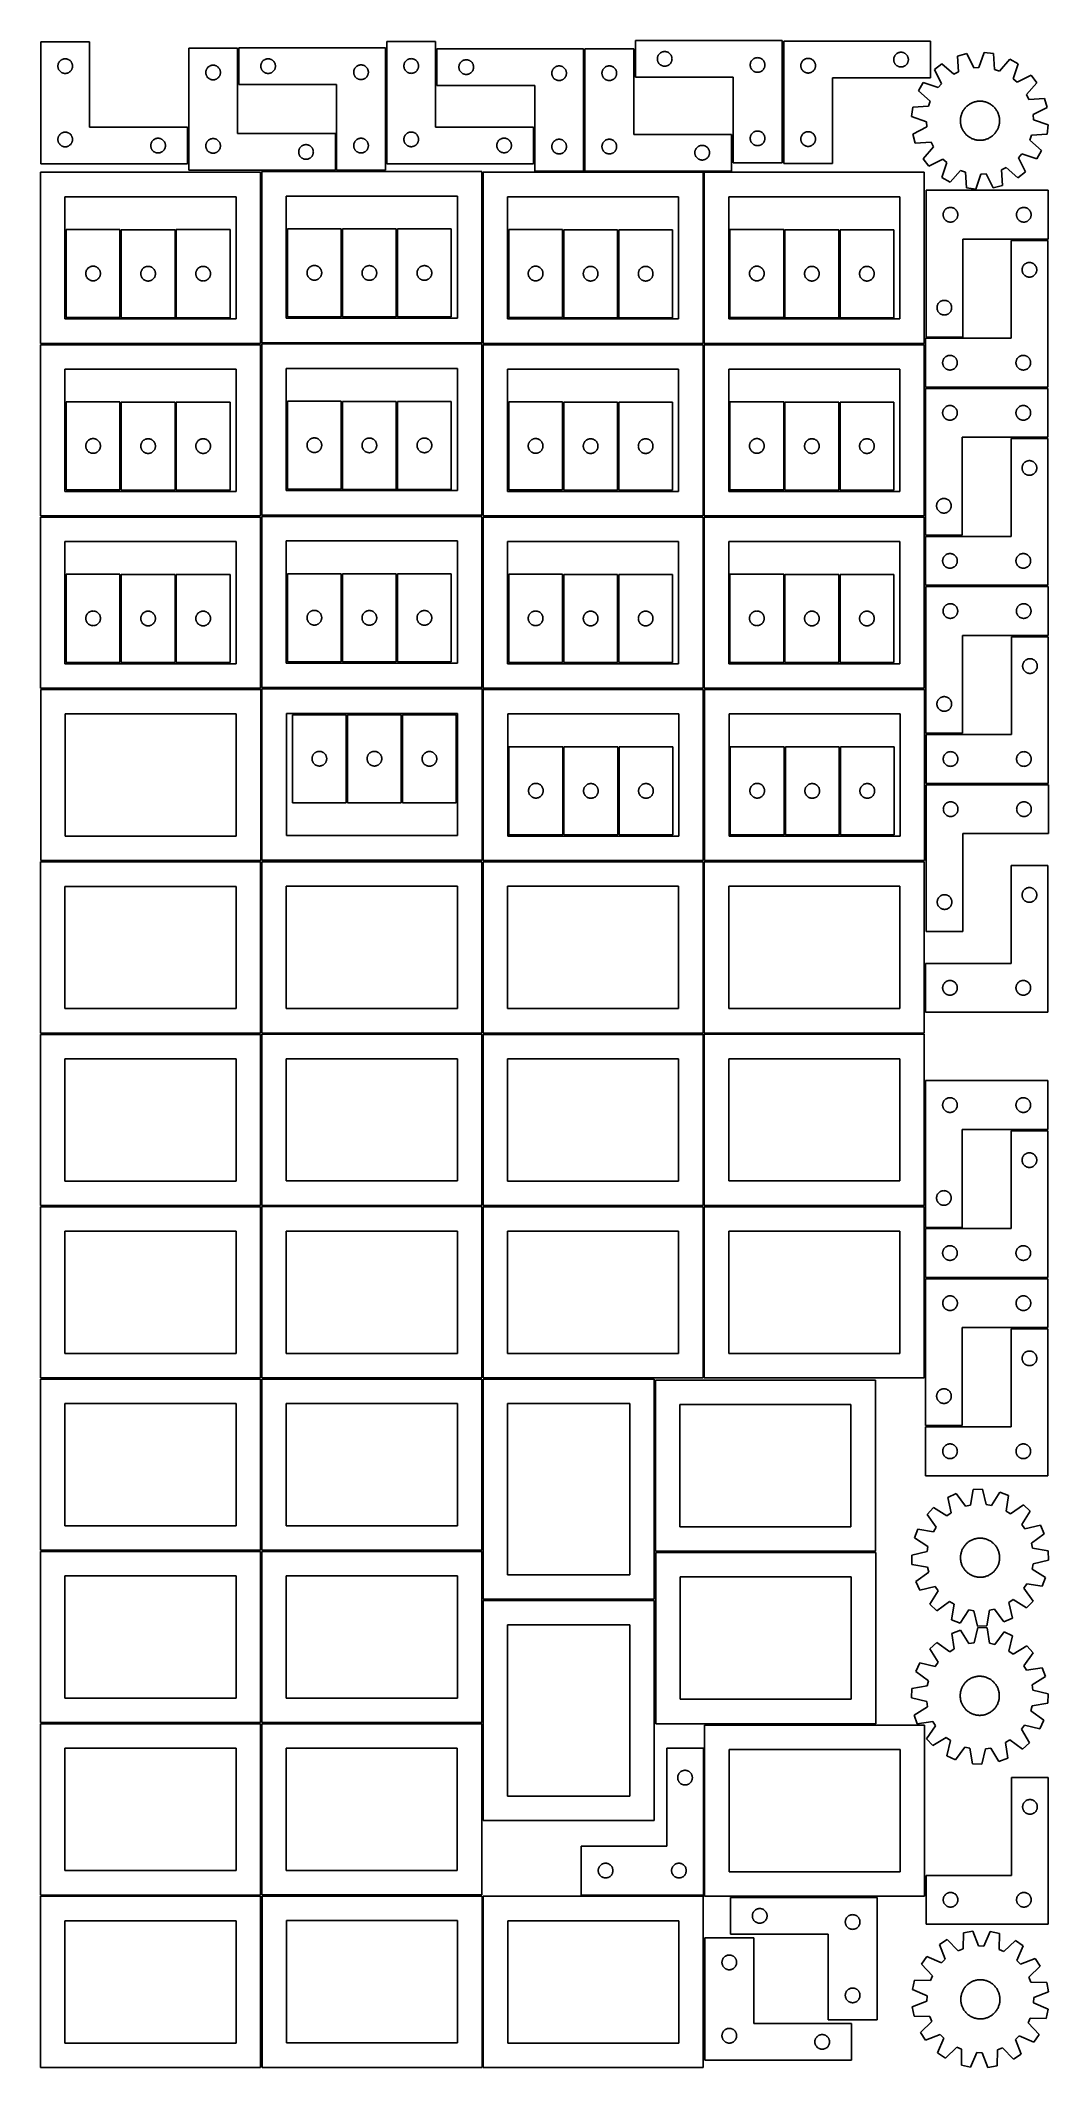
# Model space of a CAD drawing. Header units: millimetres. Extents: x 7 to 1243, y 7 to 2493.
import ezdxf

# ---------------------------------------------------------------- set-up
doc = ezdxf.new("R2010")
doc.units = ezdxf.units.MM
doc.layers.add('COMMON', color=5, linetype='CONTINUOUS', true_color=0x0000ff)
doc.layers.add('CUT', color=7, linetype='CONTINUOUS', true_color=0x000000)

msp = doc.modelspace()

# ---------------------------------------------------------------- linework, layer by layer
at = {"layer": 'COMMON'}
for p, q in [((277.289885, 1485.562901), (277.289885, 1275.652837)), ((6.539885, 1274.8129), (276.539885, 1274.8129)), ((277.289885, 1274.0629), (277.289885, 1064.152836)), ((278.039886, 1274.902836), (548.039886, 1274.902836)), ((548.789886, 1273.961704), (548.789886, 1064.152836)), ((820.291901, 1273.961704), (820.291901, 1064.125763)), ((6.539885, 1063.312899), (276.539885, 1063.312899)), ((277.289885, 1062.562899), (277.289885, 852.652835)), ((278.039886, 1063.402835), (548.039886, 1063.402835)), ((548.789886, 1062.461703), (548.789886, 852.652835)), ((549.541901, 1063.211703), (819.541901, 1063.211703)), ((821.08374, 1063.375762), (1091.041902, 1063.375762)), ((6.539885, 851.812898), (276.539885, 851.812898)), ((277.289885, 851.062898), (277.289885, 641.152834)), ((278.039886, 851.902834), (548.039886, 851.902834)), ((548.789886, 850.961702), (548.789886, 641.152834)), ((549.541901, 851.711702), (759.541901, 851.711702)), ((760.291901, 849.808563), (760.291901, 639.808563)), ((276.539885, 640.312898), (6.539885, 640.312898)), ((277.289885, 639.562897), (277.289885, 429.652833)), ((548.039886, 640.402834), (278.039886, 640.402834)), ((548.791901, 580.961702), (548.791901, 639.652833)), ((1031.041902, 639.058563), (761.453033, 639.058563)), ((759.541901, 580.211702), (549.636076, 580.211702)), ((6.539885, 428.812896), (276.520965, 428.812896)), ((277.270965, 428.062896), (277.270965, 218.152832)), ((278.039886, 428.902832), (548.020966, 428.902832)), ((278.342621, 217.402831), (548.020966, 217.402831)), ((549.092621, 216.530388), (549.092621, 6.652831)), ((853.142849, 215.735295), (1033.142849, 215.735295))]:
    msp.add_line(p, q, dxfattribs=at)
at = {"layer": 'CUT'}
for p, q in [((66.79428, 2491.953156), (6.79428, 2491.953156)), ((6.79428, 2491.953156), (6.79428, 2341.953156)), ((66.79428, 2386.953156), (66.79428, 2491.953156)), ((491.438689, 2492.111359), (431.438689, 2492.111359)), ((431.438689, 2492.111359), (431.438689, 2342.111359)), ((491.438689, 2387.111359), (491.438689, 2492.111359)), ((916.476955, 2493.347691), (736.476955, 2493.347691)), ((736.476955, 2493.347691), (736.476955, 2448.347691)), ((916.476955, 2343.347691), (916.476955, 2493.347691)), ((918.564085, 2492.467805), (1098.564085, 2492.467805)), ((918.564085, 2342.467805), (918.564085, 2492.467805)), ((1098.564085, 2492.467805), (1098.564085, 2447.467805)), ((27.79428, 2461.953156), (27.81355, 2462.541785)), ((27.81355, 2462.541785), (27.871276, 2463.127892)), ((27.871276, 2463.127892), (27.967213, 2463.708969)), ((27.967213, 2463.708969), (28.100948, 2464.282528)), ((28.100948, 2464.282528), (28.271909, 2464.846112)), ((28.271909, 2464.846112), (28.479364, 2465.397307)), ((28.479364, 2465.397307), (28.722425, 2465.933755)), ((28.722425, 2465.933755), (29.000051, 2466.453156)), ((29.000051, 2466.453156), (29.311054, 2466.953288)), ((29.311054, 2466.953288), (29.6541, 2467.432009)), ((29.6541, 2467.432009), (30.027722, 2467.887269)), ((30.027722, 2467.887269), (30.430319, 2468.317117)), ((30.430319, 2468.317117), (30.860168, 2468.719715)), ((30.860168, 2468.719715), (31.315427, 2469.093336)), ((31.315427, 2469.093336), (31.794148, 2469.436383)), ((31.794148, 2469.436383), (32.29428, 2469.747385)), ((32.29428, 2469.747385), (32.813682, 2470.025011)), ((32.813682, 2470.025011), (33.350129, 2470.268072)), ((33.350129, 2470.268072), (33.901325, 2470.475528)), ((33.901325, 2470.475528), (34.464909, 2470.646489)), ((34.464909, 2470.646489), (35.038467, 2470.780224)), ((35.038467, 2470.780224), (35.619544, 2470.87616)), ((35.619544, 2470.87616), (36.205652, 2470.933887)), ((36.205652, 2470.933887), (36.79428, 2470.953156)), ((36.79428, 2470.953156), (37.382908, 2470.933887)), ((37.382908, 2470.933887), (37.969016, 2470.87616)), ((37.969016, 2470.87616), (38.550093, 2470.780224)), ((38.550093, 2470.780224), (39.123651, 2470.646489)), ((39.123651, 2470.646489), (39.687235, 2470.475528)), ((39.687235, 2470.475528), (40.238431, 2470.268072)), ((40.238431, 2470.268072), (40.774878, 2470.025011)), ((40.774878, 2470.025011), (41.29428, 2469.747385)), ((41.29428, 2469.747385), (41.794412, 2469.436383)), ((41.794412, 2469.436383), (42.273133, 2469.093336)), ((42.273133, 2469.093336), (42.728392, 2468.719715)), ((42.728392, 2468.719715), (43.158241, 2468.317117)), ((43.158241, 2468.317117), (43.560838, 2467.887269)), ((43.560838, 2467.887269), (43.93446, 2467.432009)), ((43.93446, 2467.432009), (44.277507, 2466.953288)), ((44.277507, 2466.953288), (44.588509, 2466.453156)), ((44.588509, 2466.453156), (44.866135, 2465.933755)), ((44.866135, 2465.933755), (45.109196, 2465.397307)), ((45.109196, 2465.397307), (45.316651, 2464.846112)), ((45.316651, 2464.846112), (45.487613, 2464.282528)), ((45.487613, 2464.282528), (45.621348, 2463.708969)), ((45.621348, 2463.708969), (45.717284, 2463.127892)), ((45.717284, 2463.127892), (45.77501, 2462.541785)), ((45.77501, 2462.541785), (45.79428, 2461.953156)), ((248.329253, 2484.127229), (188.329253, 2484.127229)), ((188.329253, 2484.127229), (188.329253, 2334.127229)), ((213.829253, 2461.921457), (214.348655, 2462.199083)), ((214.348655, 2462.199083), (214.885102, 2462.442144)), ((214.885102, 2462.442144), (215.436298, 2462.6496)), ((215.436298, 2462.6496), (215.999882, 2462.820561)), ((215.999882, 2462.820561), (216.57344, 2462.954296)), ((216.57344, 2462.954296), (217.154517, 2463.050232)), ((217.154517, 2463.050232), (217.740625, 2463.107959)), ((217.740625, 2463.107959), (218.329253, 2463.127229)), ((218.329253, 2463.127229), (218.917881, 2463.107959)), ((218.917881, 2463.107959), (219.503989, 2463.050232)), ((219.503989, 2463.050232), (220.085066, 2462.954296)), ((220.085066, 2462.954296), (220.658625, 2462.820561)), ((220.658625, 2462.820561), (221.222208, 2462.6496)), ((221.222208, 2462.6496), (221.773404, 2462.442144)), ((221.773404, 2462.442144), (222.309851, 2462.199083)), ((222.309851, 2462.199083), (222.829253, 2461.921457)), ((248.329253, 2379.127229), (248.329253, 2484.127229)), ((429.845485, 2484.451451), (249.845485, 2484.451451)), ((249.845485, 2484.451451), (249.845485, 2439.451451)), ((276.845485, 2461.951451), (276.864755, 2462.540079)), ((276.864755, 2462.540079), (276.922482, 2463.126187)), ((276.922482, 2463.126187), (277.018418, 2463.707264)), ((277.018418, 2463.707264), (277.152153, 2464.280822)), ((277.152153, 2464.280822), (277.323114, 2464.844406)), ((277.323114, 2464.844406), (277.53057, 2465.395602)), ((277.53057, 2465.395602), (277.773631, 2465.932049)), ((277.773631, 2465.932049), (278.051257, 2466.451451)), ((278.051257, 2466.451451), (278.362259, 2466.951583)), ((278.362259, 2466.951583), (278.705305, 2467.430304)), ((278.705305, 2467.430304), (279.078927, 2467.885563)), ((279.078927, 2467.885563), (279.481524, 2468.315412)), ((279.481524, 2468.315412), (279.911373, 2468.718009)), ((279.911373, 2468.718009), (280.366633, 2469.091631)), ((280.366633, 2469.091631), (280.845353, 2469.434677)), ((280.845353, 2469.434677), (281.345485, 2469.74568)), ((281.345485, 2469.74568), (281.864887, 2470.023306)), ((281.864887, 2470.023306), (282.401335, 2470.266367)), ((282.401335, 2470.266367), (282.95253, 2470.473822)), ((282.95253, 2470.473822), (283.516114, 2470.644783)), ((283.516114, 2470.644783), (284.089673, 2470.778518)), ((284.089673, 2470.778518), (284.67075, 2470.874455)), ((284.67075, 2470.874455), (285.256857, 2470.932181)), ((285.256857, 2470.932181), (285.845485, 2470.951451)), ((285.845485, 2470.951451), (286.434114, 2470.932181)), ((286.434114, 2470.932181), (287.020221, 2470.874455)), ((287.020221, 2470.874455), (287.601298, 2470.778518)), ((287.601298, 2470.778518), (288.174857, 2470.644783)), ((288.174857, 2470.644783), (288.738441, 2470.473822)), ((288.738441, 2470.473822), (289.289636, 2470.266367)), ((289.289636, 2470.266367), (289.826084, 2470.023306)), ((289.826084, 2470.023306), (290.345485, 2469.74568)), ((290.345485, 2469.74568), (290.845618, 2469.434677)), ((290.845618, 2469.434677), (291.324338, 2469.091631)), ((291.324338, 2469.091631), (291.779598, 2468.718009)), ((291.779598, 2468.718009), (292.209447, 2468.315412)), ((292.209447, 2468.315412), (292.612044, 2467.885563)), ((292.612044, 2467.885563), (292.985666, 2467.430304)), ((292.985666, 2467.430304), (293.328712, 2466.951583)), ((293.328712, 2466.951583), (293.639714, 2466.451451)), ((293.639714, 2466.451451), (293.91734, 2465.932049)), ((293.91734, 2465.932049), (294.160401, 2465.395602)), ((294.160401, 2465.395602), (294.367857, 2464.844406)), ((294.367857, 2464.844406), (294.538818, 2464.280822)), ((294.538818, 2464.280822), (294.672553, 2463.707264)), ((294.672553, 2463.707264), (294.768489, 2463.126187)), ((294.768489, 2463.126187), (294.826216, 2462.540079)), ((294.826216, 2462.540079), (294.845485, 2461.951451)), ((394.845353, 2461.934677), (395.345485, 2462.24568)), ((395.345485, 2462.24568), (395.864887, 2462.523306)), ((395.864887, 2462.523306), (396.401335, 2462.766367)), ((396.401335, 2462.766367), (396.95253, 2462.973822)), ((396.95253, 2462.973822), (397.516114, 2463.144783)), ((397.516114, 2463.144783), (398.089673, 2463.278518)), ((398.089673, 2463.278518), (398.67075, 2463.374455)), ((398.67075, 2463.374455), (399.256857, 2463.432181)), ((399.256857, 2463.432181), (399.845485, 2463.451451)), ((399.845485, 2463.451451), (400.434114, 2463.432181)), ((400.434114, 2463.432181), (401.020221, 2463.374455)), ((401.020221, 2463.374455), (401.601298, 2463.278518)), ((401.601298, 2463.278518), (402.174857, 2463.144783)), ((402.174857, 2463.144783), (402.738441, 2462.973822)), ((402.738441, 2462.973822), (403.289636, 2462.766367)), ((403.289636, 2462.766367), (403.826084, 2462.523306)), ((403.826084, 2462.523306), (404.345485, 2462.24568)), ((404.345485, 2462.24568), (404.845618, 2461.934677)), ((429.845485, 2334.451451), (429.845485, 2484.451451)), ((452.438689, 2462.111359), (452.457959, 2462.699988)), ((452.457959, 2461.522731), (452.438689, 2462.111359)), ((452.457959, 2462.699988), (452.515685, 2463.286095)), ((452.515685, 2463.286095), (452.611622, 2463.867172)), ((452.611622, 2463.867172), (452.745357, 2464.440731)), ((452.745357, 2464.440731), (452.916318, 2465.004315)), ((452.916318, 2465.004315), (453.123773, 2465.55551)), ((453.123773, 2465.55551), (453.366835, 2466.091958)), ((453.366835, 2466.091958), (453.644461, 2466.611359)), ((453.644461, 2466.611359), (453.955463, 2467.111492)), ((453.955463, 2467.111492), (454.298509, 2467.590212)), ((454.298509, 2467.590212), (454.672131, 2468.045472)), ((454.672131, 2468.045472), (455.074728, 2468.475321)), ((455.074728, 2468.475321), (455.504577, 2468.877918)), ((455.504577, 2468.877918), (455.959836, 2469.25154)), ((455.959836, 2469.25154), (456.438557, 2469.594586)), ((456.438557, 2469.594586), (456.938689, 2469.905588)), ((456.938689, 2469.905588), (457.458091, 2470.183214)), ((457.458091, 2470.183214), (457.994538, 2470.426275)), ((457.994538, 2470.426275), (458.545734, 2470.633731)), ((458.545734, 2470.633731), (459.109318, 2470.804692)), ((459.109318, 2470.804692), (459.682876, 2470.938427)), ((459.682876, 2470.938427), (460.263954, 2471.034363)), ((460.263954, 2471.034363), (460.850061, 2471.09209)), ((460.850061, 2471.09209), (461.438689, 2471.111359)), ((461.438689, 2471.111359), (462.027317, 2471.09209)), ((462.027317, 2471.09209), (462.613425, 2471.034363)), ((462.613425, 2471.034363), (463.194502, 2470.938427)), ((463.194502, 2470.938427), (463.768061, 2470.804692)), ((463.768061, 2470.804692), (464.331644, 2470.633731)), ((464.331644, 2470.633731), (464.88284, 2470.426275)), ((464.88284, 2470.426275), (465.419287, 2470.183214)), ((465.419287, 2470.183214), (465.938689, 2469.905588)), ((465.938689, 2469.905588), (466.438821, 2469.594586)), ((466.438821, 2469.594586), (466.917542, 2469.25154)), ((466.917542, 2469.25154), (467.372802, 2468.877918)), ((467.372802, 2468.877918), (467.80265, 2468.475321)), ((467.80265, 2468.475321), (468.205248, 2468.045472)), ((468.205248, 2468.045472), (468.578869, 2467.590212)), ((468.578869, 2467.590212), (468.921916, 2467.111492)), ((468.921916, 2467.111492), (469.232918, 2466.611359)), ((469.232918, 2466.611359), (469.510544, 2466.091958)), ((469.510544, 2466.091958), (469.753605, 2465.55551)), ((469.753605, 2465.55551), (469.96106, 2465.004315)), ((469.96106, 2465.004315), (470.132022, 2464.440731)), ((470.132022, 2464.440731), (470.265757, 2463.867172)), ((470.265757, 2463.867172), (470.361693, 2463.286095)), ((470.361693, 2463.286095), (470.41942, 2462.699988)), ((470.41942, 2462.699988), (470.438689, 2462.111359)), ((470.438689, 2462.111359), (470.41942, 2461.522731)), ((672.964016, 2483.2515), (492.964016, 2483.2515)), ((492.964016, 2483.2515), (492.964016, 2438.2515)), ((520.041012, 2461.926235), (520.136948, 2462.507313)), ((520.136948, 2462.507313), (520.270683, 2463.080871)), ((520.270683, 2463.080871), (520.441645, 2463.644455)), ((520.441645, 2463.644455), (520.6491, 2464.195651)), ((520.6491, 2464.195651), (520.892161, 2464.732098)), ((520.892161, 2464.732098), (521.169787, 2465.2515)), ((521.169787, 2465.2515), (521.480789, 2465.751632)), ((521.480789, 2465.751632), (521.823836, 2466.230353)), ((521.823836, 2466.230353), (522.197457, 2466.685612)), ((522.197457, 2466.685612), (522.600055, 2467.115461)), ((522.600055, 2467.115461), (523.029903, 2467.518058)), ((523.029903, 2467.518058), (523.485163, 2467.89168)), ((523.485163, 2467.89168), (523.963884, 2468.234726)), ((523.963884, 2468.234726), (524.464016, 2468.545728)), ((524.464016, 2468.545728), (524.983418, 2468.823354)), ((524.983418, 2468.823354), (525.519865, 2469.066416)), ((525.519865, 2469.066416), (526.071061, 2469.273871)), ((526.071061, 2469.273871), (526.634644, 2469.444832)), ((526.634644, 2469.444832), (527.208203, 2469.578567)), ((527.208203, 2469.578567), (527.78928, 2469.674504)), ((527.78928, 2469.674504), (528.375388, 2469.73223)), ((528.375388, 2469.73223), (528.964016, 2469.7515)), ((528.964016, 2469.7515), (529.552644, 2469.73223)), ((529.552644, 2469.73223), (530.138751, 2469.674504)), ((530.138751, 2469.674504), (530.719829, 2469.578567)), ((530.719829, 2469.578567), (531.293387, 2469.444832)), ((531.293387, 2469.444832), (531.856971, 2469.273871)), ((531.856971, 2469.273871), (532.408167, 2469.066416)), ((532.408167, 2469.066416), (532.944614, 2468.823354)), ((532.944614, 2468.823354), (533.464016, 2468.545728)), ((533.464016, 2468.545728), (533.964148, 2468.234726)), ((533.964148, 2468.234726), (534.442869, 2467.89168)), ((534.442869, 2467.89168), (534.898128, 2467.518058)), ((534.898128, 2467.518058), (535.327977, 2467.115461)), ((535.327977, 2467.115461), (535.730574, 2466.685612)), ((535.730574, 2466.685612), (536.104196, 2466.230353)), ((536.104196, 2466.230353), (536.447242, 2465.751632)), ((536.447242, 2465.751632), (536.758244, 2465.2515)), ((536.758244, 2465.2515), (537.03587, 2464.732098)), ((537.03587, 2464.732098), (537.278932, 2464.195651)), ((537.278932, 2464.195651), (537.486387, 2463.644455)), ((537.486387, 2463.644455), (537.657348, 2463.080871)), ((537.657348, 2463.080871), (537.791083, 2462.507313)), ((537.791083, 2462.507313), (537.88702, 2461.926235)), ((640.634644, 2461.944832), (641.208203, 2462.078567)), ((641.208203, 2462.078567), (641.78928, 2462.174504)), ((641.78928, 2462.174504), (642.375388, 2462.23223)), ((642.375388, 2462.23223), (642.964016, 2462.2515)), ((642.964016, 2462.2515), (643.552644, 2462.23223)), ((643.552644, 2462.23223), (644.138751, 2462.174504)), ((644.138751, 2462.174504), (644.719829, 2462.078567)), ((644.719829, 2462.078567), (645.293387, 2461.944832)), ((672.964016, 2333.2515), (672.964016, 2483.2515)), ((734.51892, 2483.251496), (674.51892, 2483.251496)), ((674.51892, 2483.251496), (674.51892, 2333.251496)), ((702.189549, 2461.944829), (702.763107, 2462.078564)), ((702.763107, 2462.078564), (703.344184, 2462.1745)), ((703.344184, 2462.1745), (703.930292, 2462.232227)), ((703.930292, 2462.232227), (704.51892, 2462.251496)), ((704.51892, 2462.251496), (705.107548, 2462.232227)), ((705.107548, 2462.232227), (705.693656, 2462.1745)), ((705.693656, 2462.1745), (706.274733, 2462.078564)), ((706.274733, 2462.078564), (706.848291, 2461.944829)), ((734.51892, 2378.251496), (734.51892, 2483.251496)), ((763.476955, 2470.847691), (763.496225, 2471.436319)), ((763.496225, 2470.259063), (763.476955, 2470.847691)), ((763.496225, 2471.436319), (763.553951, 2472.022427)), ((763.553951, 2469.672955), (763.496225, 2470.259063)), ((763.553951, 2472.022427), (763.649888, 2472.603504)), ((763.649888, 2469.091878), (763.553951, 2469.672955)), ((763.649888, 2472.603504), (763.783623, 2473.177063)), ((763.783623, 2468.51832), (763.649888, 2469.091878)), ((763.783623, 2473.177063), (763.954584, 2473.740646)), ((763.954584, 2467.954736), (763.783623, 2468.51832)), ((763.954584, 2473.740646), (764.162039, 2474.291842)), ((764.162039, 2467.40354), (763.954584, 2467.954736)), ((764.162039, 2474.291842), (764.405101, 2474.828289)), ((764.405101, 2466.867093), (764.162039, 2467.40354)), ((764.405101, 2474.828289), (764.682727, 2475.347691)), ((764.682727, 2466.347691), (764.405101, 2466.867093)), ((764.682727, 2475.347691), (764.993729, 2475.847823)), ((764.993729, 2465.847559), (764.682727, 2466.347691)), ((764.993729, 2475.847823), (765.336775, 2476.326544)), ((765.336775, 2465.368838), (764.993729, 2465.847559)), ((765.336775, 2476.326544), (765.710397, 2476.781803)), ((765.710397, 2464.913579), (765.336775, 2465.368838)), ((765.710397, 2476.781803), (766.112994, 2477.211652)), ((766.112994, 2464.48373), (765.710397, 2464.913579)), ((766.112994, 2477.211652), (766.542843, 2477.614249)), ((766.542843, 2464.081133), (766.112994, 2464.48373)), ((766.542843, 2477.614249), (766.998102, 2477.987871)), ((766.998102, 2463.707511), (766.542843, 2464.081133)), ((766.998102, 2477.987871), (767.476823, 2478.330918)), ((767.476823, 2463.364465), (766.998102, 2463.707511)), ((767.476823, 2478.330918), (767.976955, 2478.64192)), ((767.976955, 2463.053463), (767.476823, 2463.364465)), ((767.976955, 2478.64192), (768.496357, 2478.919546)), ((768.496357, 2462.775836), (767.976955, 2463.053463)), ((768.496357, 2478.919546), (769.032804, 2479.162607)), ((769.032804, 2462.532775), (768.496357, 2462.775836)), ((769.032804, 2479.162607), (769.584, 2479.370062)), ((769.584, 2462.32532), (769.032804, 2462.532775)), ((769.584, 2479.370062), (770.147584, 2479.541024)), ((770.147584, 2462.154359), (769.584, 2462.32532)), ((770.147584, 2479.541024), (770.721142, 2479.674759)), ((770.721142, 2462.020624), (770.147584, 2462.154359)), ((770.721142, 2479.674759), (771.302219, 2479.770695)), ((771.302219, 2461.924687), (770.721142, 2462.020624)), ((771.302219, 2479.770695), (771.888327, 2479.828421)), ((771.888327, 2479.828421), (772.476955, 2479.847691)), ((772.476955, 2479.847691), (773.065583, 2479.828421)), ((773.065583, 2479.828421), (773.651691, 2479.770695)), ((773.651691, 2479.770695), (774.232768, 2479.674759)), ((774.232768, 2462.020624), (773.651691, 2461.924687)), ((774.232768, 2479.674759), (774.806327, 2479.541024)), ((774.806327, 2462.154359), (774.232768, 2462.020624)), ((774.806327, 2479.541024), (775.36991, 2479.370062)), ((775.36991, 2462.32532), (774.806327, 2462.154359)), ((775.36991, 2479.370062), (775.921106, 2479.162607)), ((775.921106, 2462.532775), (775.36991, 2462.32532)), ((775.921106, 2479.162607), (776.457553, 2478.919546)), ((776.457553, 2462.775836), (775.921106, 2462.532775)), ((776.457553, 2478.919546), (776.976955, 2478.64192)), ((776.976955, 2463.053463), (776.457553, 2462.775836)), ((776.976955, 2478.64192), (777.477087, 2478.330918)), ((777.477087, 2463.364465), (776.976955, 2463.053463)), ((777.477087, 2478.330918), (777.955808, 2477.987871)), ((777.955808, 2463.707511), (777.477087, 2463.364465)), ((777.955808, 2477.987871), (778.411068, 2477.614249)), ((778.411068, 2464.081133), (777.955808, 2463.707511)), ((778.411068, 2477.614249), (778.840916, 2477.211652)), ((778.840916, 2464.48373), (778.411068, 2464.081133)), ((778.840916, 2477.211652), (779.243513, 2476.781803)), ((779.243513, 2464.913579), (778.840916, 2464.48373)), ((779.243513, 2476.781803), (779.617135, 2476.326544)), ((779.617135, 2465.368838), (779.243513, 2464.913579)), ((779.617135, 2476.326544), (779.960182, 2475.847823)), ((779.960182, 2465.847559), (779.617135, 2465.368838)), ((779.960182, 2475.847823), (780.271184, 2475.347691)), ((780.271184, 2466.347691), (779.960182, 2465.847559)), ((780.271184, 2475.347691), (780.54881, 2474.828289)), ((780.54881, 2466.867093), (780.271184, 2466.347691)), ((780.54881, 2474.828289), (780.791871, 2474.291842)), ((780.791871, 2467.40354), (780.54881, 2466.867093)), ((780.791871, 2474.291842), (780.999326, 2473.740646)), ((780.999326, 2467.954736), (780.791871, 2467.40354)), ((780.999326, 2473.740646), (781.170288, 2473.177063)), ((781.170288, 2468.51832), (780.999326, 2467.954736)), ((781.170288, 2473.177063), (781.304023, 2472.603504)), ((781.304023, 2469.091878), (781.170288, 2468.51832)), ((781.304023, 2472.603504), (781.399959, 2472.022427)), ((781.399959, 2469.672955), (781.304023, 2469.091878)), ((781.399959, 2472.022427), (781.457686, 2471.436319)), ((781.457686, 2470.259063), (781.399959, 2469.672955)), ((781.457686, 2471.436319), (781.476955, 2470.847691)), ((781.476955, 2470.847691), (781.457686, 2470.259063)), ((877.476955, 2463.347691), (877.496225, 2463.936319)), ((877.496225, 2462.759063), (877.476955, 2463.347691)), ((877.496225, 2463.936319), (877.553951, 2464.522427)), ((877.553951, 2462.172955), (877.496225, 2462.759063)), ((877.553951, 2464.522427), (877.649888, 2465.103504)), ((877.649888, 2461.591878), (877.553951, 2462.172955)), ((877.649888, 2465.103504), (877.783623, 2465.677063)), ((877.783623, 2465.677063), (877.954584, 2466.240646)), ((877.954584, 2466.240646), (878.162039, 2466.791842)), ((878.162039, 2466.791842), (878.405101, 2467.328289)), ((878.405101, 2467.328289), (878.682727, 2467.847691)), ((878.682727, 2467.847691), (878.993729, 2468.347823)), ((878.993729, 2468.347823), (879.336775, 2468.826544)), ((879.336775, 2468.826544), (879.710397, 2469.281803)), ((879.710397, 2469.281803), (880.112994, 2469.711652)), ((880.112994, 2469.711652), (880.542843, 2470.114249)), ((880.542843, 2470.114249), (880.998102, 2470.487871)), ((880.998102, 2470.487871), (881.476823, 2470.830918)), ((881.476823, 2470.830918), (881.976955, 2471.14192)), ((881.976955, 2471.14192), (882.496357, 2471.419546)), ((882.496357, 2471.419546), (883.032804, 2471.662607)), ((883.032804, 2471.662607), (883.584, 2471.870062)), ((883.584, 2471.870062), (884.147584, 2472.041024)), ((884.147584, 2472.041024), (884.721142, 2472.174759)), ((884.721142, 2472.174759), (885.302219, 2472.270695)), ((885.302219, 2472.270695), (885.888327, 2472.328421)), ((885.888327, 2472.328421), (886.476955, 2472.347691)), ((886.476955, 2472.347691), (887.065583, 2472.328421)), ((887.065583, 2472.328421), (887.651691, 2472.270695)), ((887.651691, 2472.270695), (888.232768, 2472.174759)), ((888.232768, 2472.174759), (888.806327, 2472.041024)), ((888.806327, 2472.041024), (889.36991, 2471.870062)), ((889.36991, 2471.870062), (889.921106, 2471.662607)), ((889.921106, 2471.662607), (890.457553, 2471.419546)), ((890.457553, 2471.419546), (890.976955, 2471.14192)), ((890.976955, 2471.14192), (891.477087, 2470.830918)), ((891.477087, 2470.830918), (891.955808, 2470.487871)), ((891.955808, 2470.487871), (892.411068, 2470.114249)), ((892.411068, 2470.114249), (892.840916, 2469.711652)), ((892.840916, 2469.711652), (893.243513, 2469.281803)), ((893.243513, 2469.281803), (893.617135, 2468.826544)), ((893.617135, 2468.826544), (893.960182, 2468.347823)), ((893.960182, 2468.347823), (894.271184, 2467.847691)), ((894.271184, 2467.847691), (894.54881, 2467.328289)), ((894.54881, 2467.328289), (894.791871, 2466.791842)), ((894.791871, 2466.791842), (894.999326, 2466.240646)), ((894.999326, 2466.240646), (895.170288, 2465.677063)), ((895.170288, 2465.677063), (895.304023, 2465.103504)), ((895.304023, 2465.103504), (895.399959, 2464.522427)), ((895.399959, 2462.172955), (895.304023, 2461.591878)), ((895.399959, 2464.522427), (895.457686, 2463.936319)), ((895.457686, 2462.759063), (895.399959, 2462.172955)), ((895.457686, 2463.936319), (895.476955, 2463.347691)), ((895.476955, 2463.347691), (895.457686, 2462.759063)), ((939.583354, 2463.056433), (939.564085, 2462.467805)), ((939.564085, 2462.467805), (939.583354, 2461.879177)), ((939.641081, 2463.642541), (939.583354, 2463.056433)), ((939.737017, 2464.223618), (939.641081, 2463.642541)), ((939.870752, 2464.797176), (939.737017, 2464.223618)), ((940.041713, 2465.36076), (939.870752, 2464.797176)), ((940.249169, 2465.911956), (940.041713, 2465.36076)), ((940.49223, 2466.448403), (940.249169, 2465.911956)), ((940.769856, 2466.967805), (940.49223, 2466.448403)), ((941.080858, 2467.467937), (940.769856, 2466.967805)), ((941.423905, 2467.946658), (941.080858, 2467.467937)), ((941.797526, 2468.401917), (941.423905, 2467.946658)), ((942.200124, 2468.831766), (941.797526, 2468.401917)), ((942.629972, 2469.234363), (942.200124, 2468.831766)), ((943.085232, 2469.607985), (942.629972, 2469.234363)), ((943.563953, 2469.951031), (943.085232, 2469.607985)), ((944.064085, 2470.262033), (943.563953, 2469.951031)), ((944.583486, 2470.539659), (944.064085, 2470.262033)), ((945.119934, 2470.782721), (944.583486, 2470.539659)), ((945.671129, 2470.990176), (945.119934, 2470.782721)), ((946.234713, 2471.161137), (945.671129, 2470.990176)), ((946.808272, 2471.294872), (946.234713, 2471.161137)), ((947.389349, 2471.390809), (946.808272, 2471.294872)), ((947.975456, 2471.448535), (947.389349, 2471.390809)), ((948.564085, 2471.467805), (947.975456, 2471.448535)), ((949.152713, 2471.448535), (948.564085, 2471.467805)), ((949.73882, 2471.390809), (949.152713, 2471.448535)), ((950.319898, 2471.294872), (949.73882, 2471.390809)), ((950.893456, 2471.161137), (950.319898, 2471.294872)), ((951.45704, 2470.990176), (950.893456, 2471.161137)), ((952.008236, 2470.782721), (951.45704, 2470.990176)), ((952.544683, 2470.539659), (952.008236, 2470.782721)), ((953.064085, 2470.262033), (952.544683, 2470.539659)), ((953.564217, 2469.951031), (953.064085, 2470.262033)), ((954.042938, 2469.607985), (953.564217, 2469.951031)), ((954.498197, 2469.234363), (954.042938, 2469.607985)), ((954.928046, 2468.831766), (954.498197, 2469.234363)), ((955.330643, 2468.401917), (954.928046, 2468.831766)), ((955.704265, 2467.946658), (955.330643, 2468.401917)), ((956.047311, 2467.467937), (955.704265, 2467.946658)), ((956.358313, 2466.967805), (956.047311, 2467.467937)), ((956.635939, 2466.448403), (956.358313, 2466.967805)), ((956.879, 2465.911956), (956.635939, 2466.448403)), ((957.086456, 2465.36076), (956.879, 2465.911956)), ((957.257417, 2464.797176), (957.086456, 2465.36076)), ((957.391152, 2464.223618), (957.257417, 2464.797176)), ((957.487088, 2463.642541), (957.391152, 2464.223618)), ((957.544815, 2463.056433), (957.487088, 2463.642541)), ((957.564085, 2462.467805), (957.544815, 2463.056433)), ((957.544815, 2461.879177), (957.564085, 2462.467805)), ((1053.583354, 2470.556433), (1053.564085, 2469.967805)), ((1053.564085, 2469.967805), (1053.583354, 2469.379177)), ((1053.641081, 2471.142541), (1053.583354, 2470.556433)), ((1053.583354, 2469.379177), (1053.641081, 2468.793069)), ((1053.737017, 2471.723618), (1053.641081, 2471.142541)), ((1053.641081, 2468.793069), (1053.737017, 2468.211992)), ((1053.870752, 2472.297176), (1053.737017, 2471.723618)), ((1053.737017, 2468.211992), (1053.870752, 2467.638433)), ((1054.041713, 2472.86076), (1053.870752, 2472.297176)), ((1053.870752, 2467.638433), (1054.041713, 2467.07485)), ((1054.249169, 2473.411956), (1054.041713, 2472.86076)), ((1054.041713, 2467.07485), (1054.249169, 2466.523654)), ((1054.49223, 2473.948403), (1054.249169, 2473.411956)), ((1054.249169, 2466.523654), (1054.49223, 2465.987207)), ((1054.769856, 2474.467805), (1054.49223, 2473.948403)), ((1054.49223, 2465.987207), (1054.769856, 2465.467805)), ((1055.080858, 2474.967937), (1054.769856, 2474.467805)), ((1054.769856, 2465.467805), (1055.080858, 2464.967673)), ((1055.423905, 2475.446658), (1055.080858, 2474.967937)), ((1055.080858, 2464.967673), (1055.423905, 2464.488952)), ((1055.797526, 2475.901917), (1055.423905, 2475.446658)), ((1055.423905, 2464.488952), (1055.797526, 2464.033692)), ((1056.200124, 2476.331766), (1055.797526, 2475.901917)), ((1055.797526, 2464.033692), (1056.200124, 2463.603844)), ((1056.629972, 2476.734363), (1056.200124, 2476.331766)), ((1056.200124, 2463.603844), (1056.629972, 2463.201247)), ((1057.085232, 2477.107985), (1056.629972, 2476.734363)), ((1056.629972, 2463.201247), (1057.085232, 2462.827625)), ((1057.563953, 2477.451031), (1057.085232, 2477.107985)), ((1057.085232, 2462.827625), (1057.563953, 2462.484578)), ((1058.064085, 2477.762033), (1057.563953, 2477.451031)), ((1057.563953, 2462.484578), (1058.064085, 2462.173576)), ((1058.583486, 2478.039659), (1058.064085, 2477.762033)), ((1058.064085, 2462.173576), (1058.583486, 2461.89595)), ((1059.119934, 2478.282721), (1058.583486, 2478.039659)), ((1059.671129, 2478.490176), (1059.119934, 2478.282721)), ((1060.234713, 2478.661137), (1059.671129, 2478.490176)), ((1060.808272, 2478.794872), (1060.234713, 2478.661137)), ((1061.389349, 2478.890809), (1060.808272, 2478.794872)), ((1061.975456, 2478.948535), (1061.389349, 2478.890809)), ((1062.564085, 2478.967805), (1061.975456, 2478.948535)), ((1063.152713, 2478.948535), (1062.564085, 2478.967805)), ((1063.73882, 2478.890809), (1063.152713, 2478.948535)), ((1064.319898, 2478.794872), (1063.73882, 2478.890809)), ((1064.893456, 2478.661137), (1064.319898, 2478.794872)), ((1065.45704, 2478.490176), (1064.893456, 2478.661137)), ((1066.008236, 2478.282721), (1065.45704, 2478.490176)), ((1066.544683, 2478.039659), (1066.008236, 2478.282721)), ((1067.064085, 2477.762033), (1066.544683, 2478.039659)), ((1066.544683, 2461.89595), (1067.064085, 2462.173576)), ((1067.564217, 2477.451031), (1067.064085, 2477.762033)), ((1067.064085, 2462.173576), (1067.564217, 2462.484578)), ((1068.042938, 2477.107985), (1067.564217, 2477.451031)), ((1067.564217, 2462.484578), (1068.042938, 2462.827625)), ((1068.498197, 2476.734363), (1068.042938, 2477.107985)), ((1068.042938, 2462.827625), (1068.498197, 2463.201247)), ((1068.928046, 2476.331766), (1068.498197, 2476.734363)), ((1068.498197, 2463.201247), (1068.928046, 2463.603844)), ((1069.330643, 2475.901917), (1068.928046, 2476.331766)), ((1068.928046, 2463.603844), (1069.330643, 2464.033692)), ((1069.704265, 2475.446658), (1069.330643, 2475.901917)), ((1069.330643, 2464.033692), (1069.704265, 2464.488952)), ((1070.047311, 2474.967937), (1069.704265, 2475.446658)), ((1069.704265, 2464.488952), (1070.047311, 2464.967673)), ((1070.358313, 2474.467805), (1070.047311, 2474.967937)), ((1070.047311, 2464.967673), (1070.358313, 2465.467805)), ((1070.635939, 2473.948403), (1070.358313, 2474.467805)), ((1070.358313, 2465.467805), (1070.635939, 2465.987207)), ((1070.879, 2473.411956), (1070.635939, 2473.948403)), ((1070.635939, 2465.987207), (1070.879, 2466.523654)), ((1071.086456, 2472.86076), (1070.879, 2473.411956)), ((1070.879, 2466.523654), (1071.086456, 2467.07485)), ((1071.257417, 2472.297176), (1071.086456, 2472.86076)), ((1071.086456, 2467.07485), (1071.257417, 2467.638433)), ((1071.391152, 2471.723618), (1071.257417, 2472.297176)), ((1071.257417, 2467.638433), (1071.391152, 2468.211992)), ((1071.487088, 2471.142541), (1071.391152, 2471.723618)), ((1071.391152, 2468.211992), (1071.487088, 2468.793069)), ((1071.544815, 2470.556433), (1071.487088, 2471.142541)), ((1071.487088, 2468.793069), (1071.544815, 2469.379177)), ((1071.564085, 2469.967805), (1071.544815, 2470.556433)), ((1071.544815, 2469.379177), (1071.564085, 2469.967805)), ((1112.806691, 2464.831861), (1103.673061, 2457.784714)), ((1127.452347, 2452.145364), (1112.806691, 2464.831861)), ((1143.094692, 2477.355798), (1131.959492, 2474.340373)), ((1131.959492, 2474.340373), (1133.211502, 2455.004528)), ((1151.770602, 2460.030354), (1143.094692, 2477.355798)), ((1164.428324, 2478.811059), (1158.185522, 2460.467944)), ((1175.86986, 2477.335692), (1164.428324, 2478.811059)), ((1177.255195, 2458.008942), (1175.86986, 2477.335692)), ((1196.13647, 2470.51615), (1183.349267, 2455.958338)), ((1206.142473, 2464.774602), (1196.13647, 2470.51615)), ((1200.026328, 2446.388868), (1206.142473, 2464.774602)), ((27.81355, 2461.364528), (27.79428, 2461.953156)), ((27.871276, 2460.778421), (27.81355, 2461.364528)), ((27.967213, 2460.197343), (27.871276, 2460.778421)), ((28.100948, 2459.623785), (27.967213, 2460.197343)), ((28.271909, 2459.060201), (28.100948, 2459.623785)), ((28.479364, 2458.509005), (28.271909, 2459.060201)), ((28.722425, 2457.972558), (28.479364, 2458.509005)), ((29.000051, 2457.453156), (28.722425, 2457.972558)), ((29.311054, 2456.953024), (29.000051, 2457.453156)), ((29.6541, 2456.474303), (29.311054, 2456.953024)), ((30.027722, 2456.019044), (29.6541, 2456.474303)), ((30.430319, 2455.589195), (30.027722, 2456.019044)), ((30.860168, 2455.186598), (30.430319, 2455.589195)), ((31.315427, 2454.812976), (30.860168, 2455.186598)), ((31.794148, 2454.46993), (31.315427, 2454.812976)), ((32.29428, 2454.158928), (31.794148, 2454.46993)), ((32.813682, 2453.881302), (32.29428, 2454.158928)), ((33.350129, 2453.638241), (32.813682, 2453.881302)), ((33.901325, 2453.430785), (33.350129, 2453.638241)), ((34.464909, 2453.259824), (33.901325, 2453.430785)), ((35.038467, 2453.126089), (34.464909, 2453.259824)), ((35.619544, 2453.030153), (35.038467, 2453.126089)), ((36.205652, 2452.972426), (35.619544, 2453.030153)), ((36.79428, 2452.953156), (36.205652, 2452.972426)), ((37.382908, 2452.972426), (36.79428, 2452.953156)), ((37.969016, 2453.030153), (37.382908, 2452.972426)), ((38.550093, 2453.126089), (37.969016, 2453.030153)), ((39.123651, 2453.259824), (38.550093, 2453.126089)), ((39.687235, 2453.430785), (39.123651, 2453.259824)), ((40.238431, 2453.638241), (39.687235, 2453.430785)), ((40.774878, 2453.881302), (40.238431, 2453.638241)), ((41.29428, 2454.158928), (40.774878, 2453.881302)), ((41.794412, 2454.46993), (41.29428, 2454.158928)), ((42.273133, 2454.812976), (41.794412, 2454.46993)), ((42.728392, 2455.186598), (42.273133, 2454.812976)), ((43.158241, 2455.589195), (42.728392, 2455.186598)), ((43.560838, 2456.019044), (43.158241, 2455.589195)), ((43.93446, 2456.474303), (43.560838, 2456.019044)), ((44.277507, 2456.953024), (43.93446, 2456.474303)), ((44.588509, 2457.453156), (44.277507, 2456.953024)), ((44.866135, 2457.972558), (44.588509, 2457.453156)), ((45.109196, 2458.509005), (44.866135, 2457.972558)), ((45.316651, 2459.060201), (45.109196, 2458.509005)), ((45.487613, 2459.623785), (45.316651, 2459.060201)), ((45.621348, 2460.197343), (45.487613, 2459.623785)), ((45.717284, 2460.778421), (45.621348, 2460.197343)), ((45.77501, 2461.364528), (45.717284, 2460.778421)), ((45.79428, 2461.953156), (45.77501, 2461.364528)), ((209.329253, 2454.127229), (209.348523, 2454.715857)), ((209.348523, 2453.5386), (209.329253, 2454.127229)), ((209.348523, 2454.715857), (209.406249, 2455.301964)), ((209.406249, 2452.952493), (209.348523, 2453.5386)), ((209.406249, 2455.301964), (209.502186, 2455.883042)), ((209.502186, 2452.371416), (209.406249, 2452.952493)), ((209.502186, 2455.883042), (209.635921, 2456.4566)), ((209.635921, 2451.797857), (209.502186, 2452.371416)), ((209.635921, 2456.4566), (209.806882, 2457.020184)), ((209.806882, 2451.234273), (209.635921, 2451.797857)), ((209.806882, 2457.020184), (210.014337, 2457.57138)), ((210.014337, 2450.683078), (209.806882, 2451.234273)), ((210.014337, 2457.57138), (210.257399, 2458.107827)), ((210.257399, 2450.14663), (210.014337, 2450.683078)), ((210.257399, 2458.107827), (210.535025, 2458.627229)), ((210.535025, 2449.627229), (210.257399, 2450.14663)), ((210.535025, 2458.627229), (210.846027, 2459.127361)), ((210.846027, 2449.127097), (210.535025, 2449.627229)), ((210.846027, 2459.127361), (211.189073, 2459.606081)), ((211.189073, 2448.648376), (210.846027, 2449.127097)), ((211.189073, 2459.606081), (211.562695, 2460.061341)), ((211.562695, 2448.193116), (211.189073, 2448.648376)), ((211.562695, 2460.061341), (211.965292, 2460.49119)), ((211.965292, 2447.763268), (211.562695, 2448.193116)), ((211.965292, 2460.49119), (212.395141, 2460.893787)), ((212.395141, 2447.36067), (211.965292, 2447.763268)), ((212.395141, 2460.893787), (212.8504, 2461.267409)), ((212.8504, 2446.987049), (212.395141, 2447.36067)), ((212.8504, 2461.267409), (213.329121, 2461.610455)), ((213.329121, 2446.644002), (212.8504, 2446.987049)), ((213.329121, 2461.610455), (213.829253, 2461.921457)), ((213.829253, 2446.333), (213.329121, 2446.644002)), ((214.348655, 2446.055374), (213.829253, 2446.333)), ((214.885102, 2445.812313), (214.348655, 2446.055374)), ((215.436298, 2445.604857), (214.885102, 2445.812313)), ((215.999882, 2445.433896), (215.436298, 2445.604857)), ((216.57344, 2445.300161), (215.999882, 2445.433896)), ((217.154517, 2445.204225), (216.57344, 2445.300161)), ((217.740625, 2445.146498), (217.154517, 2445.204225)), ((218.329253, 2445.127229), (217.740625, 2445.146498)), ((218.917881, 2445.146498), (218.329253, 2445.127229)), ((219.503989, 2445.204225), (218.917881, 2445.146498)), ((220.085066, 2445.300161), (219.503989, 2445.204225)), ((220.658625, 2445.433896), (220.085066, 2445.300161)), ((221.222208, 2445.604857), (220.658625, 2445.433896)), ((221.773404, 2445.812313), (221.222208, 2445.604857)), ((222.309851, 2446.055374), (221.773404, 2445.812313)), ((222.829253, 2446.333), (222.309851, 2446.055374)), ((222.829253, 2461.921457), (223.329385, 2461.610455)), ((223.329385, 2446.644002), (222.829253, 2446.333)), ((223.329385, 2461.610455), (223.808106, 2461.267409)), ((223.808106, 2446.987049), (223.329385, 2446.644002)), ((223.808106, 2461.267409), (224.263366, 2460.893787)), ((224.263366, 2447.36067), (223.808106, 2446.987049)), ((224.263366, 2460.893787), (224.693214, 2460.49119)), ((224.693214, 2447.763268), (224.263366, 2447.36067)), ((224.693214, 2460.49119), (225.095811, 2460.061341)), ((225.095811, 2448.193116), (224.693214, 2447.763268)), ((225.095811, 2460.061341), (225.469433, 2459.606081)), ((225.469433, 2448.648376), (225.095811, 2448.193116)), ((225.469433, 2459.606081), (225.81248, 2459.127361)), ((225.81248, 2449.127097), (225.469433, 2448.648376)), ((225.81248, 2459.127361), (226.123482, 2458.627229)), ((226.123482, 2449.627229), (225.81248, 2449.127097)), ((226.123482, 2458.627229), (226.401108, 2458.107827)), ((226.401108, 2450.14663), (226.123482, 2449.627229)), ((226.401108, 2458.107827), (226.644169, 2457.57138)), ((226.644169, 2450.683078), (226.401108, 2450.14663)), ((226.644169, 2457.57138), (226.851624, 2457.020184)), ((226.851624, 2451.234273), (226.644169, 2450.683078)), ((226.851624, 2457.020184), (227.022586, 2456.4566)), ((227.022586, 2451.797857), (226.851624, 2451.234273)), ((227.022586, 2456.4566), (227.156321, 2455.883042)), ((227.156321, 2452.371416), (227.022586, 2451.797857)), ((227.156321, 2455.883042), (227.252257, 2455.301964)), ((227.252257, 2452.952493), (227.156321, 2452.371416)), ((227.252257, 2455.301964), (227.309984, 2454.715857)), ((227.309984, 2453.5386), (227.252257, 2452.952493)), ((227.309984, 2454.715857), (227.329253, 2454.127229)), ((227.329253, 2454.127229), (227.309984, 2453.5386)), ((249.845485, 2439.451451), (369.845485, 2439.451451)), ((276.864755, 2461.362823), (276.845485, 2461.951451)), ((276.922482, 2460.776715), (276.864755, 2461.362823)), ((277.018418, 2460.195638), (276.922482, 2460.776715)), ((277.152153, 2459.62208), (277.018418, 2460.195638)), ((277.323114, 2459.058496), (277.152153, 2459.62208)), ((277.53057, 2458.5073), (277.323114, 2459.058496)), ((277.773631, 2457.970853), (277.53057, 2458.5073)), ((278.051257, 2457.451451), (277.773631, 2457.970853)), ((278.362259, 2456.951319), (278.051257, 2457.451451)), ((278.705305, 2456.472598), (278.362259, 2456.951319)), ((279.078927, 2456.017339), (278.705305, 2456.472598)), ((279.481524, 2455.58749), (279.078927, 2456.017339)), ((279.911373, 2455.184893), (279.481524, 2455.58749)), ((280.366633, 2454.811271), (279.911373, 2455.184893)), ((280.845353, 2454.468224), (280.366633, 2454.811271)), ((281.345485, 2454.157222), (280.845353, 2454.468224)), ((281.864887, 2453.879596), (281.345485, 2454.157222)), ((282.401335, 2453.636535), (281.864887, 2453.879596)), ((282.95253, 2453.42908), (282.401335, 2453.636535)), ((283.516114, 2453.258118), (282.95253, 2453.42908)), ((284.089673, 2453.124383), (283.516114, 2453.258118)), ((284.67075, 2453.028447), (284.089673, 2453.124383)), ((285.256857, 2452.970721), (284.67075, 2453.028447)), ((285.845485, 2452.951451), (285.256857, 2452.970721)), ((286.434114, 2452.970721), (285.845485, 2452.951451)), ((287.020221, 2453.028447), (286.434114, 2452.970721)), ((287.601298, 2453.124383), (287.020221, 2453.028447)), ((288.174857, 2453.258118), (287.601298, 2453.124383)), ((288.738441, 2453.42908), (288.174857, 2453.258118)), ((289.289636, 2453.636535), (288.738441, 2453.42908)), ((289.826084, 2453.879596), (289.289636, 2453.636535)), ((290.345485, 2454.157222), (289.826084, 2453.879596)), ((290.845618, 2454.468224), (290.345485, 2454.157222)), ((291.324338, 2454.811271), (290.845618, 2454.468224)), ((291.779598, 2455.184893), (291.324338, 2454.811271)), ((292.209447, 2455.58749), (291.779598, 2455.184893)), ((292.612044, 2456.017339), (292.209447, 2455.58749)), ((292.985666, 2456.472598), (292.612044, 2456.017339)), ((293.328712, 2456.951319), (292.985666, 2456.472598)), ((293.639714, 2457.451451), (293.328712, 2456.951319)), ((293.91734, 2457.970853), (293.639714, 2457.451451)), ((294.160401, 2458.5073), (293.91734, 2457.970853)), ((294.367857, 2459.058496), (294.160401, 2458.5073)), ((294.538818, 2459.62208), (294.367857, 2459.058496)), ((294.672553, 2460.195638), (294.538818, 2459.62208)), ((294.768489, 2460.776715), (294.672553, 2460.195638)), ((294.826216, 2461.362823), (294.768489, 2460.776715)), ((294.845485, 2461.951451), (294.826216, 2461.362823)), ((369.845485, 2439.451451), (369.845485, 2334.451451)), ((390.845485, 2454.451451), (390.864755, 2455.040079)), ((390.864755, 2453.862823), (390.845485, 2454.451451)), ((390.864755, 2455.040079), (390.922482, 2455.626187)), ((390.922482, 2453.276715), (390.864755, 2453.862823)), ((390.922482, 2455.626187), (391.018418, 2456.207264)), ((391.018418, 2452.695638), (390.922482, 2453.276715)), ((391.018418, 2456.207264), (391.152153, 2456.780822)), ((391.152153, 2452.12208), (391.018418, 2452.695638)), ((391.152153, 2456.780822), (391.323114, 2457.344406)), ((391.323114, 2451.558496), (391.152153, 2452.12208)), ((391.323114, 2457.344406), (391.53057, 2457.895602)), ((391.53057, 2451.0073), (391.323114, 2451.558496)), ((391.53057, 2457.895602), (391.773631, 2458.432049)), ((391.773631, 2450.470853), (391.53057, 2451.0073)), ((391.773631, 2458.432049), (392.051257, 2458.951451)), ((392.051257, 2449.951451), (391.773631, 2450.470853)), ((392.051257, 2458.951451), (392.362259, 2459.451583)), ((392.362259, 2449.451319), (392.051257, 2449.951451)), ((392.362259, 2459.451583), (392.705305, 2459.930304)), ((392.705305, 2448.972598), (392.362259, 2449.451319)), ((392.705305, 2459.930304), (393.078927, 2460.385563)), ((393.078927, 2448.517339), (392.705305, 2448.972598)), ((393.078927, 2460.385563), (393.481524, 2460.815412)), ((393.481524, 2448.08749), (393.078927, 2448.517339)), ((393.481524, 2460.815412), (393.911373, 2461.218009)), ((393.911373, 2447.684893), (393.481524, 2448.08749)), ((393.911373, 2461.218009), (394.366633, 2461.591631)), ((394.366633, 2447.311271), (393.911373, 2447.684893)), ((394.366633, 2461.591631), (394.845353, 2461.934677)), ((394.845353, 2446.968224), (394.366633, 2447.311271)), ((395.345485, 2446.657222), (394.845353, 2446.968224)), ((395.864887, 2446.379596), (395.345485, 2446.657222)), ((396.401335, 2446.136535), (395.864887, 2446.379596)), ((396.95253, 2445.92908), (396.401335, 2446.136535)), ((397.516114, 2445.758118), (396.95253, 2445.92908)), ((398.089673, 2445.624383), (397.516114, 2445.758118)), ((398.67075, 2445.528447), (398.089673, 2445.624383)), ((399.256857, 2445.470721), (398.67075, 2445.528447)), ((399.845485, 2445.451451), (399.256857, 2445.470721)), ((400.434114, 2445.470721), (399.845485, 2445.451451)), ((401.020221, 2445.528447), (400.434114, 2445.470721)), ((401.601298, 2445.624383), (401.020221, 2445.528447)), ((402.174857, 2445.758118), (401.601298, 2445.624383)), ((402.738441, 2445.92908), (402.174857, 2445.758118)), ((403.289636, 2446.136535), (402.738441, 2445.92908)), ((403.826084, 2446.379596), (403.289636, 2446.136535)), ((404.345485, 2446.657222), (403.826084, 2446.379596)), ((404.845618, 2446.968224), (404.345485, 2446.657222)), ((404.845618, 2461.934677), (405.324338, 2461.591631)), ((405.324338, 2447.311271), (404.845618, 2446.968224)), ((405.324338, 2461.591631), (405.779598, 2461.218009)), ((405.779598, 2447.684893), (405.324338, 2447.311271)), ((405.779598, 2461.218009), (406.209447, 2460.815412)), ((406.209447, 2448.08749), (405.779598, 2447.684893)), ((406.209447, 2460.815412), (406.612044, 2460.385563)), ((406.612044, 2448.517339), (406.209447, 2448.08749)), ((406.612044, 2460.385563), (406.985666, 2459.930304)), ((406.985666, 2448.972598), (406.612044, 2448.517339)), ((406.985666, 2459.930304), (407.328712, 2459.451583)), ((407.328712, 2449.451319), (406.985666, 2448.972598)), ((407.328712, 2459.451583), (407.639714, 2458.951451)), ((407.639714, 2449.951451), (407.328712, 2449.451319)), ((407.639714, 2458.951451), (407.91734, 2458.432049)), ((407.91734, 2450.470853), (407.639714, 2449.951451)), ((407.91734, 2458.432049), (408.160401, 2457.895602)), ((408.160401, 2451.0073), (407.91734, 2450.470853)), ((408.160401, 2457.895602), (408.367857, 2457.344406)), ((408.367857, 2451.558496), (408.160401, 2451.0073)), ((408.367857, 2457.344406), (408.538818, 2456.780822)), ((408.538818, 2452.12208), (408.367857, 2451.558496)), ((408.538818, 2456.780822), (408.672553, 2456.207264)), ((408.672553, 2452.695638), (408.538818, 2452.12208)), ((408.672553, 2456.207264), (408.768489, 2455.626187)), ((408.768489, 2453.276715), (408.672553, 2452.695638)), ((408.768489, 2455.626187), (408.826216, 2455.040079)), ((408.826216, 2453.862823), (408.768489, 2453.276715)), ((408.826216, 2455.040079), (408.845485, 2454.451451)), ((408.845485, 2454.451451), (408.826216, 2453.862823)), ((452.515685, 2460.936624), (452.457959, 2461.522731)), ((452.611622, 2460.355547), (452.515685, 2460.936624)), ((452.745357, 2459.781988), (452.611622, 2460.355547)), ((452.916318, 2459.218404), (452.745357, 2459.781988)), ((453.123773, 2458.667209), (452.916318, 2459.218404)), ((453.366835, 2458.130761), (453.123773, 2458.667209)), ((453.644461, 2457.611359), (453.366835, 2458.130761)), ((453.955463, 2457.111227), (453.644461, 2457.611359)), ((454.298509, 2456.632507), (453.955463, 2457.111227)), ((454.672131, 2456.177247), (454.298509, 2456.632507)), ((455.074728, 2455.747398), (454.672131, 2456.177247)), ((455.504577, 2455.344801), (455.074728, 2455.747398)), ((455.959836, 2454.971179), (455.504577, 2455.344801)), ((456.438557, 2454.628133), (455.959836, 2454.971179)), ((456.938689, 2454.317131), (456.438557, 2454.628133)), ((457.458091, 2454.039505), (456.938689, 2454.317131)), ((457.994538, 2453.796444), (457.458091, 2454.039505)), ((458.545734, 2453.588988), (457.994538, 2453.796444)), ((459.109318, 2453.418027), (458.545734, 2453.588988)), ((459.682876, 2453.284292), (459.109318, 2453.418027)), ((460.263954, 2453.188356), (459.682876, 2453.284292)), ((460.850061, 2453.130629), (460.263954, 2453.188356)), ((461.438689, 2453.111359), (460.850061, 2453.130629)), ((462.027317, 2453.130629), (461.438689, 2453.111359)), ((462.613425, 2453.188356), (462.027317, 2453.130629)), ((463.194502, 2453.284292), (462.613425, 2453.188356)), ((463.768061, 2453.418027), (463.194502, 2453.284292)), ((464.331644, 2453.588988), (463.768061, 2453.418027)), ((464.88284, 2453.796444), (464.331644, 2453.588988)), ((465.419287, 2454.039505), (464.88284, 2453.796444)), ((465.938689, 2454.317131), (465.419287, 2454.039505)), ((466.438821, 2454.628133), (465.938689, 2454.317131)), ((466.917542, 2454.971179), (466.438821, 2454.628133)), ((467.372802, 2455.344801), (466.917542, 2454.971179)), ((467.80265, 2455.747398), (467.372802, 2455.344801)), ((468.205248, 2456.177247), (467.80265, 2455.747398)), ((468.578869, 2456.632507), (468.205248, 2456.177247)), ((468.921916, 2457.111227), (468.578869, 2456.632507)), ((469.232918, 2457.611359), (468.921916, 2457.111227)), ((469.510544, 2458.130761), (469.232918, 2457.611359)), ((469.753605, 2458.667209), (469.510544, 2458.130761)), ((469.96106, 2459.218404), (469.753605, 2458.667209)), ((470.132022, 2459.781988), (469.96106, 2459.218404)), ((470.265757, 2460.355547), (470.132022, 2459.781988)), ((470.361693, 2460.936624), (470.265757, 2460.355547)), ((470.41942, 2461.522731), (470.361693, 2460.936624)), ((492.964016, 2438.2515), (612.964016, 2438.2515)), ((519.964016, 2460.7515), (519.983285, 2461.340128)), ((519.983285, 2460.162872), (519.964016, 2460.7515)), ((519.983285, 2461.340128), (520.041012, 2461.926235)), ((520.041012, 2459.576764), (519.983285, 2460.162872)), ((520.136948, 2458.995687), (520.041012, 2459.576764)), ((520.270683, 2458.422128), (520.136948, 2458.995687)), ((520.441645, 2457.858545), (520.270683, 2458.422128)), ((520.6491, 2457.307349), (520.441645, 2457.858545)), ((520.892161, 2456.770902), (520.6491, 2457.307349)), ((521.169787, 2456.2515), (520.892161, 2456.770902)), ((521.480789, 2455.751368), (521.169787, 2456.2515)), ((521.823836, 2455.272647), (521.480789, 2455.751368)), ((522.197457, 2454.817387), (521.823836, 2455.272647)), ((522.600055, 2454.387539), (522.197457, 2454.817387)), ((523.029903, 2453.984941), (522.600055, 2454.387539)), ((523.485163, 2453.61132), (523.029903, 2453.984941)), ((523.963884, 2453.268273), (523.485163, 2453.61132)), ((524.464016, 2452.957271), (523.963884, 2453.268273)), ((524.983418, 2452.679645), (524.464016, 2452.957271)), ((525.519865, 2452.436584), (524.983418, 2452.679645)), ((526.071061, 2452.229129), (525.519865, 2452.436584)), ((526.634644, 2452.058167), (526.071061, 2452.229129)), ((527.208203, 2451.924432), (526.634644, 2452.058167)), ((527.78928, 2451.828496), (527.208203, 2451.924432)), ((528.375388, 2451.770769), (527.78928, 2451.828496)), ((528.964016, 2451.7515), (528.375388, 2451.770769)), ((529.552644, 2451.770769), (528.964016, 2451.7515)), ((530.138751, 2451.828496), (529.552644, 2451.770769)), ((530.719829, 2451.924432), (530.138751, 2451.828496)), ((531.293387, 2452.058167), (530.719829, 2451.924432)), ((531.856971, 2452.229129), (531.293387, 2452.058167)), ((532.408167, 2452.436584), (531.856971, 2452.229129)), ((532.944614, 2452.679645), (532.408167, 2452.436584)), ((533.464016, 2452.957271), (532.944614, 2452.679645)), ((533.964148, 2453.268273), (533.464016, 2452.957271)), ((534.442869, 2453.61132), (533.964148, 2453.268273)), ((534.898128, 2453.984941), (534.442869, 2453.61132)), ((535.327977, 2454.387539), (534.898128, 2453.984941)), ((535.730574, 2454.817387), (535.327977, 2454.387539)), ((536.104196, 2455.272647), (535.730574, 2454.817387)), ((536.447242, 2455.751368), (536.104196, 2455.272647)), ((536.758244, 2456.2515), (536.447242, 2455.751368)), ((537.03587, 2456.770902), (536.758244, 2456.2515)), ((537.278932, 2457.307349), (537.03587, 2456.770902)), ((537.486387, 2457.858545), (537.278932, 2457.307349)), ((537.657348, 2458.422128), (537.486387, 2457.858545)), ((537.791083, 2458.995687), (537.657348, 2458.422128)), ((537.88702, 2459.576764), (537.791083, 2458.995687)), ((537.88702, 2461.926235), (537.944746, 2461.340128)), ((537.944746, 2460.162872), (537.88702, 2459.576764)), ((537.944746, 2461.340128), (537.964016, 2460.7515)), ((537.964016, 2460.7515), (537.944746, 2460.162872)), ((612.964016, 2438.2515), (612.964016, 2333.2515)), ((633.964016, 2453.2515), (633.983285, 2453.840128)), ((633.983285, 2452.662872), (633.964016, 2453.2515)), ((633.983285, 2453.840128), (634.041012, 2454.426235)), ((634.041012, 2452.076764), (633.983285, 2452.662872)), ((634.041012, 2454.426235), (634.136948, 2455.007313)), ((634.136948, 2451.495687), (634.041012, 2452.076764)), ((634.136948, 2455.007313), (634.270683, 2455.580871)), ((634.270683, 2450.922128), (634.136948, 2451.495687)), ((634.270683, 2455.580871), (634.441645, 2456.144455)), ((634.441645, 2450.358545), (634.270683, 2450.922128)), ((634.441645, 2456.144455), (634.6491, 2456.695651)), ((634.6491, 2449.807349), (634.441645, 2450.358545)), ((634.6491, 2456.695651), (634.892161, 2457.232098)), ((634.892161, 2449.270902), (634.6491, 2449.807349)), ((634.892161, 2457.232098), (635.169787, 2457.7515)), ((635.169787, 2448.7515), (634.892161, 2449.270902)), ((635.169787, 2457.7515), (635.480789, 2458.251632)), ((635.480789, 2448.251368), (635.169787, 2448.7515)), ((635.480789, 2458.251632), (635.823836, 2458.730353)), ((635.823836, 2447.772647), (635.480789, 2448.251368)), ((635.823836, 2458.730353), (636.197457, 2459.185612)), ((636.197457, 2447.317387), (635.823836, 2447.772647)), ((636.197457, 2459.185612), (636.600055, 2459.615461)), ((636.600055, 2446.887539), (636.197457, 2447.317387)), ((636.600055, 2459.615461), (637.029903, 2460.018058)), ((637.029903, 2446.484941), (636.600055, 2446.887539)), ((637.029903, 2460.018058), (637.485163, 2460.39168)), ((637.485163, 2446.11132), (637.029903, 2446.484941)), ((637.485163, 2460.39168), (637.963884, 2460.734726)), ((637.963884, 2445.768273), (637.485163, 2446.11132)), ((637.963884, 2460.734726), (638.464016, 2461.045728)), ((638.464016, 2445.457271), (637.963884, 2445.768273)), ((638.464016, 2461.045728), (638.983418, 2461.323354)), ((638.983418, 2445.179645), (638.464016, 2445.457271)), ((638.983418, 2461.323354), (639.519865, 2461.566416)), ((639.519865, 2444.936584), (638.983418, 2445.179645)), ((639.519865, 2461.566416), (640.071061, 2461.773871)), ((640.071061, 2444.729129), (639.519865, 2444.936584)), ((640.071061, 2461.773871), (640.634644, 2461.944832)), ((640.634644, 2444.558167), (640.071061, 2444.729129)), ((641.208203, 2444.424432), (640.634644, 2444.558167)), ((641.78928, 2444.328496), (641.208203, 2444.424432)), ((642.375388, 2444.270769), (641.78928, 2444.328496)), ((642.964016, 2444.2515), (642.375388, 2444.270769)), ((643.552644, 2444.270769), (642.964016, 2444.2515)), ((644.138751, 2444.328496), (643.552644, 2444.270769)), ((644.719829, 2444.424432), (644.138751, 2444.328496)), ((645.293387, 2444.558167), (644.719829, 2444.424432)), ((645.293387, 2461.944832), (645.856971, 2461.773871)), ((645.856971, 2444.729129), (645.293387, 2444.558167)), ((645.856971, 2461.773871), (646.408167, 2461.566416)), ((646.408167, 2444.936584), (645.856971, 2444.729129)), ((646.408167, 2461.566416), (646.944614, 2461.323354)), ((646.944614, 2445.179645), (646.408167, 2444.936584)), ((646.944614, 2461.323354), (647.464016, 2461.045728)), ((647.464016, 2445.457271), (646.944614, 2445.179645)), ((647.464016, 2461.045728), (647.964148, 2460.734726)), ((647.964148, 2445.768273), (647.464016, 2445.457271)), ((647.964148, 2460.734726), (648.442869, 2460.39168)), ((648.442869, 2446.11132), (647.964148, 2445.768273)), ((648.442869, 2460.39168), (648.898128, 2460.018058)), ((648.898128, 2446.484941), (648.442869, 2446.11132)), ((648.898128, 2460.018058), (649.327977, 2459.615461)), ((649.327977, 2446.887539), (648.898128, 2446.484941)), ((649.327977, 2459.615461), (649.730574, 2459.185612)), ((649.730574, 2447.317387), (649.327977, 2446.887539)), ((649.730574, 2459.185612), (650.104196, 2458.730353)), ((650.104196, 2447.772647), (649.730574, 2447.317387)), ((650.104196, 2458.730353), (650.447242, 2458.251632)), ((650.447242, 2448.251368), (650.104196, 2447.772647)), ((650.447242, 2458.251632), (650.758244, 2457.7515)), ((650.758244, 2448.7515), (650.447242, 2448.251368)), ((650.758244, 2457.7515), (651.03587, 2457.232098)), ((651.03587, 2449.270902), (650.758244, 2448.7515)), ((651.03587, 2457.232098), (651.278932, 2456.695651)), ((651.278932, 2449.807349), (651.03587, 2449.270902)), ((651.278932, 2456.695651), (651.486387, 2456.144455)), ((651.486387, 2450.358545), (651.278932, 2449.807349)), ((651.486387, 2456.144455), (651.657348, 2455.580871)), ((651.657348, 2450.922128), (651.486387, 2450.358545)), ((651.657348, 2455.580871), (651.791083, 2455.007313)), ((651.791083, 2451.495687), (651.657348, 2450.922128)), ((651.791083, 2455.007313), (651.88702, 2454.426235)), ((651.88702, 2452.076764), (651.791083, 2451.495687)), ((651.88702, 2454.426235), (651.944746, 2453.840128)), ((651.944746, 2452.662872), (651.88702, 2452.076764)), ((651.944746, 2453.840128), (651.964016, 2453.2515)), ((651.964016, 2453.2515), (651.944746, 2452.662872)), ((695.51892, 2453.251496), (695.53819, 2453.840124)), ((695.53819, 2452.662868), (695.51892, 2453.251496)), ((695.53819, 2453.840124), (695.595916, 2454.426232)), ((695.595916, 2452.07676), (695.53819, 2452.662868)), ((695.595916, 2454.426232), (695.691852, 2455.007309)), ((695.691852, 2451.495683), (695.595916, 2452.07676)), ((695.691852, 2455.007309), (695.825588, 2455.580868)), ((695.825588, 2450.922125), (695.691852, 2451.495683)), ((695.825588, 2455.580868), (695.996549, 2456.144451)), ((695.996549, 2450.358541), (695.825588, 2450.922125)), ((695.996549, 2456.144451), (696.204004, 2456.695647)), ((696.204004, 2449.807345), (695.996549, 2450.358541)), ((696.204004, 2456.695647), (696.447065, 2457.232094)), ((696.447065, 2449.270898), (696.204004, 2449.807345)), ((696.447065, 2457.232094), (696.724691, 2457.751496)), ((696.724691, 2448.751496), (696.447065, 2449.270898)), ((696.724691, 2457.751496), (697.035693, 2458.251628)), ((697.035693, 2448.251364), (696.724691, 2448.751496)), ((697.035693, 2458.251628), (697.37874, 2458.730349)), ((697.37874, 2447.772643), (697.035693, 2448.251364)), ((697.37874, 2458.730349), (697.752362, 2459.185609)), ((697.752362, 2447.317384), (697.37874, 2447.772643)), ((697.752362, 2459.185609), (698.154959, 2459.615457)), ((698.154959, 2446.887535), (697.752362, 2447.317384)), ((698.154959, 2459.615457), (698.584808, 2460.018054)), ((698.584808, 2446.484938), (698.154959, 2446.887535)), ((698.584808, 2460.018054), (699.040067, 2460.391676)), ((699.040067, 2446.111316), (698.584808, 2446.484938)), ((699.040067, 2460.391676), (699.518788, 2460.734723)), ((699.518788, 2445.76827), (699.040067, 2446.111316)), ((699.518788, 2460.734723), (700.01892, 2461.045725)), ((700.01892, 2445.457268), (699.518788, 2445.76827)), ((700.01892, 2461.045725), (700.538322, 2461.323351)), ((700.538322, 2445.179642), (700.01892, 2445.457268)), ((700.538322, 2461.323351), (701.074769, 2461.566412)), ((701.074769, 2444.93658), (700.538322, 2445.179642)), ((701.074769, 2461.566412), (701.625965, 2461.773867)), ((701.625965, 2444.729125), (701.074769, 2444.93658)), ((701.625965, 2461.773867), (702.189549, 2461.944829)), ((702.189549, 2444.558164), (701.625965, 2444.729125)), ((702.763107, 2444.424429), (702.189549, 2444.558164)), ((703.344184, 2444.328492), (702.763107, 2444.424429)), ((703.930292, 2444.270766), (703.344184, 2444.328492)), ((704.51892, 2444.251496), (703.930292, 2444.270766)), ((705.107548, 2444.270766), (704.51892, 2444.251496)), ((705.693656, 2444.328492), (705.107548, 2444.270766)), ((706.274733, 2444.424429), (705.693656, 2444.328492)), ((706.848291, 2444.558164), (706.274733, 2444.424429)), ((706.848291, 2461.944829), (707.411875, 2461.773867)), ((707.411875, 2444.729125), (706.848291, 2444.558164)), ((707.411875, 2461.773867), (707.963071, 2461.566412)), ((707.963071, 2444.93658), (707.411875, 2444.729125)), ((707.963071, 2461.566412), (708.499518, 2461.323351)), ((708.499518, 2445.179642), (707.963071, 2444.93658)), ((708.499518, 2461.323351), (709.01892, 2461.045725)), ((709.01892, 2445.457268), (708.499518, 2445.179642)), ((709.01892, 2461.045725), (709.519052, 2460.734723)), ((709.519052, 2445.76827), (709.01892, 2445.457268)), ((709.519052, 2460.734723), (709.997773, 2460.391676)), ((709.997773, 2446.111316), (709.519052, 2445.76827)), ((709.997773, 2460.391676), (710.453032, 2460.018054)), ((710.453032, 2446.484938), (709.997773, 2446.111316)), ((710.453032, 2460.018054), (710.882881, 2459.615457)), ((710.882881, 2446.887535), (710.453032, 2446.484938)), ((710.882881, 2459.615457), (711.285478, 2459.185609)), ((711.285478, 2447.317384), (710.882881, 2446.887535)), ((711.285478, 2459.185609), (711.6591, 2458.730349)), ((711.6591, 2447.772643), (711.285478, 2447.317384)), ((711.6591, 2458.730349), (712.002146, 2458.251628)), ((712.002146, 2448.251364), (711.6591, 2447.772643)), ((712.002146, 2458.251628), (712.313149, 2457.751496)), ((712.313149, 2448.751496), (712.002146, 2448.251364)), ((712.313149, 2457.751496), (712.590775, 2457.232094)), ((712.590775, 2449.270898), (712.313149, 2448.751496)), ((712.590775, 2457.232094), (712.833836, 2456.695647)), ((712.833836, 2449.807345), (712.590775, 2449.270898)), ((712.833836, 2456.695647), (713.041291, 2456.144451)), ((713.041291, 2450.358541), (712.833836, 2449.807345)), ((713.041291, 2456.144451), (713.212252, 2455.580868)), ((713.212252, 2450.922125), (713.041291, 2450.358541)), ((713.212252, 2455.580868), (713.345987, 2455.007309)), ((713.345987, 2451.495683), (713.212252, 2450.922125)), ((713.345987, 2455.007309), (713.441924, 2454.426232)), ((713.441924, 2452.07676), (713.345987, 2451.495683)), ((713.441924, 2454.426232), (713.49965, 2453.840124)), ((713.49965, 2452.662868), (713.441924, 2452.07676)), ((713.49965, 2453.840124), (713.51892, 2453.251496)), ((713.51892, 2453.251496), (713.49965, 2452.662868)), ((736.476955, 2448.347691), (856.476955, 2448.347691)), ((771.888327, 2461.866961), (771.302219, 2461.924687)), ((772.476955, 2461.847691), (771.888327, 2461.866961)), ((773.065583, 2461.866961), (772.476955, 2461.847691)), ((773.651691, 2461.924687), (773.065583, 2461.866961)), ((856.476955, 2448.347691), (856.476955, 2343.347691)), ((877.783623, 2461.01832), (877.649888, 2461.591878)), ((877.954584, 2460.454736), (877.783623, 2461.01832)), ((878.162039, 2459.90354), (877.954584, 2460.454736)), ((878.405101, 2459.367093), (878.162039, 2459.90354)), ((878.682727, 2458.847691), (878.405101, 2459.367093)), ((878.993729, 2458.347559), (878.682727, 2458.847691)), ((879.336775, 2457.868838), (878.993729, 2458.347559)), ((879.710397, 2457.413579), (879.336775, 2457.868838)), ((880.112994, 2456.98373), (879.710397, 2457.413579)), ((880.542843, 2456.581133), (880.112994, 2456.98373)), ((880.998102, 2456.207511), (880.542843, 2456.581133)), ((881.476823, 2455.864465), (880.998102, 2456.207511)), ((881.976955, 2455.553463), (881.476823, 2455.864465)), ((882.496357, 2455.275836), (881.976955, 2455.553463)), ((883.032804, 2455.032775), (882.496357, 2455.275836)), ((883.584, 2454.82532), (883.032804, 2455.032775)), ((884.147584, 2454.654359), (883.584, 2454.82532)), ((884.721142, 2454.520624), (884.147584, 2454.654359)), ((885.302219, 2454.424687), (884.721142, 2454.520624)), ((885.888327, 2454.366961), (885.302219, 2454.424687)), ((886.476955, 2454.347691), (885.888327, 2454.366961)), ((887.065583, 2454.366961), (886.476955, 2454.347691)), ((887.651691, 2454.424687), (887.065583, 2454.366961)), ((888.232768, 2454.520624), (887.651691, 2454.424687)), ((888.806327, 2454.654359), (888.232768, 2454.520624)), ((889.36991, 2454.82532), (888.806327, 2454.654359)), ((889.921106, 2455.032775), (889.36991, 2454.82532)), ((890.457553, 2455.275836), (889.921106, 2455.032775)), ((890.976955, 2455.553463), (890.457553, 2455.275836)), ((891.477087, 2455.864465), (890.976955, 2455.553463)), ((891.955808, 2456.207511), (891.477087, 2455.864465)), ((892.411068, 2456.581133), (891.955808, 2456.207511)), ((892.840916, 2456.98373), (892.411068, 2456.581133)), ((893.243513, 2457.413579), (892.840916, 2456.98373)), ((893.617135, 2457.868838), (893.243513, 2457.413579)), ((893.960182, 2458.347559), (893.617135, 2457.868838)), ((894.271184, 2458.847691), (893.960182, 2458.347559)), ((894.54881, 2459.367093), (894.271184, 2458.847691)), ((894.791871, 2459.90354), (894.54881, 2459.367093)), ((894.999326, 2460.454736), (894.791871, 2459.90354)), ((895.170288, 2461.01832), (894.999326, 2460.454736)), ((895.304023, 2461.591878), (895.170288, 2461.01832)), ((939.583354, 2461.879177), (939.641081, 2461.293069)), ((939.641081, 2461.293069), (939.737017, 2460.711992)), ((939.737017, 2460.711992), (939.870752, 2460.138433)), ((939.870752, 2460.138433), (940.041713, 2459.57485)), ((940.041713, 2459.57485), (940.249169, 2459.023654)), ((940.249169, 2459.023654), (940.49223, 2458.487207)), ((940.49223, 2458.487207), (940.769856, 2457.967805)), ((940.769856, 2457.967805), (941.080858, 2457.467673)), ((941.080858, 2457.467673), (941.423905, 2456.988952)), ((941.423905, 2456.988952), (941.797526, 2456.533692)), ((941.797526, 2456.533692), (942.200124, 2456.103844)), ((942.200124, 2456.103844), (942.629972, 2455.701247)), ((942.629972, 2455.701247), (943.085232, 2455.327625)), ((943.085232, 2455.327625), (943.563953, 2454.984578)), ((943.563953, 2454.984578), (944.064085, 2454.673576)), ((944.064085, 2454.673576), (944.583486, 2454.39595)), ((944.583486, 2454.39595), (945.119934, 2454.152889)), ((945.119934, 2454.152889), (945.671129, 2453.945434)), ((945.671129, 2453.945434), (946.234713, 2453.774472)), ((946.234713, 2453.774472), (946.808272, 2453.640737)), ((946.808272, 2453.640737), (947.389349, 2453.544801)), ((947.389349, 2453.544801), (947.975456, 2453.487074)), ((947.975456, 2453.487074), (948.564085, 2453.467805)), ((948.564085, 2453.467805), (949.152713, 2453.487074)), ((949.152713, 2453.487074), (949.73882, 2453.544801)), ((949.73882, 2453.544801), (950.319898, 2453.640737)), ((950.319898, 2453.640737), (950.893456, 2453.774472)), ((950.893456, 2453.774472), (951.45704, 2453.945434)), ((951.45704, 2453.945434), (952.008236, 2454.152889)), ((952.008236, 2454.152889), (952.544683, 2454.39595)), ((952.544683, 2454.39595), (953.064085, 2454.673576)), ((953.064085, 2454.673576), (953.564217, 2454.984578)), ((953.564217, 2454.984578), (954.042938, 2455.327625)), ((954.042938, 2455.327625), (954.498197, 2455.701247)), ((954.498197, 2455.701247), (954.928046, 2456.103844)), ((954.928046, 2456.103844), (955.330643, 2456.533692)), ((955.330643, 2456.533692), (955.704265, 2456.988952)), ((955.704265, 2456.988952), (956.047311, 2457.467673)), ((956.047311, 2457.467673), (956.358313, 2457.967805)), ((956.358313, 2457.967805), (956.635939, 2458.487207)), ((956.635939, 2458.487207), (956.879, 2459.023654)), ((956.879, 2459.023654), (957.086456, 2459.57485)), ((957.086456, 2459.57485), (957.257417, 2460.138433)), ((957.257417, 2460.138433), (957.391152, 2460.711992)), ((957.391152, 2460.711992), (957.487088, 2461.293069)), ((957.487088, 2461.293069), (957.544815, 2461.879177)), ((1098.564085, 2447.467805), (978.564085, 2447.467805)), ((978.564085, 2447.467805), (978.564085, 2342.467805)), ((1058.583486, 2461.89595), (1059.119934, 2461.652889)), ((1059.119934, 2461.652889), (1059.671129, 2461.445434)), ((1059.671129, 2461.445434), (1060.234713, 2461.274472)), ((1060.234713, 2461.274472), (1060.808272, 2461.140737)), ((1060.808272, 2461.140737), (1061.389349, 2461.044801)), ((1061.389349, 2461.044801), (1061.975456, 2460.987074)), ((1061.975456, 2460.987074), (1062.564085, 2460.967805)), ((1062.564085, 2460.967805), (1063.152713, 2460.987074)), ((1063.152713, 2460.987074), (1063.73882, 2461.044801)), ((1063.73882, 2461.044801), (1064.319898, 2461.140737)), ((1064.319898, 2461.140737), (1064.893456, 2461.274472)), ((1064.893456, 2461.274472), (1065.45704, 2461.445434)), ((1065.45704, 2461.445434), (1066.008236, 2461.652889)), ((1066.008236, 2461.652889), (1066.544683, 2461.89595)), ((1089.61693, 2441.670535), (1083.875382, 2431.664532)), ((1108.002664, 2435.55439), (1089.61693, 2441.670535)), ((1103.673061, 2457.784714), (1112.229274, 2440.399847)), ((1112.229274, 2440.399847), (1108.002664, 2435.55439)), ((1133.211502, 2455.004528), (1127.452347, 2452.145364)), ((1158.185522, 2460.467944), (1151.770602, 2460.030354)), ((1183.349267, 2455.958338), (1177.255195, 2458.008942)), ((1204.871785, 2442.162257), (1200.026328, 2446.388868)), ((1222.256652, 2450.718471), (1204.871785, 2442.162257)), ((1216.617302, 2426.939185), (1229.303799, 2441.584841)), ((1229.303799, 2441.584841), (1222.256652, 2450.718471)), ((1096.38259, 2412.783257), (1077.05584, 2411.397922)), ((1083.875382, 2431.664532), (1098.433194, 2418.877329)), ((1098.433194, 2418.877329), (1096.38259, 2412.783257)), ((1142.636925, 2412.104311), (1143.350202, 2412.77508)), ((1143.350202, 2412.77508), (1144.090246, 2413.416197)), ((1144.090246, 2413.416197), (1144.855823, 2414.026595)), ((1144.855823, 2414.026595), (1145.645661, 2414.605259)), ((1145.645661, 2414.605259), (1146.458444, 2415.151224)), ((1146.458444, 2415.151224), (1147.292821, 2415.663583)), ((1147.292821, 2415.663583), (1148.147401, 2416.141482)), ((1148.147401, 2416.141482), (1149.020763, 2416.584127)), ((1149.020763, 2416.584127), (1149.911453, 2416.99078)), ((1149.911453, 2416.99078), (1150.817988, 2417.360765)), ((1150.817988, 2417.360765), (1151.73886, 2417.693465)), ((1151.73886, 2417.693465), (1152.672536, 2417.988328)), ((1152.672536, 2417.988328), (1153.617463, 2418.244862)), ((1153.617463, 2418.244862), (1154.572066, 2418.46264)), ((1154.572066, 2418.46264), (1155.534758, 2418.6413)), ((1155.534758, 2418.6413), (1156.503936, 2418.780544)), ((1156.503936, 2418.780544), (1157.477987, 2418.880141)), ((1157.477987, 2418.880141), (1158.45529, 2418.939925)), ((1158.45529, 2418.939925), (1159.434218, 2418.959797)), ((1159.434218, 2418.959797), (1160.413142, 2418.939723)), ((1160.413142, 2418.939723), (1161.390433, 2418.879736)), ((1161.390433, 2418.879736), (1162.364463, 2418.779938)), ((1162.364463, 2418.779938), (1163.333613, 2418.640493)), ((1163.333613, 2418.640493), (1164.296267, 2418.461633)), ((1164.296267, 2418.461633), (1165.250826, 2418.243658)), ((1165.250826, 2418.243658), (1166.195699, 2417.986929)), ((1166.195699, 2417.986929), (1167.129314, 2417.691873)), ((1167.129314, 2417.691873), (1168.050117, 2417.358982)), ((1168.050117, 2417.358982), (1168.956576, 2416.98881)), ((1168.956576, 2416.98881), (1169.847182, 2416.581972)), ((1169.847182, 2416.581972), (1170.720452, 2416.139147)), ((1170.720452, 2416.139147), (1171.574933, 2415.661071)), ((1171.574933, 2415.661071), (1172.409204, 2415.148539)), ((1172.409204, 2415.148539), (1173.221874, 2414.602405)), ((1173.221874, 2414.602405), (1174.011592, 2414.023578)), ((1174.011592, 2414.023578), (1174.777043, 2413.413022)), ((1174.777043, 2413.413022), (1175.516954, 2412.771752)), ((1175.516954, 2412.771752), (1176.230092, 2412.100835)), ((1219.476467, 2421.18003), (1216.617302, 2426.939185)), ((1238.812311, 2422.43204), (1219.476467, 2421.18003)), ((1241.827736, 2411.29684), (1238.812311, 2422.43204)), ((1077.05584, 2411.397922), (1075.580473, 2399.956386)), ((1075.580473, 2399.956386), (1093.923588, 2393.713584)), ((1093.923588, 2393.713584), (1094.361178, 2387.298664)), ((1135.436678, 2394.472715), (1135.436779, 2395.451845)), ((1135.476514, 2393.494396), (1135.436678, 2394.472715)), ((1135.436779, 2395.451845), (1135.476818, 2396.430155)), ((1135.556221, 2392.518516), (1135.476514, 2393.494396)), ((1135.476818, 2396.430155), (1135.556727, 2397.406019)), ((1135.675667, 2391.546699), (1135.556221, 2392.518516)), ((1135.556727, 2397.406019), (1135.676374, 2398.377811)), ((1135.834652, 2390.580563), (1135.675667, 2391.546699)), ((1135.676374, 2398.377811), (1135.835559, 2399.343914)), ((1136.032913, 2389.621716), (1135.834652, 2390.580563)), ((1135.835559, 2399.343914), (1136.034018, 2400.30272)), ((1136.270118, 2388.671753), (1136.032913, 2389.621716)), ((1136.034018, 2400.30272), (1136.27142, 2401.252634)), ((1136.545873, 2387.732256), (1136.270118, 2388.671753)), ((1136.27142, 2401.252634), (1136.54737, 2402.192073)), ((1136.85972, 2386.804789), (1136.545873, 2387.732256)), ((1136.54737, 2402.192073), (1136.861408, 2403.119476)), ((1136.861408, 2403.119476), (1137.213013, 2404.033297)), ((1137.213013, 2404.033297), (1137.601599, 2404.932016)), ((1137.601599, 2404.932016), (1138.026519, 2405.814138)), ((1138.026519, 2405.814138), (1138.487065, 2406.678193)), ((1138.487065, 2406.678193), (1138.982472, 2407.522744)), ((1138.982472, 2407.522744), (1139.511915, 2408.346386)), ((1139.511915, 2408.346386), (1140.074512, 2409.147747)), ((1140.074512, 2409.147747), (1140.669328, 2409.925494)), ((1140.669328, 2409.925494), (1141.295371, 2410.678331)), ((1141.295371, 2410.678331), (1141.951601, 2411.405007)), ((1141.951601, 2411.405007), (1142.636925, 2412.104311)), ((1176.230092, 2412.100835), (1176.915271, 2411.401389)), ((1176.915271, 2411.401389), (1177.571351, 2410.674578)), ((1177.571351, 2410.674578), (1178.197239, 2409.921611)), ((1178.197239, 2409.921611), (1178.791893, 2409.143741)), ((1178.791893, 2409.143741), (1179.354325, 2408.342264)), ((1179.354325, 2408.342264), (1179.883597, 2407.518512)), ((1179.883597, 2407.518512), (1180.378829, 2406.673858)), ((1180.378829, 2406.673858), (1180.839197, 2405.809708)), ((1180.839197, 2405.809708), (1181.263934, 2404.927498)), ((1181.263934, 2404.927498), (1181.652334, 2404.028699)), ((1181.652334, 2404.028699), (1182.00375, 2403.114805)), ((1182.3161, 2387.72752), (1182.002062, 2386.800118)), ((1182.00375, 2403.114805), (1182.317596, 2402.187337)), ((1182.59205, 2388.66696), (1182.3161, 2387.72752)), ((1182.317596, 2402.187337), (1182.593352, 2401.247841)), ((1182.829452, 2389.616873), (1182.59205, 2388.66696)), ((1182.593352, 2401.247841), (1182.830557, 2400.297878)), ((1183.027911, 2390.57568), (1182.829452, 2389.616873)), ((1182.830557, 2400.297878), (1183.028818, 2399.339031)), ((1183.187096, 2391.541783), (1183.027911, 2390.57568)), ((1183.028818, 2399.339031), (1183.187803, 2398.372895)), ((1183.306743, 2392.513575), (1183.187096, 2391.541783)), ((1183.187803, 2398.372895), (1183.307248, 2397.401078)), ((1183.386652, 2393.489438), (1183.306743, 2392.513575)), ((1183.307248, 2397.401078), (1183.386956, 2396.425198)), ((1183.42669, 2394.467749), (1183.386652, 2393.489438)), ((1183.386956, 2396.425198), (1183.426792, 2395.446879)), ((1183.426792, 2395.446879), (1183.42669, 2394.467749)), ((1224.502292, 2402.62093), (1241.827736, 2411.29684)), ((1224.939882, 2396.206009), (1224.502292, 2402.62093)), ((1243.282997, 2389.963208), (1224.939882, 2396.206009)), ((1241.80763, 2378.521672), (1243.282997, 2389.963208)), ((27.79428, 2371.953156), (27.81355, 2372.541785)), ((27.81355, 2371.364528), (27.79428, 2371.953156)), ((27.81355, 2372.541785), (27.871276, 2373.127892)), ((27.871276, 2370.778421), (27.81355, 2371.364528)), ((27.871276, 2373.127892), (27.967213, 2373.708969)), ((27.967213, 2370.197343), (27.871276, 2370.778421)), ((27.967213, 2373.708969), (28.100948, 2374.282528)), ((28.100948, 2369.623785), (27.967213, 2370.197343)), ((28.100948, 2374.282528), (28.271909, 2374.846112)), ((28.271909, 2369.060201), (28.100948, 2369.623785)), ((28.271909, 2374.846112), (28.479364, 2375.397307)), ((28.479364, 2368.509005), (28.271909, 2369.060201)), ((28.479364, 2375.397307), (28.722425, 2375.933755)), ((28.722425, 2367.972558), (28.479364, 2368.509005)), ((28.722425, 2375.933755), (29.000051, 2376.453156)), ((29.000051, 2367.453156), (28.722425, 2367.972558)), ((29.000051, 2376.453156), (29.311054, 2376.953288)), ((29.311054, 2366.953024), (29.000051, 2367.453156)), ((29.311054, 2376.953288), (29.6541, 2377.432009)), ((29.6541, 2366.474303), (29.311054, 2366.953024)), ((29.6541, 2377.432009), (30.027722, 2377.887269)), ((30.027722, 2366.019044), (29.6541, 2366.474303)), ((30.027722, 2377.887269), (30.430319, 2378.317117)), ((30.430319, 2365.589195), (30.027722, 2366.019044)), ((30.430319, 2378.317117), (30.860168, 2378.719715)), ((30.860168, 2365.186598), (30.430319, 2365.589195)), ((30.860168, 2378.719715), (31.315427, 2379.093336)), ((31.315427, 2364.812976), (30.860168, 2365.186598)), ((31.315427, 2379.093336), (31.794148, 2379.436383)), ((31.794148, 2364.46993), (31.315427, 2364.812976)), ((31.794148, 2379.436383), (32.29428, 2379.747385)), ((32.29428, 2364.158928), (31.794148, 2364.46993)), ((32.29428, 2379.747385), (32.813682, 2380.025011)), ((32.813682, 2363.881302), (32.29428, 2364.158928)), ((32.813682, 2380.025011), (33.350129, 2380.268072)), ((33.350129, 2363.638241), (32.813682, 2363.881302)), ((33.350129, 2380.268072), (33.901325, 2380.475528)), ((33.901325, 2363.430785), (33.350129, 2363.638241)), ((33.901325, 2380.475528), (34.464909, 2380.646489)), ((34.464909, 2363.259824), (33.901325, 2363.430785)), ((34.464909, 2380.646489), (35.038467, 2380.780224)), ((35.038467, 2363.126089), (34.464909, 2363.259824)), ((35.038467, 2380.780224), (35.619544, 2380.87616)), ((35.619544, 2363.030153), (35.038467, 2363.126089)), ((35.619544, 2380.87616), (36.205652, 2380.933887)), ((36.205652, 2362.972426), (35.619544, 2363.030153)), ((36.205652, 2380.933887), (36.79428, 2380.953156)), ((36.79428, 2362.953156), (36.205652, 2362.972426)), ((36.79428, 2380.953156), (37.382908, 2380.933887)), ((37.382908, 2362.972426), (36.79428, 2362.953156)), ((37.382908, 2380.933887), (37.969016, 2380.87616)), ((37.969016, 2363.030153), (37.382908, 2362.972426)), ((37.969016, 2380.87616), (38.550093, 2380.780224)), ((38.550093, 2363.126089), (37.969016, 2363.030153)), ((38.550093, 2380.780224), (39.123651, 2380.646489)), ((39.123651, 2363.259824), (38.550093, 2363.126089)), ((39.123651, 2380.646489), (39.687235, 2380.475528)), ((39.687235, 2363.430785), (39.123651, 2363.259824)), ((39.687235, 2380.475528), (40.238431, 2380.268072)), ((40.238431, 2363.638241), (39.687235, 2363.430785)), ((40.238431, 2380.268072), (40.774878, 2380.025011)), ((40.774878, 2363.881302), (40.238431, 2363.638241)), ((40.774878, 2380.025011), (41.29428, 2379.747385)), ((41.29428, 2364.158928), (40.774878, 2363.881302)), ((41.29428, 2379.747385), (41.794412, 2379.436383)), ((41.794412, 2364.46993), (41.29428, 2364.158928)), ((41.794412, 2379.436383), (42.273133, 2379.093336)), ((42.273133, 2364.812976), (41.794412, 2364.46993)), ((42.273133, 2379.093336), (42.728392, 2378.719715)), ((42.728392, 2365.186598), (42.273133, 2364.812976)), ((42.728392, 2378.719715), (43.158241, 2378.317117)), ((43.158241, 2365.589195), (42.728392, 2365.186598)), ((43.158241, 2378.317117), (43.560838, 2377.887269)), ((43.560838, 2366.019044), (43.158241, 2365.589195)), ((43.560838, 2377.887269), (43.93446, 2377.432009)), ((43.93446, 2366.474303), (43.560838, 2366.019044)), ((43.93446, 2377.432009), (44.277507, 2376.953288)), ((44.277507, 2366.953024), (43.93446, 2366.474303)), ((44.277507, 2376.953288), (44.588509, 2376.453156)), ((44.588509, 2367.453156), (44.277507, 2366.953024)), ((44.588509, 2376.453156), (44.866135, 2375.933755)), ((44.866135, 2367.972558), (44.588509, 2367.453156)), ((44.866135, 2375.933755), (45.109196, 2375.397307)), ((45.109196, 2368.509005), (44.866135, 2367.972558)), ((45.109196, 2375.397307), (45.316651, 2374.846112)), ((45.316651, 2369.060201), (45.109196, 2368.509005)), ((45.316651, 2374.846112), (45.487613, 2374.282528)), ((45.487613, 2369.623785), (45.316651, 2369.060201)), ((45.487613, 2374.282528), (45.621348, 2373.708969)), ((45.621348, 2370.197343), (45.487613, 2369.623785)), ((45.621348, 2373.708969), (45.717284, 2373.127892)), ((45.717284, 2370.778421), (45.621348, 2370.197343)), ((45.717284, 2373.127892), (45.77501, 2372.541785)), ((45.77501, 2371.364528), (45.717284, 2370.778421)), ((45.77501, 2372.541785), (45.79428, 2371.953156)), ((45.79428, 2371.953156), (45.77501, 2371.364528)), ((186.79428, 2386.953156), (66.79428, 2386.953156)), ((141.79428, 2364.453156), (141.81355, 2365.041785)), ((141.81355, 2363.864528), (141.79428, 2364.453156)), ((141.81355, 2365.041785), (141.871276, 2365.627892)), ((141.871276, 2363.278421), (141.81355, 2363.864528)), ((141.871276, 2365.627892), (141.967213, 2366.208969)), ((141.967213, 2362.697343), (141.871276, 2363.278421)), ((141.967213, 2366.208969), (142.100948, 2366.782528)), ((142.100948, 2362.123785), (141.967213, 2362.697343)), ((142.100948, 2366.782528), (142.271909, 2367.346112)), ((142.271909, 2367.346112), (142.479364, 2367.897307)), ((142.479364, 2367.897307), (142.722425, 2368.433755)), ((142.722425, 2368.433755), (143.000051, 2368.953156)), ((143.000051, 2368.953156), (143.311054, 2369.453288)), ((143.311054, 2369.453288), (143.6541, 2369.932009)), ((143.6541, 2369.932009), (144.027722, 2370.387269)), ((144.027722, 2370.387269), (144.430319, 2370.817117)), ((144.430319, 2370.817117), (144.860168, 2371.219715)), ((144.860168, 2371.219715), (145.315427, 2371.593336)), ((145.315427, 2371.593336), (145.794148, 2371.936383)), ((145.794148, 2371.936383), (146.29428, 2372.247385)), ((146.29428, 2372.247385), (146.813682, 2372.525011)), ((146.813682, 2372.525011), (147.350129, 2372.768072)), ((147.350129, 2372.768072), (147.901325, 2372.975528)), ((147.901325, 2372.975528), (148.464909, 2373.146489)), ((148.464909, 2373.146489), (149.038467, 2373.280224)), ((149.038467, 2373.280224), (149.619544, 2373.37616)), ((149.619544, 2373.37616), (150.205652, 2373.433887)), ((150.205652, 2373.433887), (150.79428, 2373.453156)), ((150.79428, 2373.453156), (151.382908, 2373.433887)), ((151.382908, 2373.433887), (151.969016, 2373.37616)), ((151.969016, 2373.37616), (152.550093, 2373.280224)), ((152.550093, 2373.280224), (153.123651, 2373.146489)), ((153.123651, 2373.146489), (153.687235, 2372.975528)), ((153.687235, 2372.975528), (154.238431, 2372.768072)), ((154.238431, 2372.768072), (154.774878, 2372.525011)), ((154.774878, 2372.525011), (155.29428, 2372.247385)), ((155.29428, 2372.247385), (155.794412, 2371.936383)), ((155.794412, 2371.936383), (156.273133, 2371.593336)), ((156.273133, 2371.593336), (156.728392, 2371.219715)), ((156.728392, 2371.219715), (157.158241, 2370.817117)), ((157.158241, 2370.817117), (157.560838, 2370.387269)), ((157.560838, 2370.387269), (157.93446, 2369.932009)), ((157.93446, 2369.932009), (158.277507, 2369.453288)), ((158.277507, 2369.453288), (158.588509, 2368.953156)), ((158.588509, 2368.953156), (158.866135, 2368.433755)), ((158.866135, 2368.433755), (159.109196, 2367.897307)), ((159.109196, 2367.897307), (159.316651, 2367.346112)), ((159.316651, 2367.346112), (159.487613, 2366.782528)), ((159.487613, 2366.782528), (159.621348, 2366.208969)), ((159.621348, 2362.697343), (159.487613, 2362.123785)), ((159.621348, 2366.208969), (159.717284, 2365.627892)), ((159.717284, 2363.278421), (159.621348, 2362.697343)), ((159.717284, 2365.627892), (159.77501, 2365.041785)), ((159.77501, 2363.864528), (159.717284, 2363.278421)), ((159.77501, 2365.041785), (159.79428, 2364.453156)), ((159.79428, 2364.453156), (159.77501, 2363.864528)), ((186.79428, 2341.953156), (186.79428, 2386.953156)), ((209.329253, 2364.127229), (209.348523, 2364.715857)), ((209.348523, 2363.5386), (209.329253, 2364.127229)), ((209.348523, 2364.715857), (209.406249, 2365.301964)), ((209.406249, 2362.952493), (209.348523, 2363.5386)), ((209.406249, 2365.301964), (209.502186, 2365.883042)), ((209.502186, 2362.371416), (209.406249, 2362.952493)), ((209.502186, 2365.883042), (209.635921, 2366.4566)), ((209.635921, 2366.4566), (209.806882, 2367.020184)), ((209.806882, 2367.020184), (210.014337, 2367.57138)), ((210.014337, 2367.57138), (210.257399, 2368.107827)), ((210.257399, 2368.107827), (210.535025, 2368.627229)), ((210.535025, 2368.627229), (210.846027, 2369.127361)), ((210.846027, 2369.127361), (211.189073, 2369.606081)), ((211.189073, 2369.606081), (211.562695, 2370.061341)), ((211.562695, 2370.061341), (211.965292, 2370.49119)), ((211.965292, 2370.49119), (212.395141, 2370.893787)), ((212.395141, 2370.893787), (212.8504, 2371.267409)), ((212.8504, 2371.267409), (213.329121, 2371.610455)), ((213.329121, 2371.610455), (213.829253, 2371.921457)), ((213.829253, 2371.921457), (214.348655, 2372.199083)), ((214.348655, 2372.199083), (214.885102, 2372.442144)), ((214.885102, 2372.442144), (215.436298, 2372.6496)), ((215.436298, 2372.6496), (215.999882, 2372.820561)), ((215.999882, 2372.820561), (216.57344, 2372.954296)), ((216.57344, 2372.954296), (217.154517, 2373.050232)), ((217.154517, 2373.050232), (217.740625, 2373.107959)), ((217.740625, 2373.107959), (218.329253, 2373.127229)), ((218.329253, 2373.127229), (218.917881, 2373.107959)), ((218.917881, 2373.107959), (219.503989, 2373.050232)), ((219.503989, 2373.050232), (220.085066, 2372.954296)), ((220.085066, 2372.954296), (220.658625, 2372.820561)), ((220.658625, 2372.820561), (221.222208, 2372.6496)), ((221.222208, 2372.6496), (221.773404, 2372.442144)), ((221.773404, 2372.442144), (222.309851, 2372.199083)), ((222.309851, 2372.199083), (222.829253, 2371.921457)), ((222.829253, 2371.921457), (223.329385, 2371.610455)), ((223.329385, 2371.610455), (223.808106, 2371.267409)), ((223.808106, 2371.267409), (224.263366, 2370.893787)), ((224.263366, 2370.893787), (224.693214, 2370.49119)), ((224.693214, 2370.49119), (225.095811, 2370.061341)), ((225.095811, 2370.061341), (225.469433, 2369.606081)), ((225.469433, 2369.606081), (225.81248, 2369.127361)), ((225.81248, 2369.127361), (226.123482, 2368.627229)), ((226.123482, 2368.627229), (226.401108, 2368.107827)), ((226.401108, 2368.107827), (226.644169, 2367.57138)), ((226.644169, 2367.57138), (226.851624, 2367.020184)), ((226.851624, 2367.020184), (227.022586, 2366.4566)), ((227.022586, 2366.4566), (227.156321, 2365.883042)), ((227.156321, 2365.883042), (227.252257, 2365.301964)), ((227.252257, 2362.952493), (227.156321, 2362.371416)), ((227.252257, 2365.301964), (227.309984, 2364.715857)), ((227.309984, 2363.5386), (227.252257, 2362.952493)), ((227.309984, 2364.715857), (227.329253, 2364.127229)), ((227.329253, 2364.127229), (227.309984, 2363.5386)), ((368.329253, 2379.127229), (248.329253, 2379.127229)), ((325.189073, 2362.106081), (325.562695, 2362.561341)), ((325.562695, 2362.561341), (325.965292, 2362.99119)), ((325.965292, 2362.99119), (326.395141, 2363.393787)), ((326.395141, 2363.393787), (326.8504, 2363.767409)), ((326.8504, 2363.767409), (327.329121, 2364.110455)), ((327.329121, 2364.110455), (327.829253, 2364.421457)), ((327.829253, 2364.421457), (328.348655, 2364.699083)), ((328.348655, 2364.699083), (328.885102, 2364.942144)), ((328.885102, 2364.942144), (329.436298, 2365.1496)), ((329.436298, 2365.1496), (329.999882, 2365.320561)), ((329.999882, 2365.320561), (330.57344, 2365.454296)), ((330.57344, 2365.454296), (331.154517, 2365.550232)), ((331.154517, 2365.550232), (331.740625, 2365.607959)), ((331.740625, 2365.607959), (332.329253, 2365.627229)), ((332.329253, 2365.627229), (332.917881, 2365.607959)), ((332.917881, 2365.607959), (333.503989, 2365.550232)), ((333.503989, 2365.550232), (334.085066, 2365.454296)), ((334.085066, 2365.454296), (334.658625, 2365.320561)), ((334.658625, 2365.320561), (335.222208, 2365.1496)), ((335.222208, 2365.1496), (335.773404, 2364.942144)), ((335.773404, 2364.942144), (336.309851, 2364.699083)), ((336.309851, 2364.699083), (336.829253, 2364.421457)), ((336.829253, 2364.421457), (337.329385, 2364.110455)), ((337.329385, 2364.110455), (337.808106, 2363.767409)), ((337.808106, 2363.767409), (338.263366, 2363.393787)), ((338.263366, 2363.393787), (338.693214, 2362.99119)), ((338.693214, 2362.99119), (339.095811, 2362.561341)), ((339.095811, 2362.561341), (339.469433, 2362.106081)), ((368.329253, 2334.127229), (368.329253, 2379.127229)), ((390.845485, 2364.451451), (390.864755, 2365.040079)), ((390.864755, 2363.862823), (390.845485, 2364.451451)), ((390.864755, 2365.040079), (390.922482, 2365.626187)), ((390.922482, 2363.276715), (390.864755, 2363.862823)), ((390.922482, 2365.626187), (391.018418, 2366.207264)), ((391.018418, 2362.695638), (390.922482, 2363.276715)), ((391.018418, 2366.207264), (391.152153, 2366.780822)), ((391.152153, 2362.12208), (391.018418, 2362.695638)), ((391.152153, 2366.780822), (391.323114, 2367.344406)), ((391.323114, 2367.344406), (391.53057, 2367.895602)), ((391.53057, 2367.895602), (391.773631, 2368.432049)), ((391.773631, 2368.432049), (392.051257, 2368.951451)), ((392.051257, 2368.951451), (392.362259, 2369.451583)), ((392.362259, 2369.451583), (392.705305, 2369.930304)), ((392.705305, 2369.930304), (393.078927, 2370.385563)), ((393.078927, 2370.385563), (393.481524, 2370.815412)), ((393.481524, 2370.815412), (393.911373, 2371.218009)), ((393.911373, 2371.218009), (394.366633, 2371.591631)), ((394.366633, 2371.591631), (394.845353, 2371.934677)), ((394.845353, 2371.934677), (395.345485, 2372.24568)), ((395.345485, 2372.24568), (395.864887, 2372.523306)), ((395.864887, 2372.523306), (396.401335, 2372.766367)), ((396.401335, 2372.766367), (396.95253, 2372.973822)), ((396.95253, 2372.973822), (397.516114, 2373.144783)), ((397.516114, 2373.144783), (398.089673, 2373.278518)), ((398.089673, 2373.278518), (398.67075, 2373.374455)), ((398.67075, 2373.374455), (399.256857, 2373.432181)), ((399.256857, 2373.432181), (399.845485, 2373.451451)), ((399.845485, 2373.451451), (400.434114, 2373.432181)), ((400.434114, 2373.432181), (401.020221, 2373.374455)), ((401.020221, 2373.374455), (401.601298, 2373.278518)), ((401.601298, 2373.278518), (402.174857, 2373.144783)), ((402.174857, 2373.144783), (402.738441, 2372.973822)), ((402.738441, 2372.973822), (403.289636, 2372.766367)), ((403.289636, 2372.766367), (403.826084, 2372.523306)), ((403.826084, 2372.523306), (404.345485, 2372.24568)), ((404.345485, 2372.24568), (404.845618, 2371.934677)), ((404.845618, 2371.934677), (405.324338, 2371.591631)), ((405.324338, 2371.591631), (405.779598, 2371.218009)), ((405.779598, 2371.218009), (406.209447, 2370.815412)), ((406.209447, 2370.815412), (406.612044, 2370.385563)), ((406.612044, 2370.385563), (406.985666, 2369.930304)), ((406.985666, 2369.930304), (407.328712, 2369.451583)), ((407.328712, 2369.451583), (407.639714, 2368.951451)), ((407.639714, 2368.951451), (407.91734, 2368.432049)), ((407.91734, 2368.432049), (408.160401, 2367.895602)), ((408.160401, 2367.895602), (408.367857, 2367.344406)), ((408.367857, 2367.344406), (408.538818, 2366.780822)), ((408.538818, 2366.780822), (408.672553, 2366.207264)), ((408.672553, 2362.695638), (408.538818, 2362.12208)), ((408.672553, 2366.207264), (408.768489, 2365.626187)), ((408.768489, 2363.276715), (408.672553, 2362.695638)), ((408.768489, 2365.626187), (408.826216, 2365.040079)), ((408.826216, 2363.862823), (408.768489, 2363.276715)), ((408.826216, 2365.040079), (408.845485, 2364.451451)), ((408.845485, 2364.451451), (408.826216, 2363.862823)), ((452.438689, 2372.111359), (452.457959, 2372.699988)), ((452.457959, 2371.522731), (452.438689, 2372.111359)), ((452.457959, 2372.699988), (452.515685, 2373.286095)), ((452.515685, 2370.936624), (452.457959, 2371.522731)), ((452.515685, 2373.286095), (452.611622, 2373.867172)), ((452.611622, 2370.355547), (452.515685, 2370.936624)), ((452.611622, 2373.867172), (452.745357, 2374.440731)), ((452.745357, 2369.781988), (452.611622, 2370.355547)), ((452.745357, 2374.440731), (452.916318, 2375.004315)), ((452.916318, 2369.218404), (452.745357, 2369.781988)), ((452.916318, 2375.004315), (453.123773, 2375.55551)), ((453.123773, 2368.667209), (452.916318, 2369.218404)), ((453.123773, 2375.55551), (453.366835, 2376.091958)), ((453.366835, 2368.130761), (453.123773, 2368.667209)), ((453.366835, 2376.091958), (453.644461, 2376.611359)), ((453.644461, 2367.611359), (453.366835, 2368.130761)), ((453.644461, 2376.611359), (453.955463, 2377.111492)), ((453.955463, 2367.111227), (453.644461, 2367.611359)), ((453.955463, 2377.111492), (454.298509, 2377.590212)), ((454.298509, 2366.632507), (453.955463, 2367.111227)), ((454.298509, 2377.590212), (454.672131, 2378.045472)), ((454.672131, 2366.177247), (454.298509, 2366.632507)), ((454.672131, 2378.045472), (455.074728, 2378.475321)), ((455.074728, 2365.747398), (454.672131, 2366.177247)), ((455.074728, 2378.475321), (455.504577, 2378.877918)), ((455.504577, 2365.344801), (455.074728, 2365.747398)), ((455.504577, 2378.877918), (455.959836, 2379.25154)), ((455.959836, 2364.971179), (455.504577, 2365.344801)), ((455.959836, 2379.25154), (456.438557, 2379.594586)), ((456.438557, 2364.628133), (455.959836, 2364.971179)), ((456.438557, 2379.594586), (456.938689, 2379.905588)), ((456.938689, 2364.317131), (456.438557, 2364.628133)), ((456.938689, 2379.905588), (457.458091, 2380.183214)), ((457.458091, 2364.039505), (456.938689, 2364.317131)), ((457.458091, 2380.183214), (457.994538, 2380.426275)), ((457.994538, 2363.796444), (457.458091, 2364.039505)), ((457.994538, 2380.426275), (458.545734, 2380.633731)), ((458.545734, 2363.588988), (457.994538, 2363.796444)), ((458.545734, 2380.633731), (459.109318, 2380.804692)), ((459.109318, 2363.418027), (458.545734, 2363.588988)), ((459.109318, 2380.804692), (459.682876, 2380.938427)), ((459.682876, 2363.284292), (459.109318, 2363.418027)), ((459.682876, 2380.938427), (460.263954, 2381.034363)), ((460.263954, 2363.188356), (459.682876, 2363.284292)), ((460.263954, 2381.034363), (460.850061, 2381.09209)), ((460.850061, 2363.130629), (460.263954, 2363.188356)), ((460.850061, 2381.09209), (461.438689, 2381.111359)), ((461.438689, 2363.111359), (460.850061, 2363.130629)), ((461.438689, 2381.111359), (462.027317, 2381.09209)), ((462.027317, 2363.130629), (461.438689, 2363.111359)), ((462.027317, 2381.09209), (462.613425, 2381.034363)), ((462.613425, 2363.188356), (462.027317, 2363.130629)), ((462.613425, 2381.034363), (463.194502, 2380.938427)), ((463.194502, 2363.284292), (462.613425, 2363.188356)), ((463.194502, 2380.938427), (463.768061, 2380.804692)), ((463.768061, 2363.418027), (463.194502, 2363.284292)), ((463.768061, 2380.804692), (464.331644, 2380.633731)), ((464.331644, 2363.588988), (463.768061, 2363.418027)), ((464.331644, 2380.633731), (464.88284, 2380.426275)), ((464.88284, 2363.796444), (464.331644, 2363.588988)), ((464.88284, 2380.426275), (465.419287, 2380.183214)), ((465.419287, 2364.039505), (464.88284, 2363.796444)), ((465.419287, 2380.183214), (465.938689, 2379.905588)), ((465.938689, 2364.317131), (465.419287, 2364.039505)), ((465.938689, 2379.905588), (466.438821, 2379.594586)), ((466.438821, 2364.628133), (465.938689, 2364.317131)), ((466.438821, 2379.594586), (466.917542, 2379.25154)), ((466.917542, 2364.971179), (466.438821, 2364.628133)), ((466.917542, 2379.25154), (467.372802, 2378.877918)), ((467.372802, 2365.344801), (466.917542, 2364.971179)), ((467.372802, 2378.877918), (467.80265, 2378.475321)), ((467.80265, 2365.747398), (467.372802, 2365.344801)), ((467.80265, 2378.475321), (468.205248, 2378.045472)), ((468.205248, 2366.177247), (467.80265, 2365.747398)), ((468.205248, 2378.045472), (468.578869, 2377.590212)), ((468.578869, 2366.632507), (468.205248, 2366.177247)), ((468.578869, 2377.590212), (468.921916, 2377.111492)), ((468.921916, 2367.111227), (468.578869, 2366.632507)), ((468.921916, 2377.111492), (469.232918, 2376.611359)), ((469.232918, 2367.611359), (468.921916, 2367.111227)), ((469.232918, 2376.611359), (469.510544, 2376.091958)), ((469.510544, 2368.130761), (469.232918, 2367.611359)), ((469.510544, 2376.091958), (469.753605, 2375.55551)), ((469.753605, 2368.667209), (469.510544, 2368.130761)), ((469.753605, 2375.55551), (469.96106, 2375.004315)), ((469.96106, 2369.218404), (469.753605, 2368.667209)), ((469.96106, 2375.004315), (470.132022, 2374.440731)), ((470.132022, 2369.781988), (469.96106, 2369.218404)), ((470.132022, 2374.440731), (470.265757, 2373.867172)), ((470.265757, 2370.355547), (470.132022, 2369.781988)), ((470.265757, 2373.867172), (470.361693, 2373.286095)), ((470.361693, 2370.936624), (470.265757, 2370.355547)), ((470.361693, 2373.286095), (470.41942, 2372.699988)), ((470.41942, 2371.522731), (470.361693, 2370.936624)), ((470.41942, 2372.699988), (470.438689, 2372.111359)), ((470.438689, 2372.111359), (470.41942, 2371.522731)), ((611.438689, 2387.111359), (491.438689, 2387.111359)), ((566.438689, 2364.611359), (566.457959, 2365.199988)), ((566.457959, 2364.022731), (566.438689, 2364.611359)), ((566.457959, 2365.199988), (566.515685, 2365.786095)), ((566.515685, 2363.436624), (566.457959, 2364.022731)), ((566.515685, 2365.786095), (566.611622, 2366.367172)), ((566.611622, 2362.855547), (566.515685, 2363.436624)), ((566.611622, 2366.367172), (566.745357, 2366.940731)), ((566.745357, 2362.281988), (566.611622, 2362.855547)), ((566.745357, 2366.940731), (566.916318, 2367.504315)), ((566.916318, 2367.504315), (567.123773, 2368.05551)), ((567.123773, 2368.05551), (567.366835, 2368.591958)), ((567.366835, 2368.591958), (567.644461, 2369.111359)), ((567.644461, 2369.111359), (567.955463, 2369.611492)), ((567.955463, 2369.611492), (568.298509, 2370.090212)), ((568.298509, 2370.090212), (568.672131, 2370.545472)), ((568.672131, 2370.545472), (569.074728, 2370.975321)), ((569.074728, 2370.975321), (569.504577, 2371.377918)), ((569.504577, 2371.377918), (569.959836, 2371.75154)), ((569.959836, 2371.75154), (570.438557, 2372.094586)), ((570.438557, 2372.094586), (570.938689, 2372.405588)), ((570.938689, 2372.405588), (571.458091, 2372.683214)), ((571.458091, 2372.683214), (571.994538, 2372.926275)), ((571.994538, 2372.926275), (572.545734, 2373.133731)), ((572.545734, 2373.133731), (573.109318, 2373.304692)), ((573.109318, 2373.304692), (573.682876, 2373.438427)), ((573.682876, 2373.438427), (574.263954, 2373.534363)), ((574.263954, 2373.534363), (574.850061, 2373.59209)), ((574.850061, 2373.59209), (575.438689, 2373.611359)), ((575.438689, 2373.611359), (576.027317, 2373.59209)), ((576.027317, 2373.59209), (576.613425, 2373.534363)), ((576.613425, 2373.534363), (577.194502, 2373.438427)), ((577.194502, 2373.438427), (577.768061, 2373.304692)), ((577.768061, 2373.304692), (578.331644, 2373.133731)), ((578.331644, 2373.133731), (578.88284, 2372.926275)), ((578.88284, 2372.926275), (579.419287, 2372.683214)), ((579.419287, 2372.683214), (579.938689, 2372.405588)), ((579.938689, 2372.405588), (580.438821, 2372.094586)), ((580.438821, 2372.094586), (580.917542, 2371.75154)), ((580.917542, 2371.75154), (581.372802, 2371.377918)), ((581.372802, 2371.377918), (581.80265, 2370.975321)), ((581.80265, 2370.975321), (582.205248, 2370.545472)), ((582.205248, 2370.545472), (582.578869, 2370.090212)), ((582.578869, 2370.090212), (582.921916, 2369.611492)), ((582.921916, 2369.611492), (583.232918, 2369.111359)), ((583.232918, 2369.111359), (583.510544, 2368.591958)), ((583.510544, 2368.591958), (583.753605, 2368.05551)), ((583.753605, 2368.05551), (583.96106, 2367.504315)), ((583.96106, 2367.504315), (584.132022, 2366.940731)), ((584.132022, 2366.940731), (584.265757, 2366.367172)), ((584.265757, 2362.855547), (584.132022, 2362.281988)), ((584.265757, 2366.367172), (584.361693, 2365.786095)), ((584.361693, 2363.436624), (584.265757, 2362.855547)), ((584.361693, 2365.786095), (584.41942, 2365.199988)), ((584.41942, 2364.022731), (584.361693, 2363.436624)), ((584.41942, 2365.199988), (584.438689, 2364.611359)), ((584.438689, 2364.611359), (584.41942, 2364.022731)), ((611.438689, 2342.111359), (611.438689, 2387.111359)), ((633.964016, 2363.2515), (633.983285, 2363.840128)), ((633.983285, 2362.662872), (633.964016, 2363.2515)), ((633.983285, 2363.840128), (634.041012, 2364.426235)), ((634.041012, 2362.076764), (633.983285, 2362.662872)), ((634.041012, 2364.426235), (634.136948, 2365.007313)), ((634.136948, 2365.007313), (634.270683, 2365.580871)), ((634.270683, 2365.580871), (634.441645, 2366.144455)), ((634.441645, 2366.144455), (634.6491, 2366.695651)), ((634.6491, 2366.695651), (634.892161, 2367.232098)), ((634.892161, 2367.232098), (635.169787, 2367.7515)), ((635.169787, 2367.7515), (635.480789, 2368.251632)), ((635.480789, 2368.251632), (635.823836, 2368.730353)), ((635.823836, 2368.730353), (636.197457, 2369.185612)), ((636.197457, 2369.185612), (636.600055, 2369.615461)), ((636.600055, 2369.615461), (637.029903, 2370.018058)), ((637.029903, 2370.018058), (637.485163, 2370.39168)), ((637.485163, 2370.39168), (637.963884, 2370.734726)), ((637.963884, 2370.734726), (638.464016, 2371.045728)), ((638.464016, 2371.045728), (638.983418, 2371.323354)), ((638.983418, 2371.323354), (639.519865, 2371.566416)), ((639.519865, 2371.566416), (640.071061, 2371.773871)), ((640.071061, 2371.773871), (640.634644, 2371.944832)), ((640.634644, 2371.944832), (641.208203, 2372.078567)), ((641.208203, 2372.078567), (641.78928, 2372.174504)), ((641.78928, 2372.174504), (642.375388, 2372.23223)), ((642.375388, 2372.23223), (642.964016, 2372.2515)), ((642.964016, 2372.2515), (643.552644, 2372.23223)), ((643.552644, 2372.23223), (644.138751, 2372.174504)), ((644.138751, 2372.174504), (644.719829, 2372.078567)), ((644.719829, 2372.078567), (645.293387, 2371.944832)), ((645.293387, 2371.944832), (645.856971, 2371.773871)), ((645.856971, 2371.773871), (646.408167, 2371.566416)), ((646.408167, 2371.566416), (646.944614, 2371.323354)), ((646.944614, 2371.323354), (647.464016, 2371.045728)), ((647.464016, 2371.045728), (647.964148, 2370.734726)), ((647.964148, 2370.734726), (648.442869, 2370.39168)), ((648.442869, 2370.39168), (648.898128, 2370.018058)), ((648.898128, 2370.018058), (649.327977, 2369.615461)), ((649.327977, 2369.615461), (649.730574, 2369.185612)), ((649.730574, 2369.185612), (650.104196, 2368.730353)), ((650.104196, 2368.730353), (650.447242, 2368.251632)), ((650.447242, 2368.251632), (650.758244, 2367.7515)), ((650.758244, 2367.7515), (651.03587, 2367.232098)), ((651.03587, 2367.232098), (651.278932, 2366.695651)), ((651.278932, 2366.695651), (651.486387, 2366.144455)), ((651.486387, 2366.144455), (651.657348, 2365.580871)), ((651.657348, 2365.580871), (651.791083, 2365.007313)), ((651.791083, 2365.007313), (651.88702, 2364.426235)), ((651.88702, 2364.426235), (651.944746, 2363.840128)), ((651.944746, 2362.662872), (651.88702, 2362.076764)), ((651.944746, 2363.840128), (651.964016, 2363.2515)), ((651.964016, 2363.2515), (651.944746, 2362.662872)), ((695.51892, 2363.251496), (695.53819, 2363.840124)), ((695.53819, 2362.662868), (695.51892, 2363.251496)), ((695.53819, 2363.840124), (695.595916, 2364.426232)), ((695.595916, 2362.07676), (695.53819, 2362.662868)), ((695.595916, 2364.426232), (695.691852, 2365.007309)), ((695.691852, 2365.007309), (695.825588, 2365.580868)), ((695.825588, 2365.580868), (695.996549, 2366.144451)), ((695.996549, 2366.144451), (696.204004, 2366.695647)), ((696.204004, 2366.695647), (696.447065, 2367.232094)), ((696.447065, 2367.232094), (696.724691, 2367.751496)), ((696.724691, 2367.751496), (697.035693, 2368.251628)), ((697.035693, 2368.251628), (697.37874, 2368.730349)), ((697.37874, 2368.730349), (697.752362, 2369.185609)), ((697.752362, 2369.185609), (698.154959, 2369.615457)), ((698.154959, 2369.615457), (698.584808, 2370.018054)), ((698.584808, 2370.018054), (699.040067, 2370.391676)), ((699.040067, 2370.391676), (699.518788, 2370.734723)), ((699.518788, 2370.734723), (700.01892, 2371.045725)), ((700.01892, 2371.045725), (700.538322, 2371.323351)), ((700.538322, 2371.323351), (701.074769, 2371.566412)), ((701.074769, 2371.566412), (701.625965, 2371.773867)), ((701.625965, 2371.773867), (702.189549, 2371.944829)), ((702.189549, 2371.944829), (702.763107, 2372.078564)), ((702.763107, 2372.078564), (703.344184, 2372.1745)), ((703.344184, 2372.1745), (703.930292, 2372.232227)), ((703.930292, 2372.232227), (704.51892, 2372.251496)), ((704.51892, 2372.251496), (705.107548, 2372.232227)), ((705.107548, 2372.232227), (705.693656, 2372.1745)), ((705.693656, 2372.1745), (706.274733, 2372.078564)), ((706.274733, 2372.078564), (706.848291, 2371.944829)), ((706.848291, 2371.944829), (707.411875, 2371.773867)), ((707.411875, 2371.773867), (707.963071, 2371.566412)), ((707.963071, 2371.566412), (708.499518, 2371.323351)), ((708.499518, 2371.323351), (709.01892, 2371.045725)), ((709.01892, 2371.045725), (709.519052, 2370.734723)), ((709.519052, 2370.734723), (709.997773, 2370.391676)), ((709.997773, 2370.391676), (710.453032, 2370.018054)), ((710.453032, 2370.018054), (710.882881, 2369.615457)), ((710.882881, 2369.615457), (711.285478, 2369.185609)), ((711.285478, 2369.185609), (711.6591, 2368.730349)), ((711.6591, 2368.730349), (712.002146, 2368.251628)), ((712.002146, 2368.251628), (712.313149, 2367.751496)), ((712.313149, 2367.751496), (712.590775, 2367.232094)), ((712.590775, 2367.232094), (712.833836, 2366.695647)), ((712.833836, 2366.695647), (713.041291, 2366.144451)), ((713.041291, 2366.144451), (713.212252, 2365.580868)), ((713.212252, 2365.580868), (713.345987, 2365.007309)), ((713.345987, 2365.007309), (713.441924, 2364.426232)), ((713.441924, 2364.426232), (713.49965, 2363.840124)), ((713.49965, 2362.662868), (713.441924, 2362.07676)), ((713.49965, 2363.840124), (713.51892, 2363.251496)), ((713.51892, 2363.251496), (713.49965, 2362.662868)), ((854.51892, 2378.251496), (734.51892, 2378.251496)), ((812.154959, 2362.115457), (812.584808, 2362.518054)), ((812.584808, 2362.518054), (813.040067, 2362.891676)), ((813.040067, 2362.891676), (813.518788, 2363.234723)), ((813.518788, 2363.234723), (814.01892, 2363.545725)), ((814.01892, 2363.545725), (814.538322, 2363.823351)), ((814.538322, 2363.823351), (815.074769, 2364.066412)), ((815.074769, 2364.066412), (815.625965, 2364.273867)), ((815.625965, 2364.273867), (816.189549, 2364.444829)), ((816.189549, 2364.444829), (816.763107, 2364.578564)), ((816.763107, 2364.578564), (817.344184, 2364.6745)), ((817.344184, 2364.6745), (817.930292, 2364.732227)), ((817.930292, 2364.732227), (818.51892, 2364.751496)), ((818.51892, 2364.751496), (819.107548, 2364.732227)), ((819.107548, 2364.732227), (819.693656, 2364.6745)), ((819.693656, 2364.6745), (820.274733, 2364.578564)), ((820.274733, 2364.578564), (820.848291, 2364.444829)), ((820.848291, 2364.444829), (821.411875, 2364.273867)), ((821.411875, 2364.273867), (821.963071, 2364.066412)), ((821.963071, 2364.066412), (822.499518, 2363.823351)), ((822.499518, 2363.823351), (823.01892, 2363.545725)), ((823.01892, 2363.545725), (823.519052, 2363.234723)), ((823.519052, 2363.234723), (823.997773, 2362.891676)), ((823.997773, 2362.891676), (824.453032, 2362.518054)), ((824.453032, 2362.518054), (824.882881, 2362.115457)), ((854.51892, 2333.251496), (854.51892, 2378.251496)), ((877.476955, 2373.347691), (877.496225, 2373.936319)), ((877.496225, 2372.759063), (877.476955, 2373.347691)), ((877.496225, 2373.936319), (877.553951, 2374.522427)), ((877.553951, 2372.172955), (877.496225, 2372.759063)), ((877.553951, 2374.522427), (877.649888, 2375.103504)), ((877.649888, 2371.591878), (877.553951, 2372.172955)), ((877.649888, 2375.103504), (877.783623, 2375.677063)), ((877.783623, 2371.01832), (877.649888, 2371.591878)), ((877.783623, 2375.677063), (877.954584, 2376.240646)), ((877.954584, 2370.454736), (877.783623, 2371.01832)), ((877.954584, 2376.240646), (878.162039, 2376.791842)), ((878.162039, 2369.90354), (877.954584, 2370.454736)), ((878.162039, 2376.791842), (878.405101, 2377.328289)), ((878.405101, 2369.367093), (878.162039, 2369.90354)), ((878.405101, 2377.328289), (878.682727, 2377.847691)), ((878.682727, 2368.847691), (878.405101, 2369.367093)), ((878.682727, 2377.847691), (878.993729, 2378.347823)), ((878.993729, 2368.347559), (878.682727, 2368.847691)), ((878.993729, 2378.347823), (879.336775, 2378.826544)), ((879.336775, 2367.868838), (878.993729, 2368.347559)), ((879.336775, 2378.826544), (879.710397, 2379.281803)), ((879.710397, 2367.413579), (879.336775, 2367.868838)), ((879.710397, 2379.281803), (880.112994, 2379.711652)), ((880.112994, 2366.98373), (879.710397, 2367.413579)), ((880.112994, 2379.711652), (880.542843, 2380.114249)), ((880.542843, 2366.581133), (880.112994, 2366.98373)), ((880.542843, 2380.114249), (880.998102, 2380.487871)), ((880.998102, 2366.207511), (880.542843, 2366.581133)), ((880.998102, 2380.487871), (881.476823, 2380.830918)), ((881.476823, 2365.864465), (880.998102, 2366.207511)), ((881.476823, 2380.830918), (881.976955, 2381.14192)), ((881.976955, 2365.553463), (881.476823, 2365.864465)), ((881.976955, 2381.14192), (882.496357, 2381.419546)), ((882.496357, 2365.275836), (881.976955, 2365.553463)), ((882.496357, 2381.419546), (883.032804, 2381.662607)), ((883.032804, 2365.032775), (882.496357, 2365.275836)), ((883.032804, 2381.662607), (883.584, 2381.870062)), ((883.584, 2364.82532), (883.032804, 2365.032775)), ((883.584, 2381.870062), (884.147584, 2382.041024)), ((884.147584, 2364.654359), (883.584, 2364.82532)), ((884.147584, 2382.041024), (884.721142, 2382.174759)), ((884.721142, 2364.520624), (884.147584, 2364.654359)), ((884.721142, 2382.174759), (885.302219, 2382.270695)), ((885.302219, 2364.424687), (884.721142, 2364.520624)), ((885.302219, 2382.270695), (885.888327, 2382.328421)), ((885.888327, 2364.366961), (885.302219, 2364.424687)), ((885.888327, 2382.328421), (886.476955, 2382.347691)), ((886.476955, 2364.347691), (885.888327, 2364.366961)), ((886.476955, 2382.347691), (887.065583, 2382.328421)), ((887.065583, 2364.366961), (886.476955, 2364.347691)), ((887.065583, 2382.328421), (887.651691, 2382.270695)), ((887.651691, 2364.424687), (887.065583, 2364.366961)), ((887.651691, 2382.270695), (888.232768, 2382.174759)), ((888.232768, 2364.520624), (887.651691, 2364.424687)), ((888.232768, 2382.174759), (888.806327, 2382.041024)), ((888.806327, 2364.654359), (888.232768, 2364.520624)), ((888.806327, 2382.041024), (889.36991, 2381.870062)), ((889.36991, 2364.82532), (888.806327, 2364.654359)), ((889.36991, 2381.870062), (889.921106, 2381.662607)), ((889.921106, 2365.032775), (889.36991, 2364.82532)), ((889.921106, 2381.662607), (890.457553, 2381.419546)), ((890.457553, 2365.275836), (889.921106, 2365.032775)), ((890.457553, 2381.419546), (890.976955, 2381.14192)), ((890.976955, 2365.553463), (890.457553, 2365.275836)), ((890.976955, 2381.14192), (891.477087, 2380.830918)), ((891.477087, 2365.864465), (890.976955, 2365.553463)), ((891.477087, 2380.830918), (891.955808, 2380.487871)), ((891.955808, 2366.207511), (891.477087, 2365.864465)), ((891.955808, 2380.487871), (892.411068, 2380.114249)), ((892.411068, 2366.581133), (891.955808, 2366.207511)), ((892.411068, 2380.114249), (892.840916, 2379.711652)), ((892.840916, 2366.98373), (892.411068, 2366.581133)), ((892.840916, 2379.711652), (893.243513, 2379.281803)), ((893.243513, 2367.413579), (892.840916, 2366.98373)), ((893.243513, 2379.281803), (893.617135, 2378.826544)), ((893.617135, 2367.868838), (893.243513, 2367.413579)), ((893.617135, 2378.826544), (893.960182, 2378.347823)), ((893.960182, 2368.347559), (893.617135, 2367.868838)), ((893.960182, 2378.347823), (894.271184, 2377.847691)), ((894.271184, 2368.847691), (893.960182, 2368.347559)), ((894.271184, 2377.847691), (894.54881, 2377.328289)), ((894.54881, 2369.367093), (894.271184, 2368.847691)), ((894.54881, 2377.328289), (894.791871, 2376.791842)), ((894.791871, 2369.90354), (894.54881, 2369.367093)), ((894.791871, 2376.791842), (894.999326, 2376.240646)), ((894.999326, 2370.454736), (894.791871, 2369.90354)), ((894.999326, 2376.240646), (895.170288, 2375.677063)), ((895.170288, 2371.01832), (894.999326, 2370.454736)), ((895.170288, 2375.677063), (895.304023, 2375.103504)), ((895.304023, 2371.591878), (895.170288, 2371.01832)), ((895.304023, 2375.103504), (895.399959, 2374.522427)), ((895.399959, 2372.172955), (895.304023, 2371.591878)), ((895.399959, 2374.522427), (895.457686, 2373.936319)), ((895.457686, 2372.759063), (895.399959, 2372.172955)), ((895.457686, 2373.936319), (895.476955, 2373.347691)), ((895.476955, 2373.347691), (895.457686, 2372.759063)), ((939.583354, 2373.056433), (939.564085, 2372.467805)), ((939.564085, 2372.467805), (939.583354, 2371.879177)), ((939.641081, 2373.642541), (939.583354, 2373.056433)), ((939.583354, 2371.879177), (939.641081, 2371.293069)), ((939.737017, 2374.223618), (939.641081, 2373.642541)), ((939.641081, 2371.293069), (939.737017, 2370.711992)), ((939.870752, 2374.797176), (939.737017, 2374.223618)), ((939.737017, 2370.711992), (939.870752, 2370.138433)), ((940.041713, 2375.36076), (939.870752, 2374.797176)), ((939.870752, 2370.138433), (940.041713, 2369.57485)), ((940.249169, 2375.911956), (940.041713, 2375.36076)), ((940.041713, 2369.57485), (940.249169, 2369.023654)), ((940.49223, 2376.448403), (940.249169, 2375.911956)), ((940.249169, 2369.023654), (940.49223, 2368.487207)), ((940.769856, 2376.967805), (940.49223, 2376.448403)), ((940.49223, 2368.487207), (940.769856, 2367.967805)), ((941.080858, 2377.467937), (940.769856, 2376.967805)), ((940.769856, 2367.967805), (941.080858, 2367.467673)), ((941.423905, 2377.946658), (941.080858, 2377.467937)), ((941.080858, 2367.467673), (941.423905, 2366.988952)), ((941.797526, 2378.401917), (941.423905, 2377.946658)), ((941.423905, 2366.988952), (941.797526, 2366.533692)), ((942.200124, 2378.831766), (941.797526, 2378.401917)), ((941.797526, 2366.533692), (942.200124, 2366.103844)), ((942.629972, 2379.234363), (942.200124, 2378.831766)), ((942.200124, 2366.103844), (942.629972, 2365.701247)), ((943.085232, 2379.607985), (942.629972, 2379.234363)), ((942.629972, 2365.701247), (943.085232, 2365.327625)), ((943.563953, 2379.951031), (943.085232, 2379.607985)), ((943.085232, 2365.327625), (943.563953, 2364.984578)), ((944.064085, 2380.262033), (943.563953, 2379.951031)), ((943.563953, 2364.984578), (944.064085, 2364.673576)), ((944.583486, 2380.539659), (944.064085, 2380.262033)), ((944.064085, 2364.673576), (944.583486, 2364.39595)), ((945.119934, 2380.782721), (944.583486, 2380.539659)), ((944.583486, 2364.39595), (945.119934, 2364.152889)), ((945.671129, 2380.990176), (945.119934, 2380.782721)), ((945.119934, 2364.152889), (945.671129, 2363.945434)), ((946.234713, 2381.161137), (945.671129, 2380.990176)), ((945.671129, 2363.945434), (946.234713, 2363.774472)), ((946.808272, 2381.294872), (946.234713, 2381.161137)), ((946.234713, 2363.774472), (946.808272, 2363.640737)), ((947.389349, 2381.390809), (946.808272, 2381.294872)), ((946.808272, 2363.640737), (947.389349, 2363.544801)), ((947.975456, 2381.448535), (947.389349, 2381.390809)), ((947.389349, 2363.544801), (947.975456, 2363.487074)), ((948.564085, 2381.467805), (947.975456, 2381.448535)), ((947.975456, 2363.487074), (948.564085, 2363.467805)), ((949.152713, 2381.448535), (948.564085, 2381.467805)), ((948.564085, 2363.467805), (949.152713, 2363.487074)), ((949.73882, 2381.390809), (949.152713, 2381.448535)), ((949.152713, 2363.487074), (949.73882, 2363.544801)), ((950.319898, 2381.294872), (949.73882, 2381.390809)), ((949.73882, 2363.544801), (950.319898, 2363.640737)), ((950.893456, 2381.161137), (950.319898, 2381.294872)), ((950.319898, 2363.640737), (950.893456, 2363.774472)), ((951.45704, 2380.990176), (950.893456, 2381.161137)), ((950.893456, 2363.774472), (951.45704, 2363.945434)), ((952.008236, 2380.782721), (951.45704, 2380.990176)), ((951.45704, 2363.945434), (952.008236, 2364.152889)), ((952.544683, 2380.539659), (952.008236, 2380.782721)), ((952.008236, 2364.152889), (952.544683, 2364.39595)), ((953.064085, 2380.262033), (952.544683, 2380.539659)), ((952.544683, 2364.39595), (953.064085, 2364.673576)), ((953.564217, 2379.951031), (953.064085, 2380.262033)), ((953.064085, 2364.673576), (953.564217, 2364.984578)), ((954.042938, 2379.607985), (953.564217, 2379.951031)), ((953.564217, 2364.984578), (954.042938, 2365.327625)), ((954.498197, 2379.234363), (954.042938, 2379.607985)), ((954.042938, 2365.327625), (954.498197, 2365.701247)), ((954.928046, 2378.831766), (954.498197, 2379.234363)), ((954.498197, 2365.701247), (954.928046, 2366.103844)), ((955.330643, 2378.401917), (954.928046, 2378.831766)), ((954.928046, 2366.103844), (955.330643, 2366.533692)), ((955.704265, 2377.946658), (955.330643, 2378.401917)), ((955.330643, 2366.533692), (955.704265, 2366.988952)), ((956.047311, 2377.467937), (955.704265, 2377.946658)), ((955.704265, 2366.988952), (956.047311, 2367.467673)), ((956.358313, 2376.967805), (956.047311, 2377.467937)), ((956.047311, 2367.467673), (956.358313, 2367.967805)), ((956.635939, 2376.448403), (956.358313, 2376.967805)), ((956.358313, 2367.967805), (956.635939, 2368.487207)), ((956.879, 2375.911956), (956.635939, 2376.448403)), ((956.635939, 2368.487207), (956.879, 2369.023654)), ((957.086456, 2375.36076), (956.879, 2375.911956)), ((956.879, 2369.023654), (957.086456, 2369.57485)), ((957.257417, 2374.797176), (957.086456, 2375.36076)), ((957.086456, 2369.57485), (957.257417, 2370.138433)), ((957.391152, 2374.223618), (957.257417, 2374.797176)), ((957.257417, 2370.138433), (957.391152, 2370.711992)), ((957.487088, 2373.642541), (957.391152, 2374.223618)), ((957.391152, 2370.711992), (957.487088, 2371.293069)), ((957.544815, 2373.056433), (957.487088, 2373.642541)), ((957.487088, 2371.293069), (957.544815, 2371.879177)), ((957.564085, 2372.467805), (957.544815, 2373.056433)), ((957.544815, 2371.879177), (957.564085, 2372.467805)), ((1094.361178, 2387.298664), (1077.035734, 2378.622754)), ((1077.035734, 2378.622754), (1080.051159, 2367.487554)), ((1080.051159, 2367.487554), (1099.387003, 2368.739564)), ((1102.246167, 2362.980409), (1089.559671, 2348.334753)), ((1099.387003, 2368.739564), (1102.246167, 2362.980409)), ((1137.211136, 2385.890895), (1136.85972, 2386.804789)), ((1137.599536, 2384.992096), (1137.211136, 2385.890895)), ((1138.024273, 2384.109886), (1137.599536, 2384.992096)), ((1138.484641, 2383.245735), (1138.024273, 2384.109886)), ((1138.979873, 2382.401081), (1138.484641, 2383.245735)), ((1139.509145, 2381.57733), (1138.979873, 2382.401081)), ((1140.071577, 2380.775853), (1139.509145, 2381.57733)), ((1140.666231, 2379.997983), (1140.071577, 2380.775853)), ((1141.292119, 2379.245016), (1140.666231, 2379.997983)), ((1141.948199, 2378.518205), (1141.292119, 2379.245016)), ((1142.633378, 2377.818759), (1141.948199, 2378.518205)), ((1143.346516, 2377.147842), (1142.633378, 2377.818759)), ((1144.086427, 2376.506572), (1143.346516, 2377.147842)), ((1144.851878, 2375.896015), (1144.086427, 2376.506572)), ((1145.641596, 2375.317188), (1144.851878, 2375.896015)), ((1146.454266, 2374.771055), (1145.641596, 2375.317188)), ((1147.288536, 2374.258523), (1146.454266, 2374.771055)), ((1148.143018, 2373.780447), (1147.288536, 2374.258523)), ((1149.016288, 2373.337622), (1148.143018, 2373.780447)), ((1149.906894, 2372.930784), (1149.016288, 2373.337622)), ((1150.813352, 2372.560612), (1149.906894, 2372.930784)), ((1151.734156, 2372.227721), (1150.813352, 2372.560612)), ((1152.667771, 2371.932665), (1151.734156, 2372.227721)), ((1153.612644, 2371.675936), (1152.667771, 2371.932665)), ((1154.567202, 2371.45796), (1153.612644, 2371.675936)), ((1155.529857, 2371.279101), (1154.567202, 2371.45796)), ((1156.499007, 2371.139656), (1155.529857, 2371.279101)), ((1157.473037, 2371.039857), (1156.499007, 2371.139656)), ((1158.450328, 2370.979871), (1157.473037, 2371.039857)), ((1159.429252, 2370.959797), (1158.450328, 2370.979871)), ((1160.40818, 2370.979669), (1159.429252, 2370.959797)), ((1161.385483, 2371.039453), (1160.40818, 2370.979669)), ((1162.359534, 2371.13905), (1161.385483, 2371.039453)), ((1163.328712, 2371.278294), (1162.359534, 2371.13905)), ((1164.291404, 2371.456954), (1163.328712, 2371.278294)), ((1165.246007, 2371.674732), (1164.291404, 2371.456954)), ((1166.190934, 2371.931266), (1165.246007, 2371.674732)), ((1167.12461, 2372.226129), (1166.190934, 2371.931266)), ((1168.045482, 2372.558829), (1167.12461, 2372.226129)), ((1168.952017, 2372.928814), (1168.045482, 2372.558829)), ((1169.842707, 2373.335467), (1168.952017, 2372.928814)), ((1170.716069, 2373.778111), (1169.842707, 2373.335467)), ((1171.570649, 2374.256011), (1170.716069, 2373.778111)), ((1172.405025, 2374.76837), (1171.570649, 2374.256011)), ((1173.217809, 2375.314335), (1172.405025, 2374.76837)), ((1174.007647, 2375.892999), (1173.217809, 2375.314335)), ((1174.773224, 2376.503397), (1174.007647, 2375.892999)), ((1175.513268, 2377.144514), (1174.773224, 2376.503397)), ((1176.226545, 2377.815283), (1175.513268, 2377.144514)), ((1176.911869, 2378.514587), (1176.226545, 2377.815283)), ((1177.568098, 2379.241263), (1176.911869, 2378.514587)), ((1178.194142, 2379.9941), (1177.568098, 2379.241263)), ((1178.788958, 2380.771847), (1178.194142, 2379.9941)), ((1179.351555, 2381.573208), (1178.788958, 2380.771847)), ((1179.880998, 2382.396849), (1179.351555, 2381.573208)), ((1180.376405, 2383.241401), (1179.880998, 2382.396849)), ((1180.836951, 2384.105456), (1180.376405, 2383.241401)), ((1181.261871, 2384.987578), (1180.836951, 2384.105456)), ((1181.650457, 2385.886297), (1181.261871, 2384.987578)), ((1182.002062, 2386.800118), (1181.650457, 2385.886297)), ((1220.430276, 2371.042264), (1222.48088, 2377.136337)), ((1234.988088, 2358.255062), (1220.430276, 2371.042264)), ((1222.48088, 2377.136337), (1241.80763, 2378.521672)), ((6.79428, 2341.953156), (186.79428, 2341.953156)), ((142.271909, 2361.560201), (142.100948, 2362.123785)), ((142.479364, 2361.009005), (142.271909, 2361.560201)), ((142.722425, 2360.472558), (142.479364, 2361.009005)), ((143.000051, 2359.953156), (142.722425, 2360.472558)), ((143.311054, 2359.453024), (143.000051, 2359.953156)), ((143.6541, 2358.974303), (143.311054, 2359.453024)), ((144.027722, 2358.519044), (143.6541, 2358.974303)), ((144.430319, 2358.089195), (144.027722, 2358.519044)), ((144.860168, 2357.686598), (144.430319, 2358.089195)), ((145.315427, 2357.312976), (144.860168, 2357.686598)), ((145.794148, 2356.96993), (145.315427, 2357.312976)), ((146.29428, 2356.658928), (145.794148, 2356.96993)), ((146.813682, 2356.381302), (146.29428, 2356.658928)), ((147.350129, 2356.138241), (146.813682, 2356.381302)), ((147.901325, 2355.930785), (147.350129, 2356.138241)), ((148.464909, 2355.759824), (147.901325, 2355.930785)), ((149.038467, 2355.626089), (148.464909, 2355.759824)), ((149.619544, 2355.530153), (149.038467, 2355.626089)), ((150.205652, 2355.472426), (149.619544, 2355.530153)), ((150.79428, 2355.453156), (150.205652, 2355.472426)), ((151.382908, 2355.472426), (150.79428, 2355.453156)), ((151.969016, 2355.530153), (151.382908, 2355.472426)), ((152.550093, 2355.626089), (151.969016, 2355.530153)), ((153.123651, 2355.759824), (152.550093, 2355.626089)), ((153.687235, 2355.930785), (153.123651, 2355.759824)), ((154.238431, 2356.138241), (153.687235, 2355.930785)), ((154.774878, 2356.381302), (154.238431, 2356.138241)), ((155.29428, 2356.658928), (154.774878, 2356.381302)), ((155.794412, 2356.96993), (155.29428, 2356.658928)), ((156.273133, 2357.312976), (155.794412, 2356.96993)), ((156.728392, 2357.686598), (156.273133, 2357.312976)), ((157.158241, 2358.089195), (156.728392, 2357.686598)), ((157.560838, 2358.519044), (157.158241, 2358.089195)), ((157.93446, 2358.974303), (157.560838, 2358.519044)), ((158.277507, 2359.453024), (157.93446, 2358.974303)), ((158.588509, 2359.953156), (158.277507, 2359.453024)), ((158.866135, 2360.472558), (158.588509, 2359.953156)), ((159.109196, 2361.009005), (158.866135, 2360.472558)), ((159.316651, 2361.560201), (159.109196, 2361.009005)), ((159.487613, 2362.123785), (159.316651, 2361.560201)), ((209.635921, 2361.797857), (209.502186, 2362.371416)), ((209.806882, 2361.234273), (209.635921, 2361.797857)), ((210.014337, 2360.683078), (209.806882, 2361.234273)), ((210.257399, 2360.14663), (210.014337, 2360.683078)), ((210.535025, 2359.627229), (210.257399, 2360.14663)), ((210.846027, 2359.127097), (210.535025, 2359.627229)), ((211.189073, 2358.648376), (210.846027, 2359.127097)), ((211.562695, 2358.193116), (211.189073, 2358.648376)), ((211.965292, 2357.763268), (211.562695, 2358.193116)), ((212.395141, 2357.36067), (211.965292, 2357.763268)), ((212.8504, 2356.987049), (212.395141, 2357.36067)), ((213.329121, 2356.644002), (212.8504, 2356.987049)), ((213.829253, 2356.333), (213.329121, 2356.644002)), ((214.348655, 2356.055374), (213.829253, 2356.333)), ((214.885102, 2355.812313), (214.348655, 2356.055374)), ((215.436298, 2355.604857), (214.885102, 2355.812313)), ((215.999882, 2355.433896), (215.436298, 2355.604857)), ((216.57344, 2355.300161), (215.999882, 2355.433896)), ((217.154517, 2355.204225), (216.57344, 2355.300161)), ((217.740625, 2355.146498), (217.154517, 2355.204225)), ((218.329253, 2355.127229), (217.740625, 2355.146498)), ((218.917881, 2355.146498), (218.329253, 2355.127229)), ((219.503989, 2355.204225), (218.917881, 2355.146498)), ((220.085066, 2355.300161), (219.503989, 2355.204225)), ((220.658625, 2355.433896), (220.085066, 2355.300161)), ((221.222208, 2355.604857), (220.658625, 2355.433896)), ((221.773404, 2355.812313), (221.222208, 2355.604857)), ((222.309851, 2356.055374), (221.773404, 2355.812313)), ((222.829253, 2356.333), (222.309851, 2356.055374)), ((223.329385, 2356.644002), (222.829253, 2356.333)), ((223.808106, 2356.987049), (223.329385, 2356.644002)), ((224.263366, 2357.36067), (223.808106, 2356.987049)), ((224.693214, 2357.763268), (224.263366, 2357.36067)), ((225.095811, 2358.193116), (224.693214, 2357.763268)), ((225.469433, 2358.648376), (225.095811, 2358.193116)), ((225.81248, 2359.127097), (225.469433, 2358.648376)), ((226.123482, 2359.627229), (225.81248, 2359.127097)), ((226.401108, 2360.14663), (226.123482, 2359.627229)), ((226.644169, 2360.683078), (226.401108, 2360.14663)), ((226.851624, 2361.234273), (226.644169, 2360.683078)), ((227.022586, 2361.797857), (226.851624, 2361.234273)), ((227.156321, 2362.371416), (227.022586, 2361.797857)), ((323.329253, 2356.627229), (323.348523, 2357.215857)), ((323.348523, 2356.0386), (323.329253, 2356.627229)), ((323.348523, 2357.215857), (323.406249, 2357.801964)), ((323.406249, 2355.452493), (323.348523, 2356.0386)), ((323.406249, 2357.801964), (323.502186, 2358.383042)), ((323.502186, 2354.871416), (323.406249, 2355.452493)), ((323.502186, 2358.383042), (323.635921, 2358.9566)), ((323.635921, 2354.297857), (323.502186, 2354.871416)), ((323.635921, 2358.9566), (323.806882, 2359.520184)), ((323.806882, 2353.734273), (323.635921, 2354.297857)), ((323.806882, 2359.520184), (324.014337, 2360.07138)), ((324.014337, 2353.183078), (323.806882, 2353.734273)), ((324.014337, 2360.07138), (324.257399, 2360.607827)), ((324.257399, 2352.64663), (324.014337, 2353.183078)), ((324.257399, 2360.607827), (324.535025, 2361.127229)), ((324.535025, 2352.127229), (324.257399, 2352.64663)), ((324.535025, 2361.127229), (324.846027, 2361.627361)), ((324.846027, 2351.627097), (324.535025, 2352.127229)), ((324.846027, 2361.627361), (325.189073, 2362.106081)), ((325.189073, 2351.148376), (324.846027, 2351.627097)), ((325.562695, 2350.693116), (325.189073, 2351.148376)), ((325.965292, 2350.263268), (325.562695, 2350.693116)), ((326.395141, 2349.86067), (325.965292, 2350.263268)), ((326.8504, 2349.487049), (326.395141, 2349.86067)), ((327.329121, 2349.144002), (326.8504, 2349.487049)), ((327.829253, 2348.833), (327.329121, 2349.144002)), ((328.348655, 2348.555374), (327.829253, 2348.833)), ((328.885102, 2348.312313), (328.348655, 2348.555374)), ((329.436298, 2348.104857), (328.885102, 2348.312313)), ((329.999882, 2347.933896), (329.436298, 2348.104857)), ((330.57344, 2347.800161), (329.999882, 2347.933896)), ((331.154517, 2347.704225), (330.57344, 2347.800161)), ((331.740625, 2347.646498), (331.154517, 2347.704225)), ((332.329253, 2347.627229), (331.740625, 2347.646498)), ((332.917881, 2347.646498), (332.329253, 2347.627229)), ((333.503989, 2347.704225), (332.917881, 2347.646498)), ((334.085066, 2347.800161), (333.503989, 2347.704225)), ((334.658625, 2347.933896), (334.085066, 2347.800161)), ((335.222208, 2348.104857), (334.658625, 2347.933896)), ((335.773404, 2348.312313), (335.222208, 2348.104857)), ((336.309851, 2348.555374), (335.773404, 2348.312313)), ((336.829253, 2348.833), (336.309851, 2348.555374)), ((337.329385, 2349.144002), (336.829253, 2348.833)), ((337.808106, 2349.487049), (337.329385, 2349.144002)), ((338.263366, 2349.86067), (337.808106, 2349.487049)), ((338.693214, 2350.263268), (338.263366, 2349.86067)), ((339.095811, 2350.693116), (338.693214, 2350.263268)), ((339.469433, 2351.148376), (339.095811, 2350.693116)), ((339.469433, 2362.106081), (339.81248, 2361.627361)), ((339.81248, 2351.627097), (339.469433, 2351.148376)), ((339.81248, 2361.627361), (340.123482, 2361.127229)), ((340.123482, 2352.127229), (339.81248, 2351.627097)), ((340.123482, 2361.127229), (340.401108, 2360.607827)), ((340.401108, 2352.64663), (340.123482, 2352.127229)), ((340.401108, 2360.607827), (340.644169, 2360.07138)), ((340.644169, 2353.183078), (340.401108, 2352.64663)), ((340.644169, 2360.07138), (340.851624, 2359.520184)), ((340.851624, 2353.734273), (340.644169, 2353.183078)), ((340.851624, 2359.520184), (341.022586, 2358.9566)), ((341.022586, 2354.297857), (340.851624, 2353.734273)), ((341.022586, 2358.9566), (341.156321, 2358.383042)), ((341.156321, 2354.871416), (341.022586, 2354.297857)), ((341.156321, 2358.383042), (341.252257, 2357.801964)), ((341.252257, 2355.452493), (341.156321, 2354.871416)), ((341.252257, 2357.801964), (341.309984, 2357.215857)), ((341.309984, 2356.0386), (341.252257, 2355.452493)), ((341.309984, 2357.215857), (341.329253, 2356.627229)), ((341.329253, 2356.627229), (341.309984, 2356.0386)), ((391.323114, 2361.558496), (391.152153, 2362.12208)), ((391.53057, 2361.0073), (391.323114, 2361.558496)), ((391.773631, 2360.470853), (391.53057, 2361.0073)), ((392.051257, 2359.951451), (391.773631, 2360.470853)), ((392.362259, 2359.451319), (392.051257, 2359.951451)), ((392.705305, 2358.972598), (392.362259, 2359.451319)), ((393.078927, 2358.517339), (392.705305, 2358.972598)), ((393.481524, 2358.08749), (393.078927, 2358.517339)), ((393.911373, 2357.684893), (393.481524, 2358.08749)), ((394.366633, 2357.311271), (393.911373, 2357.684893)), ((394.845353, 2356.968224), (394.366633, 2357.311271)), ((395.345485, 2356.657222), (394.845353, 2356.968224)), ((395.864887, 2356.379596), (395.345485, 2356.657222)), ((396.401335, 2356.136535), (395.864887, 2356.379596)), ((396.95253, 2355.92908), (396.401335, 2356.136535)), ((397.516114, 2355.758118), (396.95253, 2355.92908)), ((398.089673, 2355.624383), (397.516114, 2355.758118)), ((398.67075, 2355.528447), (398.089673, 2355.624383)), ((399.256857, 2355.470721), (398.67075, 2355.528447)), ((399.845485, 2355.451451), (399.256857, 2355.470721)), ((400.434114, 2355.470721), (399.845485, 2355.451451)), ((401.020221, 2355.528447), (400.434114, 2355.470721)), ((401.601298, 2355.624383), (401.020221, 2355.528447)), ((402.174857, 2355.758118), (401.601298, 2355.624383)), ((402.738441, 2355.92908), (402.174857, 2355.758118)), ((403.289636, 2356.136535), (402.738441, 2355.92908)), ((403.826084, 2356.379596), (403.289636, 2356.136535)), ((404.345485, 2356.657222), (403.826084, 2356.379596)), ((404.845618, 2356.968224), (404.345485, 2356.657222)), ((405.324338, 2357.311271), (404.845618, 2356.968224)), ((405.779598, 2357.684893), (405.324338, 2357.311271)), ((406.209447, 2358.08749), (405.779598, 2357.684893)), ((406.612044, 2358.517339), (406.209447, 2358.08749)), ((406.985666, 2358.972598), (406.612044, 2358.517339)), ((407.328712, 2359.451319), (406.985666, 2358.972598)), ((407.639714, 2359.951451), (407.328712, 2359.451319)), ((407.91734, 2360.470853), (407.639714, 2359.951451)), ((408.160401, 2361.0073), (407.91734, 2360.470853)), ((408.367857, 2361.558496), (408.160401, 2361.0073)), ((408.538818, 2362.12208), (408.367857, 2361.558496)), ((431.438689, 2342.111359), (611.438689, 2342.111359)), ((566.916318, 2361.718404), (566.745357, 2362.281988)), ((567.123773, 2361.167209), (566.916318, 2361.718404)), ((567.366835, 2360.630761), (567.123773, 2361.167209)), ((567.644461, 2360.111359), (567.366835, 2360.630761)), ((567.955463, 2359.611227), (567.644461, 2360.111359)), ((568.298509, 2359.132507), (567.955463, 2359.611227)), ((568.672131, 2358.677247), (568.298509, 2359.132507)), ((569.074728, 2358.247398), (568.672131, 2358.677247)), ((569.504577, 2357.844801), (569.074728, 2358.247398)), ((569.959836, 2357.471179), (569.504577, 2357.844801)), ((570.438557, 2357.128133), (569.959836, 2357.471179)), ((570.938689, 2356.817131), (570.438557, 2357.128133)), ((571.458091, 2356.539505), (570.938689, 2356.817131)), ((571.994538, 2356.296444), (571.458091, 2356.539505)), ((572.545734, 2356.088988), (571.994538, 2356.296444)), ((573.109318, 2355.918027), (572.545734, 2356.088988)), ((573.682876, 2355.784292), (573.109318, 2355.918027)), ((574.263954, 2355.688356), (573.682876, 2355.784292)), ((574.850061, 2355.630629), (574.263954, 2355.688356)), ((575.438689, 2355.611359), (574.850061, 2355.630629)), ((576.027317, 2355.630629), (575.438689, 2355.611359)), ((576.613425, 2355.688356), (576.027317, 2355.630629)), ((577.194502, 2355.784292), (576.613425, 2355.688356)), ((577.768061, 2355.918027), (577.194502, 2355.784292)), ((578.331644, 2356.088988), (577.768061, 2355.918027)), ((578.88284, 2356.296444), (578.331644, 2356.088988)), ((579.419287, 2356.539505), (578.88284, 2356.296444)), ((579.938689, 2356.817131), (579.419287, 2356.539505)), ((580.438821, 2357.128133), (579.938689, 2356.817131)), ((580.917542, 2357.471179), (580.438821, 2357.128133)), ((581.372802, 2357.844801), (580.917542, 2357.471179)), ((581.80265, 2358.247398), (581.372802, 2357.844801)), ((582.205248, 2358.677247), (581.80265, 2358.247398)), ((582.578869, 2359.132507), (582.205248, 2358.677247)), ((582.921916, 2359.611227), (582.578869, 2359.132507)), ((583.232918, 2360.111359), (582.921916, 2359.611227)), ((583.510544, 2360.630761), (583.232918, 2360.111359)), ((583.753605, 2361.167209), (583.510544, 2360.630761)), ((583.96106, 2361.718404), (583.753605, 2361.167209)), ((584.132022, 2362.281988), (583.96106, 2361.718404)), ((634.136948, 2361.495687), (634.041012, 2362.076764)), ((634.270683, 2360.922128), (634.136948, 2361.495687)), ((634.441645, 2360.358545), (634.270683, 2360.922128)), ((634.6491, 2359.807349), (634.441645, 2360.358545)), ((634.892161, 2359.270902), (634.6491, 2359.807349)), ((635.169787, 2358.7515), (634.892161, 2359.270902)), ((635.480789, 2358.251368), (635.169787, 2358.7515)), ((635.823836, 2357.772647), (635.480789, 2358.251368)), ((636.197457, 2357.317387), (635.823836, 2357.772647)), ((636.600055, 2356.887539), (636.197457, 2357.317387)), ((637.029903, 2356.484941), (636.600055, 2356.887539)), ((637.485163, 2356.11132), (637.029903, 2356.484941)), ((637.963884, 2355.768273), (637.485163, 2356.11132)), ((638.464016, 2355.457271), (637.963884, 2355.768273)), ((638.983418, 2355.179645), (638.464016, 2355.457271)), ((639.519865, 2354.936584), (638.983418, 2355.179645)), ((640.071061, 2354.729129), (639.519865, 2354.936584)), ((640.634644, 2354.558167), (640.071061, 2354.729129)), ((641.208203, 2354.424432), (640.634644, 2354.558167)), ((641.78928, 2354.328496), (641.208203, 2354.424432)), ((642.375388, 2354.270769), (641.78928, 2354.328496)), ((642.964016, 2354.2515), (642.375388, 2354.270769)), ((643.552644, 2354.270769), (642.964016, 2354.2515)), ((644.138751, 2354.328496), (643.552644, 2354.270769)), ((644.719829, 2354.424432), (644.138751, 2354.328496)), ((645.293387, 2354.558167), (644.719829, 2354.424432)), ((645.856971, 2354.729129), (645.293387, 2354.558167)), ((646.408167, 2354.936584), (645.856971, 2354.729129)), ((646.944614, 2355.179645), (646.408167, 2354.936584)), ((647.464016, 2355.457271), (646.944614, 2355.179645)), ((647.964148, 2355.768273), (647.464016, 2355.457271)), ((648.442869, 2356.11132), (647.964148, 2355.768273)), ((648.898128, 2356.484941), (648.442869, 2356.11132)), ((649.327977, 2356.887539), (648.898128, 2356.484941)), ((649.730574, 2357.317387), (649.327977, 2356.887539)), ((650.104196, 2357.772647), (649.730574, 2357.317387)), ((650.447242, 2358.251368), (650.104196, 2357.772647)), ((650.758244, 2358.7515), (650.447242, 2358.251368)), ((651.03587, 2359.270902), (650.758244, 2358.7515)), ((651.278932, 2359.807349), (651.03587, 2359.270902)), ((651.486387, 2360.358545), (651.278932, 2359.807349)), ((651.657348, 2360.922128), (651.486387, 2360.358545)), ((651.791083, 2361.495687), (651.657348, 2360.922128)), ((651.88702, 2362.076764), (651.791083, 2361.495687)), ((695.691852, 2361.495683), (695.595916, 2362.07676)), ((695.825588, 2360.922125), (695.691852, 2361.495683)), ((695.996549, 2360.358541), (695.825588, 2360.922125)), ((696.204004, 2359.807345), (695.996549, 2360.358541)), ((696.447065, 2359.270898), (696.204004, 2359.807345)), ((696.724691, 2358.751496), (696.447065, 2359.270898)), ((697.035693, 2358.251364), (696.724691, 2358.751496)), ((697.37874, 2357.772643), (697.035693, 2358.251364)), ((697.752362, 2357.317384), (697.37874, 2357.772643)), ((698.154959, 2356.887535), (697.752362, 2357.317384)), ((698.584808, 2356.484938), (698.154959, 2356.887535)), ((699.040067, 2356.111316), (698.584808, 2356.484938)), ((699.518788, 2355.76827), (699.040067, 2356.111316)), ((700.01892, 2355.457268), (699.518788, 2355.76827)), ((700.538322, 2355.179642), (700.01892, 2355.457268)), ((701.074769, 2354.93658), (700.538322, 2355.179642)), ((701.625965, 2354.729125), (701.074769, 2354.93658)), ((702.189549, 2354.558164), (701.625965, 2354.729125)), ((702.763107, 2354.424429), (702.189549, 2354.558164)), ((703.344184, 2354.328492), (702.763107, 2354.424429)), ((703.930292, 2354.270766), (703.344184, 2354.328492)), ((704.51892, 2354.251496), (703.930292, 2354.270766)), ((705.107548, 2354.270766), (704.51892, 2354.251496)), ((705.693656, 2354.328492), (705.107548, 2354.270766)), ((706.274733, 2354.424429), (705.693656, 2354.328492)), ((706.848291, 2354.558164), (706.274733, 2354.424429)), ((707.411875, 2354.729125), (706.848291, 2354.558164)), ((707.963071, 2354.93658), (707.411875, 2354.729125)), ((708.499518, 2355.179642), (707.963071, 2354.93658)), ((709.01892, 2355.457268), (708.499518, 2355.179642)), ((709.519052, 2355.76827), (709.01892, 2355.457268)), ((709.997773, 2356.111316), (709.519052, 2355.76827)), ((710.453032, 2356.484938), (709.997773, 2356.111316)), ((710.882881, 2356.887535), (710.453032, 2356.484938)), ((711.285478, 2357.317384), (710.882881, 2356.887535)), ((711.6591, 2357.772643), (711.285478, 2357.317384)), ((712.002146, 2358.251364), (711.6591, 2357.772643)), ((712.313149, 2358.751496), (712.002146, 2358.251364)), ((712.590775, 2359.270898), (712.313149, 2358.751496)), ((712.833836, 2359.807345), (712.590775, 2359.270898)), ((713.041291, 2360.358541), (712.833836, 2359.807345)), ((713.212252, 2360.922125), (713.041291, 2360.358541)), ((713.345987, 2361.495683), (713.212252, 2360.922125)), ((713.441924, 2362.07676), (713.345987, 2361.495683)), ((809.51892, 2355.751496), (809.53819, 2356.340124)), ((809.53819, 2355.162868), (809.51892, 2355.751496)), ((809.53819, 2356.340124), (809.595916, 2356.926232)), ((809.595916, 2354.57676), (809.53819, 2355.162868)), ((809.595916, 2356.926232), (809.691852, 2357.507309)), ((809.691852, 2353.995683), (809.595916, 2354.57676)), ((809.691852, 2357.507309), (809.825588, 2358.080868)), ((809.825588, 2353.422125), (809.691852, 2353.995683)), ((809.825588, 2358.080868), (809.996549, 2358.644451)), ((809.996549, 2352.858541), (809.825588, 2353.422125)), ((809.996549, 2358.644451), (810.204004, 2359.195647)), ((810.204004, 2352.307345), (809.996549, 2352.858541)), ((810.204004, 2359.195647), (810.447065, 2359.732094)), ((810.447065, 2351.770898), (810.204004, 2352.307345)), ((810.447065, 2359.732094), (810.724691, 2360.251496)), ((810.724691, 2351.251496), (810.447065, 2351.770898)), ((810.724691, 2360.251496), (811.035693, 2360.751628)), ((811.035693, 2350.751364), (810.724691, 2351.251496)), ((811.035693, 2360.751628), (811.37874, 2361.230349)), ((811.37874, 2350.272643), (811.035693, 2350.751364)), ((811.37874, 2361.230349), (811.752362, 2361.685609)), ((811.752362, 2349.817384), (811.37874, 2350.272643)), ((811.752362, 2361.685609), (812.154959, 2362.115457)), ((812.154959, 2349.387535), (811.752362, 2349.817384)), ((812.584808, 2348.984938), (812.154959, 2349.387535)), ((813.040067, 2348.611316), (812.584808, 2348.984938)), ((813.518788, 2348.26827), (813.040067, 2348.611316)), ((814.01892, 2347.957268), (813.518788, 2348.26827)), ((814.538322, 2347.679642), (814.01892, 2347.957268)), ((815.074769, 2347.43658), (814.538322, 2347.679642)), ((815.625965, 2347.229125), (815.074769, 2347.43658)), ((816.189549, 2347.058164), (815.625965, 2347.229125)), ((816.763107, 2346.924429), (816.189549, 2347.058164)), ((817.344184, 2346.828492), (816.763107, 2346.924429)), ((817.930292, 2346.770766), (817.344184, 2346.828492)), ((818.51892, 2346.751496), (817.930292, 2346.770766)), ((819.107548, 2346.770766), (818.51892, 2346.751496)), ((819.693656, 2346.828492), (819.107548, 2346.770766)), ((820.274733, 2346.924429), (819.693656, 2346.828492)), ((820.848291, 2347.058164), (820.274733, 2346.924429)), ((821.411875, 2347.229125), (820.848291, 2347.058164)), ((821.963071, 2347.43658), (821.411875, 2347.229125)), ((822.499518, 2347.679642), (821.963071, 2347.43658)), ((823.01892, 2347.957268), (822.499518, 2347.679642)), ((823.519052, 2348.26827), (823.01892, 2347.957268)), ((823.997773, 2348.611316), (823.519052, 2348.26827)), ((824.453032, 2348.984938), (823.997773, 2348.611316)), ((824.882881, 2349.387535), (824.453032, 2348.984938)), ((824.882881, 2362.115457), (825.285478, 2361.685609)), ((825.285478, 2349.817384), (824.882881, 2349.387535)), ((825.285478, 2361.685609), (825.6591, 2361.230349)), ((825.6591, 2350.272643), (825.285478, 2349.817384)), ((825.6591, 2361.230349), (826.002146, 2360.751628)), ((826.002146, 2350.751364), (825.6591, 2350.272643)), ((826.002146, 2360.751628), (826.313149, 2360.251496)), ((826.313149, 2351.251496), (826.002146, 2350.751364)), ((826.313149, 2360.251496), (826.590775, 2359.732094)), ((826.590775, 2351.770898), (826.313149, 2351.251496)), ((826.590775, 2359.732094), (826.833836, 2359.195647)), ((826.833836, 2352.307345), (826.590775, 2351.770898)), ((826.833836, 2359.195647), (827.041291, 2358.644451)), ((827.041291, 2352.858541), (826.833836, 2352.307345)), ((827.041291, 2358.644451), (827.212252, 2358.080868)), ((827.212252, 2353.422125), (827.041291, 2352.858541)), ((827.212252, 2358.080868), (827.345987, 2357.507309)), ((827.345987, 2353.995683), (827.212252, 2353.422125)), ((827.345987, 2357.507309), (827.441924, 2356.926232)), ((827.441924, 2354.57676), (827.345987, 2353.995683)), ((827.441924, 2356.926232), (827.49965, 2356.340124)), ((827.49965, 2355.162868), (827.441924, 2354.57676)), ((827.49965, 2356.340124), (827.51892, 2355.751496)), ((827.51892, 2355.751496), (827.49965, 2355.162868)), ((856.476955, 2343.347691), (916.476955, 2343.347691)), ((978.564085, 2342.467805), (918.564085, 2342.467805)), ((1089.559671, 2348.334753), (1096.606817, 2339.201123)), ((1096.606817, 2339.201123), (1113.991685, 2347.757336)), ((1118.837142, 2343.530725), (1112.720997, 2325.144992)), ((1113.991685, 2347.757336), (1118.837142, 2343.530725)), ((1185.651968, 2334.915065), (1191.411123, 2337.774229)), ((1191.411123, 2337.774229), (1206.056779, 2325.087733)), ((1206.634195, 2349.519747), (1210.860806, 2354.365204)), ((1215.190409, 2332.134879), (1206.634195, 2349.519747)), ((1210.860806, 2354.365204), (1229.24654, 2348.249059)), ((1229.24654, 2348.249059), (1234.988088, 2358.255062)), ((276.520965, 2331.749298), (6.520965, 2331.749298)), ((6.520965, 2331.749298), (6.520965, 2121.749298)), ((188.329253, 2334.127229), (368.329253, 2334.127229)), ((276.520965, 2121.749298), (276.520965, 2331.749298)), ((548.0419, 2332.608917), (278.0419, 2332.608917)), ((278.0419, 2332.608917), (278.0419, 2122.608917)), ((369.845485, 2334.451451), (429.845485, 2334.451451)), ((548.0419, 2122.608917), (548.0419, 2332.608917)), ((819.562896, 2331.730499), (549.562896, 2331.730499)), ((549.562896, 2331.730499), (549.562896, 2121.730499)), ((612.964016, 2333.2515), (672.964016, 2333.2515)), ((674.51892, 2333.251496), (854.51892, 2333.251496)), ((819.562896, 2121.730499), (819.562896, 2331.730499)), ((1091.08374, 2331.730499), (821.08374, 2331.730499)), ((821.08374, 2331.730499), (821.08374, 2121.730499)), ((1091.08374, 2121.730499), (1091.08374, 2331.730499)), ((1112.720997, 2325.144992), (1122.727, 2319.403444)), ((1122.727, 2319.403444), (1135.514203, 2333.961256)), ((1135.514203, 2333.961256), (1141.608275, 2331.910652)), ((1141.608275, 2331.910652), (1142.99361, 2312.583902)), ((1154.435146, 2311.108535), (1160.677947, 2329.45165)), ((1160.677947, 2329.45165), (1167.092868, 2329.889239)), ((1167.092868, 2329.889239), (1175.768778, 2312.563796)), ((1175.768778, 2312.563796), (1186.903978, 2315.579221)), ((1186.903978, 2315.579221), (1185.651968, 2334.915065)), ((1206.056779, 2325.087733), (1215.190409, 2332.134879)), ((246.520965, 2301.749298), (36.520965, 2301.749298)), ((36.520965, 2301.749298), (36.520965, 2151.749298)), ((246.520965, 2151.749298), (246.520965, 2301.749298)), ((518.0419, 2302.608917), (308.0419, 2302.608917)), ((308.0419, 2302.608917), (308.0419, 2152.608917)), ((518.0419, 2152.608917), (518.0419, 2302.608917)), ((789.562896, 2301.730499), (579.562896, 2301.730499)), ((579.562896, 2301.730499), (579.562896, 2151.730499)), ((789.562896, 2151.730499), (789.562896, 2301.730499)), ((1061.08374, 2301.730499), (851.08374, 2301.730499)), ((851.08374, 2301.730499), (851.08374, 2151.730499)), ((1061.08374, 2151.730499), (1061.08374, 2301.730499)), ((1093.197327, 2309.594754), (1093.197327, 2129.594754)), ((1243.197327, 2309.594754), (1093.197327, 2309.594754)), ((1119.216729, 2287.666609), (1119.753176, 2287.90967)), ((1119.753176, 2287.90967), (1120.304372, 2288.117125)), ((1120.304372, 2288.117125), (1120.867956, 2288.288086)), ((1120.867956, 2288.288086), (1121.441514, 2288.421821)), ((1121.441514, 2288.421821), (1122.022591, 2288.517758)), ((1122.022591, 2288.517758), (1122.608699, 2288.575484)), ((1122.608699, 2288.575484), (1123.197327, 2288.594754)), ((1123.197327, 2288.594754), (1123.785955, 2288.575484)), ((1123.785955, 2288.575484), (1124.372063, 2288.517758)), ((1124.372063, 2288.517758), (1124.95314, 2288.421821)), ((1124.95314, 2288.421821), (1125.526699, 2288.288086)), ((1125.526699, 2288.288086), (1126.090282, 2288.117125)), ((1126.090282, 2288.117125), (1126.641478, 2287.90967)), ((1126.641478, 2287.90967), (1127.177925, 2287.666609)), ((1142.99361, 2312.583902), (1154.435146, 2311.108535)), ((1209.216729, 2287.666609), (1209.753176, 2287.90967)), ((1209.753176, 2287.90967), (1210.304372, 2288.117125)), ((1210.304372, 2288.117125), (1210.867956, 2288.288086)), ((1210.867956, 2288.288086), (1211.441514, 2288.421821)), ((1211.441514, 2288.421821), (1212.022591, 2288.517758)), ((1212.022591, 2288.517758), (1212.608699, 2288.575484)), ((1212.608699, 2288.575484), (1213.197327, 2288.594754)), ((1213.197327, 2288.594754), (1213.785955, 2288.575484)), ((1213.785955, 2288.575484), (1214.372063, 2288.517758)), ((1214.372063, 2288.517758), (1214.95314, 2288.421821)), ((1214.95314, 2288.421821), (1215.526699, 2288.288086)), ((1215.526699, 2288.288086), (1216.090282, 2288.117125)), ((1216.090282, 2288.117125), (1216.641478, 2287.90967)), ((1216.641478, 2287.90967), (1217.177925, 2287.666609)), ((1243.197327, 2249.594754), (1243.197327, 2309.594754)), ((1114.197327, 2279.594754), (1114.216597, 2280.183382)), ((1114.216597, 2279.006126), (1114.197327, 2279.594754)), ((1114.216597, 2280.183382), (1114.274323, 2280.76949)), ((1114.274323, 2278.420018), (1114.216597, 2279.006126)), ((1114.274323, 2280.76949), (1114.37026, 2281.350567)), ((1114.37026, 2277.838941), (1114.274323, 2278.420018)), ((1114.37026, 2281.350567), (1114.503995, 2281.924125)), ((1114.503995, 2277.265382), (1114.37026, 2277.838941)), ((1114.503995, 2281.924125), (1114.674956, 2282.487709)), ((1114.674956, 2276.701799), (1114.503995, 2277.265382)), ((1114.674956, 2282.487709), (1114.882411, 2283.038905)), ((1114.882411, 2276.150603), (1114.674956, 2276.701799)), ((1114.882411, 2283.038905), (1115.125472, 2283.575352)), ((1115.125472, 2275.614156), (1114.882411, 2276.150603)), ((1115.125472, 2283.575352), (1115.403098, 2284.094754)), ((1115.403098, 2275.094754), (1115.125472, 2275.614156)), ((1115.403098, 2284.094754), (1115.714101, 2284.594886)), ((1115.714101, 2274.594622), (1115.403098, 2275.094754)), ((1115.714101, 2284.594886), (1116.057147, 2285.073607)), ((1116.057147, 2274.115901), (1115.714101, 2274.594622)), ((1116.057147, 2285.073607), (1116.430769, 2285.528866)), ((1116.430769, 2273.660642), (1116.057147, 2274.115901)), ((1116.430769, 2285.528866), (1116.833366, 2285.958715)), ((1116.833366, 2273.230793), (1116.430769, 2273.660642)), ((1116.833366, 2285.958715), (1117.263215, 2286.361312)), ((1117.263215, 2272.828196), (1116.833366, 2273.230793)), ((1117.263215, 2286.361312), (1117.718474, 2286.734934)), ((1117.718474, 2272.454574), (1117.263215, 2272.828196)), ((1117.718474, 2286.734934), (1118.197195, 2287.07798)), ((1118.197195, 2272.111527), (1117.718474, 2272.454574)), ((1118.197195, 2287.07798), (1118.697327, 2287.388982)), ((1118.697327, 2271.800525), (1118.197195, 2272.111527)), ((1118.697327, 2287.388982), (1119.216729, 2287.666609)), ((1119.216729, 2271.522899), (1118.697327, 2271.800525)), ((1119.753176, 2271.279838), (1119.216729, 2271.522899)), ((1120.304372, 2271.072383), (1119.753176, 2271.279838)), ((1120.867956, 2270.901421), (1120.304372, 2271.072383)), ((1121.441514, 2270.767686), (1120.867956, 2270.901421)), ((1122.022591, 2270.67175), (1121.441514, 2270.767686)), ((1122.608699, 2270.614024), (1122.022591, 2270.67175)), ((1123.197327, 2270.594754), (1122.608699, 2270.614024)), ((1123.785955, 2270.614024), (1123.197327, 2270.594754)), ((1124.372063, 2270.67175), (1123.785955, 2270.614024)), ((1124.95314, 2270.767686), (1124.372063, 2270.67175)), ((1125.526699, 2270.901421), (1124.95314, 2270.767686)), ((1126.090282, 2271.072383), (1125.526699, 2270.901421)), ((1126.641478, 2271.279838), (1126.090282, 2271.072383)), ((1127.177925, 2271.522899), (1126.641478, 2271.279838)), ((1127.177925, 2287.666609), (1127.697327, 2287.388982)), ((1127.697327, 2271.800525), (1127.177925, 2271.522899)), ((1127.697327, 2287.388982), (1128.197459, 2287.07798)), ((1128.197459, 2272.111527), (1127.697327, 2271.800525)), ((1128.197459, 2287.07798), (1128.67618, 2286.734934)), ((1128.67618, 2272.454574), (1128.197459, 2272.111527)), ((1128.67618, 2286.734934), (1129.131439, 2286.361312)), ((1129.131439, 2272.828196), (1128.67618, 2272.454574)), ((1129.131439, 2286.361312), (1129.561288, 2285.958715)), ((1129.561288, 2273.230793), (1129.131439, 2272.828196)), ((1129.561288, 2285.958715), (1129.963885, 2285.528866)), ((1129.963885, 2273.660642), (1129.561288, 2273.230793)), ((1129.963885, 2285.528866), (1130.337507, 2285.073607)), ((1130.337507, 2274.115901), (1129.963885, 2273.660642)), ((1130.337507, 2285.073607), (1130.680554, 2284.594886)), ((1130.680554, 2274.594622), (1130.337507, 2274.115901)), ((1130.680554, 2284.594886), (1130.991556, 2284.094754)), ((1130.991556, 2275.094754), (1130.680554, 2274.594622)), ((1130.991556, 2284.094754), (1131.269182, 2283.575352)), ((1131.269182, 2275.614156), (1130.991556, 2275.094754)), ((1131.269182, 2283.575352), (1131.512243, 2283.038905)), ((1131.512243, 2276.150603), (1131.269182, 2275.614156)), ((1131.512243, 2283.038905), (1131.719698, 2282.487709)), ((1131.719698, 2276.701799), (1131.512243, 2276.150603)), ((1131.719698, 2282.487709), (1131.89066, 2281.924125)), ((1131.89066, 2277.265382), (1131.719698, 2276.701799)), ((1131.89066, 2281.924125), (1132.024395, 2281.350567)), ((1132.024395, 2277.838941), (1131.89066, 2277.265382)), ((1132.024395, 2281.350567), (1132.120331, 2280.76949)), ((1132.120331, 2278.420018), (1132.024395, 2277.838941)), ((1132.120331, 2280.76949), (1132.178057, 2280.183382)), ((1132.178057, 2279.006126), (1132.120331, 2278.420018)), ((1132.178057, 2280.183382), (1132.197327, 2279.594754)), ((1132.197327, 2279.594754), (1132.178057, 2279.006126)), ((1204.197327, 2279.594754), (1204.216597, 2280.183382)), ((1204.216597, 2279.006126), (1204.197327, 2279.594754)), ((1204.216597, 2280.183382), (1204.274323, 2280.76949)), ((1204.274323, 2278.420018), (1204.216597, 2279.006126)), ((1204.274323, 2280.76949), (1204.37026, 2281.350567)), ((1204.37026, 2277.838941), (1204.274323, 2278.420018)), ((1204.37026, 2281.350567), (1204.503995, 2281.924125)), ((1204.503995, 2277.265382), (1204.37026, 2277.838941)), ((1204.503995, 2281.924125), (1204.674956, 2282.487709)), ((1204.674956, 2276.701799), (1204.503995, 2277.265382)), ((1204.674956, 2282.487709), (1204.882411, 2283.038905)), ((1204.882411, 2276.150603), (1204.674956, 2276.701799)), ((1204.882411, 2283.038905), (1205.125472, 2283.575352)), ((1205.125472, 2275.614156), (1204.882411, 2276.150603)), ((1205.125472, 2283.575352), (1205.403098, 2284.094754)), ((1205.403098, 2275.094754), (1205.125472, 2275.614156)), ((1205.403098, 2284.094754), (1205.714101, 2284.594886)), ((1205.714101, 2274.594622), (1205.403098, 2275.094754)), ((1205.714101, 2284.594886), (1206.057147, 2285.073607)), ((1206.057147, 2274.115901), (1205.714101, 2274.594622)), ((1206.057147, 2285.073607), (1206.430769, 2285.528866)), ((1206.430769, 2273.660642), (1206.057147, 2274.115901)), ((1206.430769, 2285.528866), (1206.833366, 2285.958715)), ((1206.833366, 2273.230793), (1206.430769, 2273.660642)), ((1206.833366, 2285.958715), (1207.263215, 2286.361312)), ((1207.263215, 2272.828196), (1206.833366, 2273.230793)), ((1207.263215, 2286.361312), (1207.718474, 2286.734934)), ((1207.718474, 2272.454574), (1207.263215, 2272.828196)), ((1207.718474, 2286.734934), (1208.197195, 2287.07798)), ((1208.197195, 2272.111527), (1207.718474, 2272.454574)), ((1208.197195, 2287.07798), (1208.697327, 2287.388982)), ((1208.697327, 2271.800525), (1208.197195, 2272.111527)), ((1208.697327, 2287.388982), (1209.216729, 2287.666609)), ((1209.216729, 2271.522899), (1208.697327, 2271.800525)), ((1209.753176, 2271.279838), (1209.216729, 2271.522899)), ((1210.304372, 2271.072383), (1209.753176, 2271.279838)), ((1210.867956, 2270.901421), (1210.304372, 2271.072383)), ((1211.441514, 2270.767686), (1210.867956, 2270.901421)), ((1212.022591, 2270.67175), (1211.441514, 2270.767686)), ((1212.608699, 2270.614024), (1212.022591, 2270.67175)), ((1213.197327, 2270.594754), (1212.608699, 2270.614024)), ((1213.785955, 2270.614024), (1213.197327, 2270.594754)), ((1214.372063, 2270.67175), (1213.785955, 2270.614024)), ((1214.95314, 2270.767686), (1214.372063, 2270.67175)), ((1215.526699, 2270.901421), (1214.95314, 2270.767686)), ((1216.090282, 2271.072383), (1215.526699, 2270.901421)), ((1216.641478, 2271.279838), (1216.090282, 2271.072383)), ((1217.177925, 2271.522899), (1216.641478, 2271.279838)), ((1217.177925, 2287.666609), (1217.697327, 2287.388982)), ((1217.697327, 2271.800525), (1217.177925, 2271.522899)), ((1217.697327, 2287.388982), (1218.197459, 2287.07798)), ((1218.197459, 2272.111527), (1217.697327, 2271.800525)), ((1218.197459, 2287.07798), (1218.67618, 2286.734934)), ((1218.67618, 2272.454574), (1218.197459, 2272.111527)), ((1218.67618, 2286.734934), (1219.131439, 2286.361312)), ((1219.131439, 2272.828196), (1218.67618, 2272.454574)), ((1219.131439, 2286.361312), (1219.561288, 2285.958715)), ((1219.561288, 2273.230793), (1219.131439, 2272.828196)), ((1219.561288, 2285.958715), (1219.963885, 2285.528866)), ((1219.963885, 2273.660642), (1219.561288, 2273.230793)), ((1219.963885, 2285.528866), (1220.337507, 2285.073607)), ((1220.337507, 2274.115901), (1219.963885, 2273.660642)), ((1220.337507, 2285.073607), (1220.680554, 2284.594886)), ((1220.680554, 2274.594622), (1220.337507, 2274.115901)), ((1220.680554, 2284.594886), (1220.991556, 2284.094754)), ((1220.991556, 2275.094754), (1220.680554, 2274.594622)), ((1220.991556, 2284.094754), (1221.269182, 2283.575352)), ((1221.269182, 2275.614156), (1220.991556, 2275.094754)), ((1221.269182, 2283.575352), (1221.512243, 2283.038905)), ((1221.512243, 2276.150603), (1221.269182, 2275.614156)), ((1221.512243, 2283.038905), (1221.719698, 2282.487709)), ((1221.719698, 2276.701799), (1221.512243, 2276.150603)), ((1221.719698, 2282.487709), (1221.89066, 2281.924125)), ((1221.89066, 2277.265382), (1221.719698, 2276.701799)), ((1221.89066, 2281.924125), (1222.024395, 2281.350567)), ((1222.024395, 2277.838941), (1221.89066, 2277.265382)), ((1222.024395, 2281.350567), (1222.120331, 2280.76949)), ((1222.120331, 2278.420018), (1222.024395, 2277.838941)), ((1222.120331, 2280.76949), (1222.178057, 2280.183382)), ((1222.178057, 2279.006126), (1222.120331, 2278.420018)), ((1222.178057, 2280.183382), (1222.197327, 2279.594754)), ((1222.197327, 2279.594754), (1222.178057, 2279.006126)), ((104.041117, 2261.513788), (38.041117, 2261.513788)), ((38.041117, 2261.513788), (38.041117, 2153.513788)), ((104.041117, 2153.513788), (104.041117, 2261.513788)), ((171.55414, 2261.302934), (105.55414, 2261.302934)), ((105.55414, 2261.302934), (105.55414, 2153.302934)), ((171.55414, 2153.302934), (171.55414, 2261.302934)), ((173.096267, 2261.309974), (173.096267, 2153.309974)), ((239.096267, 2261.309974), (173.096267, 2261.309974)), ((239.096267, 2153.309974), (239.096267, 2261.309974)), ((375.562052, 2262.373407), (309.562052, 2262.373407)), ((309.562052, 2262.373407), (309.562052, 2154.373407)), ((375.562052, 2154.373407), (375.562052, 2262.373407)), ((443.075075, 2262.162553), (377.075075, 2262.162553)), ((377.075075, 2262.162553), (377.075075, 2154.162553)), ((443.075075, 2154.162553), (443.075075, 2262.162553)), ((444.617202, 2262.169593), (444.617202, 2154.169593)), ((510.617202, 2262.169593), (444.617202, 2262.169593)), ((510.617202, 2154.169593), (510.617202, 2262.169593)), ((647.083048, 2261.494989), (581.083048, 2261.494989)), ((581.083048, 2261.494989), (581.083048, 2153.494989)), ((647.083048, 2153.494989), (647.083048, 2261.494989)), ((714.596071, 2261.284135), (648.596071, 2261.284135)), ((648.596071, 2261.284135), (648.596071, 2153.284135)), ((714.596071, 2153.284135), (714.596071, 2261.284135)), ((716.138198, 2261.291175), (716.138198, 2153.291175)), ((782.138198, 2261.291175), (716.138198, 2261.291175)), ((782.138198, 2153.291175), (782.138198, 2261.291175)), ((918.603891, 2261.494989), (852.603891, 2261.494989)), ((852.603891, 2261.494989), (852.603891, 2153.494989)), ((918.603891, 2153.494989), (918.603891, 2261.494989)), ((986.116915, 2261.284135), (920.116915, 2261.284135)), ((920.116915, 2261.284135), (920.116915, 2153.284135)), ((986.116915, 2153.284135), (986.116915, 2261.284135)), ((987.659041, 2261.291175), (987.659041, 2153.291175)), ((1053.659041, 2261.291175), (987.659041, 2261.291175)), ((1053.659041, 2153.291175), (1053.659041, 2261.291175)), ((1138.197327, 2129.594754), (1138.197327, 2249.594754)), ((1138.197327, 2249.594754), (1243.197327, 2249.594754)), ((1242.604735, 2248.066683), (1197.604735, 2248.066683)), ((1197.604735, 2248.066683), (1197.604735, 2128.066683)), ((1242.604735, 2068.066683), (1242.604735, 2248.066683)), ((63.900937, 2212.992641), (64.274559, 2213.4479)), ((64.274559, 2213.4479), (64.677156, 2213.877749)), ((64.677156, 2213.877749), (65.107004, 2214.280346)), ((65.107004, 2214.280346), (65.562264, 2214.653968)), ((65.562264, 2214.653968), (66.040985, 2214.997014)), ((66.040985, 2214.997014), (66.541117, 2215.308016)), ((66.541117, 2215.308016), (67.060519, 2215.585642)), ((67.060519, 2215.585642), (67.596966, 2215.828704)), ((67.596966, 2215.828704), (68.148162, 2216.036159)), ((68.148162, 2216.036159), (68.711745, 2216.20712)), ((68.711745, 2216.20712), (69.285304, 2216.340855)), ((69.285304, 2216.340855), (69.866381, 2216.436792)), ((69.866381, 2216.436792), (70.452489, 2216.494518)), ((70.452489, 2216.494518), (71.041117, 2216.513788)), ((71.041117, 2216.513788), (71.629745, 2216.494518)), ((71.629745, 2216.494518), (72.215853, 2216.436792)), ((72.215853, 2216.436792), (72.79693, 2216.340855)), ((72.79693, 2216.340855), (73.370488, 2216.20712)), ((73.370488, 2216.20712), (73.934072, 2216.036159)), ((73.934072, 2216.036159), (74.485268, 2215.828704)), ((74.485268, 2215.828704), (75.021715, 2215.585642)), ((75.021715, 2215.585642), (75.541117, 2215.308016)), ((75.541117, 2215.308016), (76.041249, 2214.997014)), ((76.041249, 2214.997014), (76.51997, 2214.653968)), ((76.51997, 2214.653968), (76.975229, 2214.280346)), ((76.975229, 2214.280346), (77.405078, 2213.877749)), ((77.405078, 2213.877749), (77.807675, 2213.4479)), ((77.807675, 2213.4479), (78.181297, 2212.992641)), ((131.787582, 2213.237047), (132.190179, 2213.666895)), ((132.190179, 2213.666895), (132.620028, 2214.069492)), ((132.620028, 2214.069492), (133.075287, 2214.443114)), ((133.075287, 2214.443114), (133.554008, 2214.786161)), ((133.554008, 2214.786161), (134.05414, 2215.097163)), ((134.05414, 2215.097163), (134.573542, 2215.374789)), ((134.573542, 2215.374789), (135.109989, 2215.61785)), ((135.109989, 2215.61785), (135.661185, 2215.825305)), ((135.661185, 2215.825305), (136.224769, 2215.996267)), ((136.224769, 2215.996267), (136.798327, 2216.130002)), ((136.798327, 2216.130002), (137.379404, 2216.225938)), ((137.379404, 2216.225938), (137.965512, 2216.283664)), ((137.965512, 2216.283664), (138.55414, 2216.302934)), ((138.55414, 2216.302934), (139.142768, 2216.283664)), ((139.142768, 2216.283664), (139.728876, 2216.225938)), ((139.728876, 2216.225938), (140.309953, 2216.130002)), ((140.309953, 2216.130002), (140.883512, 2215.996267)), ((140.883512, 2215.996267), (141.447095, 2215.825305)), ((141.447095, 2215.825305), (141.998291, 2215.61785)), ((141.998291, 2215.61785), (142.534738, 2215.374789)), ((142.534738, 2215.374789), (143.05414, 2215.097163)), ((143.05414, 2215.097163), (143.554272, 2214.786161)), ((143.554272, 2214.786161), (144.032993, 2214.443114)), ((144.032993, 2214.443114), (144.488253, 2214.069492)), ((144.488253, 2214.069492), (144.918101, 2213.666895)), ((144.918101, 2213.666895), (145.320698, 2213.237047)), ((199.329708, 2213.244087), (199.732306, 2213.673935)), ((199.732306, 2213.673935), (200.162154, 2214.076533)), ((200.162154, 2214.076533), (200.617414, 2214.450154)), ((200.617414, 2214.450154), (201.096135, 2214.793201)), ((201.096135, 2214.793201), (201.596267, 2215.104203)), ((201.596267, 2215.104203), (202.115668, 2215.381829)), ((202.115668, 2215.381829), (202.652116, 2215.62489)), ((202.652116, 2215.62489), (203.203312, 2215.832345)), ((203.203312, 2215.832345), (203.766895, 2216.003307)), ((203.766895, 2216.003307), (204.340454, 2216.137042)), ((204.340454, 2216.137042), (204.921531, 2216.232978)), ((204.921531, 2216.232978), (205.507639, 2216.290705)), ((205.507639, 2216.290705), (206.096267, 2216.309974)), ((206.096267, 2216.309974), (206.684895, 2216.290705)), ((206.684895, 2216.290705), (207.271002, 2216.232978)), ((207.271002, 2216.232978), (207.85208, 2216.137042)), ((207.85208, 2216.137042), (208.425638, 2216.003307)), ((208.425638, 2216.003307), (208.989222, 2215.832345)), ((208.989222, 2215.832345), (209.540418, 2215.62489)), ((209.540418, 2215.62489), (210.076865, 2215.381829)), ((210.076865, 2215.381829), (210.596267, 2215.104203)), ((210.596267, 2215.104203), (211.096399, 2214.793201)), ((211.096399, 2214.793201), (211.57512, 2214.450154)), ((211.57512, 2214.450154), (212.030379, 2214.076533)), ((212.030379, 2214.076533), (212.460228, 2213.673935)), ((212.460228, 2213.673935), (212.862825, 2213.244087)), ((334.767823, 2212.873407), (335.078825, 2213.373539)), ((335.078825, 2213.373539), (335.421872, 2213.85226)), ((335.421872, 2213.85226), (335.795494, 2214.307519)), ((335.795494, 2214.307519), (336.198091, 2214.737368)), ((336.198091, 2214.737368), (336.62794, 2215.139965)), ((336.62794, 2215.139965), (337.083199, 2215.513587)), ((337.083199, 2215.513587), (337.56192, 2215.856633)), ((337.56192, 2215.856633), (338.062052, 2216.167636)), ((338.062052, 2216.167636), (338.581454, 2216.445262)), ((338.581454, 2216.445262), (339.117901, 2216.688323)), ((339.117901, 2216.688323), (339.669097, 2216.895778)), ((339.669097, 2216.895778), (340.23268, 2217.066739)), ((340.23268, 2217.066739), (340.806239, 2217.200474)), ((340.806239, 2217.200474), (341.387316, 2217.296411)), ((341.387316, 2217.296411), (341.973424, 2217.354137)), ((341.973424, 2217.354137), (342.562052, 2217.373407)), ((342.562052, 2217.373407), (343.15068, 2217.354137)), ((343.15068, 2217.354137), (343.736788, 2217.296411)), ((343.736788, 2217.296411), (344.317865, 2217.200474)), ((344.317865, 2217.200474), (344.891423, 2217.066739)), ((344.891423, 2217.066739), (345.455007, 2216.895778)), ((345.455007, 2216.895778), (346.006203, 2216.688323)), ((346.006203, 2216.688323), (346.54265, 2216.445262)), ((346.54265, 2216.445262), (347.062052, 2216.167636)), ((347.062052, 2216.167636), (347.562184, 2215.856633)), ((347.562184, 2215.856633), (348.040905, 2215.513587)), ((348.040905, 2215.513587), (348.496164, 2215.139965)), ((348.496164, 2215.139965), (348.926013, 2214.737368)), ((348.926013, 2214.737368), (349.32861, 2214.307519)), ((349.32861, 2214.307519), (349.702232, 2213.85226)), ((349.702232, 2213.85226), (350.045278, 2213.373539)), ((350.045278, 2213.373539), (350.356281, 2212.873407)), ((402.591849, 2213.162685), (402.934895, 2213.641406)), ((402.934895, 2213.641406), (403.308517, 2214.096666)), ((403.308517, 2214.096666), (403.711114, 2214.526514)), ((403.711114, 2214.526514), (404.140963, 2214.929112)), ((404.140963, 2214.929112), (404.596222, 2215.302733)), ((404.596222, 2215.302733), (405.074943, 2215.64578)), ((405.074943, 2215.64578), (405.575075, 2215.956782)), ((405.575075, 2215.956782), (406.094477, 2216.234408)), ((406.094477, 2216.234408), (406.630924, 2216.477469)), ((406.630924, 2216.477469), (407.18212, 2216.684924)), ((407.18212, 2216.684924), (407.745704, 2216.855886)), ((407.745704, 2216.855886), (408.319262, 2216.989621)), ((408.319262, 2216.989621), (408.90034, 2217.085557)), ((408.90034, 2217.085557), (409.486447, 2217.143284)), ((409.486447, 2217.143284), (410.075075, 2217.162553)), ((410.075075, 2217.162553), (410.663703, 2217.143284)), ((410.663703, 2217.143284), (411.249811, 2217.085557)), ((411.249811, 2217.085557), (411.830888, 2216.989621)), ((411.830888, 2216.989621), (412.404447, 2216.855886)), ((412.404447, 2216.855886), (412.96803, 2216.684924)), ((412.96803, 2216.684924), (413.519226, 2216.477469)), ((413.519226, 2216.477469), (414.055673, 2216.234408)), ((414.055673, 2216.234408), (414.575075, 2215.956782)), ((414.575075, 2215.956782), (415.075207, 2215.64578)), ((415.075207, 2215.64578), (415.553928, 2215.302733)), ((415.553928, 2215.302733), (416.009188, 2214.929112)), ((416.009188, 2214.929112), (416.439036, 2214.526514)), ((416.439036, 2214.526514), (416.841634, 2214.096666)), ((416.841634, 2214.096666), (417.215255, 2213.641406)), ((417.215255, 2213.641406), (417.558302, 2213.162685)), ((470.133975, 2213.169726), (470.477022, 2213.648446)), ((470.477022, 2213.648446), (470.850643, 2214.103706)), ((470.850643, 2214.103706), (471.253241, 2214.533554)), ((471.253241, 2214.533554), (471.683089, 2214.936152)), ((471.683089, 2214.936152), (472.138349, 2215.309773)), ((472.138349, 2215.309773), (472.61707, 2215.65282)), ((472.61707, 2215.65282), (473.117202, 2215.963822)), ((473.117202, 2215.963822), (473.636604, 2216.241448)), ((473.636604, 2216.241448), (474.173051, 2216.484509)), ((474.173051, 2216.484509), (474.724247, 2216.691965)), ((474.724247, 2216.691965), (475.28783, 2216.862926)), ((475.28783, 2216.862926), (475.861389, 2216.996661)), ((475.861389, 2216.996661), (476.442466, 2217.092597)), ((476.442466, 2217.092597), (477.028574, 2217.150324)), ((477.028574, 2217.150324), (477.617202, 2217.169593)), ((477.617202, 2217.169593), (478.20583, 2217.150324)), ((478.20583, 2217.150324), (478.791937, 2217.092597)), ((478.791937, 2217.092597), (479.373015, 2216.996661)), ((479.373015, 2216.996661), (479.946573, 2216.862926)), ((479.946573, 2216.862926), (480.510157, 2216.691965)), ((480.510157, 2216.691965), (481.061353, 2216.484509)), ((481.061353, 2216.484509), (481.5978, 2216.241448)), ((481.5978, 2216.241448), (482.117202, 2215.963822)), ((482.117202, 2215.963822), (482.617334, 2215.65282)), ((482.617334, 2215.65282), (483.096055, 2215.309773)), ((483.096055, 2215.309773), (483.551314, 2214.936152)), ((483.551314, 2214.936152), (483.981163, 2214.533554)), ((483.981163, 2214.533554), (484.38376, 2214.103706)), ((484.38376, 2214.103706), (484.757382, 2213.648446)), ((484.757382, 2213.648446), (485.100428, 2213.169726)), ((606.942868, 2212.973842), (607.31649, 2213.429101)), ((607.31649, 2213.429101), (607.719087, 2213.85895)), ((607.719087, 2213.85895), (608.148936, 2214.261547)), ((608.148936, 2214.261547), (608.604195, 2214.635169)), ((608.604195, 2214.635169), (609.082916, 2214.978215)), ((609.082916, 2214.978215), (609.583048, 2215.289218)), ((609.583048, 2215.289218), (610.10245, 2215.566844)), ((610.10245, 2215.566844), (610.638897, 2215.809905)), ((610.638897, 2215.809905), (611.190093, 2216.01736)), ((611.190093, 2216.01736), (611.753677, 2216.188321)), ((611.753677, 2216.188321), (612.327235, 2216.322056)), ((612.327235, 2216.322056), (612.908312, 2216.417993)), ((612.908312, 2216.417993), (613.49442, 2216.475719)), ((613.49442, 2216.475719), (614.083048, 2216.494989)), ((614.083048, 2216.494989), (614.671676, 2216.475719)), ((614.671676, 2216.475719), (615.257784, 2216.417993)), ((615.257784, 2216.417993), (615.838861, 2216.322056)), ((615.838861, 2216.322056), (616.412419, 2216.188321)), ((616.412419, 2216.188321), (616.976003, 2216.01736)), ((616.976003, 2216.01736), (617.527199, 2215.809905)), ((617.527199, 2215.809905), (618.063646, 2215.566844)), ((618.063646, 2215.566844), (618.583048, 2215.289218)), ((618.583048, 2215.289218), (619.08318, 2214.978215)), ((619.08318, 2214.978215), (619.561901, 2214.635169)), ((619.561901, 2214.635169), (620.01716, 2214.261547)), ((620.01716, 2214.261547), (620.447009, 2213.85895)), ((620.447009, 2213.85895), (620.849606, 2213.429101)), ((620.849606, 2213.429101), (621.223228, 2212.973842)), ((674.829513, 2213.218248), (675.23211, 2213.648096)), ((675.23211, 2213.648096), (675.661959, 2214.050694)), ((675.661959, 2214.050694), (676.117218, 2214.424315)), ((676.117218, 2214.424315), (676.595939, 2214.767362)), ((676.595939, 2214.767362), (677.096071, 2215.078364)), ((677.096071, 2215.078364), (677.615473, 2215.35599)), ((677.615473, 2215.35599), (678.15192, 2215.599051)), ((678.15192, 2215.599051), (678.703116, 2215.806507)), ((678.703116, 2215.806507), (679.2667, 2215.977468)), ((679.2667, 2215.977468), (679.840258, 2216.111203)), ((679.840258, 2216.111203), (680.421336, 2216.207139)), ((680.421336, 2216.207139), (681.007443, 2216.264866)), ((681.007443, 2216.264866), (681.596071, 2216.284135)), ((681.596071, 2216.284135), (682.1847, 2216.264866)), ((682.1847, 2216.264866), (682.770807, 2216.207139)), ((682.770807, 2216.207139), (683.351884, 2216.111203)), ((683.351884, 2216.111203), (683.925443, 2215.977468)), ((683.925443, 2215.977468), (684.489027, 2215.806507)), ((684.489027, 2215.806507), (685.040222, 2215.599051)), ((685.040222, 2215.599051), (685.57667, 2215.35599)), ((685.57667, 2215.35599), (686.096071, 2215.078364)), ((686.096071, 2215.078364), (686.596203, 2214.767362)), ((686.596203, 2214.767362), (687.074924, 2214.424315)), ((687.074924, 2214.424315), (687.530184, 2214.050694)), ((687.530184, 2214.050694), (687.960032, 2213.648096)), ((687.960032, 2213.648096), (688.36263, 2213.218248)), ((742.37164, 2213.225288), (742.774237, 2213.655136)), ((742.774237, 2213.655136), (743.204086, 2214.057734)), ((743.204086, 2214.057734), (743.659345, 2214.431356)), ((743.659345, 2214.431356), (744.138066, 2214.774402)), ((744.138066, 2214.774402), (744.638198, 2215.085404)), ((744.638198, 2215.085404), (745.1576, 2215.36303)), ((745.1576, 2215.36303), (745.694047, 2215.606091)), ((745.694047, 2215.606091), (746.245243, 2215.813547)), ((746.245243, 2215.813547), (746.808826, 2215.984508)), ((746.808826, 2215.984508), (747.382385, 2216.118243)), ((747.382385, 2216.118243), (747.963462, 2216.214179)), ((747.963462, 2216.214179), (748.54957, 2216.271906)), ((748.54957, 2216.271906), (749.138198, 2216.291175)), ((749.138198, 2216.291175), (749.726826, 2216.271906)), ((749.726826, 2216.271906), (750.312934, 2216.214179)), ((750.312934, 2216.214179), (750.894011, 2216.118243)), ((750.894011, 2216.118243), (751.467569, 2215.984508)), ((751.467569, 2215.984508), (752.031153, 2215.813547)), ((752.031153, 2215.813547), (752.582349, 2215.606091)), ((752.582349, 2215.606091), (753.118796, 2215.36303)), ((753.118796, 2215.36303), (753.638198, 2215.085404)), ((753.638198, 2215.085404), (754.13833, 2214.774402)), ((754.13833, 2214.774402), (754.617051, 2214.431356)), ((754.617051, 2214.431356), (755.07231, 2214.057734)), ((755.07231, 2214.057734), (755.502159, 2213.655136)), ((755.502159, 2213.655136), (755.904756, 2213.225288)), ((878.463711, 2212.973842), (878.837333, 2213.429101)), ((878.837333, 2213.429101), (879.23993, 2213.85895)), ((879.23993, 2213.85895), (879.669779, 2214.261547)), ((879.669779, 2214.261547), (880.125039, 2214.635169)), ((880.125039, 2214.635169), (880.603759, 2214.978215)), ((880.603759, 2214.978215), (881.103891, 2215.289218)), ((881.103891, 2215.289218), (881.623293, 2215.566844)), ((881.623293, 2215.566844), (882.159741, 2215.809905)), ((882.159741, 2215.809905), (882.710936, 2216.01736)), ((882.710936, 2216.01736), (883.27452, 2216.188321)), ((883.27452, 2216.188321), (883.848079, 2216.322056)), ((883.848079, 2216.322056), (884.429156, 2216.417993)), ((884.429156, 2216.417993), (885.015263, 2216.475719)), ((885.015263, 2216.475719), (885.603891, 2216.494989)), ((885.603891, 2216.494989), (886.19252, 2216.475719)), ((886.19252, 2216.475719), (886.778627, 2216.417993)), ((886.778627, 2216.417993), (887.359704, 2216.322056)), ((887.359704, 2216.322056), (887.933263, 2216.188321)), ((887.933263, 2216.188321), (888.496847, 2216.01736)), ((888.496847, 2216.01736), (889.048042, 2215.809905)), ((889.048042, 2215.809905), (889.58449, 2215.566844)), ((889.58449, 2215.566844), (890.103891, 2215.289218)), ((890.103891, 2215.289218), (890.604024, 2214.978215)), ((890.604024, 2214.978215), (891.082744, 2214.635169)), ((891.082744, 2214.635169), (891.538004, 2214.261547)), ((891.538004, 2214.261547), (891.967853, 2213.85895)), ((891.967853, 2213.85895), (892.37045, 2213.429101)), ((892.37045, 2213.429101), (892.744072, 2212.973842)), ((946.350357, 2213.218248), (946.752954, 2213.648096)), ((946.752954, 2213.648096), (947.182803, 2214.050694)), ((947.182803, 2214.050694), (947.638062, 2214.424315)), ((947.638062, 2214.424315), (948.116783, 2214.767362)), ((948.116783, 2214.767362), (948.616915, 2215.078364)), ((948.616915, 2215.078364), (949.136317, 2215.35599)), ((949.136317, 2215.35599), (949.672764, 2215.599051)), ((949.672764, 2215.599051), (950.22396, 2215.806507)), ((950.22396, 2215.806507), (950.787543, 2215.977468)), ((950.787543, 2215.977468), (951.361102, 2216.111203)), ((951.361102, 2216.111203), (951.942179, 2216.207139)), ((951.942179, 2216.207139), (952.528287, 2216.264866)), ((952.528287, 2216.264866), (953.116915, 2216.284135)), ((953.116915, 2216.284135), (953.705543, 2216.264866)), ((953.705543, 2216.264866), (954.291651, 2216.207139)), ((954.291651, 2216.207139), (954.872728, 2216.111203)), ((954.872728, 2216.111203), (955.446286, 2215.977468)), ((955.446286, 2215.977468), (956.00987, 2215.806507)), ((956.00987, 2215.806507), (956.561066, 2215.599051)), ((956.561066, 2215.599051), (957.097513, 2215.35599)), ((957.097513, 2215.35599), (957.616915, 2215.078364)), ((957.616915, 2215.078364), (958.117047, 2214.767362)), ((958.117047, 2214.767362), (958.595768, 2214.424315)), ((958.595768, 2214.424315), (959.051027, 2214.050694)), ((959.051027, 2214.050694), (959.480876, 2213.648096)), ((959.480876, 2213.648096), (959.883473, 2213.218248)), ((1013.892483, 2213.225288), (1014.29508, 2213.655136)), ((1014.29508, 2213.655136), (1014.724929, 2214.057734)), ((1014.724929, 2214.057734), (1015.180189, 2214.431356)), ((1015.180189, 2214.431356), (1015.658909, 2214.774402)), ((1015.658909, 2214.774402), (1016.159041, 2215.085404)), ((1016.159041, 2215.085404), (1016.678443, 2215.36303)), ((1016.678443, 2215.36303), (1017.21489, 2215.606091)), ((1017.21489, 2215.606091), (1017.766086, 2215.813547)), ((1017.766086, 2215.813547), (1018.32967, 2215.984508)), ((1018.32967, 2215.984508), (1018.903228, 2216.118243)), ((1018.903228, 2216.118243), (1019.484306, 2216.214179)), ((1019.484306, 2216.214179), (1020.070413, 2216.271906)), ((1020.070413, 2216.271906), (1020.659041, 2216.291175)), ((1020.659041, 2216.291175), (1021.24767, 2216.271906)), ((1021.24767, 2216.271906), (1021.833777, 2216.214179)), ((1021.833777, 2216.214179), (1022.414854, 2216.118243)), ((1022.414854, 2216.118243), (1022.988413, 2215.984508)), ((1022.988413, 2215.984508), (1023.551997, 2215.813547)), ((1023.551997, 2215.813547), (1024.103192, 2215.606091)), ((1024.103192, 2215.606091), (1024.63964, 2215.36303)), ((1024.63964, 2215.36303), (1025.159041, 2215.085404)), ((1025.159041, 2215.085404), (1025.659173, 2214.774402)), ((1025.659173, 2214.774402), (1026.137894, 2214.431356)), ((1026.137894, 2214.431356), (1026.593154, 2214.057734)), ((1026.593154, 2214.057734), (1027.023002, 2213.655136)), ((1027.023002, 2213.655136), (1027.4256, 2213.225288)), ((1211.181731, 2213.241418), (1211.277667, 2213.822495)), ((1211.277667, 2213.822495), (1211.411402, 2214.396054)), ((1211.411402, 2214.396054), (1211.582364, 2214.959638)), ((1211.582364, 2214.959638), (1211.789819, 2215.510833)), ((1211.789819, 2215.510833), (1212.03288, 2216.047281)), ((1212.03288, 2216.047281), (1212.310506, 2216.566683)), ((1212.310506, 2216.566683), (1212.621508, 2217.066815)), ((1212.621508, 2217.066815), (1212.964555, 2217.545535)), ((1212.964555, 2217.545535), (1213.338176, 2218.000795)), ((1213.338176, 2218.000795), (1213.740774, 2218.430644)), ((1213.740774, 2218.430644), (1214.170622, 2218.833241)), ((1214.170622, 2218.833241), (1214.625882, 2219.206863)), ((1214.625882, 2219.206863), (1215.104603, 2219.549909)), ((1215.104603, 2219.549909), (1215.604735, 2219.860911)), ((1215.604735, 2219.860911), (1216.124137, 2220.138537)), ((1216.124137, 2220.138537), (1216.660584, 2220.381598)), ((1216.660584, 2220.381598), (1217.21178, 2220.589054)), ((1217.21178, 2220.589054), (1217.775363, 2220.760015)), ((1217.775363, 2220.760015), (1218.348922, 2220.89375)), ((1218.348922, 2220.89375), (1218.929999, 2220.989686)), ((1218.929999, 2220.989686), (1219.516107, 2221.047413)), ((1219.516107, 2221.047413), (1220.104735, 2221.066683)), ((1220.104735, 2221.066683), (1220.693363, 2221.047413)), ((1220.693363, 2221.047413), (1221.27947, 2220.989686)), ((1221.27947, 2220.989686), (1221.860548, 2220.89375)), ((1221.860548, 2220.89375), (1222.434106, 2220.760015)), ((1222.434106, 2220.760015), (1222.99769, 2220.589054)), ((1222.99769, 2220.589054), (1223.548886, 2220.381598)), ((1223.548886, 2220.381598), (1224.085333, 2220.138537)), ((1224.085333, 2220.138537), (1224.604735, 2219.860911)), ((1224.604735, 2219.860911), (1225.104867, 2219.549909)), ((1225.104867, 2219.549909), (1225.583588, 2219.206863)), ((1225.583588, 2219.206863), (1226.038847, 2218.833241)), ((1226.038847, 2218.833241), (1226.468696, 2218.430644)), ((1226.468696, 2218.430644), (1226.871293, 2218.000795)), ((1226.871293, 2218.000795), (1227.244915, 2217.545535)), ((1227.244915, 2217.545535), (1227.587961, 2217.066815)), ((1227.587961, 2217.066815), (1227.898963, 2216.566683)), ((1227.898963, 2216.566683), (1228.176589, 2216.047281)), ((1228.176589, 2216.047281), (1228.419651, 2215.510833)), ((1228.419651, 2215.510833), (1228.627106, 2214.959638)), ((1228.627106, 2214.959638), (1228.798067, 2214.396054)), ((1228.798067, 2214.396054), (1228.931802, 2213.822495)), ((1228.931802, 2213.822495), (1229.027738, 2213.241418)), ((62.041117, 2207.513788), (62.060387, 2208.102416)), ((62.060387, 2206.92516), (62.041117, 2207.513788)), ((62.060387, 2208.102416), (62.118113, 2208.688523)), ((62.118113, 2206.339052), (62.060387, 2206.92516)), ((62.118113, 2208.688523), (62.214049, 2209.269601)), ((62.214049, 2205.757975), (62.118113, 2206.339052)), ((62.214049, 2209.269601), (62.347784, 2209.843159)), ((62.347784, 2205.184416), (62.214049, 2205.757975)), ((62.347784, 2209.843159), (62.518746, 2210.406743)), ((62.518746, 2204.620833), (62.347784, 2205.184416)), ((62.518746, 2210.406743), (62.726201, 2210.957939)), ((62.726201, 2204.069637), (62.518746, 2204.620833)), ((62.726201, 2210.957939), (62.969262, 2211.494386)), ((62.969262, 2203.53319), (62.726201, 2204.069637)), ((62.969262, 2211.494386), (63.246888, 2212.013788)), ((63.246888, 2203.013788), (62.969262, 2203.53319)), ((63.246888, 2212.013788), (63.55789, 2212.51392)), ((63.55789, 2202.513656), (63.246888, 2203.013788)), ((63.55789, 2212.51392), (63.900937, 2212.992641)), ((63.900937, 2202.034935), (63.55789, 2202.513656)), ((64.274559, 2201.579675), (63.900937, 2202.034935)), ((64.677156, 2201.149827), (64.274559, 2201.579675)), ((65.107004, 2200.747229), (64.677156, 2201.149827)), ((65.562264, 2200.373608), (65.107004, 2200.747229)), ((66.040985, 2200.030561), (65.562264, 2200.373608)), ((66.541117, 2199.719559), (66.040985, 2200.030561)), ((67.060519, 2199.441933), (66.541117, 2199.719559)), ((67.596966, 2199.198872), (67.060519, 2199.441933)), ((68.148162, 2198.991417), (67.596966, 2199.198872)), ((68.711745, 2198.820455), (68.148162, 2198.991417)), ((69.285304, 2198.68672), (68.711745, 2198.820455)), ((69.866381, 2198.590784), (69.285304, 2198.68672)), ((70.452489, 2198.533057), (69.866381, 2198.590784)), ((71.041117, 2198.513788), (70.452489, 2198.533057)), ((71.629745, 2198.533057), (71.041117, 2198.513788)), ((72.215853, 2198.590784), (71.629745, 2198.533057)), ((72.79693, 2198.68672), (72.215853, 2198.590784)), ((73.370488, 2198.820455), (72.79693, 2198.68672)), ((73.934072, 2198.991417), (73.370488, 2198.820455)), ((74.485268, 2199.198872), (73.934072, 2198.991417)), ((75.021715, 2199.441933), (74.485268, 2199.198872)), ((75.541117, 2199.719559), (75.021715, 2199.441933)), ((76.041249, 2200.030561), (75.541117, 2199.719559)), ((76.51997, 2200.373608), (76.041249, 2200.030561)), ((76.975229, 2200.747229), (76.51997, 2200.373608)), ((77.405078, 2201.149827), (76.975229, 2200.747229)), ((77.807675, 2201.579675), (77.405078, 2201.149827)), ((78.181297, 2202.034935), (77.807675, 2201.579675)), ((78.181297, 2212.992641), (78.524343, 2212.51392)), ((78.524343, 2202.513656), (78.181297, 2202.034935)), ((78.524343, 2212.51392), (78.835345, 2212.013788)), ((78.835345, 2203.013788), (78.524343, 2202.513656)), ((78.835345, 2212.013788), (79.112971, 2211.494386)), ((79.112971, 2203.53319), (78.835345, 2203.013788)), ((79.112971, 2211.494386), (79.356033, 2210.957939)), ((79.356033, 2204.069637), (79.112971, 2203.53319)), ((79.356033, 2210.957939), (79.563488, 2210.406743)), ((79.563488, 2204.620833), (79.356033, 2204.069637)), ((79.563488, 2210.406743), (79.734449, 2209.843159)), ((79.734449, 2205.184416), (79.563488, 2204.620833)), ((79.734449, 2209.843159), (79.868184, 2209.269601)), ((79.868184, 2205.757975), (79.734449, 2205.184416)), ((79.868184, 2209.269601), (79.964121, 2208.688523)), ((79.964121, 2206.339052), (79.868184, 2205.757975)), ((79.964121, 2208.688523), (80.021847, 2208.102416)), ((80.021847, 2206.92516), (79.964121, 2206.339052)), ((80.021847, 2208.102416), (80.041117, 2207.513788)), ((80.041117, 2207.513788), (80.021847, 2206.92516)), ((129.55414, 2207.302934), (129.57341, 2207.891562)), ((129.57341, 2206.714306), (129.55414, 2207.302934)), ((129.57341, 2207.891562), (129.631136, 2208.47767)), ((129.631136, 2206.128198), (129.57341, 2206.714306)), ((129.631136, 2208.47767), (129.727073, 2209.058747)), ((129.727073, 2205.547121), (129.631136, 2206.128198)), ((129.727073, 2209.058747), (129.860808, 2209.632306)), ((129.860808, 2204.973563), (129.727073, 2205.547121)), ((129.860808, 2209.632306), (130.031769, 2210.195889)), ((130.031769, 2204.409979), (129.860808, 2204.973563)), ((130.031769, 2210.195889), (130.239224, 2210.747085)), ((130.239224, 2203.858783), (130.031769, 2204.409979)), ((130.239224, 2210.747085), (130.482286, 2211.283532)), ((130.482286, 2203.322336), (130.239224, 2203.858783)), ((130.482286, 2211.283532), (130.759912, 2211.802934)), ((130.759912, 2202.802934), (130.482286, 2203.322336)), ((130.759912, 2211.802934), (131.070914, 2212.303066)), ((131.070914, 2202.302802), (130.759912, 2202.802934)), ((131.070914, 2212.303066), (131.41396, 2212.781787)), ((131.41396, 2201.824081), (131.070914, 2202.302802)), ((131.41396, 2212.781787), (131.787582, 2213.237047)), ((131.787582, 2201.368822), (131.41396, 2201.824081)), ((132.190179, 2200.938973), (131.787582, 2201.368822)), ((132.620028, 2200.536376), (132.190179, 2200.938973)), ((133.075287, 2200.162754), (132.620028, 2200.536376)), ((133.554008, 2199.819708), (133.075287, 2200.162754)), ((134.05414, 2199.508706), (133.554008, 2199.819708)), ((134.573542, 2199.231079), (134.05414, 2199.508706)), ((135.109989, 2198.988018), (134.573542, 2199.231079)), ((135.661185, 2198.780563), (135.109989, 2198.988018)), ((136.224769, 2198.609602), (135.661185, 2198.780563)), ((136.798327, 2198.475867), (136.224769, 2198.609602)), ((137.379404, 2198.37993), (136.798327, 2198.475867)), ((137.965512, 2198.322204), (137.379404, 2198.37993)), ((138.55414, 2198.302934), (137.965512, 2198.322204)), ((139.142768, 2198.322204), (138.55414, 2198.302934)), ((139.728876, 2198.37993), (139.142768, 2198.322204)), ((140.309953, 2198.475867), (139.728876, 2198.37993)), ((140.883512, 2198.609602), (140.309953, 2198.475867)), ((141.447095, 2198.780563), (140.883512, 2198.609602)), ((141.998291, 2198.988018), (141.447095, 2198.780563)), ((142.534738, 2199.231079), (141.998291, 2198.988018)), ((143.05414, 2199.508706), (142.534738, 2199.231079)), ((143.554272, 2199.819708), (143.05414, 2199.508706)), ((144.032993, 2200.162754), (143.554272, 2199.819708)), ((144.488253, 2200.536376), (144.032993, 2200.162754)), ((144.918101, 2200.938973), (144.488253, 2200.536376)), ((145.320698, 2201.368822), (144.918101, 2200.938973)), ((145.320698, 2213.237047), (145.69432, 2212.781787)), ((145.69432, 2201.824081), (145.320698, 2201.368822)), ((145.69432, 2212.781787), (146.037367, 2212.303066)), ((146.037367, 2202.302802), (145.69432, 2201.824081)), ((146.037367, 2212.303066), (146.348369, 2211.802934)), ((146.348369, 2202.802934), (146.037367, 2202.302802)), ((146.348369, 2211.802934), (146.625995, 2211.283532)), ((146.625995, 2203.322336), (146.348369, 2202.802934)), ((146.625995, 2211.283532), (146.869056, 2210.747085)), ((146.869056, 2203.858783), (146.625995, 2203.322336)), ((146.869056, 2210.747085), (147.076511, 2210.195889)), ((147.076511, 2204.409979), (146.869056, 2203.858783)), ((147.076511, 2210.195889), (147.247473, 2209.632306)), ((147.247473, 2204.973563), (147.076511, 2204.409979)), ((147.247473, 2209.632306), (147.381208, 2209.058747)), ((147.381208, 2205.547121), (147.247473, 2204.973563)), ((147.381208, 2209.058747), (147.477144, 2208.47767)), ((147.477144, 2206.128198), (147.381208, 2205.547121)), ((147.477144, 2208.47767), (147.534871, 2207.891562)), ((147.534871, 2206.714306), (147.477144, 2206.128198)), ((147.534871, 2207.891562), (147.55414, 2207.302934)), ((147.55414, 2207.302934), (147.534871, 2206.714306)), ((197.096267, 2207.309974), (197.115536, 2207.898602)), ((197.115536, 2206.721346), (197.096267, 2207.309974)), ((197.115536, 2207.898602), (197.173263, 2208.48471)), ((197.173263, 2206.135239), (197.115536, 2206.721346)), ((197.173263, 2208.48471), (197.269199, 2209.065787)), ((197.269199, 2205.554161), (197.173263, 2206.135239)), ((197.269199, 2209.065787), (197.402934, 2209.639346)), ((197.402934, 2204.980603), (197.269199, 2205.554161)), ((197.402934, 2209.639346), (197.573896, 2210.202929)), ((197.573896, 2204.417019), (197.402934, 2204.980603)), ((197.573896, 2210.202929), (197.781351, 2210.754125)), ((197.781351, 2203.865823), (197.573896, 2204.417019)), ((197.781351, 2210.754125), (198.024412, 2211.290572)), ((198.024412, 2203.329376), (197.781351, 2203.865823)), ((198.024412, 2211.290572), (198.302038, 2211.809974)), ((198.302038, 2202.809974), (198.024412, 2203.329376)), ((198.302038, 2211.809974), (198.61304, 2212.310106)), ((198.61304, 2202.309842), (198.302038, 2202.809974)), ((198.61304, 2212.310106), (198.956087, 2212.788827)), ((198.956087, 2201.831121), (198.61304, 2202.309842)), ((198.956087, 2212.788827), (199.329708, 2213.244087)), ((199.329708, 2201.375862), (198.956087, 2201.831121)), ((199.732306, 2200.946013), (199.329708, 2201.375862)), ((200.162154, 2200.543416), (199.732306, 2200.946013)), ((200.617414, 2200.169794), (200.162154, 2200.543416)), ((201.096135, 2199.826748), (200.617414, 2200.169794)), ((201.596267, 2199.515746), (201.096135, 2199.826748)), ((202.115668, 2199.23812), (201.596267, 2199.515746)), ((202.652116, 2198.995058), (202.115668, 2199.23812)), ((203.203312, 2198.787603), (202.652116, 2198.995058)), ((203.766895, 2198.616642), (203.203312, 2198.787603)), ((204.340454, 2198.482907), (203.766895, 2198.616642)), ((204.921531, 2198.386971), (204.340454, 2198.482907)), ((205.507639, 2198.329244), (204.921531, 2198.386971)), ((206.096267, 2198.309974), (205.507639, 2198.329244)), ((206.684895, 2198.329244), (206.096267, 2198.309974)), ((207.271002, 2198.386971), (206.684895, 2198.329244)), ((207.85208, 2198.482907), (207.271002, 2198.386971)), ((208.425638, 2198.616642), (207.85208, 2198.482907)), ((208.989222, 2198.787603), (208.425638, 2198.616642)), ((209.540418, 2198.995058), (208.989222, 2198.787603)), ((210.076865, 2199.23812), (209.540418, 2198.995058)), ((210.596267, 2199.515746), (210.076865, 2199.23812)), ((211.096399, 2199.826748), (210.596267, 2199.515746)), ((211.57512, 2200.169794), (211.096399, 2199.826748)), ((212.030379, 2200.543416), (211.57512, 2200.169794)), ((212.460228, 2200.946013), (212.030379, 2200.543416)), ((212.862825, 2201.375862), (212.460228, 2200.946013)), ((212.862825, 2213.244087), (213.236447, 2212.788827)), ((213.236447, 2201.831121), (212.862825, 2201.375862)), ((213.236447, 2212.788827), (213.579493, 2212.310106)), ((213.579493, 2202.309842), (213.236447, 2201.831121)), ((213.579493, 2212.310106), (213.890495, 2211.809974)), ((213.890495, 2202.809974), (213.579493, 2202.309842)), ((213.890495, 2211.809974), (214.168121, 2211.290572)), ((214.168121, 2203.329376), (213.890495, 2202.809974)), ((214.168121, 2211.290572), (214.411183, 2210.754125)), ((214.411183, 2203.865823), (214.168121, 2203.329376)), ((214.411183, 2210.754125), (214.618638, 2210.202929)), ((214.618638, 2204.417019), (214.411183, 2203.865823)), ((214.618638, 2210.202929), (214.789599, 2209.639346)), ((214.789599, 2204.980603), (214.618638, 2204.417019)), ((214.789599, 2209.639346), (214.923334, 2209.065787)), ((214.923334, 2205.554161), (214.789599, 2204.980603)), ((214.923334, 2209.065787), (215.01927, 2208.48471)), ((215.01927, 2206.135239), (214.923334, 2205.554161)), ((215.01927, 2208.48471), (215.076997, 2207.898602)), ((215.076997, 2206.721346), (215.01927, 2206.135239)), ((215.076997, 2207.898602), (215.096267, 2207.309974)), ((215.096267, 2207.309974), (215.076997, 2206.721346)), ((333.562052, 2208.373407), (333.581322, 2208.962035)), ((333.581322, 2207.784779), (333.562052, 2208.373407)), ((333.581322, 2208.962035), (333.639048, 2209.548143)), ((333.639048, 2207.198671), (333.581322, 2207.784779)), ((333.639048, 2209.548143), (333.734984, 2210.12922)), ((333.734984, 2206.617594), (333.639048, 2207.198671)), ((333.734984, 2210.12922), (333.868719, 2210.702778)), ((333.868719, 2206.044035), (333.734984, 2206.617594)), ((333.868719, 2210.702778), (334.039681, 2211.266362)), ((334.039681, 2205.480452), (333.868719, 2206.044035)), ((334.039681, 2211.266362), (334.247136, 2211.817558)), ((334.247136, 2204.929256), (334.039681, 2205.480452)), ((334.247136, 2211.817558), (334.490197, 2212.354005)), ((334.490197, 2204.392809), (334.247136, 2204.929256)), ((334.490197, 2212.354005), (334.767823, 2212.873407)), ((334.767823, 2203.873407), (334.490197, 2204.392809)), ((335.078825, 2203.373275), (334.767823, 2203.873407)), ((335.421872, 2202.894554), (335.078825, 2203.373275)), ((335.795494, 2202.439295), (335.421872, 2202.894554)), ((336.198091, 2202.009446), (335.795494, 2202.439295)), ((336.62794, 2201.606849), (336.198091, 2202.009446)), ((337.083199, 2201.233227), (336.62794, 2201.606849)), ((337.56192, 2200.89018), (337.083199, 2201.233227)), ((338.062052, 2200.579178), (337.56192, 2200.89018)), ((338.581454, 2200.301552), (338.062052, 2200.579178)), ((339.117901, 2200.058491), (338.581454, 2200.301552)), ((339.669097, 2199.851036), (339.117901, 2200.058491)), ((340.23268, 2199.680074), (339.669097, 2199.851036)), ((340.806239, 2199.546339), (340.23268, 2199.680074)), ((341.387316, 2199.450403), (340.806239, 2199.546339)), ((341.973424, 2199.392677), (341.387316, 2199.450403)), ((342.562052, 2199.373407), (341.973424, 2199.392677)), ((343.15068, 2199.392677), (342.562052, 2199.373407)), ((343.736788, 2199.450403), (343.15068, 2199.392677)), ((344.317865, 2199.546339), (343.736788, 2199.450403)), ((344.891423, 2199.680074), (344.317865, 2199.546339)), ((345.455007, 2199.851036), (344.891423, 2199.680074)), ((346.006203, 2200.058491), (345.455007, 2199.851036)), ((346.54265, 2200.301552), (346.006203, 2200.058491)), ((347.062052, 2200.579178), (346.54265, 2200.301552)), ((347.562184, 2200.89018), (347.062052, 2200.579178)), ((348.040905, 2201.233227), (347.562184, 2200.89018)), ((348.496164, 2201.606849), (348.040905, 2201.233227)), ((348.926013, 2202.009446), (348.496164, 2201.606849)), ((349.32861, 2202.439295), (348.926013, 2202.009446)), ((349.702232, 2202.894554), (349.32861, 2202.439295)), ((350.045278, 2203.373275), (349.702232, 2202.894554)), ((350.356281, 2203.873407), (350.045278, 2203.373275)), ((350.356281, 2212.873407), (350.633907, 2212.354005)), ((350.633907, 2204.392809), (350.356281, 2203.873407)), ((350.633907, 2212.354005), (350.876968, 2211.817558)), ((350.876968, 2204.929256), (350.633907, 2204.392809)), ((350.876968, 2211.817558), (351.084423, 2211.266362)), ((351.084423, 2205.480452), (350.876968, 2204.929256)), ((351.084423, 2211.266362), (351.255384, 2210.702778)), ((351.255384, 2206.044035), (351.084423, 2205.480452)), ((351.255384, 2210.702778), (351.389119, 2210.12922)), ((351.389119, 2206.617594), (351.255384, 2206.044035)), ((351.389119, 2210.12922), (351.485056, 2209.548143)), ((351.485056, 2207.198671), (351.389119, 2206.617594)), ((351.485056, 2209.548143), (351.542782, 2208.962035)), ((351.542782, 2207.784779), (351.485056, 2207.198671)), ((351.542782, 2208.962035), (351.562052, 2208.373407)), ((351.562052, 2208.373407), (351.542782, 2207.784779)), ((401.075075, 2208.162553), (401.094345, 2208.751181)), ((401.094345, 2207.573925), (401.075075, 2208.162553)), ((401.094345, 2208.751181), (401.152072, 2209.337289)), ((401.152072, 2206.987818), (401.094345, 2207.573925)), ((401.152072, 2209.337289), (401.248008, 2209.918366)), ((401.248008, 2206.40674), (401.152072, 2206.987818)), ((401.248008, 2209.918366), (401.381743, 2210.491925)), ((401.381743, 2205.833182), (401.248008, 2206.40674)), ((401.381743, 2210.491925), (401.552704, 2211.055509)), ((401.552704, 2205.269598), (401.381743, 2205.833182)), ((401.552704, 2211.055509), (401.760159, 2211.606704)), ((401.760159, 2204.718402), (401.552704, 2205.269598)), ((401.760159, 2211.606704), (402.003221, 2212.143152)), ((402.003221, 2204.181955), (401.760159, 2204.718402)), ((402.003221, 2212.143152), (402.280847, 2212.662553)), ((402.280847, 2203.662553), (402.003221, 2204.181955)), ((402.280847, 2212.662553), (402.591849, 2213.162685)), ((402.591849, 2203.162421), (402.280847, 2203.662553)), ((402.934895, 2202.6837), (402.591849, 2203.162421)), ((403.308517, 2202.228441), (402.934895, 2202.6837)), ((403.711114, 2201.798592), (403.308517, 2202.228441)), ((404.140963, 2201.395995), (403.711114, 2201.798592)), ((404.596222, 2201.022373), (404.140963, 2201.395995)), ((405.074943, 2200.679327), (404.596222, 2201.022373)), ((405.575075, 2200.368325), (405.074943, 2200.679327)), ((406.094477, 2200.090699), (405.575075, 2200.368325)), ((406.630924, 2199.847638), (406.094477, 2200.090699)), ((407.18212, 2199.640182), (406.630924, 2199.847638)), ((407.745704, 2199.469221), (407.18212, 2199.640182)), ((408.319262, 2199.335486), (407.745704, 2199.469221)), ((408.90034, 2199.23955), (408.319262, 2199.335486)), ((409.486447, 2199.181823), (408.90034, 2199.23955)), ((410.075075, 2199.162553), (409.486447, 2199.181823)), ((410.663703, 2199.181823), (410.075075, 2199.162553)), ((411.249811, 2199.23955), (410.663703, 2199.181823)), ((411.830888, 2199.335486), (411.249811, 2199.23955)), ((412.404447, 2199.469221), (411.830888, 2199.335486)), ((412.96803, 2199.640182), (412.404447, 2199.469221)), ((413.519226, 2199.847638), (412.96803, 2199.640182)), ((414.055673, 2200.090699), (413.519226, 2199.847638)), ((414.575075, 2200.368325), (414.055673, 2200.090699)), ((415.075207, 2200.679327), (414.575075, 2200.368325)), ((415.553928, 2201.022373), (415.075207, 2200.679327)), ((416.009188, 2201.395995), (415.553928, 2201.022373)), ((416.439036, 2201.798592), (416.009188, 2201.395995)), ((416.841634, 2202.228441), (416.439036, 2201.798592)), ((417.215255, 2202.6837), (416.841634, 2202.228441)), ((417.558302, 2203.162421), (417.215255, 2202.6837)), ((417.558302, 2213.162685), (417.869304, 2212.662553)), ((417.869304, 2203.662553), (417.558302, 2203.162421)), ((417.869304, 2212.662553), (418.14693, 2212.143152)), ((418.14693, 2204.181955), (417.869304, 2203.662553)), ((418.14693, 2212.143152), (418.389991, 2211.606704)), ((418.389991, 2204.718402), (418.14693, 2204.181955)), ((418.389991, 2211.606704), (418.597446, 2211.055509)), ((418.597446, 2205.269598), (418.389991, 2204.718402)), ((418.597446, 2211.055509), (418.768408, 2210.491925)), ((418.768408, 2205.833182), (418.597446, 2205.269598)), ((418.768408, 2210.491925), (418.902143, 2209.918366)), ((418.902143, 2206.40674), (418.768408, 2205.833182)), ((418.902143, 2209.918366), (418.998079, 2209.337289)), ((418.998079, 2206.987818), (418.902143, 2206.40674)), ((418.998079, 2209.337289), (419.055806, 2208.751181)), ((419.055806, 2207.573925), (418.998079, 2206.987818)), ((419.055806, 2208.751181), (419.075075, 2208.162553)), ((419.075075, 2208.162553), (419.055806, 2207.573925)), ((468.617202, 2208.169593), (468.636471, 2208.758222)), ((468.636471, 2207.580965), (468.617202, 2208.169593)), ((468.636471, 2208.758222), (468.694198, 2209.344329)), ((468.694198, 2206.994858), (468.636471, 2207.580965)), ((468.694198, 2209.344329), (468.790134, 2209.925406)), ((468.790134, 2206.413781), (468.694198, 2206.994858)), ((468.790134, 2209.925406), (468.923869, 2210.498965)), ((468.923869, 2205.840222), (468.790134, 2206.413781)), ((468.923869, 2210.498965), (469.094831, 2211.062549)), ((469.094831, 2205.276638), (468.923869, 2205.840222)), ((469.094831, 2211.062549), (469.302286, 2211.613744)), ((469.302286, 2204.725443), (469.094831, 2205.276638)), ((469.302286, 2211.613744), (469.545347, 2212.150192)), ((469.545347, 2204.188995), (469.302286, 2204.725443)), ((469.545347, 2212.150192), (469.822973, 2212.669593)), ((469.822973, 2203.669593), (469.545347, 2204.188995)), ((469.822973, 2212.669593), (470.133975, 2213.169726)), ((470.133975, 2203.169461), (469.822973, 2203.669593)), ((470.477022, 2202.690741), (470.133975, 2203.169461)), ((470.850643, 2202.235481), (470.477022, 2202.690741)), ((471.253241, 2201.805632), (470.850643, 2202.235481)), ((471.683089, 2201.403035), (471.253241, 2201.805632)), ((472.138349, 2201.029413), (471.683089, 2201.403035)), ((472.61707, 2200.686367), (472.138349, 2201.029413)), ((473.117202, 2200.375365), (472.61707, 2200.686367)), ((473.636604, 2200.097739), (473.117202, 2200.375365)), ((474.173051, 2199.854678), (473.636604, 2200.097739)), ((474.724247, 2199.647222), (474.173051, 2199.854678)), ((475.28783, 2199.476261), (474.724247, 2199.647222)), ((475.861389, 2199.342526), (475.28783, 2199.476261)), ((476.442466, 2199.24659), (475.861389, 2199.342526)), ((477.028574, 2199.188863), (476.442466, 2199.24659)), ((477.617202, 2199.169593), (477.028574, 2199.188863)), ((478.20583, 2199.188863), (477.617202, 2199.169593)), ((478.791937, 2199.24659), (478.20583, 2199.188863)), ((479.373015, 2199.342526), (478.791937, 2199.24659)), ((479.946573, 2199.476261), (479.373015, 2199.342526)), ((480.510157, 2199.647222), (479.946573, 2199.476261)), ((481.061353, 2199.854678), (480.510157, 2199.647222)), ((481.5978, 2200.097739), (481.061353, 2199.854678)), ((482.117202, 2200.375365), (481.5978, 2200.097739)), ((482.617334, 2200.686367), (482.117202, 2200.375365)), ((483.096055, 2201.029413), (482.617334, 2200.686367)), ((483.551314, 2201.403035), (483.096055, 2201.029413)), ((483.981163, 2201.805632), (483.551314, 2201.403035)), ((484.38376, 2202.235481), (483.981163, 2201.805632)), ((484.757382, 2202.690741), (484.38376, 2202.235481)), ((485.100428, 2203.169461), (484.757382, 2202.690741)), ((485.100428, 2213.169726), (485.41143, 2212.669593)), ((485.41143, 2203.669593), (485.100428, 2203.169461)), ((485.41143, 2212.669593), (485.689056, 2212.150192)), ((485.689056, 2204.188995), (485.41143, 2203.669593)), ((485.689056, 2212.150192), (485.932118, 2211.613744)), ((485.932118, 2204.725443), (485.689056, 2204.188995)), ((485.932118, 2211.613744), (486.139573, 2211.062549)), ((486.139573, 2205.276638), (485.932118, 2204.725443)), ((486.139573, 2211.062549), (486.310534, 2210.498965)), ((486.310534, 2205.840222), (486.139573, 2205.276638)), ((486.310534, 2210.498965), (486.444269, 2209.925406)), ((486.444269, 2206.413781), (486.310534, 2205.840222)), ((486.444269, 2209.925406), (486.540206, 2209.344329)), ((486.540206, 2206.994858), (486.444269, 2206.413781)), ((486.540206, 2209.344329), (486.597932, 2208.758222)), ((486.597932, 2207.580965), (486.540206, 2206.994858)), ((486.597932, 2208.758222), (486.617202, 2208.169593)), ((486.617202, 2208.169593), (486.597932, 2207.580965)), ((605.083048, 2207.494989), (605.102318, 2208.083617)), ((605.102318, 2206.906361), (605.083048, 2207.494989)), ((605.102318, 2208.083617), (605.160044, 2208.669725)), ((605.160044, 2206.320253), (605.102318, 2206.906361)), ((605.160044, 2208.669725), (605.25598, 2209.250802)), ((605.25598, 2205.739176), (605.160044, 2206.320253)), ((605.25598, 2209.250802), (605.389716, 2209.82436)), ((605.389716, 2205.165618), (605.25598, 2205.739176)), ((605.389716, 2209.82436), (605.560677, 2210.387944)), ((605.560677, 2204.602034), (605.389716, 2205.165618)), ((605.560677, 2210.387944), (605.768132, 2210.93914)), ((605.768132, 2204.050838), (605.560677, 2204.602034)), ((605.768132, 2210.93914), (606.011193, 2211.475587)), ((606.011193, 2203.514391), (605.768132, 2204.050838)), ((606.011193, 2211.475587), (606.288819, 2211.994989)), ((606.288819, 2202.994989), (606.011193, 2203.514391)), ((606.288819, 2211.994989), (606.599821, 2212.495121)), ((606.599821, 2202.494857), (606.288819, 2202.994989)), ((606.599821, 2212.495121), (606.942868, 2212.973842)), ((606.942868, 2202.016136), (606.599821, 2202.494857)), ((607.31649, 2201.560877), (606.942868, 2202.016136)), ((607.719087, 2201.131028), (607.31649, 2201.560877)), ((608.148936, 2200.728431), (607.719087, 2201.131028)), ((608.604195, 2200.354809), (608.148936, 2200.728431)), ((609.082916, 2200.011762), (608.604195, 2200.354809)), ((609.583048, 2199.70076), (609.082916, 2200.011762)), ((610.10245, 2199.423134), (609.583048, 2199.70076)), ((610.638897, 2199.180073), (610.10245, 2199.423134)), ((611.190093, 2198.972618), (610.638897, 2199.180073)), ((611.753677, 2198.801656), (611.190093, 2198.972618)), ((612.327235, 2198.667921), (611.753677, 2198.801656)), ((612.908312, 2198.571985), (612.327235, 2198.667921)), ((613.49442, 2198.514259), (612.908312, 2198.571985)), ((614.083048, 2198.494989), (613.49442, 2198.514259)), ((614.671676, 2198.514259), (614.083048, 2198.494989)), ((615.257784, 2198.571985), (614.671676, 2198.514259)), ((615.838861, 2198.667921), (615.257784, 2198.571985)), ((616.412419, 2198.801656), (615.838861, 2198.667921)), ((616.976003, 2198.972618), (616.412419, 2198.801656)), ((617.527199, 2199.180073), (616.976003, 2198.972618)), ((618.063646, 2199.423134), (617.527199, 2199.180073)), ((618.583048, 2199.70076), (618.063646, 2199.423134)), ((619.08318, 2200.011762), (618.583048, 2199.70076)), ((619.561901, 2200.354809), (619.08318, 2200.011762)), ((620.01716, 2200.728431), (619.561901, 2200.354809)), ((620.447009, 2201.131028), (620.01716, 2200.728431)), ((620.849606, 2201.560877), (620.447009, 2201.131028)), ((621.223228, 2202.016136), (620.849606, 2201.560877)), ((621.223228, 2212.973842), (621.566274, 2212.495121)), ((621.566274, 2202.494857), (621.223228, 2202.016136)), ((621.566274, 2212.495121), (621.877277, 2211.994989)), ((621.877277, 2202.994989), (621.566274, 2202.494857)), ((621.877277, 2211.994989), (622.154903, 2211.475587)), ((622.154903, 2203.514391), (621.877277, 2202.994989)), ((622.154903, 2211.475587), (622.397964, 2210.93914)), ((622.397964, 2204.050838), (622.154903, 2203.514391)), ((622.397964, 2210.93914), (622.605419, 2210.387944)), ((622.605419, 2204.602034), (622.397964, 2204.050838)), ((622.605419, 2210.387944), (622.77638, 2209.82436)), ((622.77638, 2205.165618), (622.605419, 2204.602034)), ((622.77638, 2209.82436), (622.910115, 2209.250802)), ((622.910115, 2205.739176), (622.77638, 2205.165618)), ((622.910115, 2209.250802), (623.006052, 2208.669725)), ((623.006052, 2206.320253), (622.910115, 2205.739176)), ((623.006052, 2208.669725), (623.063778, 2208.083617)), ((623.063778, 2206.906361), (623.006052, 2206.320253)), ((623.063778, 2208.083617), (623.083048, 2207.494989)), ((623.083048, 2207.494989), (623.063778, 2206.906361)), ((672.596071, 2207.284135), (672.615341, 2207.872764)), ((672.615341, 2206.695507), (672.596071, 2207.284135)), ((672.615341, 2207.872764), (672.673068, 2208.458871)), ((672.673068, 2206.1094), (672.615341, 2206.695507)), ((672.673068, 2208.458871), (672.769004, 2209.039948)), ((672.769004, 2205.528322), (672.673068, 2206.1094)), ((672.769004, 2209.039948), (672.902739, 2209.613507)), ((672.902739, 2204.954764), (672.769004, 2205.528322)), ((672.902739, 2209.613507), (673.0737, 2210.177091)), ((673.0737, 2204.39118), (672.902739, 2204.954764)), ((673.0737, 2210.177091), (673.281156, 2210.728286)), ((673.281156, 2203.839984), (673.0737, 2204.39118)), ((673.281156, 2210.728286), (673.524217, 2211.264734)), ((673.524217, 2203.303537), (673.281156, 2203.839984)), ((673.524217, 2211.264734), (673.801843, 2211.784135)), ((673.801843, 2202.784135), (673.524217, 2203.303537)), ((673.801843, 2211.784135), (674.112845, 2212.284267)), ((674.112845, 2202.284003), (673.801843, 2202.784135)), ((674.112845, 2212.284267), (674.455891, 2212.762988)), ((674.455891, 2201.805282), (674.112845, 2202.284003)), ((674.455891, 2212.762988), (674.829513, 2213.218248)), ((674.829513, 2201.350023), (674.455891, 2201.805282)), ((675.23211, 2200.920174), (674.829513, 2201.350023)), ((675.661959, 2200.517577), (675.23211, 2200.920174)), ((676.117218, 2200.143955), (675.661959, 2200.517577)), ((676.595939, 2199.800909), (676.117218, 2200.143955)), ((677.096071, 2199.489907), (676.595939, 2199.800909)), ((677.615473, 2199.212281), (677.096071, 2199.489907)), ((678.15192, 2198.96922), (677.615473, 2199.212281)), ((678.703116, 2198.761764), (678.15192, 2198.96922)), ((679.2667, 2198.590803), (678.703116, 2198.761764)), ((679.840258, 2198.457068), (679.2667, 2198.590803)), ((680.421336, 2198.361132), (679.840258, 2198.457068)), ((681.007443, 2198.303405), (680.421336, 2198.361132)), ((681.596071, 2198.284135), (681.007443, 2198.303405)), ((682.1847, 2198.303405), (681.596071, 2198.284135)), ((682.770807, 2198.361132), (682.1847, 2198.303405)), ((683.351884, 2198.457068), (682.770807, 2198.361132)), ((683.925443, 2198.590803), (683.351884, 2198.457068)), ((684.489027, 2198.761764), (683.925443, 2198.590803)), ((685.040222, 2198.96922), (684.489027, 2198.761764)), ((685.57667, 2199.212281), (685.040222, 2198.96922)), ((686.096071, 2199.489907), (685.57667, 2199.212281)), ((686.596203, 2199.800909), (686.096071, 2199.489907)), ((687.074924, 2200.143955), (686.596203, 2199.800909)), ((687.530184, 2200.517577), (687.074924, 2200.143955)), ((687.960032, 2200.920174), (687.530184, 2200.517577)), ((688.36263, 2201.350023), (687.960032, 2200.920174)), ((688.36263, 2213.218248), (688.736251, 2212.762988)), ((688.736251, 2201.805282), (688.36263, 2201.350023)), ((688.736251, 2212.762988), (689.079298, 2212.284267)), ((689.079298, 2202.284003), (688.736251, 2201.805282)), ((689.079298, 2212.284267), (689.3903, 2211.784135)), ((689.3903, 2202.784135), (689.079298, 2202.284003)), ((689.3903, 2211.784135), (689.667926, 2211.264734)), ((689.667926, 2203.303537), (689.3903, 2202.784135)), ((689.667926, 2211.264734), (689.910987, 2210.728286)), ((689.910987, 2203.839984), (689.667926, 2203.303537)), ((689.910987, 2210.728286), (690.118443, 2210.177091)), ((690.118443, 2204.39118), (689.910987, 2203.839984)), ((690.118443, 2210.177091), (690.289404, 2209.613507)), ((690.289404, 2204.954764), (690.118443, 2204.39118)), ((690.289404, 2209.613507), (690.423139, 2209.039948)), ((690.423139, 2205.528322), (690.289404, 2204.954764)), ((690.423139, 2209.039948), (690.519075, 2208.458871)), ((690.519075, 2206.1094), (690.423139, 2205.528322)), ((690.519075, 2208.458871), (690.576802, 2207.872764)), ((690.576802, 2206.695507), (690.519075, 2206.1094)), ((690.576802, 2207.872764), (690.596071, 2207.284135)), ((690.596071, 2207.284135), (690.576802, 2206.695507)), ((740.138198, 2207.291175), (740.157468, 2207.879804)), ((740.157468, 2206.702547), (740.138198, 2207.291175)), ((740.157468, 2207.879804), (740.215194, 2208.465911)), ((740.215194, 2206.11644), (740.157468, 2206.702547)), ((740.215194, 2208.465911), (740.31113, 2209.046988)), ((740.31113, 2205.535363), (740.215194, 2206.11644)), ((740.31113, 2209.046988), (740.444865, 2209.620547)), ((740.444865, 2204.961804), (740.31113, 2205.535363)), ((740.444865, 2209.620547), (740.615827, 2210.184131)), ((740.615827, 2204.39822), (740.444865, 2204.961804)), ((740.615827, 2210.184131), (740.823282, 2210.735326)), ((740.823282, 2203.847025), (740.615827, 2204.39822)), ((740.823282, 2210.735326), (741.066343, 2211.271774)), ((741.066343, 2203.310577), (740.823282, 2203.847025)), ((741.066343, 2211.271774), (741.343969, 2211.791175)), ((741.343969, 2202.791175), (741.066343, 2203.310577)), ((741.343969, 2211.791175), (741.654971, 2212.291308)), ((741.654971, 2202.291043), (741.343969, 2202.791175)), ((741.654971, 2212.291308), (741.998018, 2212.770028)), ((741.998018, 2201.812323), (741.654971, 2202.291043)), ((741.998018, 2212.770028), (742.37164, 2213.225288)), ((742.37164, 2201.357063), (741.998018, 2201.812323)), ((742.774237, 2200.927214), (742.37164, 2201.357063)), ((743.204086, 2200.524617), (742.774237, 2200.927214)), ((743.659345, 2200.150995), (743.204086, 2200.524617)), ((744.138066, 2199.807949), (743.659345, 2200.150995)), ((744.638198, 2199.496947), (744.138066, 2199.807949)), ((745.1576, 2199.219321), (744.638198, 2199.496947)), ((745.694047, 2198.97626), (745.1576, 2199.219321)), ((746.245243, 2198.768804), (745.694047, 2198.97626)), ((746.808826, 2198.597843), (746.245243, 2198.768804)), ((747.382385, 2198.464108), (746.808826, 2198.597843)), ((747.963462, 2198.368172), (747.382385, 2198.464108)), ((748.54957, 2198.310445), (747.963462, 2198.368172)), ((749.138198, 2198.291175), (748.54957, 2198.310445)), ((749.726826, 2198.310445), (749.138198, 2198.291175)), ((750.312934, 2198.368172), (749.726826, 2198.310445)), ((750.894011, 2198.464108), (750.312934, 2198.368172)), ((751.467569, 2198.597843), (750.894011, 2198.464108)), ((752.031153, 2198.768804), (751.467569, 2198.597843)), ((752.582349, 2198.97626), (752.031153, 2198.768804)), ((753.118796, 2199.219321), (752.582349, 2198.97626)), ((753.638198, 2199.496947), (753.118796, 2199.219321)), ((754.13833, 2199.807949), (753.638198, 2199.496947)), ((754.617051, 2200.150995), (754.13833, 2199.807949)), ((755.07231, 2200.524617), (754.617051, 2200.150995)), ((755.502159, 2200.927214), (755.07231, 2200.524617)), ((755.904756, 2201.357063), (755.502159, 2200.927214)), ((755.904756, 2213.225288), (756.278378, 2212.770028)), ((756.278378, 2201.812323), (755.904756, 2201.357063)), ((756.278378, 2212.770028), (756.621424, 2212.291308)), ((756.621424, 2202.291043), (756.278378, 2201.812323)), ((756.621424, 2212.291308), (756.932426, 2211.791175)), ((756.932426, 2202.791175), (756.621424, 2202.291043)), ((756.932426, 2211.791175), (757.210053, 2211.271774)), ((757.210053, 2203.310577), (756.932426, 2202.791175)), ((757.210053, 2211.271774), (757.453114, 2210.735326)), ((757.453114, 2203.847025), (757.210053, 2203.310577)), ((757.453114, 2210.735326), (757.660569, 2210.184131)), ((757.660569, 2204.39822), (757.453114, 2203.847025)), ((757.660569, 2210.184131), (757.83153, 2209.620547)), ((757.83153, 2204.961804), (757.660569, 2204.39822)), ((757.83153, 2209.620547), (757.965265, 2209.046988)), ((757.965265, 2205.535363), (757.83153, 2204.961804)), ((757.965265, 2209.046988), (758.061202, 2208.465911)), ((758.061202, 2206.11644), (757.965265, 2205.535363)), ((758.061202, 2208.465911), (758.118928, 2207.879804)), ((758.118928, 2206.702547), (758.061202, 2206.11644)), ((758.118928, 2207.879804), (758.138198, 2207.291175)), ((758.138198, 2207.291175), (758.118928, 2206.702547)), ((876.603891, 2207.494989), (876.623161, 2208.083617)), ((876.623161, 2206.906361), (876.603891, 2207.494989)), ((876.623161, 2208.083617), (876.680888, 2208.669725)), ((876.680888, 2206.320253), (876.623161, 2206.906361)), ((876.680888, 2208.669725), (876.776824, 2209.250802)), ((876.776824, 2205.739176), (876.680888, 2206.320253)), ((876.776824, 2209.250802), (876.910559, 2209.82436)), ((876.910559, 2205.165618), (876.776824, 2205.739176)), ((876.910559, 2209.82436), (877.08152, 2210.387944)), ((877.08152, 2204.602034), (876.910559, 2205.165618)), ((877.08152, 2210.387944), (877.288976, 2210.93914)), ((877.288976, 2204.050838), (877.08152, 2204.602034)), ((877.288976, 2210.93914), (877.532037, 2211.475587)), ((877.532037, 2203.514391), (877.288976, 2204.050838)), ((877.532037, 2211.475587), (877.809663, 2211.994989)), ((877.809663, 2202.994989), (877.532037, 2203.514391)), ((877.809663, 2211.994989), (878.120665, 2212.495121)), ((878.120665, 2202.494857), (877.809663, 2202.994989)), ((878.120665, 2212.495121), (878.463711, 2212.973842)), ((878.463711, 2202.016136), (878.120665, 2202.494857)), ((878.837333, 2201.560877), (878.463711, 2202.016136)), ((879.23993, 2201.131028), (878.837333, 2201.560877)), ((879.669779, 2200.728431), (879.23993, 2201.131028)), ((880.125039, 2200.354809), (879.669779, 2200.728431)), ((880.603759, 2200.011762), (880.125039, 2200.354809)), ((881.103891, 2199.70076), (880.603759, 2200.011762)), ((881.623293, 2199.423134), (881.103891, 2199.70076)), ((882.159741, 2199.180073), (881.623293, 2199.423134)), ((882.710936, 2198.972618), (882.159741, 2199.180073)), ((883.27452, 2198.801656), (882.710936, 2198.972618)), ((883.848079, 2198.667921), (883.27452, 2198.801656)), ((884.429156, 2198.571985), (883.848079, 2198.667921)), ((885.015263, 2198.514259), (884.429156, 2198.571985)), ((885.603891, 2198.494989), (885.015263, 2198.514259)), ((886.19252, 2198.514259), (885.603891, 2198.494989)), ((886.778627, 2198.571985), (886.19252, 2198.514259)), ((887.359704, 2198.667921), (886.778627, 2198.571985)), ((887.933263, 2198.801656), (887.359704, 2198.667921)), ((888.496847, 2198.972618), (887.933263, 2198.801656)), ((889.048042, 2199.180073), (888.496847, 2198.972618)), ((889.58449, 2199.423134), (889.048042, 2199.180073)), ((890.103891, 2199.70076), (889.58449, 2199.423134)), ((890.604024, 2200.011762), (890.103891, 2199.70076)), ((891.082744, 2200.354809), (890.604024, 2200.011762)), ((891.538004, 2200.728431), (891.082744, 2200.354809)), ((891.967853, 2201.131028), (891.538004, 2200.728431)), ((892.37045, 2201.560877), (891.967853, 2201.131028)), ((892.744072, 2202.016136), (892.37045, 2201.560877)), ((892.744072, 2212.973842), (893.087118, 2212.495121)), ((893.087118, 2202.494857), (892.744072, 2202.016136)), ((893.087118, 2212.495121), (893.39812, 2211.994989)), ((893.39812, 2202.994989), (893.087118, 2202.494857)), ((893.39812, 2211.994989), (893.675746, 2211.475587)), ((893.675746, 2203.514391), (893.39812, 2202.994989)), ((893.675746, 2211.475587), (893.918807, 2210.93914)), ((893.918807, 2204.050838), (893.675746, 2203.514391)), ((893.918807, 2210.93914), (894.126263, 2210.387944)), ((894.126263, 2204.602034), (893.918807, 2204.050838)), ((894.126263, 2210.387944), (894.297224, 2209.82436)), ((894.297224, 2205.165618), (894.126263, 2204.602034)), ((894.297224, 2209.82436), (894.430959, 2209.250802)), ((894.430959, 2205.739176), (894.297224, 2205.165618)), ((894.430959, 2209.250802), (894.526895, 2208.669725)), ((894.526895, 2206.320253), (894.430959, 2205.739176)), ((894.526895, 2208.669725), (894.584622, 2208.083617)), ((894.584622, 2206.906361), (894.526895, 2206.320253)), ((894.584622, 2208.083617), (894.603891, 2207.494989)), ((894.603891, 2207.494989), (894.584622, 2206.906361)), ((944.116915, 2207.284135), (944.136185, 2207.872764)), ((944.136185, 2206.695507), (944.116915, 2207.284135)), ((944.136185, 2207.872764), (944.193911, 2208.458871)), ((944.193911, 2206.1094), (944.136185, 2206.695507)), ((944.193911, 2208.458871), (944.289847, 2209.039948)), ((944.289847, 2205.528322), (944.193911, 2206.1094)), ((944.289847, 2209.039948), (944.423582, 2209.613507)), ((944.423582, 2204.954764), (944.289847, 2205.528322)), ((944.423582, 2209.613507), (944.594544, 2210.177091)), ((944.594544, 2204.39118), (944.423582, 2204.954764)), ((944.594544, 2210.177091), (944.801999, 2210.728286)), ((944.801999, 2203.839984), (944.594544, 2204.39118)), ((944.801999, 2210.728286), (945.04506, 2211.264734)), ((945.04506, 2203.303537), (944.801999, 2203.839984)), ((945.04506, 2211.264734), (945.322686, 2211.784135)), ((945.322686, 2202.784135), (945.04506, 2203.303537)), ((945.322686, 2211.784135), (945.633688, 2212.284267)), ((945.633688, 2202.284003), (945.322686, 2202.784135)), ((945.633688, 2212.284267), (945.976735, 2212.762988)), ((945.976735, 2201.805282), (945.633688, 2202.284003)), ((945.976735, 2212.762988), (946.350357, 2213.218248)), ((946.350357, 2201.350023), (945.976735, 2201.805282)), ((946.752954, 2200.920174), (946.350357, 2201.350023)), ((947.182803, 2200.517577), (946.752954, 2200.920174)), ((947.638062, 2200.143955), (947.182803, 2200.517577)), ((948.116783, 2199.800909), (947.638062, 2200.143955)), ((948.616915, 2199.489907), (948.116783, 2199.800909)), ((949.136317, 2199.212281), (948.616915, 2199.489907)), ((949.672764, 2198.96922), (949.136317, 2199.212281)), ((950.22396, 2198.761764), (949.672764, 2198.96922)), ((950.787543, 2198.590803), (950.22396, 2198.761764)), ((951.361102, 2198.457068), (950.787543, 2198.590803)), ((951.942179, 2198.361132), (951.361102, 2198.457068)), ((952.528287, 2198.303405), (951.942179, 2198.361132)), ((953.116915, 2198.284135), (952.528287, 2198.303405)), ((953.705543, 2198.303405), (953.116915, 2198.284135)), ((954.291651, 2198.361132), (953.705543, 2198.303405)), ((954.872728, 2198.457068), (954.291651, 2198.361132)), ((955.446286, 2198.590803), (954.872728, 2198.457068)), ((956.00987, 2198.761764), (955.446286, 2198.590803)), ((956.561066, 2198.96922), (956.00987, 2198.761764)), ((957.097513, 2199.212281), (956.561066, 2198.96922)), ((957.616915, 2199.489907), (957.097513, 2199.212281)), ((958.117047, 2199.800909), (957.616915, 2199.489907)), ((958.595768, 2200.143955), (958.117047, 2199.800909)), ((959.051027, 2200.517577), (958.595768, 2200.143955)), ((959.480876, 2200.920174), (959.051027, 2200.517577)), ((959.883473, 2201.350023), (959.480876, 2200.920174)), ((959.883473, 2213.218248), (960.257095, 2212.762988)), ((960.257095, 2201.805282), (959.883473, 2201.350023)), ((960.257095, 2212.762988), (960.600141, 2212.284267)), ((960.600141, 2202.284003), (960.257095, 2201.805282)), ((960.600141, 2212.284267), (960.911143, 2211.784135)), ((960.911143, 2202.784135), (960.600141, 2202.284003)), ((960.911143, 2211.784135), (961.18877, 2211.264734)), ((961.18877, 2203.303537), (960.911143, 2202.784135)), ((961.18877, 2211.264734), (961.431831, 2210.728286)), ((961.431831, 2203.839984), (961.18877, 2203.303537)), ((961.431831, 2210.728286), (961.639286, 2210.177091)), ((961.639286, 2204.39118), (961.431831, 2203.839984)), ((961.639286, 2210.177091), (961.810247, 2209.613507)), ((961.810247, 2204.954764), (961.639286, 2204.39118)), ((961.810247, 2209.613507), (961.943982, 2209.039948)), ((961.943982, 2205.528322), (961.810247, 2204.954764)), ((961.943982, 2209.039948), (962.039919, 2208.458871)), ((962.039919, 2206.1094), (961.943982, 2205.528322)), ((962.039919, 2208.458871), (962.097645, 2207.872764)), ((962.097645, 2206.695507), (962.039919, 2206.1094)), ((962.097645, 2207.872764), (962.116915, 2207.284135)), ((962.116915, 2207.284135), (962.097645, 2206.695507)), ((1011.659041, 2207.291175), (1011.678311, 2207.879804)), ((1011.678311, 2206.702547), (1011.659041, 2207.291175)), ((1011.678311, 2207.879804), (1011.736038, 2208.465911)), ((1011.736038, 2206.11644), (1011.678311, 2206.702547)), ((1011.736038, 2208.465911), (1011.831974, 2209.046988)), ((1011.831974, 2205.535363), (1011.736038, 2206.11644)), ((1011.831974, 2209.046988), (1011.965709, 2209.620547)), ((1011.965709, 2204.961804), (1011.831974, 2205.535363)), ((1011.965709, 2209.620547), (1012.13667, 2210.184131)), ((1012.13667, 2204.39822), (1011.965709, 2204.961804)), ((1012.13667, 2210.184131), (1012.344126, 2210.735326)), ((1012.344126, 2203.847025), (1012.13667, 2204.39822)), ((1012.344126, 2210.735326), (1012.587187, 2211.271774)), ((1012.587187, 2203.310577), (1012.344126, 2203.847025)), ((1012.587187, 2211.271774), (1012.864813, 2211.791175)), ((1012.864813, 2202.791175), (1012.587187, 2203.310577)), ((1012.864813, 2211.791175), (1013.175815, 2212.291308)), ((1013.175815, 2202.291043), (1012.864813, 2202.791175)), ((1013.175815, 2212.291308), (1013.518861, 2212.770028)), ((1013.518861, 2201.812323), (1013.175815, 2202.291043)), ((1013.518861, 2212.770028), (1013.892483, 2213.225288)), ((1013.892483, 2201.357063), (1013.518861, 2201.812323)), ((1014.29508, 2200.927214), (1013.892483, 2201.357063)), ((1014.724929, 2200.524617), (1014.29508, 2200.927214)), ((1015.180189, 2200.150995), (1014.724929, 2200.524617)), ((1015.658909, 2199.807949), (1015.180189, 2200.150995)), ((1016.159041, 2199.496947), (1015.658909, 2199.807949)), ((1016.678443, 2199.219321), (1016.159041, 2199.496947)), ((1017.21489, 2198.97626), (1016.678443, 2199.219321)), ((1017.766086, 2198.768804), (1017.21489, 2198.97626)), ((1018.32967, 2198.597843), (1017.766086, 2198.768804)), ((1018.903228, 2198.464108), (1018.32967, 2198.597843)), ((1019.484306, 2198.368172), (1018.903228, 2198.464108)), ((1020.070413, 2198.310445), (1019.484306, 2198.368172)), ((1020.659041, 2198.291175), (1020.070413, 2198.310445)), ((1021.24767, 2198.310445), (1020.659041, 2198.291175)), ((1021.833777, 2198.368172), (1021.24767, 2198.310445)), ((1022.414854, 2198.464108), (1021.833777, 2198.368172)), ((1022.988413, 2198.597843), (1022.414854, 2198.464108)), ((1023.551997, 2198.768804), (1022.988413, 2198.597843)), ((1024.103192, 2198.97626), (1023.551997, 2198.768804)), ((1024.63964, 2199.219321), (1024.103192, 2198.97626)), ((1025.159041, 2199.496947), (1024.63964, 2199.219321)), ((1025.659173, 2199.807949), (1025.159041, 2199.496947)), ((1026.137894, 2200.150995), (1025.659173, 2199.807949)), ((1026.593154, 2200.524617), (1026.137894, 2200.150995)), ((1027.023002, 2200.927214), (1026.593154, 2200.524617)), ((1027.4256, 2201.357063), (1027.023002, 2200.927214)), ((1027.4256, 2213.225288), (1027.799221, 2212.770028)), ((1027.799221, 2201.812323), (1027.4256, 2201.357063)), ((1027.799221, 2212.770028), (1028.142268, 2212.291308)), ((1028.142268, 2202.291043), (1027.799221, 2201.812323)), ((1028.142268, 2212.291308), (1028.45327, 2211.791175)), ((1028.45327, 2202.791175), (1028.142268, 2202.291043)), ((1028.45327, 2211.791175), (1028.730896, 2211.271774)), ((1028.730896, 2203.310577), (1028.45327, 2202.791175)), ((1028.730896, 2211.271774), (1028.973957, 2210.735326)), ((1028.973957, 2203.847025), (1028.730896, 2203.310577)), ((1028.973957, 2210.735326), (1029.181413, 2210.184131)), ((1029.181413, 2204.39822), (1028.973957, 2203.847025)), ((1029.181413, 2210.184131), (1029.352374, 2209.620547)), ((1029.352374, 2204.961804), (1029.181413, 2204.39822)), ((1029.352374, 2209.620547), (1029.486109, 2209.046988)), ((1029.486109, 2205.535363), (1029.352374, 2204.961804)), ((1029.486109, 2209.046988), (1029.582045, 2208.465911)), ((1029.582045, 2206.11644), (1029.486109, 2205.535363)), ((1029.582045, 2208.465911), (1029.639772, 2207.879804)), ((1029.639772, 2206.702547), (1029.582045, 2206.11644)), ((1029.639772, 2207.879804), (1029.659041, 2207.291175)), ((1029.659041, 2207.291175), (1029.639772, 2206.702547)), ((1211.104735, 2212.066683), (1211.124004, 2212.655311)), ((1211.124004, 2211.478054), (1211.104735, 2212.066683)), ((1211.124004, 2212.655311), (1211.181731, 2213.241418)), ((1211.181731, 2210.891947), (1211.124004, 2211.478054)), ((1211.277667, 2210.31087), (1211.181731, 2210.891947)), ((1211.411402, 2209.737311), (1211.277667, 2210.31087)), ((1211.582364, 2209.173727), (1211.411402, 2209.737311)), ((1211.789819, 2208.622532), (1211.582364, 2209.173727)), ((1212.03288, 2208.086084), (1211.789819, 2208.622532)), ((1212.310506, 2207.566683), (1212.03288, 2208.086084)), ((1212.621508, 2207.06655), (1212.310506, 2207.566683)), ((1212.964555, 2206.58783), (1212.621508, 2207.06655)), ((1213.338176, 2206.13257), (1212.964555, 2206.58783)), ((1213.740774, 2205.702721), (1213.338176, 2206.13257)), ((1214.170622, 2205.300124), (1213.740774, 2205.702721)), ((1214.625882, 2204.926502), (1214.170622, 2205.300124)), ((1215.104603, 2204.583456), (1214.625882, 2204.926502)), ((1215.604735, 2204.272454), (1215.104603, 2204.583456)), ((1216.124137, 2203.994828), (1215.604735, 2204.272454)), ((1216.660584, 2203.751767), (1216.124137, 2203.994828)), ((1217.21178, 2203.544311), (1216.660584, 2203.751767)), ((1217.775363, 2203.37335), (1217.21178, 2203.544311)), ((1218.348922, 2203.239615), (1217.775363, 2203.37335)), ((1218.929999, 2203.143679), (1218.348922, 2203.239615)), ((1219.516107, 2203.085952), (1218.929999, 2203.143679)), ((1220.104735, 2203.066683), (1219.516107, 2203.085952)), ((1220.693363, 2203.085952), (1220.104735, 2203.066683)), ((1221.27947, 2203.143679), (1220.693363, 2203.085952)), ((1221.860548, 2203.239615), (1221.27947, 2203.143679)), ((1222.434106, 2203.37335), (1221.860548, 2203.239615)), ((1222.99769, 2203.544311), (1222.434106, 2203.37335)), ((1223.548886, 2203.751767), (1222.99769, 2203.544311)), ((1224.085333, 2203.994828), (1223.548886, 2203.751767)), ((1224.604735, 2204.272454), (1224.085333, 2203.994828)), ((1225.104867, 2204.583456), (1224.604735, 2204.272454)), ((1225.583588, 2204.926502), (1225.104867, 2204.583456)), ((1226.038847, 2205.300124), (1225.583588, 2204.926502)), ((1226.468696, 2205.702721), (1226.038847, 2205.300124)), ((1226.871293, 2206.13257), (1226.468696, 2205.702721)), ((1227.244915, 2206.58783), (1226.871293, 2206.13257)), ((1227.587961, 2207.06655), (1227.244915, 2206.58783)), ((1227.898963, 2207.566683), (1227.587961, 2207.06655)), ((1228.176589, 2208.086084), (1227.898963, 2207.566683)), ((1228.419651, 2208.622532), (1228.176589, 2208.086084)), ((1228.627106, 2209.173727), (1228.419651, 2208.622532)), ((1228.798067, 2209.737311), (1228.627106, 2209.173727)), ((1228.931802, 2210.31087), (1228.798067, 2209.737311)), ((1229.027738, 2210.891947), (1228.931802, 2210.31087)), ((1229.027738, 2213.241418), (1229.085465, 2212.655311)), ((1229.085465, 2211.478054), (1229.027738, 2210.891947)), ((1229.085465, 2212.655311), (1229.104735, 2212.066683)), ((1229.104735, 2212.066683), (1229.085465, 2211.478054)), ((1106.697327, 2165.594754), (1106.716597, 2166.183382)), ((1106.716597, 2165.006126), (1106.697327, 2165.594754)), ((1106.716597, 2166.183382), (1106.774323, 2166.76949)), ((1106.774323, 2164.420018), (1106.716597, 2165.006126)), ((1106.774323, 2166.76949), (1106.87026, 2167.350567)), ((1106.87026, 2163.838941), (1106.774323, 2164.420018)), ((1106.87026, 2167.350567), (1107.003995, 2167.924125)), ((1107.003995, 2163.265382), (1106.87026, 2163.838941)), ((1107.003995, 2167.924125), (1107.174956, 2168.487709)), ((1107.174956, 2168.487709), (1107.382411, 2169.038905)), ((1107.382411, 2169.038905), (1107.625472, 2169.575352)), ((1107.625472, 2169.575352), (1107.903098, 2170.094754)), ((1107.903098, 2170.094754), (1108.214101, 2170.594886)), ((1108.214101, 2170.594886), (1108.557147, 2171.073607)), ((1108.557147, 2171.073607), (1108.930769, 2171.528866)), ((1108.930769, 2171.528866), (1109.333366, 2171.958715)), ((1109.333366, 2171.958715), (1109.763215, 2172.361312)), ((1109.763215, 2172.361312), (1110.218474, 2172.734934)), ((1110.218474, 2172.734934), (1110.697195, 2173.07798)), ((1110.697195, 2173.07798), (1111.197327, 2173.388982)), ((1111.197327, 2173.388982), (1111.716729, 2173.666609)), ((1111.716729, 2173.666609), (1112.253176, 2173.90967)), ((1112.253176, 2173.90967), (1112.804372, 2174.117125)), ((1112.804372, 2174.117125), (1113.367956, 2174.288086)), ((1113.367956, 2174.288086), (1113.941514, 2174.421821)), ((1113.941514, 2174.421821), (1114.522591, 2174.517758)), ((1114.522591, 2174.517758), (1115.108699, 2174.575484)), ((1115.108699, 2174.575484), (1115.697327, 2174.594754)), ((1115.697327, 2174.594754), (1116.285955, 2174.575484)), ((1116.285955, 2174.575484), (1116.872063, 2174.517758)), ((1116.872063, 2174.517758), (1117.45314, 2174.421821)), ((1117.45314, 2174.421821), (1118.026699, 2174.288086)), ((1118.026699, 2174.288086), (1118.590282, 2174.117125)), ((1118.590282, 2174.117125), (1119.141478, 2173.90967)), ((1119.141478, 2173.90967), (1119.677925, 2173.666609)), ((1119.677925, 2173.666609), (1120.197327, 2173.388982)), ((1120.197327, 2173.388982), (1120.697459, 2173.07798)), ((1120.697459, 2173.07798), (1121.17618, 2172.734934)), ((1121.17618, 2172.734934), (1121.631439, 2172.361312)), ((1121.631439, 2172.361312), (1122.061288, 2171.958715)), ((1122.061288, 2171.958715), (1122.463885, 2171.528866)), ((1122.463885, 2171.528866), (1122.837507, 2171.073607)), ((1122.837507, 2171.073607), (1123.180554, 2170.594886)), ((1123.180554, 2170.594886), (1123.491556, 2170.094754)), ((1123.491556, 2170.094754), (1123.769182, 2169.575352)), ((1123.769182, 2169.575352), (1124.012243, 2169.038905)), ((1124.012243, 2169.038905), (1124.219698, 2168.487709)), ((1124.219698, 2168.487709), (1124.39066, 2167.924125)), ((1124.39066, 2167.924125), (1124.524395, 2167.350567)), ((1124.524395, 2163.838941), (1124.39066, 2163.265382)), ((1124.524395, 2167.350567), (1124.620331, 2166.76949)), ((1124.620331, 2164.420018), (1124.524395, 2163.838941)), ((1124.620331, 2166.76949), (1124.678057, 2166.183382)), ((1124.678057, 2165.006126), (1124.620331, 2164.420018)), ((1124.678057, 2166.183382), (1124.697327, 2165.594754)), ((1124.697327, 2165.594754), (1124.678057, 2165.006126)), ((36.520965, 2151.749298), (246.520965, 2151.749298)), ((38.041117, 2153.513788), (104.041117, 2153.513788)), ((105.55414, 2153.302934), (171.55414, 2153.302934)), ((173.096267, 2153.309974), (239.096267, 2153.309974)), ((308.0419, 2152.608917), (518.0419, 2152.608917)), ((309.562052, 2154.373407), (375.562052, 2154.373407)), ((377.075075, 2154.162553), (443.075075, 2154.162553)), ((444.617202, 2154.169593), (510.617202, 2154.169593)), ((579.562896, 2151.730499), (789.562896, 2151.730499)), ((581.083048, 2153.494989), (647.083048, 2153.494989)), ((648.596071, 2153.284135), (714.596071, 2153.284135)), ((716.138198, 2153.291175), (782.138198, 2153.291175)), ((851.08374, 2151.730499), (1061.08374, 2151.730499)), ((852.603891, 2153.494989), (918.603891, 2153.494989)), ((920.116915, 2153.284135), (986.116915, 2153.284135)), ((987.659041, 2153.291175), (1053.659041, 2153.291175)), ((1107.174956, 2162.701799), (1107.003995, 2163.265382)), ((1107.382411, 2162.150603), (1107.174956, 2162.701799)), ((1107.625472, 2161.614156), (1107.382411, 2162.150603)), ((1107.903098, 2161.094754), (1107.625472, 2161.614156)), ((1108.214101, 2160.594622), (1107.903098, 2161.094754)), ((1108.557147, 2160.115901), (1108.214101, 2160.594622)), ((1108.930769, 2159.660642), (1108.557147, 2160.115901)), ((1109.333366, 2159.230793), (1108.930769, 2159.660642)), ((1109.763215, 2158.828196), (1109.333366, 2159.230793)), ((1110.218474, 2158.454574), (1109.763215, 2158.828196)), ((1110.697195, 2158.111527), (1110.218474, 2158.454574)), ((1111.197327, 2157.800525), (1110.697195, 2158.111527)), ((1111.716729, 2157.522899), (1111.197327, 2157.800525)), ((1112.253176, 2157.279838), (1111.716729, 2157.522899)), ((1112.804372, 2157.072383), (1112.253176, 2157.279838)), ((1113.367956, 2156.901421), (1112.804372, 2157.072383)), ((1113.941514, 2156.767686), (1113.367956, 2156.901421)), ((1114.522591, 2156.67175), (1113.941514, 2156.767686)), ((1115.108699, 2156.614024), (1114.522591, 2156.67175)), ((1115.697327, 2156.594754), (1115.108699, 2156.614024)), ((1116.285955, 2156.614024), (1115.697327, 2156.594754)), ((1116.872063, 2156.67175), (1116.285955, 2156.614024)), ((1117.45314, 2156.767686), (1116.872063, 2156.67175)), ((1118.026699, 2156.901421), (1117.45314, 2156.767686)), ((1118.590282, 2157.072383), (1118.026699, 2156.901421)), ((1119.141478, 2157.279838), (1118.590282, 2157.072383)), ((1119.677925, 2157.522899), (1119.141478, 2157.279838)), ((1120.197327, 2157.800525), (1119.677925, 2157.522899)), ((1120.697459, 2158.111527), (1120.197327, 2157.800525)), ((1121.17618, 2158.454574), (1120.697459, 2158.111527)), ((1121.631439, 2158.828196), (1121.17618, 2158.454574)), ((1122.061288, 2159.230793), (1121.631439, 2158.828196)), ((1122.463885, 2159.660642), (1122.061288, 2159.230793)), ((1122.837507, 2160.115901), (1122.463885, 2159.660642)), ((1123.180554, 2160.594622), (1122.837507, 2160.115901)), ((1123.491556, 2161.094754), (1123.180554, 2160.594622)), ((1123.769182, 2161.614156), (1123.491556, 2161.094754)), ((1124.012243, 2162.150603), (1123.769182, 2161.614156)), ((1124.219698, 2162.701799), (1124.012243, 2162.150603)), ((1124.39066, 2163.265382), (1124.219698, 2162.701799)), ((6.520965, 2121.749298), (276.520965, 2121.749298)), ((276.520965, 2120.209747), (6.520965, 2120.209747)), ((6.520965, 2120.209747), (6.520965, 1910.209747)), ((276.520965, 1910.209747), (276.520965, 2120.209747)), ((278.0419, 2122.608917), (548.0419, 2122.608917)), ((548.0419, 2121.094025), (278.0419, 2121.094025)), ((278.0419, 2121.094025), (278.0419, 1911.094025)), ((548.0419, 1911.094025), (548.0419, 2121.094025)), ((549.562896, 2121.730499), (819.562896, 2121.730499)), ((819.562896, 2120.209747), (549.562896, 2120.209747)), ((549.562896, 2120.209747), (549.562896, 1910.209747)), ((819.562896, 1910.209747), (819.562896, 2120.209747)), ((821.08374, 2121.730499), (1091.08374, 2121.730499)), ((1091.08374, 2120.209747), (821.08374, 2120.209747)), ((821.08374, 2120.209747), (821.08374, 1910.209747)), ((1091.08374, 1910.209747), (1091.08374, 2120.209747)), ((1197.604735, 2128.066683), (1092.604735, 2128.066683)), ((1092.604735, 2128.066683), (1092.604735, 2068.066683)), ((1093.197327, 2129.594754), (1138.197327, 2129.594754)), ((246.520965, 2090.209747), (36.520965, 2090.209747)), ((36.520965, 2090.209747), (36.520965, 1940.209747)), ((246.520965, 1940.209747), (246.520965, 2090.209747)), ((518.0419, 2091.094025), (308.0419, 2091.094025)), ((308.0419, 2091.094025), (308.0419, 1941.094025)), ((518.0419, 1941.094025), (518.0419, 2091.094025)), ((789.562896, 2090.209747), (579.562896, 2090.209747)), ((579.562896, 2090.209747), (579.562896, 1940.209747)), ((789.562896, 1940.209747), (789.562896, 2090.209747)), ((1061.08374, 2090.209747), (851.08374, 2090.209747)), ((851.08374, 2090.209747), (851.08374, 1940.209747)), ((1061.08374, 1940.209747), (1061.08374, 2090.209747)), ((1113.604735, 2098.066683), (1113.624004, 2098.655311)), ((1113.624004, 2097.478054), (1113.604735, 2098.066683)), ((1113.624004, 2098.655311), (1113.681731, 2099.241418)), ((1113.681731, 2096.891947), (1113.624004, 2097.478054)), ((1113.681731, 2099.241418), (1113.777667, 2099.822495)), ((1113.777667, 2096.31087), (1113.681731, 2096.891947)), ((1113.777667, 2099.822495), (1113.911402, 2100.396054)), ((1113.911402, 2095.737311), (1113.777667, 2096.31087)), ((1113.911402, 2100.396054), (1114.082364, 2100.959638)), ((1114.082364, 2095.173727), (1113.911402, 2095.737311)), ((1114.082364, 2100.959638), (1114.289819, 2101.510833)), ((1114.289819, 2094.622532), (1114.082364, 2095.173727)), ((1114.289819, 2101.510833), (1114.53288, 2102.047281)), ((1114.53288, 2094.086084), (1114.289819, 2094.622532)), ((1114.53288, 2102.047281), (1114.810506, 2102.566683)), ((1114.810506, 2093.566683), (1114.53288, 2094.086084)), ((1114.810506, 2102.566683), (1115.121508, 2103.066815)), ((1115.121508, 2093.06655), (1114.810506, 2093.566683)), ((1115.121508, 2103.066815), (1115.464555, 2103.545535)), ((1115.464555, 2092.58783), (1115.121508, 2093.06655)), ((1115.464555, 2103.545535), (1115.838176, 2104.000795)), ((1115.838176, 2092.13257), (1115.464555, 2092.58783)), ((1115.838176, 2104.000795), (1116.240774, 2104.430644)), ((1116.240774, 2091.702721), (1115.838176, 2092.13257)), ((1116.240774, 2104.430644), (1116.670622, 2104.833241)), ((1116.670622, 2091.300124), (1116.240774, 2091.702721)), ((1116.670622, 2104.833241), (1117.125882, 2105.206863)), ((1117.125882, 2090.926502), (1116.670622, 2091.300124)), ((1117.125882, 2105.206863), (1117.604603, 2105.549909)), ((1117.604603, 2090.583456), (1117.125882, 2090.926502)), ((1117.604603, 2105.549909), (1118.104735, 2105.860911)), ((1118.104735, 2090.272454), (1117.604603, 2090.583456)), ((1118.104735, 2105.860911), (1118.624137, 2106.138537)), ((1118.624137, 2089.994828), (1118.104735, 2090.272454)), ((1118.624137, 2106.138537), (1119.160584, 2106.381598)), ((1119.160584, 2089.751767), (1118.624137, 2089.994828)), ((1119.160584, 2106.381598), (1119.71178, 2106.589054)), ((1119.71178, 2089.544311), (1119.160584, 2089.751767)), ((1119.71178, 2106.589054), (1120.275363, 2106.760015)), ((1120.275363, 2089.37335), (1119.71178, 2089.544311)), ((1120.275363, 2106.760015), (1120.848922, 2106.89375)), ((1120.848922, 2089.239615), (1120.275363, 2089.37335)), ((1120.848922, 2106.89375), (1121.429999, 2106.989686)), ((1121.429999, 2089.143679), (1120.848922, 2089.239615)), ((1121.429999, 2106.989686), (1122.016107, 2107.047413)), ((1122.016107, 2089.085952), (1121.429999, 2089.143679)), ((1122.016107, 2107.047413), (1122.604735, 2107.066683)), ((1122.604735, 2089.066683), (1122.016107, 2089.085952)), ((1122.604735, 2107.066683), (1123.193363, 2107.047413)), ((1123.193363, 2089.085952), (1122.604735, 2089.066683)), ((1123.193363, 2107.047413), (1123.77947, 2106.989686)), ((1123.77947, 2089.143679), (1123.193363, 2089.085952)), ((1123.77947, 2106.989686), (1124.360548, 2106.89375)), ((1124.360548, 2089.239615), (1123.77947, 2089.143679)), ((1124.360548, 2106.89375), (1124.934106, 2106.760015)), ((1124.934106, 2089.37335), (1124.360548, 2089.239615)), ((1124.934106, 2106.760015), (1125.49769, 2106.589054)), ((1125.49769, 2089.544311), (1124.934106, 2089.37335)), ((1125.49769, 2106.589054), (1126.048886, 2106.381598)), ((1126.048886, 2089.751767), (1125.49769, 2089.544311)), ((1126.048886, 2106.381598), (1126.585333, 2106.138537)), ((1126.585333, 2089.994828), (1126.048886, 2089.751767)), ((1126.585333, 2106.138537), (1127.104735, 2105.860911)), ((1127.104735, 2090.272454), (1126.585333, 2089.994828)), ((1127.104735, 2105.860911), (1127.604867, 2105.549909)), ((1127.604867, 2090.583456), (1127.104735, 2090.272454)), ((1127.604867, 2105.549909), (1128.083588, 2105.206863)), ((1128.083588, 2090.926502), (1127.604867, 2090.583456)), ((1128.083588, 2105.206863), (1128.538847, 2104.833241)), ((1128.538847, 2091.300124), (1128.083588, 2090.926502)), ((1128.538847, 2104.833241), (1128.968696, 2104.430644)), ((1128.968696, 2091.702721), (1128.538847, 2091.300124)), ((1128.968696, 2104.430644), (1129.371293, 2104.000795)), ((1129.371293, 2092.13257), (1128.968696, 2091.702721)), ((1129.371293, 2104.000795), (1129.744915, 2103.545535)), ((1129.744915, 2092.58783), (1129.371293, 2092.13257)), ((1129.744915, 2103.545535), (1130.087961, 2103.066815)), ((1130.087961, 2093.06655), (1129.744915, 2092.58783)), ((1130.087961, 2103.066815), (1130.398963, 2102.566683)), ((1130.398963, 2093.566683), (1130.087961, 2093.06655)), ((1130.398963, 2102.566683), (1130.676589, 2102.047281)), ((1130.676589, 2094.086084), (1130.398963, 2093.566683)), ((1130.676589, 2102.047281), (1130.919651, 2101.510833)), ((1130.919651, 2094.622532), (1130.676589, 2094.086084)), ((1130.919651, 2101.510833), (1131.127106, 2100.959638)), ((1131.127106, 2095.173727), (1130.919651, 2094.622532)), ((1131.127106, 2100.959638), (1131.298067, 2100.396054)), ((1131.298067, 2095.737311), (1131.127106, 2095.173727)), ((1131.298067, 2100.396054), (1131.431802, 2099.822495)), ((1131.431802, 2096.31087), (1131.298067, 2095.737311)), ((1131.431802, 2099.822495), (1131.527738, 2099.241418)), ((1131.527738, 2096.891947), (1131.431802, 2096.31087)), ((1131.527738, 2099.241418), (1131.585465, 2098.655311)), ((1131.585465, 2097.478054), (1131.527738, 2096.891947)), ((1131.585465, 2098.655311), (1131.604735, 2098.066683)), ((1131.604735, 2098.066683), (1131.585465, 2097.478054)), ((1203.604735, 2098.066683), (1203.624004, 2098.655311)), ((1203.624004, 2097.478054), (1203.604735, 2098.066683)), ((1203.624004, 2098.655311), (1203.681731, 2099.241418)), ((1203.681731, 2096.891947), (1203.624004, 2097.478054)), ((1203.681731, 2099.241418), (1203.777667, 2099.822495)), ((1203.777667, 2096.31087), (1203.681731, 2096.891947)), ((1203.777667, 2099.822495), (1203.911402, 2100.396054)), ((1203.911402, 2095.737311), (1203.777667, 2096.31087)), ((1203.911402, 2100.396054), (1204.082364, 2100.959638)), ((1204.082364, 2095.173727), (1203.911402, 2095.737311)), ((1204.082364, 2100.959638), (1204.289819, 2101.510833)), ((1204.289819, 2094.622532), (1204.082364, 2095.173727)), ((1204.289819, 2101.510833), (1204.53288, 2102.047281)), ((1204.53288, 2094.086084), (1204.289819, 2094.622532)), ((1204.53288, 2102.047281), (1204.810506, 2102.566683)), ((1204.810506, 2093.566683), (1204.53288, 2094.086084)), ((1204.810506, 2102.566683), (1205.121508, 2103.066815)), ((1205.121508, 2093.06655), (1204.810506, 2093.566683)), ((1205.121508, 2103.066815), (1205.464555, 2103.545535)), ((1205.464555, 2092.58783), (1205.121508, 2093.06655)), ((1205.464555, 2103.545535), (1205.838176, 2104.000795)), ((1205.838176, 2092.13257), (1205.464555, 2092.58783)), ((1205.838176, 2104.000795), (1206.240774, 2104.430644)), ((1206.240774, 2091.702721), (1205.838176, 2092.13257)), ((1206.240774, 2104.430644), (1206.670622, 2104.833241)), ((1206.670622, 2091.300124), (1206.240774, 2091.702721)), ((1206.670622, 2104.833241), (1207.125882, 2105.206863)), ((1207.125882, 2090.926502), (1206.670622, 2091.300124)), ((1207.125882, 2105.206863), (1207.604603, 2105.549909)), ((1207.604603, 2090.583456), (1207.125882, 2090.926502)), ((1207.604603, 2105.549909), (1208.104735, 2105.860911)), ((1208.104735, 2090.272454), (1207.604603, 2090.583456)), ((1208.104735, 2105.860911), (1208.624137, 2106.138537)), ((1208.624137, 2089.994828), (1208.104735, 2090.272454)), ((1208.624137, 2106.138537), (1209.160584, 2106.381598)), ((1209.160584, 2089.751767), (1208.624137, 2089.994828)), ((1209.160584, 2106.381598), (1209.71178, 2106.589054)), ((1209.71178, 2089.544311), (1209.160584, 2089.751767)), ((1209.71178, 2106.589054), (1210.275363, 2106.760015)), ((1210.275363, 2089.37335), (1209.71178, 2089.544311)), ((1210.275363, 2106.760015), (1210.848922, 2106.89375)), ((1210.848922, 2089.239615), (1210.275363, 2089.37335)), ((1210.848922, 2106.89375), (1211.429999, 2106.989686)), ((1211.429999, 2089.143679), (1210.848922, 2089.239615)), ((1211.429999, 2106.989686), (1212.016107, 2107.047413)), ((1212.016107, 2089.085952), (1211.429999, 2089.143679)), ((1212.016107, 2107.047413), (1212.604735, 2107.066683)), ((1212.604735, 2089.066683), (1212.016107, 2089.085952)), ((1212.604735, 2107.066683), (1213.193363, 2107.047413)), ((1213.193363, 2089.085952), (1212.604735, 2089.066683)), ((1213.193363, 2107.047413), (1213.77947, 2106.989686)), ((1213.77947, 2089.143679), (1213.193363, 2089.085952)), ((1213.77947, 2106.989686), (1214.360548, 2106.89375)), ((1214.360548, 2089.239615), (1213.77947, 2089.143679)), ((1214.360548, 2106.89375), (1214.934106, 2106.760015)), ((1214.934106, 2089.37335), (1214.360548, 2089.239615)), ((1214.934106, 2106.760015), (1215.49769, 2106.589054)), ((1215.49769, 2089.544311), (1214.934106, 2089.37335)), ((1215.49769, 2106.589054), (1216.048886, 2106.381598)), ((1216.048886, 2089.751767), (1215.49769, 2089.544311)), ((1216.048886, 2106.381598), (1216.585333, 2106.138537)), ((1216.585333, 2089.994828), (1216.048886, 2089.751767)), ((1216.585333, 2106.138537), (1217.104735, 2105.860911)), ((1217.104735, 2090.272454), (1216.585333, 2089.994828)), ((1217.104735, 2105.860911), (1217.604867, 2105.549909)), ((1217.604867, 2090.583456), (1217.104735, 2090.272454)), ((1217.604867, 2105.549909), (1218.083588, 2105.206863)), ((1218.083588, 2090.926502), (1217.604867, 2090.583456)), ((1218.083588, 2105.206863), (1218.538847, 2104.833241)), ((1218.538847, 2091.300124), (1218.083588, 2090.926502)), ((1218.538847, 2104.833241), (1218.968696, 2104.430644)), ((1218.968696, 2091.702721), (1218.538847, 2091.300124)), ((1218.968696, 2104.430644), (1219.371293, 2104.000795)), ((1219.371293, 2092.13257), (1218.968696, 2091.702721)), ((1219.371293, 2104.000795), (1219.744915, 2103.545535)), ((1219.744915, 2092.58783), (1219.371293, 2092.13257)), ((1219.744915, 2103.545535), (1220.087961, 2103.066815)), ((1220.087961, 2093.06655), (1219.744915, 2092.58783)), ((1220.087961, 2103.066815), (1220.398963, 2102.566683)), ((1220.398963, 2093.566683), (1220.087961, 2093.06655)), ((1220.398963, 2102.566683), (1220.676589, 2102.047281)), ((1220.676589, 2094.086084), (1220.398963, 2093.566683)), ((1220.676589, 2102.047281), (1220.919651, 2101.510833)), ((1220.919651, 2094.622532), (1220.676589, 2094.086084)), ((1220.919651, 2101.510833), (1221.127106, 2100.959638)), ((1221.127106, 2095.173727), (1220.919651, 2094.622532)), ((1221.127106, 2100.959638), (1221.298067, 2100.396054)), ((1221.298067, 2095.737311), (1221.127106, 2095.173727)), ((1221.298067, 2100.396054), (1221.431802, 2099.822495)), ((1221.431802, 2096.31087), (1221.298067, 2095.737311)), ((1221.431802, 2099.822495), (1221.527738, 2099.241418)), ((1221.527738, 2096.891947), (1221.431802, 2096.31087)), ((1221.527738, 2099.241418), (1221.585465, 2098.655311)), ((1221.585465, 2097.478054), (1221.527738, 2096.891947)), ((1221.585465, 2098.655311), (1221.604735, 2098.066683)), ((1221.604735, 2098.066683), (1221.585465, 2097.478054)), ((1092.604729, 2066.545926), (1092.604729, 1886.545926)), ((1242.604729, 2066.545926), (1092.604729, 2066.545926)), ((1092.604735, 2068.066683), (1242.604735, 2068.066683)), ((1242.604729, 2006.545926), (1242.604729, 2066.545926)), ((104.041117, 2049.974237), (38.041117, 2049.974237)), ((38.041117, 2049.974237), (38.041117, 1941.974237)), ((104.041117, 1941.974237), (104.041117, 2049.974237)), ((171.55414, 2049.763383), (105.55414, 2049.763383)), ((105.55414, 2049.763383), (105.55414, 1941.763383)), ((171.55414, 1941.763383), (171.55414, 2049.763383)), ((173.096267, 2049.770423), (173.096267, 1941.770423)), ((239.096267, 2049.770423), (173.096267, 2049.770423)), ((239.096267, 1941.770423), (239.096267, 2049.770423)), ((375.562052, 2050.858514), (309.562052, 2050.858514)), ((309.562052, 2050.858514), (309.562052, 1942.858514)), ((375.562052, 1942.858514), (375.562052, 2050.858514)), ((443.075075, 2050.647661), (377.075075, 2050.647661)), ((377.075075, 2050.647661), (377.075075, 1942.647661)), ((443.075075, 1942.647661), (443.075075, 2050.647661)), ((444.617202, 2050.654701), (444.617202, 1942.654701)), ((510.617202, 2050.654701), (444.617202, 2050.654701)), ((510.617202, 1942.654701), (510.617202, 2050.654701)), ((647.083048, 2049.974237), (581.083048, 2049.974237)), ((581.083048, 2049.974237), (581.083048, 1941.974237)), ((647.083048, 1941.974237), (647.083048, 2049.974237)), ((714.596071, 2049.763383), (648.596071, 2049.763383)), ((648.596071, 2049.763383), (648.596071, 1941.763383)), ((714.596071, 1941.763383), (714.596071, 2049.763383)), ((716.138198, 2049.770423), (716.138198, 1941.770423)), ((782.138198, 2049.770423), (716.138198, 2049.770423)), ((782.138198, 1941.770423), (782.138198, 2049.770423)), ((918.603891, 2049.974237), (852.603891, 2049.974237)), ((852.603891, 2049.974237), (852.603891, 1941.974237)), ((918.603891, 1941.974237), (918.603891, 2049.974237)), ((986.116915, 2049.763383), (920.116915, 2049.763383)), ((920.116915, 2049.763383), (920.116915, 1941.763383)), ((986.116915, 1941.763383), (986.116915, 2049.763383)), ((987.659041, 2049.770423), (987.659041, 1941.770423)), ((1053.659041, 2049.770423), (987.659041, 2049.770423)), ((1053.659041, 1941.770423), (1053.659041, 2049.770423)), ((1113.911397, 2038.875297), (1114.082358, 2039.438881)), ((1114.082358, 2039.438881), (1114.289813, 2039.990077)), ((1114.289813, 2039.990077), (1114.532874, 2040.526524)), ((1114.532874, 2040.526524), (1114.810501, 2041.045926)), ((1114.810501, 2041.045926), (1115.121503, 2041.546058)), ((1115.121503, 2041.546058), (1115.464549, 2042.024779)), ((1115.464549, 2042.024779), (1115.838171, 2042.480038)), ((1115.838171, 2042.480038), (1116.240768, 2042.909887)), ((1116.240768, 2042.909887), (1116.670617, 2043.312484)), ((1116.670617, 2043.312484), (1117.125876, 2043.686106)), ((1117.125876, 2043.686106), (1117.604597, 2044.029152)), ((1117.604597, 2044.029152), (1118.104729, 2044.340154)), ((1118.104729, 2044.340154), (1118.624131, 2044.61778)), ((1118.624131, 2044.61778), (1119.160578, 2044.860842)), ((1119.160578, 2044.860842), (1119.711774, 2045.068297)), ((1119.711774, 2045.068297), (1120.275358, 2045.239258)), ((1120.275358, 2045.239258), (1120.848916, 2045.372993)), ((1120.848916, 2045.372993), (1121.429993, 2045.468929)), ((1121.429993, 2045.468929), (1122.016101, 2045.526656)), ((1122.016101, 2045.526656), (1122.604729, 2045.545926)), ((1122.604729, 2045.545926), (1123.193357, 2045.526656)), ((1123.193357, 2045.526656), (1123.779465, 2045.468929)), ((1123.779465, 2045.468929), (1124.360542, 2045.372993)), ((1124.360542, 2045.372993), (1124.934101, 2045.239258)), ((1124.934101, 2045.239258), (1125.497684, 2045.068297)), ((1125.497684, 2045.068297), (1126.04888, 2044.860842)), ((1126.04888, 2044.860842), (1126.585327, 2044.61778)), ((1126.585327, 2044.61778), (1127.104729, 2044.340154)), ((1127.104729, 2044.340154), (1127.604861, 2044.029152)), ((1127.604861, 2044.029152), (1128.083582, 2043.686106)), ((1128.083582, 2043.686106), (1128.538841, 2043.312484)), ((1128.538841, 2043.312484), (1128.96869, 2042.909887)), ((1128.96869, 2042.909887), (1129.371287, 2042.480038)), ((1129.371287, 2042.480038), (1129.744909, 2042.024779)), ((1129.744909, 2042.024779), (1130.087956, 2041.546058)), ((1130.087956, 2041.546058), (1130.398958, 2041.045926)), ((1130.398958, 2041.045926), (1130.676584, 2040.526524)), ((1130.676584, 2040.526524), (1130.919645, 2039.990077)), ((1130.919645, 2039.990077), (1131.1271, 2039.438881)), ((1131.1271, 2039.438881), (1131.298062, 2038.875297)), ((1203.911397, 2038.875297), (1204.082358, 2039.438881)), ((1204.082358, 2039.438881), (1204.289813, 2039.990077)), ((1204.289813, 2039.990077), (1204.532874, 2040.526524)), ((1204.532874, 2040.526524), (1204.810501, 2041.045926)), ((1204.810501, 2041.045926), (1205.121503, 2041.546058)), ((1205.121503, 2041.546058), (1205.464549, 2042.024779)), ((1205.464549, 2042.024779), (1205.838171, 2042.480038)), ((1205.838171, 2042.480038), (1206.240768, 2042.909887)), ((1206.240768, 2042.909887), (1206.670617, 2043.312484)), ((1206.670617, 2043.312484), (1207.125876, 2043.686106)), ((1207.125876, 2043.686106), (1207.604597, 2044.029152)), ((1207.604597, 2044.029152), (1208.104729, 2044.340154)), ((1208.104729, 2044.340154), (1208.624131, 2044.61778)), ((1208.624131, 2044.61778), (1209.160578, 2044.860842)), ((1209.160578, 2044.860842), (1209.711774, 2045.068297)), ((1209.711774, 2045.068297), (1210.275358, 2045.239258)), ((1210.275358, 2045.239258), (1210.848916, 2045.372993)), ((1210.848916, 2045.372993), (1211.429993, 2045.468929)), ((1211.429993, 2045.468929), (1212.016101, 2045.526656)), ((1212.016101, 2045.526656), (1212.604729, 2045.545926)), ((1212.604729, 2045.545926), (1213.193357, 2045.526656)), ((1213.193357, 2045.526656), (1213.779465, 2045.468929)), ((1213.779465, 2045.468929), (1214.360542, 2045.372993)), ((1214.360542, 2045.372993), (1214.934101, 2045.239258)), ((1214.934101, 2045.239258), (1215.497684, 2045.068297)), ((1215.497684, 2045.068297), (1216.04888, 2044.860842)), ((1216.04888, 2044.860842), (1216.585327, 2044.61778)), ((1216.585327, 2044.61778), (1217.104729, 2044.340154)), ((1217.104729, 2044.340154), (1217.604861, 2044.029152)), ((1217.604861, 2044.029152), (1218.083582, 2043.686106)), ((1218.083582, 2043.686106), (1218.538841, 2043.312484)), ((1218.538841, 2043.312484), (1218.96869, 2042.909887)), ((1218.96869, 2042.909887), (1219.371287, 2042.480038)), ((1219.371287, 2042.480038), (1219.744909, 2042.024779)), ((1219.744909, 2042.024779), (1220.087956, 2041.546058)), ((1220.087956, 2041.546058), (1220.398958, 2041.045926)), ((1220.398958, 2041.045926), (1220.676584, 2040.526524)), ((1220.676584, 2040.526524), (1220.919645, 2039.990077)), ((1220.919645, 2039.990077), (1221.1271, 2039.438881)), ((1221.1271, 2039.438881), (1221.298062, 2038.875297)), ((1113.604729, 2036.545926), (1113.623999, 2037.134554)), ((1113.623999, 2035.957298), (1113.604729, 2036.545926)), ((1113.623999, 2037.134554), (1113.681725, 2037.720661)), ((1113.681725, 2035.37119), (1113.623999, 2035.957298)), ((1113.681725, 2037.720661), (1113.777662, 2038.301739)), ((1113.777662, 2034.790113), (1113.681725, 2035.37119)), ((1113.777662, 2038.301739), (1113.911397, 2038.875297)), ((1113.911397, 2034.216554), (1113.777662, 2034.790113)), ((1114.082358, 2033.652971), (1113.911397, 2034.216554)), ((1114.289813, 2033.101775), (1114.082358, 2033.652971)), ((1114.532874, 2032.565328), (1114.289813, 2033.101775)), ((1114.810501, 2032.045926), (1114.532874, 2032.565328)), ((1115.121503, 2031.545794), (1114.810501, 2032.045926)), ((1115.464549, 2031.067073), (1115.121503, 2031.545794)), ((1115.838171, 2030.611813), (1115.464549, 2031.067073)), ((1116.240768, 2030.181965), (1115.838171, 2030.611813)), ((1116.670617, 2029.779367), (1116.240768, 2030.181965)), ((1117.125876, 2029.405746), (1116.670617, 2029.779367)), ((1117.604597, 2029.062699), (1117.125876, 2029.405746)), ((1118.104729, 2028.751697), (1117.604597, 2029.062699)), ((1118.624131, 2028.474071), (1118.104729, 2028.751697)), ((1119.160578, 2028.23101), (1118.624131, 2028.474071)), ((1119.711774, 2028.023555), (1119.160578, 2028.23101)), ((1120.275358, 2027.852593), (1119.711774, 2028.023555)), ((1120.848916, 2027.718858), (1120.275358, 2027.852593)), ((1121.429993, 2027.622922), (1120.848916, 2027.718858)), ((1122.016101, 2027.565195), (1121.429993, 2027.622922)), ((1122.604729, 2027.545926), (1122.016101, 2027.565195)), ((1123.193357, 2027.565195), (1122.604729, 2027.545926)), ((1123.779465, 2027.622922), (1123.193357, 2027.565195)), ((1124.360542, 2027.718858), (1123.779465, 2027.622922)), ((1124.934101, 2027.852593), (1124.360542, 2027.718858)), ((1125.497684, 2028.023555), (1124.934101, 2027.852593)), ((1126.04888, 2028.23101), (1125.497684, 2028.023555)), ((1126.585327, 2028.474071), (1126.04888, 2028.23101)), ((1127.104729, 2028.751697), (1126.585327, 2028.474071)), ((1127.604861, 2029.062699), (1127.104729, 2028.751697)), ((1128.083582, 2029.405746), (1127.604861, 2029.062699)), ((1128.538841, 2029.779367), (1128.083582, 2029.405746)), ((1128.96869, 2030.181965), (1128.538841, 2029.779367)), ((1129.371287, 2030.611813), (1128.96869, 2030.181965)), ((1129.744909, 2031.067073), (1129.371287, 2030.611813)), ((1130.087956, 2031.545794), (1129.744909, 2031.067073)), ((1130.398958, 2032.045926), (1130.087956, 2031.545794)), ((1130.676584, 2032.565328), (1130.398958, 2032.045926)), ((1130.919645, 2033.101775), (1130.676584, 2032.565328)), ((1131.1271, 2033.652971), (1130.919645, 2033.101775)), ((1131.298062, 2034.216554), (1131.1271, 2033.652971)), ((1131.298062, 2038.875297), (1131.431797, 2038.301739)), ((1131.431797, 2034.790113), (1131.298062, 2034.216554)), ((1131.431797, 2038.301739), (1131.527733, 2037.720661)), ((1131.527733, 2035.37119), (1131.431797, 2034.790113)), ((1131.527733, 2037.720661), (1131.585459, 2037.134554)), ((1131.585459, 2035.957298), (1131.527733, 2035.37119)), ((1131.585459, 2037.134554), (1131.604729, 2036.545926)), ((1131.604729, 2036.545926), (1131.585459, 2035.957298)), ((1203.604729, 2036.545926), (1203.623999, 2037.134554)), ((1203.623999, 2035.957298), (1203.604729, 2036.545926)), ((1203.623999, 2037.134554), (1203.681725, 2037.720661)), ((1203.681725, 2035.37119), (1203.623999, 2035.957298)), ((1203.681725, 2037.720661), (1203.777662, 2038.301739)), ((1203.777662, 2034.790113), (1203.681725, 2035.37119)), ((1203.777662, 2038.301739), (1203.911397, 2038.875297)), ((1203.911397, 2034.216554), (1203.777662, 2034.790113)), ((1204.082358, 2033.652971), (1203.911397, 2034.216554)), ((1204.289813, 2033.101775), (1204.082358, 2033.652971)), ((1204.532874, 2032.565328), (1204.289813, 2033.101775)), ((1204.810501, 2032.045926), (1204.532874, 2032.565328)), ((1205.121503, 2031.545794), (1204.810501, 2032.045926)), ((1205.464549, 2031.067073), (1205.121503, 2031.545794)), ((1205.838171, 2030.611813), (1205.464549, 2031.067073)), ((1206.240768, 2030.181965), (1205.838171, 2030.611813)), ((1206.670617, 2029.779367), (1206.240768, 2030.181965)), ((1207.125876, 2029.405746), (1206.670617, 2029.779367)), ((1207.604597, 2029.062699), (1207.125876, 2029.405746)), ((1208.104729, 2028.751697), (1207.604597, 2029.062699)), ((1208.624131, 2028.474071), (1208.104729, 2028.751697)), ((1209.160578, 2028.23101), (1208.624131, 2028.474071)), ((1209.711774, 2028.023555), (1209.160578, 2028.23101)), ((1210.275358, 2027.852593), (1209.711774, 2028.023555)), ((1210.848916, 2027.718858), (1210.275358, 2027.852593)), ((1211.429993, 2027.622922), (1210.848916, 2027.718858)), ((1212.016101, 2027.565195), (1211.429993, 2027.622922)), ((1212.604729, 2027.545926), (1212.016101, 2027.565195)), ((1213.193357, 2027.565195), (1212.604729, 2027.545926)), ((1213.779465, 2027.622922), (1213.193357, 2027.565195)), ((1214.360542, 2027.718858), (1213.779465, 2027.622922)), ((1214.934101, 2027.852593), (1214.360542, 2027.718858)), ((1215.497684, 2028.023555), (1214.934101, 2027.852593)), ((1216.04888, 2028.23101), (1215.497684, 2028.023555)), ((1216.585327, 2028.474071), (1216.04888, 2028.23101)), ((1217.104729, 2028.751697), (1216.585327, 2028.474071)), ((1217.604861, 2029.062699), (1217.104729, 2028.751697)), ((1218.083582, 2029.405746), (1217.604861, 2029.062699)), ((1218.538841, 2029.779367), (1218.083582, 2029.405746)), ((1218.96869, 2030.181965), (1218.538841, 2029.779367)), ((1219.371287, 2030.611813), (1218.96869, 2030.181965)), ((1219.744909, 2031.067073), (1219.371287, 2030.611813)), ((1220.087956, 2031.545794), (1219.744909, 2031.067073)), ((1220.398958, 2032.045926), (1220.087956, 2031.545794)), ((1220.676584, 2032.565328), (1220.398958, 2032.045926)), ((1220.919645, 2033.101775), (1220.676584, 2032.565328)), ((1221.1271, 2033.652971), (1220.919645, 2033.101775)), ((1221.298062, 2034.216554), (1221.1271, 2033.652971)), ((1221.298062, 2038.875297), (1221.431797, 2038.301739)), ((1221.431797, 2034.790113), (1221.298062, 2034.216554)), ((1221.431797, 2038.301739), (1221.527733, 2037.720661)), ((1221.527733, 2035.37119), (1221.431797, 2034.790113)), ((1221.527733, 2037.720661), (1221.585459, 2037.134554)), ((1221.585459, 2035.957298), (1221.527733, 2035.37119)), ((1221.585459, 2037.134554), (1221.604729, 2036.545926)), ((1221.604729, 2036.545926), (1221.585459, 2035.957298)), ((62.041117, 1995.974237), (62.060387, 1996.562865)), ((62.060387, 1995.385609), (62.041117, 1995.974237)), ((62.060387, 1996.562865), (62.118113, 1997.148973)), ((62.118113, 1994.799501), (62.060387, 1995.385609)), ((62.118113, 1997.148973), (62.214049, 1997.73005)), ((62.214049, 1994.218424), (62.118113, 1994.799501)), ((62.214049, 1997.73005), (62.347784, 1998.303608)), ((62.347784, 1993.644866), (62.214049, 1994.218424)), ((62.347784, 1998.303608), (62.518746, 1998.867192)), ((62.518746, 1993.081282), (62.347784, 1993.644866)), ((62.518746, 1998.867192), (62.726201, 1999.418388)), ((62.726201, 1992.530086), (62.518746, 1993.081282)), ((62.726201, 1999.418388), (62.969262, 1999.954835)), ((62.969262, 1991.993639), (62.726201, 1992.530086)), ((62.969262, 1999.954835), (63.246888, 2000.474237)), ((63.246888, 1991.474237), (62.969262, 1991.993639)), ((63.246888, 2000.474237), (63.55789, 2000.974369)), ((63.55789, 1990.974105), (63.246888, 1991.474237)), ((63.55789, 2000.974369), (63.900937, 2001.45309)), ((63.900937, 1990.495384), (63.55789, 1990.974105)), ((63.900937, 2001.45309), (64.274559, 2001.908349)), ((64.274559, 1990.040125), (63.900937, 1990.495384)), ((64.274559, 2001.908349), (64.677156, 2002.338198)), ((64.677156, 1989.610276), (64.274559, 1990.040125)), ((64.677156, 2002.338198), (65.107004, 2002.740795)), ((65.107004, 1989.207679), (64.677156, 1989.610276)), ((65.107004, 2002.740795), (65.562264, 2003.114417)), ((65.562264, 2003.114417), (66.040985, 2003.457463)), ((66.040985, 2003.457463), (66.541117, 2003.768466)), ((66.541117, 2003.768466), (67.060519, 2004.046092)), ((67.060519, 2004.046092), (67.596966, 2004.289153)), ((67.596966, 2004.289153), (68.148162, 2004.496608)), ((68.148162, 2004.496608), (68.711745, 2004.667569)), ((68.711745, 2004.667569), (69.285304, 2004.801304)), ((69.285304, 2004.801304), (69.866381, 2004.897241)), ((69.866381, 2004.897241), (70.452489, 2004.954967)), ((70.452489, 2004.954967), (71.041117, 2004.974237)), ((71.041117, 2004.974237), (71.629745, 2004.954967)), ((71.629745, 2004.954967), (72.215853, 2004.897241)), ((72.215853, 2004.897241), (72.79693, 2004.801304)), ((72.79693, 2004.801304), (73.370488, 2004.667569)), ((73.370488, 2004.667569), (73.934072, 2004.496608)), ((73.934072, 2004.496608), (74.485268, 2004.289153)), ((74.485268, 2004.289153), (75.021715, 2004.046092)), ((75.021715, 2004.046092), (75.541117, 2003.768466)), ((75.541117, 2003.768466), (76.041249, 2003.457463)), ((76.041249, 2003.457463), (76.51997, 2003.114417)), ((76.51997, 2003.114417), (76.975229, 2002.740795)), ((76.975229, 2002.740795), (77.405078, 2002.338198)), ((77.405078, 1989.610276), (76.975229, 1989.207679)), ((77.405078, 2002.338198), (77.807675, 2001.908349)), ((77.807675, 1990.040125), (77.405078, 1989.610276)), ((77.807675, 2001.908349), (78.181297, 2001.45309)), ((78.181297, 1990.495384), (77.807675, 1990.040125)), ((78.181297, 2001.45309), (78.524343, 2000.974369)), ((78.524343, 1990.974105), (78.181297, 1990.495384)), ((78.524343, 2000.974369), (78.835345, 2000.474237)), ((78.835345, 1991.474237), (78.524343, 1990.974105)), ((78.835345, 2000.474237), (79.112971, 1999.954835)), ((79.112971, 1991.993639), (78.835345, 1991.474237)), ((79.112971, 1999.954835), (79.356033, 1999.418388)), ((79.356033, 1992.530086), (79.112971, 1991.993639)), ((79.356033, 1999.418388), (79.563488, 1998.867192)), ((79.563488, 1993.081282), (79.356033, 1992.530086)), ((79.563488, 1998.867192), (79.734449, 1998.303608)), ((79.734449, 1993.644866), (79.563488, 1993.081282)), ((79.734449, 1998.303608), (79.868184, 1997.73005)), ((79.868184, 1994.218424), (79.734449, 1993.644866)), ((79.868184, 1997.73005), (79.964121, 1997.148973)), ((79.964121, 1994.799501), (79.868184, 1994.218424)), ((79.964121, 1997.148973), (80.021847, 1996.562865)), ((80.021847, 1995.385609), (79.964121, 1994.799501)), ((80.021847, 1996.562865), (80.041117, 1995.974237)), ((80.041117, 1995.974237), (80.021847, 1995.385609)), ((129.55414, 1995.763383), (129.57341, 1996.352012)), ((129.57341, 1995.174755), (129.55414, 1995.763383)), ((129.57341, 1996.352012), (129.631136, 1996.938119)), ((129.631136, 1994.588648), (129.57341, 1995.174755)), ((129.631136, 1996.938119), (129.727073, 1997.519196)), ((129.727073, 1994.00757), (129.631136, 1994.588648)), ((129.727073, 1997.519196), (129.860808, 1998.092755)), ((129.860808, 1993.434012), (129.727073, 1994.00757)), ((129.860808, 1998.092755), (130.031769, 1998.656339)), ((130.031769, 1992.870428), (129.860808, 1993.434012)), ((130.031769, 1998.656339), (130.239224, 1999.207534)), ((130.239224, 1992.319233), (130.031769, 1992.870428)), ((130.239224, 1999.207534), (130.482286, 1999.743982)), ((130.482286, 1991.782785), (130.239224, 1992.319233)), ((130.482286, 1999.743982), (130.759912, 2000.263383)), ((130.759912, 1991.263383), (130.482286, 1991.782785)), ((130.759912, 2000.263383), (131.070914, 2000.763515)), ((131.070914, 1990.763251), (130.759912, 1991.263383)), ((131.070914, 2000.763515), (131.41396, 2001.242236)), ((131.41396, 1990.284531), (131.070914, 1990.763251)), ((131.41396, 2001.242236), (131.787582, 2001.697496)), ((131.787582, 1989.829271), (131.41396, 1990.284531)), ((131.787582, 2001.697496), (132.190179, 2002.127344)), ((132.190179, 1989.399422), (131.787582, 1989.829271)), ((132.190179, 2002.127344), (132.620028, 2002.529942)), ((132.620028, 2002.529942), (133.075287, 2002.903563)), ((133.075287, 2002.903563), (133.554008, 2003.24661)), ((133.554008, 2003.24661), (134.05414, 2003.557612)), ((134.05414, 2003.557612), (134.573542, 2003.835238)), ((134.573542, 2003.835238), (135.109989, 2004.078299)), ((135.109989, 2004.078299), (135.661185, 2004.285755)), ((135.661185, 2004.285755), (136.224769, 2004.456716)), ((136.224769, 2004.456716), (136.798327, 2004.590451)), ((136.798327, 2004.590451), (137.379404, 2004.686387)), ((137.379404, 2004.686387), (137.965512, 2004.744114)), ((137.965512, 2004.744114), (138.55414, 2004.763383)), ((138.55414, 2004.763383), (139.142768, 2004.744114)), ((139.142768, 2004.744114), (139.728876, 2004.686387)), ((139.728876, 2004.686387), (140.309953, 2004.590451)), ((140.309953, 2004.590451), (140.883512, 2004.456716)), ((140.883512, 2004.456716), (141.447095, 2004.285755)), ((141.447095, 2004.285755), (141.998291, 2004.078299)), ((141.998291, 2004.078299), (142.534738, 2003.835238)), ((142.534738, 2003.835238), (143.05414, 2003.557612)), ((143.05414, 2003.557612), (143.554272, 2003.24661)), ((143.554272, 2003.24661), (144.032993, 2002.903563)), ((144.032993, 2002.903563), (144.488253, 2002.529942)), ((144.488253, 2002.529942), (144.918101, 2002.127344)), ((144.918101, 2002.127344), (145.320698, 2001.697496)), ((145.320698, 1989.829271), (144.918101, 1989.399422)), ((145.320698, 2001.697496), (145.69432, 2001.242236)), ((145.69432, 1990.284531), (145.320698, 1989.829271)), ((145.69432, 2001.242236), (146.037367, 2000.763515)), ((146.037367, 1990.763251), (145.69432, 1990.284531)), ((146.037367, 2000.763515), (146.348369, 2000.263383)), ((146.348369, 1991.263383), (146.037367, 1990.763251)), ((146.348369, 2000.263383), (146.625995, 1999.743982)), ((146.625995, 1991.782785), (146.348369, 1991.263383)), ((146.625995, 1999.743982), (146.869056, 1999.207534)), ((146.869056, 1992.319233), (146.625995, 1991.782785)), ((146.869056, 1999.207534), (147.076511, 1998.656339)), ((147.076511, 1992.870428), (146.869056, 1992.319233)), ((147.076511, 1998.656339), (147.247473, 1998.092755)), ((147.247473, 1993.434012), (147.076511, 1992.870428)), ((147.247473, 1998.092755), (147.381208, 1997.519196)), ((147.381208, 1994.00757), (147.247473, 1993.434012)), ((147.381208, 1997.519196), (147.477144, 1996.938119)), ((147.477144, 1994.588648), (147.381208, 1994.00757)), ((147.477144, 1996.938119), (147.534871, 1996.352012)), ((147.534871, 1995.174755), (147.477144, 1994.588648)), ((147.534871, 1996.352012), (147.55414, 1995.763383)), ((147.55414, 1995.763383), (147.534871, 1995.174755)), ((197.096267, 1995.770423), (197.115536, 1996.359052)), ((197.115536, 1995.181795), (197.096267, 1995.770423)), ((197.115536, 1996.359052), (197.173263, 1996.945159)), ((197.173263, 1994.595688), (197.115536, 1995.181795)), ((197.173263, 1996.945159), (197.269199, 1997.526236)), ((197.269199, 1994.014611), (197.173263, 1994.595688)), ((197.269199, 1997.526236), (197.402934, 1998.099795)), ((197.402934, 1993.441052), (197.269199, 1994.014611)), ((197.402934, 1998.099795), (197.573896, 1998.663379)), ((197.573896, 1992.877468), (197.402934, 1993.441052)), ((197.573896, 1998.663379), (197.781351, 1999.214574)), ((197.781351, 1992.326273), (197.573896, 1992.877468)), ((197.781351, 1999.214574), (198.024412, 1999.751022)), ((198.024412, 1991.789825), (197.781351, 1992.326273)), ((198.024412, 1999.751022), (198.302038, 2000.270423)), ((198.302038, 1991.270423), (198.024412, 1991.789825)), ((198.302038, 2000.270423), (198.61304, 2000.770556)), ((198.61304, 1990.770291), (198.302038, 1991.270423)), ((198.61304, 2000.770556), (198.956087, 2001.249276)), ((198.956087, 1990.291571), (198.61304, 1990.770291)), ((198.956087, 2001.249276), (199.329708, 2001.704536)), ((199.329708, 1989.836311), (198.956087, 1990.291571)), ((199.329708, 2001.704536), (199.732306, 2002.134385)), ((199.732306, 1989.406462), (199.329708, 1989.836311)), ((199.732306, 2002.134385), (200.162154, 2002.536982)), ((200.162154, 2002.536982), (200.617414, 2002.910604)), ((200.617414, 2002.910604), (201.096135, 2003.25365)), ((201.096135, 2003.25365), (201.596267, 2003.564652)), ((201.596267, 2003.564652), (202.115668, 2003.842278)), ((202.115668, 2003.842278), (202.652116, 2004.085339)), ((202.652116, 2004.085339), (203.203312, 2004.292795)), ((203.203312, 2004.292795), (203.766895, 2004.463756)), ((203.766895, 2004.463756), (204.340454, 2004.597491)), ((204.340454, 2004.597491), (204.921531, 2004.693427)), ((204.921531, 2004.693427), (205.507639, 2004.751154)), ((205.507639, 2004.751154), (206.096267, 2004.770423)), ((206.096267, 2004.770423), (206.684895, 2004.751154)), ((206.684895, 2004.751154), (207.271002, 2004.693427)), ((207.271002, 2004.693427), (207.85208, 2004.597491)), ((207.85208, 2004.597491), (208.425638, 2004.463756)), ((208.425638, 2004.463756), (208.989222, 2004.292795)), ((208.989222, 2004.292795), (209.540418, 2004.085339)), ((209.540418, 2004.085339), (210.076865, 2003.842278)), ((210.076865, 2003.842278), (210.596267, 2003.564652)), ((210.596267, 2003.564652), (211.096399, 2003.25365)), ((211.096399, 2003.25365), (211.57512, 2002.910604)), ((211.57512, 2002.910604), (212.030379, 2002.536982)), ((212.030379, 2002.536982), (212.460228, 2002.134385)), ((212.460228, 2002.134385), (212.862825, 2001.704536)), ((212.862825, 1989.836311), (212.460228, 1989.406462)), ((212.862825, 2001.704536), (213.236447, 2001.249276)), ((213.236447, 1990.291571), (212.862825, 1989.836311)), ((213.236447, 2001.249276), (213.579493, 2000.770556)), ((213.579493, 1990.770291), (213.236447, 1990.291571)), ((213.579493, 2000.770556), (213.890495, 2000.270423)), ((213.890495, 1991.270423), (213.579493, 1990.770291)), ((213.890495, 2000.270423), (214.168121, 1999.751022)), ((214.168121, 1991.789825), (213.890495, 1991.270423)), ((214.168121, 1999.751022), (214.411183, 1999.214574)), ((214.411183, 1992.326273), (214.168121, 1991.789825)), ((214.411183, 1999.214574), (214.618638, 1998.663379)), ((214.618638, 1992.877468), (214.411183, 1992.326273)), ((214.618638, 1998.663379), (214.789599, 1998.099795)), ((214.789599, 1993.441052), (214.618638, 1992.877468)), ((214.789599, 1998.099795), (214.923334, 1997.526236)), ((214.923334, 1994.014611), (214.789599, 1993.441052)), ((214.923334, 1997.526236), (215.01927, 1996.945159)), ((215.01927, 1994.595688), (214.923334, 1994.014611)), ((215.01927, 1996.945159), (215.076997, 1996.359052)), ((215.076997, 1995.181795), (215.01927, 1994.595688)), ((215.076997, 1996.359052), (215.096267, 1995.770423)), ((215.096267, 1995.770423), (215.076997, 1995.181795)), ((333.562052, 1996.858514), (333.581322, 1997.447142)), ((333.581322, 1996.269886), (333.562052, 1996.858514)), ((333.581322, 1997.447142), (333.639048, 1998.03325)), ((333.639048, 1995.683779), (333.581322, 1996.269886)), ((333.639048, 1998.03325), (333.734984, 1998.614327)), ((333.734984, 1995.102701), (333.639048, 1995.683779)), ((333.734984, 1998.614327), (333.868719, 1999.187886)), ((333.868719, 1994.529143), (333.734984, 1995.102701)), ((333.868719, 1999.187886), (334.039681, 1999.751469)), ((334.039681, 1993.965559), (333.868719, 1994.529143)), ((334.039681, 1999.751469), (334.247136, 2000.302665)), ((334.247136, 1993.414363), (334.039681, 1993.965559)), ((334.247136, 2000.302665), (334.490197, 2000.839113)), ((334.490197, 1992.877916), (334.247136, 1993.414363)), ((334.490197, 2000.839113), (334.767823, 2001.358514)), ((334.767823, 1992.358514), (334.490197, 1992.877916)), ((334.767823, 2001.358514), (335.078825, 2001.858646)), ((335.078825, 1991.858382), (334.767823, 1992.358514)), ((335.078825, 2001.858646), (335.421872, 2002.337367)), ((335.421872, 1991.379661), (335.078825, 1991.858382)), ((335.421872, 2002.337367), (335.795494, 2002.792627)), ((335.795494, 1990.924402), (335.421872, 1991.379661)), ((335.795494, 2002.792627), (336.198091, 2003.222475)), ((336.198091, 1990.494553), (335.795494, 1990.924402)), ((336.198091, 2003.222475), (336.62794, 2003.625073)), ((336.62794, 1990.091956), (336.198091, 1990.494553)), ((336.62794, 2003.625073), (337.083199, 2003.998694)), ((337.083199, 1989.718334), (336.62794, 1990.091956)), ((337.083199, 2003.998694), (337.56192, 2004.341741)), ((337.56192, 1989.375288), (337.083199, 1989.718334)), ((337.56192, 2004.341741), (338.062052, 2004.652743)), ((338.062052, 2004.652743), (338.581454, 2004.930369)), ((338.581454, 2004.930369), (339.117901, 2005.17343)), ((339.117901, 2005.17343), (339.669097, 2005.380885)), ((339.669097, 2005.380885), (340.23268, 2005.551847)), ((340.23268, 2005.551847), (340.806239, 2005.685582)), ((340.806239, 2005.685582), (341.387316, 2005.781518)), ((341.387316, 2005.781518), (341.973424, 2005.839245)), ((341.973424, 2005.839245), (342.562052, 2005.858514)), ((342.562052, 2005.858514), (343.15068, 2005.839245)), ((343.15068, 2005.839245), (343.736788, 2005.781518)), ((343.736788, 2005.781518), (344.317865, 2005.685582)), ((344.317865, 2005.685582), (344.891423, 2005.551847)), ((344.891423, 2005.551847), (345.455007, 2005.380885)), ((345.455007, 2005.380885), (346.006203, 2005.17343)), ((346.006203, 2005.17343), (346.54265, 2004.930369)), ((346.54265, 2004.930369), (347.062052, 2004.652743)), ((347.062052, 2004.652743), (347.562184, 2004.341741)), ((347.562184, 2004.341741), (348.040905, 2003.998694)), ((348.040905, 1989.718334), (347.562184, 1989.375288)), ((348.040905, 2003.998694), (348.496164, 2003.625073)), ((348.496164, 1990.091956), (348.040905, 1989.718334)), ((348.496164, 2003.625073), (348.926013, 2003.222475)), ((348.926013, 1990.494553), (348.496164, 1990.091956)), ((348.926013, 2003.222475), (349.32861, 2002.792627)), ((349.32861, 1990.924402), (348.926013, 1990.494553)), ((349.32861, 2002.792627), (349.702232, 2002.337367)), ((349.702232, 1991.379661), (349.32861, 1990.924402)), ((349.702232, 2002.337367), (350.045278, 2001.858646)), ((350.045278, 1991.858382), (349.702232, 1991.379661)), ((350.045278, 2001.858646), (350.356281, 2001.358514)), ((350.356281, 1992.358514), (350.045278, 1991.858382)), ((350.356281, 2001.358514), (350.633907, 2000.839113)), ((350.633907, 1992.877916), (350.356281, 1992.358514)), ((350.633907, 2000.839113), (350.876968, 2000.302665)), ((350.876968, 1993.414363), (350.633907, 1992.877916)), ((350.876968, 2000.302665), (351.084423, 1999.751469)), ((351.084423, 1993.965559), (350.876968, 1993.414363)), ((351.084423, 1999.751469), (351.255384, 1999.187886)), ((351.255384, 1994.529143), (351.084423, 1993.965559)), ((351.255384, 1999.187886), (351.389119, 1998.614327)), ((351.389119, 1995.102701), (351.255384, 1994.529143)), ((351.389119, 1998.614327), (351.485056, 1998.03325)), ((351.485056, 1995.683779), (351.389119, 1995.102701)), ((351.485056, 1998.03325), (351.542782, 1997.447142)), ((351.542782, 1996.269886), (351.485056, 1995.683779)), ((351.542782, 1997.447142), (351.562052, 1996.858514)), ((351.562052, 1996.858514), (351.542782, 1996.269886)), ((401.075075, 1996.647661), (401.094345, 1997.236289)), ((401.094345, 1996.059033), (401.075075, 1996.647661)), ((401.094345, 1997.236289), (401.152072, 1997.822396)), ((401.152072, 1995.472925), (401.094345, 1996.059033)), ((401.152072, 1997.822396), (401.248008, 1998.403474)), ((401.248008, 1994.891848), (401.152072, 1995.472925)), ((401.248008, 1998.403474), (401.381743, 1998.977032)), ((401.381743, 1994.318289), (401.248008, 1994.891848)), ((401.381743, 1998.977032), (401.552704, 1999.540616)), ((401.552704, 1993.754706), (401.381743, 1994.318289)), ((401.552704, 1999.540616), (401.760159, 2000.091812)), ((401.760159, 1993.20351), (401.552704, 1993.754706)), ((401.760159, 2000.091812), (402.003221, 2000.628259)), ((402.003221, 1992.667063), (401.760159, 1993.20351)), ((402.003221, 2000.628259), (402.280847, 2001.147661)), ((402.280847, 1992.147661), (402.003221, 1992.667063)), ((402.280847, 2001.147661), (402.591849, 2001.647793)), ((402.591849, 1991.647529), (402.280847, 1992.147661)), ((402.591849, 2001.647793), (402.934895, 2002.126514)), ((402.934895, 1991.168808), (402.591849, 1991.647529)), ((402.934895, 2002.126514), (403.308517, 2002.581773)), ((403.308517, 1990.713548), (402.934895, 1991.168808)), ((403.308517, 2002.581773), (403.711114, 2003.011622)), ((403.711114, 1990.2837), (403.308517, 1990.713548)), ((403.711114, 2003.011622), (404.140963, 2003.414219)), ((404.140963, 1989.881102), (403.711114, 1990.2837)), ((404.140963, 2003.414219), (404.596222, 2003.787841)), ((404.596222, 1989.507481), (404.140963, 1989.881102)), ((404.596222, 2003.787841), (405.074943, 2004.130887)), ((405.074943, 1989.164434), (404.596222, 1989.507481)), ((405.074943, 2004.130887), (405.575075, 2004.441889)), ((405.575075, 2004.441889), (406.094477, 2004.719515)), ((406.094477, 2004.719515), (406.630924, 2004.962577)), ((406.630924, 2004.962577), (407.18212, 2005.170032)), ((407.18212, 2005.170032), (407.745704, 2005.340993)), ((407.745704, 2005.340993), (408.319262, 2005.474728)), ((408.319262, 2005.474728), (408.90034, 2005.570664)), ((408.90034, 2005.570664), (409.486447, 2005.628391)), ((409.486447, 2005.628391), (410.075075, 2005.647661)), ((410.075075, 2005.647661), (410.663703, 2005.628391)), ((410.663703, 2005.628391), (411.249811, 2005.570664)), ((411.249811, 2005.570664), (411.830888, 2005.474728)), ((411.830888, 2005.474728), (412.404447, 2005.340993)), ((412.404447, 2005.340993), (412.96803, 2005.170032)), ((412.96803, 2005.170032), (413.519226, 2004.962577)), ((413.519226, 2004.962577), (414.055673, 2004.719515)), ((414.055673, 2004.719515), (414.575075, 2004.441889)), ((414.575075, 2004.441889), (415.075207, 2004.130887)), ((415.075207, 2004.130887), (415.553928, 2003.787841)), ((415.553928, 1989.507481), (415.075207, 1989.164434)), ((415.553928, 2003.787841), (416.009188, 2003.414219)), ((416.009188, 1989.881102), (415.553928, 1989.507481)), ((416.009188, 2003.414219), (416.439036, 2003.011622)), ((416.439036, 1990.2837), (416.009188, 1989.881102)), ((416.439036, 2003.011622), (416.841634, 2002.581773)), ((416.841634, 1990.713548), (416.439036, 1990.2837)), ((416.841634, 2002.581773), (417.215255, 2002.126514)), ((417.215255, 1991.168808), (416.841634, 1990.713548)), ((417.215255, 2002.126514), (417.558302, 2001.647793)), ((417.558302, 1991.647529), (417.215255, 1991.168808)), ((417.558302, 2001.647793), (417.869304, 2001.147661)), ((417.869304, 1992.147661), (417.558302, 1991.647529)), ((417.869304, 2001.147661), (418.14693, 2000.628259)), ((418.14693, 1992.667063), (417.869304, 1992.147661)), ((418.14693, 2000.628259), (418.389991, 2000.091812)), ((418.389991, 1993.20351), (418.14693, 1992.667063)), ((418.389991, 2000.091812), (418.597446, 1999.540616)), ((418.597446, 1993.754706), (418.389991, 1993.20351)), ((418.597446, 1999.540616), (418.768408, 1998.977032)), ((418.768408, 1994.318289), (418.597446, 1993.754706)), ((418.768408, 1998.977032), (418.902143, 1998.403474)), ((418.902143, 1994.891848), (418.768408, 1994.318289)), ((418.902143, 1998.403474), (418.998079, 1997.822396)), ((418.998079, 1995.472925), (418.902143, 1994.891848)), ((418.998079, 1997.822396), (419.055806, 1997.236289)), ((419.055806, 1996.059033), (418.998079, 1995.472925)), ((419.055806, 1997.236289), (419.075075, 1996.647661)), ((419.075075, 1996.647661), (419.055806, 1996.059033)), ((468.617202, 1996.654701), (468.636471, 1997.243329)), ((468.636471, 1996.066073), (468.617202, 1996.654701)), ((468.636471, 1997.243329), (468.694198, 1997.829437)), ((468.694198, 1995.479965), (468.636471, 1996.066073)), ((468.694198, 1997.829437), (468.790134, 1998.410514)), ((468.790134, 1994.898888), (468.694198, 1995.479965)), ((468.790134, 1998.410514), (468.923869, 1998.984072)), ((468.923869, 1994.325329), (468.790134, 1994.898888)), ((468.923869, 1998.984072), (469.094831, 1999.547656)), ((469.094831, 1993.761746), (468.923869, 1994.325329)), ((469.094831, 1999.547656), (469.302286, 2000.098852)), ((469.302286, 1993.21055), (469.094831, 1993.761746)), ((469.302286, 2000.098852), (469.545347, 2000.635299)), ((469.545347, 1992.674103), (469.302286, 1993.21055)), ((469.545347, 2000.635299), (469.822973, 2001.154701)), ((469.822973, 1992.154701), (469.545347, 1992.674103)), ((469.822973, 2001.154701), (470.133975, 2001.654833)), ((470.133975, 1991.654569), (469.822973, 1992.154701)), ((470.133975, 2001.654833), (470.477022, 2002.133554)), ((470.477022, 1991.175848), (470.133975, 1991.654569)), ((470.477022, 2002.133554), (470.850643, 2002.588813)), ((470.850643, 1990.720588), (470.477022, 1991.175848)), ((470.850643, 2002.588813), (471.253241, 2003.018662)), ((471.253241, 1990.29074), (470.850643, 1990.720588)), ((471.253241, 2003.018662), (471.683089, 2003.421259)), ((471.683089, 1989.888143), (471.253241, 1990.29074)), ((471.683089, 2003.421259), (472.138349, 2003.794881)), ((472.138349, 1989.514521), (471.683089, 1989.888143)), ((472.138349, 2003.794881), (472.61707, 2004.137927)), ((472.61707, 1989.171474), (472.138349, 1989.514521)), ((472.61707, 2004.137927), (473.117202, 2004.448929)), ((473.117202, 2004.448929), (473.636604, 2004.726556)), ((473.636604, 2004.726556), (474.173051, 2004.969617)), ((474.173051, 2004.969617), (474.724247, 2005.177072)), ((474.724247, 2005.177072), (475.28783, 2005.348033)), ((475.28783, 2005.348033), (475.861389, 2005.481768)), ((475.861389, 2005.481768), (476.442466, 2005.577705)), ((476.442466, 2005.577705), (477.028574, 2005.635431)), ((477.028574, 2005.635431), (477.617202, 2005.654701)), ((477.617202, 2005.654701), (478.20583, 2005.635431)), ((478.20583, 2005.635431), (478.791937, 2005.577705)), ((478.791937, 2005.577705), (479.373015, 2005.481768)), ((479.373015, 2005.481768), (479.946573, 2005.348033)), ((479.946573, 2005.348033), (480.510157, 2005.177072)), ((480.510157, 2005.177072), (481.061353, 2004.969617)), ((481.061353, 2004.969617), (481.5978, 2004.726556)), ((481.5978, 2004.726556), (482.117202, 2004.448929)), ((482.117202, 2004.448929), (482.617334, 2004.137927)), ((482.617334, 2004.137927), (483.096055, 2003.794881)), ((483.096055, 1989.514521), (482.617334, 1989.171474)), ((483.096055, 2003.794881), (483.551314, 2003.421259)), ((483.551314, 1989.888143), (483.096055, 1989.514521)), ((483.551314, 2003.421259), (483.981163, 2003.018662)), ((483.981163, 1990.29074), (483.551314, 1989.888143)), ((483.981163, 2003.018662), (484.38376, 2002.588813)), ((484.38376, 1990.720588), (483.981163, 1990.29074)), ((484.38376, 2002.588813), (484.757382, 2002.133554)), ((484.757382, 1991.175848), (484.38376, 1990.720588)), ((484.757382, 2002.133554), (485.100428, 2001.654833)), ((485.100428, 1991.654569), (484.757382, 1991.175848)), ((485.100428, 2001.654833), (485.41143, 2001.154701)), ((485.41143, 1992.154701), (485.100428, 1991.654569)), ((485.41143, 2001.154701), (485.689056, 2000.635299)), ((485.689056, 1992.674103), (485.41143, 1992.154701)), ((485.689056, 2000.635299), (485.932118, 2000.098852)), ((485.932118, 1993.21055), (485.689056, 1992.674103)), ((485.932118, 2000.098852), (486.139573, 1999.547656)), ((486.139573, 1993.761746), (485.932118, 1993.21055)), ((486.139573, 1999.547656), (486.310534, 1998.984072)), ((486.310534, 1994.325329), (486.139573, 1993.761746)), ((486.310534, 1998.984072), (486.444269, 1998.410514)), ((486.444269, 1994.898888), (486.310534, 1994.325329)), ((486.444269, 1998.410514), (486.540206, 1997.829437)), ((486.540206, 1995.479965), (486.444269, 1994.898888)), ((486.540206, 1997.829437), (486.597932, 1997.243329)), ((486.597932, 1996.066073), (486.540206, 1995.479965)), ((486.597932, 1997.243329), (486.617202, 1996.654701)), ((486.617202, 1996.654701), (486.597932, 1996.066073)), ((605.083048, 1995.974237), (605.102318, 1996.562865)), ((605.102318, 1995.385609), (605.083048, 1995.974237)), ((605.102318, 1996.562865), (605.160044, 1997.148973)), ((605.160044, 1994.799501), (605.102318, 1995.385609)), ((605.160044, 1997.148973), (605.25598, 1997.73005)), ((605.25598, 1994.218424), (605.160044, 1994.799501)), ((605.25598, 1997.73005), (605.389716, 1998.303608)), ((605.389716, 1993.644866), (605.25598, 1994.218424)), ((605.389716, 1998.303608), (605.560677, 1998.867192)), ((605.560677, 1993.081282), (605.389716, 1993.644866)), ((605.560677, 1998.867192), (605.768132, 1999.418388)), ((605.768132, 1992.530086), (605.560677, 1993.081282)), ((605.768132, 1999.418388), (606.011193, 1999.954835)), ((606.011193, 1991.993639), (605.768132, 1992.530086)), ((606.011193, 1999.954835), (606.288819, 2000.474237)), ((606.288819, 1991.474237), (606.011193, 1991.993639)), ((606.288819, 2000.474237), (606.599821, 2000.974369)), ((606.599821, 1990.974105), (606.288819, 1991.474237)), ((606.599821, 2000.974369), (606.942868, 2001.45309)), ((606.942868, 1990.495384), (606.599821, 1990.974105)), ((606.942868, 2001.45309), (607.31649, 2001.908349)), ((607.31649, 1990.040125), (606.942868, 1990.495384)), ((607.31649, 2001.908349), (607.719087, 2002.338198)), ((607.719087, 1989.610276), (607.31649, 1990.040125)), ((607.719087, 2002.338198), (608.148936, 2002.740795)), ((608.148936, 1989.207679), (607.719087, 1989.610276)), ((608.148936, 2002.740795), (608.604195, 2003.114417)), ((608.604195, 2003.114417), (609.082916, 2003.457463)), ((609.082916, 2003.457463), (609.583048, 2003.768466)), ((609.583048, 2003.768466), (610.10245, 2004.046092)), ((610.10245, 2004.046092), (610.638897, 2004.289153)), ((610.638897, 2004.289153), (611.190093, 2004.496608)), ((611.190093, 2004.496608), (611.753677, 2004.667569)), ((611.753677, 2004.667569), (612.327235, 2004.801304)), ((612.327235, 2004.801304), (612.908312, 2004.897241)), ((612.908312, 2004.897241), (613.49442, 2004.954967)), ((613.49442, 2004.954967), (614.083048, 2004.974237)), ((614.083048, 2004.974237), (614.671676, 2004.954967)), ((614.671676, 2004.954967), (615.257784, 2004.897241)), ((615.257784, 2004.897241), (615.838861, 2004.801304)), ((615.838861, 2004.801304), (616.412419, 2004.667569)), ((616.412419, 2004.667569), (616.976003, 2004.496608)), ((616.976003, 2004.496608), (617.527199, 2004.289153)), ((617.527199, 2004.289153), (618.063646, 2004.046092)), ((618.063646, 2004.046092), (618.583048, 2003.768466)), ((618.583048, 2003.768466), (619.08318, 2003.457463)), ((619.08318, 2003.457463), (619.561901, 2003.114417)), ((619.561901, 2003.114417), (620.01716, 2002.740795)), ((620.01716, 2002.740795), (620.447009, 2002.338198)), ((620.447009, 1989.610276), (620.01716, 1989.207679)), ((620.447009, 2002.338198), (620.849606, 2001.908349)), ((620.849606, 1990.040125), (620.447009, 1989.610276)), ((620.849606, 2001.908349), (621.223228, 2001.45309)), ((621.223228, 1990.495384), (620.849606, 1990.040125)), ((621.223228, 2001.45309), (621.566274, 2000.974369)), ((621.566274, 1990.974105), (621.223228, 1990.495384)), ((621.566274, 2000.974369), (621.877277, 2000.474237)), ((621.877277, 1991.474237), (621.566274, 1990.974105)), ((621.877277, 2000.474237), (622.154903, 1999.954835)), ((622.154903, 1991.993639), (621.877277, 1991.474237)), ((622.154903, 1999.954835), (622.397964, 1999.418388)), ((622.397964, 1992.530086), (622.154903, 1991.993639)), ((622.397964, 1999.418388), (622.605419, 1998.867192)), ((622.605419, 1993.081282), (622.397964, 1992.530086)), ((622.605419, 1998.867192), (622.77638, 1998.303608)), ((622.77638, 1993.644866), (622.605419, 1993.081282)), ((622.77638, 1998.303608), (622.910115, 1997.73005)), ((622.910115, 1994.218424), (622.77638, 1993.644866)), ((622.910115, 1997.73005), (623.006052, 1997.148973)), ((623.006052, 1994.799501), (622.910115, 1994.218424)), ((623.006052, 1997.148973), (623.063778, 1996.562865)), ((623.063778, 1995.385609), (623.006052, 1994.799501)), ((623.063778, 1996.562865), (623.083048, 1995.974237)), ((623.083048, 1995.974237), (623.063778, 1995.385609)), ((672.596071, 1995.763383), (672.615341, 1996.352012)), ((672.615341, 1995.174755), (672.596071, 1995.763383)), ((672.615341, 1996.352012), (672.673068, 1996.938119)), ((672.673068, 1994.588648), (672.615341, 1995.174755)), ((672.673068, 1996.938119), (672.769004, 1997.519196)), ((672.769004, 1994.00757), (672.673068, 1994.588648)), ((672.769004, 1997.519196), (672.902739, 1998.092755)), ((672.902739, 1993.434012), (672.769004, 1994.00757)), ((672.902739, 1998.092755), (673.0737, 1998.656339)), ((673.0737, 1992.870428), (672.902739, 1993.434012)), ((673.0737, 1998.656339), (673.281156, 1999.207534)), ((673.281156, 1992.319233), (673.0737, 1992.870428)), ((673.281156, 1999.207534), (673.524217, 1999.743982)), ((673.524217, 1991.782785), (673.281156, 1992.319233)), ((673.524217, 1999.743982), (673.801843, 2000.263383)), ((673.801843, 1991.263383), (673.524217, 1991.782785)), ((673.801843, 2000.263383), (674.112845, 2000.763515)), ((674.112845, 1990.763251), (673.801843, 1991.263383)), ((674.112845, 2000.763515), (674.455891, 2001.242236)), ((674.455891, 1990.284531), (674.112845, 1990.763251)), ((674.455891, 2001.242236), (674.829513, 2001.697496)), ((674.829513, 1989.829271), (674.455891, 1990.284531)), ((674.829513, 2001.697496), (675.23211, 2002.127344)), ((675.23211, 1989.399422), (674.829513, 1989.829271)), ((675.23211, 2002.127344), (675.661959, 2002.529942)), ((675.661959, 2002.529942), (676.117218, 2002.903563)), ((676.117218, 2002.903563), (676.595939, 2003.24661)), ((676.595939, 2003.24661), (677.096071, 2003.557612)), ((677.096071, 2003.557612), (677.615473, 2003.835238)), ((677.615473, 2003.835238), (678.15192, 2004.078299)), ((678.15192, 2004.078299), (678.703116, 2004.285755)), ((678.703116, 2004.285755), (679.2667, 2004.456716)), ((679.2667, 2004.456716), (679.840258, 2004.590451)), ((679.840258, 2004.590451), (680.421336, 2004.686387)), ((680.421336, 2004.686387), (681.007443, 2004.744114)), ((681.007443, 2004.744114), (681.596071, 2004.763383)), ((681.596071, 2004.763383), (682.1847, 2004.744114)), ((682.1847, 2004.744114), (682.770807, 2004.686387)), ((682.770807, 2004.686387), (683.351884, 2004.590451)), ((683.351884, 2004.590451), (683.925443, 2004.456716)), ((683.925443, 2004.456716), (684.489027, 2004.285755)), ((684.489027, 2004.285755), (685.040222, 2004.078299)), ((685.040222, 2004.078299), (685.57667, 2003.835238)), ((685.57667, 2003.835238), (686.096071, 2003.557612)), ((686.096071, 2003.557612), (686.596203, 2003.24661)), ((686.596203, 2003.24661), (687.074924, 2002.903563)), ((687.074924, 2002.903563), (687.530184, 2002.529942)), ((687.530184, 2002.529942), (687.960032, 2002.127344)), ((687.960032, 2002.127344), (688.36263, 2001.697496)), ((688.36263, 1989.829271), (687.960032, 1989.399422)), ((688.36263, 2001.697496), (688.736251, 2001.242236)), ((688.736251, 1990.284531), (688.36263, 1989.829271)), ((688.736251, 2001.242236), (689.079298, 2000.763515)), ((689.079298, 1990.763251), (688.736251, 1990.284531)), ((689.079298, 2000.763515), (689.3903, 2000.263383)), ((689.3903, 1991.263383), (689.079298, 1990.763251)), ((689.3903, 2000.263383), (689.667926, 1999.743982)), ((689.667926, 1991.782785), (689.3903, 1991.263383)), ((689.667926, 1999.743982), (689.910987, 1999.207534)), ((689.910987, 1992.319233), (689.667926, 1991.782785)), ((689.910987, 1999.207534), (690.118443, 1998.656339)), ((690.118443, 1992.870428), (689.910987, 1992.319233)), ((690.118443, 1998.656339), (690.289404, 1998.092755)), ((690.289404, 1993.434012), (690.118443, 1992.870428)), ((690.289404, 1998.092755), (690.423139, 1997.519196)), ((690.423139, 1994.00757), (690.289404, 1993.434012)), ((690.423139, 1997.519196), (690.519075, 1996.938119)), ((690.519075, 1994.588648), (690.423139, 1994.00757)), ((690.519075, 1996.938119), (690.576802, 1996.352012)), ((690.576802, 1995.174755), (690.519075, 1994.588648)), ((690.576802, 1996.352012), (690.596071, 1995.763383)), ((690.596071, 1995.763383), (690.576802, 1995.174755)), ((740.138198, 1995.770423), (740.157468, 1996.359052)), ((740.157468, 1995.181795), (740.138198, 1995.770423)), ((740.157468, 1996.359052), (740.215194, 1996.945159)), ((740.215194, 1994.595688), (740.157468, 1995.181795)), ((740.215194, 1996.945159), (740.31113, 1997.526236)), ((740.31113, 1994.014611), (740.215194, 1994.595688)), ((740.31113, 1997.526236), (740.444865, 1998.099795)), ((740.444865, 1993.441052), (740.31113, 1994.014611)), ((740.444865, 1998.099795), (740.615827, 1998.663379)), ((740.615827, 1992.877468), (740.444865, 1993.441052)), ((740.615827, 1998.663379), (740.823282, 1999.214574)), ((740.823282, 1992.326273), (740.615827, 1992.877468)), ((740.823282, 1999.214574), (741.066343, 1999.751022)), ((741.066343, 1991.789825), (740.823282, 1992.326273)), ((741.066343, 1999.751022), (741.343969, 2000.270423)), ((741.343969, 1991.270423), (741.066343, 1991.789825)), ((741.343969, 2000.270423), (741.654971, 2000.770556)), ((741.654971, 1990.770291), (741.343969, 1991.270423)), ((741.654971, 2000.770556), (741.998018, 2001.249276)), ((741.998018, 1990.291571), (741.654971, 1990.770291)), ((741.998018, 2001.249276), (742.37164, 2001.704536)), ((742.37164, 1989.836311), (741.998018, 1990.291571)), ((742.37164, 2001.704536), (742.774237, 2002.134385)), ((742.774237, 1989.406462), (742.37164, 1989.836311)), ((742.774237, 2002.134385), (743.204086, 2002.536982)), ((743.204086, 2002.536982), (743.659345, 2002.910604)), ((743.659345, 2002.910604), (744.138066, 2003.25365)), ((744.138066, 2003.25365), (744.638198, 2003.564652)), ((744.638198, 2003.564652), (745.1576, 2003.842278)), ((745.1576, 2003.842278), (745.694047, 2004.085339)), ((745.694047, 2004.085339), (746.245243, 2004.292795)), ((746.245243, 2004.292795), (746.808826, 2004.463756)), ((746.808826, 2004.463756), (747.382385, 2004.597491)), ((747.382385, 2004.597491), (747.963462, 2004.693427)), ((747.963462, 2004.693427), (748.54957, 2004.751154)), ((748.54957, 2004.751154), (749.138198, 2004.770423)), ((749.138198, 2004.770423), (749.726826, 2004.751154)), ((749.726826, 2004.751154), (750.312934, 2004.693427)), ((750.312934, 2004.693427), (750.894011, 2004.597491)), ((750.894011, 2004.597491), (751.467569, 2004.463756)), ((751.467569, 2004.463756), (752.031153, 2004.292795)), ((752.031153, 2004.292795), (752.582349, 2004.085339)), ((752.582349, 2004.085339), (753.118796, 2003.842278)), ((753.118796, 2003.842278), (753.638198, 2003.564652)), ((753.638198, 2003.564652), (754.13833, 2003.25365)), ((754.13833, 2003.25365), (754.617051, 2002.910604)), ((754.617051, 2002.910604), (755.07231, 2002.536982)), ((755.07231, 2002.536982), (755.502159, 2002.134385)), ((755.502159, 2002.134385), (755.904756, 2001.704536)), ((755.904756, 1989.836311), (755.502159, 1989.406462)), ((755.904756, 2001.704536), (756.278378, 2001.249276)), ((756.278378, 1990.291571), (755.904756, 1989.836311)), ((756.278378, 2001.249276), (756.621424, 2000.770556)), ((756.621424, 1990.770291), (756.278378, 1990.291571)), ((756.621424, 2000.770556), (756.932426, 2000.270423)), ((756.932426, 1991.270423), (756.621424, 1990.770291)), ((756.932426, 2000.270423), (757.210053, 1999.751022)), ((757.210053, 1991.789825), (756.932426, 1991.270423)), ((757.210053, 1999.751022), (757.453114, 1999.214574)), ((757.453114, 1992.326273), (757.210053, 1991.789825)), ((757.453114, 1999.214574), (757.660569, 1998.663379)), ((757.660569, 1992.877468), (757.453114, 1992.326273)), ((757.660569, 1998.663379), (757.83153, 1998.099795)), ((757.83153, 1993.441052), (757.660569, 1992.877468)), ((757.83153, 1998.099795), (757.965265, 1997.526236)), ((757.965265, 1994.014611), (757.83153, 1993.441052)), ((757.965265, 1997.526236), (758.061202, 1996.945159)), ((758.061202, 1994.595688), (757.965265, 1994.014611)), ((758.061202, 1996.945159), (758.118928, 1996.359052)), ((758.118928, 1995.181795), (758.061202, 1994.595688)), ((758.118928, 1996.359052), (758.138198, 1995.770423)), ((758.138198, 1995.770423), (758.118928, 1995.181795)), ((876.603891, 1995.974237), (876.623161, 1996.562865)), ((876.623161, 1995.385609), (876.603891, 1995.974237)), ((876.623161, 1996.562865), (876.680888, 1997.148973)), ((876.680888, 1994.799501), (876.623161, 1995.385609)), ((876.680888, 1997.148973), (876.776824, 1997.73005)), ((876.776824, 1994.218424), (876.680888, 1994.799501)), ((876.776824, 1997.73005), (876.910559, 1998.303608)), ((876.910559, 1993.644866), (876.776824, 1994.218424)), ((876.910559, 1998.303608), (877.08152, 1998.867192)), ((877.08152, 1993.081282), (876.910559, 1993.644866)), ((877.08152, 1998.867192), (877.288976, 1999.418388)), ((877.288976, 1992.530086), (877.08152, 1993.081282)), ((877.288976, 1999.418388), (877.532037, 1999.954835)), ((877.532037, 1991.993639), (877.288976, 1992.530086)), ((877.532037, 1999.954835), (877.809663, 2000.474237)), ((877.809663, 1991.474237), (877.532037, 1991.993639)), ((877.809663, 2000.474237), (878.120665, 2000.974369)), ((878.120665, 1990.974105), (877.809663, 1991.474237)), ((878.120665, 2000.974369), (878.463711, 2001.45309)), ((878.463711, 1990.495384), (878.120665, 1990.974105)), ((878.463711, 2001.45309), (878.837333, 2001.908349)), ((878.837333, 1990.040125), (878.463711, 1990.495384)), ((878.837333, 2001.908349), (879.23993, 2002.338198)), ((879.23993, 1989.610276), (878.837333, 1990.040125)), ((879.23993, 2002.338198), (879.669779, 2002.740795)), ((879.669779, 1989.207679), (879.23993, 1989.610276)), ((879.669779, 2002.740795), (880.125039, 2003.114417)), ((880.125039, 2003.114417), (880.603759, 2003.457463)), ((880.603759, 2003.457463), (881.103891, 2003.768466)), ((881.103891, 2003.768466), (881.623293, 2004.046092)), ((881.623293, 2004.046092), (882.159741, 2004.289153)), ((882.159741, 2004.289153), (882.710936, 2004.496608)), ((882.710936, 2004.496608), (883.27452, 2004.667569)), ((883.27452, 2004.667569), (883.848079, 2004.801304)), ((883.848079, 2004.801304), (884.429156, 2004.897241)), ((884.429156, 2004.897241), (885.015263, 2004.954967)), ((885.015263, 2004.954967), (885.603891, 2004.974237)), ((885.603891, 2004.974237), (886.19252, 2004.954967)), ((886.19252, 2004.954967), (886.778627, 2004.897241)), ((886.778627, 2004.897241), (887.359704, 2004.801304)), ((887.359704, 2004.801304), (887.933263, 2004.667569)), ((887.933263, 2004.667569), (888.496847, 2004.496608)), ((888.496847, 2004.496608), (889.048042, 2004.289153)), ((889.048042, 2004.289153), (889.58449, 2004.046092)), ((889.58449, 2004.046092), (890.103891, 2003.768466)), ((890.103891, 2003.768466), (890.604024, 2003.457463)), ((890.604024, 2003.457463), (891.082744, 2003.114417)), ((891.082744, 2003.114417), (891.538004, 2002.740795)), ((891.538004, 2002.740795), (891.967853, 2002.338198)), ((891.967853, 1989.610276), (891.538004, 1989.207679)), ((891.967853, 2002.338198), (892.37045, 2001.908349)), ((892.37045, 1990.040125), (891.967853, 1989.610276)), ((892.37045, 2001.908349), (892.744072, 2001.45309)), ((892.744072, 1990.495384), (892.37045, 1990.040125)), ((892.744072, 2001.45309), (893.087118, 2000.974369)), ((893.087118, 1990.974105), (892.744072, 1990.495384)), ((893.087118, 2000.974369), (893.39812, 2000.474237)), ((893.39812, 1991.474237), (893.087118, 1990.974105)), ((893.39812, 2000.474237), (893.675746, 1999.954835)), ((893.675746, 1991.993639), (893.39812, 1991.474237)), ((893.675746, 1999.954835), (893.918807, 1999.418388)), ((893.918807, 1992.530086), (893.675746, 1991.993639)), ((893.918807, 1999.418388), (894.126263, 1998.867192)), ((894.126263, 1993.081282), (893.918807, 1992.530086)), ((894.126263, 1998.867192), (894.297224, 1998.303608)), ((894.297224, 1993.644866), (894.126263, 1993.081282)), ((894.297224, 1998.303608), (894.430959, 1997.73005)), ((894.430959, 1994.218424), (894.297224, 1993.644866)), ((894.430959, 1997.73005), (894.526895, 1997.148973)), ((894.526895, 1994.799501), (894.430959, 1994.218424)), ((894.526895, 1997.148973), (894.584622, 1996.562865)), ((894.584622, 1995.385609), (894.526895, 1994.799501)), ((894.584622, 1996.562865), (894.603891, 1995.974237)), ((894.603891, 1995.974237), (894.584622, 1995.385609)), ((944.116915, 1995.763383), (944.136185, 1996.352012)), ((944.136185, 1995.174755), (944.116915, 1995.763383)), ((944.136185, 1996.352012), (944.193911, 1996.938119)), ((944.193911, 1994.588648), (944.136185, 1995.174755)), ((944.193911, 1996.938119), (944.289847, 1997.519196)), ((944.289847, 1994.00757), (944.193911, 1994.588648)), ((944.289847, 1997.519196), (944.423582, 1998.092755)), ((944.423582, 1993.434012), (944.289847, 1994.00757)), ((944.423582, 1998.092755), (944.594544, 1998.656339)), ((944.594544, 1992.870428), (944.423582, 1993.434012)), ((944.594544, 1998.656339), (944.801999, 1999.207534)), ((944.801999, 1992.319233), (944.594544, 1992.870428)), ((944.801999, 1999.207534), (945.04506, 1999.743982)), ((945.04506, 1991.782785), (944.801999, 1992.319233)), ((945.04506, 1999.743982), (945.322686, 2000.263383)), ((945.322686, 1991.263383), (945.04506, 1991.782785)), ((945.322686, 2000.263383), (945.633688, 2000.763515)), ((945.633688, 1990.763251), (945.322686, 1991.263383)), ((945.633688, 2000.763515), (945.976735, 2001.242236)), ((945.976735, 1990.284531), (945.633688, 1990.763251)), ((945.976735, 2001.242236), (946.350357, 2001.697496)), ((946.350357, 1989.829271), (945.976735, 1990.284531)), ((946.350357, 2001.697496), (946.752954, 2002.127344)), ((946.752954, 1989.399422), (946.350357, 1989.829271)), ((946.752954, 2002.127344), (947.182803, 2002.529942)), ((947.182803, 2002.529942), (947.638062, 2002.903563)), ((947.638062, 2002.903563), (948.116783, 2003.24661)), ((948.116783, 2003.24661), (948.616915, 2003.557612)), ((948.616915, 2003.557612), (949.136317, 2003.835238)), ((949.136317, 2003.835238), (949.672764, 2004.078299)), ((949.672764, 2004.078299), (950.22396, 2004.285755)), ((950.22396, 2004.285755), (950.787543, 2004.456716)), ((950.787543, 2004.456716), (951.361102, 2004.590451)), ((951.361102, 2004.590451), (951.942179, 2004.686387)), ((951.942179, 2004.686387), (952.528287, 2004.744114)), ((952.528287, 2004.744114), (953.116915, 2004.763383)), ((953.116915, 2004.763383), (953.705543, 2004.744114)), ((953.705543, 2004.744114), (954.291651, 2004.686387)), ((954.291651, 2004.686387), (954.872728, 2004.590451)), ((954.872728, 2004.590451), (955.446286, 2004.456716)), ((955.446286, 2004.456716), (956.00987, 2004.285755)), ((956.00987, 2004.285755), (956.561066, 2004.078299)), ((956.561066, 2004.078299), (957.097513, 2003.835238)), ((957.097513, 2003.835238), (957.616915, 2003.557612)), ((957.616915, 2003.557612), (958.117047, 2003.24661)), ((958.117047, 2003.24661), (958.595768, 2002.903563)), ((958.595768, 2002.903563), (959.051027, 2002.529942)), ((959.051027, 2002.529942), (959.480876, 2002.127344)), ((959.480876, 2002.127344), (959.883473, 2001.697496)), ((959.883473, 1989.829271), (959.480876, 1989.399422)), ((959.883473, 2001.697496), (960.257095, 2001.242236)), ((960.257095, 1990.284531), (959.883473, 1989.829271)), ((960.257095, 2001.242236), (960.600141, 2000.763515)), ((960.600141, 1990.763251), (960.257095, 1990.284531)), ((960.600141, 2000.763515), (960.911143, 2000.263383)), ((960.911143, 1991.263383), (960.600141, 1990.763251)), ((960.911143, 2000.263383), (961.18877, 1999.743982)), ((961.18877, 1991.782785), (960.911143, 1991.263383)), ((961.18877, 1999.743982), (961.431831, 1999.207534)), ((961.431831, 1992.319233), (961.18877, 1991.782785)), ((961.431831, 1999.207534), (961.639286, 1998.656339)), ((961.639286, 1992.870428), (961.431831, 1992.319233)), ((961.639286, 1998.656339), (961.810247, 1998.092755)), ((961.810247, 1993.434012), (961.639286, 1992.870428)), ((961.810247, 1998.092755), (961.943982, 1997.519196)), ((961.943982, 1994.00757), (961.810247, 1993.434012)), ((961.943982, 1997.519196), (962.039919, 1996.938119)), ((962.039919, 1994.588648), (961.943982, 1994.00757)), ((962.039919, 1996.938119), (962.097645, 1996.352012)), ((962.097645, 1995.174755), (962.039919, 1994.588648)), ((962.097645, 1996.352012), (962.116915, 1995.763383)), ((962.116915, 1995.763383), (962.097645, 1995.174755)), ((1011.659041, 1995.770423), (1011.678311, 1996.359052)), ((1011.678311, 1995.181795), (1011.659041, 1995.770423)), ((1011.678311, 1996.359052), (1011.736038, 1996.945159)), ((1011.736038, 1994.595688), (1011.678311, 1995.181795)), ((1011.736038, 1996.945159), (1011.831974, 1997.526236)), ((1011.831974, 1994.014611), (1011.736038, 1994.595688)), ((1011.831974, 1997.526236), (1011.965709, 1998.099795)), ((1011.965709, 1993.441052), (1011.831974, 1994.014611)), ((1011.965709, 1998.099795), (1012.13667, 1998.663379)), ((1012.13667, 1992.877468), (1011.965709, 1993.441052)), ((1012.13667, 1998.663379), (1012.344126, 1999.214574)), ((1012.344126, 1992.326273), (1012.13667, 1992.877468)), ((1012.344126, 1999.214574), (1012.587187, 1999.751022)), ((1012.587187, 1991.789825), (1012.344126, 1992.326273)), ((1012.587187, 1999.751022), (1012.864813, 2000.270423)), ((1012.864813, 1991.270423), (1012.587187, 1991.789825)), ((1012.864813, 2000.270423), (1013.175815, 2000.770556)), ((1013.175815, 1990.770291), (1012.864813, 1991.270423)), ((1013.175815, 2000.770556), (1013.518861, 2001.249276)), ((1013.518861, 1990.291571), (1013.175815, 1990.770291)), ((1013.518861, 2001.249276), (1013.892483, 2001.704536)), ((1013.892483, 1989.836311), (1013.518861, 1990.291571)), ((1013.892483, 2001.704536), (1014.29508, 2002.134385)), ((1014.29508, 1989.406462), (1013.892483, 1989.836311)), ((1014.29508, 2002.134385), (1014.724929, 2002.536982)), ((1014.724929, 2002.536982), (1015.180189, 2002.910604)), ((1015.180189, 2002.910604), (1015.658909, 2003.25365)), ((1015.658909, 2003.25365), (1016.159041, 2003.564652)), ((1016.159041, 2003.564652), (1016.678443, 2003.842278)), ((1016.678443, 2003.842278), (1017.21489, 2004.085339)), ((1017.21489, 2004.085339), (1017.766086, 2004.292795)), ((1017.766086, 2004.292795), (1018.32967, 2004.463756)), ((1018.32967, 2004.463756), (1018.903228, 2004.597491)), ((1018.903228, 2004.597491), (1019.484306, 2004.693427)), ((1019.484306, 2004.693427), (1020.070413, 2004.751154)), ((1020.070413, 2004.751154), (1020.659041, 2004.770423)), ((1020.659041, 2004.770423), (1021.24767, 2004.751154)), ((1021.24767, 2004.751154), (1021.833777, 2004.693427)), ((1021.833777, 2004.693427), (1022.414854, 2004.597491)), ((1022.414854, 2004.597491), (1022.988413, 2004.463756)), ((1022.988413, 2004.463756), (1023.551997, 2004.292795)), ((1023.551997, 2004.292795), (1024.103192, 2004.085339)), ((1024.103192, 2004.085339), (1024.63964, 2003.842278)), ((1024.63964, 2003.842278), (1025.159041, 2003.564652)), ((1025.159041, 2003.564652), (1025.659173, 2003.25365)), ((1025.659173, 2003.25365), (1026.137894, 2002.910604)), ((1026.137894, 2002.910604), (1026.593154, 2002.536982)), ((1026.593154, 2002.536982), (1027.023002, 2002.134385)), ((1027.023002, 2002.134385), (1027.4256, 2001.704536)), ((1027.4256, 1989.836311), (1027.023002, 1989.406462)), ((1027.4256, 2001.704536), (1027.799221, 2001.249276)), ((1027.799221, 1990.291571), (1027.4256, 1989.836311)), ((1027.799221, 2001.249276), (1028.142268, 2000.770556)), ((1028.142268, 1990.770291), (1027.799221, 1990.291571)), ((1028.142268, 2000.770556), (1028.45327, 2000.270423)), ((1028.45327, 1991.270423), (1028.142268, 1990.770291)), ((1028.45327, 2000.270423), (1028.730896, 1999.751022)), ((1028.730896, 1991.789825), (1028.45327, 1991.270423)), ((1028.730896, 1999.751022), (1028.973957, 1999.214574)), ((1028.973957, 1992.326273), (1028.730896, 1991.789825)), ((1028.973957, 1999.214574), (1029.181413, 1998.663379)), ((1029.181413, 1992.877468), (1028.973957, 1992.326273)), ((1029.181413, 1998.663379), (1029.352374, 1998.099795)), ((1029.352374, 1993.441052), (1029.181413, 1992.877468)), ((1029.352374, 1998.099795), (1029.486109, 1997.526236)), ((1029.486109, 1994.014611), (1029.352374, 1993.441052)), ((1029.486109, 1997.526236), (1029.582045, 1996.945159)), ((1029.582045, 1994.595688), (1029.486109, 1994.014611)), ((1029.582045, 1996.945159), (1029.639772, 1996.359052)), ((1029.639772, 1995.181795), (1029.582045, 1994.595688)), ((1029.639772, 1996.359052), (1029.659041, 1995.770423)), ((1029.659041, 1995.770423), (1029.639772, 1995.181795)), ((1137.604729, 1886.545926), (1137.604729, 2006.545926)), ((1137.604729, 2006.545926), (1242.604729, 2006.545926)), ((1242.604735, 2004.950594), (1197.604735, 2004.950594)), ((1197.604735, 2004.950594), (1197.604735, 1884.950594)), ((1242.604735, 1824.950594), (1242.604735, 2004.950594)), ((65.562264, 1988.834057), (65.107004, 1989.207679)), ((66.040985, 1988.49101), (65.562264, 1988.834057)), ((66.541117, 1988.180008), (66.040985, 1988.49101)), ((67.060519, 1987.902382), (66.541117, 1988.180008)), ((67.596966, 1987.659321), (67.060519, 1987.902382)), ((68.148162, 1987.451866), (67.596966, 1987.659321)), ((68.711745, 1987.280905), (68.148162, 1987.451866)), ((69.285304, 1987.147169), (68.711745, 1987.280905)), ((69.866381, 1987.051233), (69.285304, 1987.147169)), ((70.452489, 1986.993507), (69.866381, 1987.051233)), ((71.041117, 1986.974237), (70.452489, 1986.993507)), ((71.629745, 1986.993507), (71.041117, 1986.974237)), ((72.215853, 1987.051233), (71.629745, 1986.993507)), ((72.79693, 1987.147169), (72.215853, 1987.051233)), ((73.370488, 1987.280905), (72.79693, 1987.147169)), ((73.934072, 1987.451866), (73.370488, 1987.280905)), ((74.485268, 1987.659321), (73.934072, 1987.451866)), ((75.021715, 1987.902382), (74.485268, 1987.659321)), ((75.541117, 1988.180008), (75.021715, 1987.902382)), ((76.041249, 1988.49101), (75.541117, 1988.180008)), ((76.51997, 1988.834057), (76.041249, 1988.49101)), ((76.975229, 1989.207679), (76.51997, 1988.834057)), ((132.620028, 1988.996825), (132.190179, 1989.399422)), ((133.075287, 1988.623203), (132.620028, 1988.996825)), ((133.554008, 1988.280157), (133.075287, 1988.623203)), ((134.05414, 1987.969155), (133.554008, 1988.280157)), ((134.573542, 1987.691529), (134.05414, 1987.969155)), ((135.109989, 1987.448468), (134.573542, 1987.691529)), ((135.661185, 1987.241012), (135.109989, 1987.448468)), ((136.224769, 1987.070051), (135.661185, 1987.241012)), ((136.798327, 1986.936316), (136.224769, 1987.070051)), ((137.379404, 1986.84038), (136.798327, 1986.936316)), ((137.965512, 1986.782653), (137.379404, 1986.84038)), ((138.55414, 1986.763383), (137.965512, 1986.782653)), ((139.142768, 1986.782653), (138.55414, 1986.763383)), ((139.728876, 1986.84038), (139.142768, 1986.782653)), ((140.309953, 1986.936316), (139.728876, 1986.84038)), ((140.883512, 1987.070051), (140.309953, 1986.936316)), ((141.447095, 1987.241012), (140.883512, 1987.070051)), ((141.998291, 1987.448468), (141.447095, 1987.241012)), ((142.534738, 1987.691529), (141.998291, 1987.448468)), ((143.05414, 1987.969155), (142.534738, 1987.691529)), ((143.554272, 1988.280157), (143.05414, 1987.969155)), ((144.032993, 1988.623203), (143.554272, 1988.280157)), ((144.488253, 1988.996825), (144.032993, 1988.623203)), ((144.918101, 1989.399422), (144.488253, 1988.996825)), ((200.162154, 1989.003865), (199.732306, 1989.406462)), ((200.617414, 1988.630243), (200.162154, 1989.003865)), ((201.096135, 1988.287197), (200.617414, 1988.630243)), ((201.596267, 1987.976195), (201.096135, 1988.287197)), ((202.115668, 1987.698569), (201.596267, 1987.976195)), ((202.652116, 1987.455508), (202.115668, 1987.698569)), ((203.203312, 1987.248052), (202.652116, 1987.455508)), ((203.766895, 1987.077091), (203.203312, 1987.248052)), ((204.340454, 1986.943356), (203.766895, 1987.077091)), ((204.921531, 1986.84742), (204.340454, 1986.943356)), ((205.507639, 1986.789693), (204.921531, 1986.84742)), ((206.096267, 1986.770423), (205.507639, 1986.789693)), ((206.684895, 1986.789693), (206.096267, 1986.770423)), ((207.271002, 1986.84742), (206.684895, 1986.789693)), ((207.85208, 1986.943356), (207.271002, 1986.84742)), ((208.425638, 1987.077091), (207.85208, 1986.943356)), ((208.989222, 1987.248052), (208.425638, 1987.077091)), ((209.540418, 1987.455508), (208.989222, 1987.248052)), ((210.076865, 1987.698569), (209.540418, 1987.455508)), ((210.596267, 1987.976195), (210.076865, 1987.698569)), ((211.096399, 1988.287197), (210.596267, 1987.976195)), ((211.57512, 1988.630243), (211.096399, 1988.287197)), ((212.030379, 1989.003865), (211.57512, 1988.630243)), ((212.460228, 1989.406462), (212.030379, 1989.003865)), ((338.062052, 1989.064286), (337.56192, 1989.375288)), ((338.581454, 1988.78666), (338.062052, 1989.064286)), ((339.117901, 1988.543599), (338.581454, 1988.78666)), ((339.669097, 1988.336143), (339.117901, 1988.543599)), ((340.23268, 1988.165182), (339.669097, 1988.336143)), ((340.806239, 1988.031447), (340.23268, 1988.165182)), ((341.387316, 1987.935511), (340.806239, 1988.031447)), ((341.973424, 1987.877784), (341.387316, 1987.935511)), ((342.562052, 1987.858514), (341.973424, 1987.877784)), ((343.15068, 1987.877784), (342.562052, 1987.858514)), ((343.736788, 1987.935511), (343.15068, 1987.877784)), ((344.317865, 1988.031447), (343.736788, 1987.935511)), ((344.891423, 1988.165182), (344.317865, 1988.031447)), ((345.455007, 1988.336143), (344.891423, 1988.165182)), ((346.006203, 1988.543599), (345.455007, 1988.336143)), ((346.54265, 1988.78666), (346.006203, 1988.543599)), ((347.062052, 1989.064286), (346.54265, 1988.78666)), ((347.562184, 1989.375288), (347.062052, 1989.064286)), ((405.575075, 1988.853432), (405.074943, 1989.164434)), ((406.094477, 1988.575806), (405.575075, 1988.853432)), ((406.630924, 1988.332745), (406.094477, 1988.575806)), ((407.18212, 1988.12529), (406.630924, 1988.332745)), ((407.745704, 1987.954328), (407.18212, 1988.12529)), ((408.319262, 1987.820593), (407.745704, 1987.954328)), ((408.90034, 1987.724657), (408.319262, 1987.820593)), ((409.486447, 1987.66693), (408.90034, 1987.724657)), ((410.075075, 1987.647661), (409.486447, 1987.66693)), ((410.663703, 1987.66693), (410.075075, 1987.647661)), ((411.249811, 1987.724657), (410.663703, 1987.66693)), ((411.830888, 1987.820593), (411.249811, 1987.724657)), ((412.404447, 1987.954328), (411.830888, 1987.820593)), ((412.96803, 1988.12529), (412.404447, 1987.954328)), ((413.519226, 1988.332745), (412.96803, 1988.12529)), ((414.055673, 1988.575806), (413.519226, 1988.332745)), ((414.575075, 1988.853432), (414.055673, 1988.575806)), ((415.075207, 1989.164434), (414.575075, 1988.853432)), ((473.117202, 1988.860472), (472.61707, 1989.171474)), ((473.636604, 1988.582846), (473.117202, 1988.860472)), ((474.173051, 1988.339785), (473.636604, 1988.582846)), ((474.724247, 1988.13233), (474.173051, 1988.339785)), ((475.28783, 1987.961368), (474.724247, 1988.13233)), ((475.861389, 1987.827633), (475.28783, 1987.961368)), ((476.442466, 1987.731697), (475.861389, 1987.827633)), ((477.028574, 1987.673971), (476.442466, 1987.731697)), ((477.617202, 1987.654701), (477.028574, 1987.673971)), ((478.20583, 1987.673971), (477.617202, 1987.654701)), ((478.791937, 1987.731697), (478.20583, 1987.673971)), ((479.373015, 1987.827633), (478.791937, 1987.731697)), ((479.946573, 1987.961368), (479.373015, 1987.827633)), ((480.510157, 1988.13233), (479.946573, 1987.961368)), ((481.061353, 1988.339785), (480.510157, 1988.13233)), ((481.5978, 1988.582846), (481.061353, 1988.339785)), ((482.117202, 1988.860472), (481.5978, 1988.582846)), ((482.617334, 1989.171474), (482.117202, 1988.860472)), ((608.604195, 1988.834057), (608.148936, 1989.207679)), ((609.082916, 1988.49101), (608.604195, 1988.834057)), ((609.583048, 1988.180008), (609.082916, 1988.49101)), ((610.10245, 1987.902382), (609.583048, 1988.180008)), ((610.638897, 1987.659321), (610.10245, 1987.902382)), ((611.190093, 1987.451866), (610.638897, 1987.659321)), ((611.753677, 1987.280905), (611.190093, 1987.451866)), ((612.327235, 1987.147169), (611.753677, 1987.280905)), ((612.908312, 1987.051233), (612.327235, 1987.147169)), ((613.49442, 1986.993507), (612.908312, 1987.051233)), ((614.083048, 1986.974237), (613.49442, 1986.993507)), ((614.671676, 1986.993507), (614.083048, 1986.974237)), ((615.257784, 1987.051233), (614.671676, 1986.993507)), ((615.838861, 1987.147169), (615.257784, 1987.051233)), ((616.412419, 1987.280905), (615.838861, 1987.147169)), ((616.976003, 1987.451866), (616.412419, 1987.280905)), ((617.527199, 1987.659321), (616.976003, 1987.451866)), ((618.063646, 1987.902382), (617.527199, 1987.659321)), ((618.583048, 1988.180008), (618.063646, 1987.902382)), ((619.08318, 1988.49101), (618.583048, 1988.180008)), ((619.561901, 1988.834057), (619.08318, 1988.49101)), ((620.01716, 1989.207679), (619.561901, 1988.834057)), ((675.661959, 1988.996825), (675.23211, 1989.399422)), ((676.117218, 1988.623203), (675.661959, 1988.996825)), ((676.595939, 1988.280157), (676.117218, 1988.623203)), ((677.096071, 1987.969155), (676.595939, 1988.280157)), ((677.615473, 1987.691529), (677.096071, 1987.969155)), ((678.15192, 1987.448468), (677.615473, 1987.691529)), ((678.703116, 1987.241012), (678.15192, 1987.448468)), ((679.2667, 1987.070051), (678.703116, 1987.241012)), ((679.840258, 1986.936316), (679.2667, 1987.070051)), ((680.421336, 1986.84038), (679.840258, 1986.936316)), ((681.007443, 1986.782653), (680.421336, 1986.84038)), ((681.596071, 1986.763383), (681.007443, 1986.782653)), ((682.1847, 1986.782653), (681.596071, 1986.763383)), ((682.770807, 1986.84038), (682.1847, 1986.782653)), ((683.351884, 1986.936316), (682.770807, 1986.84038)), ((683.925443, 1987.070051), (683.351884, 1986.936316)), ((684.489027, 1987.241012), (683.925443, 1987.070051)), ((685.040222, 1987.448468), (684.489027, 1987.241012)), ((685.57667, 1987.691529), (685.040222, 1987.448468)), ((686.096071, 1987.969155), (685.57667, 1987.691529)), ((686.596203, 1988.280157), (686.096071, 1987.969155)), ((687.074924, 1988.623203), (686.596203, 1988.280157)), ((687.530184, 1988.996825), (687.074924, 1988.623203)), ((687.960032, 1989.399422), (687.530184, 1988.996825)), ((743.204086, 1989.003865), (742.774237, 1989.406462)), ((743.659345, 1988.630243), (743.204086, 1989.003865)), ((744.138066, 1988.287197), (743.659345, 1988.630243)), ((744.638198, 1987.976195), (744.138066, 1988.287197)), ((745.1576, 1987.698569), (744.638198, 1987.976195)), ((745.694047, 1987.455508), (745.1576, 1987.698569)), ((746.245243, 1987.248052), (745.694047, 1987.455508)), ((746.808826, 1987.077091), (746.245243, 1987.248052)), ((747.382385, 1986.943356), (746.808826, 1987.077091)), ((747.963462, 1986.84742), (747.382385, 1986.943356)), ((748.54957, 1986.789693), (747.963462, 1986.84742)), ((749.138198, 1986.770423), (748.54957, 1986.789693)), ((749.726826, 1986.789693), (749.138198, 1986.770423)), ((750.312934, 1986.84742), (749.726826, 1986.789693)), ((750.894011, 1986.943356), (750.312934, 1986.84742)), ((751.467569, 1987.077091), (750.894011, 1986.943356)), ((752.031153, 1987.248052), (751.467569, 1987.077091)), ((752.582349, 1987.455508), (752.031153, 1987.248052)), ((753.118796, 1987.698569), (752.582349, 1987.455508)), ((753.638198, 1987.976195), (753.118796, 1987.698569)), ((754.13833, 1988.287197), (753.638198, 1987.976195)), ((754.617051, 1988.630243), (754.13833, 1988.287197)), ((755.07231, 1989.003865), (754.617051, 1988.630243)), ((755.502159, 1989.406462), (755.07231, 1989.003865)), ((880.125039, 1988.834057), (879.669779, 1989.207679)), ((880.603759, 1988.49101), (880.125039, 1988.834057)), ((881.103891, 1988.180008), (880.603759, 1988.49101)), ((881.623293, 1987.902382), (881.103891, 1988.180008)), ((882.159741, 1987.659321), (881.623293, 1987.902382)), ((882.710936, 1987.451866), (882.159741, 1987.659321)), ((883.27452, 1987.280905), (882.710936, 1987.451866)), ((883.848079, 1987.147169), (883.27452, 1987.280905)), ((884.429156, 1987.051233), (883.848079, 1987.147169)), ((885.015263, 1986.993507), (884.429156, 1987.051233)), ((885.603891, 1986.974237), (885.015263, 1986.993507)), ((886.19252, 1986.993507), (885.603891, 1986.974237)), ((886.778627, 1987.051233), (886.19252, 1986.993507)), ((887.359704, 1987.147169), (886.778627, 1987.051233)), ((887.933263, 1987.280905), (887.359704, 1987.147169)), ((888.496847, 1987.451866), (887.933263, 1987.280905)), ((889.048042, 1987.659321), (888.496847, 1987.451866)), ((889.58449, 1987.902382), (889.048042, 1987.659321)), ((890.103891, 1988.180008), (889.58449, 1987.902382)), ((890.604024, 1988.49101), (890.103891, 1988.180008)), ((891.082744, 1988.834057), (890.604024, 1988.49101)), ((891.538004, 1989.207679), (891.082744, 1988.834057)), ((947.182803, 1988.996825), (946.752954, 1989.399422)), ((947.638062, 1988.623203), (947.182803, 1988.996825)), ((948.116783, 1988.280157), (947.638062, 1988.623203)), ((948.616915, 1987.969155), (948.116783, 1988.280157)), ((949.136317, 1987.691529), (948.616915, 1987.969155)), ((949.672764, 1987.448468), (949.136317, 1987.691529)), ((950.22396, 1987.241012), (949.672764, 1987.448468)), ((950.787543, 1987.070051), (950.22396, 1987.241012)), ((951.361102, 1986.936316), (950.787543, 1987.070051)), ((951.942179, 1986.84038), (951.361102, 1986.936316)), ((952.528287, 1986.782653), (951.942179, 1986.84038)), ((953.116915, 1986.763383), (952.528287, 1986.782653)), ((953.705543, 1986.782653), (953.116915, 1986.763383)), ((954.291651, 1986.84038), (953.705543, 1986.782653)), ((954.872728, 1986.936316), (954.291651, 1986.84038)), ((955.446286, 1987.070051), (954.872728, 1986.936316)), ((956.00987, 1987.241012), (955.446286, 1987.070051)), ((956.561066, 1987.448468), (956.00987, 1987.241012)), ((957.097513, 1987.691529), (956.561066, 1987.448468)), ((957.616915, 1987.969155), (957.097513, 1987.691529)), ((958.117047, 1988.280157), (957.616915, 1987.969155)), ((958.595768, 1988.623203), (958.117047, 1988.280157)), ((959.051027, 1988.996825), (958.595768, 1988.623203)), ((959.480876, 1989.399422), (959.051027, 1988.996825)), ((1014.724929, 1989.003865), (1014.29508, 1989.406462)), ((1015.180189, 1988.630243), (1014.724929, 1989.003865)), ((1015.658909, 1988.287197), (1015.180189, 1988.630243)), ((1016.159041, 1987.976195), (1015.658909, 1988.287197)), ((1016.678443, 1987.698569), (1016.159041, 1987.976195)), ((1017.21489, 1987.455508), (1016.678443, 1987.698569)), ((1017.766086, 1987.248052), (1017.21489, 1987.455508)), ((1018.32967, 1987.077091), (1017.766086, 1987.248052)), ((1018.903228, 1986.943356), (1018.32967, 1987.077091)), ((1019.484306, 1986.84742), (1018.903228, 1986.943356)), ((1020.070413, 1986.789693), (1019.484306, 1986.84742)), ((1020.659041, 1986.770423), (1020.070413, 1986.789693)), ((1021.24767, 1986.789693), (1020.659041, 1986.770423)), ((1021.833777, 1986.84742), (1021.24767, 1986.789693)), ((1022.414854, 1986.943356), (1021.833777, 1986.84742)), ((1022.988413, 1987.077091), (1022.414854, 1986.943356)), ((1023.551997, 1987.248052), (1022.988413, 1987.077091)), ((1024.103192, 1987.455508), (1023.551997, 1987.248052)), ((1024.63964, 1987.698569), (1024.103192, 1987.455508)), ((1025.159041, 1987.976195), (1024.63964, 1987.698569)), ((1025.659173, 1988.287197), (1025.159041, 1987.976195)), ((1026.137894, 1988.630243), (1025.659173, 1988.287197)), ((1026.593154, 1989.003865), (1026.137894, 1988.630243)), ((1027.023002, 1989.406462), (1026.593154, 1989.003865)), ((1211.104735, 1968.950594), (1211.124004, 1969.539222)), ((1211.124004, 1968.361965), (1211.104735, 1968.950594)), ((1211.124004, 1969.539222), (1211.181731, 1970.125329)), ((1211.181731, 1967.775858), (1211.124004, 1968.361965)), ((1211.181731, 1970.125329), (1211.277667, 1970.706407)), ((1211.277667, 1967.194781), (1211.181731, 1967.775858)), ((1211.277667, 1970.706407), (1211.411402, 1971.279965)), ((1211.411402, 1966.621222), (1211.277667, 1967.194781)), ((1211.411402, 1971.279965), (1211.582364, 1971.843549)), ((1211.582364, 1966.057638), (1211.411402, 1966.621222)), ((1211.582364, 1971.843549), (1211.789819, 1972.394745)), ((1211.789819, 1965.506443), (1211.582364, 1966.057638)), ((1211.789819, 1972.394745), (1212.03288, 1972.931192)), ((1212.03288, 1964.969995), (1211.789819, 1965.506443)), ((1212.03288, 1972.931192), (1212.310506, 1973.450594)), ((1212.310506, 1964.450594), (1212.03288, 1964.969995)), ((1212.310506, 1973.450594), (1212.621508, 1973.950726)), ((1212.621508, 1973.950726), (1212.964555, 1974.429447)), ((1212.964555, 1974.429447), (1213.338176, 1974.884706)), ((1213.338176, 1974.884706), (1213.740774, 1975.314555)), ((1213.740774, 1975.314555), (1214.170622, 1975.717152)), ((1214.170622, 1975.717152), (1214.625882, 1976.090774)), ((1214.625882, 1976.090774), (1215.104603, 1976.43382)), ((1215.104603, 1976.43382), (1215.604735, 1976.744822)), ((1215.604735, 1976.744822), (1216.124137, 1977.022448)), ((1216.124137, 1977.022448), (1216.660584, 1977.265509)), ((1216.660584, 1977.265509), (1217.21178, 1977.472965)), ((1217.21178, 1977.472965), (1217.775363, 1977.643926)), ((1217.775363, 1977.643926), (1218.348922, 1977.777661)), ((1218.348922, 1977.777661), (1218.929999, 1977.873597)), ((1218.929999, 1977.873597), (1219.516107, 1977.931324)), ((1219.516107, 1977.931324), (1220.104735, 1977.950594)), ((1220.104735, 1977.950594), (1220.693363, 1977.931324)), ((1220.693363, 1977.931324), (1221.27947, 1977.873597)), ((1221.27947, 1977.873597), (1221.860548, 1977.777661)), ((1221.860548, 1977.777661), (1222.434106, 1977.643926)), ((1222.434106, 1977.643926), (1222.99769, 1977.472965)), ((1222.99769, 1977.472965), (1223.548886, 1977.265509)), ((1223.548886, 1977.265509), (1224.085333, 1977.022448)), ((1224.085333, 1977.022448), (1224.604735, 1976.744822)), ((1224.604735, 1976.744822), (1225.104867, 1976.43382)), ((1225.104867, 1976.43382), (1225.583588, 1976.090774)), ((1225.583588, 1976.090774), (1226.038847, 1975.717152)), ((1226.038847, 1975.717152), (1226.468696, 1975.314555)), ((1226.468696, 1975.314555), (1226.871293, 1974.884706)), ((1226.871293, 1974.884706), (1227.244915, 1974.429447)), ((1227.244915, 1974.429447), (1227.587961, 1973.950726)), ((1227.587961, 1973.950726), (1227.898963, 1973.450594)), ((1227.898963, 1973.450594), (1228.176589, 1972.931192)), ((1228.176589, 1964.969995), (1227.898963, 1964.450594)), ((1228.176589, 1972.931192), (1228.419651, 1972.394745)), ((1228.419651, 1965.506443), (1228.176589, 1964.969995)), ((1228.419651, 1972.394745), (1228.627106, 1971.843549)), ((1228.627106, 1966.057638), (1228.419651, 1965.506443)), ((1228.627106, 1971.843549), (1228.798067, 1971.279965)), ((1228.798067, 1966.621222), (1228.627106, 1966.057638)), ((1228.798067, 1971.279965), (1228.931802, 1970.706407)), ((1228.931802, 1967.194781), (1228.798067, 1966.621222)), ((1228.931802, 1970.706407), (1229.027738, 1970.125329)), ((1229.027738, 1967.775858), (1228.931802, 1967.194781)), ((1229.027738, 1970.125329), (1229.085465, 1969.539222)), ((1229.085465, 1968.361965), (1229.027738, 1967.775858)), ((1229.085465, 1969.539222), (1229.104735, 1968.950594)), ((1229.104735, 1968.950594), (1229.085465, 1968.361965)), ((36.520965, 1940.209747), (246.520965, 1940.209747)), ((38.041117, 1941.974237), (104.041117, 1941.974237)), ((105.55414, 1941.763383), (171.55414, 1941.763383)), ((173.096267, 1941.770423), (239.096267, 1941.770423)), ((308.0419, 1941.094025), (518.0419, 1941.094025)), ((309.562052, 1942.858514), (375.562052, 1942.858514)), ((377.075075, 1942.647661), (443.075075, 1942.647661)), ((444.617202, 1942.654701), (510.617202, 1942.654701)), ((579.562896, 1940.209747), (789.562896, 1940.209747)), ((581.083048, 1941.974237), (647.083048, 1941.974237)), ((648.596071, 1941.763383), (714.596071, 1941.763383)), ((716.138198, 1941.770423), (782.138198, 1941.770423)), ((851.08374, 1940.209747), (1061.08374, 1940.209747)), ((852.603891, 1941.974237), (918.603891, 1941.974237)), ((920.116915, 1941.763383), (986.116915, 1941.763383)), ((987.659041, 1941.770423), (1053.659041, 1941.770423)), ((1212.621508, 1963.950462), (1212.310506, 1964.450594)), ((1212.964555, 1963.471741), (1212.621508, 1963.950462)), ((1213.338176, 1963.016481), (1212.964555, 1963.471741)), ((1213.740774, 1962.586633), (1213.338176, 1963.016481)), ((1214.170622, 1962.184035), (1213.740774, 1962.586633)), ((1214.625882, 1961.810414), (1214.170622, 1962.184035)), ((1215.104603, 1961.467367), (1214.625882, 1961.810414)), ((1215.604735, 1961.156365), (1215.104603, 1961.467367)), ((1216.124137, 1960.878739), (1215.604735, 1961.156365)), ((1216.660584, 1960.635678), (1216.124137, 1960.878739)), ((1217.21178, 1960.428222), (1216.660584, 1960.635678)), ((1217.775363, 1960.257261), (1217.21178, 1960.428222)), ((1218.348922, 1960.123526), (1217.775363, 1960.257261)), ((1218.929999, 1960.02759), (1218.348922, 1960.123526)), ((1219.516107, 1959.969863), (1218.929999, 1960.02759)), ((1220.104735, 1959.950594), (1219.516107, 1959.969863)), ((1220.693363, 1959.969863), (1220.104735, 1959.950594)), ((1221.27947, 1960.02759), (1220.693363, 1959.969863)), ((1221.860548, 1960.123526), (1221.27947, 1960.02759)), ((1222.434106, 1960.257261), (1221.860548, 1960.123526)), ((1222.99769, 1960.428222), (1222.434106, 1960.257261)), ((1223.548886, 1960.635678), (1222.99769, 1960.428222)), ((1224.085333, 1960.878739), (1223.548886, 1960.635678)), ((1224.604735, 1961.156365), (1224.085333, 1960.878739)), ((1225.104867, 1961.467367), (1224.604735, 1961.156365)), ((1225.583588, 1961.810414), (1225.104867, 1961.467367)), ((1226.038847, 1962.184035), (1225.583588, 1961.810414)), ((1226.468696, 1962.586633), (1226.038847, 1962.184035)), ((1226.871293, 1963.016481), (1226.468696, 1962.586633)), ((1227.244915, 1963.471741), (1226.871293, 1963.016481)), ((1227.587961, 1963.950462), (1227.244915, 1963.471741)), ((1227.898963, 1964.450594), (1227.587961, 1963.950462)), ((1106.104729, 1922.545926), (1106.123999, 1923.134554)), ((1106.123999, 1921.957298), (1106.104729, 1922.545926)), ((1106.123999, 1923.134554), (1106.181725, 1923.720661)), ((1106.181725, 1921.37119), (1106.123999, 1921.957298)), ((1106.181725, 1923.720661), (1106.277662, 1924.301739)), ((1106.277662, 1920.790113), (1106.181725, 1921.37119)), ((1106.277662, 1924.301739), (1106.411397, 1924.875297)), ((1106.411397, 1920.216554), (1106.277662, 1920.790113)), ((1106.411397, 1924.875297), (1106.582358, 1925.438881)), ((1106.582358, 1919.652971), (1106.411397, 1920.216554)), ((1106.582358, 1925.438881), (1106.789813, 1925.990077)), ((1106.789813, 1919.101775), (1106.582358, 1919.652971)), ((1106.789813, 1925.990077), (1107.032874, 1926.526524)), ((1107.032874, 1918.565328), (1106.789813, 1919.101775)), ((1107.032874, 1926.526524), (1107.310501, 1927.045926)), ((1107.310501, 1918.045926), (1107.032874, 1918.565328)), ((1107.310501, 1927.045926), (1107.621503, 1927.546058)), ((1107.621503, 1917.545794), (1107.310501, 1918.045926)), ((1107.621503, 1927.546058), (1107.964549, 1928.024779)), ((1107.964549, 1917.067073), (1107.621503, 1917.545794)), ((1107.964549, 1928.024779), (1108.338171, 1928.480038)), ((1108.338171, 1916.611813), (1107.964549, 1917.067073)), ((1108.338171, 1928.480038), (1108.740768, 1928.909887)), ((1108.740768, 1916.181965), (1108.338171, 1916.611813)), ((1108.740768, 1928.909887), (1109.170617, 1929.312484)), ((1109.170617, 1915.779367), (1108.740768, 1916.181965)), ((1109.170617, 1929.312484), (1109.625876, 1929.686106)), ((1109.625876, 1915.405746), (1109.170617, 1915.779367)), ((1109.625876, 1929.686106), (1110.104597, 1930.029152)), ((1110.104597, 1915.062699), (1109.625876, 1915.405746)), ((1110.104597, 1930.029152), (1110.604729, 1930.340154)), ((1110.604729, 1914.751697), (1110.104597, 1915.062699)), ((1110.604729, 1930.340154), (1111.124131, 1930.61778)), ((1111.124131, 1930.61778), (1111.660578, 1930.860842)), ((1111.660578, 1930.860842), (1112.211774, 1931.068297)), ((1112.211774, 1931.068297), (1112.775358, 1931.239258)), ((1112.775358, 1931.239258), (1113.348916, 1931.372993)), ((1113.348916, 1931.372993), (1113.929993, 1931.468929)), ((1113.929993, 1931.468929), (1114.516101, 1931.526656)), ((1114.516101, 1931.526656), (1115.104729, 1931.545926)), ((1115.104729, 1931.545926), (1115.693357, 1931.526656)), ((1115.693357, 1931.526656), (1116.279465, 1931.468929)), ((1116.279465, 1931.468929), (1116.860542, 1931.372993)), ((1116.860542, 1931.372993), (1117.434101, 1931.239258)), ((1117.434101, 1931.239258), (1117.997684, 1931.068297)), ((1117.997684, 1931.068297), (1118.54888, 1930.860842)), ((1118.54888, 1930.860842), (1119.085327, 1930.61778)), ((1119.085327, 1930.61778), (1119.604729, 1930.340154)), ((1119.604729, 1930.340154), (1120.104861, 1930.029152)), ((1120.104861, 1915.062699), (1119.604729, 1914.751697)), ((1120.104861, 1930.029152), (1120.583582, 1929.686106)), ((1120.583582, 1915.405746), (1120.104861, 1915.062699)), ((1120.583582, 1929.686106), (1121.038841, 1929.312484)), ((1121.038841, 1915.779367), (1120.583582, 1915.405746)), ((1121.038841, 1929.312484), (1121.46869, 1928.909887)), ((1121.46869, 1916.181965), (1121.038841, 1915.779367)), ((1121.46869, 1928.909887), (1121.871287, 1928.480038)), ((1121.871287, 1916.611813), (1121.46869, 1916.181965)), ((1121.871287, 1928.480038), (1122.244909, 1928.024779)), ((1122.244909, 1917.067073), (1121.871287, 1916.611813)), ((1122.244909, 1928.024779), (1122.587956, 1927.546058)), ((1122.587956, 1917.545794), (1122.244909, 1917.067073)), ((1122.587956, 1927.546058), (1122.898958, 1927.045926)), ((1122.898958, 1918.045926), (1122.587956, 1917.545794)), ((1122.898958, 1927.045926), (1123.176584, 1926.526524)), ((1123.176584, 1918.565328), (1122.898958, 1918.045926)), ((1123.176584, 1926.526524), (1123.419645, 1925.990077)), ((1123.419645, 1919.101775), (1123.176584, 1918.565328)), ((1123.419645, 1925.990077), (1123.6271, 1925.438881)), ((1123.6271, 1919.652971), (1123.419645, 1919.101775)), ((1123.6271, 1925.438881), (1123.798062, 1924.875297)), ((1123.798062, 1920.216554), (1123.6271, 1919.652971)), ((1123.798062, 1924.875297), (1123.931797, 1924.301739)), ((1123.931797, 1920.790113), (1123.798062, 1920.216554)), ((1123.931797, 1924.301739), (1124.027733, 1923.720661)), ((1124.027733, 1921.37119), (1123.931797, 1920.790113)), ((1124.027733, 1923.720661), (1124.085459, 1923.134554)), ((1124.085459, 1921.957298), (1124.027733, 1921.37119)), ((1124.085459, 1923.134554), (1124.104729, 1922.545926)), ((1124.104729, 1922.545926), (1124.085459, 1921.957298)), ((6.520965, 1910.209747), (276.520965, 1910.209747)), ((276.520965, 1908.688751), (6.520965, 1908.688751)), ((6.520965, 1908.688751), (6.520965, 1698.688751)), ((276.520965, 1698.688751), (276.520965, 1908.688751)), ((278.0419, 1911.094025), (548.0419, 1911.094025)), ((548.0419, 1909.431305), (278.0419, 1909.431305)), ((278.0419, 1909.431305), (278.0419, 1699.431305)), ((548.0419, 1699.431305), (548.0419, 1909.431305)), ((549.562896, 1910.209747), (819.562896, 1910.209747)), ((819.562896, 1908.688751), (549.562896, 1908.688751)), ((549.562896, 1908.688751), (549.562896, 1698.688751)), ((819.562896, 1698.688751), (819.562896, 1908.688751)), ((821.08374, 1910.209747), (1091.08374, 1910.209747)), ((1091.08374, 1908.688751), (821.08374, 1908.688751)), ((821.08374, 1908.688751), (821.08374, 1698.688751)), ((1091.08374, 1698.688751), (1091.08374, 1908.688751)), ((1111.124131, 1914.474071), (1110.604729, 1914.751697)), ((1111.660578, 1914.23101), (1111.124131, 1914.474071)), ((1112.211774, 1914.023555), (1111.660578, 1914.23101)), ((1112.775358, 1913.852593), (1112.211774, 1914.023555)), ((1113.348916, 1913.718858), (1112.775358, 1913.852593)), ((1113.929993, 1913.622922), (1113.348916, 1913.718858)), ((1114.516101, 1913.565195), (1113.929993, 1913.622922)), ((1115.104729, 1913.545926), (1114.516101, 1913.565195)), ((1115.693357, 1913.565195), (1115.104729, 1913.545926)), ((1116.279465, 1913.622922), (1115.693357, 1913.565195)), ((1116.860542, 1913.718858), (1116.279465, 1913.622922)), ((1117.434101, 1913.852593), (1116.860542, 1913.718858)), ((1117.997684, 1914.023555), (1117.434101, 1913.852593)), ((1118.54888, 1914.23101), (1117.997684, 1914.023555)), ((1119.085327, 1914.474071), (1118.54888, 1914.23101)), ((1119.604729, 1914.751697), (1119.085327, 1914.474071)), ((246.520965, 1878.688751), (36.520965, 1878.688751)), ((36.520965, 1878.688751), (36.520965, 1728.688751)), ((246.520965, 1728.688751), (246.520965, 1878.688751)), ((518.0419, 1879.431305), (308.0419, 1879.431305)), ((308.0419, 1879.431305), (308.0419, 1729.431305)), ((518.0419, 1729.431305), (518.0419, 1879.431305)), ((789.562896, 1878.688751), (579.562896, 1878.688751)), ((579.562896, 1878.688751), (579.562896, 1728.688751)), ((789.562896, 1728.688751), (789.562896, 1878.688751)), ((1061.08374, 1878.688751), (851.08374, 1878.688751)), ((851.08374, 1878.688751), (851.08374, 1728.688751)), ((1061.08374, 1728.688751), (1061.08374, 1878.688751)), ((1092.604729, 1886.545926), (1137.604729, 1886.545926)), ((1197.604735, 1884.950594), (1092.604735, 1884.950594)), ((1092.604735, 1884.950594), (1092.604735, 1824.950594)), ((1113.604735, 1854.950594), (1113.624004, 1855.539222)), ((1113.624004, 1854.361965), (1113.604735, 1854.950594)), ((1113.624004, 1855.539222), (1113.681731, 1856.125329)), ((1113.681731, 1853.775858), (1113.624004, 1854.361965)), ((1113.681731, 1856.125329), (1113.777667, 1856.706407)), ((1113.777667, 1853.194781), (1113.681731, 1853.775858)), ((1113.777667, 1856.706407), (1113.911402, 1857.279965)), ((1113.911402, 1852.621222), (1113.777667, 1853.194781)), ((1113.911402, 1857.279965), (1114.082364, 1857.843549)), ((1114.082364, 1852.057638), (1113.911402, 1852.621222)), ((1114.082364, 1857.843549), (1114.289819, 1858.394745)), ((1114.289819, 1851.506443), (1114.082364, 1852.057638)), ((1114.289819, 1858.394745), (1114.53288, 1858.931192)), ((1114.53288, 1850.969995), (1114.289819, 1851.506443)), ((1114.53288, 1858.931192), (1114.810506, 1859.450594)), ((1114.810506, 1850.450594), (1114.53288, 1850.969995)), ((1114.810506, 1859.450594), (1115.121508, 1859.950726)), ((1115.121508, 1849.950462), (1114.810506, 1850.450594)), ((1115.121508, 1859.950726), (1115.464555, 1860.429447)), ((1115.464555, 1849.471741), (1115.121508, 1849.950462)), ((1115.464555, 1860.429447), (1115.838176, 1860.884706)), ((1115.838176, 1849.016481), (1115.464555, 1849.471741)), ((1115.838176, 1860.884706), (1116.240774, 1861.314555)), ((1116.240774, 1848.586633), (1115.838176, 1849.016481)), ((1116.240774, 1861.314555), (1116.670622, 1861.717152)), ((1116.670622, 1848.184035), (1116.240774, 1848.586633)), ((1116.670622, 1861.717152), (1117.125882, 1862.090774)), ((1117.125882, 1847.810414), (1116.670622, 1848.184035)), ((1117.125882, 1862.090774), (1117.604603, 1862.43382)), ((1117.604603, 1847.467367), (1117.125882, 1847.810414)), ((1117.604603, 1862.43382), (1118.104735, 1862.744822)), ((1118.104735, 1847.156365), (1117.604603, 1847.467367)), ((1118.104735, 1862.744822), (1118.624137, 1863.022448)), ((1118.624137, 1846.878739), (1118.104735, 1847.156365)), ((1118.624137, 1863.022448), (1119.160584, 1863.265509)), ((1119.160584, 1846.635678), (1118.624137, 1846.878739)), ((1119.160584, 1863.265509), (1119.71178, 1863.472965)), ((1119.71178, 1846.428222), (1119.160584, 1846.635678)), ((1119.71178, 1863.472965), (1120.275363, 1863.643926)), ((1120.275363, 1846.257261), (1119.71178, 1846.428222)), ((1120.275363, 1863.643926), (1120.848922, 1863.777661)), ((1120.848922, 1846.123526), (1120.275363, 1846.257261)), ((1120.848922, 1863.777661), (1121.429999, 1863.873597)), ((1121.429999, 1846.02759), (1120.848922, 1846.123526)), ((1121.429999, 1863.873597), (1122.016107, 1863.931324)), ((1122.016107, 1845.969863), (1121.429999, 1846.02759)), ((1122.016107, 1863.931324), (1122.604735, 1863.950594)), ((1122.604735, 1845.950594), (1122.016107, 1845.969863)), ((1122.604735, 1863.950594), (1123.193363, 1863.931324)), ((1123.193363, 1845.969863), (1122.604735, 1845.950594)), ((1123.193363, 1863.931324), (1123.77947, 1863.873597)), ((1123.77947, 1846.02759), (1123.193363, 1845.969863)), ((1123.77947, 1863.873597), (1124.360548, 1863.777661)), ((1124.360548, 1846.123526), (1123.77947, 1846.02759)), ((1124.360548, 1863.777661), (1124.934106, 1863.643926)), ((1124.934106, 1846.257261), (1124.360548, 1846.123526)), ((1124.934106, 1863.643926), (1125.49769, 1863.472965)), ((1125.49769, 1846.428222), (1124.934106, 1846.257261)), ((1125.49769, 1863.472965), (1126.048886, 1863.265509)), ((1126.048886, 1846.635678), (1125.49769, 1846.428222)), ((1126.048886, 1863.265509), (1126.585333, 1863.022448)), ((1126.585333, 1846.878739), (1126.048886, 1846.635678)), ((1126.585333, 1863.022448), (1127.104735, 1862.744822)), ((1127.104735, 1847.156365), (1126.585333, 1846.878739)), ((1127.104735, 1862.744822), (1127.604867, 1862.43382)), ((1127.604867, 1847.467367), (1127.104735, 1847.156365)), ((1127.604867, 1862.43382), (1128.083588, 1862.090774)), ((1128.083588, 1847.810414), (1127.604867, 1847.467367)), ((1128.083588, 1862.090774), (1128.538847, 1861.717152)), ((1128.538847, 1848.184035), (1128.083588, 1847.810414)), ((1128.538847, 1861.717152), (1128.968696, 1861.314555)), ((1128.968696, 1848.586633), (1128.538847, 1848.184035)), ((1128.968696, 1861.314555), (1129.371293, 1860.884706)), ((1129.371293, 1849.016481), (1128.968696, 1848.586633)), ((1129.371293, 1860.884706), (1129.744915, 1860.429447)), ((1129.744915, 1849.471741), (1129.371293, 1849.016481)), ((1129.744915, 1860.429447), (1130.087961, 1859.950726)), ((1130.087961, 1849.950462), (1129.744915, 1849.471741)), ((1130.087961, 1859.950726), (1130.398963, 1859.450594)), ((1130.398963, 1850.450594), (1130.087961, 1849.950462)), ((1130.398963, 1859.450594), (1130.676589, 1858.931192)), ((1130.676589, 1850.969995), (1130.398963, 1850.450594)), ((1130.676589, 1858.931192), (1130.919651, 1858.394745)), ((1130.919651, 1851.506443), (1130.676589, 1850.969995)), ((1130.919651, 1858.394745), (1131.127106, 1857.843549)), ((1131.127106, 1852.057638), (1130.919651, 1851.506443)), ((1131.127106, 1857.843549), (1131.298067, 1857.279965)), ((1131.298067, 1852.621222), (1131.127106, 1852.057638)), ((1131.298067, 1857.279965), (1131.431802, 1856.706407)), ((1131.431802, 1853.194781), (1131.298067, 1852.621222)), ((1131.431802, 1856.706407), (1131.527738, 1856.125329)), ((1131.527738, 1853.775858), (1131.431802, 1853.194781)), ((1131.527738, 1856.125329), (1131.585465, 1855.539222)), ((1131.585465, 1854.361965), (1131.527738, 1853.775858)), ((1131.585465, 1855.539222), (1131.604735, 1854.950594)), ((1131.604735, 1854.950594), (1131.585465, 1854.361965)), ((1203.604735, 1854.950594), (1203.624004, 1855.539222)), ((1203.624004, 1854.361965), (1203.604735, 1854.950594)), ((1203.624004, 1855.539222), (1203.681731, 1856.125329)), ((1203.681731, 1853.775858), (1203.624004, 1854.361965)), ((1203.681731, 1856.125329), (1203.777667, 1856.706407)), ((1203.777667, 1853.194781), (1203.681731, 1853.775858)), ((1203.777667, 1856.706407), (1203.911402, 1857.279965)), ((1203.911402, 1852.621222), (1203.777667, 1853.194781)), ((1203.911402, 1857.279965), (1204.082364, 1857.843549)), ((1204.082364, 1852.057638), (1203.911402, 1852.621222)), ((1204.082364, 1857.843549), (1204.289819, 1858.394745)), ((1204.289819, 1851.506443), (1204.082364, 1852.057638)), ((1204.289819, 1858.394745), (1204.53288, 1858.931192)), ((1204.53288, 1850.969995), (1204.289819, 1851.506443)), ((1204.53288, 1858.931192), (1204.810506, 1859.450594)), ((1204.810506, 1850.450594), (1204.53288, 1850.969995)), ((1204.810506, 1859.450594), (1205.121508, 1859.950726)), ((1205.121508, 1849.950462), (1204.810506, 1850.450594)), ((1205.121508, 1859.950726), (1205.464555, 1860.429447)), ((1205.464555, 1849.471741), (1205.121508, 1849.950462)), ((1205.464555, 1860.429447), (1205.838176, 1860.884706)), ((1205.838176, 1849.016481), (1205.464555, 1849.471741)), ((1205.838176, 1860.884706), (1206.240774, 1861.314555)), ((1206.240774, 1848.586633), (1205.838176, 1849.016481)), ((1206.240774, 1861.314555), (1206.670622, 1861.717152)), ((1206.670622, 1848.184035), (1206.240774, 1848.586633)), ((1206.670622, 1861.717152), (1207.125882, 1862.090774)), ((1207.125882, 1847.810414), (1206.670622, 1848.184035)), ((1207.125882, 1862.090774), (1207.604603, 1862.43382)), ((1207.604603, 1847.467367), (1207.125882, 1847.810414)), ((1207.604603, 1862.43382), (1208.104735, 1862.744822)), ((1208.104735, 1847.156365), (1207.604603, 1847.467367)), ((1208.104735, 1862.744822), (1208.624137, 1863.022448)), ((1208.624137, 1846.878739), (1208.104735, 1847.156365)), ((1208.624137, 1863.022448), (1209.160584, 1863.265509)), ((1209.160584, 1846.635678), (1208.624137, 1846.878739)), ((1209.160584, 1863.265509), (1209.71178, 1863.472965)), ((1209.71178, 1846.428222), (1209.160584, 1846.635678)), ((1209.71178, 1863.472965), (1210.275363, 1863.643926)), ((1210.275363, 1846.257261), (1209.71178, 1846.428222)), ((1210.275363, 1863.643926), (1210.848922, 1863.777661)), ((1210.848922, 1846.123526), (1210.275363, 1846.257261)), ((1210.848922, 1863.777661), (1211.429999, 1863.873597)), ((1211.429999, 1846.02759), (1210.848922, 1846.123526)), ((1211.429999, 1863.873597), (1212.016107, 1863.931324)), ((1212.016107, 1845.969863), (1211.429999, 1846.02759)), ((1212.016107, 1863.931324), (1212.604735, 1863.950594)), ((1212.604735, 1845.950594), (1212.016107, 1845.969863)), ((1212.604735, 1863.950594), (1213.193363, 1863.931324)), ((1213.193363, 1845.969863), (1212.604735, 1845.950594)), ((1213.193363, 1863.931324), (1213.77947, 1863.873597)), ((1213.77947, 1846.02759), (1213.193363, 1845.969863)), ((1213.77947, 1863.873597), (1214.360548, 1863.777661)), ((1214.360548, 1846.123526), (1213.77947, 1846.02759)), ((1214.360548, 1863.777661), (1214.934106, 1863.643926)), ((1214.934106, 1846.257261), (1214.360548, 1846.123526)), ((1214.934106, 1863.643926), (1215.49769, 1863.472965)), ((1215.49769, 1846.428222), (1214.934106, 1846.257261)), ((1215.49769, 1863.472965), (1216.048886, 1863.265509)), ((1216.048886, 1846.635678), (1215.49769, 1846.428222)), ((1216.048886, 1863.265509), (1216.585333, 1863.022448)), ((1216.585333, 1846.878739), (1216.048886, 1846.635678)), ((1216.585333, 1863.022448), (1217.104735, 1862.744822)), ((1217.104735, 1847.156365), (1216.585333, 1846.878739)), ((1217.104735, 1862.744822), (1217.604867, 1862.43382)), ((1217.604867, 1847.467367), (1217.104735, 1847.156365)), ((1217.604867, 1862.43382), (1218.083588, 1862.090774)), ((1218.083588, 1847.810414), (1217.604867, 1847.467367)), ((1218.083588, 1862.090774), (1218.538847, 1861.717152)), ((1218.538847, 1848.184035), (1218.083588, 1847.810414)), ((1218.538847, 1861.717152), (1218.968696, 1861.314555)), ((1218.968696, 1848.586633), (1218.538847, 1848.184035)), ((1218.968696, 1861.314555), (1219.371293, 1860.884706)), ((1219.371293, 1849.016481), (1218.968696, 1848.586633)), ((1219.371293, 1860.884706), (1219.744915, 1860.429447)), ((1219.744915, 1849.471741), (1219.371293, 1849.016481)), ((1219.744915, 1860.429447), (1220.087961, 1859.950726)), ((1220.087961, 1849.950462), (1219.744915, 1849.471741)), ((1220.087961, 1859.950726), (1220.398963, 1859.450594)), ((1220.398963, 1850.450594), (1220.087961, 1849.950462)), ((1220.398963, 1859.450594), (1220.676589, 1858.931192)), ((1220.676589, 1850.969995), (1220.398963, 1850.450594)), ((1220.676589, 1858.931192), (1220.919651, 1858.394745)), ((1220.919651, 1851.506443), (1220.676589, 1850.969995)), ((1220.919651, 1858.394745), (1221.127106, 1857.843549)), ((1221.127106, 1852.057638), (1220.919651, 1851.506443)), ((1221.127106, 1857.843549), (1221.298067, 1857.279965)), ((1221.298067, 1852.621222), (1221.127106, 1852.057638)), ((1221.298067, 1857.279965), (1221.431802, 1856.706407)), ((1221.431802, 1853.194781), (1221.298067, 1852.621222)), ((1221.431802, 1856.706407), (1221.527738, 1856.125329)), ((1221.527738, 1853.775858), (1221.431802, 1853.194781)), ((1221.527738, 1856.125329), (1221.585465, 1855.539222)), ((1221.585465, 1854.361965), (1221.527738, 1853.775858)), ((1221.585465, 1855.539222), (1221.604735, 1854.950594)), ((1221.604735, 1854.950594), (1221.585465, 1854.361965)), ((104.041117, 1838.453241), (38.041117, 1838.453241)), ((38.041117, 1838.453241), (38.041117, 1730.453241)), ((104.041117, 1730.453241), (104.041117, 1838.453241)), ((171.55414, 1838.242387), (105.55414, 1838.242387)), ((105.55414, 1838.242387), (105.55414, 1730.242387)), ((171.55414, 1730.242387), (171.55414, 1838.242387)), ((173.096267, 1838.249427), (173.096267, 1730.249427)), ((239.096267, 1838.249427), (173.096267, 1838.249427)), ((239.096267, 1730.249427), (239.096267, 1838.249427)), ((375.562052, 1839.195795), (309.562052, 1839.195795)), ((309.562052, 1839.195795), (309.562052, 1731.195795)), ((375.562052, 1731.195795), (375.562052, 1839.195795)), ((443.075075, 1838.984941), (377.075075, 1838.984941)), ((377.075075, 1838.984941), (377.075075, 1730.984941)), ((443.075075, 1730.984941), (443.075075, 1838.984941)), ((444.617202, 1838.991981), (444.617202, 1730.991981)), ((510.617202, 1838.991981), (444.617202, 1838.991981)), ((510.617202, 1730.991981), (510.617202, 1838.991981)), ((647.083048, 1838.453241), (581.083048, 1838.453241)), ((581.083048, 1838.453241), (581.083048, 1730.453241)), ((647.083048, 1730.453241), (647.083048, 1838.453241)), ((714.596071, 1838.242387), (648.596071, 1838.242387)), ((648.596071, 1838.242387), (648.596071, 1730.242387)), ((714.596071, 1730.242387), (714.596071, 1838.242387)), ((716.138198, 1838.249427), (716.138198, 1730.249427)), ((782.138198, 1838.249427), (716.138198, 1838.249427)), ((782.138198, 1730.249427), (782.138198, 1838.249427)), ((918.603891, 1838.453241), (852.603891, 1838.453241)), ((852.603891, 1838.453241), (852.603891, 1730.453241)), ((918.603891, 1730.453241), (918.603891, 1838.453241)), ((986.116915, 1838.242387), (920.116915, 1838.242387)), ((920.116915, 1838.242387), (920.116915, 1730.242387)), ((986.116915, 1730.242387), (986.116915, 1838.242387)), ((987.659041, 1838.249427), (987.659041, 1730.249427)), ((1053.659041, 1838.249427), (987.659041, 1838.249427)), ((1053.659041, 1730.249427), (1053.659041, 1838.249427)), ((1092.604735, 1824.950594), (1242.604735, 1824.950594)), ((1093.082871, 1823.390652), (1093.082871, 1643.390652)), ((1243.082871, 1823.390652), (1093.082871, 1823.390652)), ((1243.082871, 1763.390652), (1243.082871, 1823.390652)), ((64.274559, 1790.387353), (64.677156, 1790.817202)), ((64.677156, 1790.817202), (65.107004, 1791.219799)), ((65.107004, 1791.219799), (65.562264, 1791.593421)), ((65.562264, 1791.593421), (66.040985, 1791.936467)), ((66.040985, 1791.936467), (66.541117, 1792.24747)), ((66.541117, 1792.24747), (67.060519, 1792.525096)), ((67.060519, 1792.525096), (67.596966, 1792.768157)), ((67.596966, 1792.768157), (68.148162, 1792.975612)), ((68.148162, 1792.975612), (68.711745, 1793.146573)), ((68.711745, 1793.146573), (69.285304, 1793.280308)), ((69.285304, 1793.280308), (69.866381, 1793.376245)), ((69.866381, 1793.376245), (70.452489, 1793.433971)), ((70.452489, 1793.433971), (71.041117, 1793.453241)), ((71.041117, 1793.453241), (71.629745, 1793.433971)), ((71.629745, 1793.433971), (72.215853, 1793.376245)), ((72.215853, 1793.376245), (72.79693, 1793.280308)), ((72.79693, 1793.280308), (73.370488, 1793.146573)), ((73.370488, 1793.146573), (73.934072, 1792.975612)), ((73.934072, 1792.975612), (74.485268, 1792.768157)), ((74.485268, 1792.768157), (75.021715, 1792.525096)), ((75.021715, 1792.525096), (75.541117, 1792.24747)), ((75.541117, 1792.24747), (76.041249, 1791.936467)), ((76.041249, 1791.936467), (76.51997, 1791.593421)), ((76.51997, 1791.593421), (76.975229, 1791.219799)), ((76.975229, 1791.219799), (77.405078, 1790.817202)), ((77.405078, 1790.817202), (77.807675, 1790.387353)), ((131.787582, 1790.1765), (132.190179, 1790.606348)), ((132.190179, 1790.606348), (132.620028, 1791.008946)), ((132.620028, 1791.008946), (133.075287, 1791.382567)), ((133.075287, 1791.382567), (133.554008, 1791.725614)), ((133.554008, 1791.725614), (134.05414, 1792.036616)), ((134.05414, 1792.036616), (134.573542, 1792.314242)), ((134.573542, 1792.314242), (135.109989, 1792.557303)), ((135.109989, 1792.557303), (135.661185, 1792.764758)), ((135.661185, 1792.764758), (136.224769, 1792.93572)), ((136.224769, 1792.93572), (136.798327, 1793.069455)), ((136.798327, 1793.069455), (137.379404, 1793.165391)), ((137.379404, 1793.165391), (137.965512, 1793.223118)), ((137.965512, 1793.223118), (138.55414, 1793.242387)), ((138.55414, 1793.242387), (139.142768, 1793.223118)), ((139.142768, 1793.223118), (139.728876, 1793.165391)), ((139.728876, 1793.165391), (140.309953, 1793.069455)), ((140.309953, 1793.069455), (140.883512, 1792.93572)), ((140.883512, 1792.93572), (141.447095, 1792.764758)), ((141.447095, 1792.764758), (141.998291, 1792.557303)), ((141.998291, 1792.557303), (142.534738, 1792.314242)), ((142.534738, 1792.314242), (143.05414, 1792.036616)), ((143.05414, 1792.036616), (143.554272, 1791.725614)), ((143.554272, 1791.725614), (144.032993, 1791.382567)), ((144.032993, 1791.382567), (144.488253, 1791.008946)), ((144.488253, 1791.008946), (144.918101, 1790.606348)), ((144.918101, 1790.606348), (145.320698, 1790.1765)), ((199.329708, 1790.18354), (199.732306, 1790.613388)), ((199.732306, 1790.613388), (200.162154, 1791.015986)), ((200.162154, 1791.015986), (200.617414, 1791.389607)), ((200.617414, 1791.389607), (201.096135, 1791.732654)), ((201.096135, 1791.732654), (201.596267, 1792.043656)), ((201.596267, 1792.043656), (202.115668, 1792.321282)), ((202.115668, 1792.321282), (202.652116, 1792.564343)), ((202.652116, 1792.564343), (203.203312, 1792.771799)), ((203.203312, 1792.771799), (203.766895, 1792.94276)), ((203.766895, 1792.94276), (204.340454, 1793.076495)), ((204.340454, 1793.076495), (204.921531, 1793.172431)), ((204.921531, 1793.172431), (205.507639, 1793.230158)), ((205.507639, 1793.230158), (206.096267, 1793.249427)), ((206.096267, 1793.249427), (206.684895, 1793.230158)), ((206.684895, 1793.230158), (207.271002, 1793.172431)), ((207.271002, 1793.172431), (207.85208, 1793.076495)), ((207.85208, 1793.076495), (208.425638, 1792.94276)), ((208.425638, 1792.94276), (208.989222, 1792.771799)), ((208.989222, 1792.771799), (209.540418, 1792.564343)), ((209.540418, 1792.564343), (210.076865, 1792.321282)), ((210.076865, 1792.321282), (210.596267, 1792.043656)), ((210.596267, 1792.043656), (211.096399, 1791.732654)), ((211.096399, 1791.732654), (211.57512, 1791.389607)), ((211.57512, 1791.389607), (212.030379, 1791.015986)), ((212.030379, 1791.015986), (212.460228, 1790.613388)), ((212.460228, 1790.613388), (212.862825, 1790.18354)), ((335.078825, 1790.195927), (335.421872, 1790.674647)), ((335.421872, 1790.674647), (335.795494, 1791.129907)), ((335.795494, 1791.129907), (336.198091, 1791.559756)), ((336.198091, 1791.559756), (336.62794, 1791.962353)), ((336.62794, 1791.962353), (337.083199, 1792.335975)), ((337.083199, 1792.335975), (337.56192, 1792.679021)), ((337.56192, 1792.679021), (338.062052, 1792.990023)), ((338.062052, 1792.990023), (338.581454, 1793.267649)), ((338.581454, 1793.267649), (339.117901, 1793.51071)), ((339.117901, 1793.51071), (339.669097, 1793.718166)), ((339.669097, 1793.718166), (340.23268, 1793.889127)), ((340.23268, 1793.889127), (340.806239, 1794.022862)), ((340.806239, 1794.022862), (341.387316, 1794.118798)), ((341.387316, 1794.118798), (341.973424, 1794.176525)), ((341.973424, 1794.176525), (342.562052, 1794.195795)), ((342.562052, 1794.195795), (343.15068, 1794.176525)), ((343.15068, 1794.176525), (343.736788, 1794.118798)), ((343.736788, 1794.118798), (344.317865, 1794.022862)), ((344.317865, 1794.022862), (344.891423, 1793.889127)), ((344.891423, 1793.889127), (345.455007, 1793.718166)), ((345.455007, 1793.718166), (346.006203, 1793.51071)), ((346.006203, 1793.51071), (346.54265, 1793.267649)), ((346.54265, 1793.267649), (347.062052, 1792.990023)), ((347.062052, 1792.990023), (347.562184, 1792.679021)), ((347.562184, 1792.679021), (348.040905, 1792.335975)), ((348.040905, 1792.335975), (348.496164, 1791.962353)), ((348.496164, 1791.962353), (348.926013, 1791.559756)), ((348.926013, 1791.559756), (349.32861, 1791.129907)), ((349.32861, 1791.129907), (349.702232, 1790.674647)), ((349.702232, 1790.674647), (350.045278, 1790.195927)), ((402.934895, 1790.463794), (403.308517, 1790.919053)), ((403.308517, 1790.919053), (403.711114, 1791.348902)), ((403.711114, 1791.348902), (404.140963, 1791.751499)), ((404.140963, 1791.751499), (404.596222, 1792.125121)), ((404.596222, 1792.125121), (405.074943, 1792.468168)), ((405.074943, 1792.468168), (405.575075, 1792.77917)), ((405.575075, 1792.77917), (406.094477, 1793.056796)), ((406.094477, 1793.056796), (406.630924, 1793.299857)), ((406.630924, 1793.299857), (407.18212, 1793.507312)), ((407.18212, 1793.507312), (407.745704, 1793.678273)), ((407.745704, 1793.678273), (408.319262, 1793.812009)), ((408.319262, 1793.812009), (408.90034, 1793.907945)), ((408.90034, 1793.907945), (409.486447, 1793.965671)), ((409.486447, 1793.965671), (410.075075, 1793.984941)), ((410.075075, 1793.984941), (410.663703, 1793.965671)), ((410.663703, 1793.965671), (411.249811, 1793.907945)), ((411.249811, 1793.907945), (411.830888, 1793.812009)), ((411.830888, 1793.812009), (412.404447, 1793.678273)), ((412.404447, 1793.678273), (412.96803, 1793.507312)), ((412.96803, 1793.507312), (413.519226, 1793.299857)), ((413.519226, 1793.299857), (414.055673, 1793.056796)), ((414.055673, 1793.056796), (414.575075, 1792.77917)), ((414.575075, 1792.77917), (415.075207, 1792.468168)), ((415.075207, 1792.468168), (415.553928, 1792.125121)), ((415.553928, 1792.125121), (416.009188, 1791.751499)), ((416.009188, 1791.751499), (416.439036, 1791.348902)), ((416.439036, 1791.348902), (416.841634, 1790.919053)), ((416.841634, 1790.919053), (417.215255, 1790.463794)), ((470.477022, 1790.470834), (470.850643, 1790.926093)), ((470.850643, 1790.926093), (471.253241, 1791.355942)), ((471.253241, 1791.355942), (471.683089, 1791.758539)), ((471.683089, 1791.758539), (472.138349, 1792.132161)), ((472.138349, 1792.132161), (472.61707, 1792.475208)), ((472.61707, 1792.475208), (473.117202, 1792.78621)), ((473.117202, 1792.78621), (473.636604, 1793.063836)), ((473.636604, 1793.063836), (474.173051, 1793.306897)), ((474.173051, 1793.306897), (474.724247, 1793.514352)), ((474.724247, 1793.514352), (475.28783, 1793.685314)), ((475.28783, 1793.685314), (475.861389, 1793.819049)), ((475.861389, 1793.819049), (476.442466, 1793.914985)), ((476.442466, 1793.914985), (477.028574, 1793.972711)), ((477.028574, 1793.972711), (477.617202, 1793.991981)), ((477.617202, 1793.991981), (478.20583, 1793.972711)), ((478.20583, 1793.972711), (478.791937, 1793.914985)), ((478.791937, 1793.914985), (479.373015, 1793.819049)), ((479.373015, 1793.819049), (479.946573, 1793.685314)), ((479.946573, 1793.685314), (480.510157, 1793.514352)), ((480.510157, 1793.514352), (481.061353, 1793.306897)), ((481.061353, 1793.306897), (481.5978, 1793.063836)), ((481.5978, 1793.063836), (482.117202, 1792.78621)), ((482.117202, 1792.78621), (482.617334, 1792.475208)), ((482.617334, 1792.475208), (483.096055, 1792.132161)), ((483.096055, 1792.132161), (483.551314, 1791.758539)), ((483.551314, 1791.758539), (483.981163, 1791.355942)), ((483.981163, 1791.355942), (484.38376, 1790.926093)), ((484.38376, 1790.926093), (484.757382, 1790.470834)), ((607.31649, 1790.387353), (607.719087, 1790.817202)), ((607.719087, 1790.817202), (608.148936, 1791.219799)), ((608.148936, 1791.219799), (608.604195, 1791.593421)), ((608.604195, 1791.593421), (609.082916, 1791.936467)), ((609.082916, 1791.936467), (609.583048, 1792.24747)), ((609.583048, 1792.24747), (610.10245, 1792.525096)), ((610.10245, 1792.525096), (610.638897, 1792.768157)), ((610.638897, 1792.768157), (611.190093, 1792.975612)), ((611.190093, 1792.975612), (611.753677, 1793.146573)), ((611.753677, 1793.146573), (612.327235, 1793.280308)), ((612.327235, 1793.280308), (612.908312, 1793.376245)), ((612.908312, 1793.376245), (613.49442, 1793.433971)), ((613.49442, 1793.433971), (614.083048, 1793.453241)), ((614.083048, 1793.453241), (614.671676, 1793.433971)), ((614.671676, 1793.433971), (615.257784, 1793.376245)), ((615.257784, 1793.376245), (615.838861, 1793.280308)), ((615.838861, 1793.280308), (616.412419, 1793.146573)), ((616.412419, 1793.146573), (616.976003, 1792.975612)), ((616.976003, 1792.975612), (617.527199, 1792.768157)), ((617.527199, 1792.768157), (618.063646, 1792.525096)), ((618.063646, 1792.525096), (618.583048, 1792.24747)), ((618.583048, 1792.24747), (619.08318, 1791.936467)), ((619.08318, 1791.936467), (619.561901, 1791.593421)), ((619.561901, 1791.593421), (620.01716, 1791.219799)), ((620.01716, 1791.219799), (620.447009, 1790.817202)), ((620.447009, 1790.817202), (620.849606, 1790.387353)), ((674.829513, 1790.1765), (675.23211, 1790.606348)), ((675.23211, 1790.606348), (675.661959, 1791.008946)), ((675.661959, 1791.008946), (676.117218, 1791.382567)), ((676.117218, 1791.382567), (676.595939, 1791.725614)), ((676.595939, 1791.725614), (677.096071, 1792.036616)), ((677.096071, 1792.036616), (677.615473, 1792.314242)), ((677.615473, 1792.314242), (678.15192, 1792.557303)), ((678.15192, 1792.557303), (678.703116, 1792.764758)), ((678.703116, 1792.764758), (679.2667, 1792.93572)), ((679.2667, 1792.93572), (679.840258, 1793.069455)), ((679.840258, 1793.069455), (680.421336, 1793.165391)), ((680.421336, 1793.165391), (681.007443, 1793.223118)), ((681.007443, 1793.223118), (681.596071, 1793.242387)), ((681.596071, 1793.242387), (682.1847, 1793.223118)), ((682.1847, 1793.223118), (682.770807, 1793.165391)), ((682.770807, 1793.165391), (683.351884, 1793.069455)), ((683.351884, 1793.069455), (683.925443, 1792.93572)), ((683.925443, 1792.93572), (684.489027, 1792.764758)), ((684.489027, 1792.764758), (685.040222, 1792.557303)), ((685.040222, 1792.557303), (685.57667, 1792.314242)), ((685.57667, 1792.314242), (686.096071, 1792.036616)), ((686.096071, 1792.036616), (686.596203, 1791.725614)), ((686.596203, 1791.725614), (687.074924, 1791.382567)), ((687.074924, 1791.382567), (687.530184, 1791.008946)), ((687.530184, 1791.008946), (687.960032, 1790.606348)), ((687.960032, 1790.606348), (688.36263, 1790.1765)), ((742.37164, 1790.18354), (742.774237, 1790.613388)), ((742.774237, 1790.613388), (743.204086, 1791.015986)), ((743.204086, 1791.015986), (743.659345, 1791.389607)), ((743.659345, 1791.389607), (744.138066, 1791.732654)), ((744.138066, 1791.732654), (744.638198, 1792.043656)), ((744.638198, 1792.043656), (745.1576, 1792.321282)), ((745.1576, 1792.321282), (745.694047, 1792.564343)), ((745.694047, 1792.564343), (746.245243, 1792.771799)), ((746.245243, 1792.771799), (746.808826, 1792.94276)), ((746.808826, 1792.94276), (747.382385, 1793.076495)), ((747.382385, 1793.076495), (747.963462, 1793.172431)), ((747.963462, 1793.172431), (748.54957, 1793.230158)), ((748.54957, 1793.230158), (749.138198, 1793.249427)), ((749.138198, 1793.249427), (749.726826, 1793.230158)), ((749.726826, 1793.230158), (750.312934, 1793.172431)), ((750.312934, 1793.172431), (750.894011, 1793.076495)), ((750.894011, 1793.076495), (751.467569, 1792.94276)), ((751.467569, 1792.94276), (752.031153, 1792.771799)), ((752.031153, 1792.771799), (752.582349, 1792.564343)), ((752.582349, 1792.564343), (753.118796, 1792.321282)), ((753.118796, 1792.321282), (753.638198, 1792.043656)), ((753.638198, 1792.043656), (754.13833, 1791.732654)), ((754.13833, 1791.732654), (754.617051, 1791.389607)), ((754.617051, 1791.389607), (755.07231, 1791.015986)), ((755.07231, 1791.015986), (755.502159, 1790.613388)), ((755.502159, 1790.613388), (755.904756, 1790.18354)), ((878.837333, 1790.387353), (879.23993, 1790.817202)), ((879.23993, 1790.817202), (879.669779, 1791.219799)), ((879.669779, 1791.219799), (880.125039, 1791.593421)), ((880.125039, 1791.593421), (880.603759, 1791.936467)), ((880.603759, 1791.936467), (881.103891, 1792.24747)), ((881.103891, 1792.24747), (881.623293, 1792.525096)), ((881.623293, 1792.525096), (882.159741, 1792.768157)), ((882.159741, 1792.768157), (882.710936, 1792.975612)), ((882.710936, 1792.975612), (883.27452, 1793.146573)), ((883.27452, 1793.146573), (883.848079, 1793.280308)), ((883.848079, 1793.280308), (884.429156, 1793.376245)), ((884.429156, 1793.376245), (885.015263, 1793.433971)), ((885.015263, 1793.433971), (885.603891, 1793.453241)), ((885.603891, 1793.453241), (886.19252, 1793.433971)), ((886.19252, 1793.433971), (886.778627, 1793.376245)), ((886.778627, 1793.376245), (887.359704, 1793.280308)), ((887.359704, 1793.280308), (887.933263, 1793.146573)), ((887.933263, 1793.146573), (888.496847, 1792.975612)), ((888.496847, 1792.975612), (889.048042, 1792.768157)), ((889.048042, 1792.768157), (889.58449, 1792.525096)), ((889.58449, 1792.525096), (890.103891, 1792.24747)), ((890.103891, 1792.24747), (890.604024, 1791.936467)), ((890.604024, 1791.936467), (891.082744, 1791.593421)), ((891.082744, 1791.593421), (891.538004, 1791.219799)), ((891.538004, 1791.219799), (891.967853, 1790.817202)), ((891.967853, 1790.817202), (892.37045, 1790.387353)), ((946.350357, 1790.1765), (946.752954, 1790.606348)), ((946.752954, 1790.606348), (947.182803, 1791.008946)), ((947.182803, 1791.008946), (947.638062, 1791.382567)), ((947.638062, 1791.382567), (948.116783, 1791.725614)), ((948.116783, 1791.725614), (948.616915, 1792.036616)), ((948.616915, 1792.036616), (949.136317, 1792.314242)), ((949.136317, 1792.314242), (949.672764, 1792.557303)), ((949.672764, 1792.557303), (950.22396, 1792.764758)), ((950.22396, 1792.764758), (950.787543, 1792.93572)), ((950.787543, 1792.93572), (951.361102, 1793.069455)), ((951.361102, 1793.069455), (951.942179, 1793.165391)), ((951.942179, 1793.165391), (952.528287, 1793.223118)), ((952.528287, 1793.223118), (953.116915, 1793.242387)), ((953.116915, 1793.242387), (953.705543, 1793.223118)), ((953.705543, 1793.223118), (954.291651, 1793.165391)), ((954.291651, 1793.165391), (954.872728, 1793.069455)), ((954.872728, 1793.069455), (955.446286, 1792.93572)), ((955.446286, 1792.93572), (956.00987, 1792.764758)), ((956.00987, 1792.764758), (956.561066, 1792.557303)), ((956.561066, 1792.557303), (957.097513, 1792.314242)), ((957.097513, 1792.314242), (957.616915, 1792.036616)), ((957.616915, 1792.036616), (958.117047, 1791.725614)), ((958.117047, 1791.725614), (958.595768, 1791.382567)), ((958.595768, 1791.382567), (959.051027, 1791.008946)), ((959.051027, 1791.008946), (959.480876, 1790.606348)), ((959.480876, 1790.606348), (959.883473, 1790.1765)), ((1013.892483, 1790.18354), (1014.29508, 1790.613388)), ((1014.29508, 1790.613388), (1014.724929, 1791.015986)), ((1014.724929, 1791.015986), (1015.180189, 1791.389607)), ((1015.180189, 1791.389607), (1015.658909, 1791.732654)), ((1015.658909, 1791.732654), (1016.159041, 1792.043656)), ((1016.159041, 1792.043656), (1016.678443, 1792.321282)), ((1016.678443, 1792.321282), (1017.21489, 1792.564343)), ((1017.21489, 1792.564343), (1017.766086, 1792.771799)), ((1017.766086, 1792.771799), (1018.32967, 1792.94276)), ((1018.32967, 1792.94276), (1018.903228, 1793.076495)), ((1018.903228, 1793.076495), (1019.484306, 1793.172431)), ((1019.484306, 1793.172431), (1020.070413, 1793.230158)), ((1020.070413, 1793.230158), (1020.659041, 1793.249427)), ((1020.659041, 1793.249427), (1021.24767, 1793.230158)), ((1021.24767, 1793.230158), (1021.833777, 1793.172431)), ((1021.833777, 1793.172431), (1022.414854, 1793.076495)), ((1022.414854, 1793.076495), (1022.988413, 1792.94276)), ((1022.988413, 1792.94276), (1023.551997, 1792.771799)), ((1023.551997, 1792.771799), (1024.103192, 1792.564343)), ((1024.103192, 1792.564343), (1024.63964, 1792.321282)), ((1024.63964, 1792.321282), (1025.159041, 1792.043656)), ((1025.159041, 1792.043656), (1025.659173, 1791.732654)), ((1025.659173, 1791.732654), (1026.137894, 1791.389607)), ((1026.137894, 1791.389607), (1026.593154, 1791.015986)), ((1026.593154, 1791.015986), (1027.023002, 1790.613388)), ((1027.023002, 1790.613388), (1027.4256, 1790.18354)), ((1114.082871, 1793.390652), (1114.102141, 1793.97928)), ((1114.102141, 1792.802024), (1114.082871, 1793.390652)), ((1114.102141, 1793.97928), (1114.159867, 1794.565388)), ((1114.159867, 1792.215917), (1114.102141, 1792.802024)), ((1114.159867, 1794.565388), (1114.255803, 1795.146465)), ((1114.255803, 1791.634839), (1114.159867, 1792.215917)), ((1114.255803, 1795.146465), (1114.389539, 1795.720024)), ((1114.389539, 1791.061281), (1114.255803, 1791.634839)), ((1114.389539, 1795.720024), (1114.5605, 1796.283607)), ((1114.5605, 1790.497697), (1114.389539, 1791.061281)), ((1114.5605, 1796.283607), (1114.767955, 1796.834803)), ((1114.767955, 1796.834803), (1115.011016, 1797.37125)), ((1115.011016, 1797.37125), (1115.288642, 1797.890652)), ((1115.288642, 1797.890652), (1115.599644, 1798.390784)), ((1115.599644, 1798.390784), (1115.942691, 1798.869505)), ((1115.942691, 1798.869505), (1116.316313, 1799.324765)), ((1116.316313, 1799.324765), (1116.71891, 1799.754613)), ((1116.71891, 1799.754613), (1117.148759, 1800.157211)), ((1117.148759, 1800.157211), (1117.604018, 1800.530832)), ((1117.604018, 1800.530832), (1118.082739, 1800.873879)), ((1118.082739, 1800.873879), (1118.582871, 1801.184881)), ((1118.582871, 1801.184881), (1119.102273, 1801.462507)), ((1119.102273, 1801.462507), (1119.63872, 1801.705568)), ((1119.63872, 1801.705568), (1120.189916, 1801.913023)), ((1120.189916, 1801.913023), (1120.7535, 1802.083985)), ((1120.7535, 1802.083985), (1121.327058, 1802.21772)), ((1121.327058, 1802.21772), (1121.908135, 1802.313656)), ((1121.908135, 1802.313656), (1122.494243, 1802.371383)), ((1122.494243, 1802.371383), (1123.082871, 1802.390652)), ((1123.082871, 1802.390652), (1123.671499, 1802.371383)), ((1123.671499, 1802.371383), (1124.257607, 1802.313656)), ((1124.257607, 1802.313656), (1124.838684, 1802.21772)), ((1124.838684, 1802.21772), (1125.412242, 1802.083985)), ((1125.412242, 1802.083985), (1125.975826, 1801.913023)), ((1125.975826, 1801.913023), (1126.527022, 1801.705568)), ((1126.527022, 1801.705568), (1127.063469, 1801.462507)), ((1127.063469, 1801.462507), (1127.582871, 1801.184881)), ((1127.582871, 1801.184881), (1128.083003, 1800.873879)), ((1128.083003, 1800.873879), (1128.561724, 1800.530832)), ((1128.561724, 1800.530832), (1129.016983, 1800.157211)), ((1129.016983, 1800.157211), (1129.446832, 1799.754613)), ((1129.446832, 1799.754613), (1129.849429, 1799.324765)), ((1129.849429, 1799.324765), (1130.223051, 1798.869505)), ((1130.223051, 1798.869505), (1130.566097, 1798.390784)), ((1130.566097, 1798.390784), (1130.8771, 1797.890652)), ((1130.8771, 1797.890652), (1131.154726, 1797.37125)), ((1131.154726, 1797.37125), (1131.397787, 1796.834803)), ((1131.397787, 1796.834803), (1131.605242, 1796.283607)), ((1131.605242, 1796.283607), (1131.776203, 1795.720024)), ((1131.776203, 1791.061281), (1131.605242, 1790.497697)), ((1131.776203, 1795.720024), (1131.909938, 1795.146465)), ((1131.909938, 1791.634839), (1131.776203, 1791.061281)), ((1131.909938, 1795.146465), (1132.005875, 1794.565388)), ((1132.005875, 1792.215917), (1131.909938, 1791.634839)), ((1132.005875, 1794.565388), (1132.063601, 1793.97928)), ((1132.063601, 1792.802024), (1132.005875, 1792.215917)), ((1132.063601, 1793.97928), (1132.082871, 1793.390652)), ((1132.082871, 1793.390652), (1132.063601, 1792.802024)), ((1204.082871, 1793.390652), (1204.102141, 1793.97928)), ((1204.102141, 1792.802024), (1204.082871, 1793.390652)), ((1204.102141, 1793.97928), (1204.159867, 1794.565388)), ((1204.159867, 1792.215917), (1204.102141, 1792.802024)), ((1204.159867, 1794.565388), (1204.255803, 1795.146465)), ((1204.255803, 1791.634839), (1204.159867, 1792.215917)), ((1204.255803, 1795.146465), (1204.389539, 1795.720024)), ((1204.389539, 1791.061281), (1204.255803, 1791.634839)), ((1204.389539, 1795.720024), (1204.5605, 1796.283607)), ((1204.5605, 1790.497697), (1204.389539, 1791.061281)), ((1204.5605, 1796.283607), (1204.767955, 1796.834803)), ((1204.767955, 1796.834803), (1205.011016, 1797.37125)), ((1205.011016, 1797.37125), (1205.288642, 1797.890652)), ((1205.288642, 1797.890652), (1205.599644, 1798.390784)), ((1205.599644, 1798.390784), (1205.942691, 1798.869505)), ((1205.942691, 1798.869505), (1206.316313, 1799.324765)), ((1206.316313, 1799.324765), (1206.71891, 1799.754613)), ((1206.71891, 1799.754613), (1207.148759, 1800.157211)), ((1207.148759, 1800.157211), (1207.604018, 1800.530832)), ((1207.604018, 1800.530832), (1208.082739, 1800.873879)), ((1208.082739, 1800.873879), (1208.582871, 1801.184881)), ((1208.582871, 1801.184881), (1209.102273, 1801.462507)), ((1209.102273, 1801.462507), (1209.63872, 1801.705568)), ((1209.63872, 1801.705568), (1210.189916, 1801.913023)), ((1210.189916, 1801.913023), (1210.7535, 1802.083985)), ((1210.7535, 1802.083985), (1211.327058, 1802.21772)), ((1211.327058, 1802.21772), (1211.908135, 1802.313656)), ((1211.908135, 1802.313656), (1212.494243, 1802.371383)), ((1212.494243, 1802.371383), (1213.082871, 1802.390652)), ((1213.082871, 1802.390652), (1213.671499, 1802.371383)), ((1213.671499, 1802.371383), (1214.257607, 1802.313656)), ((1214.257607, 1802.313656), (1214.838684, 1802.21772)), ((1214.838684, 1802.21772), (1215.412242, 1802.083985)), ((1215.412242, 1802.083985), (1215.975826, 1801.913023)), ((1215.975826, 1801.913023), (1216.527022, 1801.705568)), ((1216.527022, 1801.705568), (1217.063469, 1801.462507)), ((1217.063469, 1801.462507), (1217.582871, 1801.184881)), ((1217.582871, 1801.184881), (1218.083003, 1800.873879)), ((1218.083003, 1800.873879), (1218.561724, 1800.530832)), ((1218.561724, 1800.530832), (1219.016983, 1800.157211)), ((1219.016983, 1800.157211), (1219.446832, 1799.754613)), ((1219.446832, 1799.754613), (1219.849429, 1799.324765)), ((1219.849429, 1799.324765), (1220.223051, 1798.869505)), ((1220.223051, 1798.869505), (1220.566097, 1798.390784)), ((1220.566097, 1798.390784), (1220.8771, 1797.890652)), ((1220.8771, 1797.890652), (1221.154726, 1797.37125)), ((1221.154726, 1797.37125), (1221.397787, 1796.834803)), ((1221.397787, 1796.834803), (1221.605242, 1796.283607)), ((1221.605242, 1796.283607), (1221.776203, 1795.720024)), ((1221.776203, 1791.061281), (1221.605242, 1790.497697)), ((1221.776203, 1795.720024), (1221.909938, 1795.146465)), ((1221.909938, 1791.634839), (1221.776203, 1791.061281)), ((1221.909938, 1795.146465), (1222.005875, 1794.565388)), ((1222.005875, 1792.215917), (1221.909938, 1791.634839)), ((1222.005875, 1794.565388), (1222.063601, 1793.97928)), ((1222.063601, 1792.802024), (1222.005875, 1792.215917)), ((1222.063601, 1793.97928), (1222.082871, 1793.390652)), ((1222.082871, 1793.390652), (1222.063601, 1792.802024)), ((62.041117, 1784.453241), (62.060387, 1785.041869)), ((62.060387, 1783.864613), (62.041117, 1784.453241)), ((62.060387, 1785.041869), (62.118113, 1785.627977)), ((62.118113, 1783.278505), (62.060387, 1783.864613)), ((62.118113, 1785.627977), (62.214049, 1786.209054)), ((62.214049, 1782.697428), (62.118113, 1783.278505)), ((62.214049, 1786.209054), (62.347784, 1786.782612)), ((62.347784, 1782.123869), (62.214049, 1782.697428)), ((62.347784, 1786.782612), (62.518746, 1787.346196)), ((62.518746, 1781.560286), (62.347784, 1782.123869)), ((62.518746, 1787.346196), (62.726201, 1787.897392)), ((62.726201, 1781.00909), (62.518746, 1781.560286)), ((62.726201, 1787.897392), (62.969262, 1788.433839)), ((62.969262, 1780.472643), (62.726201, 1781.00909)), ((62.969262, 1788.433839), (63.246888, 1788.953241)), ((63.246888, 1779.953241), (62.969262, 1780.472643)), ((63.246888, 1788.953241), (63.55789, 1789.453373)), ((63.55789, 1779.453109), (63.246888, 1779.953241)), ((63.55789, 1789.453373), (63.900937, 1789.932094)), ((63.900937, 1778.974388), (63.55789, 1779.453109)), ((63.900937, 1789.932094), (64.274559, 1790.387353)), ((64.274559, 1778.519129), (63.900937, 1778.974388)), ((64.677156, 1778.08928), (64.274559, 1778.519129)), ((65.107004, 1777.686683), (64.677156, 1778.08928)), ((65.562264, 1777.313061), (65.107004, 1777.686683)), ((66.040985, 1776.970014), (65.562264, 1777.313061)), ((66.541117, 1776.659012), (66.040985, 1776.970014)), ((67.060519, 1776.381386), (66.541117, 1776.659012)), ((67.596966, 1776.138325), (67.060519, 1776.381386)), ((68.148162, 1775.93087), (67.596966, 1776.138325)), ((68.711745, 1775.759908), (68.148162, 1775.93087)), ((69.285304, 1775.626173), (68.711745, 1775.759908)), ((69.866381, 1775.530237), (69.285304, 1775.626173)), ((70.452489, 1775.472511), (69.866381, 1775.530237)), ((71.041117, 1775.453241), (70.452489, 1775.472511)), ((71.629745, 1775.472511), (71.041117, 1775.453241)), ((72.215853, 1775.530237), (71.629745, 1775.472511)), ((72.79693, 1775.626173), (72.215853, 1775.530237)), ((73.370488, 1775.759908), (72.79693, 1775.626173)), ((73.934072, 1775.93087), (73.370488, 1775.759908)), ((74.485268, 1776.138325), (73.934072, 1775.93087)), ((75.021715, 1776.381386), (74.485268, 1776.138325)), ((75.541117, 1776.659012), (75.021715, 1776.381386)), ((76.041249, 1776.970014), (75.541117, 1776.659012)), ((76.51997, 1777.313061), (76.041249, 1776.970014)), ((76.975229, 1777.686683), (76.51997, 1777.313061)), ((77.405078, 1778.08928), (76.975229, 1777.686683)), ((77.807675, 1778.519129), (77.405078, 1778.08928)), ((77.807675, 1790.387353), (78.181297, 1789.932094)), ((78.181297, 1778.974388), (77.807675, 1778.519129)), ((78.181297, 1789.932094), (78.524343, 1789.453373)), ((78.524343, 1779.453109), (78.181297, 1778.974388)), ((78.524343, 1789.453373), (78.835345, 1788.953241)), ((78.835345, 1779.953241), (78.524343, 1779.453109)), ((78.835345, 1788.953241), (79.112971, 1788.433839)), ((79.112971, 1780.472643), (78.835345, 1779.953241)), ((79.112971, 1788.433839), (79.356033, 1787.897392)), ((79.356033, 1781.00909), (79.112971, 1780.472643)), ((79.356033, 1787.897392), (79.563488, 1787.346196)), ((79.563488, 1781.560286), (79.356033, 1781.00909)), ((79.563488, 1787.346196), (79.734449, 1786.782612)), ((79.734449, 1782.123869), (79.563488, 1781.560286)), ((79.734449, 1786.782612), (79.868184, 1786.209054)), ((79.868184, 1782.697428), (79.734449, 1782.123869)), ((79.868184, 1786.209054), (79.964121, 1785.627977)), ((79.964121, 1783.278505), (79.868184, 1782.697428)), ((79.964121, 1785.627977), (80.021847, 1785.041869)), ((80.021847, 1783.864613), (79.964121, 1783.278505)), ((80.021847, 1785.041869), (80.041117, 1784.453241)), ((80.041117, 1784.453241), (80.021847, 1783.864613)), ((129.55414, 1784.242387), (129.57341, 1784.831015)), ((129.57341, 1783.653759), (129.55414, 1784.242387)), ((129.57341, 1784.831015), (129.631136, 1785.417123)), ((129.631136, 1783.067652), (129.57341, 1783.653759)), ((129.631136, 1785.417123), (129.727073, 1785.9982)), ((129.727073, 1782.486574), (129.631136, 1783.067652)), ((129.727073, 1785.9982), (129.860808, 1786.571759)), ((129.860808, 1781.913016), (129.727073, 1782.486574)), ((129.860808, 1786.571759), (130.031769, 1787.135342)), ((130.031769, 1781.349432), (129.860808, 1781.913016)), ((130.031769, 1787.135342), (130.239224, 1787.686538)), ((130.239224, 1780.798236), (130.031769, 1781.349432)), ((130.239224, 1787.686538), (130.482286, 1788.222986)), ((130.482286, 1780.261789), (130.239224, 1780.798236)), ((130.482286, 1788.222986), (130.759912, 1788.742387)), ((130.759912, 1779.742387), (130.482286, 1780.261789)), ((130.759912, 1788.742387), (131.070914, 1789.242519)), ((131.070914, 1779.242255), (130.759912, 1779.742387)), ((131.070914, 1789.242519), (131.41396, 1789.72124)), ((131.41396, 1778.763534), (131.070914, 1779.242255)), ((131.41396, 1789.72124), (131.787582, 1790.1765)), ((131.787582, 1778.308275), (131.41396, 1778.763534)), ((132.190179, 1777.878426), (131.787582, 1778.308275)), ((132.620028, 1777.475829), (132.190179, 1777.878426)), ((133.075287, 1777.102207), (132.620028, 1777.475829)), ((133.554008, 1776.759161), (133.075287, 1777.102207)), ((134.05414, 1776.448159), (133.554008, 1776.759161)), ((134.573542, 1776.170533), (134.05414, 1776.448159)), ((135.109989, 1775.927472), (134.573542, 1776.170533)), ((135.661185, 1775.720016), (135.109989, 1775.927472)), ((136.224769, 1775.549055), (135.661185, 1775.720016)), ((136.798327, 1775.41532), (136.224769, 1775.549055)), ((137.379404, 1775.319384), (136.798327, 1775.41532)), ((137.965512, 1775.261657), (137.379404, 1775.319384)), ((138.55414, 1775.242387), (137.965512, 1775.261657)), ((139.142768, 1775.261657), (138.55414, 1775.242387)), ((139.728876, 1775.319384), (139.142768, 1775.261657)), ((140.309953, 1775.41532), (139.728876, 1775.319384)), ((140.883512, 1775.549055), (140.309953, 1775.41532)), ((141.447095, 1775.720016), (140.883512, 1775.549055)), ((141.998291, 1775.927472), (141.447095, 1775.720016)), ((142.534738, 1776.170533), (141.998291, 1775.927472)), ((143.05414, 1776.448159), (142.534738, 1776.170533)), ((143.554272, 1776.759161), (143.05414, 1776.448159)), ((144.032993, 1777.102207), (143.554272, 1776.759161)), ((144.488253, 1777.475829), (144.032993, 1777.102207)), ((144.918101, 1777.878426), (144.488253, 1777.475829)), ((145.320698, 1778.308275), (144.918101, 1777.878426)), ((145.320698, 1790.1765), (145.69432, 1789.72124)), ((145.69432, 1778.763534), (145.320698, 1778.308275)), ((145.69432, 1789.72124), (146.037367, 1789.242519)), ((146.037367, 1779.242255), (145.69432, 1778.763534)), ((146.037367, 1789.242519), (146.348369, 1788.742387)), ((146.348369, 1779.742387), (146.037367, 1779.242255)), ((146.348369, 1788.742387), (146.625995, 1788.222986)), ((146.625995, 1780.261789), (146.348369, 1779.742387)), ((146.625995, 1788.222986), (146.869056, 1787.686538)), ((146.869056, 1780.798236), (146.625995, 1780.261789)), ((146.869056, 1787.686538), (147.076511, 1787.135342)), ((147.076511, 1781.349432), (146.869056, 1780.798236)), ((147.076511, 1787.135342), (147.247473, 1786.571759)), ((147.247473, 1781.913016), (147.076511, 1781.349432)), ((147.247473, 1786.571759), (147.381208, 1785.9982)), ((147.381208, 1782.486574), (147.247473, 1781.913016)), ((147.381208, 1785.9982), (147.477144, 1785.417123)), ((147.477144, 1783.067652), (147.381208, 1782.486574)), ((147.477144, 1785.417123), (147.534871, 1784.831015)), ((147.534871, 1783.653759), (147.477144, 1783.067652)), ((147.534871, 1784.831015), (147.55414, 1784.242387)), ((147.55414, 1784.242387), (147.534871, 1783.653759)), ((197.096267, 1784.249427), (197.115536, 1784.838056)), ((197.115536, 1783.660799), (197.096267, 1784.249427)), ((197.115536, 1784.838056), (197.173263, 1785.424163)), ((197.173263, 1783.074692), (197.115536, 1783.660799)), ((197.173263, 1785.424163), (197.269199, 1786.00524)), ((197.269199, 1782.493614), (197.173263, 1783.074692)), ((197.269199, 1786.00524), (197.402934, 1786.578799)), ((197.402934, 1781.920056), (197.269199, 1782.493614)), ((197.402934, 1786.578799), (197.573896, 1787.142383)), ((197.573896, 1781.356472), (197.402934, 1781.920056)), ((197.573896, 1787.142383), (197.781351, 1787.693578)), ((197.781351, 1780.805277), (197.573896, 1781.356472)), ((197.781351, 1787.693578), (198.024412, 1788.230026)), ((198.024412, 1780.268829), (197.781351, 1780.805277)), ((198.024412, 1788.230026), (198.302038, 1788.749427)), ((198.302038, 1779.749427), (198.024412, 1780.268829)), ((198.302038, 1788.749427), (198.61304, 1789.249559)), ((198.61304, 1779.249295), (198.302038, 1779.749427)), ((198.61304, 1789.249559), (198.956087, 1789.72828)), ((198.956087, 1778.770575), (198.61304, 1779.249295)), ((198.956087, 1789.72828), (199.329708, 1790.18354)), ((199.329708, 1778.315315), (198.956087, 1778.770575)), ((199.732306, 1777.885466), (199.329708, 1778.315315)), ((200.162154, 1777.482869), (199.732306, 1777.885466)), ((200.617414, 1777.109247), (200.162154, 1777.482869)), ((201.096135, 1776.766201), (200.617414, 1777.109247)), ((201.596267, 1776.455199), (201.096135, 1776.766201)), ((202.115668, 1776.177573), (201.596267, 1776.455199)), ((202.652116, 1775.934512), (202.115668, 1776.177573)), ((203.203312, 1775.727056), (202.652116, 1775.934512)), ((203.766895, 1775.556095), (203.203312, 1775.727056)), ((204.340454, 1775.42236), (203.766895, 1775.556095)), ((204.921531, 1775.326424), (204.340454, 1775.42236)), ((205.507639, 1775.268697), (204.921531, 1775.326424)), ((206.096267, 1775.249427), (205.507639, 1775.268697)), ((206.684895, 1775.268697), (206.096267, 1775.249427)), ((207.271002, 1775.326424), (206.684895, 1775.268697)), ((207.85208, 1775.42236), (207.271002, 1775.326424)), ((208.425638, 1775.556095), (207.85208, 1775.42236)), ((208.989222, 1775.727056), (208.425638, 1775.556095)), ((209.540418, 1775.934512), (208.989222, 1775.727056)), ((210.076865, 1776.177573), (209.540418, 1775.934512)), ((210.596267, 1776.455199), (210.076865, 1776.177573)), ((211.096399, 1776.766201), (210.596267, 1776.455199)), ((211.57512, 1777.109247), (211.096399, 1776.766201)), ((212.030379, 1777.482869), (211.57512, 1777.109247)), ((212.460228, 1777.885466), (212.030379, 1777.482869)), ((212.862825, 1778.315315), (212.460228, 1777.885466)), ((212.862825, 1790.18354), (213.236447, 1789.72828)), ((213.236447, 1778.770575), (212.862825, 1778.315315)), ((213.236447, 1789.72828), (213.579493, 1789.249559)), ((213.579493, 1779.249295), (213.236447, 1778.770575)), ((213.579493, 1789.249559), (213.890495, 1788.749427)), ((213.890495, 1779.749427), (213.579493, 1779.249295)), ((213.890495, 1788.749427), (214.168121, 1788.230026)), ((214.168121, 1780.268829), (213.890495, 1779.749427)), ((214.168121, 1788.230026), (214.411183, 1787.693578)), ((214.411183, 1780.805277), (214.168121, 1780.268829)), ((214.411183, 1787.693578), (214.618638, 1787.142383)), ((214.618638, 1781.356472), (214.411183, 1780.805277)), ((214.618638, 1787.142383), (214.789599, 1786.578799)), ((214.789599, 1781.920056), (214.618638, 1781.356472)), ((214.789599, 1786.578799), (214.923334, 1786.00524)), ((214.923334, 1782.493614), (214.789599, 1781.920056)), ((214.923334, 1786.00524), (215.01927, 1785.424163)), ((215.01927, 1783.074692), (214.923334, 1782.493614)), ((215.01927, 1785.424163), (215.076997, 1784.838056)), ((215.076997, 1783.660799), (215.01927, 1783.074692)), ((215.076997, 1784.838056), (215.096267, 1784.249427)), ((215.096267, 1784.249427), (215.076997, 1783.660799)), ((333.562052, 1785.195795), (333.581322, 1785.784423)), ((333.581322, 1784.607166), (333.562052, 1785.195795)), ((333.581322, 1785.784423), (333.639048, 1786.37053)), ((333.639048, 1784.021059), (333.581322, 1784.607166)), ((333.639048, 1786.37053), (333.734984, 1786.951607)), ((333.734984, 1783.439982), (333.639048, 1784.021059)), ((333.734984, 1786.951607), (333.868719, 1787.525166)), ((333.868719, 1782.866423), (333.734984, 1783.439982)), ((333.868719, 1787.525166), (334.039681, 1788.08875)), ((334.039681, 1782.302839), (333.868719, 1782.866423)), ((334.039681, 1788.08875), (334.247136, 1788.639945)), ((334.247136, 1781.751644), (334.039681, 1782.302839)), ((334.247136, 1788.639945), (334.490197, 1789.176393)), ((334.490197, 1781.215196), (334.247136, 1781.751644)), ((334.490197, 1789.176393), (334.767823, 1789.695795)), ((334.767823, 1780.695795), (334.490197, 1781.215196)), ((334.767823, 1789.695795), (335.078825, 1790.195927)), ((335.078825, 1780.195662), (334.767823, 1780.695795)), ((335.421872, 1779.716942), (335.078825, 1780.195662)), ((335.795494, 1779.261682), (335.421872, 1779.716942)), ((336.198091, 1778.831834), (335.795494, 1779.261682)), ((336.62794, 1778.429236), (336.198091, 1778.831834)), ((337.083199, 1778.055615), (336.62794, 1778.429236)), ((337.56192, 1777.712568), (337.083199, 1778.055615)), ((338.062052, 1777.401566), (337.56192, 1777.712568)), ((338.581454, 1777.12394), (338.062052, 1777.401566)), ((339.117901, 1776.880879), (338.581454, 1777.12394)), ((339.669097, 1776.673423), (339.117901, 1776.880879)), ((340.23268, 1776.502462), (339.669097, 1776.673423)), ((340.806239, 1776.368727), (340.23268, 1776.502462)), ((341.387316, 1776.272791), (340.806239, 1776.368727)), ((341.973424, 1776.215064), (341.387316, 1776.272791)), ((342.562052, 1776.195795), (341.973424, 1776.215064)), ((343.15068, 1776.215064), (342.562052, 1776.195795)), ((343.736788, 1776.272791), (343.15068, 1776.215064)), ((344.317865, 1776.368727), (343.736788, 1776.272791)), ((344.891423, 1776.502462), (344.317865, 1776.368727)), ((345.455007, 1776.673423), (344.891423, 1776.502462)), ((346.006203, 1776.880879), (345.455007, 1776.673423)), ((346.54265, 1777.12394), (346.006203, 1776.880879)), ((347.062052, 1777.401566), (346.54265, 1777.12394)), ((347.562184, 1777.712568), (347.062052, 1777.401566)), ((348.040905, 1778.055615), (347.562184, 1777.712568)), ((348.496164, 1778.429236), (348.040905, 1778.055615)), ((348.926013, 1778.831834), (348.496164, 1778.429236)), ((349.32861, 1779.261682), (348.926013, 1778.831834)), ((349.702232, 1779.716942), (349.32861, 1779.261682)), ((350.045278, 1780.195662), (349.702232, 1779.716942)), ((350.045278, 1790.195927), (350.356281, 1789.695795)), ((350.356281, 1780.695795), (350.045278, 1780.195662)), ((350.356281, 1789.695795), (350.633907, 1789.176393)), ((350.633907, 1781.215196), (350.356281, 1780.695795)), ((350.633907, 1789.176393), (350.876968, 1788.639945)), ((350.876968, 1781.751644), (350.633907, 1781.215196)), ((350.876968, 1788.639945), (351.084423, 1788.08875)), ((351.084423, 1782.302839), (350.876968, 1781.751644)), ((351.084423, 1788.08875), (351.255384, 1787.525166)), ((351.255384, 1782.866423), (351.084423, 1782.302839)), ((351.255384, 1787.525166), (351.389119, 1786.951607)), ((351.389119, 1783.439982), (351.255384, 1782.866423)), ((351.389119, 1786.951607), (351.485056, 1786.37053)), ((351.485056, 1784.021059), (351.389119, 1783.439982)), ((351.485056, 1786.37053), (351.542782, 1785.784423)), ((351.542782, 1784.607166), (351.485056, 1784.021059)), ((351.542782, 1785.784423), (351.562052, 1785.195795)), ((351.562052, 1785.195795), (351.542782, 1784.607166)), ((401.075075, 1784.984941), (401.094345, 1785.573569)), ((401.094345, 1784.396313), (401.075075, 1784.984941)), ((401.094345, 1785.573569), (401.152072, 1786.159677)), ((401.152072, 1783.810205), (401.094345, 1784.396313)), ((401.152072, 1786.159677), (401.248008, 1786.740754)), ((401.248008, 1783.229128), (401.152072, 1783.810205)), ((401.248008, 1786.740754), (401.381743, 1787.314312)), ((401.381743, 1782.65557), (401.248008, 1783.229128)), ((401.381743, 1787.314312), (401.552704, 1787.877896)), ((401.552704, 1782.091986), (401.381743, 1782.65557)), ((401.552704, 1787.877896), (401.760159, 1788.429092)), ((401.760159, 1781.54079), (401.552704, 1782.091986)), ((401.760159, 1788.429092), (402.003221, 1788.965539)), ((402.003221, 1781.004343), (401.760159, 1781.54079)), ((402.003221, 1788.965539), (402.280847, 1789.484941)), ((402.280847, 1780.484941), (402.003221, 1781.004343)), ((402.280847, 1789.484941), (402.591849, 1789.985073)), ((402.591849, 1779.984809), (402.280847, 1780.484941)), ((402.591849, 1789.985073), (402.934895, 1790.463794)), ((402.934895, 1779.506088), (402.591849, 1779.984809)), ((403.308517, 1779.050829), (402.934895, 1779.506088)), ((403.711114, 1778.62098), (403.308517, 1779.050829)), ((404.140963, 1778.218383), (403.711114, 1778.62098)), ((404.596222, 1777.844761), (404.140963, 1778.218383)), ((405.074943, 1777.501714), (404.596222, 1777.844761)), ((405.575075, 1777.190712), (405.074943, 1777.501714)), ((406.094477, 1776.913086), (405.575075, 1777.190712)), ((406.630924, 1776.670025), (406.094477, 1776.913086)), ((407.18212, 1776.46257), (406.630924, 1776.670025)), ((407.745704, 1776.291609), (407.18212, 1776.46257)), ((408.319262, 1776.157873), (407.745704, 1776.291609)), ((408.90034, 1776.061937), (408.319262, 1776.157873)), ((409.486447, 1776.004211), (408.90034, 1776.061937)), ((410.075075, 1775.984941), (409.486447, 1776.004211)), ((410.663703, 1776.004211), (410.075075, 1775.984941)), ((411.249811, 1776.061937), (410.663703, 1776.004211)), ((411.830888, 1776.157873), (411.249811, 1776.061937)), ((412.404447, 1776.291609), (411.830888, 1776.157873)), ((412.96803, 1776.46257), (412.404447, 1776.291609)), ((413.519226, 1776.670025), (412.96803, 1776.46257)), ((414.055673, 1776.913086), (413.519226, 1776.670025)), ((414.575075, 1777.190712), (414.055673, 1776.913086)), ((415.075207, 1777.501714), (414.575075, 1777.190712)), ((415.553928, 1777.844761), (415.075207, 1777.501714)), ((416.009188, 1778.218383), (415.553928, 1777.844761)), ((416.439036, 1778.62098), (416.009188, 1778.218383)), ((416.841634, 1779.050829), (416.439036, 1778.62098)), ((417.215255, 1779.506088), (416.841634, 1779.050829)), ((417.215255, 1790.463794), (417.558302, 1789.985073)), ((417.558302, 1779.984809), (417.215255, 1779.506088)), ((417.558302, 1789.985073), (417.869304, 1789.484941)), ((417.869304, 1780.484941), (417.558302, 1779.984809)), ((417.869304, 1789.484941), (418.14693, 1788.965539)), ((418.14693, 1781.004343), (417.869304, 1780.484941)), ((418.14693, 1788.965539), (418.389991, 1788.429092)), ((418.389991, 1781.54079), (418.14693, 1781.004343)), ((418.389991, 1788.429092), (418.597446, 1787.877896)), ((418.597446, 1782.091986), (418.389991, 1781.54079)), ((418.597446, 1787.877896), (418.768408, 1787.314312)), ((418.768408, 1782.65557), (418.597446, 1782.091986)), ((418.768408, 1787.314312), (418.902143, 1786.740754)), ((418.902143, 1783.229128), (418.768408, 1782.65557)), ((418.902143, 1786.740754), (418.998079, 1786.159677)), ((418.998079, 1783.810205), (418.902143, 1783.229128)), ((418.998079, 1786.159677), (419.055806, 1785.573569)), ((419.055806, 1784.396313), (418.998079, 1783.810205)), ((419.055806, 1785.573569), (419.075075, 1784.984941)), ((419.075075, 1784.984941), (419.055806, 1784.396313)), ((468.617202, 1784.991981), (468.636471, 1785.580609)), ((468.636471, 1784.403353), (468.617202, 1784.991981)), ((468.636471, 1785.580609), (468.694198, 1786.166717)), ((468.694198, 1783.817245), (468.636471, 1784.403353)), ((468.694198, 1786.166717), (468.790134, 1786.747794)), ((468.790134, 1783.236168), (468.694198, 1783.817245)), ((468.790134, 1786.747794), (468.923869, 1787.321353)), ((468.923869, 1782.66261), (468.790134, 1783.236168)), ((468.923869, 1787.321353), (469.094831, 1787.884936)), ((469.094831, 1782.099026), (468.923869, 1782.66261)), ((469.094831, 1787.884936), (469.302286, 1788.436132)), ((469.302286, 1781.54783), (469.094831, 1782.099026)), ((469.302286, 1788.436132), (469.545347, 1788.972579)), ((469.545347, 1781.011383), (469.302286, 1781.54783)), ((469.545347, 1788.972579), (469.822973, 1789.491981)), ((469.822973, 1780.491981), (469.545347, 1781.011383)), ((469.822973, 1789.491981), (470.133975, 1789.992113)), ((470.133975, 1779.991849), (469.822973, 1780.491981)), ((470.133975, 1789.992113), (470.477022, 1790.470834)), ((470.477022, 1779.513128), (470.133975, 1779.991849)), ((470.850643, 1779.057869), (470.477022, 1779.513128)), ((471.253241, 1778.62802), (470.850643, 1779.057869)), ((471.683089, 1778.225423), (471.253241, 1778.62802)), ((472.138349, 1777.851801), (471.683089, 1778.225423)), ((472.61707, 1777.508755), (472.138349, 1777.851801)), ((473.117202, 1777.197752), (472.61707, 1777.508755)), ((473.636604, 1776.920126), (473.117202, 1777.197752)), ((474.173051, 1776.677065), (473.636604, 1776.920126)), ((474.724247, 1776.46961), (474.173051, 1776.677065)), ((475.28783, 1776.298649), (474.724247, 1776.46961)), ((475.861389, 1776.164914), (475.28783, 1776.298649)), ((476.442466, 1776.068977), (475.861389, 1776.164914)), ((477.028574, 1776.011251), (476.442466, 1776.068977)), ((477.617202, 1775.991981), (477.028574, 1776.011251)), ((478.20583, 1776.011251), (477.617202, 1775.991981)), ((478.791937, 1776.068977), (478.20583, 1776.011251)), ((479.373015, 1776.164914), (478.791937, 1776.068977)), ((479.946573, 1776.298649), (479.373015, 1776.164914)), ((480.510157, 1776.46961), (479.946573, 1776.298649)), ((481.061353, 1776.677065), (480.510157, 1776.46961)), ((481.5978, 1776.920126), (481.061353, 1776.677065)), ((482.117202, 1777.197752), (481.5978, 1776.920126)), ((482.617334, 1777.508755), (482.117202, 1777.197752)), ((483.096055, 1777.851801), (482.617334, 1777.508755)), ((483.551314, 1778.225423), (483.096055, 1777.851801)), ((483.981163, 1778.62802), (483.551314, 1778.225423)), ((484.38376, 1779.057869), (483.981163, 1778.62802)), ((484.757382, 1779.513128), (484.38376, 1779.057869)), ((484.757382, 1790.470834), (485.100428, 1789.992113)), ((485.100428, 1779.991849), (484.757382, 1779.513128)), ((485.100428, 1789.992113), (485.41143, 1789.491981)), ((485.41143, 1780.491981), (485.100428, 1779.991849)), ((485.41143, 1789.491981), (485.689056, 1788.972579)), ((485.689056, 1781.011383), (485.41143, 1780.491981)), ((485.689056, 1788.972579), (485.932118, 1788.436132)), ((485.932118, 1781.54783), (485.689056, 1781.011383)), ((485.932118, 1788.436132), (486.139573, 1787.884936)), ((486.139573, 1782.099026), (485.932118, 1781.54783)), ((486.139573, 1787.884936), (486.310534, 1787.321353)), ((486.310534, 1782.66261), (486.139573, 1782.099026)), ((486.310534, 1787.321353), (486.444269, 1786.747794)), ((486.444269, 1783.236168), (486.310534, 1782.66261)), ((486.444269, 1786.747794), (486.540206, 1786.166717)), ((486.540206, 1783.817245), (486.444269, 1783.236168)), ((486.540206, 1786.166717), (486.597932, 1785.580609)), ((486.597932, 1784.403353), (486.540206, 1783.817245)), ((486.597932, 1785.580609), (486.617202, 1784.991981)), ((486.617202, 1784.991981), (486.597932, 1784.403353)), ((605.083048, 1784.453241), (605.102318, 1785.041869)), ((605.102318, 1783.864613), (605.083048, 1784.453241)), ((605.102318, 1785.041869), (605.160044, 1785.627977)), ((605.160044, 1783.278505), (605.102318, 1783.864613)), ((605.160044, 1785.627977), (605.25598, 1786.209054)), ((605.25598, 1782.697428), (605.160044, 1783.278505)), ((605.25598, 1786.209054), (605.389716, 1786.782612)), ((605.389716, 1782.123869), (605.25598, 1782.697428)), ((605.389716, 1786.782612), (605.560677, 1787.346196)), ((605.560677, 1781.560286), (605.389716, 1782.123869)), ((605.560677, 1787.346196), (605.768132, 1787.897392)), ((605.768132, 1781.00909), (605.560677, 1781.560286)), ((605.768132, 1787.897392), (606.011193, 1788.433839)), ((606.011193, 1780.472643), (605.768132, 1781.00909)), ((606.011193, 1788.433839), (606.288819, 1788.953241)), ((606.288819, 1779.953241), (606.011193, 1780.472643)), ((606.288819, 1788.953241), (606.599821, 1789.453373)), ((606.599821, 1779.453109), (606.288819, 1779.953241)), ((606.599821, 1789.453373), (606.942868, 1789.932094)), ((606.942868, 1778.974388), (606.599821, 1779.453109)), ((606.942868, 1789.932094), (607.31649, 1790.387353)), ((607.31649, 1778.519129), (606.942868, 1778.974388)), ((607.719087, 1778.08928), (607.31649, 1778.519129)), ((608.148936, 1777.686683), (607.719087, 1778.08928)), ((608.604195, 1777.313061), (608.148936, 1777.686683)), ((609.082916, 1776.970014), (608.604195, 1777.313061)), ((609.583048, 1776.659012), (609.082916, 1776.970014)), ((610.10245, 1776.381386), (609.583048, 1776.659012)), ((610.638897, 1776.138325), (610.10245, 1776.381386)), ((611.190093, 1775.93087), (610.638897, 1776.138325)), ((611.753677, 1775.759908), (611.190093, 1775.93087)), ((612.327235, 1775.626173), (611.753677, 1775.759908)), ((612.908312, 1775.530237), (612.327235, 1775.626173)), ((613.49442, 1775.472511), (612.908312, 1775.530237)), ((614.083048, 1775.453241), (613.49442, 1775.472511)), ((614.671676, 1775.472511), (614.083048, 1775.453241)), ((615.257784, 1775.530237), (614.671676, 1775.472511)), ((615.838861, 1775.626173), (615.257784, 1775.530237)), ((616.412419, 1775.759908), (615.838861, 1775.626173)), ((616.976003, 1775.93087), (616.412419, 1775.759908)), ((617.527199, 1776.138325), (616.976003, 1775.93087)), ((618.063646, 1776.381386), (617.527199, 1776.138325)), ((618.583048, 1776.659012), (618.063646, 1776.381386)), ((619.08318, 1776.970014), (618.583048, 1776.659012)), ((619.561901, 1777.313061), (619.08318, 1776.970014)), ((620.01716, 1777.686683), (619.561901, 1777.313061)), ((620.447009, 1778.08928), (620.01716, 1777.686683)), ((620.849606, 1778.519129), (620.447009, 1778.08928)), ((620.849606, 1790.387353), (621.223228, 1789.932094)), ((621.223228, 1778.974388), (620.849606, 1778.519129)), ((621.223228, 1789.932094), (621.566274, 1789.453373)), ((621.566274, 1779.453109), (621.223228, 1778.974388)), ((621.566274, 1789.453373), (621.877277, 1788.953241)), ((621.877277, 1779.953241), (621.566274, 1779.453109)), ((621.877277, 1788.953241), (622.154903, 1788.433839)), ((622.154903, 1780.472643), (621.877277, 1779.953241)), ((622.154903, 1788.433839), (622.397964, 1787.897392)), ((622.397964, 1781.00909), (622.154903, 1780.472643)), ((622.397964, 1787.897392), (622.605419, 1787.346196)), ((622.605419, 1781.560286), (622.397964, 1781.00909)), ((622.605419, 1787.346196), (622.77638, 1786.782612)), ((622.77638, 1782.123869), (622.605419, 1781.560286)), ((622.77638, 1786.782612), (622.910115, 1786.209054)), ((622.910115, 1782.697428), (622.77638, 1782.123869)), ((622.910115, 1786.209054), (623.006052, 1785.627977)), ((623.006052, 1783.278505), (622.910115, 1782.697428)), ((623.006052, 1785.627977), (623.063778, 1785.041869)), ((623.063778, 1783.864613), (623.006052, 1783.278505)), ((623.063778, 1785.041869), (623.083048, 1784.453241)), ((623.083048, 1784.453241), (623.063778, 1783.864613)), ((672.596071, 1784.242387), (672.615341, 1784.831015)), ((672.615341, 1783.653759), (672.596071, 1784.242387)), ((672.615341, 1784.831015), (672.673068, 1785.417123)), ((672.673068, 1783.067652), (672.615341, 1783.653759)), ((672.673068, 1785.417123), (672.769004, 1785.9982)), ((672.769004, 1782.486574), (672.673068, 1783.067652)), ((672.769004, 1785.9982), (672.902739, 1786.571759)), ((672.902739, 1781.913016), (672.769004, 1782.486574)), ((672.902739, 1786.571759), (673.0737, 1787.135342)), ((673.0737, 1781.349432), (672.902739, 1781.913016)), ((673.0737, 1787.135342), (673.281156, 1787.686538)), ((673.281156, 1780.798236), (673.0737, 1781.349432)), ((673.281156, 1787.686538), (673.524217, 1788.222986)), ((673.524217, 1780.261789), (673.281156, 1780.798236)), ((673.524217, 1788.222986), (673.801843, 1788.742387)), ((673.801843, 1779.742387), (673.524217, 1780.261789)), ((673.801843, 1788.742387), (674.112845, 1789.242519)), ((674.112845, 1779.242255), (673.801843, 1779.742387)), ((674.112845, 1789.242519), (674.455891, 1789.72124)), ((674.455891, 1778.763534), (674.112845, 1779.242255)), ((674.455891, 1789.72124), (674.829513, 1790.1765)), ((674.829513, 1778.308275), (674.455891, 1778.763534)), ((675.23211, 1777.878426), (674.829513, 1778.308275)), ((675.661959, 1777.475829), (675.23211, 1777.878426)), ((676.117218, 1777.102207), (675.661959, 1777.475829)), ((676.595939, 1776.759161), (676.117218, 1777.102207)), ((677.096071, 1776.448159), (676.595939, 1776.759161)), ((677.615473, 1776.170533), (677.096071, 1776.448159)), ((678.15192, 1775.927472), (677.615473, 1776.170533)), ((678.703116, 1775.720016), (678.15192, 1775.927472)), ((679.2667, 1775.549055), (678.703116, 1775.720016)), ((679.840258, 1775.41532), (679.2667, 1775.549055)), ((680.421336, 1775.319384), (679.840258, 1775.41532)), ((681.007443, 1775.261657), (680.421336, 1775.319384)), ((681.596071, 1775.242387), (681.007443, 1775.261657)), ((682.1847, 1775.261657), (681.596071, 1775.242387)), ((682.770807, 1775.319384), (682.1847, 1775.261657)), ((683.351884, 1775.41532), (682.770807, 1775.319384)), ((683.925443, 1775.549055), (683.351884, 1775.41532)), ((684.489027, 1775.720016), (683.925443, 1775.549055)), ((685.040222, 1775.927472), (684.489027, 1775.720016)), ((685.57667, 1776.170533), (685.040222, 1775.927472)), ((686.096071, 1776.448159), (685.57667, 1776.170533)), ((686.596203, 1776.759161), (686.096071, 1776.448159)), ((687.074924, 1777.102207), (686.596203, 1776.759161)), ((687.530184, 1777.475829), (687.074924, 1777.102207)), ((687.960032, 1777.878426), (687.530184, 1777.475829)), ((688.36263, 1778.308275), (687.960032, 1777.878426)), ((688.36263, 1790.1765), (688.736251, 1789.72124)), ((688.736251, 1778.763534), (688.36263, 1778.308275)), ((688.736251, 1789.72124), (689.079298, 1789.242519)), ((689.079298, 1779.242255), (688.736251, 1778.763534)), ((689.079298, 1789.242519), (689.3903, 1788.742387)), ((689.3903, 1779.742387), (689.079298, 1779.242255)), ((689.3903, 1788.742387), (689.667926, 1788.222986)), ((689.667926, 1780.261789), (689.3903, 1779.742387)), ((689.667926, 1788.222986), (689.910987, 1787.686538)), ((689.910987, 1780.798236), (689.667926, 1780.261789)), ((689.910987, 1787.686538), (690.118443, 1787.135342)), ((690.118443, 1781.349432), (689.910987, 1780.798236)), ((690.118443, 1787.135342), (690.289404, 1786.571759)), ((690.289404, 1781.913016), (690.118443, 1781.349432)), ((690.289404, 1786.571759), (690.423139, 1785.9982)), ((690.423139, 1782.486574), (690.289404, 1781.913016)), ((690.423139, 1785.9982), (690.519075, 1785.417123)), ((690.519075, 1783.067652), (690.423139, 1782.486574)), ((690.519075, 1785.417123), (690.576802, 1784.831015)), ((690.576802, 1783.653759), (690.519075, 1783.067652)), ((690.576802, 1784.831015), (690.596071, 1784.242387)), ((690.596071, 1784.242387), (690.576802, 1783.653759)), ((740.138198, 1784.249427), (740.157468, 1784.838056)), ((740.157468, 1783.660799), (740.138198, 1784.249427)), ((740.157468, 1784.838056), (740.215194, 1785.424163)), ((740.215194, 1783.074692), (740.157468, 1783.660799)), ((740.215194, 1785.424163), (740.31113, 1786.00524)), ((740.31113, 1782.493614), (740.215194, 1783.074692)), ((740.31113, 1786.00524), (740.444865, 1786.578799)), ((740.444865, 1781.920056), (740.31113, 1782.493614)), ((740.444865, 1786.578799), (740.615827, 1787.142383)), ((740.615827, 1781.356472), (740.444865, 1781.920056)), ((740.615827, 1787.142383), (740.823282, 1787.693578)), ((740.823282, 1780.805277), (740.615827, 1781.356472)), ((740.823282, 1787.693578), (741.066343, 1788.230026)), ((741.066343, 1780.268829), (740.823282, 1780.805277)), ((741.066343, 1788.230026), (741.343969, 1788.749427)), ((741.343969, 1779.749427), (741.066343, 1780.268829)), ((741.343969, 1788.749427), (741.654971, 1789.249559)), ((741.654971, 1779.249295), (741.343969, 1779.749427)), ((741.654971, 1789.249559), (741.998018, 1789.72828)), ((741.998018, 1778.770575), (741.654971, 1779.249295)), ((741.998018, 1789.72828), (742.37164, 1790.18354)), ((742.37164, 1778.315315), (741.998018, 1778.770575)), ((742.774237, 1777.885466), (742.37164, 1778.315315)), ((743.204086, 1777.482869), (742.774237, 1777.885466)), ((743.659345, 1777.109247), (743.204086, 1777.482869)), ((744.138066, 1776.766201), (743.659345, 1777.109247)), ((744.638198, 1776.455199), (744.138066, 1776.766201)), ((745.1576, 1776.177573), (744.638198, 1776.455199)), ((745.694047, 1775.934512), (745.1576, 1776.177573)), ((746.245243, 1775.727056), (745.694047, 1775.934512)), ((746.808826, 1775.556095), (746.245243, 1775.727056)), ((747.382385, 1775.42236), (746.808826, 1775.556095)), ((747.963462, 1775.326424), (747.382385, 1775.42236)), ((748.54957, 1775.268697), (747.963462, 1775.326424)), ((749.138198, 1775.249427), (748.54957, 1775.268697)), ((749.726826, 1775.268697), (749.138198, 1775.249427)), ((750.312934, 1775.326424), (749.726826, 1775.268697)), ((750.894011, 1775.42236), (750.312934, 1775.326424)), ((751.467569, 1775.556095), (750.894011, 1775.42236)), ((752.031153, 1775.727056), (751.467569, 1775.556095)), ((752.582349, 1775.934512), (752.031153, 1775.727056)), ((753.118796, 1776.177573), (752.582349, 1775.934512)), ((753.638198, 1776.455199), (753.118796, 1776.177573)), ((754.13833, 1776.766201), (753.638198, 1776.455199)), ((754.617051, 1777.109247), (754.13833, 1776.766201)), ((755.07231, 1777.482869), (754.617051, 1777.109247)), ((755.502159, 1777.885466), (755.07231, 1777.482869)), ((755.904756, 1778.315315), (755.502159, 1777.885466)), ((755.904756, 1790.18354), (756.278378, 1789.72828)), ((756.278378, 1778.770575), (755.904756, 1778.315315)), ((756.278378, 1789.72828), (756.621424, 1789.249559)), ((756.621424, 1779.249295), (756.278378, 1778.770575)), ((756.621424, 1789.249559), (756.932426, 1788.749427)), ((756.932426, 1779.749427), (756.621424, 1779.249295)), ((756.932426, 1788.749427), (757.210053, 1788.230026)), ((757.210053, 1780.268829), (756.932426, 1779.749427)), ((757.210053, 1788.230026), (757.453114, 1787.693578)), ((757.453114, 1780.805277), (757.210053, 1780.268829)), ((757.453114, 1787.693578), (757.660569, 1787.142383)), ((757.660569, 1781.356472), (757.453114, 1780.805277)), ((757.660569, 1787.142383), (757.83153, 1786.578799)), ((757.83153, 1781.920056), (757.660569, 1781.356472)), ((757.83153, 1786.578799), (757.965265, 1786.00524)), ((757.965265, 1782.493614), (757.83153, 1781.920056)), ((757.965265, 1786.00524), (758.061202, 1785.424163)), ((758.061202, 1783.074692), (757.965265, 1782.493614)), ((758.061202, 1785.424163), (758.118928, 1784.838056)), ((758.118928, 1783.660799), (758.061202, 1783.074692)), ((758.118928, 1784.838056), (758.138198, 1784.249427)), ((758.138198, 1784.249427), (758.118928, 1783.660799)), ((876.603891, 1784.453241), (876.623161, 1785.041869)), ((876.623161, 1783.864613), (876.603891, 1784.453241)), ((876.623161, 1785.041869), (876.680888, 1785.627977)), ((876.680888, 1783.278505), (876.623161, 1783.864613)), ((876.680888, 1785.627977), (876.776824, 1786.209054)), ((876.776824, 1782.697428), (876.680888, 1783.278505)), ((876.776824, 1786.209054), (876.910559, 1786.782612)), ((876.910559, 1782.123869), (876.776824, 1782.697428)), ((876.910559, 1786.782612), (877.08152, 1787.346196)), ((877.08152, 1781.560286), (876.910559, 1782.123869)), ((877.08152, 1787.346196), (877.288976, 1787.897392)), ((877.288976, 1781.00909), (877.08152, 1781.560286)), ((877.288976, 1787.897392), (877.532037, 1788.433839)), ((877.532037, 1780.472643), (877.288976, 1781.00909)), ((877.532037, 1788.433839), (877.809663, 1788.953241)), ((877.809663, 1779.953241), (877.532037, 1780.472643)), ((877.809663, 1788.953241), (878.120665, 1789.453373)), ((878.120665, 1779.453109), (877.809663, 1779.953241)), ((878.120665, 1789.453373), (878.463711, 1789.932094)), ((878.463711, 1778.974388), (878.120665, 1779.453109)), ((878.463711, 1789.932094), (878.837333, 1790.387353)), ((878.837333, 1778.519129), (878.463711, 1778.974388)), ((879.23993, 1778.08928), (878.837333, 1778.519129)), ((879.669779, 1777.686683), (879.23993, 1778.08928)), ((880.125039, 1777.313061), (879.669779, 1777.686683)), ((880.603759, 1776.970014), (880.125039, 1777.313061)), ((881.103891, 1776.659012), (880.603759, 1776.970014)), ((881.623293, 1776.381386), (881.103891, 1776.659012)), ((882.159741, 1776.138325), (881.623293, 1776.381386)), ((882.710936, 1775.93087), (882.159741, 1776.138325)), ((883.27452, 1775.759908), (882.710936, 1775.93087)), ((883.848079, 1775.626173), (883.27452, 1775.759908)), ((884.429156, 1775.530237), (883.848079, 1775.626173)), ((885.015263, 1775.472511), (884.429156, 1775.530237)), ((885.603891, 1775.453241), (885.015263, 1775.472511)), ((886.19252, 1775.472511), (885.603891, 1775.453241)), ((886.778627, 1775.530237), (886.19252, 1775.472511)), ((887.359704, 1775.626173), (886.778627, 1775.530237)), ((887.933263, 1775.759908), (887.359704, 1775.626173)), ((888.496847, 1775.93087), (887.933263, 1775.759908)), ((889.048042, 1776.138325), (888.496847, 1775.93087)), ((889.58449, 1776.381386), (889.048042, 1776.138325)), ((890.103891, 1776.659012), (889.58449, 1776.381386)), ((890.604024, 1776.970014), (890.103891, 1776.659012)), ((891.082744, 1777.313061), (890.604024, 1776.970014)), ((891.538004, 1777.686683), (891.082744, 1777.313061)), ((891.967853, 1778.08928), (891.538004, 1777.686683)), ((892.37045, 1778.519129), (891.967853, 1778.08928)), ((892.37045, 1790.387353), (892.744072, 1789.932094)), ((892.744072, 1778.974388), (892.37045, 1778.519129)), ((892.744072, 1789.932094), (893.087118, 1789.453373)), ((893.087118, 1779.453109), (892.744072, 1778.974388)), ((893.087118, 1789.453373), (893.39812, 1788.953241)), ((893.39812, 1779.953241), (893.087118, 1779.453109)), ((893.39812, 1788.953241), (893.675746, 1788.433839)), ((893.675746, 1780.472643), (893.39812, 1779.953241)), ((893.675746, 1788.433839), (893.918807, 1787.897392)), ((893.918807, 1781.00909), (893.675746, 1780.472643)), ((893.918807, 1787.897392), (894.126263, 1787.346196)), ((894.126263, 1781.560286), (893.918807, 1781.00909)), ((894.126263, 1787.346196), (894.297224, 1786.782612)), ((894.297224, 1782.123869), (894.126263, 1781.560286)), ((894.297224, 1786.782612), (894.430959, 1786.209054)), ((894.430959, 1782.697428), (894.297224, 1782.123869)), ((894.430959, 1786.209054), (894.526895, 1785.627977)), ((894.526895, 1783.278505), (894.430959, 1782.697428)), ((894.526895, 1785.627977), (894.584622, 1785.041869)), ((894.584622, 1783.864613), (894.526895, 1783.278505)), ((894.584622, 1785.041869), (894.603891, 1784.453241)), ((894.603891, 1784.453241), (894.584622, 1783.864613)), ((944.116915, 1784.242387), (944.136185, 1784.831015)), ((944.136185, 1783.653759), (944.116915, 1784.242387)), ((944.136185, 1784.831015), (944.193911, 1785.417123)), ((944.193911, 1783.067652), (944.136185, 1783.653759)), ((944.193911, 1785.417123), (944.289847, 1785.9982)), ((944.289847, 1782.486574), (944.193911, 1783.067652)), ((944.289847, 1785.9982), (944.423582, 1786.571759)), ((944.423582, 1781.913016), (944.289847, 1782.486574)), ((944.423582, 1786.571759), (944.594544, 1787.135342)), ((944.594544, 1781.349432), (944.423582, 1781.913016)), ((944.594544, 1787.135342), (944.801999, 1787.686538)), ((944.801999, 1780.798236), (944.594544, 1781.349432)), ((944.801999, 1787.686538), (945.04506, 1788.222986)), ((945.04506, 1780.261789), (944.801999, 1780.798236)), ((945.04506, 1788.222986), (945.322686, 1788.742387)), ((945.322686, 1779.742387), (945.04506, 1780.261789)), ((945.322686, 1788.742387), (945.633688, 1789.242519)), ((945.633688, 1779.242255), (945.322686, 1779.742387)), ((945.633688, 1789.242519), (945.976735, 1789.72124)), ((945.976735, 1778.763534), (945.633688, 1779.242255)), ((945.976735, 1789.72124), (946.350357, 1790.1765)), ((946.350357, 1778.308275), (945.976735, 1778.763534)), ((946.752954, 1777.878426), (946.350357, 1778.308275)), ((947.182803, 1777.475829), (946.752954, 1777.878426)), ((947.638062, 1777.102207), (947.182803, 1777.475829)), ((948.116783, 1776.759161), (947.638062, 1777.102207)), ((948.616915, 1776.448159), (948.116783, 1776.759161)), ((949.136317, 1776.170533), (948.616915, 1776.448159)), ((949.672764, 1775.927472), (949.136317, 1776.170533)), ((950.22396, 1775.720016), (949.672764, 1775.927472)), ((950.787543, 1775.549055), (950.22396, 1775.720016)), ((951.361102, 1775.41532), (950.787543, 1775.549055)), ((951.942179, 1775.319384), (951.361102, 1775.41532)), ((952.528287, 1775.261657), (951.942179, 1775.319384)), ((953.116915, 1775.242387), (952.528287, 1775.261657)), ((953.705543, 1775.261657), (953.116915, 1775.242387)), ((954.291651, 1775.319384), (953.705543, 1775.261657)), ((954.872728, 1775.41532), (954.291651, 1775.319384)), ((955.446286, 1775.549055), (954.872728, 1775.41532)), ((956.00987, 1775.720016), (955.446286, 1775.549055)), ((956.561066, 1775.927472), (956.00987, 1775.720016)), ((957.097513, 1776.170533), (956.561066, 1775.927472)), ((957.616915, 1776.448159), (957.097513, 1776.170533)), ((958.117047, 1776.759161), (957.616915, 1776.448159)), ((958.595768, 1777.102207), (958.117047, 1776.759161)), ((959.051027, 1777.475829), (958.595768, 1777.102207)), ((959.480876, 1777.878426), (959.051027, 1777.475829)), ((959.883473, 1778.308275), (959.480876, 1777.878426)), ((959.883473, 1790.1765), (960.257095, 1789.72124)), ((960.257095, 1778.763534), (959.883473, 1778.308275)), ((960.257095, 1789.72124), (960.600141, 1789.242519)), ((960.600141, 1779.242255), (960.257095, 1778.763534)), ((960.600141, 1789.242519), (960.911143, 1788.742387)), ((960.911143, 1779.742387), (960.600141, 1779.242255)), ((960.911143, 1788.742387), (961.18877, 1788.222986)), ((961.18877, 1780.261789), (960.911143, 1779.742387)), ((961.18877, 1788.222986), (961.431831, 1787.686538)), ((961.431831, 1780.798236), (961.18877, 1780.261789)), ((961.431831, 1787.686538), (961.639286, 1787.135342)), ((961.639286, 1781.349432), (961.431831, 1780.798236)), ((961.639286, 1787.135342), (961.810247, 1786.571759)), ((961.810247, 1781.913016), (961.639286, 1781.349432)), ((961.810247, 1786.571759), (961.943982, 1785.9982)), ((961.943982, 1782.486574), (961.810247, 1781.913016)), ((961.943982, 1785.9982), (962.039919, 1785.417123)), ((962.039919, 1783.067652), (961.943982, 1782.486574)), ((962.039919, 1785.417123), (962.097645, 1784.831015)), ((962.097645, 1783.653759), (962.039919, 1783.067652)), ((962.097645, 1784.831015), (962.116915, 1784.242387)), ((962.116915, 1784.242387), (962.097645, 1783.653759)), ((1011.659041, 1784.249427), (1011.678311, 1784.838056)), ((1011.678311, 1783.660799), (1011.659041, 1784.249427)), ((1011.678311, 1784.838056), (1011.736038, 1785.424163)), ((1011.736038, 1783.074692), (1011.678311, 1783.660799)), ((1011.736038, 1785.424163), (1011.831974, 1786.00524)), ((1011.831974, 1782.493614), (1011.736038, 1783.074692)), ((1011.831974, 1786.00524), (1011.965709, 1786.578799)), ((1011.965709, 1781.920056), (1011.831974, 1782.493614)), ((1011.965709, 1786.578799), (1012.13667, 1787.142383)), ((1012.13667, 1781.356472), (1011.965709, 1781.920056)), ((1012.13667, 1787.142383), (1012.344126, 1787.693578)), ((1012.344126, 1780.805277), (1012.13667, 1781.356472)), ((1012.344126, 1787.693578), (1012.587187, 1788.230026)), ((1012.587187, 1780.268829), (1012.344126, 1780.805277)), ((1012.587187, 1788.230026), (1012.864813, 1788.749427)), ((1012.864813, 1779.749427), (1012.587187, 1780.268829)), ((1012.864813, 1788.749427), (1013.175815, 1789.249559)), ((1013.175815, 1779.249295), (1012.864813, 1779.749427)), ((1013.175815, 1789.249559), (1013.518861, 1789.72828)), ((1013.518861, 1778.770575), (1013.175815, 1779.249295)), ((1013.518861, 1789.72828), (1013.892483, 1790.18354)), ((1013.892483, 1778.315315), (1013.518861, 1778.770575)), ((1014.29508, 1777.885466), (1013.892483, 1778.315315)), ((1014.724929, 1777.482869), (1014.29508, 1777.885466)), ((1015.180189, 1777.109247), (1014.724929, 1777.482869)), ((1015.658909, 1776.766201), (1015.180189, 1777.109247)), ((1016.159041, 1776.455199), (1015.658909, 1776.766201)), ((1016.678443, 1776.177573), (1016.159041, 1776.455199)), ((1017.21489, 1775.934512), (1016.678443, 1776.177573)), ((1017.766086, 1775.727056), (1017.21489, 1775.934512)), ((1018.32967, 1775.556095), (1017.766086, 1775.727056)), ((1018.903228, 1775.42236), (1018.32967, 1775.556095)), ((1019.484306, 1775.326424), (1018.903228, 1775.42236)), ((1020.070413, 1775.268697), (1019.484306, 1775.326424)), ((1020.659041, 1775.249427), (1020.070413, 1775.268697)), ((1021.24767, 1775.268697), (1020.659041, 1775.249427)), ((1021.833777, 1775.326424), (1021.24767, 1775.268697)), ((1022.414854, 1775.42236), (1021.833777, 1775.326424)), ((1022.988413, 1775.556095), (1022.414854, 1775.42236)), ((1023.551997, 1775.727056), (1022.988413, 1775.556095)), ((1024.103192, 1775.934512), (1023.551997, 1775.727056)), ((1024.63964, 1776.177573), (1024.103192, 1775.934512)), ((1025.159041, 1776.455199), (1024.63964, 1776.177573)), ((1025.659173, 1776.766201), (1025.159041, 1776.455199)), ((1026.137894, 1777.109247), (1025.659173, 1776.766201)), ((1026.593154, 1777.482869), (1026.137894, 1777.109247)), ((1027.023002, 1777.885466), (1026.593154, 1777.482869)), ((1027.4256, 1778.315315), (1027.023002, 1777.885466)), ((1027.4256, 1790.18354), (1027.799221, 1789.72828)), ((1027.799221, 1778.770575), (1027.4256, 1778.315315)), ((1027.799221, 1789.72828), (1028.142268, 1789.249559)), ((1028.142268, 1779.249295), (1027.799221, 1778.770575)), ((1028.142268, 1789.249559), (1028.45327, 1788.749427)), ((1028.45327, 1779.749427), (1028.142268, 1779.249295)), ((1028.45327, 1788.749427), (1028.730896, 1788.230026)), ((1028.730896, 1780.268829), (1028.45327, 1779.749427)), ((1028.730896, 1788.230026), (1028.973957, 1787.693578)), ((1028.973957, 1780.805277), (1028.730896, 1780.268829)), ((1028.973957, 1787.693578), (1029.181413, 1787.142383)), ((1029.181413, 1781.356472), (1028.973957, 1780.805277)), ((1029.181413, 1787.142383), (1029.352374, 1786.578799)), ((1029.352374, 1781.920056), (1029.181413, 1781.356472)), ((1029.352374, 1786.578799), (1029.486109, 1786.00524)), ((1029.486109, 1782.493614), (1029.352374, 1781.920056)), ((1029.486109, 1786.00524), (1029.582045, 1785.424163)), ((1029.582045, 1783.074692), (1029.486109, 1782.493614)), ((1029.582045, 1785.424163), (1029.639772, 1784.838056)), ((1029.639772, 1783.660799), (1029.582045, 1783.074692)), ((1029.639772, 1784.838056), (1029.659041, 1784.249427)), ((1029.659041, 1784.249427), (1029.639772, 1783.660799)), ((1114.767955, 1789.946501), (1114.5605, 1790.497697)), ((1115.011016, 1789.410054), (1114.767955, 1789.946501)), ((1115.288642, 1788.890652), (1115.011016, 1789.410054)), ((1115.599644, 1788.39052), (1115.288642, 1788.890652)), ((1115.942691, 1787.911799), (1115.599644, 1788.39052)), ((1116.316313, 1787.45654), (1115.942691, 1787.911799)), ((1116.71891, 1787.026691), (1116.316313, 1787.45654)), ((1117.148759, 1786.624094), (1116.71891, 1787.026691)), ((1117.604018, 1786.250472), (1117.148759, 1786.624094)), ((1118.082739, 1785.907426), (1117.604018, 1786.250472)), ((1118.582871, 1785.596424), (1118.082739, 1785.907426)), ((1119.102273, 1785.318798), (1118.582871, 1785.596424)), ((1119.63872, 1785.075736), (1119.102273, 1785.318798)), ((1120.189916, 1784.868281), (1119.63872, 1785.075736)), ((1120.7535, 1784.69732), (1120.189916, 1784.868281)), ((1121.327058, 1784.563585), (1120.7535, 1784.69732)), ((1121.908135, 1784.467649), (1121.327058, 1784.563585)), ((1122.494243, 1784.409922), (1121.908135, 1784.467649)), ((1123.082871, 1784.390652), (1122.494243, 1784.409922)), ((1123.671499, 1784.409922), (1123.082871, 1784.390652)), ((1124.257607, 1784.467649), (1123.671499, 1784.409922)), ((1124.838684, 1784.563585), (1124.257607, 1784.467649)), ((1125.412242, 1784.69732), (1124.838684, 1784.563585)), ((1125.975826, 1784.868281), (1125.412242, 1784.69732)), ((1126.527022, 1785.075736), (1125.975826, 1784.868281)), ((1127.063469, 1785.318798), (1126.527022, 1785.075736)), ((1127.582871, 1785.596424), (1127.063469, 1785.318798)), ((1128.083003, 1785.907426), (1127.582871, 1785.596424)), ((1128.561724, 1786.250472), (1128.083003, 1785.907426)), ((1129.016983, 1786.624094), (1128.561724, 1786.250472)), ((1129.446832, 1787.026691), (1129.016983, 1786.624094)), ((1129.849429, 1787.45654), (1129.446832, 1787.026691)), ((1130.223051, 1787.911799), (1129.849429, 1787.45654)), ((1130.566097, 1788.39052), (1130.223051, 1787.911799)), ((1130.8771, 1788.890652), (1130.566097, 1788.39052)), ((1131.154726, 1789.410054), (1130.8771, 1788.890652)), ((1131.397787, 1789.946501), (1131.154726, 1789.410054)), ((1131.605242, 1790.497697), (1131.397787, 1789.946501)), ((1204.767955, 1789.946501), (1204.5605, 1790.497697)), ((1205.011016, 1789.410054), (1204.767955, 1789.946501)), ((1205.288642, 1788.890652), (1205.011016, 1789.410054)), ((1205.599644, 1788.39052), (1205.288642, 1788.890652)), ((1205.942691, 1787.911799), (1205.599644, 1788.39052)), ((1206.316313, 1787.45654), (1205.942691, 1787.911799)), ((1206.71891, 1787.026691), (1206.316313, 1787.45654)), ((1207.148759, 1786.624094), (1206.71891, 1787.026691)), ((1207.604018, 1786.250472), (1207.148759, 1786.624094)), ((1208.082739, 1785.907426), (1207.604018, 1786.250472)), ((1208.582871, 1785.596424), (1208.082739, 1785.907426)), ((1209.102273, 1785.318798), (1208.582871, 1785.596424)), ((1209.63872, 1785.075736), (1209.102273, 1785.318798)), ((1210.189916, 1784.868281), (1209.63872, 1785.075736)), ((1210.7535, 1784.69732), (1210.189916, 1784.868281)), ((1211.327058, 1784.563585), (1210.7535, 1784.69732)), ((1211.908135, 1784.467649), (1211.327058, 1784.563585)), ((1212.494243, 1784.409922), (1211.908135, 1784.467649)), ((1213.082871, 1784.390652), (1212.494243, 1784.409922)), ((1213.671499, 1784.409922), (1213.082871, 1784.390652)), ((1214.257607, 1784.467649), (1213.671499, 1784.409922)), ((1214.838684, 1784.563585), (1214.257607, 1784.467649)), ((1215.412242, 1784.69732), (1214.838684, 1784.563585)), ((1215.975826, 1784.868281), (1215.412242, 1784.69732)), ((1216.527022, 1785.075736), (1215.975826, 1784.868281)), ((1217.063469, 1785.318798), (1216.527022, 1785.075736)), ((1217.582871, 1785.596424), (1217.063469, 1785.318798)), ((1218.083003, 1785.907426), (1217.582871, 1785.596424)), ((1218.561724, 1786.250472), (1218.083003, 1785.907426)), ((1219.016983, 1786.624094), (1218.561724, 1786.250472)), ((1219.446832, 1787.026691), (1219.016983, 1786.624094)), ((1219.849429, 1787.45654), (1219.446832, 1787.026691)), ((1220.223051, 1787.911799), (1219.849429, 1787.45654)), ((1220.566097, 1788.39052), (1220.223051, 1787.911799)), ((1220.8771, 1788.890652), (1220.566097, 1788.39052)), ((1221.154726, 1789.410054), (1220.8771, 1788.890652)), ((1221.397787, 1789.946501), (1221.154726, 1789.410054)), ((1221.605242, 1790.497697), (1221.397787, 1789.946501)), ((1138.082871, 1643.390652), (1138.082871, 1763.390652)), ((1138.082871, 1763.390652), (1243.082871, 1763.390652)), ((1243.289847, 1761.867464), (1198.289847, 1761.867464)), ((1198.289847, 1761.867464), (1198.289847, 1641.867464)), ((1243.289847, 1581.867464), (1243.289847, 1761.867464)), ((36.520965, 1728.688751), (246.520965, 1728.688751)), ((38.041117, 1730.453241), (104.041117, 1730.453241)), ((105.55414, 1730.242387), (171.55414, 1730.242387)), ((173.096267, 1730.249427), (239.096267, 1730.249427)), ((308.0419, 1729.431305), (518.0419, 1729.431305)), ((309.562052, 1731.195795), (375.562052, 1731.195795)), ((377.075075, 1730.984941), (443.075075, 1730.984941)), ((444.617202, 1730.991981), (510.617202, 1730.991981)), ((579.562896, 1728.688751), (789.562896, 1728.688751)), ((581.083048, 1730.453241), (647.083048, 1730.453241)), ((648.596071, 1730.242387), (714.596071, 1730.242387)), ((716.138198, 1730.249427), (782.138198, 1730.249427)), ((851.08374, 1728.688751), (1061.08374, 1728.688751)), ((852.603891, 1730.453241), (918.603891, 1730.453241)), ((920.116915, 1730.242387), (986.116915, 1730.242387)), ((987.659041, 1730.249427), (1053.659041, 1730.249427)), ((1211.789847, 1725.867464), (1211.809116, 1726.456092)), ((1211.809116, 1725.278836), (1211.789847, 1725.867464)), ((1211.809116, 1726.456092), (1211.866843, 1727.042199)), ((1211.866843, 1724.692728), (1211.809116, 1725.278836)), ((1211.866843, 1727.042199), (1211.962779, 1727.623277)), ((1211.962779, 1724.111651), (1211.866843, 1724.692728)), ((1211.962779, 1727.623277), (1212.096514, 1728.196835)), ((1212.096514, 1723.538092), (1211.962779, 1724.111651)), ((1212.096514, 1728.196835), (1212.267476, 1728.760419)), ((1212.267476, 1722.974509), (1212.096514, 1723.538092)), ((1212.267476, 1728.760419), (1212.474931, 1729.311615)), ((1212.474931, 1722.423313), (1212.267476, 1722.974509)), ((1212.474931, 1729.311615), (1212.717992, 1729.848062)), ((1212.717992, 1721.886866), (1212.474931, 1722.423313)), ((1212.717992, 1729.848062), (1212.995618, 1730.367464)), ((1212.995618, 1721.367464), (1212.717992, 1721.886866)), ((1212.995618, 1730.367464), (1213.30662, 1730.867596)), ((1213.30662, 1720.867332), (1212.995618, 1721.367464)), ((1213.30662, 1730.867596), (1213.649667, 1731.346317)), ((1213.649667, 1720.388611), (1213.30662, 1720.867332)), ((1213.649667, 1731.346317), (1214.023288, 1731.801576)), ((1214.023288, 1719.933351), (1213.649667, 1720.388611)), ((1214.023288, 1731.801576), (1214.425886, 1732.231425)), ((1214.425886, 1719.503503), (1214.023288, 1719.933351)), ((1214.425886, 1732.231425), (1214.855734, 1732.634022)), ((1214.855734, 1719.100905), (1214.425886, 1719.503503)), ((1214.855734, 1732.634022), (1215.310994, 1733.007644)), ((1215.310994, 1718.727284), (1214.855734, 1719.100905)), ((1215.310994, 1733.007644), (1215.789715, 1733.35069)), ((1215.789715, 1718.384237), (1215.310994, 1718.727284)), ((1215.789715, 1733.35069), (1216.289847, 1733.661692)), ((1216.289847, 1718.073235), (1215.789715, 1718.384237)), ((1216.289847, 1733.661692), (1216.809249, 1733.939318)), ((1216.809249, 1717.795609), (1216.289847, 1718.073235)), ((1216.809249, 1733.939318), (1217.345696, 1734.18238)), ((1217.345696, 1717.552548), (1216.809249, 1717.795609)), ((1217.345696, 1734.18238), (1217.896892, 1734.389835)), ((1217.896892, 1717.345093), (1217.345696, 1717.552548)), ((1217.896892, 1734.389835), (1218.460475, 1734.560796)), ((1218.460475, 1717.174131), (1217.896892, 1717.345093)), ((1218.460475, 1734.560796), (1219.034034, 1734.694531)), ((1219.034034, 1717.040396), (1218.460475, 1717.174131)), ((1219.034034, 1734.694531), (1219.615111, 1734.790468)), ((1219.615111, 1716.94446), (1219.034034, 1717.040396)), ((1219.615111, 1734.790468), (1220.201219, 1734.848194)), ((1220.201219, 1716.886733), (1219.615111, 1716.94446)), ((1220.201219, 1734.848194), (1220.789847, 1734.867464)), ((1220.789847, 1716.867464), (1220.201219, 1716.886733)), ((1220.789847, 1734.867464), (1221.378475, 1734.848194)), ((1221.378475, 1716.886733), (1220.789847, 1716.867464)), ((1221.378475, 1734.848194), (1221.964582, 1734.790468)), ((1221.964582, 1716.94446), (1221.378475, 1716.886733)), ((1221.964582, 1734.790468), (1222.54566, 1734.694531)), ((1222.54566, 1717.040396), (1221.964582, 1716.94446)), ((1222.54566, 1734.694531), (1223.119218, 1734.560796)), ((1223.119218, 1717.174131), (1222.54566, 1717.040396)), ((1223.119218, 1734.560796), (1223.682802, 1734.389835)), ((1223.682802, 1717.345093), (1223.119218, 1717.174131)), ((1223.682802, 1734.389835), (1224.233998, 1734.18238)), ((1224.233998, 1717.552548), (1223.682802, 1717.345093)), ((1224.233998, 1734.18238), (1224.770445, 1733.939318)), ((1224.770445, 1717.795609), (1224.233998, 1717.552548)), ((1224.770445, 1733.939318), (1225.289847, 1733.661692)), ((1225.289847, 1718.073235), (1224.770445, 1717.795609)), ((1225.289847, 1733.661692), (1225.789979, 1733.35069)), ((1225.789979, 1718.384237), (1225.289847, 1718.073235)), ((1225.789979, 1733.35069), (1226.2687, 1733.007644)), ((1226.2687, 1718.727284), (1225.789979, 1718.384237)), ((1226.2687, 1733.007644), (1226.723959, 1732.634022)), ((1226.723959, 1719.100905), (1226.2687, 1718.727284)), ((1226.723959, 1732.634022), (1227.153808, 1732.231425)), ((1227.153808, 1719.503503), (1226.723959, 1719.100905)), ((1227.153808, 1732.231425), (1227.556405, 1731.801576)), ((1227.556405, 1719.933351), (1227.153808, 1719.503503)), ((1227.556405, 1731.801576), (1227.930027, 1731.346317)), ((1227.930027, 1720.388611), (1227.556405, 1719.933351)), ((1227.930027, 1731.346317), (1228.273073, 1730.867596)), ((1228.273073, 1720.867332), (1227.930027, 1720.388611)), ((1228.273073, 1730.867596), (1228.584075, 1730.367464)), ((1228.584075, 1721.367464), (1228.273073, 1720.867332)), ((1228.584075, 1730.367464), (1228.861701, 1729.848062)), ((1228.861701, 1721.886866), (1228.584075, 1721.367464)), ((1228.861701, 1729.848062), (1229.104763, 1729.311615)), ((1229.104763, 1722.423313), (1228.861701, 1721.886866)), ((1229.104763, 1729.311615), (1229.312218, 1728.760419)), ((1229.312218, 1722.974509), (1229.104763, 1722.423313)), ((1229.312218, 1728.760419), (1229.483179, 1728.196835)), ((1229.483179, 1723.538092), (1229.312218, 1722.974509)), ((1229.483179, 1728.196835), (1229.616914, 1727.623277)), ((1229.616914, 1724.111651), (1229.483179, 1723.538092)), ((1229.616914, 1727.623277), (1229.71285, 1727.042199)), ((1229.71285, 1724.692728), (1229.616914, 1724.111651)), ((1229.71285, 1727.042199), (1229.770577, 1726.456092)), ((1229.770577, 1725.278836), (1229.71285, 1724.692728)), ((1229.770577, 1726.456092), (1229.789847, 1725.867464)), ((1229.789847, 1725.867464), (1229.770577, 1725.278836)), ((6.520965, 1698.688751), (276.520965, 1698.688751)), ((276.697479, 1697.167755), (6.697479, 1697.167755)), ((6.697479, 1697.167755), (6.697479, 1487.167755)), ((276.697479, 1487.167755), (276.697479, 1697.167755)), ((278.0419, 1699.431305), (548.0419, 1699.431305)), ((548.309961, 1697.807411), (278.309961, 1697.807411)), ((278.309961, 1697.807411), (278.309961, 1487.807411)), ((548.309961, 1487.807411), (548.309961, 1697.807411)), ((549.562896, 1698.688751), (819.562896, 1698.688751)), ((819.899994, 1697.167755), (549.899994, 1697.167755)), ((549.899994, 1697.167755), (549.899994, 1487.167755)), ((819.899994, 1487.167755), (819.899994, 1697.167755)), ((821.08374, 1698.688751), (1091.08374, 1698.688751)), ((1091.530548, 1697.167755), (821.530548, 1697.167755)), ((821.530548, 1697.167755), (821.530548, 1487.167755)), ((1091.530548, 1487.167755), (1091.530548, 1697.167755)), ((246.697479, 1667.167755), (36.697479, 1667.167755)), ((36.697479, 1667.167755), (36.697479, 1517.167755)), ((246.697479, 1517.167755), (246.697479, 1667.167755)), ((518.309961, 1667.807411), (308.309961, 1667.807411)), ((308.309961, 1667.807411), (308.309961, 1517.807411)), ((381.734659, 1666.246735), (315.734659, 1666.246735)), ((315.734659, 1666.246735), (315.734659, 1558.246735)), ((381.734659, 1558.246735), (381.734659, 1666.246735)), ((383.276786, 1666.253775), (383.276786, 1558.253775)), ((449.276786, 1666.253775), (383.276786, 1666.253775)), ((449.276786, 1558.253775), (449.276786, 1666.253775)), ((518.309961, 1517.807411), (518.309961, 1667.807411)), ((789.899994, 1667.167755), (579.899994, 1667.167755)), ((579.899994, 1667.167755), (579.899994, 1517.167755)), ((789.899994, 1517.167755), (789.899994, 1667.167755)), ((1061.530548, 1667.167755), (851.530548, 1667.167755)), ((851.530548, 1667.167755), (851.530548, 1517.167755)), ((1061.530548, 1517.167755), (1061.530548, 1667.167755)), ((1106.582871, 1679.390652), (1106.602141, 1679.97928)), ((1106.602141, 1678.802024), (1106.582871, 1679.390652)), ((1106.602141, 1679.97928), (1106.659867, 1680.565388)), ((1106.659867, 1678.215917), (1106.602141, 1678.802024)), ((1106.659867, 1680.565388), (1106.755803, 1681.146465)), ((1106.755803, 1677.634839), (1106.659867, 1678.215917)), ((1106.755803, 1681.146465), (1106.889539, 1681.720024)), ((1106.889539, 1677.061281), (1106.755803, 1677.634839)), ((1106.889539, 1681.720024), (1107.0605, 1682.283607)), ((1107.0605, 1676.497697), (1106.889539, 1677.061281)), ((1107.0605, 1682.283607), (1107.267955, 1682.834803)), ((1107.267955, 1675.946501), (1107.0605, 1676.497697)), ((1107.267955, 1682.834803), (1107.511016, 1683.37125)), ((1107.511016, 1675.410054), (1107.267955, 1675.946501)), ((1107.511016, 1683.37125), (1107.788642, 1683.890652)), ((1107.788642, 1674.890652), (1107.511016, 1675.410054)), ((1107.788642, 1683.890652), (1108.099644, 1684.390784)), ((1108.099644, 1674.39052), (1107.788642, 1674.890652)), ((1108.099644, 1684.390784), (1108.442691, 1684.869505)), ((1108.442691, 1673.911799), (1108.099644, 1674.39052)), ((1108.442691, 1684.869505), (1108.816313, 1685.324765)), ((1108.816313, 1673.45654), (1108.442691, 1673.911799)), ((1108.816313, 1685.324765), (1109.21891, 1685.754613)), ((1109.21891, 1673.026691), (1108.816313, 1673.45654)), ((1109.21891, 1685.754613), (1109.648759, 1686.157211)), ((1109.648759, 1672.624094), (1109.21891, 1673.026691)), ((1109.648759, 1686.157211), (1110.104018, 1686.530832)), ((1110.104018, 1672.250472), (1109.648759, 1672.624094)), ((1110.104018, 1686.530832), (1110.582739, 1686.873879)), ((1110.582739, 1671.907426), (1110.104018, 1672.250472)), ((1110.582739, 1686.873879), (1111.082871, 1687.184881)), ((1111.082871, 1671.596424), (1110.582739, 1671.907426)), ((1111.082871, 1687.184881), (1111.602273, 1687.462507)), ((1111.602273, 1671.318798), (1111.082871, 1671.596424)), ((1111.602273, 1687.462507), (1112.13872, 1687.705568)), ((1112.13872, 1671.075736), (1111.602273, 1671.318798)), ((1112.13872, 1687.705568), (1112.689916, 1687.913023)), ((1112.689916, 1670.868281), (1112.13872, 1671.075736)), ((1112.689916, 1687.913023), (1113.2535, 1688.083985)), ((1113.2535, 1670.69732), (1112.689916, 1670.868281)), ((1113.2535, 1688.083985), (1113.827058, 1688.21772)), ((1113.827058, 1670.563585), (1113.2535, 1670.69732)), ((1113.827058, 1688.21772), (1114.408135, 1688.313656)), ((1114.408135, 1670.467649), (1113.827058, 1670.563585)), ((1114.408135, 1688.313656), (1114.994243, 1688.371383)), ((1114.994243, 1670.409922), (1114.408135, 1670.467649)), ((1114.994243, 1688.371383), (1115.582871, 1688.390652)), ((1115.582871, 1670.390652), (1114.994243, 1670.409922)), ((1115.582871, 1688.390652), (1116.171499, 1688.371383)), ((1116.171499, 1670.409922), (1115.582871, 1670.390652)), ((1116.171499, 1688.371383), (1116.757607, 1688.313656)), ((1116.757607, 1670.467649), (1116.171499, 1670.409922)), ((1116.757607, 1688.313656), (1117.338684, 1688.21772)), ((1117.338684, 1670.563585), (1116.757607, 1670.467649)), ((1117.338684, 1688.21772), (1117.912242, 1688.083985)), ((1117.912242, 1670.69732), (1117.338684, 1670.563585)), ((1117.912242, 1688.083985), (1118.475826, 1687.913023)), ((1118.475826, 1670.868281), (1117.912242, 1670.69732)), ((1118.475826, 1687.913023), (1119.027022, 1687.705568)), ((1119.027022, 1671.075736), (1118.475826, 1670.868281)), ((1119.027022, 1687.705568), (1119.563469, 1687.462507)), ((1119.563469, 1671.318798), (1119.027022, 1671.075736)), ((1119.563469, 1687.462507), (1120.082871, 1687.184881)), ((1120.082871, 1671.596424), (1119.563469, 1671.318798)), ((1120.082871, 1687.184881), (1120.583003, 1686.873879)), ((1120.583003, 1671.907426), (1120.082871, 1671.596424)), ((1120.583003, 1686.873879), (1121.061724, 1686.530832)), ((1121.061724, 1672.250472), (1120.583003, 1671.907426)), ((1121.061724, 1686.530832), (1121.516983, 1686.157211)), ((1121.516983, 1672.624094), (1121.061724, 1672.250472)), ((1121.516983, 1686.157211), (1121.946832, 1685.754613)), ((1121.946832, 1673.026691), (1121.516983, 1672.624094)), ((1121.946832, 1685.754613), (1122.349429, 1685.324765)), ((1122.349429, 1673.45654), (1121.946832, 1673.026691)), ((1122.349429, 1685.324765), (1122.723051, 1684.869505)), ((1122.723051, 1673.911799), (1122.349429, 1673.45654)), ((1122.723051, 1684.869505), (1123.066097, 1684.390784)), ((1123.066097, 1674.39052), (1122.723051, 1673.911799)), ((1123.066097, 1684.390784), (1123.3771, 1683.890652)), ((1123.3771, 1674.890652), (1123.066097, 1674.39052)), ((1123.3771, 1683.890652), (1123.654726, 1683.37125)), ((1123.654726, 1675.410054), (1123.3771, 1674.890652)), ((1123.654726, 1683.37125), (1123.897787, 1682.834803)), ((1123.897787, 1675.946501), (1123.654726, 1675.410054)), ((1123.897787, 1682.834803), (1124.105242, 1682.283607)), ((1124.105242, 1676.497697), (1123.897787, 1675.946501)), ((1124.105242, 1682.283607), (1124.276203, 1681.720024)), ((1124.276203, 1677.061281), (1124.105242, 1676.497697)), ((1124.276203, 1681.720024), (1124.409938, 1681.146465)), ((1124.409938, 1677.634839), (1124.276203, 1677.061281)), ((1124.409938, 1681.146465), (1124.505875, 1680.565388)), ((1124.505875, 1678.215917), (1124.409938, 1677.634839)), ((1124.505875, 1680.565388), (1124.563601, 1679.97928)), ((1124.563601, 1678.802024), (1124.505875, 1678.215917)), ((1124.563601, 1679.97928), (1124.582871, 1679.390652)), ((1124.582871, 1679.390652), (1124.563601, 1678.802024)), ((450.789809, 1666.042921), (450.789809, 1558.042921)), ((516.789809, 1666.042921), (450.789809, 1666.042921)), ((516.789809, 1558.042921), (516.789809, 1666.042921)), ((1093.082871, 1643.390652), (1138.082871, 1643.390652)), ((1198.289847, 1641.867464), (1093.289847, 1641.867464)), ((1093.289847, 1641.867464), (1093.289847, 1581.867464)), ((340.662805, 1616.227333), (340.940431, 1616.746735)), ((340.940431, 1616.746735), (341.251433, 1617.246867)), ((341.251433, 1617.246867), (341.594479, 1617.725588)), ((341.594479, 1617.725588), (341.968101, 1618.180847)), ((341.968101, 1618.180847), (342.370698, 1618.610696)), ((342.370698, 1618.610696), (342.800547, 1619.013293)), ((342.800547, 1619.013293), (343.255807, 1619.386915)), ((343.255807, 1619.386915), (343.734527, 1619.729961)), ((343.734527, 1619.729961), (344.234659, 1620.040964)), ((344.234659, 1620.040964), (344.754061, 1620.31859)), ((344.754061, 1620.31859), (345.290508, 1620.561651)), ((345.290508, 1620.561651), (345.841704, 1620.769106)), ((345.841704, 1620.769106), (346.405288, 1620.940067)), ((346.405288, 1620.940067), (346.978846, 1621.073802)), ((346.978846, 1621.073802), (347.559924, 1621.169739)), ((347.559924, 1621.169739), (348.146031, 1621.227465)), ((348.146031, 1621.227465), (348.734659, 1621.246735)), ((348.734659, 1621.246735), (349.323288, 1621.227465)), ((349.323288, 1621.227465), (349.909395, 1621.169739)), ((349.909395, 1621.169739), (350.490472, 1621.073802)), ((350.490472, 1621.073802), (351.064031, 1620.940067)), ((351.064031, 1620.940067), (351.627615, 1620.769106)), ((351.627615, 1620.769106), (352.17881, 1620.561651)), ((352.17881, 1620.561651), (352.715258, 1620.31859)), ((352.715258, 1620.31859), (353.234659, 1620.040964)), ((353.234659, 1620.040964), (353.734791, 1619.729961)), ((353.734791, 1619.729961), (354.213512, 1619.386915)), ((354.213512, 1619.386915), (354.668772, 1619.013293)), ((354.668772, 1619.013293), (355.09862, 1618.610696)), ((355.09862, 1618.610696), (355.501218, 1618.180847)), ((355.501218, 1618.180847), (355.874839, 1617.725588)), ((355.874839, 1617.725588), (356.217886, 1617.246867)), ((356.217886, 1617.246867), (356.528888, 1616.746735)), ((356.528888, 1616.746735), (356.806514, 1616.227333)), ((408.204931, 1616.234373), (408.482557, 1616.753775)), ((408.482557, 1616.753775), (408.793559, 1617.253907)), ((408.793559, 1617.253907), (409.136606, 1617.732628)), ((409.136606, 1617.732628), (409.510228, 1618.187887)), ((409.510228, 1618.187887), (409.912825, 1618.617736)), ((409.912825, 1618.617736), (410.342674, 1619.020333)), ((410.342674, 1619.020333), (410.797933, 1619.393955)), ((410.797933, 1619.393955), (411.276654, 1619.737001)), ((411.276654, 1619.737001), (411.776786, 1620.048004)), ((411.776786, 1620.048004), (412.296188, 1620.32563)), ((412.296188, 1620.32563), (412.832635, 1620.568691)), ((412.832635, 1620.568691), (413.383831, 1620.776146)), ((413.383831, 1620.776146), (413.947414, 1620.947107)), ((413.947414, 1620.947107), (414.520973, 1621.080843)), ((414.520973, 1621.080843), (415.10205, 1621.176779)), ((415.10205, 1621.176779), (415.688158, 1621.234505)), ((415.688158, 1621.234505), (416.276786, 1621.253775)), ((416.276786, 1621.253775), (416.865414, 1621.234505)), ((416.865414, 1621.234505), (417.451522, 1621.176779)), ((417.451522, 1621.176779), (418.032599, 1621.080843)), ((418.032599, 1621.080843), (418.606157, 1620.947107)), ((418.606157, 1620.947107), (419.169741, 1620.776146)), ((419.169741, 1620.776146), (419.720937, 1620.568691)), ((419.720937, 1620.568691), (420.257384, 1620.32563)), ((420.257384, 1620.32563), (420.776786, 1620.048004)), ((420.776786, 1620.048004), (421.276918, 1619.737001)), ((421.276918, 1619.737001), (421.755639, 1619.393955)), ((421.755639, 1619.393955), (422.210898, 1619.020333)), ((422.210898, 1619.020333), (422.640747, 1618.617736)), ((422.640747, 1618.617736), (423.043344, 1618.187887)), ((423.043344, 1618.187887), (423.416966, 1617.732628)), ((423.416966, 1617.732628), (423.760012, 1617.253907)), ((423.760012, 1617.253907), (424.071015, 1616.753775)), ((424.071015, 1616.753775), (424.348641, 1616.234373)), ((475.717955, 1616.02352), (475.995581, 1616.542921)), ((475.995581, 1616.542921), (476.306583, 1617.043054)), ((476.306583, 1617.043054), (476.649629, 1617.521774)), ((476.649629, 1617.521774), (477.023251, 1617.977034)), ((477.023251, 1617.977034), (477.425848, 1618.406882)), ((477.425848, 1618.406882), (477.855697, 1618.80948)), ((477.855697, 1618.80948), (478.310956, 1619.183101)), ((478.310956, 1619.183101), (478.789677, 1619.526148)), ((478.789677, 1619.526148), (479.289809, 1619.83715)), ((479.289809, 1619.83715), (479.809211, 1620.114776)), ((479.809211, 1620.114776), (480.345658, 1620.357837)), ((480.345658, 1620.357837), (480.896854, 1620.565293)), ((480.896854, 1620.565293), (481.460438, 1620.736254)), ((481.460438, 1620.736254), (482.033996, 1620.869989)), ((482.033996, 1620.869989), (482.615074, 1620.965925)), ((482.615074, 1620.965925), (483.201181, 1621.023652)), ((483.201181, 1621.023652), (483.789809, 1621.042921)), ((483.789809, 1621.042921), (484.378437, 1621.023652)), ((484.378437, 1621.023652), (484.964545, 1620.965925)), ((484.964545, 1620.965925), (485.545622, 1620.869989)), ((485.545622, 1620.869989), (486.119181, 1620.736254)), ((486.119181, 1620.736254), (486.682764, 1620.565293)), ((486.682764, 1620.565293), (487.23396, 1620.357837)), ((487.23396, 1620.357837), (487.770407, 1620.114776)), ((487.770407, 1620.114776), (488.289809, 1619.83715)), ((488.289809, 1619.83715), (488.789941, 1619.526148)), ((488.789941, 1619.526148), (489.268662, 1619.183101)), ((489.268662, 1619.183101), (489.723922, 1618.80948)), ((489.723922, 1618.80948), (490.15377, 1618.406882)), ((490.15377, 1618.406882), (490.556368, 1617.977034)), ((490.556368, 1617.977034), (490.929989, 1617.521774)), ((490.929989, 1617.521774), (491.273036, 1617.043054)), ((491.273036, 1617.043054), (491.584038, 1616.542921)), ((491.584038, 1616.542921), (491.861664, 1616.02352)), ((647.420145, 1626.932245), (581.420145, 1626.932245)), ((581.420145, 1626.932245), (581.420145, 1518.932245)), ((647.420145, 1518.932245), (647.420145, 1626.932245)), ((714.933169, 1626.721391), (648.933169, 1626.721391)), ((648.933169, 1626.721391), (648.933169, 1518.721391)), ((714.933169, 1518.721391), (714.933169, 1626.721391)), ((716.475295, 1626.728431), (716.475295, 1518.728431)), ((782.475295, 1626.728431), (716.475295, 1626.728431)), ((782.475295, 1518.728431), (782.475295, 1626.728431)), ((919.050699, 1626.932245), (853.050699, 1626.932245)), ((853.050699, 1626.932245), (853.050699, 1518.932245)), ((919.050699, 1518.932245), (919.050699, 1626.932245)), ((986.563723, 1626.721391), (920.563723, 1626.721391)), ((920.563723, 1626.721391), (920.563723, 1518.721391)), ((986.563723, 1518.721391), (986.563723, 1626.721391)), ((988.105849, 1626.728431), (988.105849, 1518.728431)), ((1054.105849, 1626.728431), (988.105849, 1626.728431)), ((1054.105849, 1518.728431), (1054.105849, 1626.728431)), ((1115.495618, 1616.367464), (1115.80662, 1616.867596)), ((1115.80662, 1616.867596), (1116.149667, 1617.346317)), ((1116.149667, 1617.346317), (1116.523288, 1617.801576)), ((1116.523288, 1617.801576), (1116.925886, 1618.231425)), ((1116.925886, 1618.231425), (1117.355734, 1618.634022)), ((1117.355734, 1618.634022), (1117.810994, 1619.007644)), ((1117.810994, 1619.007644), (1118.289715, 1619.35069)), ((1118.289715, 1619.35069), (1118.789847, 1619.661692)), ((1118.789847, 1619.661692), (1119.309249, 1619.939318)), ((1119.309249, 1619.939318), (1119.845696, 1620.18238)), ((1119.845696, 1620.18238), (1120.396892, 1620.389835)), ((1120.396892, 1620.389835), (1120.960475, 1620.560796)), ((1120.960475, 1620.560796), (1121.534034, 1620.694531)), ((1121.534034, 1620.694531), (1122.115111, 1620.790468)), ((1122.115111, 1620.790468), (1122.701219, 1620.848194)), ((1122.701219, 1620.848194), (1123.289847, 1620.867464)), ((1123.289847, 1620.867464), (1123.878475, 1620.848194)), ((1123.878475, 1620.848194), (1124.464582, 1620.790468)), ((1124.464582, 1620.790468), (1125.04566, 1620.694531)), ((1125.04566, 1620.694531), (1125.619218, 1620.560796)), ((1125.619218, 1620.560796), (1126.182802, 1620.389835)), ((1126.182802, 1620.389835), (1126.733998, 1620.18238)), ((1126.733998, 1620.18238), (1127.270445, 1619.939318)), ((1127.270445, 1619.939318), (1127.789847, 1619.661692)), ((1127.789847, 1619.661692), (1128.289979, 1619.35069)), ((1128.289979, 1619.35069), (1128.7687, 1619.007644)), ((1128.7687, 1619.007644), (1129.223959, 1618.634022)), ((1129.223959, 1618.634022), (1129.653808, 1618.231425)), ((1129.653808, 1618.231425), (1130.056405, 1617.801576)), ((1130.056405, 1617.801576), (1130.430027, 1617.346317)), ((1130.430027, 1617.346317), (1130.773073, 1616.867596)), ((1130.773073, 1616.867596), (1131.084075, 1616.367464)), ((1205.495618, 1616.367464), (1205.80662, 1616.867596)), ((1205.80662, 1616.867596), (1206.149667, 1617.346317)), ((1206.149667, 1617.346317), (1206.523288, 1617.801576)), ((1206.523288, 1617.801576), (1206.925886, 1618.231425)), ((1206.925886, 1618.231425), (1207.355734, 1618.634022)), ((1207.355734, 1618.634022), (1207.810994, 1619.007644)), ((1207.810994, 1619.007644), (1208.289715, 1619.35069)), ((1208.289715, 1619.35069), (1208.789847, 1619.661692)), ((1208.789847, 1619.661692), (1209.309249, 1619.939318)), ((1209.309249, 1619.939318), (1209.845696, 1620.18238)), ((1209.845696, 1620.18238), (1210.396892, 1620.389835)), ((1210.396892, 1620.389835), (1210.960475, 1620.560796)), ((1210.960475, 1620.560796), (1211.534034, 1620.694531)), ((1211.534034, 1620.694531), (1212.115111, 1620.790468)), ((1212.115111, 1620.790468), (1212.701219, 1620.848194)), ((1212.701219, 1620.848194), (1213.289847, 1620.867464)), ((1213.289847, 1620.867464), (1213.878475, 1620.848194)), ((1213.878475, 1620.848194), (1214.464582, 1620.790468)), ((1214.464582, 1620.790468), (1215.04566, 1620.694531)), ((1215.04566, 1620.694531), (1215.619218, 1620.560796)), ((1215.619218, 1620.560796), (1216.182802, 1620.389835)), ((1216.182802, 1620.389835), (1216.733998, 1620.18238)), ((1216.733998, 1620.18238), (1217.270445, 1619.939318)), ((1217.270445, 1619.939318), (1217.789847, 1619.661692)), ((1217.789847, 1619.661692), (1218.289979, 1619.35069)), ((1218.289979, 1619.35069), (1218.7687, 1619.007644)), ((1218.7687, 1619.007644), (1219.223959, 1618.634022)), ((1219.223959, 1618.634022), (1219.653808, 1618.231425)), ((1219.653808, 1618.231425), (1220.056405, 1617.801576)), ((1220.056405, 1617.801576), (1220.430027, 1617.346317)), ((1220.430027, 1617.346317), (1220.773073, 1616.867596)), ((1220.773073, 1616.867596), (1221.084075, 1616.367464)), ((339.734659, 1612.246735), (339.753929, 1612.835363)), ((339.753929, 1611.658107), (339.734659, 1612.246735)), ((339.753929, 1612.835363), (339.811656, 1613.421471)), ((339.811656, 1611.071999), (339.753929, 1611.658107)), ((339.811656, 1613.421471), (339.907592, 1614.002548)), ((339.907592, 1610.490922), (339.811656, 1611.071999)), ((339.907592, 1614.002548), (340.041327, 1614.576106)), ((340.041327, 1609.917363), (339.907592, 1610.490922)), ((340.041327, 1614.576106), (340.212288, 1615.13969)), ((340.212288, 1609.35378), (340.041327, 1609.917363)), ((340.212288, 1615.13969), (340.419744, 1615.690886)), ((340.419744, 1608.802584), (340.212288, 1609.35378)), ((340.419744, 1615.690886), (340.662805, 1616.227333)), ((340.662805, 1608.266137), (340.419744, 1608.802584)), ((340.940431, 1607.746735), (340.662805, 1608.266137)), ((341.251433, 1607.246603), (340.940431, 1607.746735)), ((341.594479, 1606.767882), (341.251433, 1607.246603)), ((341.968101, 1606.312623), (341.594479, 1606.767882)), ((342.370698, 1605.882774), (341.968101, 1606.312623)), ((342.800547, 1605.480177), (342.370698, 1605.882774)), ((343.255807, 1605.106555), (342.800547, 1605.480177)), ((343.734527, 1604.763508), (343.255807, 1605.106555)), ((344.234659, 1604.452506), (343.734527, 1604.763508)), ((344.754061, 1604.17488), (344.234659, 1604.452506)), ((345.290508, 1603.931819), (344.754061, 1604.17488)), ((345.841704, 1603.724364), (345.290508, 1603.931819)), ((346.405288, 1603.553402), (345.841704, 1603.724364)), ((346.978846, 1603.419667), (346.405288, 1603.553402)), ((347.559924, 1603.323731), (346.978846, 1603.419667)), ((348.146031, 1603.266005), (347.559924, 1603.323731)), ((348.734659, 1603.246735), (348.146031, 1603.266005)), ((349.323288, 1603.266005), (348.734659, 1603.246735)), ((349.909395, 1603.323731), (349.323288, 1603.266005)), ((350.490472, 1603.419667), (349.909395, 1603.323731)), ((351.064031, 1603.553402), (350.490472, 1603.419667)), ((351.627615, 1603.724364), (351.064031, 1603.553402)), ((352.17881, 1603.931819), (351.627615, 1603.724364)), ((352.715258, 1604.17488), (352.17881, 1603.931819)), ((353.234659, 1604.452506), (352.715258, 1604.17488)), ((353.734791, 1604.763508), (353.234659, 1604.452506)), ((354.213512, 1605.106555), (353.734791, 1604.763508)), ((354.668772, 1605.480177), (354.213512, 1605.106555)), ((355.09862, 1605.882774), (354.668772, 1605.480177)), ((355.501218, 1606.312623), (355.09862, 1605.882774)), ((355.874839, 1606.767882), (355.501218, 1606.312623)), ((356.217886, 1607.246603), (355.874839, 1606.767882)), ((356.528888, 1607.746735), (356.217886, 1607.246603)), ((356.806514, 1608.266137), (356.528888, 1607.746735)), ((356.806514, 1616.227333), (357.049575, 1615.690886)), ((357.049575, 1608.802584), (356.806514, 1608.266137)), ((357.049575, 1615.690886), (357.257031, 1615.13969)), ((357.257031, 1609.35378), (357.049575, 1608.802584)), ((357.257031, 1615.13969), (357.427992, 1614.576106)), ((357.427992, 1609.917363), (357.257031, 1609.35378)), ((357.427992, 1614.576106), (357.561727, 1614.002548)), ((357.561727, 1610.490922), (357.427992, 1609.917363)), ((357.561727, 1614.002548), (357.657663, 1613.421471)), ((357.657663, 1611.071999), (357.561727, 1610.490922)), ((357.657663, 1613.421471), (357.71539, 1612.835363)), ((357.71539, 1611.658107), (357.657663, 1611.071999)), ((357.71539, 1612.835363), (357.734659, 1612.246735)), ((357.734659, 1612.246735), (357.71539, 1611.658107)), ((407.276786, 1612.253775), (407.296056, 1612.842403)), ((407.296056, 1611.665147), (407.276786, 1612.253775)), ((407.296056, 1612.842403), (407.353782, 1613.428511)), ((407.353782, 1611.079039), (407.296056, 1611.665147)), ((407.353782, 1613.428511), (407.449718, 1614.009588)), ((407.449718, 1610.497962), (407.353782, 1611.079039)), ((407.449718, 1614.009588), (407.583453, 1614.583146)), ((407.583453, 1609.924404), (407.449718, 1610.497962)), ((407.583453, 1614.583146), (407.754415, 1615.14673)), ((407.754415, 1609.36082), (407.583453, 1609.924404)), ((407.754415, 1615.14673), (407.96187, 1615.697926)), ((407.96187, 1608.809624), (407.754415, 1609.36082)), ((407.96187, 1615.697926), (408.204931, 1616.234373)), ((408.204931, 1608.273177), (407.96187, 1608.809624)), ((408.482557, 1607.753775), (408.204931, 1608.273177)), ((408.793559, 1607.253643), (408.482557, 1607.753775)), ((409.136606, 1606.774922), (408.793559, 1607.253643)), ((409.510228, 1606.319663), (409.136606, 1606.774922)), ((409.912825, 1605.889814), (409.510228, 1606.319663)), ((410.342674, 1605.487217), (409.912825, 1605.889814)), ((410.797933, 1605.113595), (410.342674, 1605.487217)), ((411.276654, 1604.770548), (410.797933, 1605.113595)), ((411.776786, 1604.459546), (411.276654, 1604.770548)), ((412.296188, 1604.18192), (411.776786, 1604.459546)), ((412.832635, 1603.938859), (412.296188, 1604.18192)), ((413.383831, 1603.731404), (412.832635, 1603.938859)), ((413.947414, 1603.560443), (413.383831, 1603.731404)), ((414.520973, 1603.426707), (413.947414, 1603.560443)), ((415.10205, 1603.330771), (414.520973, 1603.426707)), ((415.688158, 1603.273045), (415.10205, 1603.330771)), ((416.276786, 1603.253775), (415.688158, 1603.273045)), ((416.865414, 1603.273045), (416.276786, 1603.253775)), ((417.451522, 1603.330771), (416.865414, 1603.273045)), ((418.032599, 1603.426707), (417.451522, 1603.330771)), ((418.606157, 1603.560443), (418.032599, 1603.426707)), ((419.169741, 1603.731404), (418.606157, 1603.560443)), ((419.720937, 1603.938859), (419.169741, 1603.731404)), ((420.257384, 1604.18192), (419.720937, 1603.938859)), ((420.776786, 1604.459546), (420.257384, 1604.18192)), ((421.276918, 1604.770548), (420.776786, 1604.459546)), ((421.755639, 1605.113595), (421.276918, 1604.770548)), ((422.210898, 1605.487217), (421.755639, 1605.113595)), ((422.640747, 1605.889814), (422.210898, 1605.487217)), ((423.043344, 1606.319663), (422.640747, 1605.889814)), ((423.416966, 1606.774922), (423.043344, 1606.319663)), ((423.760012, 1607.253643), (423.416966, 1606.774922)), ((424.071015, 1607.753775), (423.760012, 1607.253643)), ((424.348641, 1608.273177), (424.071015, 1607.753775)), ((424.348641, 1616.234373), (424.591702, 1615.697926)), ((424.591702, 1608.809624), (424.348641, 1608.273177)), ((424.591702, 1615.697926), (424.799157, 1615.14673)), ((424.799157, 1609.36082), (424.591702, 1608.809624)), ((424.799157, 1615.14673), (424.970118, 1614.583146)), ((424.970118, 1609.924404), (424.799157, 1609.36082)), ((424.970118, 1614.583146), (425.103853, 1614.009588)), ((425.103853, 1610.497962), (424.970118, 1609.924404)), ((425.103853, 1614.009588), (425.19979, 1613.428511)), ((425.19979, 1611.079039), (425.103853, 1610.497962)), ((425.19979, 1613.428511), (425.257516, 1612.842403)), ((425.257516, 1611.665147), (425.19979, 1611.079039)), ((425.257516, 1612.842403), (425.276786, 1612.253775)), ((425.276786, 1612.253775), (425.257516, 1611.665147)), ((474.789809, 1612.042921), (474.809079, 1612.63155)), ((474.809079, 1611.454293), (474.789809, 1612.042921)), ((474.809079, 1612.63155), (474.866806, 1613.217657)), ((474.866806, 1610.868186), (474.809079, 1611.454293)), ((474.866806, 1613.217657), (474.962742, 1613.798734)), ((474.962742, 1610.287109), (474.866806, 1610.868186)), ((474.962742, 1613.798734), (475.096477, 1614.372293)), ((475.096477, 1609.71355), (474.962742, 1610.287109)), ((475.096477, 1614.372293), (475.267438, 1614.935877)), ((475.267438, 1609.149966), (475.096477, 1609.71355)), ((475.267438, 1614.935877), (475.474893, 1615.487072)), ((475.474893, 1608.598771), (475.267438, 1609.149966)), ((475.474893, 1615.487072), (475.717955, 1616.02352)), ((475.717955, 1608.062323), (475.474893, 1608.598771)), ((475.995581, 1607.542921), (475.717955, 1608.062323)), ((476.306583, 1607.042789), (475.995581, 1607.542921)), ((476.649629, 1606.564069), (476.306583, 1607.042789)), ((477.023251, 1606.108809), (476.649629, 1606.564069)), ((477.425848, 1605.67896), (477.023251, 1606.108809)), ((477.855697, 1605.276363), (477.425848, 1605.67896)), ((478.310956, 1604.902741), (477.855697, 1605.276363)), ((478.789677, 1604.559695), (478.310956, 1604.902741)), ((479.289809, 1604.248693), (478.789677, 1604.559695)), ((479.809211, 1603.971067), (479.289809, 1604.248693)), ((480.345658, 1603.728006), (479.809211, 1603.971067)), ((480.896854, 1603.52055), (480.345658, 1603.728006)), ((481.460438, 1603.349589), (480.896854, 1603.52055)), ((482.033996, 1603.215854), (481.460438, 1603.349589)), ((482.615074, 1603.119918), (482.033996, 1603.215854)), ((483.201181, 1603.062191), (482.615074, 1603.119918)), ((483.789809, 1603.042921), (483.201181, 1603.062191)), ((484.378437, 1603.062191), (483.789809, 1603.042921)), ((484.964545, 1603.119918), (484.378437, 1603.062191)), ((485.545622, 1603.215854), (484.964545, 1603.119918)), ((486.119181, 1603.349589), (485.545622, 1603.215854)), ((486.682764, 1603.52055), (486.119181, 1603.349589)), ((487.23396, 1603.728006), (486.682764, 1603.52055)), ((487.770407, 1603.971067), (487.23396, 1603.728006)), ((488.289809, 1604.248693), (487.770407, 1603.971067)), ((488.789941, 1604.559695), (488.289809, 1604.248693)), ((489.268662, 1604.902741), (488.789941, 1604.559695)), ((489.723922, 1605.276363), (489.268662, 1604.902741)), ((490.15377, 1605.67896), (489.723922, 1605.276363)), ((490.556368, 1606.108809), (490.15377, 1605.67896)), ((490.929989, 1606.564069), (490.556368, 1606.108809)), ((491.273036, 1607.042789), (490.929989, 1606.564069)), ((491.584038, 1607.542921), (491.273036, 1607.042789)), ((491.861664, 1608.062323), (491.584038, 1607.542921)), ((491.861664, 1616.02352), (492.104725, 1615.487072)), ((492.104725, 1608.598771), (491.861664, 1608.062323)), ((492.104725, 1615.487072), (492.31218, 1614.935877)), ((492.31218, 1609.149966), (492.104725, 1608.598771)), ((492.31218, 1614.935877), (492.483142, 1614.372293)), ((492.483142, 1609.71355), (492.31218, 1609.149966)), ((492.483142, 1614.372293), (492.616877, 1613.798734)), ((492.616877, 1610.287109), (492.483142, 1609.71355)), ((492.616877, 1613.798734), (492.712813, 1613.217657)), ((492.712813, 1610.868186), (492.616877, 1610.287109)), ((492.712813, 1613.217657), (492.77054, 1612.63155)), ((492.77054, 1611.454293), (492.712813, 1610.868186)), ((492.77054, 1612.63155), (492.789809, 1612.042921)), ((492.789809, 1612.042921), (492.77054, 1611.454293)), ((1114.289847, 1611.867464), (1114.309116, 1612.456092)), ((1114.309116, 1611.278836), (1114.289847, 1611.867464)), ((1114.309116, 1612.456092), (1114.366843, 1613.042199)), ((1114.366843, 1610.692728), (1114.309116, 1611.278836)), ((1114.366843, 1613.042199), (1114.462779, 1613.623277)), ((1114.462779, 1610.111651), (1114.366843, 1610.692728)), ((1114.462779, 1613.623277), (1114.596514, 1614.196835)), ((1114.596514, 1609.538092), (1114.462779, 1610.111651)), ((1114.596514, 1614.196835), (1114.767476, 1614.760419)), ((1114.767476, 1608.974509), (1114.596514, 1609.538092)), ((1114.767476, 1614.760419), (1114.974931, 1615.311615)), ((1114.974931, 1608.423313), (1114.767476, 1608.974509)), ((1114.974931, 1615.311615), (1115.217992, 1615.848062)), ((1115.217992, 1607.886866), (1114.974931, 1608.423313)), ((1115.217992, 1615.848062), (1115.495618, 1616.367464)), ((1115.495618, 1607.367464), (1115.217992, 1607.886866)), ((1115.80662, 1606.867332), (1115.495618, 1607.367464)), ((1116.149667, 1606.388611), (1115.80662, 1606.867332)), ((1116.523288, 1605.933351), (1116.149667, 1606.388611)), ((1116.925886, 1605.503503), (1116.523288, 1605.933351)), ((1117.355734, 1605.100905), (1116.925886, 1605.503503)), ((1117.810994, 1604.727284), (1117.355734, 1605.100905)), ((1118.289715, 1604.384237), (1117.810994, 1604.727284)), ((1118.789847, 1604.073235), (1118.289715, 1604.384237)), ((1119.309249, 1603.795609), (1118.789847, 1604.073235)), ((1119.845696, 1603.552548), (1119.309249, 1603.795609)), ((1120.396892, 1603.345093), (1119.845696, 1603.552548)), ((1120.960475, 1603.174131), (1120.396892, 1603.345093)), ((1121.534034, 1603.040396), (1120.960475, 1603.174131)), ((1122.115111, 1602.94446), (1121.534034, 1603.040396)), ((1122.701219, 1602.886733), (1122.115111, 1602.94446)), ((1123.289847, 1602.867464), (1122.701219, 1602.886733)), ((1123.878475, 1602.886733), (1123.289847, 1602.867464)), ((1124.464582, 1602.94446), (1123.878475, 1602.886733)), ((1125.04566, 1603.040396), (1124.464582, 1602.94446)), ((1125.619218, 1603.174131), (1125.04566, 1603.040396)), ((1126.182802, 1603.345093), (1125.619218, 1603.174131)), ((1126.733998, 1603.552548), (1126.182802, 1603.345093)), ((1127.270445, 1603.795609), (1126.733998, 1603.552548)), ((1127.789847, 1604.073235), (1127.270445, 1603.795609)), ((1128.289979, 1604.384237), (1127.789847, 1604.073235)), ((1128.7687, 1604.727284), (1128.289979, 1604.384237)), ((1129.223959, 1605.100905), (1128.7687, 1604.727284)), ((1129.653808, 1605.503503), (1129.223959, 1605.100905)), ((1130.056405, 1605.933351), (1129.653808, 1605.503503)), ((1130.430027, 1606.388611), (1130.056405, 1605.933351)), ((1130.773073, 1606.867332), (1130.430027, 1606.388611)), ((1131.084075, 1607.367464), (1130.773073, 1606.867332)), ((1131.084075, 1616.367464), (1131.361701, 1615.848062)), ((1131.361701, 1607.886866), (1131.084075, 1607.367464)), ((1131.361701, 1615.848062), (1131.604763, 1615.311615)), ((1131.604763, 1608.423313), (1131.361701, 1607.886866)), ((1131.604763, 1615.311615), (1131.812218, 1614.760419)), ((1131.812218, 1608.974509), (1131.604763, 1608.423313)), ((1131.812218, 1614.760419), (1131.983179, 1614.196835)), ((1131.983179, 1609.538092), (1131.812218, 1608.974509)), ((1131.983179, 1614.196835), (1132.116914, 1613.623277)), ((1132.116914, 1610.111651), (1131.983179, 1609.538092)), ((1132.116914, 1613.623277), (1132.21285, 1613.042199)), ((1132.21285, 1610.692728), (1132.116914, 1610.111651)), ((1132.21285, 1613.042199), (1132.270577, 1612.456092)), ((1132.270577, 1611.278836), (1132.21285, 1610.692728)), ((1132.270577, 1612.456092), (1132.289847, 1611.867464)), ((1132.289847, 1611.867464), (1132.270577, 1611.278836)), ((1204.289847, 1611.867464), (1204.309116, 1612.456092)), ((1204.309116, 1611.278836), (1204.289847, 1611.867464)), ((1204.309116, 1612.456092), (1204.366843, 1613.042199)), ((1204.366843, 1610.692728), (1204.309116, 1611.278836)), ((1204.366843, 1613.042199), (1204.462779, 1613.623277)), ((1204.462779, 1610.111651), (1204.366843, 1610.692728)), ((1204.462779, 1613.623277), (1204.596514, 1614.196835)), ((1204.596514, 1609.538092), (1204.462779, 1610.111651)), ((1204.596514, 1614.196835), (1204.767476, 1614.760419)), ((1204.767476, 1608.974509), (1204.596514, 1609.538092)), ((1204.767476, 1614.760419), (1204.974931, 1615.311615)), ((1204.974931, 1608.423313), (1204.767476, 1608.974509)), ((1204.974931, 1615.311615), (1205.217992, 1615.848062)), ((1205.217992, 1607.886866), (1204.974931, 1608.423313)), ((1205.217992, 1615.848062), (1205.495618, 1616.367464)), ((1205.495618, 1607.367464), (1205.217992, 1607.886866)), ((1205.80662, 1606.867332), (1205.495618, 1607.367464)), ((1206.149667, 1606.388611), (1205.80662, 1606.867332)), ((1206.523288, 1605.933351), (1206.149667, 1606.388611)), ((1206.925886, 1605.503503), (1206.523288, 1605.933351)), ((1207.355734, 1605.100905), (1206.925886, 1605.503503)), ((1207.810994, 1604.727284), (1207.355734, 1605.100905)), ((1208.289715, 1604.384237), (1207.810994, 1604.727284)), ((1208.789847, 1604.073235), (1208.289715, 1604.384237)), ((1209.309249, 1603.795609), (1208.789847, 1604.073235)), ((1209.845696, 1603.552548), (1209.309249, 1603.795609)), ((1210.396892, 1603.345093), (1209.845696, 1603.552548)), ((1210.960475, 1603.174131), (1210.396892, 1603.345093)), ((1211.534034, 1603.040396), (1210.960475, 1603.174131)), ((1212.115111, 1602.94446), (1211.534034, 1603.040396)), ((1212.701219, 1602.886733), (1212.115111, 1602.94446)), ((1213.289847, 1602.867464), (1212.701219, 1602.886733)), ((1213.878475, 1602.886733), (1213.289847, 1602.867464)), ((1214.464582, 1602.94446), (1213.878475, 1602.886733)), ((1215.04566, 1603.040396), (1214.464582, 1602.94446)), ((1215.619218, 1603.174131), (1215.04566, 1603.040396)), ((1216.182802, 1603.345093), (1215.619218, 1603.174131)), ((1216.733998, 1603.552548), (1216.182802, 1603.345093)), ((1217.270445, 1603.795609), (1216.733998, 1603.552548)), ((1217.789847, 1604.073235), (1217.270445, 1603.795609)), ((1218.289979, 1604.384237), (1217.789847, 1604.073235)), ((1218.7687, 1604.727284), (1218.289979, 1604.384237)), ((1219.223959, 1605.100905), (1218.7687, 1604.727284)), ((1219.653808, 1605.503503), (1219.223959, 1605.100905)), ((1220.056405, 1605.933351), (1219.653808, 1605.503503)), ((1220.430027, 1606.388611), (1220.056405, 1605.933351)), ((1220.773073, 1606.867332), (1220.430027, 1606.388611)), ((1221.084075, 1607.367464), (1220.773073, 1606.867332)), ((1221.084075, 1616.367464), (1221.361701, 1615.848062)), ((1221.361701, 1607.886866), (1221.084075, 1607.367464)), ((1221.361701, 1615.848062), (1221.604763, 1615.311615)), ((1221.604763, 1608.423313), (1221.361701, 1607.886866)), ((1221.604763, 1615.311615), (1221.812218, 1614.760419)), ((1221.812218, 1608.974509), (1221.604763, 1608.423313)), ((1221.812218, 1614.760419), (1221.983179, 1614.196835)), ((1221.983179, 1609.538092), (1221.812218, 1608.974509)), ((1221.983179, 1614.196835), (1222.116914, 1613.623277)), ((1222.116914, 1610.111651), (1221.983179, 1609.538092)), ((1222.116914, 1613.623277), (1222.21285, 1613.042199)), ((1222.21285, 1610.692728), (1222.116914, 1610.111651)), ((1222.21285, 1613.042199), (1222.270577, 1612.456092)), ((1222.270577, 1611.278836), (1222.21285, 1610.692728)), ((1222.270577, 1612.456092), (1222.289847, 1611.867464)), ((1222.289847, 1611.867464), (1222.270577, 1611.278836)), ((605.420145, 1572.932245), (605.439415, 1573.520873)), ((605.439415, 1572.343617), (605.420145, 1572.932245)), ((605.439415, 1573.520873), (605.497141, 1574.106981)), ((605.497141, 1571.757509), (605.439415, 1572.343617)), ((605.497141, 1574.106981), (605.593078, 1574.688058)), ((605.593078, 1571.176432), (605.497141, 1571.757509)), ((605.593078, 1574.688058), (605.726813, 1575.261616)), ((605.726813, 1570.602873), (605.593078, 1571.176432)), ((605.726813, 1575.261616), (605.897774, 1575.8252)), ((605.897774, 1570.03929), (605.726813, 1570.602873)), ((605.897774, 1575.8252), (606.105229, 1576.376396)), ((606.105229, 1569.488094), (605.897774, 1570.03929)), ((606.105229, 1576.376396), (606.34829, 1576.912843)), ((606.34829, 1568.951647), (606.105229, 1569.488094)), ((606.34829, 1576.912843), (606.625917, 1577.432245)), ((606.625917, 1568.432245), (606.34829, 1568.951647)), ((606.625917, 1577.432245), (606.936919, 1577.932377)), ((606.936919, 1567.932113), (606.625917, 1568.432245)), ((606.936919, 1577.932377), (607.279965, 1578.411098)), ((607.279965, 1567.453392), (606.936919, 1567.932113)), ((607.279965, 1578.411098), (607.653587, 1578.866357)), ((607.653587, 1566.998132), (607.279965, 1567.453392)), ((607.653587, 1578.866357), (608.056184, 1579.296206)), ((608.056184, 1566.568284), (607.653587, 1566.998132)), ((608.056184, 1579.296206), (608.486033, 1579.698803)), ((608.486033, 1579.698803), (608.941292, 1580.072425)), ((608.941292, 1580.072425), (609.420013, 1580.415471)), ((609.420013, 1580.415471), (609.920145, 1580.726473)), ((609.920145, 1580.726473), (610.439547, 1581.004099)), ((610.439547, 1581.004099), (610.975994, 1581.247161)), ((610.975994, 1581.247161), (611.52719, 1581.454616)), ((611.52719, 1581.454616), (612.090774, 1581.625577)), ((612.090774, 1581.625577), (612.664332, 1581.759312)), ((612.664332, 1581.759312), (613.245409, 1581.855249)), ((613.245409, 1581.855249), (613.831517, 1581.912975)), ((613.831517, 1581.912975), (614.420145, 1581.932245)), ((614.420145, 1581.932245), (615.008773, 1581.912975)), ((615.008773, 1581.912975), (615.594881, 1581.855249)), ((615.594881, 1581.855249), (616.175958, 1581.759312)), ((616.175958, 1581.759312), (616.749517, 1581.625577)), ((616.749517, 1581.625577), (617.3131, 1581.454616)), ((617.3131, 1581.454616), (617.864296, 1581.247161)), ((617.864296, 1581.247161), (618.400743, 1581.004099)), ((618.400743, 1581.004099), (618.920145, 1580.726473)), ((618.920145, 1580.726473), (619.420277, 1580.415471)), ((619.420277, 1580.415471), (619.898998, 1580.072425)), ((619.898998, 1580.072425), (620.354257, 1579.698803)), ((620.354257, 1579.698803), (620.784106, 1579.296206)), ((620.784106, 1579.296206), (621.186703, 1578.866357)), ((621.186703, 1566.998132), (620.784106, 1566.568284)), ((621.186703, 1578.866357), (621.560325, 1578.411098)), ((621.560325, 1567.453392), (621.186703, 1566.998132)), ((621.560325, 1578.411098), (621.903372, 1577.932377)), ((621.903372, 1567.932113), (621.560325, 1567.453392)), ((621.903372, 1577.932377), (622.214374, 1577.432245)), ((622.214374, 1568.432245), (621.903372, 1567.932113)), ((622.214374, 1577.432245), (622.492, 1576.912843)), ((622.492, 1568.951647), (622.214374, 1568.432245)), ((622.492, 1576.912843), (622.735061, 1576.376396)), ((622.735061, 1569.488094), (622.492, 1568.951647)), ((622.735061, 1576.376396), (622.942516, 1575.8252)), ((622.942516, 1570.03929), (622.735061, 1569.488094)), ((622.942516, 1575.8252), (623.113478, 1575.261616)), ((623.113478, 1570.602873), (622.942516, 1570.03929)), ((623.113478, 1575.261616), (623.247213, 1574.688058)), ((623.247213, 1571.176432), (623.113478, 1570.602873)), ((623.247213, 1574.688058), (623.343149, 1574.106981)), ((623.343149, 1571.757509), (623.247213, 1571.176432)), ((623.343149, 1574.106981), (623.400875, 1573.520873)), ((623.400875, 1572.343617), (623.343149, 1571.757509)), ((623.400875, 1573.520873), (623.420145, 1572.932245)), ((623.420145, 1572.932245), (623.400875, 1572.343617)), ((672.933169, 1572.721391), (672.952438, 1573.310019)), ((672.952438, 1572.132763), (672.933169, 1572.721391)), ((672.952438, 1573.310019), (673.010165, 1573.896127)), ((673.010165, 1571.546655), (672.952438, 1572.132763)), ((673.010165, 1573.896127), (673.106101, 1574.477204)), ((673.106101, 1570.965578), (673.010165, 1571.546655)), ((673.106101, 1574.477204), (673.239836, 1575.050763)), ((673.239836, 1570.39202), (673.106101, 1570.965578)), ((673.239836, 1575.050763), (673.410797, 1575.614346)), ((673.410797, 1569.828436), (673.239836, 1570.39202)), ((673.410797, 1575.614346), (673.618253, 1576.165542)), ((673.618253, 1569.27724), (673.410797, 1569.828436)), ((673.618253, 1576.165542), (673.861314, 1576.701989)), ((673.861314, 1568.740793), (673.618253, 1569.27724)), ((673.861314, 1576.701989), (674.13894, 1577.221391)), ((674.13894, 1568.221391), (673.861314, 1568.740793)), ((674.13894, 1577.221391), (674.449942, 1577.721523)), ((674.449942, 1567.721259), (674.13894, 1568.221391)), ((674.449942, 1577.721523), (674.792988, 1578.200244)), ((674.792988, 1567.242538), (674.449942, 1567.721259)), ((674.792988, 1578.200244), (675.16661, 1578.655504)), ((675.16661, 1566.787279), (674.792988, 1567.242538)), ((675.16661, 1578.655504), (675.569207, 1579.085352)), ((675.569207, 1566.35743), (675.16661, 1566.787279)), ((675.569207, 1579.085352), (675.999056, 1579.487949)), ((675.999056, 1579.487949), (676.454316, 1579.861571)), ((676.454316, 1579.861571), (676.933036, 1580.204618)), ((676.933036, 1580.204618), (677.433169, 1580.51562)), ((677.433169, 1580.51562), (677.95257, 1580.793246)), ((677.95257, 1580.793246), (678.489018, 1581.036307)), ((678.489018, 1581.036307), (679.040213, 1581.243762)), ((679.040213, 1581.243762), (679.603797, 1581.414724)), ((679.603797, 1581.414724), (680.177356, 1581.548459)), ((680.177356, 1581.548459), (680.758433, 1581.644395)), ((680.758433, 1581.644395), (681.34454, 1581.702122)), ((681.34454, 1581.702122), (681.933169, 1581.721391)), ((681.933169, 1581.721391), (682.521797, 1581.702122)), ((682.521797, 1581.702122), (683.107904, 1581.644395)), ((683.107904, 1581.644395), (683.688981, 1581.548459)), ((683.688981, 1581.548459), (684.26254, 1581.414724)), ((684.26254, 1581.414724), (684.826124, 1581.243762)), ((684.826124, 1581.243762), (685.377319, 1581.036307)), ((685.377319, 1581.036307), (685.913767, 1580.793246)), ((685.913767, 1580.793246), (686.433169, 1580.51562)), ((686.433169, 1580.51562), (686.933301, 1580.204618)), ((686.933301, 1580.204618), (687.412021, 1579.861571)), ((687.412021, 1579.861571), (687.867281, 1579.487949)), ((687.867281, 1579.487949), (688.29713, 1579.085352)), ((688.29713, 1579.085352), (688.699727, 1578.655504)), ((688.699727, 1566.787279), (688.29713, 1566.35743)), ((688.699727, 1578.655504), (689.073349, 1578.200244)), ((689.073349, 1567.242538), (688.699727, 1566.787279)), ((689.073349, 1578.200244), (689.416395, 1577.721523)), ((689.416395, 1567.721259), (689.073349, 1567.242538)), ((689.416395, 1577.721523), (689.727397, 1577.221391)), ((689.727397, 1568.221391), (689.416395, 1567.721259)), ((689.727397, 1577.221391), (690.005023, 1576.701989)), ((690.005023, 1568.740793), (689.727397, 1568.221391)), ((690.005023, 1576.701989), (690.248084, 1576.165542)), ((690.248084, 1569.27724), (690.005023, 1568.740793)), ((690.248084, 1576.165542), (690.45554, 1575.614346)), ((690.45554, 1569.828436), (690.248084, 1569.27724)), ((690.45554, 1575.614346), (690.626501, 1575.050763)), ((690.626501, 1570.39202), (690.45554, 1569.828436)), ((690.626501, 1575.050763), (690.760236, 1574.477204)), ((690.760236, 1570.965578), (690.626501, 1570.39202)), ((690.760236, 1574.477204), (690.856172, 1573.896127)), ((690.856172, 1571.546655), (690.760236, 1570.965578)), ((690.856172, 1573.896127), (690.913899, 1573.310019)), ((690.913899, 1572.132763), (690.856172, 1571.546655)), ((690.913899, 1573.310019), (690.933169, 1572.721391)), ((690.933169, 1572.721391), (690.913899, 1572.132763)), ((740.475295, 1572.728431), (740.494565, 1573.317059)), ((740.494565, 1572.139803), (740.475295, 1572.728431)), ((740.494565, 1573.317059), (740.552291, 1573.903167)), ((740.552291, 1571.553696), (740.494565, 1572.139803)), ((740.552291, 1573.903167), (740.648228, 1574.484244)), ((740.648228, 1570.972618), (740.552291, 1571.553696)), ((740.648228, 1574.484244), (740.781963, 1575.057803)), ((740.781963, 1570.39906), (740.648228, 1570.972618)), ((740.781963, 1575.057803), (740.952924, 1575.621386)), ((740.952924, 1569.835476), (740.781963, 1570.39906)), ((740.952924, 1575.621386), (741.160379, 1576.172582)), ((741.160379, 1569.28428), (740.952924, 1569.835476)), ((741.160379, 1576.172582), (741.40344, 1576.70903)), ((741.40344, 1568.747833), (741.160379, 1569.28428)), ((741.40344, 1576.70903), (741.681066, 1577.228431)), ((741.681066, 1568.228431), (741.40344, 1568.747833)), ((741.681066, 1577.228431), (741.992069, 1577.728563)), ((741.992069, 1567.728299), (741.681066, 1568.228431)), ((741.992069, 1577.728563), (742.335115, 1578.207284)), ((742.335115, 1567.249578), (741.992069, 1567.728299)), ((742.335115, 1578.207284), (742.708737, 1578.662544)), ((742.708737, 1566.794319), (742.335115, 1567.249578)), ((742.708737, 1578.662544), (743.111334, 1579.092392)), ((743.111334, 1566.36447), (742.708737, 1566.794319)), ((743.111334, 1579.092392), (743.541183, 1579.49499)), ((743.541183, 1579.49499), (743.996442, 1579.868611)), ((743.996442, 1579.868611), (744.475163, 1580.211658)), ((744.475163, 1580.211658), (744.975295, 1580.52266)), ((744.975295, 1580.52266), (745.494697, 1580.800286)), ((745.494697, 1580.800286), (746.031144, 1581.043347)), ((746.031144, 1581.043347), (746.58234, 1581.250802)), ((746.58234, 1581.250802), (747.145924, 1581.421764)), ((747.145924, 1581.421764), (747.719482, 1581.555499)), ((747.719482, 1581.555499), (748.300559, 1581.651435)), ((748.300559, 1581.651435), (748.886667, 1581.709162)), ((748.886667, 1581.709162), (749.475295, 1581.728431)), ((749.475295, 1581.728431), (750.063923, 1581.709162)), ((750.063923, 1581.709162), (750.650031, 1581.651435)), ((750.650031, 1581.651435), (751.231108, 1581.555499)), ((751.231108, 1581.555499), (751.804666, 1581.421764)), ((751.804666, 1581.421764), (752.36825, 1581.250802)), ((752.36825, 1581.250802), (752.919446, 1581.043347)), ((752.919446, 1581.043347), (753.455893, 1580.800286)), ((753.455893, 1580.800286), (753.975295, 1580.52266)), ((753.975295, 1580.52266), (754.475427, 1580.211658)), ((754.475427, 1580.211658), (754.954148, 1579.868611)), ((754.954148, 1579.868611), (755.409407, 1579.49499)), ((755.409407, 1579.49499), (755.839256, 1579.092392)), ((755.839256, 1579.092392), (756.241853, 1578.662544)), ((756.241853, 1566.794319), (755.839256, 1566.36447)), ((756.241853, 1578.662544), (756.615475, 1578.207284)), ((756.615475, 1567.249578), (756.241853, 1566.794319)), ((756.615475, 1578.207284), (756.958522, 1577.728563)), ((756.958522, 1567.728299), (756.615475, 1567.249578)), ((756.958522, 1577.728563), (757.269524, 1577.228431)), ((757.269524, 1568.228431), (756.958522, 1567.728299)), ((757.269524, 1577.228431), (757.54715, 1576.70903)), ((757.54715, 1568.747833), (757.269524, 1568.228431)), ((757.54715, 1576.70903), (757.790211, 1576.172582)), ((757.790211, 1569.28428), (757.54715, 1568.747833)), ((757.790211, 1576.172582), (757.997666, 1575.621386)), ((757.997666, 1569.835476), (757.790211, 1569.28428)), ((757.997666, 1575.621386), (758.168627, 1575.057803)), ((758.168627, 1570.39906), (757.997666, 1569.835476)), ((758.168627, 1575.057803), (758.302363, 1574.484244)), ((758.302363, 1570.972618), (758.168627, 1570.39906)), ((758.302363, 1574.484244), (758.398299, 1573.903167)), ((758.398299, 1571.553696), (758.302363, 1570.972618)), ((758.398299, 1573.903167), (758.456025, 1573.317059)), ((758.456025, 1572.139803), (758.398299, 1571.553696)), ((758.456025, 1573.317059), (758.475295, 1572.728431)), ((758.475295, 1572.728431), (758.456025, 1572.139803)), ((877.050699, 1572.932245), (877.069969, 1573.520873)), ((877.069969, 1572.343617), (877.050699, 1572.932245)), ((877.069969, 1573.520873), (877.127696, 1574.106981)), ((877.127696, 1571.757509), (877.069969, 1572.343617)), ((877.127696, 1574.106981), (877.223632, 1574.688058)), ((877.223632, 1571.176432), (877.127696, 1571.757509)), ((877.223632, 1574.688058), (877.357367, 1575.261616)), ((877.357367, 1570.602873), (877.223632, 1571.176432)), ((877.357367, 1575.261616), (877.528328, 1575.8252)), ((877.528328, 1570.03929), (877.357367, 1570.602873)), ((877.528328, 1575.8252), (877.735784, 1576.376396)), ((877.735784, 1569.488094), (877.528328, 1570.03929)), ((877.735784, 1576.376396), (877.978845, 1576.912843)), ((877.978845, 1568.951647), (877.735784, 1569.488094)), ((877.978845, 1576.912843), (878.256471, 1577.432245)), ((878.256471, 1568.432245), (877.978845, 1568.951647)), ((878.256471, 1577.432245), (878.567473, 1577.932377)), ((878.567473, 1567.932113), (878.256471, 1568.432245)), ((878.567473, 1577.932377), (878.910519, 1578.411098)), ((878.910519, 1567.453392), (878.567473, 1567.932113)), ((878.910519, 1578.411098), (879.284141, 1578.866357)), ((879.284141, 1566.998132), (878.910519, 1567.453392)), ((879.284141, 1578.866357), (879.686738, 1579.296206)), ((879.686738, 1566.568284), (879.284141, 1566.998132)), ((879.686738, 1579.296206), (880.116587, 1579.698803)), ((880.116587, 1579.698803), (880.571846, 1580.072425)), ((880.571846, 1580.072425), (881.050567, 1580.415471)), ((881.050567, 1580.415471), (881.550699, 1580.726473)), ((881.550699, 1580.726473), (882.070101, 1581.004099)), ((882.070101, 1581.004099), (882.606548, 1581.247161)), ((882.606548, 1581.247161), (883.157744, 1581.454616)), ((883.157744, 1581.454616), (883.721328, 1581.625577)), ((883.721328, 1581.625577), (884.294886, 1581.759312)), ((884.294886, 1581.759312), (884.875964, 1581.855249)), ((884.875964, 1581.855249), (885.462071, 1581.912975)), ((885.462071, 1581.912975), (886.050699, 1581.932245)), ((886.050699, 1581.932245), (886.639328, 1581.912975)), ((886.639328, 1581.912975), (887.225435, 1581.855249)), ((887.225435, 1581.855249), (887.806512, 1581.759312)), ((887.806512, 1581.759312), (888.380071, 1581.625577)), ((888.380071, 1581.625577), (888.943655, 1581.454616)), ((888.943655, 1581.454616), (889.49485, 1581.247161)), ((889.49485, 1581.247161), (890.031298, 1581.004099)), ((890.031298, 1581.004099), (890.550699, 1580.726473)), ((890.550699, 1580.726473), (891.050831, 1580.415471)), ((891.050831, 1580.415471), (891.529552, 1580.072425)), ((891.529552, 1580.072425), (891.984812, 1579.698803)), ((891.984812, 1579.698803), (892.41466, 1579.296206)), ((892.41466, 1579.296206), (892.817258, 1578.866357)), ((892.817258, 1566.998132), (892.41466, 1566.568284)), ((892.817258, 1578.866357), (893.190879, 1578.411098)), ((893.190879, 1567.453392), (892.817258, 1566.998132)), ((893.190879, 1578.411098), (893.533926, 1577.932377)), ((893.533926, 1567.932113), (893.190879, 1567.453392)), ((893.533926, 1577.932377), (893.844928, 1577.432245)), ((893.844928, 1568.432245), (893.533926, 1567.932113)), ((893.844928, 1577.432245), (894.122554, 1576.912843)), ((894.122554, 1568.951647), (893.844928, 1568.432245)), ((894.122554, 1576.912843), (894.365615, 1576.376396)), ((894.365615, 1569.488094), (894.122554, 1568.951647)), ((894.365615, 1576.376396), (894.573071, 1575.8252)), ((894.573071, 1570.03929), (894.365615, 1569.488094)), ((894.573071, 1575.8252), (894.744032, 1575.261616)), ((894.744032, 1570.602873), (894.573071, 1570.03929)), ((894.744032, 1575.261616), (894.877767, 1574.688058)), ((894.877767, 1571.176432), (894.744032, 1570.602873)), ((894.877767, 1574.688058), (894.973703, 1574.106981)), ((894.973703, 1571.757509), (894.877767, 1571.176432)), ((894.973703, 1574.106981), (895.03143, 1573.520873)), ((895.03143, 1572.343617), (894.973703, 1571.757509)), ((895.03143, 1573.520873), (895.050699, 1572.932245)), ((895.050699, 1572.932245), (895.03143, 1572.343617)), ((944.563723, 1572.721391), (944.582992, 1573.310019)), ((944.582992, 1572.132763), (944.563723, 1572.721391)), ((944.582992, 1573.310019), (944.640719, 1573.896127)), ((944.640719, 1571.546655), (944.582992, 1572.132763)), ((944.640719, 1573.896127), (944.736655, 1574.477204)), ((944.736655, 1570.965578), (944.640719, 1571.546655)), ((944.736655, 1574.477204), (944.87039, 1575.050763)), ((944.87039, 1570.39202), (944.736655, 1570.965578)), ((944.87039, 1575.050763), (945.041352, 1575.614346)), ((945.041352, 1569.828436), (944.87039, 1570.39202)), ((945.041352, 1575.614346), (945.248807, 1576.165542)), ((945.248807, 1569.27724), (945.041352, 1569.828436)), ((945.248807, 1576.165542), (945.491868, 1576.701989)), ((945.491868, 1568.740793), (945.248807, 1569.27724)), ((945.491868, 1576.701989), (945.769494, 1577.221391)), ((945.769494, 1568.221391), (945.491868, 1568.740793)), ((945.769494, 1577.221391), (946.080496, 1577.721523)), ((946.080496, 1567.721259), (945.769494, 1568.221391)), ((946.080496, 1577.721523), (946.423543, 1578.200244)), ((946.423543, 1567.242538), (946.080496, 1567.721259)), ((946.423543, 1578.200244), (946.797164, 1578.655504)), ((946.797164, 1566.787279), (946.423543, 1567.242538)), ((946.797164, 1578.655504), (947.199762, 1579.085352)), ((947.199762, 1566.35743), (946.797164, 1566.787279)), ((947.199762, 1579.085352), (947.62961, 1579.487949)), ((947.62961, 1579.487949), (948.08487, 1579.861571)), ((948.08487, 1579.861571), (948.563591, 1580.204618)), ((948.563591, 1580.204618), (949.063723, 1580.51562)), ((949.063723, 1580.51562), (949.583125, 1580.793246)), ((949.583125, 1580.793246), (950.119572, 1581.036307)), ((950.119572, 1581.036307), (950.670768, 1581.243762)), ((950.670768, 1581.243762), (951.234351, 1581.414724)), ((951.234351, 1581.414724), (951.80791, 1581.548459)), ((951.80791, 1581.548459), (952.388987, 1581.644395)), ((952.388987, 1581.644395), (952.975095, 1581.702122)), ((952.975095, 1581.702122), (953.563723, 1581.721391)), ((953.563723, 1581.721391), (954.152351, 1581.702122)), ((954.152351, 1581.702122), (954.738458, 1581.644395)), ((954.738458, 1581.644395), (955.319536, 1581.548459)), ((955.319536, 1581.548459), (955.893094, 1581.414724)), ((955.893094, 1581.414724), (956.456678, 1581.243762)), ((956.456678, 1581.243762), (957.007874, 1581.036307)), ((957.007874, 1581.036307), (957.544321, 1580.793246)), ((957.544321, 1580.793246), (958.063723, 1580.51562)), ((958.063723, 1580.51562), (958.563855, 1580.204618)), ((958.563855, 1580.204618), (959.042576, 1579.861571)), ((959.042576, 1579.861571), (959.497835, 1579.487949)), ((959.497835, 1579.487949), (959.927684, 1579.085352)), ((959.927684, 1579.085352), (960.330281, 1578.655504)), ((960.330281, 1566.787279), (959.927684, 1566.35743)), ((960.330281, 1578.655504), (960.703903, 1578.200244)), ((960.703903, 1567.242538), (960.330281, 1566.787279)), ((960.703903, 1578.200244), (961.046949, 1577.721523)), ((961.046949, 1567.721259), (960.703903, 1567.242538)), ((961.046949, 1577.721523), (961.357951, 1577.221391)), ((961.357951, 1568.221391), (961.046949, 1567.721259)), ((961.357951, 1577.221391), (961.635577, 1576.701989)), ((961.635577, 1568.740793), (961.357951, 1568.221391)), ((961.635577, 1576.701989), (961.878639, 1576.165542)), ((961.878639, 1569.27724), (961.635577, 1568.740793)), ((961.878639, 1576.165542), (962.086094, 1575.614346)), ((962.086094, 1569.828436), (961.878639, 1569.27724)), ((962.086094, 1575.614346), (962.257055, 1575.050763)), ((962.257055, 1570.39202), (962.086094, 1569.828436)), ((962.257055, 1575.050763), (962.39079, 1574.477204)), ((962.39079, 1570.965578), (962.257055, 1570.39202)), ((962.39079, 1574.477204), (962.486726, 1573.896127)), ((962.486726, 1571.546655), (962.39079, 1570.965578)), ((962.486726, 1573.896127), (962.544453, 1573.310019)), ((962.544453, 1572.132763), (962.486726, 1571.546655)), ((962.544453, 1573.310019), (962.563723, 1572.721391)), ((962.563723, 1572.721391), (962.544453, 1572.132763)), ((1012.105849, 1572.728431), (1012.125119, 1573.317059)), ((1012.125119, 1572.139803), (1012.105849, 1572.728431)), ((1012.125119, 1573.317059), (1012.182845, 1573.903167)), ((1012.182845, 1571.553696), (1012.125119, 1572.139803)), ((1012.182845, 1573.903167), (1012.278782, 1574.484244)), ((1012.278782, 1570.972618), (1012.182845, 1571.553696)), ((1012.278782, 1574.484244), (1012.412517, 1575.057803)), ((1012.412517, 1570.39906), (1012.278782, 1570.972618)), ((1012.412517, 1575.057803), (1012.583478, 1575.621386)), ((1012.583478, 1569.835476), (1012.412517, 1570.39906)), ((1012.583478, 1575.621386), (1012.790933, 1576.172582)), ((1012.790933, 1569.28428), (1012.583478, 1569.835476)), ((1012.790933, 1576.172582), (1013.033995, 1576.70903)), ((1013.033995, 1568.747833), (1012.790933, 1569.28428)), ((1013.033995, 1576.70903), (1013.311621, 1577.228431)), ((1013.311621, 1568.228431), (1013.033995, 1568.747833)), ((1013.311621, 1577.228431), (1013.622623, 1577.728563)), ((1013.622623, 1567.728299), (1013.311621, 1568.228431)), ((1013.622623, 1577.728563), (1013.965669, 1578.207284)), ((1013.965669, 1567.249578), (1013.622623, 1567.728299)), ((1013.965669, 1578.207284), (1014.339291, 1578.662544)), ((1014.339291, 1566.794319), (1013.965669, 1567.249578)), ((1014.339291, 1578.662544), (1014.741888, 1579.092392)), ((1014.741888, 1566.36447), (1014.339291, 1566.794319)), ((1014.741888, 1579.092392), (1015.171737, 1579.49499)), ((1015.171737, 1579.49499), (1015.626996, 1579.868611)), ((1015.626996, 1579.868611), (1016.105717, 1580.211658)), ((1016.105717, 1580.211658), (1016.605849, 1580.52266)), ((1016.605849, 1580.52266), (1017.125251, 1580.800286)), ((1017.125251, 1580.800286), (1017.661698, 1581.043347)), ((1017.661698, 1581.043347), (1018.212894, 1581.250802)), ((1018.212894, 1581.250802), (1018.776478, 1581.421764)), ((1018.776478, 1581.421764), (1019.350036, 1581.555499)), ((1019.350036, 1581.555499), (1019.931113, 1581.651435)), ((1019.931113, 1581.651435), (1020.517221, 1581.709162)), ((1020.517221, 1581.709162), (1021.105849, 1581.728431)), ((1021.105849, 1581.728431), (1021.694477, 1581.709162)), ((1021.694477, 1581.709162), (1022.280585, 1581.651435)), ((1022.280585, 1581.651435), (1022.861662, 1581.555499)), ((1022.861662, 1581.555499), (1023.435221, 1581.421764)), ((1023.435221, 1581.421764), (1023.998804, 1581.250802)), ((1023.998804, 1581.250802), (1024.55, 1581.043347)), ((1024.55, 1581.043347), (1025.086447, 1580.800286)), ((1025.086447, 1580.800286), (1025.605849, 1580.52266)), ((1025.605849, 1580.52266), (1026.105981, 1580.211658)), ((1026.105981, 1580.211658), (1026.584702, 1579.868611)), ((1026.584702, 1579.868611), (1027.039962, 1579.49499)), ((1027.039962, 1579.49499), (1027.46981, 1579.092392)), ((1027.46981, 1579.092392), (1027.872407, 1578.662544)), ((1027.872407, 1566.794319), (1027.46981, 1566.36447)), ((1027.872407, 1578.662544), (1028.246029, 1578.207284)), ((1028.246029, 1567.249578), (1027.872407, 1566.794319)), ((1028.246029, 1578.207284), (1028.589076, 1577.728563)), ((1028.589076, 1567.728299), (1028.246029, 1567.249578)), ((1028.589076, 1577.728563), (1028.900078, 1577.228431)), ((1028.900078, 1568.228431), (1028.589076, 1567.728299)), ((1028.900078, 1577.228431), (1029.177704, 1576.70903)), ((1029.177704, 1568.747833), (1028.900078, 1568.228431)), ((1029.177704, 1576.70903), (1029.420765, 1576.172582)), ((1029.420765, 1569.28428), (1029.177704, 1568.747833)), ((1029.420765, 1576.172582), (1029.62822, 1575.621386)), ((1029.62822, 1569.835476), (1029.420765, 1569.28428)), ((1029.62822, 1575.621386), (1029.799182, 1575.057803)), ((1029.799182, 1570.39906), (1029.62822, 1569.835476)), ((1029.799182, 1575.057803), (1029.932917, 1574.484244)), ((1029.932917, 1570.972618), (1029.799182, 1570.39906)), ((1029.932917, 1574.484244), (1030.028853, 1573.903167)), ((1030.028853, 1571.553696), (1029.932917, 1570.972618)), ((1030.028853, 1573.903167), (1030.08658, 1573.317059)), ((1030.08658, 1572.139803), (1030.028853, 1571.553696)), ((1030.08658, 1573.317059), (1030.105849, 1572.728431)), ((1030.105849, 1572.728431), (1030.08658, 1572.139803)), ((1093.289847, 1581.867464), (1243.289847, 1581.867464)), ((1093.442605, 1580.352933), (1093.442605, 1400.352933)), ((1243.442605, 1580.352933), (1093.442605, 1580.352933)), ((1243.442605, 1520.352933), (1243.442605, 1580.352933)), ((315.734659, 1558.246735), (381.734659, 1558.246735)), ((383.276786, 1558.253775), (449.276786, 1558.253775)), ((450.789809, 1558.042921), (516.789809, 1558.042921)), ((608.486033, 1566.165687), (608.056184, 1566.568284)), ((608.941292, 1565.792065), (608.486033, 1566.165687)), ((609.420013, 1565.449018), (608.941292, 1565.792065)), ((609.920145, 1565.138016), (609.420013, 1565.449018)), ((610.439547, 1564.86039), (609.920145, 1565.138016)), ((610.975994, 1564.617329), (610.439547, 1564.86039)), ((611.52719, 1564.409874), (610.975994, 1564.617329)), ((612.090774, 1564.238912), (611.52719, 1564.409874)), ((612.664332, 1564.105177), (612.090774, 1564.238912)), ((613.245409, 1564.009241), (612.664332, 1564.105177)), ((613.831517, 1563.951514), (613.245409, 1564.009241)), ((614.420145, 1563.932245), (613.831517, 1563.951514)), ((615.008773, 1563.951514), (614.420145, 1563.932245)), ((615.594881, 1564.009241), (615.008773, 1563.951514)), ((616.175958, 1564.105177), (615.594881, 1564.009241)), ((616.749517, 1564.238912), (616.175958, 1564.105177)), ((617.3131, 1564.409874), (616.749517, 1564.238912)), ((617.864296, 1564.617329), (617.3131, 1564.409874)), ((618.400743, 1564.86039), (617.864296, 1564.617329)), ((618.920145, 1565.138016), (618.400743, 1564.86039)), ((619.420277, 1565.449018), (618.920145, 1565.138016)), ((619.898998, 1565.792065), (619.420277, 1565.449018)), ((620.354257, 1566.165687), (619.898998, 1565.792065)), ((620.784106, 1566.568284), (620.354257, 1566.165687)), ((675.999056, 1565.954833), (675.569207, 1566.35743)), ((676.454316, 1565.581211), (675.999056, 1565.954833)), ((676.933036, 1565.238165), (676.454316, 1565.581211)), ((677.433169, 1564.927163), (676.933036, 1565.238165)), ((677.95257, 1564.649537), (677.433169, 1564.927163)), ((678.489018, 1564.406475), (677.95257, 1564.649537)), ((679.040213, 1564.19902), (678.489018, 1564.406475)), ((679.603797, 1564.028059), (679.040213, 1564.19902)), ((680.177356, 1563.894324), (679.603797, 1564.028059)), ((680.758433, 1563.798387), (680.177356, 1563.894324)), ((681.34454, 1563.740661), (680.758433, 1563.798387)), ((681.933169, 1563.721391), (681.34454, 1563.740661)), ((682.521797, 1563.740661), (681.933169, 1563.721391)), ((683.107904, 1563.798387), (682.521797, 1563.740661)), ((683.688981, 1563.894324), (683.107904, 1563.798387)), ((684.26254, 1564.028059), (683.688981, 1563.894324)), ((684.826124, 1564.19902), (684.26254, 1564.028059)), ((685.377319, 1564.406475), (684.826124, 1564.19902)), ((685.913767, 1564.649537), (685.377319, 1564.406475)), ((686.433169, 1564.927163), (685.913767, 1564.649537)), ((686.933301, 1565.238165), (686.433169, 1564.927163)), ((687.412021, 1565.581211), (686.933301, 1565.238165)), ((687.867281, 1565.954833), (687.412021, 1565.581211)), ((688.29713, 1566.35743), (687.867281, 1565.954833)), ((743.541183, 1565.961873), (743.111334, 1566.36447)), ((743.996442, 1565.588251), (743.541183, 1565.961873)), ((744.475163, 1565.245205), (743.996442, 1565.588251)), ((744.975295, 1564.934203), (744.475163, 1565.245205)), ((745.494697, 1564.656577), (744.975295, 1564.934203)), ((746.031144, 1564.413516), (745.494697, 1564.656577)), ((746.58234, 1564.20606), (746.031144, 1564.413516)), ((747.145924, 1564.035099), (746.58234, 1564.20606)), ((747.719482, 1563.901364), (747.145924, 1564.035099)), ((748.300559, 1563.805428), (747.719482, 1563.901364)), ((748.886667, 1563.747701), (748.300559, 1563.805428)), ((749.475295, 1563.728431), (748.886667, 1563.747701)), ((750.063923, 1563.747701), (749.475295, 1563.728431)), ((750.650031, 1563.805428), (750.063923, 1563.747701)), ((751.231108, 1563.901364), (750.650031, 1563.805428)), ((751.804666, 1564.035099), (751.231108, 1563.901364)), ((752.36825, 1564.20606), (751.804666, 1564.035099)), ((752.919446, 1564.413516), (752.36825, 1564.20606)), ((753.455893, 1564.656577), (752.919446, 1564.413516)), ((753.975295, 1564.934203), (753.455893, 1564.656577)), ((754.475427, 1565.245205), (753.975295, 1564.934203)), ((754.954148, 1565.588251), (754.475427, 1565.245205)), ((755.409407, 1565.961873), (754.954148, 1565.588251)), ((755.839256, 1566.36447), (755.409407, 1565.961873)), ((880.116587, 1566.165687), (879.686738, 1566.568284)), ((880.571846, 1565.792065), (880.116587, 1566.165687)), ((881.050567, 1565.449018), (880.571846, 1565.792065)), ((881.550699, 1565.138016), (881.050567, 1565.449018)), ((882.070101, 1564.86039), (881.550699, 1565.138016)), ((882.606548, 1564.617329), (882.070101, 1564.86039)), ((883.157744, 1564.409874), (882.606548, 1564.617329)), ((883.721328, 1564.238912), (883.157744, 1564.409874)), ((884.294886, 1564.105177), (883.721328, 1564.238912)), ((884.875964, 1564.009241), (884.294886, 1564.105177)), ((885.462071, 1563.951514), (884.875964, 1564.009241)), ((886.050699, 1563.932245), (885.462071, 1563.951514)), ((886.639328, 1563.951514), (886.050699, 1563.932245)), ((887.225435, 1564.009241), (886.639328, 1563.951514)), ((887.806512, 1564.105177), (887.225435, 1564.009241)), ((888.380071, 1564.238912), (887.806512, 1564.105177)), ((888.943655, 1564.409874), (888.380071, 1564.238912)), ((889.49485, 1564.617329), (888.943655, 1564.409874)), ((890.031298, 1564.86039), (889.49485, 1564.617329)), ((890.550699, 1565.138016), (890.031298, 1564.86039)), ((891.050831, 1565.449018), (890.550699, 1565.138016)), ((891.529552, 1565.792065), (891.050831, 1565.449018)), ((891.984812, 1566.165687), (891.529552, 1565.792065)), ((892.41466, 1566.568284), (891.984812, 1566.165687)), ((947.62961, 1565.954833), (947.199762, 1566.35743)), ((948.08487, 1565.581211), (947.62961, 1565.954833)), ((948.563591, 1565.238165), (948.08487, 1565.581211)), ((949.063723, 1564.927163), (948.563591, 1565.238165)), ((949.583125, 1564.649537), (949.063723, 1564.927163)), ((950.119572, 1564.406475), (949.583125, 1564.649537)), ((950.670768, 1564.19902), (950.119572, 1564.406475)), ((951.234351, 1564.028059), (950.670768, 1564.19902)), ((951.80791, 1563.894324), (951.234351, 1564.028059)), ((952.388987, 1563.798387), (951.80791, 1563.894324)), ((952.975095, 1563.740661), (952.388987, 1563.798387)), ((953.563723, 1563.721391), (952.975095, 1563.740661)), ((954.152351, 1563.740661), (953.563723, 1563.721391)), ((954.738458, 1563.798387), (954.152351, 1563.740661)), ((955.319536, 1563.894324), (954.738458, 1563.798387)), ((955.893094, 1564.028059), (955.319536, 1563.894324)), ((956.456678, 1564.19902), (955.893094, 1564.028059)), ((957.007874, 1564.406475), (956.456678, 1564.19902)), ((957.544321, 1564.649537), (957.007874, 1564.406475)), ((958.063723, 1564.927163), (957.544321, 1564.649537)), ((958.563855, 1565.238165), (958.063723, 1564.927163)), ((959.042576, 1565.581211), (958.563855, 1565.238165)), ((959.497835, 1565.954833), (959.042576, 1565.581211)), ((959.927684, 1566.35743), (959.497835, 1565.954833)), ((1015.171737, 1565.961873), (1014.741888, 1566.36447)), ((1015.626996, 1565.588251), (1015.171737, 1565.961873)), ((1016.105717, 1565.245205), (1015.626996, 1565.588251)), ((1016.605849, 1564.934203), (1016.105717, 1565.245205)), ((1017.125251, 1564.656577), (1016.605849, 1564.934203)), ((1017.661698, 1564.413516), (1017.125251, 1564.656577)), ((1018.212894, 1564.20606), (1017.661698, 1564.413516)), ((1018.776478, 1564.035099), (1018.212894, 1564.20606)), ((1019.350036, 1563.901364), (1018.776478, 1564.035099)), ((1019.931113, 1563.805428), (1019.350036, 1563.901364)), ((1020.517221, 1563.747701), (1019.931113, 1563.805428)), ((1021.105849, 1563.728431), (1020.517221, 1563.747701)), ((1021.694477, 1563.747701), (1021.105849, 1563.728431)), ((1022.280585, 1563.805428), (1021.694477, 1563.747701)), ((1022.861662, 1563.901364), (1022.280585, 1563.805428)), ((1023.435221, 1564.035099), (1022.861662, 1563.901364)), ((1023.998804, 1564.20606), (1023.435221, 1564.035099)), ((1024.55, 1564.413516), (1023.998804, 1564.20606)), ((1025.086447, 1564.656577), (1024.55, 1564.413516)), ((1025.605849, 1564.934203), (1025.086447, 1564.656577)), ((1026.105981, 1565.245205), (1025.605849, 1564.934203)), ((1026.584702, 1565.588251), (1026.105981, 1565.245205)), ((1027.039962, 1565.961873), (1026.584702, 1565.588251)), ((1027.46981, 1566.36447), (1027.039962, 1565.961873)), ((1114.442605, 1550.352933), (1114.461874, 1550.941561)), ((1114.461874, 1549.764304), (1114.442605, 1550.352933)), ((1114.461874, 1550.941561), (1114.519601, 1551.527668)), ((1114.519601, 1549.178197), (1114.461874, 1549.764304)), ((1114.519601, 1551.527668), (1114.615537, 1552.108745)), ((1114.615537, 1548.59712), (1114.519601, 1549.178197)), ((1114.615537, 1552.108745), (1114.749272, 1552.682304)), ((1114.749272, 1548.023561), (1114.615537, 1548.59712)), ((1114.749272, 1552.682304), (1114.920233, 1553.245888)), ((1114.920233, 1547.459977), (1114.749272, 1548.023561)), ((1114.920233, 1553.245888), (1115.127689, 1553.797083)), ((1115.127689, 1546.908782), (1114.920233, 1547.459977)), ((1115.127689, 1553.797083), (1115.37075, 1554.333531)), ((1115.37075, 1546.372334), (1115.127689, 1546.908782)), ((1115.37075, 1554.333531), (1115.648376, 1554.852933)), ((1115.648376, 1545.852933), (1115.37075, 1546.372334)), ((1115.648376, 1554.852933), (1115.959378, 1555.353065)), ((1115.959378, 1545.3528), (1115.648376, 1545.852933)), ((1115.959378, 1555.353065), (1116.302424, 1555.831785)), ((1116.302424, 1544.87408), (1115.959378, 1545.3528)), ((1116.302424, 1555.831785), (1116.676046, 1556.287045)), ((1116.676046, 1544.41882), (1116.302424, 1544.87408)), ((1116.676046, 1556.287045), (1117.078643, 1556.716894)), ((1117.078643, 1543.988972), (1116.676046, 1544.41882)), ((1117.078643, 1556.716894), (1117.508492, 1557.119491)), ((1117.508492, 1543.586374), (1117.078643, 1543.988972)), ((1117.508492, 1557.119491), (1117.963752, 1557.493113)), ((1117.963752, 1543.212752), (1117.508492, 1543.586374)), ((1117.963752, 1557.493113), (1118.442472, 1557.836159)), ((1118.442472, 1542.869706), (1117.963752, 1543.212752)), ((1118.442472, 1557.836159), (1118.942605, 1558.147161)), ((1118.942605, 1542.558704), (1118.442472, 1542.869706)), ((1118.942605, 1558.147161), (1119.462006, 1558.424787)), ((1119.462006, 1542.281078), (1118.942605, 1542.558704)), ((1119.462006, 1558.424787), (1119.998454, 1558.667848)), ((1119.998454, 1542.038017), (1119.462006, 1542.281078)), ((1119.998454, 1558.667848), (1120.549649, 1558.875304)), ((1120.549649, 1541.830561), (1119.998454, 1542.038017)), ((1120.549649, 1558.875304), (1121.113233, 1559.046265)), ((1121.113233, 1559.046265), (1121.686792, 1559.18)), ((1121.686792, 1559.18), (1122.267869, 1559.275936)), ((1122.267869, 1559.275936), (1122.853976, 1559.333663)), ((1122.853976, 1559.333663), (1123.442605, 1559.352933)), ((1123.442605, 1559.352933), (1124.031233, 1559.333663)), ((1124.031233, 1559.333663), (1124.61734, 1559.275936)), ((1124.61734, 1559.275936), (1125.198417, 1559.18)), ((1125.198417, 1559.18), (1125.771976, 1559.046265)), ((1125.771976, 1559.046265), (1126.33556, 1558.875304)), ((1126.33556, 1558.875304), (1126.886755, 1558.667848)), ((1126.886755, 1542.038017), (1126.33556, 1541.830561)), ((1126.886755, 1558.667848), (1127.423203, 1558.424787)), ((1127.423203, 1542.281078), (1126.886755, 1542.038017)), ((1127.423203, 1558.424787), (1127.942605, 1558.147161)), ((1127.942605, 1542.558704), (1127.423203, 1542.281078)), ((1127.942605, 1558.147161), (1128.442737, 1557.836159)), ((1128.442737, 1542.869706), (1127.942605, 1542.558704)), ((1128.442737, 1557.836159), (1128.921457, 1557.493113)), ((1128.921457, 1543.212752), (1128.442737, 1542.869706)), ((1128.921457, 1557.493113), (1129.376717, 1557.119491)), ((1129.376717, 1543.586374), (1128.921457, 1543.212752)), ((1129.376717, 1557.119491), (1129.806566, 1556.716894)), ((1129.806566, 1543.988972), (1129.376717, 1543.586374)), ((1129.806566, 1556.716894), (1130.209163, 1556.287045)), ((1130.209163, 1544.41882), (1129.806566, 1543.988972)), ((1130.209163, 1556.287045), (1130.582785, 1555.831785)), ((1130.582785, 1544.87408), (1130.209163, 1544.41882)), ((1130.582785, 1555.831785), (1130.925831, 1555.353065)), ((1130.925831, 1545.3528), (1130.582785, 1544.87408)), ((1130.925831, 1555.353065), (1131.236833, 1554.852933)), ((1131.236833, 1545.852933), (1130.925831, 1545.3528)), ((1131.236833, 1554.852933), (1131.514459, 1554.333531)), ((1131.514459, 1546.372334), (1131.236833, 1545.852933)), ((1131.514459, 1554.333531), (1131.75752, 1553.797083)), ((1131.75752, 1546.908782), (1131.514459, 1546.372334)), ((1131.75752, 1553.797083), (1131.964976, 1553.245888)), ((1131.964976, 1547.459977), (1131.75752, 1546.908782)), ((1131.964976, 1553.245888), (1132.135937, 1552.682304)), ((1132.135937, 1548.023561), (1131.964976, 1547.459977)), ((1132.135937, 1552.682304), (1132.269672, 1552.108745)), ((1132.269672, 1548.59712), (1132.135937, 1548.023561)), ((1132.269672, 1552.108745), (1132.365608, 1551.527668)), ((1132.365608, 1549.178197), (1132.269672, 1548.59712)), ((1132.365608, 1551.527668), (1132.423335, 1550.941561)), ((1132.423335, 1549.764304), (1132.365608, 1549.178197)), ((1132.423335, 1550.941561), (1132.442605, 1550.352933)), ((1132.442605, 1550.352933), (1132.423335, 1549.764304)), ((1204.442605, 1550.352933), (1204.461874, 1550.941561)), ((1204.461874, 1549.764304), (1204.442605, 1550.352933)), ((1204.461874, 1550.941561), (1204.519601, 1551.527668)), ((1204.519601, 1549.178197), (1204.461874, 1549.764304)), ((1204.519601, 1551.527668), (1204.615537, 1552.108745)), ((1204.615537, 1548.59712), (1204.519601, 1549.178197)), ((1204.615537, 1552.108745), (1204.749272, 1552.682304)), ((1204.749272, 1548.023561), (1204.615537, 1548.59712)), ((1204.749272, 1552.682304), (1204.920233, 1553.245888)), ((1204.920233, 1547.459977), (1204.749272, 1548.023561)), ((1204.920233, 1553.245888), (1205.127689, 1553.797083)), ((1205.127689, 1546.908782), (1204.920233, 1547.459977)), ((1205.127689, 1553.797083), (1205.37075, 1554.333531)), ((1205.37075, 1546.372334), (1205.127689, 1546.908782)), ((1205.37075, 1554.333531), (1205.648376, 1554.852933)), ((1205.648376, 1545.852933), (1205.37075, 1546.372334)), ((1205.648376, 1554.852933), (1205.959378, 1555.353065)), ((1205.959378, 1545.3528), (1205.648376, 1545.852933)), ((1205.959378, 1555.353065), (1206.302424, 1555.831785)), ((1206.302424, 1544.87408), (1205.959378, 1545.3528)), ((1206.302424, 1555.831785), (1206.676046, 1556.287045)), ((1206.676046, 1544.41882), (1206.302424, 1544.87408)), ((1206.676046, 1556.287045), (1207.078643, 1556.716894)), ((1207.078643, 1543.988972), (1206.676046, 1544.41882)), ((1207.078643, 1556.716894), (1207.508492, 1557.119491)), ((1207.508492, 1543.586374), (1207.078643, 1543.988972)), ((1207.508492, 1557.119491), (1207.963752, 1557.493113)), ((1207.963752, 1543.212752), (1207.508492, 1543.586374)), ((1207.963752, 1557.493113), (1208.442472, 1557.836159)), ((1208.442472, 1542.869706), (1207.963752, 1543.212752)), ((1208.442472, 1557.836159), (1208.942605, 1558.147161)), ((1208.942605, 1542.558704), (1208.442472, 1542.869706)), ((1208.942605, 1558.147161), (1209.462006, 1558.424787)), ((1209.462006, 1542.281078), (1208.942605, 1542.558704)), ((1209.462006, 1558.424787), (1209.998454, 1558.667848)), ((1209.998454, 1542.038017), (1209.462006, 1542.281078)), ((1209.998454, 1558.667848), (1210.549649, 1558.875304)), ((1210.549649, 1541.830561), (1209.998454, 1542.038017)), ((1210.549649, 1558.875304), (1211.113233, 1559.046265)), ((1211.113233, 1559.046265), (1211.686792, 1559.18)), ((1211.686792, 1559.18), (1212.267869, 1559.275936)), ((1212.267869, 1559.275936), (1212.853976, 1559.333663)), ((1212.853976, 1559.333663), (1213.442605, 1559.352933)), ((1213.442605, 1559.352933), (1214.031233, 1559.333663)), ((1214.031233, 1559.333663), (1214.61734, 1559.275936)), ((1214.61734, 1559.275936), (1215.198417, 1559.18)), ((1215.198417, 1559.18), (1215.771976, 1559.046265)), ((1215.771976, 1559.046265), (1216.33556, 1558.875304)), ((1216.33556, 1558.875304), (1216.886755, 1558.667848)), ((1216.886755, 1542.038017), (1216.33556, 1541.830561)), ((1216.886755, 1558.667848), (1217.423203, 1558.424787)), ((1217.423203, 1542.281078), (1216.886755, 1542.038017)), ((1217.423203, 1558.424787), (1217.942605, 1558.147161)), ((1217.942605, 1542.558704), (1217.423203, 1542.281078)), ((1217.942605, 1558.147161), (1218.442737, 1557.836159)), ((1218.442737, 1542.869706), (1217.942605, 1542.558704)), ((1218.442737, 1557.836159), (1218.921457, 1557.493113)), ((1218.921457, 1543.212752), (1218.442737, 1542.869706)), ((1218.921457, 1557.493113), (1219.376717, 1557.119491)), ((1219.376717, 1543.586374), (1218.921457, 1543.212752)), ((1219.376717, 1557.119491), (1219.806566, 1556.716894)), ((1219.806566, 1543.988972), (1219.376717, 1543.586374)), ((1219.806566, 1556.716894), (1220.209163, 1556.287045)), ((1220.209163, 1544.41882), (1219.806566, 1543.988972)), ((1220.209163, 1556.287045), (1220.582785, 1555.831785)), ((1220.582785, 1544.87408), (1220.209163, 1544.41882)), ((1220.582785, 1555.831785), (1220.925831, 1555.353065)), ((1220.925831, 1545.3528), (1220.582785, 1544.87408)), ((1220.925831, 1555.353065), (1221.236833, 1554.852933)), ((1221.236833, 1545.852933), (1220.925831, 1545.3528)), ((1221.236833, 1554.852933), (1221.514459, 1554.333531)), ((1221.514459, 1546.372334), (1221.236833, 1545.852933)), ((1221.514459, 1554.333531), (1221.75752, 1553.797083)), ((1221.75752, 1546.908782), (1221.514459, 1546.372334)), ((1221.75752, 1553.797083), (1221.964976, 1553.245888)), ((1221.964976, 1547.459977), (1221.75752, 1546.908782)), ((1221.964976, 1553.245888), (1222.135937, 1552.682304)), ((1222.135937, 1548.023561), (1221.964976, 1547.459977)), ((1222.135937, 1552.682304), (1222.269672, 1552.108745)), ((1222.269672, 1548.59712), (1222.135937, 1548.023561)), ((1222.269672, 1552.108745), (1222.365608, 1551.527668)), ((1222.365608, 1549.178197), (1222.269672, 1548.59712)), ((1222.365608, 1551.527668), (1222.423335, 1550.941561)), ((1222.423335, 1549.764304), (1222.365608, 1549.178197)), ((1222.423335, 1550.941561), (1222.442605, 1550.352933)), ((1222.442605, 1550.352933), (1222.423335, 1549.764304)), ((36.697479, 1517.167755), (246.697479, 1517.167755)), ((308.309961, 1517.807411), (518.309961, 1517.807411)), ((579.899994, 1517.167755), (789.899994, 1517.167755)), ((581.420145, 1518.932245), (647.420145, 1518.932245)), ((648.933169, 1518.721391), (714.933169, 1518.721391)), ((716.475295, 1518.728431), (782.475295, 1518.728431)), ((851.530548, 1517.167755), (1061.530548, 1517.167755)), ((853.050699, 1518.932245), (919.050699, 1518.932245)), ((920.563723, 1518.721391), (986.563723, 1518.721391)), ((988.105849, 1518.728431), (1054.105849, 1518.728431)), ((1121.113233, 1541.6596), (1120.549649, 1541.830561)), ((1121.686792, 1541.525865), (1121.113233, 1541.6596)), ((1122.267869, 1541.429929), (1121.686792, 1541.525865)), ((1122.853976, 1541.372202), (1122.267869, 1541.429929)), ((1123.442605, 1541.352933), (1122.853976, 1541.372202)), ((1124.031233, 1541.372202), (1123.442605, 1541.352933)), ((1124.61734, 1541.429929), (1124.031233, 1541.372202)), ((1125.198417, 1541.525865), (1124.61734, 1541.429929)), ((1125.771976, 1541.6596), (1125.198417, 1541.525865)), ((1126.33556, 1541.830561), (1125.771976, 1541.6596)), ((1138.442605, 1400.352933), (1138.442605, 1520.352933)), ((1138.442605, 1520.352933), (1243.442605, 1520.352933)), ((1211.113233, 1541.6596), (1210.549649, 1541.830561)), ((1211.686792, 1541.525865), (1211.113233, 1541.6596)), ((1212.267869, 1541.429929), (1211.686792, 1541.525865)), ((1212.853976, 1541.372202), (1212.267869, 1541.429929)), ((1213.442605, 1541.352933), (1212.853976, 1541.372202)), ((1214.031233, 1541.372202), (1213.442605, 1541.352933)), ((1214.61734, 1541.429929), (1214.031233, 1541.372202)), ((1215.198417, 1541.525865), (1214.61734, 1541.429929)), ((1215.771976, 1541.6596), (1215.198417, 1541.525865)), ((1216.33556, 1541.830561), (1215.771976, 1541.6596)), ((276.539885, 1485.562901), (6.539885, 1485.562901)), ((6.539885, 1485.562901), (6.539885, 1275.562901)), ((6.697479, 1487.167755), (276.697479, 1487.167755)), ((276.539885, 1275.562901), (276.539885, 1485.562901)), ((548.039886, 1485.652837), (278.039886, 1485.652837)), ((278.039886, 1485.652837), (278.039886, 1275.652837)), ((278.309961, 1487.807411), (548.309961, 1487.807411)), ((548.039886, 1275.652837), (548.039886, 1485.652837)), ((819.562896, 1485.646759), (549.562896, 1485.646759)), ((549.562896, 1485.646759), (549.562896, 1275.646759)), ((549.899994, 1487.167755), (819.899994, 1487.167755)), ((819.562896, 1275.646759), (819.562896, 1485.646759)), ((1091.077911, 1485.646759), (821.077911, 1485.646759)), ((821.077911, 1485.646759), (821.077911, 1275.646759)), ((821.530548, 1487.167755), (1091.530548, 1487.167755)), ((1091.077911, 1275.646759), (1091.077911, 1485.646759)), ((1242.604727, 1481.09781), (1197.604727, 1481.09781)), ((1197.604727, 1481.09781), (1197.604727, 1361.09781)), ((1242.604727, 1301.09781), (1242.604727, 1481.09781)), ((246.539885, 1455.562901), (36.539885, 1455.562901)), ((36.539885, 1455.562901), (36.539885, 1305.562901)), ((246.539885, 1305.562901), (246.539885, 1455.562901)), ((518.039886, 1455.652837), (308.039886, 1455.652837)), ((308.039886, 1455.652837), (308.039886, 1305.652837)), ((518.039886, 1305.652837), (518.039886, 1455.652837)), ((789.562896, 1455.646759), (579.562896, 1455.646759)), ((579.562896, 1455.646759), (579.562896, 1305.646759)), ((789.562896, 1305.646759), (789.562896, 1455.646759)), ((1061.077911, 1455.646759), (851.077911, 1455.646759)), ((851.077911, 1455.646759), (851.077911, 1305.646759)), ((1061.077911, 1305.646759), (1061.077911, 1455.646759)), ((1109.176046, 1442.287045), (1109.578643, 1442.716894)), ((1109.578643, 1442.716894), (1110.008492, 1443.119491)), ((1110.008492, 1443.119491), (1110.463752, 1443.493113)), ((1110.463752, 1443.493113), (1110.942472, 1443.836159)), ((1110.942472, 1443.836159), (1111.442605, 1444.147161)), ((1111.442605, 1444.147161), (1111.962006, 1444.424787)), ((1111.962006, 1444.424787), (1112.498454, 1444.667848)), ((1112.498454, 1444.667848), (1113.049649, 1444.875304)), ((1113.049649, 1444.875304), (1113.613233, 1445.046265)), ((1113.613233, 1445.046265), (1114.186792, 1445.18)), ((1114.186792, 1445.18), (1114.767869, 1445.275936)), ((1114.767869, 1445.275936), (1115.353976, 1445.333663)), ((1115.353976, 1445.333663), (1115.942605, 1445.352933)), ((1115.942605, 1445.352933), (1116.531233, 1445.333663)), ((1116.531233, 1445.333663), (1117.11734, 1445.275936)), ((1117.11734, 1445.275936), (1117.698417, 1445.18)), ((1117.698417, 1445.18), (1118.271976, 1445.046265)), ((1118.271976, 1445.046265), (1118.83556, 1444.875304)), ((1118.83556, 1444.875304), (1119.386755, 1444.667848)), ((1119.386755, 1444.667848), (1119.923203, 1444.424787)), ((1119.923203, 1444.424787), (1120.442605, 1444.147161)), ((1120.442605, 1444.147161), (1120.942737, 1443.836159)), ((1120.942737, 1443.836159), (1121.421457, 1443.493113)), ((1121.421457, 1443.493113), (1121.876717, 1443.119491)), ((1121.876717, 1443.119491), (1122.306566, 1442.716894)), ((1122.306566, 1442.716894), (1122.709163, 1442.287045)), ((1211.104727, 1445.09781), (1211.123997, 1445.686439)), ((1211.123997, 1444.509182), (1211.104727, 1445.09781)), ((1211.123997, 1445.686439), (1211.181723, 1446.272546)), ((1211.181723, 1443.923075), (1211.123997, 1444.509182)), ((1211.181723, 1446.272546), (1211.27766, 1446.853623)), ((1211.27766, 1443.341998), (1211.181723, 1443.923075)), ((1211.27766, 1446.853623), (1211.411395, 1447.427182)), ((1211.411395, 1442.768439), (1211.27766, 1443.341998)), ((1211.411395, 1447.427182), (1211.582356, 1447.990766)), ((1211.582356, 1442.204855), (1211.411395, 1442.768439)), ((1211.582356, 1447.990766), (1211.789811, 1448.541961)), ((1211.789811, 1448.541961), (1212.032872, 1449.078409)), ((1212.032872, 1449.078409), (1212.310498, 1449.59781)), ((1212.310498, 1449.59781), (1212.621501, 1450.097943)), ((1212.621501, 1450.097943), (1212.964547, 1450.576663)), ((1212.964547, 1450.576663), (1213.338169, 1451.031923)), ((1213.338169, 1451.031923), (1213.740766, 1451.461771)), ((1213.740766, 1451.461771), (1214.170615, 1451.864369)), ((1214.170615, 1451.864369), (1214.625874, 1452.237991)), ((1214.625874, 1452.237991), (1215.104595, 1452.581037)), ((1215.104595, 1452.581037), (1215.604727, 1452.892039)), ((1215.604727, 1452.892039), (1216.124129, 1453.169665)), ((1216.124129, 1453.169665), (1216.660576, 1453.412726)), ((1216.660576, 1453.412726), (1217.211772, 1453.620182)), ((1217.211772, 1453.620182), (1217.775356, 1453.791143)), ((1217.775356, 1453.791143), (1218.348914, 1453.924878)), ((1218.348914, 1453.924878), (1218.929991, 1454.020814)), ((1218.929991, 1454.020814), (1219.516099, 1454.078541)), ((1219.516099, 1454.078541), (1220.104727, 1454.09781)), ((1220.104727, 1454.09781), (1220.693355, 1454.078541)), ((1220.693355, 1454.078541), (1221.279463, 1454.020814)), ((1221.279463, 1454.020814), (1221.86054, 1453.924878)), ((1221.86054, 1453.924878), (1222.434099, 1453.791143)), ((1222.434099, 1453.791143), (1222.997682, 1453.620182)), ((1222.997682, 1453.620182), (1223.548878, 1453.412726)), ((1223.548878, 1453.412726), (1224.085325, 1453.169665)), ((1224.085325, 1453.169665), (1224.604727, 1452.892039)), ((1224.604727, 1452.892039), (1225.104859, 1452.581037)), ((1225.104859, 1452.581037), (1225.58358, 1452.237991)), ((1225.58358, 1452.237991), (1226.038839, 1451.864369)), ((1226.038839, 1451.864369), (1226.468688, 1451.461771)), ((1226.468688, 1451.461771), (1226.871285, 1451.031923)), ((1226.871285, 1451.031923), (1227.244907, 1450.576663)), ((1227.244907, 1450.576663), (1227.587954, 1450.097943)), ((1227.587954, 1450.097943), (1227.898956, 1449.59781)), ((1227.898956, 1449.59781), (1228.176582, 1449.078409)), ((1228.176582, 1449.078409), (1228.419643, 1448.541961)), ((1228.419643, 1448.541961), (1228.627098, 1447.990766)), ((1228.627098, 1447.990766), (1228.79806, 1447.427182)), ((1228.79806, 1442.768439), (1228.627098, 1442.204855)), ((1228.79806, 1447.427182), (1228.931795, 1446.853623)), ((1228.931795, 1443.341998), (1228.79806, 1442.768439)), ((1228.931795, 1446.853623), (1229.027731, 1446.272546)), ((1229.027731, 1443.923075), (1228.931795, 1443.341998)), ((1229.027731, 1446.272546), (1229.085457, 1445.686439)), ((1229.085457, 1444.509182), (1229.027731, 1443.923075)), ((1229.085457, 1445.686439), (1229.104727, 1445.09781)), ((1229.104727, 1445.09781), (1229.085457, 1444.509182)), ((1106.942605, 1436.352933), (1106.961874, 1436.941561)), ((1106.961874, 1435.764304), (1106.942605, 1436.352933)), ((1106.961874, 1436.941561), (1107.019601, 1437.527668)), ((1107.019601, 1435.178197), (1106.961874, 1435.764304)), ((1107.019601, 1437.527668), (1107.115537, 1438.108745)), ((1107.115537, 1434.59712), (1107.019601, 1435.178197)), ((1107.115537, 1438.108745), (1107.249272, 1438.682304)), ((1107.249272, 1434.023561), (1107.115537, 1434.59712)), ((1107.249272, 1438.682304), (1107.420233, 1439.245888)), ((1107.420233, 1433.459977), (1107.249272, 1434.023561)), ((1107.420233, 1439.245888), (1107.627689, 1439.797083)), ((1107.627689, 1432.908782), (1107.420233, 1433.459977)), ((1107.627689, 1439.797083), (1107.87075, 1440.333531)), ((1107.87075, 1432.372334), (1107.627689, 1432.908782)), ((1107.87075, 1440.333531), (1108.148376, 1440.852933)), ((1108.148376, 1431.852933), (1107.87075, 1432.372334)), ((1108.148376, 1440.852933), (1108.459378, 1441.353065)), ((1108.459378, 1431.3528), (1108.148376, 1431.852933)), ((1108.459378, 1441.353065), (1108.802424, 1441.831785)), ((1108.802424, 1430.87408), (1108.459378, 1431.3528)), ((1108.802424, 1441.831785), (1109.176046, 1442.287045)), ((1109.176046, 1430.41882), (1108.802424, 1430.87408)), ((1109.578643, 1429.988972), (1109.176046, 1430.41882)), ((1110.008492, 1429.586374), (1109.578643, 1429.988972)), ((1110.463752, 1429.212752), (1110.008492, 1429.586374)), ((1110.942472, 1428.869706), (1110.463752, 1429.212752)), ((1111.442605, 1428.558704), (1110.942472, 1428.869706)), ((1111.962006, 1428.281078), (1111.442605, 1428.558704)), ((1112.498454, 1428.038017), (1111.962006, 1428.281078)), ((1113.049649, 1427.830561), (1112.498454, 1428.038017)), ((1113.613233, 1427.6596), (1113.049649, 1427.830561)), ((1114.186792, 1427.525865), (1113.613233, 1427.6596)), ((1114.767869, 1427.429929), (1114.186792, 1427.525865)), ((1115.353976, 1427.372202), (1114.767869, 1427.429929)), ((1115.942605, 1427.352933), (1115.353976, 1427.372202)), ((1116.531233, 1427.372202), (1115.942605, 1427.352933)), ((1117.11734, 1427.429929), (1116.531233, 1427.372202)), ((1117.698417, 1427.525865), (1117.11734, 1427.429929)), ((1118.271976, 1427.6596), (1117.698417, 1427.525865)), ((1118.83556, 1427.830561), (1118.271976, 1427.6596)), ((1119.386755, 1428.038017), (1118.83556, 1427.830561)), ((1119.923203, 1428.281078), (1119.386755, 1428.038017)), ((1120.442605, 1428.558704), (1119.923203, 1428.281078)), ((1120.942737, 1428.869706), (1120.442605, 1428.558704)), ((1121.421457, 1429.212752), (1120.942737, 1428.869706)), ((1121.876717, 1429.586374), (1121.421457, 1429.212752)), ((1122.306566, 1429.988972), (1121.876717, 1429.586374)), ((1122.709163, 1430.41882), (1122.306566, 1429.988972)), ((1122.709163, 1442.287045), (1123.082785, 1441.831785)), ((1123.082785, 1430.87408), (1122.709163, 1430.41882)), ((1123.082785, 1441.831785), (1123.425831, 1441.353065)), ((1123.425831, 1431.3528), (1123.082785, 1430.87408)), ((1123.425831, 1441.353065), (1123.736833, 1440.852933)), ((1123.736833, 1431.852933), (1123.425831, 1431.3528)), ((1123.736833, 1440.852933), (1124.014459, 1440.333531)), ((1124.014459, 1432.372334), (1123.736833, 1431.852933)), ((1124.014459, 1440.333531), (1124.25752, 1439.797083)), ((1124.25752, 1432.908782), (1124.014459, 1432.372334)), ((1124.25752, 1439.797083), (1124.464976, 1439.245888)), ((1124.464976, 1433.459977), (1124.25752, 1432.908782)), ((1124.464976, 1439.245888), (1124.635937, 1438.682304)), ((1124.635937, 1434.023561), (1124.464976, 1433.459977)), ((1124.635937, 1438.682304), (1124.769672, 1438.108745)), ((1124.769672, 1434.59712), (1124.635937, 1434.023561)), ((1124.769672, 1438.108745), (1124.865608, 1437.527668)), ((1124.865608, 1435.178197), (1124.769672, 1434.59712)), ((1124.865608, 1437.527668), (1124.923335, 1436.941561)), ((1124.923335, 1435.764304), (1124.865608, 1435.178197)), ((1124.923335, 1436.941561), (1124.942605, 1436.352933)), ((1124.942605, 1436.352933), (1124.923335, 1435.764304)), ((1211.789811, 1441.65366), (1211.582356, 1442.204855)), ((1212.032872, 1441.117212), (1211.789811, 1441.65366)), ((1212.310498, 1440.59781), (1212.032872, 1441.117212)), ((1212.621501, 1440.097678), (1212.310498, 1440.59781)), ((1212.964547, 1439.618958), (1212.621501, 1440.097678)), ((1213.338169, 1439.163698), (1212.964547, 1439.618958)), ((1213.740766, 1438.733849), (1213.338169, 1439.163698)), ((1214.170615, 1438.331252), (1213.740766, 1438.733849)), ((1214.625874, 1437.95763), (1214.170615, 1438.331252)), ((1215.104595, 1437.614584), (1214.625874, 1437.95763)), ((1215.604727, 1437.303582), (1215.104595, 1437.614584)), ((1216.124129, 1437.025956), (1215.604727, 1437.303582)), ((1216.660576, 1436.782895), (1216.124129, 1437.025956)), ((1217.211772, 1436.575439), (1216.660576, 1436.782895)), ((1217.775356, 1436.404478), (1217.211772, 1436.575439)), ((1218.348914, 1436.270743), (1217.775356, 1436.404478)), ((1218.929991, 1436.174807), (1218.348914, 1436.270743)), ((1219.516099, 1436.11708), (1218.929991, 1436.174807)), ((1220.104727, 1436.09781), (1219.516099, 1436.11708)), ((1220.693355, 1436.11708), (1220.104727, 1436.09781)), ((1221.279463, 1436.174807), (1220.693355, 1436.11708)), ((1221.86054, 1436.270743), (1221.279463, 1436.174807)), ((1222.434099, 1436.404478), (1221.86054, 1436.270743)), ((1222.997682, 1436.575439), (1222.434099, 1436.404478)), ((1223.548878, 1436.782895), (1222.997682, 1436.575439)), ((1224.085325, 1437.025956), (1223.548878, 1436.782895)), ((1224.604727, 1437.303582), (1224.085325, 1437.025956)), ((1225.104859, 1437.614584), (1224.604727, 1437.303582)), ((1225.58358, 1437.95763), (1225.104859, 1437.614584)), ((1226.038839, 1438.331252), (1225.58358, 1437.95763)), ((1226.468688, 1438.733849), (1226.038839, 1438.331252)), ((1226.871285, 1439.163698), (1226.468688, 1438.733849)), ((1227.244907, 1439.618958), (1226.871285, 1439.163698)), ((1227.587954, 1440.097678), (1227.244907, 1439.618958)), ((1227.898956, 1440.59781), (1227.587954, 1440.097678)), ((1228.176582, 1441.117212), (1227.898956, 1440.59781)), ((1228.419643, 1441.65366), (1228.176582, 1441.117212)), ((1228.627098, 1442.204855), (1228.419643, 1441.65366)), ((1093.442605, 1400.352933), (1138.442605, 1400.352933)), ((1197.604727, 1361.09781), (1092.604727, 1361.09781)), ((1092.604727, 1361.09781), (1092.604727, 1301.09781)), ((1113.604727, 1331.09781), (1113.623997, 1331.686439)), ((1113.623997, 1330.509182), (1113.604727, 1331.09781)), ((1113.623997, 1331.686439), (1113.681723, 1332.272546)), ((1113.681723, 1329.923075), (1113.623997, 1330.509182)), ((1113.681723, 1332.272546), (1113.77766, 1332.853623)), ((1113.77766, 1329.341998), (1113.681723, 1329.923075)), ((1113.77766, 1332.853623), (1113.911395, 1333.427182)), ((1113.911395, 1328.768439), (1113.77766, 1329.341998)), ((1113.911395, 1333.427182), (1114.082356, 1333.990766)), ((1114.082356, 1328.204855), (1113.911395, 1328.768439)), ((1114.082356, 1333.990766), (1114.289811, 1334.541961)), ((1114.289811, 1327.65366), (1114.082356, 1328.204855)), ((1114.289811, 1334.541961), (1114.532872, 1335.078409)), ((1114.532872, 1327.117212), (1114.289811, 1327.65366)), ((1114.532872, 1335.078409), (1114.810498, 1335.59781)), ((1114.810498, 1326.59781), (1114.532872, 1327.117212)), ((1114.810498, 1335.59781), (1115.121501, 1336.097943)), ((1115.121501, 1326.097678), (1114.810498, 1326.59781)), ((1115.121501, 1336.097943), (1115.464547, 1336.576663)), ((1115.464547, 1325.618958), (1115.121501, 1326.097678)), ((1115.464547, 1336.576663), (1115.838169, 1337.031923)), ((1115.838169, 1325.163698), (1115.464547, 1325.618958)), ((1115.838169, 1337.031923), (1116.240766, 1337.461771)), ((1116.240766, 1324.733849), (1115.838169, 1325.163698)), ((1116.240766, 1337.461771), (1116.670615, 1337.864369)), ((1116.670615, 1324.331252), (1116.240766, 1324.733849)), ((1116.670615, 1337.864369), (1117.125874, 1338.237991)), ((1117.125874, 1323.95763), (1116.670615, 1324.331252)), ((1117.125874, 1338.237991), (1117.604595, 1338.581037)), ((1117.604595, 1323.614584), (1117.125874, 1323.95763)), ((1117.604595, 1338.581037), (1118.104727, 1338.892039)), ((1118.104727, 1323.303582), (1117.604595, 1323.614584)), ((1118.104727, 1338.892039), (1118.624129, 1339.169665)), ((1118.624129, 1323.025956), (1118.104727, 1323.303582)), ((1118.624129, 1339.169665), (1119.160576, 1339.412726)), ((1119.160576, 1322.782895), (1118.624129, 1323.025956)), ((1119.160576, 1339.412726), (1119.711772, 1339.620182)), ((1119.711772, 1322.575439), (1119.160576, 1322.782895)), ((1119.711772, 1339.620182), (1120.275356, 1339.791143)), ((1120.275356, 1322.404478), (1119.711772, 1322.575439)), ((1120.275356, 1339.791143), (1120.848914, 1339.924878)), ((1120.848914, 1322.270743), (1120.275356, 1322.404478)), ((1120.848914, 1339.924878), (1121.429991, 1340.020814)), ((1121.429991, 1322.174807), (1120.848914, 1322.270743)), ((1121.429991, 1340.020814), (1122.016099, 1340.078541)), ((1122.016099, 1322.11708), (1121.429991, 1322.174807)), ((1122.016099, 1340.078541), (1122.604727, 1340.09781)), ((1122.604727, 1322.09781), (1122.016099, 1322.11708)), ((1122.604727, 1340.09781), (1123.193355, 1340.078541)), ((1123.193355, 1322.11708), (1122.604727, 1322.09781)), ((1123.193355, 1340.078541), (1123.779463, 1340.020814)), ((1123.779463, 1322.174807), (1123.193355, 1322.11708)), ((1123.779463, 1340.020814), (1124.36054, 1339.924878)), ((1124.36054, 1322.270743), (1123.779463, 1322.174807)), ((1124.36054, 1339.924878), (1124.934099, 1339.791143)), ((1124.934099, 1322.404478), (1124.36054, 1322.270743)), ((1124.934099, 1339.791143), (1125.497682, 1339.620182)), ((1125.497682, 1322.575439), (1124.934099, 1322.404478)), ((1125.497682, 1339.620182), (1126.048878, 1339.412726)), ((1126.048878, 1322.782895), (1125.497682, 1322.575439)), ((1126.048878, 1339.412726), (1126.585325, 1339.169665)), ((1126.585325, 1323.025956), (1126.048878, 1322.782895)), ((1126.585325, 1339.169665), (1127.104727, 1338.892039)), ((1127.104727, 1323.303582), (1126.585325, 1323.025956)), ((1127.104727, 1338.892039), (1127.604859, 1338.581037)), ((1127.604859, 1323.614584), (1127.104727, 1323.303582)), ((1127.604859, 1338.581037), (1128.08358, 1338.237991)), ((1128.08358, 1323.95763), (1127.604859, 1323.614584)), ((1128.08358, 1338.237991), (1128.538839, 1337.864369)), ((1128.538839, 1324.331252), (1128.08358, 1323.95763)), ((1128.538839, 1337.864369), (1128.968688, 1337.461771)), ((1128.968688, 1324.733849), (1128.538839, 1324.331252)), ((1128.968688, 1337.461771), (1129.371285, 1337.031923)), ((1129.371285, 1325.163698), (1128.968688, 1324.733849)), ((1129.371285, 1337.031923), (1129.744907, 1336.576663)), ((1129.744907, 1325.618958), (1129.371285, 1325.163698)), ((1129.744907, 1336.576663), (1130.087954, 1336.097943)), ((1130.087954, 1326.097678), (1129.744907, 1325.618958)), ((1130.087954, 1336.097943), (1130.398956, 1335.59781)), ((1130.398956, 1326.59781), (1130.087954, 1326.097678)), ((1130.398956, 1335.59781), (1130.676582, 1335.078409)), ((1130.676582, 1327.117212), (1130.398956, 1326.59781)), ((1130.676582, 1335.078409), (1130.919643, 1334.541961)), ((1130.919643, 1327.65366), (1130.676582, 1327.117212)), ((1130.919643, 1334.541961), (1131.127098, 1333.990766)), ((1131.127098, 1328.204855), (1130.919643, 1327.65366)), ((1131.127098, 1333.990766), (1131.29806, 1333.427182)), ((1131.29806, 1328.768439), (1131.127098, 1328.204855)), ((1131.29806, 1333.427182), (1131.431795, 1332.853623)), ((1131.431795, 1329.341998), (1131.29806, 1328.768439)), ((1131.431795, 1332.853623), (1131.527731, 1332.272546)), ((1131.527731, 1329.923075), (1131.431795, 1329.341998)), ((1131.527731, 1332.272546), (1131.585457, 1331.686439)), ((1131.585457, 1330.509182), (1131.527731, 1329.923075)), ((1131.585457, 1331.686439), (1131.604727, 1331.09781)), ((1131.604727, 1331.09781), (1131.585457, 1330.509182)), ((1203.604727, 1331.09781), (1203.623997, 1331.686439)), ((1203.623997, 1330.509182), (1203.604727, 1331.09781)), ((1203.623997, 1331.686439), (1203.681723, 1332.272546)), ((1203.681723, 1329.923075), (1203.623997, 1330.509182)), ((1203.681723, 1332.272546), (1203.77766, 1332.853623)), ((1203.77766, 1329.341998), (1203.681723, 1329.923075)), ((1203.77766, 1332.853623), (1203.911395, 1333.427182)), ((1203.911395, 1328.768439), (1203.77766, 1329.341998)), ((1203.911395, 1333.427182), (1204.082356, 1333.990766)), ((1204.082356, 1328.204855), (1203.911395, 1328.768439)), ((1204.082356, 1333.990766), (1204.289811, 1334.541961)), ((1204.289811, 1327.65366), (1204.082356, 1328.204855)), ((1204.289811, 1334.541961), (1204.532872, 1335.078409)), ((1204.532872, 1327.117212), (1204.289811, 1327.65366)), ((1204.532872, 1335.078409), (1204.810498, 1335.59781)), ((1204.810498, 1326.59781), (1204.532872, 1327.117212)), ((1204.810498, 1335.59781), (1205.121501, 1336.097943)), ((1205.121501, 1326.097678), (1204.810498, 1326.59781)), ((1205.121501, 1336.097943), (1205.464547, 1336.576663)), ((1205.464547, 1325.618958), (1205.121501, 1326.097678)), ((1205.464547, 1336.576663), (1205.838169, 1337.031923)), ((1205.838169, 1325.163698), (1205.464547, 1325.618958)), ((1205.838169, 1337.031923), (1206.240766, 1337.461771)), ((1206.240766, 1324.733849), (1205.838169, 1325.163698)), ((1206.240766, 1337.461771), (1206.670615, 1337.864369)), ((1206.670615, 1324.331252), (1206.240766, 1324.733849)), ((1206.670615, 1337.864369), (1207.125874, 1338.237991)), ((1207.125874, 1323.95763), (1206.670615, 1324.331252)), ((1207.125874, 1338.237991), (1207.604595, 1338.581037)), ((1207.604595, 1323.614584), (1207.125874, 1323.95763)), ((1207.604595, 1338.581037), (1208.104727, 1338.892039)), ((1208.104727, 1323.303582), (1207.604595, 1323.614584)), ((1208.104727, 1338.892039), (1208.624129, 1339.169665)), ((1208.624129, 1323.025956), (1208.104727, 1323.303582)), ((1208.624129, 1339.169665), (1209.160576, 1339.412726)), ((1209.160576, 1322.782895), (1208.624129, 1323.025956)), ((1209.160576, 1339.412726), (1209.711772, 1339.620182)), ((1209.711772, 1322.575439), (1209.160576, 1322.782895)), ((1209.711772, 1339.620182), (1210.275356, 1339.791143)), ((1210.275356, 1322.404478), (1209.711772, 1322.575439)), ((1210.275356, 1339.791143), (1210.848914, 1339.924878)), ((1210.848914, 1322.270743), (1210.275356, 1322.404478)), ((1210.848914, 1339.924878), (1211.429991, 1340.020814)), ((1211.429991, 1322.174807), (1210.848914, 1322.270743)), ((1211.429991, 1340.020814), (1212.016099, 1340.078541)), ((1212.016099, 1322.11708), (1211.429991, 1322.174807)), ((1212.016099, 1340.078541), (1212.604727, 1340.09781)), ((1212.604727, 1322.09781), (1212.016099, 1322.11708)), ((1212.604727, 1340.09781), (1213.193355, 1340.078541)), ((1213.193355, 1322.11708), (1212.604727, 1322.09781)), ((1213.193355, 1340.078541), (1213.779463, 1340.020814)), ((1213.779463, 1322.174807), (1213.193355, 1322.11708)), ((1213.779463, 1340.020814), (1214.36054, 1339.924878)), ((1214.36054, 1322.270743), (1213.779463, 1322.174807)), ((1214.36054, 1339.924878), (1214.934099, 1339.791143)), ((1214.934099, 1322.404478), (1214.36054, 1322.270743)), ((1214.934099, 1339.791143), (1215.497682, 1339.620182)), ((1215.497682, 1322.575439), (1214.934099, 1322.404478)), ((1215.497682, 1339.620182), (1216.048878, 1339.412726)), ((1216.048878, 1322.782895), (1215.497682, 1322.575439)), ((1216.048878, 1339.412726), (1216.585325, 1339.169665)), ((1216.585325, 1323.025956), (1216.048878, 1322.782895)), ((1216.585325, 1339.169665), (1217.104727, 1338.892039)), ((1217.104727, 1323.303582), (1216.585325, 1323.025956)), ((1217.104727, 1338.892039), (1217.604859, 1338.581037)), ((1217.604859, 1323.614584), (1217.104727, 1323.303582)), ((1217.604859, 1338.581037), (1218.08358, 1338.237991)), ((1218.08358, 1323.95763), (1217.604859, 1323.614584)), ((1218.08358, 1338.237991), (1218.538839, 1337.864369)), ((1218.538839, 1324.331252), (1218.08358, 1323.95763)), ((1218.538839, 1337.864369), (1218.968688, 1337.461771)), ((1218.968688, 1324.733849), (1218.538839, 1324.331252)), ((1218.968688, 1337.461771), (1219.371285, 1337.031923)), ((1219.371285, 1325.163698), (1218.968688, 1324.733849)), ((1219.371285, 1337.031923), (1219.744907, 1336.576663)), ((1219.744907, 1325.618958), (1219.371285, 1325.163698)), ((1219.744907, 1336.576663), (1220.087954, 1336.097943)), ((1220.087954, 1326.097678), (1219.744907, 1325.618958)), ((1220.087954, 1336.097943), (1220.398956, 1335.59781)), ((1220.398956, 1326.59781), (1220.087954, 1326.097678)), ((1220.398956, 1335.59781), (1220.676582, 1335.078409)), ((1220.676582, 1327.117212), (1220.398956, 1326.59781)), ((1220.676582, 1335.078409), (1220.919643, 1334.541961)), ((1220.919643, 1327.65366), (1220.676582, 1327.117212)), ((1220.919643, 1334.541961), (1221.127098, 1333.990766)), ((1221.127098, 1328.204855), (1220.919643, 1327.65366)), ((1221.127098, 1333.990766), (1221.29806, 1333.427182)), ((1221.29806, 1328.768439), (1221.127098, 1328.204855)), ((1221.29806, 1333.427182), (1221.431795, 1332.853623)), ((1221.431795, 1329.341998), (1221.29806, 1328.768439)), ((1221.431795, 1332.853623), (1221.527731, 1332.272546)), ((1221.527731, 1329.923075), (1221.431795, 1329.341998)), ((1221.527731, 1332.272546), (1221.585457, 1331.686439)), ((1221.585457, 1330.509182), (1221.527731, 1329.923075)), ((1221.585457, 1331.686439), (1221.604727, 1331.09781)), ((1221.604727, 1331.09781), (1221.585457, 1330.509182)), ((36.539885, 1305.562901), (246.539885, 1305.562901)), ((308.039886, 1305.652837), (518.039886, 1305.652837)), ((579.562896, 1305.646759), (789.562896, 1305.646759)), ((851.077911, 1305.646759), (1061.077911, 1305.646759)), ((1092.604727, 1301.09781), (1242.604727, 1301.09781)), ((6.539885, 1275.562901), (276.539885, 1275.562901)), ((276.539885, 1274.0629), (6.539885, 1274.0629)), ((6.539885, 1274.0629), (6.539885, 1064.0629)), ((276.539885, 1064.0629), (276.539885, 1274.0629)), ((278.039886, 1275.652837), (548.039886, 1275.652837)), ((548.039886, 1274.152836), (278.039886, 1274.152836)), ((278.039886, 1274.152836), (278.039886, 1064.152836)), ((548.039886, 1064.152836), (548.039886, 1274.152836)), ((819.541901, 1273.961704), (549.541901, 1273.961704)), ((549.541901, 1273.961704), (549.541901, 1063.961704)), ((549.562896, 1275.646759), (819.562896, 1275.646759)), ((819.541901, 1063.961704), (819.541901, 1273.961704)), ((1091.041902, 1274.125763), (821.041902, 1274.125763)), ((821.041902, 1274.125763), (821.041902, 1064.125763)), ((821.077911, 1275.646759), (1091.077911, 1275.646759)), ((1091.041902, 1064.125763), (1091.041902, 1274.125763)), ((246.539885, 1244.0629), (36.539885, 1244.0629)), ((36.539885, 1244.0629), (36.539885, 1094.0629)), ((246.539885, 1094.0629), (246.539885, 1244.0629)), ((518.039886, 1244.152836), (308.039886, 1244.152836)), ((308.039886, 1244.152836), (308.039886, 1094.152836)), ((518.039886, 1094.152836), (518.039886, 1244.152836)), ((789.541901, 1243.961704), (579.541901, 1243.961704)), ((579.541901, 1243.961704), (579.541901, 1093.961704)), ((789.541901, 1093.961704), (789.541901, 1243.961704)), ((1061.041902, 1244.125763), (851.041902, 1244.125763)), ((851.041902, 1244.125763), (851.041902, 1094.125763)), ((1061.041902, 1094.125763), (1061.041902, 1244.125763)), ((1092.604729, 1217.27139), (1092.604729, 1037.27139)), ((1242.604729, 1217.27139), (1092.604729, 1217.27139)), ((1116.240768, 1193.635351), (1116.670617, 1194.037948)), ((1116.670617, 1194.037948), (1117.125876, 1194.41157)), ((1117.125876, 1194.41157), (1117.604597, 1194.754616)), ((1117.604597, 1194.754616), (1118.104729, 1195.065618)), ((1118.104729, 1195.065618), (1118.624131, 1195.343244)), ((1118.624131, 1195.343244), (1119.160578, 1195.586305)), ((1119.160578, 1195.586305), (1119.711774, 1195.793761)), ((1119.711774, 1195.793761), (1120.275358, 1195.964722)), ((1120.275358, 1195.964722), (1120.848916, 1196.098457)), ((1120.848916, 1196.098457), (1121.429993, 1196.194393)), ((1121.429993, 1196.194393), (1122.016101, 1196.25212)), ((1122.016101, 1196.25212), (1122.604729, 1196.27139)), ((1122.604729, 1196.27139), (1123.193357, 1196.25212)), ((1123.193357, 1196.25212), (1123.779465, 1196.194393)), ((1123.779465, 1196.194393), (1124.360542, 1196.098457)), ((1124.360542, 1196.098457), (1124.934101, 1195.964722)), ((1124.934101, 1195.964722), (1125.497684, 1195.793761)), ((1125.497684, 1195.793761), (1126.04888, 1195.586305)), ((1126.04888, 1195.586305), (1126.585327, 1195.343244)), ((1126.585327, 1195.343244), (1127.104729, 1195.065618)), ((1127.104729, 1195.065618), (1127.604861, 1194.754616)), ((1127.604861, 1194.754616), (1128.083582, 1194.41157)), ((1128.083582, 1194.41157), (1128.538841, 1194.037948)), ((1128.538841, 1194.037948), (1128.96869, 1193.635351)), ((1206.240768, 1193.635351), (1206.670617, 1194.037948)), ((1206.670617, 1194.037948), (1207.125876, 1194.41157)), ((1207.125876, 1194.41157), (1207.604597, 1194.754616)), ((1207.604597, 1194.754616), (1208.104729, 1195.065618)), ((1208.104729, 1195.065618), (1208.624131, 1195.343244)), ((1208.624131, 1195.343244), (1209.160578, 1195.586305)), ((1209.160578, 1195.586305), (1209.711774, 1195.793761)), ((1209.711774, 1195.793761), (1210.275358, 1195.964722)), ((1210.275358, 1195.964722), (1210.848916, 1196.098457)), ((1210.848916, 1196.098457), (1211.429993, 1196.194393)), ((1211.429993, 1196.194393), (1212.016101, 1196.25212)), ((1212.016101, 1196.25212), (1212.604729, 1196.27139)), ((1212.604729, 1196.27139), (1213.193357, 1196.25212)), ((1213.193357, 1196.25212), (1213.779465, 1196.194393)), ((1213.779465, 1196.194393), (1214.360542, 1196.098457)), ((1214.360542, 1196.098457), (1214.934101, 1195.964722)), ((1214.934101, 1195.964722), (1215.497684, 1195.793761)), ((1215.497684, 1195.793761), (1216.04888, 1195.586305)), ((1216.04888, 1195.586305), (1216.585327, 1195.343244)), ((1216.585327, 1195.343244), (1217.104729, 1195.065618)), ((1217.104729, 1195.065618), (1217.604861, 1194.754616)), ((1217.604861, 1194.754616), (1218.083582, 1194.41157)), ((1218.083582, 1194.41157), (1218.538841, 1194.037948)), ((1218.538841, 1194.037948), (1218.96869, 1193.635351)), ((1242.604729, 1157.27139), (1242.604729, 1217.27139)), ((1113.604729, 1187.27139), (1113.623999, 1187.860018)), ((1113.623999, 1186.682761), (1113.604729, 1187.27139)), ((1113.623999, 1187.860018), (1113.681725, 1188.446125)), ((1113.681725, 1186.096654), (1113.623999, 1186.682761)), ((1113.681725, 1188.446125), (1113.777662, 1189.027202)), ((1113.777662, 1185.515577), (1113.681725, 1186.096654)), ((1113.777662, 1189.027202), (1113.911397, 1189.600761)), ((1113.911397, 1184.942018), (1113.777662, 1185.515577)), ((1113.911397, 1189.600761), (1114.082358, 1190.164345)), ((1114.082358, 1184.378434), (1113.911397, 1184.942018)), ((1114.082358, 1190.164345), (1114.289813, 1190.71554)), ((1114.289813, 1183.827239), (1114.082358, 1184.378434)), ((1114.289813, 1190.71554), (1114.532874, 1191.251988)), ((1114.532874, 1183.290791), (1114.289813, 1183.827239)), ((1114.532874, 1191.251988), (1114.810501, 1191.77139)), ((1114.810501, 1182.77139), (1114.532874, 1183.290791)), ((1114.810501, 1191.77139), (1115.121503, 1192.271522)), ((1115.121503, 1182.271257), (1114.810501, 1182.77139)), ((1115.121503, 1192.271522), (1115.464549, 1192.750242)), ((1115.464549, 1181.792537), (1115.121503, 1182.271257)), ((1115.464549, 1192.750242), (1115.838171, 1193.205502)), ((1115.838171, 1181.337277), (1115.464549, 1181.792537)), ((1115.838171, 1193.205502), (1116.240768, 1193.635351)), ((1116.240768, 1180.907429), (1115.838171, 1181.337277)), ((1116.670617, 1180.504831), (1116.240768, 1180.907429)), ((1117.125876, 1180.13121), (1116.670617, 1180.504831)), ((1117.604597, 1179.788163), (1117.125876, 1180.13121)), ((1118.104729, 1179.477161), (1117.604597, 1179.788163)), ((1118.624131, 1179.199535), (1118.104729, 1179.477161)), ((1119.160578, 1178.956474), (1118.624131, 1179.199535)), ((1119.711774, 1178.749018), (1119.160578, 1178.956474)), ((1120.275358, 1178.578057), (1119.711774, 1178.749018)), ((1120.848916, 1178.444322), (1120.275358, 1178.578057)), ((1121.429993, 1178.348386), (1120.848916, 1178.444322)), ((1122.016101, 1178.290659), (1121.429993, 1178.348386)), ((1122.604729, 1178.27139), (1122.016101, 1178.290659)), ((1123.193357, 1178.290659), (1122.604729, 1178.27139)), ((1123.779465, 1178.348386), (1123.193357, 1178.290659)), ((1124.360542, 1178.444322), (1123.779465, 1178.348386)), ((1124.934101, 1178.578057), (1124.360542, 1178.444322)), ((1125.497684, 1178.749018), (1124.934101, 1178.578057)), ((1126.04888, 1178.956474), (1125.497684, 1178.749018)), ((1126.585327, 1179.199535), (1126.04888, 1178.956474)), ((1127.104729, 1179.477161), (1126.585327, 1179.199535)), ((1127.604861, 1179.788163), (1127.104729, 1179.477161)), ((1128.083582, 1180.13121), (1127.604861, 1179.788163)), ((1128.538841, 1180.504831), (1128.083582, 1180.13121)), ((1128.96869, 1180.907429), (1128.538841, 1180.504831)), ((1128.96869, 1193.635351), (1129.371287, 1193.205502)), ((1129.371287, 1181.337277), (1128.96869, 1180.907429)), ((1129.371287, 1193.205502), (1129.744909, 1192.750242)), ((1129.744909, 1181.792537), (1129.371287, 1181.337277)), ((1129.744909, 1192.750242), (1130.087956, 1192.271522)), ((1130.087956, 1182.271257), (1129.744909, 1181.792537)), ((1130.087956, 1192.271522), (1130.398958, 1191.77139)), ((1130.398958, 1182.77139), (1130.087956, 1182.271257)), ((1130.398958, 1191.77139), (1130.676584, 1191.251988)), ((1130.676584, 1183.290791), (1130.398958, 1182.77139)), ((1130.676584, 1191.251988), (1130.919645, 1190.71554)), ((1130.919645, 1183.827239), (1130.676584, 1183.290791)), ((1130.919645, 1190.71554), (1131.1271, 1190.164345)), ((1131.1271, 1184.378434), (1130.919645, 1183.827239)), ((1131.1271, 1190.164345), (1131.298062, 1189.600761)), ((1131.298062, 1184.942018), (1131.1271, 1184.378434)), ((1131.298062, 1189.600761), (1131.431797, 1189.027202)), ((1131.431797, 1185.515577), (1131.298062, 1184.942018)), ((1131.431797, 1189.027202), (1131.527733, 1188.446125)), ((1131.527733, 1186.096654), (1131.431797, 1185.515577)), ((1131.527733, 1188.446125), (1131.585459, 1187.860018)), ((1131.585459, 1186.682761), (1131.527733, 1186.096654)), ((1131.585459, 1187.860018), (1131.604729, 1187.27139)), ((1131.604729, 1187.27139), (1131.585459, 1186.682761)), ((1203.604729, 1187.27139), (1203.623999, 1187.860018)), ((1203.623999, 1186.682761), (1203.604729, 1187.27139)), ((1203.623999, 1187.860018), (1203.681725, 1188.446125)), ((1203.681725, 1186.096654), (1203.623999, 1186.682761)), ((1203.681725, 1188.446125), (1203.777662, 1189.027202)), ((1203.777662, 1185.515577), (1203.681725, 1186.096654)), ((1203.777662, 1189.027202), (1203.911397, 1189.600761)), ((1203.911397, 1184.942018), (1203.777662, 1185.515577)), ((1203.911397, 1189.600761), (1204.082358, 1190.164345)), ((1204.082358, 1184.378434), (1203.911397, 1184.942018)), ((1204.082358, 1190.164345), (1204.289813, 1190.71554)), ((1204.289813, 1183.827239), (1204.082358, 1184.378434)), ((1204.289813, 1190.71554), (1204.532874, 1191.251988)), ((1204.532874, 1183.290791), (1204.289813, 1183.827239)), ((1204.532874, 1191.251988), (1204.810501, 1191.77139)), ((1204.810501, 1182.77139), (1204.532874, 1183.290791)), ((1204.810501, 1191.77139), (1205.121503, 1192.271522)), ((1205.121503, 1182.271257), (1204.810501, 1182.77139)), ((1205.121503, 1192.271522), (1205.464549, 1192.750242)), ((1205.464549, 1181.792537), (1205.121503, 1182.271257)), ((1205.464549, 1192.750242), (1205.838171, 1193.205502)), ((1205.838171, 1181.337277), (1205.464549, 1181.792537)), ((1205.838171, 1193.205502), (1206.240768, 1193.635351)), ((1206.240768, 1180.907429), (1205.838171, 1181.337277)), ((1206.670617, 1180.504831), (1206.240768, 1180.907429)), ((1207.125876, 1180.13121), (1206.670617, 1180.504831)), ((1207.604597, 1179.788163), (1207.125876, 1180.13121)), ((1208.104729, 1179.477161), (1207.604597, 1179.788163)), ((1208.624131, 1179.199535), (1208.104729, 1179.477161)), ((1209.160578, 1178.956474), (1208.624131, 1179.199535)), ((1209.711774, 1178.749018), (1209.160578, 1178.956474)), ((1210.275358, 1178.578057), (1209.711774, 1178.749018)), ((1210.848916, 1178.444322), (1210.275358, 1178.578057)), ((1211.429993, 1178.348386), (1210.848916, 1178.444322)), ((1212.016101, 1178.290659), (1211.429993, 1178.348386)), ((1212.604729, 1178.27139), (1212.016101, 1178.290659)), ((1213.193357, 1178.290659), (1212.604729, 1178.27139)), ((1213.779465, 1178.348386), (1213.193357, 1178.290659)), ((1214.360542, 1178.444322), (1213.779465, 1178.348386)), ((1214.934101, 1178.578057), (1214.360542, 1178.444322)), ((1215.497684, 1178.749018), (1214.934101, 1178.578057)), ((1216.04888, 1178.956474), (1215.497684, 1178.749018)), ((1216.585327, 1179.199535), (1216.04888, 1178.956474)), ((1217.104729, 1179.477161), (1216.585327, 1179.199535)), ((1217.604861, 1179.788163), (1217.104729, 1179.477161)), ((1218.083582, 1180.13121), (1217.604861, 1179.788163)), ((1218.538841, 1180.504831), (1218.083582, 1180.13121)), ((1218.96869, 1180.907429), (1218.538841, 1180.504831)), ((1218.96869, 1193.635351), (1219.371287, 1193.205502)), ((1219.371287, 1181.337277), (1218.96869, 1180.907429)), ((1219.371287, 1193.205502), (1219.744909, 1192.750242)), ((1219.744909, 1181.792537), (1219.371287, 1181.337277)), ((1219.744909, 1192.750242), (1220.087956, 1192.271522)), ((1220.087956, 1182.271257), (1219.744909, 1181.792537)), ((1220.087956, 1192.271522), (1220.398958, 1191.77139)), ((1220.398958, 1182.77139), (1220.087956, 1182.271257)), ((1220.398958, 1191.77139), (1220.676584, 1191.251988)), ((1220.676584, 1183.290791), (1220.398958, 1182.77139)), ((1220.676584, 1191.251988), (1220.919645, 1190.71554)), ((1220.919645, 1183.827239), (1220.676584, 1183.290791)), ((1220.919645, 1190.71554), (1221.1271, 1190.164345)), ((1221.1271, 1184.378434), (1220.919645, 1183.827239)), ((1221.1271, 1190.164345), (1221.298062, 1189.600761)), ((1221.298062, 1184.942018), (1221.1271, 1184.378434)), ((1221.298062, 1189.600761), (1221.431797, 1189.027202)), ((1221.431797, 1185.515577), (1221.298062, 1184.942018)), ((1221.431797, 1189.027202), (1221.527733, 1188.446125)), ((1221.527733, 1186.096654), (1221.431797, 1185.515577)), ((1221.527733, 1188.446125), (1221.585459, 1187.860018)), ((1221.585459, 1186.682761), (1221.527733, 1186.096654)), ((1221.585459, 1187.860018), (1221.604729, 1187.27139)), ((1221.604729, 1187.27139), (1221.585459, 1186.682761)), ((1137.604729, 1037.27139), (1137.604729, 1157.27139)), ((1137.604729, 1157.27139), (1242.604729, 1157.27139)), ((1242.604735, 1155.719515), (1197.604735, 1155.719515)), ((1197.604735, 1155.719515), (1197.604735, 1035.719515)), ((1242.604735, 975.719515), (1242.604735, 1155.719515)), ((1211.104735, 1119.719515), (1211.124004, 1120.308143)), ((1211.124004, 1119.130886), (1211.104735, 1119.719515)), ((1211.124004, 1120.308143), (1211.181731, 1120.89425)), ((1211.181731, 1118.544779), (1211.124004, 1119.130886)), ((1211.181731, 1120.89425), (1211.277667, 1121.475327)), ((1211.277667, 1121.475327), (1211.411402, 1122.048886)), ((1211.411402, 1122.048886), (1211.582364, 1122.61247)), ((1211.582364, 1122.61247), (1211.789819, 1123.163665)), ((1211.789819, 1123.163665), (1212.03288, 1123.700113)), ((1212.03288, 1123.700113), (1212.310506, 1124.219515)), ((1212.310506, 1124.219515), (1212.621508, 1124.719647)), ((1212.621508, 1124.719647), (1212.964555, 1125.198367)), ((1212.964555, 1125.198367), (1213.338176, 1125.653627)), ((1213.338176, 1125.653627), (1213.740774, 1126.083476)), ((1213.740774, 1126.083476), (1214.170622, 1126.486073)), ((1214.170622, 1126.486073), (1214.625882, 1126.859695)), ((1214.625882, 1126.859695), (1215.104603, 1127.202741)), ((1215.104603, 1127.202741), (1215.604735, 1127.513743)), ((1215.604735, 1127.513743), (1216.124137, 1127.791369)), ((1216.124137, 1127.791369), (1216.660584, 1128.03443)), ((1216.660584, 1128.03443), (1217.21178, 1128.241886)), ((1217.21178, 1128.241886), (1217.775363, 1128.412847)), ((1217.775363, 1128.412847), (1218.348922, 1128.546582)), ((1218.348922, 1128.546582), (1218.929999, 1128.642518)), ((1218.929999, 1128.642518), (1219.516107, 1128.700245)), ((1219.516107, 1128.700245), (1220.104735, 1128.719515)), ((1220.104735, 1128.719515), (1220.693363, 1128.700245)), ((1220.693363, 1128.700245), (1221.27947, 1128.642518)), ((1221.27947, 1128.642518), (1221.860548, 1128.546582)), ((1221.860548, 1128.546582), (1222.434106, 1128.412847)), ((1222.434106, 1128.412847), (1222.99769, 1128.241886)), ((1222.99769, 1128.241886), (1223.548886, 1128.03443)), ((1223.548886, 1128.03443), (1224.085333, 1127.791369)), ((1224.085333, 1127.791369), (1224.604735, 1127.513743)), ((1224.604735, 1127.513743), (1225.104867, 1127.202741)), ((1225.104867, 1127.202741), (1225.583588, 1126.859695)), ((1225.583588, 1126.859695), (1226.038847, 1126.486073)), ((1226.038847, 1126.486073), (1226.468696, 1126.083476)), ((1226.468696, 1126.083476), (1226.871293, 1125.653627)), ((1226.871293, 1125.653627), (1227.244915, 1125.198367)), ((1227.244915, 1125.198367), (1227.587961, 1124.719647)), ((1227.587961, 1124.719647), (1227.898963, 1124.219515)), ((1227.898963, 1124.219515), (1228.176589, 1123.700113)), ((1228.176589, 1123.700113), (1228.419651, 1123.163665)), ((1228.419651, 1123.163665), (1228.627106, 1122.61247)), ((1228.627106, 1122.61247), (1228.798067, 1122.048886)), ((1228.798067, 1122.048886), (1228.931802, 1121.475327)), ((1228.931802, 1121.475327), (1229.027738, 1120.89425)), ((1229.027738, 1120.89425), (1229.085465, 1120.308143)), ((1229.085465, 1119.130886), (1229.027738, 1118.544779)), ((1229.085465, 1120.308143), (1229.104735, 1119.719515)), ((1229.104735, 1119.719515), (1229.085465, 1119.130886)), ((1211.277667, 1117.963702), (1211.181731, 1118.544779)), ((1211.411402, 1117.390143), (1211.277667, 1117.963702)), ((1211.582364, 1116.826559), (1211.411402, 1117.390143)), ((1211.789819, 1116.275364), (1211.582364, 1116.826559)), ((1212.03288, 1115.738916), (1211.789819, 1116.275364)), ((1212.310506, 1115.219515), (1212.03288, 1115.738916)), ((1212.621508, 1114.719382), (1212.310506, 1115.219515)), ((1212.964555, 1114.240662), (1212.621508, 1114.719382)), ((1213.338176, 1113.785402), (1212.964555, 1114.240662)), ((1213.740774, 1113.355554), (1213.338176, 1113.785402)), ((1214.170622, 1112.952956), (1213.740774, 1113.355554)), ((1214.625882, 1112.579334), (1214.170622, 1112.952956)), ((1215.104603, 1112.236288), (1214.625882, 1112.579334)), ((1215.604735, 1111.925286), (1215.104603, 1112.236288)), ((1216.124137, 1111.64766), (1215.604735, 1111.925286)), ((1216.660584, 1111.404599), (1216.124137, 1111.64766)), ((1217.21178, 1111.197143), (1216.660584, 1111.404599)), ((1217.775363, 1111.026182), (1217.21178, 1111.197143)), ((1218.348922, 1110.892447), (1217.775363, 1111.026182)), ((1218.929999, 1110.796511), (1218.348922, 1110.892447)), ((1219.516107, 1110.738784), (1218.929999, 1110.796511)), ((1220.104735, 1110.719515), (1219.516107, 1110.738784)), ((1220.693363, 1110.738784), (1220.104735, 1110.719515)), ((1221.27947, 1110.796511), (1220.693363, 1110.738784)), ((1221.860548, 1110.892447), (1221.27947, 1110.796511)), ((1222.434106, 1111.026182), (1221.860548, 1110.892447)), ((1222.99769, 1111.197143), (1222.434106, 1111.026182)), ((1223.548886, 1111.404599), (1222.99769, 1111.197143)), ((1224.085333, 1111.64766), (1223.548886, 1111.404599)), ((1224.604735, 1111.925286), (1224.085333, 1111.64766)), ((1225.104867, 1112.236288), (1224.604735, 1111.925286)), ((1225.583588, 1112.579334), (1225.104867, 1112.236288)), ((1226.038847, 1112.952956), (1225.583588, 1112.579334)), ((1226.468696, 1113.355554), (1226.038847, 1112.952956)), ((1226.871293, 1113.785402), (1226.468696, 1113.355554)), ((1227.244915, 1114.240662), (1226.871293, 1113.785402)), ((1227.587961, 1114.719382), (1227.244915, 1114.240662)), ((1227.898963, 1115.219515), (1227.587961, 1114.719382)), ((1228.176589, 1115.738916), (1227.898963, 1115.219515)), ((1228.419651, 1116.275364), (1228.176589, 1115.738916)), ((1228.627106, 1116.826559), (1228.419651, 1116.275364)), ((1228.798067, 1117.390143), (1228.627106, 1116.826559)), ((1228.931802, 1117.963702), (1228.798067, 1117.390143)), ((1229.027738, 1118.544779), (1228.931802, 1117.963702)), ((36.539885, 1094.0629), (246.539885, 1094.0629)), ((308.039886, 1094.152836), (518.039886, 1094.152836)), ((579.541901, 1093.961704), (789.541901, 1093.961704)), ((851.041902, 1094.125763), (1061.041902, 1094.125763)), ((1106.104729, 1073.27139), (1106.123999, 1073.860018)), ((1106.123999, 1072.682761), (1106.104729, 1073.27139)), ((1106.123999, 1073.860018), (1106.181725, 1074.446125)), ((1106.181725, 1072.096654), (1106.123999, 1072.682761)), ((1106.181725, 1074.446125), (1106.277662, 1075.027202)), ((1106.277662, 1071.515577), (1106.181725, 1072.096654)), ((1106.277662, 1075.027202), (1106.411397, 1075.600761)), ((1106.411397, 1070.942018), (1106.277662, 1071.515577)), ((1106.411397, 1075.600761), (1106.582358, 1076.164345)), ((1106.582358, 1070.378434), (1106.411397, 1070.942018)), ((1106.582358, 1076.164345), (1106.789813, 1076.71554)), ((1106.789813, 1069.827239), (1106.582358, 1070.378434)), ((1106.789813, 1076.71554), (1107.032874, 1077.251988)), ((1107.032874, 1069.290791), (1106.789813, 1069.827239)), ((1107.032874, 1077.251988), (1107.310501, 1077.77139)), ((1107.310501, 1077.77139), (1107.621503, 1078.271522)), ((1107.621503, 1078.271522), (1107.964549, 1078.750242)), ((1107.964549, 1078.750242), (1108.338171, 1079.205502)), ((1108.338171, 1079.205502), (1108.740768, 1079.635351)), ((1108.740768, 1079.635351), (1109.170617, 1080.037948)), ((1109.170617, 1080.037948), (1109.625876, 1080.41157)), ((1109.625876, 1080.41157), (1110.104597, 1080.754616)), ((1110.104597, 1080.754616), (1110.604729, 1081.065618)), ((1110.604729, 1081.065618), (1111.124131, 1081.343244)), ((1111.124131, 1081.343244), (1111.660578, 1081.586305)), ((1111.660578, 1081.586305), (1112.211774, 1081.793761)), ((1112.211774, 1081.793761), (1112.775358, 1081.964722)), ((1112.775358, 1081.964722), (1113.348916, 1082.098457)), ((1113.348916, 1082.098457), (1113.929993, 1082.194393)), ((1113.929993, 1082.194393), (1114.516101, 1082.25212)), ((1114.516101, 1082.25212), (1115.104729, 1082.27139)), ((1115.104729, 1082.27139), (1115.693357, 1082.25212)), ((1115.693357, 1082.25212), (1116.279465, 1082.194393)), ((1116.279465, 1082.194393), (1116.860542, 1082.098457)), ((1116.860542, 1082.098457), (1117.434101, 1081.964722)), ((1117.434101, 1081.964722), (1117.997684, 1081.793761)), ((1117.997684, 1081.793761), (1118.54888, 1081.586305)), ((1118.54888, 1081.586305), (1119.085327, 1081.343244)), ((1119.085327, 1081.343244), (1119.604729, 1081.065618)), ((1119.604729, 1081.065618), (1120.104861, 1080.754616)), ((1120.104861, 1080.754616), (1120.583582, 1080.41157)), ((1120.583582, 1080.41157), (1121.038841, 1080.037948)), ((1121.038841, 1080.037948), (1121.46869, 1079.635351)), ((1121.46869, 1079.635351), (1121.871287, 1079.205502)), ((1121.871287, 1079.205502), (1122.244909, 1078.750242)), ((1122.244909, 1078.750242), (1122.587956, 1078.271522)), ((1122.587956, 1078.271522), (1122.898958, 1077.77139)), ((1122.898958, 1077.77139), (1123.176584, 1077.251988)), ((1123.176584, 1077.251988), (1123.419645, 1076.71554)), ((1123.419645, 1069.827239), (1123.176584, 1069.290791)), ((1123.419645, 1076.71554), (1123.6271, 1076.164345)), ((1123.6271, 1070.378434), (1123.419645, 1069.827239)), ((1123.6271, 1076.164345), (1123.798062, 1075.600761)), ((1123.798062, 1070.942018), (1123.6271, 1070.378434)), ((1123.798062, 1075.600761), (1123.931797, 1075.027202)), ((1123.931797, 1071.515577), (1123.798062, 1070.942018)), ((1123.931797, 1075.027202), (1124.027733, 1074.446125)), ((1124.027733, 1072.096654), (1123.931797, 1071.515577)), ((1124.027733, 1074.446125), (1124.085459, 1073.860018)), ((1124.085459, 1072.682761), (1124.027733, 1072.096654)), ((1124.085459, 1073.860018), (1124.104729, 1073.27139)), ((1124.104729, 1073.27139), (1124.085459, 1072.682761)), ((6.539885, 1064.0629), (276.539885, 1064.0629)), ((276.539885, 1062.562899), (6.539885, 1062.562899)), ((6.539885, 1062.562899), (6.539885, 852.562899)), ((276.539885, 852.562899), (276.539885, 1062.562899)), ((278.039886, 1064.152836), (548.039886, 1064.152836)), ((548.039886, 1062.652835), (278.039886, 1062.652835)), ((278.039886, 1062.652835), (278.039886, 852.652835)), ((548.039886, 852.652835), (548.039886, 1062.652835)), ((549.541901, 1063.961704), (819.541901, 1063.961704)), ((819.541901, 1062.461703), (549.541901, 1062.461703)), ((549.541901, 1062.461703), (549.541901, 852.461703)), ((819.541901, 852.461703), (819.541901, 1062.461703)), ((821.041902, 1064.125763), (1091.041902, 1064.125763)), ((1091.08374, 1062.625762), (821.08374, 1062.625762)), ((821.08374, 1062.625762), (821.08374, 852.625762)), ((1091.08374, 852.625762), (1091.08374, 1062.625762)), ((1107.310501, 1068.77139), (1107.032874, 1069.290791)), ((1107.621503, 1068.271257), (1107.310501, 1068.77139)), ((1107.964549, 1067.792537), (1107.621503, 1068.271257)), ((1108.338171, 1067.337277), (1107.964549, 1067.792537)), ((1108.740768, 1066.907429), (1108.338171, 1067.337277)), ((1109.170617, 1066.504831), (1108.740768, 1066.907429)), ((1109.625876, 1066.13121), (1109.170617, 1066.504831)), ((1110.104597, 1065.788163), (1109.625876, 1066.13121)), ((1110.604729, 1065.477161), (1110.104597, 1065.788163)), ((1111.124131, 1065.199535), (1110.604729, 1065.477161)), ((1111.660578, 1064.956474), (1111.124131, 1065.199535)), ((1112.211774, 1064.749018), (1111.660578, 1064.956474)), ((1112.775358, 1064.578057), (1112.211774, 1064.749018)), ((1113.348916, 1064.444322), (1112.775358, 1064.578057)), ((1113.929993, 1064.348386), (1113.348916, 1064.444322)), ((1114.516101, 1064.290659), (1113.929993, 1064.348386)), ((1115.104729, 1064.27139), (1114.516101, 1064.290659)), ((1115.693357, 1064.290659), (1115.104729, 1064.27139)), ((1116.279465, 1064.348386), (1115.693357, 1064.290659)), ((1116.860542, 1064.444322), (1116.279465, 1064.348386)), ((1117.434101, 1064.578057), (1116.860542, 1064.444322)), ((1117.997684, 1064.749018), (1117.434101, 1064.578057)), ((1118.54888, 1064.956474), (1117.997684, 1064.749018)), ((1119.085327, 1065.199535), (1118.54888, 1064.956474)), ((1119.604729, 1065.477161), (1119.085327, 1065.199535)), ((1120.104861, 1065.788163), (1119.604729, 1065.477161)), ((1120.583582, 1066.13121), (1120.104861, 1065.788163)), ((1121.038841, 1066.504831), (1120.583582, 1066.13121)), ((1121.46869, 1066.907429), (1121.038841, 1066.504831)), ((1121.871287, 1067.337277), (1121.46869, 1066.907429)), ((1122.244909, 1067.792537), (1121.871287, 1067.337277)), ((1122.587956, 1068.271257), (1122.244909, 1067.792537)), ((1122.898958, 1068.77139), (1122.587956, 1068.271257)), ((1123.176584, 1069.290791), (1122.898958, 1068.77139)), ((246.539885, 1032.562899), (36.539885, 1032.562899)), ((36.539885, 1032.562899), (36.539885, 882.562899)), ((246.539885, 882.562899), (246.539885, 1032.562899)), ((518.039886, 1032.652835), (308.039886, 1032.652835)), ((308.039886, 1032.652835), (308.039886, 882.652835)), ((518.039886, 882.652835), (518.039886, 1032.652835)), ((789.541901, 1032.461703), (579.541901, 1032.461703)), ((579.541901, 1032.461703), (579.541901, 882.461703)), ((789.541901, 882.461703), (789.541901, 1032.461703)), ((1061.08374, 1032.625762), (851.08374, 1032.625762)), ((851.08374, 1032.625762), (851.08374, 882.625762)), ((1061.08374, 882.625762), (1061.08374, 1032.625762)), ((1092.604729, 1037.27139), (1137.604729, 1037.27139)), ((1197.604735, 1035.719515), (1092.604735, 1035.719515)), ((1092.604735, 1035.719515), (1092.604735, 975.719515)), ((1113.604735, 1005.719515), (1113.624004, 1006.308143)), ((1113.624004, 1005.130886), (1113.604735, 1005.719515)), ((1113.624004, 1006.308143), (1113.681731, 1006.89425)), ((1113.681731, 1004.544779), (1113.624004, 1005.130886)), ((1113.681731, 1006.89425), (1113.777667, 1007.475327)), ((1113.777667, 1003.963702), (1113.681731, 1004.544779)), ((1113.777667, 1007.475327), (1113.911402, 1008.048886)), ((1113.911402, 1003.390143), (1113.777667, 1003.963702)), ((1113.911402, 1008.048886), (1114.082364, 1008.61247)), ((1114.082364, 1002.826559), (1113.911402, 1003.390143)), ((1114.082364, 1008.61247), (1114.289819, 1009.163665)), ((1114.289819, 1002.275364), (1114.082364, 1002.826559)), ((1114.289819, 1009.163665), (1114.53288, 1009.700113)), ((1114.53288, 1001.738916), (1114.289819, 1002.275364)), ((1114.53288, 1009.700113), (1114.810506, 1010.219515)), ((1114.810506, 1001.219515), (1114.53288, 1001.738916)), ((1114.810506, 1010.219515), (1115.121508, 1010.719647)), ((1115.121508, 1000.719382), (1114.810506, 1001.219515)), ((1115.121508, 1010.719647), (1115.464555, 1011.198367)), ((1115.464555, 1000.240662), (1115.121508, 1000.719382)), ((1115.464555, 1011.198367), (1115.838176, 1011.653627)), ((1115.838176, 999.785402), (1115.464555, 1000.240662)), ((1115.838176, 1011.653627), (1116.240774, 1012.083476)), ((1116.240774, 999.355554), (1115.838176, 999.785402)), ((1116.240774, 1012.083476), (1116.670622, 1012.486073)), ((1116.670622, 998.952956), (1116.240774, 999.355554)), ((1116.670622, 1012.486073), (1117.125882, 1012.859695)), ((1117.125882, 998.579334), (1116.670622, 998.952956)), ((1117.125882, 1012.859695), (1117.604603, 1013.202741)), ((1117.604603, 998.236288), (1117.125882, 998.579334)), ((1117.604603, 1013.202741), (1118.104735, 1013.513743)), ((1118.104735, 997.925286), (1117.604603, 998.236288)), ((1118.104735, 1013.513743), (1118.624137, 1013.791369)), ((1118.624137, 997.64766), (1118.104735, 997.925286)), ((1118.624137, 1013.791369), (1119.160584, 1014.03443)), ((1119.160584, 997.404599), (1118.624137, 997.64766)), ((1119.160584, 1014.03443), (1119.71178, 1014.241886)), ((1119.71178, 997.197143), (1119.160584, 997.404599)), ((1119.71178, 1014.241886), (1120.275363, 1014.412847)), ((1120.275363, 997.026182), (1119.71178, 997.197143)), ((1120.275363, 1014.412847), (1120.848922, 1014.546582)), ((1120.848922, 996.892447), (1120.275363, 997.026182)), ((1120.848922, 1014.546582), (1121.429999, 1014.642518)), ((1121.429999, 996.796511), (1120.848922, 996.892447)), ((1121.429999, 1014.642518), (1122.016107, 1014.700245)), ((1122.016107, 996.738784), (1121.429999, 996.796511)), ((1122.016107, 1014.700245), (1122.604735, 1014.719515)), ((1122.604735, 996.719515), (1122.016107, 996.738784)), ((1122.604735, 1014.719515), (1123.193363, 1014.700245)), ((1123.193363, 996.738784), (1122.604735, 996.719515)), ((1123.193363, 1014.700245), (1123.77947, 1014.642518)), ((1123.77947, 996.796511), (1123.193363, 996.738784)), ((1123.77947, 1014.642518), (1124.360548, 1014.546582)), ((1124.360548, 996.892447), (1123.77947, 996.796511)), ((1124.360548, 1014.546582), (1124.934106, 1014.412847)), ((1124.934106, 997.026182), (1124.360548, 996.892447)), ((1124.934106, 1014.412847), (1125.49769, 1014.241886)), ((1125.49769, 997.197143), (1124.934106, 997.026182)), ((1125.49769, 1014.241886), (1126.048886, 1014.03443)), ((1126.048886, 997.404599), (1125.49769, 997.197143)), ((1126.048886, 1014.03443), (1126.585333, 1013.791369)), ((1126.585333, 997.64766), (1126.048886, 997.404599)), ((1126.585333, 1013.791369), (1127.104735, 1013.513743)), ((1127.104735, 997.925286), (1126.585333, 997.64766)), ((1127.104735, 1013.513743), (1127.604867, 1013.202741)), ((1127.604867, 998.236288), (1127.104735, 997.925286)), ((1127.604867, 1013.202741), (1128.083588, 1012.859695)), ((1128.083588, 998.579334), (1127.604867, 998.236288)), ((1128.083588, 1012.859695), (1128.538847, 1012.486073)), ((1128.538847, 998.952956), (1128.083588, 998.579334)), ((1128.538847, 1012.486073), (1128.968696, 1012.083476)), ((1128.968696, 999.355554), (1128.538847, 998.952956)), ((1128.968696, 1012.083476), (1129.371293, 1011.653627)), ((1129.371293, 999.785402), (1128.968696, 999.355554)), ((1129.371293, 1011.653627), (1129.744915, 1011.198367)), ((1129.744915, 1000.240662), (1129.371293, 999.785402)), ((1129.744915, 1011.198367), (1130.087961, 1010.719647)), ((1130.087961, 1000.719382), (1129.744915, 1000.240662)), ((1130.087961, 1010.719647), (1130.398963, 1010.219515)), ((1130.398963, 1001.219515), (1130.087961, 1000.719382)), ((1130.398963, 1010.219515), (1130.676589, 1009.700113)), ((1130.676589, 1001.738916), (1130.398963, 1001.219515)), ((1130.676589, 1009.700113), (1130.919651, 1009.163665)), ((1130.919651, 1002.275364), (1130.676589, 1001.738916)), ((1130.919651, 1009.163665), (1131.127106, 1008.61247)), ((1131.127106, 1002.826559), (1130.919651, 1002.275364)), ((1131.127106, 1008.61247), (1131.298067, 1008.048886)), ((1131.298067, 1003.390143), (1131.127106, 1002.826559)), ((1131.298067, 1008.048886), (1131.431802, 1007.475327)), ((1131.431802, 1003.963702), (1131.298067, 1003.390143)), ((1131.431802, 1007.475327), (1131.527738, 1006.89425)), ((1131.527738, 1004.544779), (1131.431802, 1003.963702)), ((1131.527738, 1006.89425), (1131.585465, 1006.308143)), ((1131.585465, 1005.130886), (1131.527738, 1004.544779)), ((1131.585465, 1006.308143), (1131.604735, 1005.719515)), ((1131.604735, 1005.719515), (1131.585465, 1005.130886)), ((1203.604735, 1005.719515), (1203.624004, 1006.308143)), ((1203.624004, 1005.130886), (1203.604735, 1005.719515)), ((1203.624004, 1006.308143), (1203.681731, 1006.89425)), ((1203.681731, 1004.544779), (1203.624004, 1005.130886)), ((1203.681731, 1006.89425), (1203.777667, 1007.475327)), ((1203.777667, 1003.963702), (1203.681731, 1004.544779)), ((1203.777667, 1007.475327), (1203.911402, 1008.048886)), ((1203.911402, 1003.390143), (1203.777667, 1003.963702)), ((1203.911402, 1008.048886), (1204.082364, 1008.61247)), ((1204.082364, 1002.826559), (1203.911402, 1003.390143)), ((1204.082364, 1008.61247), (1204.289819, 1009.163665)), ((1204.289819, 1002.275364), (1204.082364, 1002.826559)), ((1204.289819, 1009.163665), (1204.53288, 1009.700113)), ((1204.53288, 1001.738916), (1204.289819, 1002.275364)), ((1204.53288, 1009.700113), (1204.810506, 1010.219515)), ((1204.810506, 1001.219515), (1204.53288, 1001.738916)), ((1204.810506, 1010.219515), (1205.121508, 1010.719647)), ((1205.121508, 1000.719382), (1204.810506, 1001.219515)), ((1205.121508, 1010.719647), (1205.464555, 1011.198367)), ((1205.464555, 1000.240662), (1205.121508, 1000.719382)), ((1205.464555, 1011.198367), (1205.838176, 1011.653627)), ((1205.838176, 999.785402), (1205.464555, 1000.240662)), ((1205.838176, 1011.653627), (1206.240774, 1012.083476)), ((1206.240774, 999.355554), (1205.838176, 999.785402)), ((1206.240774, 1012.083476), (1206.670622, 1012.486073)), ((1206.670622, 998.952956), (1206.240774, 999.355554)), ((1206.670622, 1012.486073), (1207.125882, 1012.859695)), ((1207.125882, 998.579334), (1206.670622, 998.952956)), ((1207.125882, 1012.859695), (1207.604603, 1013.202741)), ((1207.604603, 998.236288), (1207.125882, 998.579334)), ((1207.604603, 1013.202741), (1208.104735, 1013.513743)), ((1208.104735, 997.925286), (1207.604603, 998.236288)), ((1208.104735, 1013.513743), (1208.624137, 1013.791369)), ((1208.624137, 997.64766), (1208.104735, 997.925286)), ((1208.624137, 1013.791369), (1209.160584, 1014.03443)), ((1209.160584, 997.404599), (1208.624137, 997.64766)), ((1209.160584, 1014.03443), (1209.71178, 1014.241886)), ((1209.71178, 997.197143), (1209.160584, 997.404599)), ((1209.71178, 1014.241886), (1210.275363, 1014.412847)), ((1210.275363, 997.026182), (1209.71178, 997.197143)), ((1210.275363, 1014.412847), (1210.848922, 1014.546582)), ((1210.848922, 996.892447), (1210.275363, 997.026182)), ((1210.848922, 1014.546582), (1211.429999, 1014.642518)), ((1211.429999, 996.796511), (1210.848922, 996.892447)), ((1211.429999, 1014.642518), (1212.016107, 1014.700245)), ((1212.016107, 996.738784), (1211.429999, 996.796511)), ((1212.016107, 1014.700245), (1212.604735, 1014.719515)), ((1212.604735, 996.719515), (1212.016107, 996.738784)), ((1212.604735, 1014.719515), (1213.193363, 1014.700245)), ((1213.193363, 996.738784), (1212.604735, 996.719515)), ((1213.193363, 1014.700245), (1213.77947, 1014.642518)), ((1213.77947, 996.796511), (1213.193363, 996.738784)), ((1213.77947, 1014.642518), (1214.360548, 1014.546582)), ((1214.360548, 996.892447), (1213.77947, 996.796511)), ((1214.360548, 1014.546582), (1214.934106, 1014.412847)), ((1214.934106, 997.026182), (1214.360548, 996.892447)), ((1214.934106, 1014.412847), (1215.49769, 1014.241886)), ((1215.49769, 997.197143), (1214.934106, 997.026182)), ((1215.49769, 1014.241886), (1216.048886, 1014.03443)), ((1216.048886, 997.404599), (1215.49769, 997.197143)), ((1216.048886, 1014.03443), (1216.585333, 1013.791369)), ((1216.585333, 997.64766), (1216.048886, 997.404599)), ((1216.585333, 1013.791369), (1217.104735, 1013.513743)), ((1217.104735, 997.925286), (1216.585333, 997.64766)), ((1217.104735, 1013.513743), (1217.604867, 1013.202741)), ((1217.604867, 998.236288), (1217.104735, 997.925286)), ((1217.604867, 1013.202741), (1218.083588, 1012.859695)), ((1218.083588, 998.579334), (1217.604867, 998.236288)), ((1218.083588, 1012.859695), (1218.538847, 1012.486073)), ((1218.538847, 998.952956), (1218.083588, 998.579334)), ((1218.538847, 1012.486073), (1218.968696, 1012.083476)), ((1218.968696, 999.355554), (1218.538847, 998.952956)), ((1218.968696, 1012.083476), (1219.371293, 1011.653627)), ((1219.371293, 999.785402), (1218.968696, 999.355554)), ((1219.371293, 1011.653627), (1219.744915, 1011.198367)), ((1219.744915, 1000.240662), (1219.371293, 999.785402)), ((1219.744915, 1011.198367), (1220.087961, 1010.719647)), ((1220.087961, 1000.719382), (1219.744915, 1000.240662)), ((1220.087961, 1010.719647), (1220.398963, 1010.219515)), ((1220.398963, 1001.219515), (1220.087961, 1000.719382)), ((1220.398963, 1010.219515), (1220.676589, 1009.700113)), ((1220.676589, 1001.738916), (1220.398963, 1001.219515)), ((1220.676589, 1009.700113), (1220.919651, 1009.163665)), ((1220.919651, 1002.275364), (1220.676589, 1001.738916)), ((1220.919651, 1009.163665), (1221.127106, 1008.61247)), ((1221.127106, 1002.826559), (1220.919651, 1002.275364)), ((1221.127106, 1008.61247), (1221.298067, 1008.048886)), ((1221.298067, 1003.390143), (1221.127106, 1002.826559)), ((1221.298067, 1008.048886), (1221.431802, 1007.475327)), ((1221.431802, 1003.963702), (1221.298067, 1003.390143)), ((1221.431802, 1007.475327), (1221.527738, 1006.89425)), ((1221.527738, 1004.544779), (1221.431802, 1003.963702)), ((1221.527738, 1006.89425), (1221.585465, 1006.308143)), ((1221.585465, 1005.130886), (1221.527738, 1004.544779)), ((1221.585465, 1006.308143), (1221.604735, 1005.719515)), ((1221.604735, 1005.719515), (1221.585465, 1005.130886)), ((1092.604735, 975.719515), (1242.604735, 975.719515)), ((1092.744896, 974.204739), (1092.744896, 794.204739)), ((1242.744896, 974.204739), (1092.744896, 974.204739)), ((1242.744896, 914.204739), (1242.744896, 974.204739)), ((1113.764166, 944.793367), (1113.821893, 945.379475)), ((1113.821893, 945.379475), (1113.917829, 945.960552)), ((1113.917829, 945.960552), (1114.051564, 946.534111)), ((1114.051564, 946.534111), (1114.222525, 947.097694)), ((1114.222525, 947.097694), (1114.429981, 947.64889)), ((1114.429981, 947.64889), (1114.673042, 948.185337)), ((1114.673042, 948.185337), (1114.950668, 948.704739)), ((1114.950668, 948.704739), (1115.26167, 949.204871)), ((1115.26167, 949.204871), (1115.604716, 949.683592)), ((1115.604716, 949.683592), (1115.978338, 950.138852)), ((1115.978338, 950.138852), (1116.380935, 950.5687)), ((1116.380935, 950.5687), (1116.810784, 950.971297)), ((1116.810784, 950.971297), (1117.266044, 951.344919)), ((1117.266044, 951.344919), (1117.744764, 951.687966)), ((1117.744764, 951.687966), (1118.244896, 951.998968)), ((1118.244896, 951.998968), (1118.764298, 952.276594)), ((1118.764298, 952.276594), (1119.300745, 952.519655)), ((1119.300745, 952.519655), (1119.851941, 952.72711)), ((1119.851941, 952.72711), (1120.415525, 952.898072)), ((1120.415525, 952.898072), (1120.989083, 953.031807)), ((1120.989083, 953.031807), (1121.570161, 953.127743)), ((1121.570161, 953.127743), (1122.156268, 953.18547)), ((1122.156268, 953.18547), (1122.744896, 953.204739)), ((1122.744896, 953.204739), (1123.333525, 953.18547)), ((1123.333525, 953.18547), (1123.919632, 953.127743)), ((1123.919632, 953.127743), (1124.500709, 953.031807)), ((1124.500709, 953.031807), (1125.074268, 952.898072)), ((1125.074268, 952.898072), (1125.637852, 952.72711)), ((1125.637852, 952.72711), (1126.189047, 952.519655)), ((1126.189047, 952.519655), (1126.725495, 952.276594)), ((1126.725495, 952.276594), (1127.244896, 951.998968)), ((1127.244896, 951.998968), (1127.745028, 951.687966)), ((1127.745028, 951.687966), (1128.223749, 951.344919)), ((1128.223749, 951.344919), (1128.679009, 950.971297)), ((1128.679009, 950.971297), (1129.108857, 950.5687)), ((1129.108857, 950.5687), (1129.511455, 950.138852)), ((1129.511455, 950.138852), (1129.885076, 949.683592)), ((1129.885076, 949.683592), (1130.228123, 949.204871)), ((1130.228123, 949.204871), (1130.539125, 948.704739)), ((1130.539125, 948.704739), (1130.816751, 948.185337)), ((1130.816751, 948.185337), (1131.059812, 947.64889)), ((1131.059812, 947.64889), (1131.267268, 947.097694)), ((1131.267268, 947.097694), (1131.438229, 946.534111)), ((1131.438229, 946.534111), (1131.571964, 945.960552)), ((1131.571964, 945.960552), (1131.6679, 945.379475)), ((1131.6679, 945.379475), (1131.725627, 944.793367)), ((1203.764166, 944.793367), (1203.821893, 945.379475)), ((1203.821893, 945.379475), (1203.917829, 945.960552)), ((1203.917829, 945.960552), (1204.051564, 946.534111)), ((1204.051564, 946.534111), (1204.222525, 947.097694)), ((1204.222525, 947.097694), (1204.429981, 947.64889)), ((1204.429981, 947.64889), (1204.673042, 948.185337)), ((1204.673042, 948.185337), (1204.950668, 948.704739)), ((1204.950668, 948.704739), (1205.26167, 949.204871)), ((1205.26167, 949.204871), (1205.604716, 949.683592)), ((1205.604716, 949.683592), (1205.978338, 950.138852)), ((1205.978338, 950.138852), (1206.380935, 950.5687)), ((1206.380935, 950.5687), (1206.810784, 950.971297)), ((1206.810784, 950.971297), (1207.266044, 951.344919)), ((1207.266044, 951.344919), (1207.744764, 951.687966)), ((1207.744764, 951.687966), (1208.244896, 951.998968)), ((1208.244896, 951.998968), (1208.764298, 952.276594)), ((1208.764298, 952.276594), (1209.300745, 952.519655)), ((1209.300745, 952.519655), (1209.851941, 952.72711)), ((1209.851941, 952.72711), (1210.415525, 952.898072)), ((1210.415525, 952.898072), (1210.989083, 953.031807)), ((1210.989083, 953.031807), (1211.570161, 953.127743)), ((1211.570161, 953.127743), (1212.156268, 953.18547)), ((1212.156268, 953.18547), (1212.744896, 953.204739)), ((1212.744896, 953.204739), (1213.333525, 953.18547)), ((1213.333525, 953.18547), (1213.919632, 953.127743)), ((1213.919632, 953.127743), (1214.500709, 953.031807)), ((1214.500709, 953.031807), (1215.074268, 952.898072)), ((1215.074268, 952.898072), (1215.637852, 952.72711)), ((1215.637852, 952.72711), (1216.189047, 952.519655)), ((1216.189047, 952.519655), (1216.725495, 952.276594)), ((1216.725495, 952.276594), (1217.244896, 951.998968)), ((1217.244896, 951.998968), (1217.745028, 951.687966)), ((1217.745028, 951.687966), (1218.223749, 951.344919)), ((1218.223749, 951.344919), (1218.679009, 950.971297)), ((1218.679009, 950.971297), (1219.108857, 950.5687)), ((1219.108857, 950.5687), (1219.511455, 950.138852)), ((1219.511455, 950.138852), (1219.885076, 949.683592)), ((1219.885076, 949.683592), (1220.228123, 949.204871)), ((1220.228123, 949.204871), (1220.539125, 948.704739)), ((1220.539125, 948.704739), (1220.816751, 948.185337)), ((1220.816751, 948.185337), (1221.059812, 947.64889)), ((1221.059812, 947.64889), (1221.267268, 947.097694)), ((1221.267268, 947.097694), (1221.438229, 946.534111)), ((1221.438229, 946.534111), (1221.571964, 945.960552)), ((1221.571964, 945.960552), (1221.6679, 945.379475)), ((1221.6679, 945.379475), (1221.725627, 944.793367)), ((1113.744896, 944.204739), (1113.764166, 944.793367)), ((1113.764166, 943.616111), (1113.744896, 944.204739)), ((1113.821893, 943.030003), (1113.764166, 943.616111)), ((1113.917829, 942.448926), (1113.821893, 943.030003)), ((1114.051564, 941.875368), (1113.917829, 942.448926)), ((1114.222525, 941.311784), (1114.051564, 941.875368)), ((1114.429981, 940.760588), (1114.222525, 941.311784)), ((1114.673042, 940.224141), (1114.429981, 940.760588)), ((1114.950668, 939.704739), (1114.673042, 940.224141)), ((1115.26167, 939.204607), (1114.950668, 939.704739)), ((1115.604716, 938.725886), (1115.26167, 939.204607)), ((1115.978338, 938.270627), (1115.604716, 938.725886)), ((1116.380935, 937.840778), (1115.978338, 938.270627)), ((1116.810784, 937.438181), (1116.380935, 937.840778)), ((1117.266044, 937.064559), (1116.810784, 937.438181)), ((1117.744764, 936.721513), (1117.266044, 937.064559)), ((1118.244896, 936.410511), (1117.744764, 936.721513)), ((1118.764298, 936.132885), (1118.244896, 936.410511)), ((1119.300745, 935.889823), (1118.764298, 936.132885)), ((1119.851941, 935.682368), (1119.300745, 935.889823)), ((1120.415525, 935.511407), (1119.851941, 935.682368)), ((1120.989083, 935.377672), (1120.415525, 935.511407)), ((1121.570161, 935.281735), (1120.989083, 935.377672)), ((1122.156268, 935.224009), (1121.570161, 935.281735)), ((1122.744896, 935.204739), (1122.156268, 935.224009)), ((1123.333525, 935.224009), (1122.744896, 935.204739)), ((1123.919632, 935.281735), (1123.333525, 935.224009)), ((1124.500709, 935.377672), (1123.919632, 935.281735)), ((1125.074268, 935.511407), (1124.500709, 935.377672)), ((1125.637852, 935.682368), (1125.074268, 935.511407)), ((1126.189047, 935.889823), (1125.637852, 935.682368)), ((1126.725495, 936.132885), (1126.189047, 935.889823)), ((1127.244896, 936.410511), (1126.725495, 936.132885)), ((1127.745028, 936.721513), (1127.244896, 936.410511)), ((1128.223749, 937.064559), (1127.745028, 936.721513)), ((1128.679009, 937.438181), (1128.223749, 937.064559)), ((1129.108857, 937.840778), (1128.679009, 937.438181)), ((1129.511455, 938.270627), (1129.108857, 937.840778)), ((1129.885076, 938.725886), (1129.511455, 938.270627)), ((1130.228123, 939.204607), (1129.885076, 938.725886)), ((1130.539125, 939.704739), (1130.228123, 939.204607)), ((1130.816751, 940.224141), (1130.539125, 939.704739)), ((1131.059812, 940.760588), (1130.816751, 940.224141)), ((1131.267268, 941.311784), (1131.059812, 940.760588)), ((1131.438229, 941.875368), (1131.267268, 941.311784)), ((1131.571964, 942.448926), (1131.438229, 941.875368)), ((1131.6679, 943.030003), (1131.571964, 942.448926)), ((1131.725627, 943.616111), (1131.6679, 943.030003)), ((1131.725627, 944.793367), (1131.744896, 944.204739)), ((1131.744896, 944.204739), (1131.725627, 943.616111)), ((1203.744896, 944.204739), (1203.764166, 944.793367)), ((1203.764166, 943.616111), (1203.744896, 944.204739)), ((1203.821893, 943.030003), (1203.764166, 943.616111)), ((1203.917829, 942.448926), (1203.821893, 943.030003)), ((1204.051564, 941.875368), (1203.917829, 942.448926)), ((1204.222525, 941.311784), (1204.051564, 941.875368)), ((1204.429981, 940.760588), (1204.222525, 941.311784)), ((1204.673042, 940.224141), (1204.429981, 940.760588)), ((1204.950668, 939.704739), (1204.673042, 940.224141)), ((1205.26167, 939.204607), (1204.950668, 939.704739)), ((1205.604716, 938.725886), (1205.26167, 939.204607)), ((1205.978338, 938.270627), (1205.604716, 938.725886)), ((1206.380935, 937.840778), (1205.978338, 938.270627)), ((1206.810784, 937.438181), (1206.380935, 937.840778)), ((1207.266044, 937.064559), (1206.810784, 937.438181)), ((1207.744764, 936.721513), (1207.266044, 937.064559)), ((1208.244896, 936.410511), (1207.744764, 936.721513)), ((1208.764298, 936.132885), (1208.244896, 936.410511)), ((1209.300745, 935.889823), (1208.764298, 936.132885)), ((1209.851941, 935.682368), (1209.300745, 935.889823)), ((1210.415525, 935.511407), (1209.851941, 935.682368)), ((1210.989083, 935.377672), (1210.415525, 935.511407)), ((1211.570161, 935.281735), (1210.989083, 935.377672)), ((1212.156268, 935.224009), (1211.570161, 935.281735)), ((1212.744896, 935.204739), (1212.156268, 935.224009)), ((1213.333525, 935.224009), (1212.744896, 935.204739)), ((1213.919632, 935.281735), (1213.333525, 935.224009)), ((1214.500709, 935.377672), (1213.919632, 935.281735)), ((1215.074268, 935.511407), (1214.500709, 935.377672)), ((1215.637852, 935.682368), (1215.074268, 935.511407)), ((1216.189047, 935.889823), (1215.637852, 935.682368)), ((1216.725495, 936.132885), (1216.189047, 935.889823)), ((1217.244896, 936.410511), (1216.725495, 936.132885)), ((1217.745028, 936.721513), (1217.244896, 936.410511)), ((1218.223749, 937.064559), (1217.745028, 936.721513)), ((1218.679009, 937.438181), (1218.223749, 937.064559)), ((1219.108857, 937.840778), (1218.679009, 937.438181)), ((1219.511455, 938.270627), (1219.108857, 937.840778)), ((1219.885076, 938.725886), (1219.511455, 938.270627)), ((1220.228123, 939.204607), (1219.885076, 938.725886)), ((1220.539125, 939.704739), (1220.228123, 939.204607)), ((1220.816751, 940.224141), (1220.539125, 939.704739)), ((1221.059812, 940.760588), (1220.816751, 940.224141)), ((1221.267268, 941.311784), (1221.059812, 940.760588)), ((1221.438229, 941.875368), (1221.267268, 941.311784)), ((1221.571964, 942.448926), (1221.438229, 941.875368)), ((1221.6679, 943.030003), (1221.571964, 942.448926)), ((1221.725627, 943.616111), (1221.6679, 943.030003)), ((1221.725627, 944.793367), (1221.744896, 944.204739)), ((1221.744896, 944.204739), (1221.725627, 943.616111)), ((1137.744896, 794.204739), (1137.744896, 914.204739)), ((1137.744896, 914.204739), (1242.744896, 914.204739)), ((1242.644228, 912.545503), (1197.644228, 912.545503)), ((1197.644228, 912.545503), (1197.644228, 792.545503)), ((1242.644228, 732.545503), (1242.644228, 912.545503)), ((36.539885, 882.562899), (246.539885, 882.562899)), ((308.039886, 882.652835), (518.039886, 882.652835)), ((579.541901, 882.461703), (789.541901, 882.461703)), ((851.08374, 882.625762), (1061.08374, 882.625762)), ((1211.144228, 876.545503), (1211.163498, 877.134131)), ((1211.163498, 875.956875), (1211.144228, 876.545503)), ((1211.163498, 877.134131), (1211.221225, 877.720239)), ((1211.221225, 875.370768), (1211.163498, 875.956875)), ((1211.221225, 877.720239), (1211.317161, 878.301316)), ((1211.317161, 874.78969), (1211.221225, 875.370768)), ((1211.317161, 878.301316), (1211.450896, 878.874875)), ((1211.450896, 874.216132), (1211.317161, 874.78969)), ((1211.450896, 878.874875), (1211.621857, 879.438458)), ((1211.621857, 873.652548), (1211.450896, 874.216132)), ((1211.621857, 879.438458), (1211.829312, 879.989654)), ((1211.829312, 873.101352), (1211.621857, 873.652548)), ((1211.829312, 879.989654), (1212.072374, 880.526102)), ((1212.072374, 872.564905), (1211.829312, 873.101352)), ((1212.072374, 880.526102), (1212.35, 881.045503)), ((1212.35, 872.045503), (1212.072374, 872.564905)), ((1212.35, 881.045503), (1212.661002, 881.545635)), ((1212.661002, 871.545371), (1212.35, 872.045503)), ((1212.661002, 881.545635), (1213.004048, 882.024356)), ((1213.004048, 871.06665), (1212.661002, 871.545371)), ((1213.004048, 882.024356), (1213.37767, 882.479616)), ((1213.37767, 870.611391), (1213.004048, 871.06665)), ((1213.37767, 882.479616), (1213.780267, 882.909464)), ((1213.780267, 870.181542), (1213.37767, 870.611391)), ((1213.780267, 882.909464), (1214.210116, 883.312062)), ((1214.210116, 883.312062), (1214.665375, 883.685683)), ((1214.665375, 883.685683), (1215.144096, 884.02873)), ((1215.144096, 884.02873), (1215.644228, 884.339732)), ((1215.644228, 884.339732), (1216.16363, 884.617358)), ((1216.16363, 884.617358), (1216.700077, 884.860419)), ((1216.700077, 884.860419), (1217.251273, 885.067874)), ((1217.251273, 885.067874), (1217.814857, 885.238836)), ((1217.814857, 885.238836), (1218.388415, 885.372571)), ((1218.388415, 885.372571), (1218.969493, 885.468507)), ((1218.969493, 885.468507), (1219.5556, 885.526234)), ((1219.5556, 885.526234), (1220.144228, 885.545503)), ((1220.144228, 885.545503), (1220.732856, 885.526234)), ((1220.732856, 885.526234), (1221.318964, 885.468507)), ((1221.318964, 885.468507), (1221.900041, 885.372571)), ((1221.900041, 885.372571), (1222.4736, 885.238836)), ((1222.4736, 885.238836), (1223.037183, 885.067874)), ((1223.037183, 885.067874), (1223.588379, 884.860419)), ((1223.588379, 884.860419), (1224.124827, 884.617358)), ((1224.124827, 884.617358), (1224.644228, 884.339732)), ((1224.644228, 884.339732), (1225.14436, 884.02873)), ((1225.14436, 884.02873), (1225.623081, 883.685683)), ((1225.623081, 883.685683), (1226.078341, 883.312062)), ((1226.078341, 883.312062), (1226.508189, 882.909464)), ((1226.508189, 882.909464), (1226.910787, 882.479616)), ((1226.910787, 870.611391), (1226.508189, 870.181542)), ((1226.910787, 882.479616), (1227.284408, 882.024356)), ((1227.284408, 871.06665), (1226.910787, 870.611391)), ((1227.284408, 882.024356), (1227.627455, 881.545635)), ((1227.627455, 871.545371), (1227.284408, 871.06665)), ((1227.627455, 881.545635), (1227.938457, 881.045503)), ((1227.938457, 872.045503), (1227.627455, 871.545371)), ((1227.938457, 881.045503), (1228.216083, 880.526102)), ((1228.216083, 872.564905), (1227.938457, 872.045503)), ((1228.216083, 880.526102), (1228.459144, 879.989654)), ((1228.459144, 873.101352), (1228.216083, 872.564905)), ((1228.459144, 879.989654), (1228.666599, 879.438458)), ((1228.666599, 873.652548), (1228.459144, 873.101352)), ((1228.666599, 879.438458), (1228.837561, 878.874875)), ((1228.837561, 874.216132), (1228.666599, 873.652548)), ((1228.837561, 878.874875), (1228.971296, 878.301316)), ((1228.971296, 874.78969), (1228.837561, 874.216132)), ((1228.971296, 878.301316), (1229.067232, 877.720239)), ((1229.067232, 875.370768), (1228.971296, 874.78969)), ((1229.067232, 877.720239), (1229.124959, 877.134131)), ((1229.124959, 875.956875), (1229.067232, 875.370768)), ((1229.124959, 877.134131), (1229.144228, 876.545503)), ((1229.144228, 876.545503), (1229.124959, 875.956875)), ((6.539885, 852.562899), (276.539885, 852.562899)), ((276.539885, 851.062898), (6.539885, 851.062898)), ((6.539885, 851.062898), (6.539885, 641.062898)), ((276.539885, 641.062898), (276.539885, 851.062898)), ((278.039886, 852.652835), (548.039886, 852.652835)), ((548.039886, 851.152834), (278.039886, 851.152834)), ((278.039886, 851.152834), (278.039886, 641.152834)), ((548.039886, 641.152834), (548.039886, 851.152834)), ((549.541901, 852.461703), (819.541901, 852.461703)), ((759.541901, 850.961702), (549.541901, 850.961702)), ((549.541901, 850.961702), (549.541901, 580.961702)), ((759.541901, 580.961702), (759.541901, 850.961702)), ((1031.041902, 849.808563), (761.041902, 849.808563)), ((761.041902, 849.808563), (761.041902, 639.808563)), ((821.08374, 852.625762), (1091.08374, 852.625762)), ((1031.041902, 639.808563), (1031.041902, 849.808563)), ((1214.210116, 869.778945), (1213.780267, 870.181542)), ((1214.665375, 869.405323), (1214.210116, 869.778945)), ((1215.144096, 869.062277), (1214.665375, 869.405323)), ((1215.644228, 868.751275), (1215.144096, 869.062277)), ((1216.16363, 868.473649), (1215.644228, 868.751275)), ((1216.700077, 868.230588), (1216.16363, 868.473649)), ((1217.251273, 868.023132), (1216.700077, 868.230588)), ((1217.814857, 867.852171), (1217.251273, 868.023132)), ((1218.388415, 867.718436), (1217.814857, 867.852171)), ((1218.969493, 867.6225), (1218.388415, 867.718436)), ((1219.5556, 867.564773), (1218.969493, 867.6225)), ((1220.144228, 867.545503), (1219.5556, 867.564773)), ((1220.732856, 867.564773), (1220.144228, 867.545503)), ((1221.318964, 867.6225), (1220.732856, 867.564773)), ((1221.900041, 867.718436), (1221.318964, 867.6225)), ((1222.4736, 867.852171), (1221.900041, 867.718436)), ((1223.037183, 868.023132), (1222.4736, 867.852171)), ((1223.588379, 868.230588), (1223.037183, 868.023132)), ((1224.124827, 868.473649), (1223.588379, 868.230588)), ((1224.644228, 868.751275), (1224.124827, 868.473649)), ((1225.14436, 869.062277), (1224.644228, 868.751275)), ((1225.623081, 869.405323), (1225.14436, 869.062277)), ((1226.078341, 869.778945), (1225.623081, 869.405323)), ((1226.508189, 870.181542), (1226.078341, 869.778945)), ((246.539885, 821.062898), (36.539885, 821.062898)), ((36.539885, 821.062898), (36.539885, 671.062898)), ((246.539885, 671.062898), (246.539885, 821.062898)), ((518.039886, 821.152834), (308.039886, 821.152834)), ((308.039886, 821.152834), (308.039886, 671.152834)), ((518.039886, 671.152834), (518.039886, 821.152834)), ((729.541901, 820.961702), (579.541901, 820.961702)), ((579.541901, 820.961702), (579.541901, 610.961702)), ((729.541901, 610.961702), (729.541901, 820.961702)), ((1106.244896, 830.204739), (1106.264166, 830.793367)), ((1106.264166, 829.616111), (1106.244896, 830.204739)), ((1106.264166, 830.793367), (1106.321893, 831.379475)), ((1106.321893, 829.030003), (1106.264166, 829.616111)), ((1106.321893, 831.379475), (1106.417829, 831.960552)), ((1106.417829, 828.448926), (1106.321893, 829.030003)), ((1106.417829, 831.960552), (1106.551564, 832.534111)), ((1106.551564, 827.875368), (1106.417829, 828.448926)), ((1106.551564, 832.534111), (1106.722525, 833.097694)), ((1106.722525, 827.311784), (1106.551564, 827.875368)), ((1106.722525, 833.097694), (1106.929981, 833.64889)), ((1106.929981, 826.760588), (1106.722525, 827.311784)), ((1106.929981, 833.64889), (1107.173042, 834.185337)), ((1107.173042, 826.224141), (1106.929981, 826.760588)), ((1107.173042, 834.185337), (1107.450668, 834.704739)), ((1107.450668, 825.704739), (1107.173042, 826.224141)), ((1107.450668, 834.704739), (1107.76167, 835.204871)), ((1107.76167, 825.204607), (1107.450668, 825.704739)), ((1107.76167, 835.204871), (1108.104716, 835.683592)), ((1108.104716, 824.725886), (1107.76167, 825.204607)), ((1108.104716, 835.683592), (1108.478338, 836.138852)), ((1108.478338, 824.270627), (1108.104716, 824.725886)), ((1108.478338, 836.138852), (1108.880935, 836.5687)), ((1108.880935, 823.840778), (1108.478338, 824.270627)), ((1108.880935, 836.5687), (1109.310784, 836.971297)), ((1109.310784, 823.438181), (1108.880935, 823.840778)), ((1109.310784, 836.971297), (1109.766044, 837.344919)), ((1109.766044, 823.064559), (1109.310784, 823.438181)), ((1109.766044, 837.344919), (1110.244764, 837.687966)), ((1110.244764, 822.721513), (1109.766044, 823.064559)), ((1110.244764, 837.687966), (1110.744896, 837.998968)), ((1110.744896, 822.410511), (1110.244764, 822.721513)), ((1110.744896, 837.998968), (1111.264298, 838.276594)), ((1111.264298, 822.132885), (1110.744896, 822.410511)), ((1111.264298, 838.276594), (1111.800745, 838.519655)), ((1111.800745, 821.889823), (1111.264298, 822.132885)), ((1111.800745, 838.519655), (1112.351941, 838.72711)), ((1112.351941, 821.682368), (1111.800745, 821.889823)), ((1112.351941, 838.72711), (1112.915525, 838.898072)), ((1112.915525, 821.511407), (1112.351941, 821.682368)), ((1112.915525, 838.898072), (1113.489083, 839.031807)), ((1113.489083, 821.377672), (1112.915525, 821.511407)), ((1113.489083, 839.031807), (1114.070161, 839.127743)), ((1114.070161, 821.281735), (1113.489083, 821.377672)), ((1114.070161, 839.127743), (1114.656268, 839.18547)), ((1114.656268, 821.224009), (1114.070161, 821.281735)), ((1114.656268, 839.18547), (1115.244896, 839.204739)), ((1115.244896, 821.204739), (1114.656268, 821.224009)), ((1115.244896, 839.204739), (1115.833525, 839.18547)), ((1115.833525, 821.224009), (1115.244896, 821.204739)), ((1115.833525, 839.18547), (1116.419632, 839.127743)), ((1116.419632, 821.281735), (1115.833525, 821.224009)), ((1116.419632, 839.127743), (1117.000709, 839.031807)), ((1117.000709, 821.377672), (1116.419632, 821.281735)), ((1117.000709, 839.031807), (1117.574268, 838.898072)), ((1117.574268, 821.511407), (1117.000709, 821.377672)), ((1117.574268, 838.898072), (1118.137852, 838.72711)), ((1118.137852, 821.682368), (1117.574268, 821.511407)), ((1118.137852, 838.72711), (1118.689047, 838.519655)), ((1118.689047, 821.889823), (1118.137852, 821.682368)), ((1118.689047, 838.519655), (1119.225495, 838.276594)), ((1119.225495, 822.132885), (1118.689047, 821.889823)), ((1119.225495, 838.276594), (1119.744896, 837.998968)), ((1119.744896, 822.410511), (1119.225495, 822.132885)), ((1119.744896, 837.998968), (1120.245028, 837.687966)), ((1120.245028, 822.721513), (1119.744896, 822.410511)), ((1120.245028, 837.687966), (1120.723749, 837.344919)), ((1120.723749, 823.064559), (1120.245028, 822.721513)), ((1120.723749, 837.344919), (1121.179009, 836.971297)), ((1121.179009, 823.438181), (1120.723749, 823.064559)), ((1121.179009, 836.971297), (1121.608857, 836.5687)), ((1121.608857, 823.840778), (1121.179009, 823.438181)), ((1121.608857, 836.5687), (1122.011455, 836.138852)), ((1122.011455, 824.270627), (1121.608857, 823.840778)), ((1122.011455, 836.138852), (1122.385076, 835.683592)), ((1122.385076, 824.725886), (1122.011455, 824.270627)), ((1122.385076, 835.683592), (1122.728123, 835.204871)), ((1122.728123, 825.204607), (1122.385076, 824.725886)), ((1122.728123, 835.204871), (1123.039125, 834.704739)), ((1123.039125, 825.704739), (1122.728123, 825.204607)), ((1123.039125, 834.704739), (1123.316751, 834.185337)), ((1123.316751, 826.224141), (1123.039125, 825.704739)), ((1123.316751, 834.185337), (1123.559812, 833.64889)), ((1123.559812, 826.760588), (1123.316751, 826.224141)), ((1123.559812, 833.64889), (1123.767268, 833.097694)), ((1123.767268, 827.311784), (1123.559812, 826.760588)), ((1123.767268, 833.097694), (1123.938229, 832.534111)), ((1123.938229, 827.875368), (1123.767268, 827.311784)), ((1123.938229, 832.534111), (1124.071964, 831.960552)), ((1124.071964, 828.448926), (1123.938229, 827.875368)), ((1124.071964, 831.960552), (1124.1679, 831.379475)), ((1124.1679, 829.030003), (1124.071964, 828.448926)), ((1124.1679, 831.379475), (1124.225627, 830.793367)), ((1124.225627, 829.616111), (1124.1679, 829.030003)), ((1124.225627, 830.793367), (1124.244896, 830.204739)), ((1124.244896, 830.204739), (1124.225627, 829.616111)), ((1001.041902, 819.808563), (791.041902, 819.808563)), ((791.041902, 819.808563), (791.041902, 669.808563)), ((1001.041902, 669.808563), (1001.041902, 819.808563)), ((1197.644228, 792.545503), (1092.644228, 792.545503)), ((1092.644228, 792.545503), (1092.644228, 732.545503)), ((1092.744896, 794.204739), (1137.744896, 794.204739)), ((1119.200077, 770.860419), (1119.751273, 771.067874)), ((1119.751273, 771.067874), (1120.314857, 771.238836)), ((1120.314857, 771.238836), (1120.888415, 771.372571)), ((1120.888415, 771.372571), (1121.469493, 771.468507)), ((1121.469493, 771.468507), (1122.0556, 771.526234)), ((1122.0556, 771.526234), (1122.644228, 771.545503)), ((1122.644228, 771.545503), (1123.232856, 771.526234)), ((1123.232856, 771.526234), (1123.818964, 771.468507)), ((1123.818964, 771.468507), (1124.400041, 771.372571)), ((1124.400041, 771.372571), (1124.9736, 771.238836)), ((1124.9736, 771.238836), (1125.537183, 771.067874)), ((1125.537183, 771.067874), (1126.088379, 770.860419)), ((1209.200077, 770.860419), (1209.751273, 771.067874)), ((1209.751273, 771.067874), (1210.314857, 771.238836)), ((1210.314857, 771.238836), (1210.888415, 771.372571)), ((1210.888415, 771.372571), (1211.469493, 771.468507)), ((1211.469493, 771.468507), (1212.0556, 771.526234)), ((1212.0556, 771.526234), (1212.644228, 771.545503)), ((1212.644228, 771.545503), (1213.232856, 771.526234)), ((1213.232856, 771.526234), (1213.818964, 771.468507)), ((1213.818964, 771.468507), (1214.400041, 771.372571)), ((1214.400041, 771.372571), (1214.9736, 771.238836)), ((1214.9736, 771.238836), (1215.537183, 771.067874)), ((1215.537183, 771.067874), (1216.088379, 770.860419)), ((1113.644228, 762.545503), (1113.663498, 763.134131)), ((1113.663498, 761.956875), (1113.644228, 762.545503)), ((1113.663498, 763.134131), (1113.721225, 763.720239)), ((1113.721225, 761.370768), (1113.663498, 761.956875)), ((1113.721225, 763.720239), (1113.817161, 764.301316)), ((1113.817161, 760.78969), (1113.721225, 761.370768)), ((1113.817161, 764.301316), (1113.950896, 764.874875)), ((1113.950896, 760.216132), (1113.817161, 760.78969)), ((1113.950896, 764.874875), (1114.121857, 765.438458)), ((1114.121857, 759.652548), (1113.950896, 760.216132)), ((1114.121857, 765.438458), (1114.329312, 765.989654)), ((1114.329312, 759.101352), (1114.121857, 759.652548)), ((1114.329312, 765.989654), (1114.572374, 766.526102)), ((1114.572374, 758.564905), (1114.329312, 759.101352)), ((1114.572374, 766.526102), (1114.85, 767.045503)), ((1114.85, 758.045503), (1114.572374, 758.564905)), ((1114.85, 767.045503), (1115.161002, 767.545635)), ((1115.161002, 757.545371), (1114.85, 758.045503)), ((1115.161002, 767.545635), (1115.504048, 768.024356)), ((1115.504048, 757.06665), (1115.161002, 757.545371)), ((1115.504048, 768.024356), (1115.87767, 768.479616)), ((1115.87767, 756.611391), (1115.504048, 757.06665)), ((1115.87767, 768.479616), (1116.280267, 768.909464)), ((1116.280267, 756.181542), (1115.87767, 756.611391)), ((1116.280267, 768.909464), (1116.710116, 769.312062)), ((1116.710116, 755.778945), (1116.280267, 756.181542)), ((1116.710116, 769.312062), (1117.165375, 769.685683)), ((1117.165375, 755.405323), (1116.710116, 755.778945)), ((1117.165375, 769.685683), (1117.644096, 770.02873)), ((1117.644096, 755.062277), (1117.165375, 755.405323)), ((1117.644096, 770.02873), (1118.144228, 770.339732)), ((1118.144228, 754.751275), (1117.644096, 755.062277)), ((1118.144228, 770.339732), (1118.66363, 770.617358)), ((1118.66363, 754.473649), (1118.144228, 754.751275)), ((1118.66363, 770.617358), (1119.200077, 770.860419)), ((1119.200077, 754.230588), (1118.66363, 754.473649)), ((1119.751273, 754.023132), (1119.200077, 754.230588)), ((1120.314857, 753.852171), (1119.751273, 754.023132)), ((1120.888415, 753.718436), (1120.314857, 753.852171)), ((1121.469493, 753.6225), (1120.888415, 753.718436)), ((1122.0556, 753.564773), (1121.469493, 753.6225)), ((1122.644228, 753.545503), (1122.0556, 753.564773)), ((1123.232856, 753.564773), (1122.644228, 753.545503)), ((1123.818964, 753.6225), (1123.232856, 753.564773)), ((1124.400041, 753.718436), (1123.818964, 753.6225)), ((1124.9736, 753.852171), (1124.400041, 753.718436)), ((1125.537183, 754.023132), (1124.9736, 753.852171)), ((1126.088379, 754.230588), (1125.537183, 754.023132)), ((1126.088379, 770.860419), (1126.624827, 770.617358)), ((1126.624827, 754.473649), (1126.088379, 754.230588)), ((1126.624827, 770.617358), (1127.144228, 770.339732)), ((1127.144228, 754.751275), (1126.624827, 754.473649)), ((1127.144228, 770.339732), (1127.64436, 770.02873)), ((1127.64436, 755.062277), (1127.144228, 754.751275)), ((1127.64436, 770.02873), (1128.123081, 769.685683)), ((1128.123081, 755.405323), (1127.64436, 755.062277)), ((1128.123081, 769.685683), (1128.578341, 769.312062)), ((1128.578341, 755.778945), (1128.123081, 755.405323)), ((1128.578341, 769.312062), (1129.008189, 768.909464)), ((1129.008189, 756.181542), (1128.578341, 755.778945)), ((1129.008189, 768.909464), (1129.410787, 768.479616)), ((1129.410787, 756.611391), (1129.008189, 756.181542)), ((1129.410787, 768.479616), (1129.784408, 768.024356)), ((1129.784408, 757.06665), (1129.410787, 756.611391)), ((1129.784408, 768.024356), (1130.127455, 767.545635)), ((1130.127455, 757.545371), (1129.784408, 757.06665)), ((1130.127455, 767.545635), (1130.438457, 767.045503)), ((1130.438457, 758.045503), (1130.127455, 757.545371)), ((1130.438457, 767.045503), (1130.716083, 766.526102)), ((1130.716083, 758.564905), (1130.438457, 758.045503)), ((1130.716083, 766.526102), (1130.959144, 765.989654)), ((1130.959144, 759.101352), (1130.716083, 758.564905)), ((1130.959144, 765.989654), (1131.166599, 765.438458)), ((1131.166599, 759.652548), (1130.959144, 759.101352)), ((1131.166599, 765.438458), (1131.337561, 764.874875)), ((1131.337561, 760.216132), (1131.166599, 759.652548)), ((1131.337561, 764.874875), (1131.471296, 764.301316)), ((1131.471296, 760.78969), (1131.337561, 760.216132)), ((1131.471296, 764.301316), (1131.567232, 763.720239)), ((1131.567232, 761.370768), (1131.471296, 760.78969)), ((1131.567232, 763.720239), (1131.624959, 763.134131)), ((1131.624959, 761.956875), (1131.567232, 761.370768)), ((1131.624959, 763.134131), (1131.644228, 762.545503)), ((1131.644228, 762.545503), (1131.624959, 761.956875)), ((1203.644228, 762.545503), (1203.663498, 763.134131)), ((1203.663498, 761.956875), (1203.644228, 762.545503)), ((1203.663498, 763.134131), (1203.721225, 763.720239)), ((1203.721225, 761.370768), (1203.663498, 761.956875)), ((1203.721225, 763.720239), (1203.817161, 764.301316)), ((1203.817161, 760.78969), (1203.721225, 761.370768)), ((1203.817161, 764.301316), (1203.950896, 764.874875)), ((1203.950896, 760.216132), (1203.817161, 760.78969)), ((1203.950896, 764.874875), (1204.121857, 765.438458)), ((1204.121857, 759.652548), (1203.950896, 760.216132)), ((1204.121857, 765.438458), (1204.329312, 765.989654)), ((1204.329312, 759.101352), (1204.121857, 759.652548)), ((1204.329312, 765.989654), (1204.572374, 766.526102)), ((1204.572374, 758.564905), (1204.329312, 759.101352)), ((1204.572374, 766.526102), (1204.85, 767.045503)), ((1204.85, 758.045503), (1204.572374, 758.564905)), ((1204.85, 767.045503), (1205.161002, 767.545635)), ((1205.161002, 757.545371), (1204.85, 758.045503)), ((1205.161002, 767.545635), (1205.504048, 768.024356)), ((1205.504048, 757.06665), (1205.161002, 757.545371)), ((1205.504048, 768.024356), (1205.87767, 768.479616)), ((1205.87767, 756.611391), (1205.504048, 757.06665)), ((1205.87767, 768.479616), (1206.280267, 768.909464)), ((1206.280267, 756.181542), (1205.87767, 756.611391)), ((1206.280267, 768.909464), (1206.710116, 769.312062)), ((1206.710116, 755.778945), (1206.280267, 756.181542)), ((1206.710116, 769.312062), (1207.165375, 769.685683)), ((1207.165375, 755.405323), (1206.710116, 755.778945)), ((1207.165375, 769.685683), (1207.644096, 770.02873)), ((1207.644096, 755.062277), (1207.165375, 755.405323)), ((1207.644096, 770.02873), (1208.144228, 770.339732)), ((1208.144228, 754.751275), (1207.644096, 755.062277)), ((1208.144228, 770.339732), (1208.66363, 770.617358)), ((1208.66363, 754.473649), (1208.144228, 754.751275)), ((1208.66363, 770.617358), (1209.200077, 770.860419)), ((1209.200077, 754.230588), (1208.66363, 754.473649)), ((1209.751273, 754.023132), (1209.200077, 754.230588)), ((1210.314857, 753.852171), (1209.751273, 754.023132)), ((1210.888415, 753.718436), (1210.314857, 753.852171)), ((1211.469493, 753.6225), (1210.888415, 753.718436)), ((1212.0556, 753.564773), (1211.469493, 753.6225)), ((1212.644228, 753.545503), (1212.0556, 753.564773)), ((1213.232856, 753.564773), (1212.644228, 753.545503)), ((1213.818964, 753.6225), (1213.232856, 753.564773)), ((1214.400041, 753.718436), (1213.818964, 753.6225)), ((1214.9736, 753.852171), (1214.400041, 753.718436)), ((1215.537183, 754.023132), (1214.9736, 753.852171)), ((1216.088379, 754.230588), (1215.537183, 754.023132)), ((1216.088379, 770.860419), (1216.624827, 770.617358)), ((1216.624827, 754.473649), (1216.088379, 754.230588)), ((1216.624827, 770.617358), (1217.144228, 770.339732)), ((1217.144228, 754.751275), (1216.624827, 754.473649)), ((1217.144228, 770.339732), (1217.64436, 770.02873)), ((1217.64436, 755.062277), (1217.144228, 754.751275)), ((1217.64436, 770.02873), (1218.123081, 769.685683)), ((1218.123081, 755.405323), (1217.64436, 755.062277)), ((1218.123081, 769.685683), (1218.578341, 769.312062)), ((1218.578341, 755.778945), (1218.123081, 755.405323)), ((1218.578341, 769.312062), (1219.008189, 768.909464)), ((1219.008189, 756.181542), (1218.578341, 755.778945)), ((1219.008189, 768.909464), (1219.410787, 768.479616)), ((1219.410787, 756.611391), (1219.008189, 756.181542)), ((1219.410787, 768.479616), (1219.784408, 768.024356)), ((1219.784408, 757.06665), (1219.410787, 756.611391)), ((1219.784408, 768.024356), (1220.127455, 767.545635)), ((1220.127455, 757.545371), (1219.784408, 757.06665)), ((1220.127455, 767.545635), (1220.438457, 767.045503)), ((1220.438457, 758.045503), (1220.127455, 757.545371)), ((1220.438457, 767.045503), (1220.716083, 766.526102)), ((1220.716083, 758.564905), (1220.438457, 758.045503)), ((1220.716083, 766.526102), (1220.959144, 765.989654)), ((1220.959144, 759.101352), (1220.716083, 758.564905)), ((1220.959144, 765.989654), (1221.166599, 765.438458)), ((1221.166599, 759.652548), (1220.959144, 759.101352)), ((1221.166599, 765.438458), (1221.337561, 764.874875)), ((1221.337561, 760.216132), (1221.166599, 759.652548)), ((1221.337561, 764.874875), (1221.471296, 764.301316)), ((1221.471296, 760.78969), (1221.337561, 760.216132)), ((1221.471296, 764.301316), (1221.567232, 763.720239)), ((1221.567232, 761.370768), (1221.471296, 760.78969)), ((1221.567232, 763.720239), (1221.624959, 763.134131)), ((1221.624959, 761.956875), (1221.567232, 761.370768)), ((1221.624959, 763.134131), (1221.644228, 762.545503)), ((1221.644228, 762.545503), (1221.624959, 761.956875)), ((1092.644228, 732.545503), (1242.644228, 732.545503)), ((1130.315354, 710.71271), (1119.801126, 705.96545)), ((1119.801126, 705.96545), (1124.111067, 687.07453)), ((1141.635189, 694.986816), (1130.315354, 710.71271)), ((1147.898968, 696.438632), (1141.635189, 694.986816)), ((1151.146343, 715.540908), (1147.898968, 696.438632)), ((1162.676921, 715.903184), (1151.146343, 715.540908)), ((1167.117046, 697.042439), (1162.676921, 715.903184)), ((1173.459609, 695.986698), (1167.117046, 697.042439)), ((1183.769917, 712.392183), (1173.459609, 695.986698)), ((1194.561419, 708.314321), (1183.769917, 712.392183)), ((1191.445865, 689.190103), (1194.561419, 708.314321)), ((1212.705204, 696.998639), (1196.901614, 685.787532)), ((1221.114722, 689.101457), (1212.705204, 696.998639)), ((1102.403473, 693.533102), (1094.506291, 685.123584)), ((1094.506291, 685.123584), (1105.717399, 669.319993)), ((1118.879677, 683.336183), (1102.403473, 693.533102)), ((1124.111067, 687.07453), (1118.879677, 683.336183)), ((1196.901614, 685.787532), (1191.445865, 689.190103)), ((1210.917803, 672.625254), (1221.114722, 689.101457)), ((1214.656151, 667.393864), (1210.917803, 672.625254)), ((1233.54707, 671.703804), (1214.656151, 667.393864)), ((1238.29433, 661.189576), (1233.54707, 671.703804)), ((36.539885, 671.062898), (246.539885, 671.062898)), ((308.039886, 671.152834), (518.039886, 671.152834)), ((791.041902, 669.808563), (1001.041902, 669.808563)), ((1083.190609, 666.979799), (1079.112748, 656.188297)), ((1079.112748, 656.188297), (1095.518233, 645.877988)), ((1102.314828, 663.864244), (1083.190609, 666.979799)), ((1105.717399, 669.319993), (1102.314828, 663.864244)), ((1140.23655, 646.218245), (1140.834123, 646.993875)), ((1140.834123, 646.993875), (1141.462836, 647.744485)), ((1141.462836, 647.744485), (1142.121642, 648.468826)), ((1142.121642, 648.468826), (1142.809444, 649.165692)), ((1142.809444, 649.165692), (1143.525099, 649.833924)), ((1143.525099, 649.833924), (1144.267414, 650.47241)), ((1144.267414, 650.47241), (1145.035154, 651.080086)), ((1145.035154, 651.080086), (1145.827041, 651.655941)), ((1145.827041, 651.655941), (1146.641758, 652.199018)), ((1146.641758, 652.199018), (1147.477948, 652.708411)), ((1147.477948, 652.708411), (1148.334219, 653.183273)), ((1148.334219, 653.183273), (1149.209147, 653.622814)), ((1149.209147, 653.622814), (1150.101276, 654.026302)), ((1150.101276, 654.026302), (1151.009119, 654.393066)), ((1151.009119, 654.393066), (1151.931167, 654.722494)), ((1151.931167, 654.722494), (1152.865884, 655.01404)), ((1152.865884, 655.01404), (1153.811715, 655.267217)), ((1153.811715, 655.267217), (1154.767086, 655.481604)), ((1154.767086, 655.481604), (1155.730406, 655.656845)), ((1155.730406, 655.656845), (1156.700072, 655.792648)), ((1156.700072, 655.792648), (1157.674471, 655.888786)), ((1157.674471, 655.888786), (1158.65198, 655.945099)), ((1158.65198, 655.945099), (1159.630972, 655.961495)), ((1159.630972, 655.961495), (1160.609819, 655.937945)), ((1160.609819, 655.937945), (1161.58689, 655.874489)), ((1161.58689, 655.874489), (1162.56056, 655.771233)), ((1162.56056, 655.771233), (1163.529208, 655.628348)), ((1163.529208, 655.628348), (1164.491222, 655.446072)), ((1164.491222, 655.446072), (1165.445001, 655.224708)), ((1165.445001, 655.224708), (1166.388956, 654.964626)), ((1166.388956, 654.964626), (1167.321518, 654.666257)), ((1167.321518, 654.666257), (1168.241133, 654.330099)), ((1168.241133, 654.330099), (1169.146272, 653.95671)), ((1169.146272, 653.95671), (1170.035428, 653.546713)), ((1170.035428, 653.546713), (1170.90712, 653.10079)), ((1170.90712, 653.10079), (1171.759899, 652.619683)), ((1171.759899, 652.619683), (1172.592344, 652.104193)), ((1172.592344, 652.104193), (1173.40307, 651.555177)), ((1173.40307, 651.555177), (1174.190728, 650.97355)), ((1174.190728, 650.97355), (1174.954007, 650.360279)), ((1174.954007, 650.360279), (1175.691636, 649.716386)), ((1175.691636, 649.716386), (1176.402387, 649.042942)), ((1176.402387, 649.042942), (1177.085079, 648.341067)), ((1177.085079, 648.341067), (1177.738573, 647.611931)), ((1177.738573, 647.611931), (1178.361784, 646.856746)), ((1178.361784, 646.856746), (1178.953673, 646.07677)), ((1222.568436, 649.869741), (1238.29433, 661.189576)), ((1224.020252, 643.605963), (1222.568436, 649.869741)), ((6.539885, 641.062898), (276.539885, 641.062898)), ((276.539885, 639.562897), (6.539885, 639.562897)), ((6.539885, 639.562897), (6.539885, 429.562897)), ((276.539885, 429.562897), (276.539885, 639.562897)), ((278.039886, 641.152834), (548.039886, 641.152834)), ((548.039886, 639.652833), (278.039886, 639.652833)), ((278.039886, 639.652833), (278.039886, 429.652833)), ((548.039886, 429.652833), (548.039886, 639.652833)), ((761.041902, 639.808563), (1031.041902, 639.808563)), ((1031.453033, 638.308562), (761.453033, 638.308562)), ((761.453033, 638.308562), (761.453033, 428.308562)), ((1031.453033, 428.308562), (1031.453033, 638.308562)), ((1094.462492, 639.535426), (1075.601747, 635.095301)), ((1075.601747, 635.095301), (1075.964023, 623.564723)), ((1075.964023, 623.564723), (1095.066299, 620.317347)), ((1095.518233, 645.877988), (1094.462492, 639.535426)), ((1135.546641, 631.559772), (1135.550218, 632.538895)), ((1135.583003, 630.581318), (1135.546641, 631.559772)), ((1135.550218, 632.538895), (1135.59373, 633.517058)), ((1135.659245, 629.605161), (1135.583003, 630.581318)), ((1135.59373, 633.517058), (1135.677104, 634.492632)), ((1135.775239, 628.632926), (1135.659245, 629.605161)), ((1135.677104, 634.492632), (1135.8002, 635.463993)), ((1135.930793, 627.666232), (1135.775239, 628.632926)), ((1135.8002, 635.463993), (1135.962814, 636.429525)), ((1136.125647, 626.706687), (1135.930793, 627.666232)), ((1135.962814, 636.429525), (1136.164676, 637.38762)), ((1136.359478, 625.755888), (1136.125647, 626.706687)), ((1136.164676, 637.38762), (1136.405449, 638.336685)), ((1136.631896, 624.815418), (1136.359478, 625.755888)), ((1136.405449, 638.336685), (1136.684733, 639.275138)), ((1136.942448, 623.886842), (1136.631896, 624.815418)), ((1136.684733, 639.275138), (1137.002063, 640.20142)), ((1137.290617, 622.971706), (1136.942448, 623.886842)), ((1137.002063, 640.20142), (1137.35691, 641.113987)), ((1137.675823, 622.071533), (1137.290617, 622.971706)), ((1137.35691, 641.113987), (1137.748684, 642.011321)), ((1138.097425, 621.187821), (1137.675823, 622.071533)), ((1137.748684, 642.011321), (1138.176733, 642.891928)), ((1138.176733, 642.891928), (1138.640345, 643.754343)), ((1138.640345, 643.754343), (1139.138747, 644.59713)), ((1139.138747, 644.59713), (1139.671111, 645.418887)), ((1139.671111, 645.418887), (1140.23655, 646.218245)), ((1178.953673, 646.07677), (1179.513255, 645.273301)), ((1179.513255, 645.273301), (1180.039599, 644.447676)), ((1180.039599, 644.447676), (1180.531829, 643.601269)), ((1180.531829, 643.601269), (1180.989126, 642.735489)), ((1181.337867, 621.91199), (1180.909818, 621.031382)), ((1180.989126, 642.735489), (1181.410728, 641.851777)), ((1181.729641, 622.809324), (1181.337867, 621.91199)), ((1181.410728, 641.851777), (1181.795934, 640.951604)), ((1182.084488, 623.721891), (1181.729641, 622.809324)), ((1181.795934, 640.951604), (1182.144103, 640.036468)), ((1182.401818, 624.648172), (1182.084488, 623.721891)), ((1182.144103, 640.036468), (1182.454655, 639.107892)), ((1182.681102, 625.586626), (1182.401818, 624.648172)), ((1182.454655, 639.107892), (1182.727073, 638.167423)), ((1182.921875, 626.53569), (1182.681102, 625.586626)), ((1182.727073, 638.167423), (1182.960904, 637.216624)), ((1183.123737, 627.493786), (1182.921875, 626.53569)), ((1182.960904, 637.216624), (1183.155758, 636.257079)), ((1183.286351, 628.459318), (1183.123737, 627.493786)), ((1183.155758, 636.257079), (1183.311312, 635.290384)), ((1183.409447, 629.430679), (1183.286351, 628.459318)), ((1183.311312, 635.290384), (1183.427306, 634.31815)), ((1183.492821, 630.406252), (1183.409447, 629.430679)), ((1183.427306, 634.31815), (1183.503548, 633.341993)), ((1183.536333, 631.384415), (1183.492821, 630.406252)), ((1183.503548, 633.341993), (1183.539911, 632.363538)), ((1183.539911, 632.363538), (1183.536333, 631.384415)), ((1223.568318, 618.045322), (1224.624059, 624.387885)), ((1243.122529, 640.358587), (1224.020252, 643.605963)), ((1224.624059, 624.387885), (1243.484804, 628.82801)), ((1243.484804, 628.82801), (1243.122529, 640.358587)), ((246.539885, 609.562897), (36.539885, 609.562897)), ((36.539885, 609.562897), (36.539885, 459.562897)), ((246.539885, 459.562897), (246.539885, 609.562897)), ((518.039886, 609.652833), (308.039886, 609.652833)), ((308.039886, 609.652833), (308.039886, 459.652833)), ((518.039886, 459.652833), (518.039886, 609.652833)), ((579.541901, 610.961702), (729.541901, 610.961702)), ((1001.453033, 608.308562), (791.453033, 608.308562)), ((791.453033, 608.308562), (791.453033, 458.308562)), ((1001.453033, 458.308562), (1001.453033, 608.308562)), ((1096.518115, 614.053569), (1080.792221, 602.733734)), ((1080.792221, 602.733734), (1085.539481, 592.219506)), ((1095.066299, 620.317347), (1096.518115, 614.053569)), ((1138.554722, 620.322041), (1138.097425, 621.187821)), ((1139.046952, 619.475635), (1138.554722, 620.322041)), ((1139.573296, 618.650009), (1139.046952, 619.475635)), ((1140.132878, 617.84654), (1139.573296, 618.650009)), ((1140.724767, 617.066564), (1140.132878, 617.84654)), ((1141.347978, 616.311379), (1140.724767, 617.066564)), ((1142.001472, 615.582243), (1141.347978, 616.311379)), ((1142.684164, 614.880369), (1142.001472, 615.582243)), ((1143.394915, 614.206924), (1142.684164, 614.880369)), ((1144.132544, 613.563031), (1143.394915, 614.206924)), ((1144.895823, 612.949761), (1144.132544, 613.563031)), ((1145.683481, 612.368133), (1144.895823, 612.949761)), ((1146.494207, 611.819118), (1145.683481, 612.368133)), ((1147.326652, 611.303627), (1146.494207, 611.819118)), ((1148.179431, 610.82252), (1147.326652, 611.303627)), ((1149.051123, 610.376597), (1148.179431, 610.82252)), ((1149.940279, 609.9666), (1149.051123, 610.376597)), ((1150.845418, 609.593212), (1149.940279, 609.9666)), ((1151.765033, 609.257053), (1150.845418, 609.593212)), ((1152.697595, 608.958685), (1151.765033, 609.257053)), ((1153.64155, 608.698602), (1152.697595, 608.958685)), ((1154.595329, 608.477239), (1153.64155, 608.698602)), ((1155.557343, 608.294963), (1154.595329, 608.477239)), ((1156.525991, 608.152077), (1155.557343, 608.294963)), ((1157.499661, 608.048821), (1156.525991, 608.152077)), ((1158.476732, 607.985365), (1157.499661, 608.048821)), ((1159.455579, 607.961815), (1158.476732, 607.985365)), ((1160.434571, 607.978211), (1159.455579, 607.961815)), ((1161.41208, 608.034525), (1160.434571, 607.978211)), ((1162.386479, 608.130663), (1161.41208, 608.034525)), ((1163.356145, 608.266465), (1162.386479, 608.130663)), ((1164.319465, 608.441706), (1163.356145, 608.266465)), ((1165.274836, 608.656093), (1164.319465, 608.441706)), ((1166.220667, 608.909271), (1165.274836, 608.656093)), ((1167.155385, 609.200816), (1166.220667, 608.909271)), ((1168.077432, 609.530245), (1167.155385, 609.200816)), ((1168.985276, 609.897008), (1168.077432, 609.530245)), ((1169.877404, 610.300496), (1168.985276, 609.897008)), ((1170.752332, 610.740037), (1169.877404, 610.300496)), ((1171.608603, 611.2149), (1170.752332, 610.740037)), ((1172.444793, 611.724293), (1171.608603, 611.2149)), ((1173.25951, 612.267369), (1172.444793, 611.724293)), ((1174.051397, 612.843224), (1173.25951, 612.267369)), ((1174.819138, 613.4509), (1174.051397, 612.843224)), ((1175.561452, 614.089386), (1174.819138, 613.4509)), ((1176.277107, 614.757618), (1175.561452, 614.089386)), ((1176.964909, 615.454485), (1176.277107, 614.757618)), ((1177.623715, 616.178826), (1176.964909, 615.454485)), ((1178.252428, 616.929436), (1177.623715, 616.178826)), ((1178.850001, 617.705065), (1178.252428, 616.929436)), ((1179.41544, 618.504424), (1178.850001, 617.705065)), ((1179.947804, 619.32618), (1179.41544, 618.504424)), ((1180.446206, 620.168967), (1179.947804, 619.32618)), ((1180.909818, 621.031382), (1180.446206, 620.168967)), ((1213.369152, 594.603317), (1216.771723, 600.059066)), ((1216.771723, 600.059066), (1235.895942, 596.943512)), ((1239.973804, 607.735013), (1223.568318, 618.045322)), ((1235.895942, 596.943512), (1239.973804, 607.735013)), ((549.541901, 580.961702), (759.541901, 580.961702)), ((549.636076, 579.461701), (549.636076, 309.461701)), ((759.636076, 579.461701), (549.636076, 579.461701)), ((759.636076, 309.461701), (759.636076, 579.461701)), ((1085.539481, 592.219506), (1104.4304, 596.529447)), ((1108.168748, 591.298056), (1097.971829, 574.821853)), ((1097.971829, 574.821853), (1106.381347, 566.924671)), ((1104.4304, 596.529447), (1108.168748, 591.298056)), ((1106.381347, 566.924671), (1122.184937, 578.135779)), ((1122.184937, 578.135779), (1127.640686, 574.733208)), ((1127.640686, 574.733208), (1124.525132, 555.608989)), ((1194.975484, 576.84878), (1200.206875, 580.587127)), ((1199.285425, 557.957861), (1194.975484, 576.84878)), ((1200.206875, 580.587127), (1216.683078, 570.390209)), ((1224.58026, 578.799726), (1213.369152, 594.603317)), ((1216.683078, 570.390209), (1224.58026, 578.799726)), ((579.636076, 549.461701), (579.636076, 339.461701)), ((729.636076, 549.461701), (579.636076, 549.461701)), ((729.636076, 339.461701), (729.636076, 549.461701)), ((1124.525132, 555.608989), (1135.316634, 551.531127)), ((1135.316634, 551.531127), (1145.626943, 567.936613)), ((1145.626943, 567.936613), (1151.969505, 566.880872)), ((1151.969505, 566.880872), (1156.40963, 548.020126)), ((1156.40963, 548.020126), (1167.940208, 548.382402)), ((1167.940208, 548.382402), (1171.187583, 567.484679)), ((1171.187583, 567.484679), (1177.451362, 568.936495)), ((1177.451362, 568.936495), (1188.771197, 553.2106)), ((1188.771197, 553.2106), (1199.285425, 557.957861)), ((1106.517486, 527.980501), (1098.044955, 520.150962)), ((1122.23073, 516.643113), (1106.517486, 527.980501)), ((1135.575199, 543.14168), (1124.751366, 539.150426)), ((1124.751366, 539.150426), (1127.71357, 520.001855)), ((1145.753713, 526.6541), (1135.575199, 543.14168)), ((1152.104532, 527.658982), (1145.753713, 526.6541)), ((1156.695653, 546.483541), (1152.104532, 527.658982)), ((1168.222958, 546.028877), (1156.695653, 546.483541)), ((1171.317155, 526.901192), (1168.222958, 546.028877)), ((1177.569098, 525.399228), (1171.317155, 526.901192)), ((1189.014588, 541.033906), (1177.569098, 525.399228)), ((1199.490436, 536.202544), (1189.014588, 541.033906)), ((1195.029253, 517.346768), (1199.490436, 536.202544)), ((1216.787905, 523.63118), (1200.230518, 513.56662)), ((1224.617444, 515.158649), (1216.787905, 523.63118)), ((1085.473592, 502.853493), (1080.642229, 492.377645)), ((1104.329367, 498.39231), (1085.473592, 502.853493)), ((1098.044955, 520.150962), (1108.109515, 503.593576)), ((1108.109515, 503.593576), (1104.329367, 498.39231)), ((1127.71357, 520.001855), (1122.23073, 516.643113)), ((1200.230518, 513.56662), (1195.029253, 517.346768)), ((1213.280055, 499.445405), (1224.617444, 515.158649)), ((1216.638798, 493.962565), (1213.280055, 499.445405)), ((1094.774944, 474.680212), (1075.647258, 471.586015)), ((1080.642229, 492.377645), (1096.276907, 480.932155)), ((1096.276907, 480.932155), (1094.774944, 474.680212)), ((1137.156018, 472.110064), (1137.565508, 472.999453)), ((1137.565508, 472.999453), (1138.010935, 473.871399)), ((1138.010935, 473.871399), (1138.491556, 474.724451)), ((1138.491556, 474.724451), (1139.006572, 475.55719)), ((1139.006572, 475.55719), (1139.555126, 476.368228)), ((1139.555126, 476.368228), (1140.136305, 477.156218)), ((1140.136305, 477.156218), (1140.74914, 477.919845)), ((1140.74914, 477.919845), (1141.392614, 478.657841)), ((1141.392614, 478.657841), (1142.065653, 479.368976)), ((1142.065653, 479.368976), (1142.767138, 480.052067)), ((1142.767138, 480.052067), (1143.495902, 480.705977)), ((1143.495902, 480.705977), (1144.250732, 481.329618)), ((1144.250732, 481.329618), (1145.030371, 481.921951)), ((1145.030371, 481.921951), (1145.833521, 482.481991)), ((1145.833521, 482.481991), (1146.658846, 483.008805)), ((1146.658846, 483.008805), (1147.504973, 483.501517)), ((1147.504973, 483.501517), (1148.370492, 483.959307)), ((1148.370492, 483.959307), (1149.253964, 484.381412)), ((1149.253964, 484.381412), (1150.153917, 484.767131)), ((1150.153917, 484.767131), (1151.068855, 485.115821)), ((1151.068855, 485.115821), (1151.997253, 485.426901)), ((1151.997253, 485.426901), (1152.937568, 485.699855)), ((1152.937568, 485.699855), (1153.888233, 485.934227)), ((1153.888233, 485.934227), (1154.847667, 486.129628)), ((1154.847667, 486.129628), (1155.814273, 486.285733)), ((1155.814273, 486.285733), (1156.786441, 486.402281)), ((1156.786441, 486.402281), (1157.762555, 486.479079)), ((1157.762555, 486.479079), (1158.740988, 486.515998)), ((1158.740988, 486.515998), (1159.720113, 486.512978)), ((1159.720113, 486.512978), (1160.698301, 486.470023)), ((1160.698301, 486.470023), (1161.673922, 486.387206)), ((1161.673922, 486.387206), (1162.645353, 486.264663)), ((1162.645353, 486.264663), (1163.610977, 486.102598)), ((1163.610977, 486.102598), (1164.569187, 485.901282)), ((1164.569187, 485.901282), (1165.518389, 485.66105)), ((1165.518389, 485.66105), (1166.457002, 485.3823)), ((1166.457002, 485.3823), (1167.383464, 485.065498)), ((1167.383464, 485.065498), (1168.296233, 484.711171)), ((1168.296233, 484.711171), (1169.193789, 484.319908)), ((1169.193789, 484.319908), (1170.07464, 483.892361)), ((1170.07464, 483.892361), (1170.937319, 483.42924)), ((1170.937319, 483.42924), (1171.78039, 482.931318)), ((1171.78039, 482.931318), (1172.60245, 482.399422)), ((1172.60245, 482.399422), (1173.40213, 481.834439)), ((1173.40213, 481.834439), (1174.1781, 481.237307)), ((1174.1781, 481.237307), (1174.929068, 480.609022)), ((1174.929068, 480.609022), (1175.653784, 479.950629)), ((1175.653784, 479.950629), (1176.351042, 479.263223)), ((1176.351042, 479.263223), (1177.019682, 478.54795)), ((1177.019682, 478.54795), (1177.65859, 477.805999)), ((1177.65859, 477.805999), (1178.266703, 477.038605)), ((1178.266703, 477.038605), (1178.84301, 476.247046)), ((1178.84301, 476.247046), (1179.38655, 475.432638)), ((1179.38655, 475.432638), (1179.896419, 474.596739)), ((1179.896419, 474.596739), (1180.371769, 473.740738)), ((1180.371769, 473.740738), (1180.811808, 472.86606)), ((1180.811808, 472.86606), (1181.215804, 471.974162)), ((1235.787369, 496.924769), (1216.638798, 493.962565)), ((1223.291043, 475.922422), (1239.778623, 486.100936)), ((1224.295925, 469.571603), (1223.291043, 475.922422)), ((1239.778623, 486.100936), (1235.787369, 496.924769)), ((36.539885, 459.562897), (246.539885, 459.562897)), ((308.039886, 459.652833), (518.039886, 459.652833)), ((791.453033, 458.308562), (1001.453033, 458.308562)), ((1075.647258, 471.586015), (1075.192594, 460.05871)), ((1075.192594, 460.05871), (1094.017153, 455.467589)), ((1095.022035, 449.11677), (1078.534455, 438.938256)), ((1094.017153, 455.467589), (1095.022035, 449.11677)), ((1135.156653, 462.593623), (1135.179645, 463.572483)), ((1135.173606, 461.61464), (1135.156653, 462.593623)), ((1135.230477, 460.637164), (1135.173606, 461.61464)), ((1135.179645, 463.572483), (1135.242545, 464.549591)), ((1135.32717, 459.66282), (1135.230477, 460.637164)), ((1135.242545, 464.549591), (1135.345247, 465.523319)), ((1135.463525, 458.693231), (1135.32717, 459.66282)), ((1135.345247, 465.523319), (1135.48758, 466.492048)), ((1135.639314, 457.730011), (1135.463525, 458.693231)), ((1135.48758, 466.492048), (1135.669308, 467.454166)), ((1135.854246, 456.774762), (1135.639314, 457.730011)), ((1135.669308, 467.454166), (1135.890128, 468.40807)), ((1136.107961, 455.829076), (1135.854246, 456.774762)), ((1135.890128, 468.40807), (1136.149673, 469.352174)), ((1136.400039, 454.894525), (1136.107961, 455.829076)), ((1136.149673, 469.352174), (1136.447511, 470.284905)), ((1136.729993, 453.972665), (1136.400039, 454.894525)), ((1136.447511, 470.284905), (1136.783145, 471.204712)), ((1137.097274, 453.06503), (1136.729993, 453.972665)), ((1136.783145, 471.204712), (1137.156018, 472.110064)), ((1137.50127, 452.173132), (1137.097274, 453.06503)), ((1137.941309, 451.298455), (1137.50127, 452.173132)), ((1138.416659, 450.442454), (1137.941309, 451.298455)), ((1138.926528, 449.606554), (1138.416659, 450.442454)), ((1139.470068, 448.792147), (1138.926528, 449.606554)), ((1140.046375, 448.000587), (1139.470068, 448.792147)), ((1140.654488, 447.233193), (1140.046375, 448.000587)), ((1178.176773, 447.882975), (1177.563938, 447.119347)), ((1178.757952, 448.670964), (1178.176773, 447.882975)), ((1179.306506, 449.482003), (1178.757952, 448.670964)), ((1179.821522, 450.314741), (1179.306506, 449.482003)), ((1180.302143, 451.167793), (1179.821522, 450.314741)), ((1180.74757, 452.03974), (1180.302143, 451.167793)), ((1181.15706, 452.929129), (1180.74757, 452.03974)), ((1181.529933, 453.83448), (1181.15706, 452.929129)), ((1181.215804, 471.974162), (1181.583085, 471.066528)), ((1181.865567, 454.754287), (1181.529933, 453.83448)), ((1181.583085, 471.066528), (1181.913039, 470.144668)), ((1182.163405, 455.687018), (1181.865567, 454.754287)), ((1181.913039, 470.144668), (1182.205117, 469.210117)), ((1182.42295, 456.631122), (1182.163405, 455.687018)), ((1182.205117, 469.210117), (1182.458833, 468.26443)), ((1182.64377, 457.585026), (1182.42295, 456.631122)), ((1182.458833, 468.26443), (1182.673764, 467.309181)), ((1182.825498, 458.547144), (1182.64377, 457.585026)), ((1182.673764, 467.309181), (1182.849553, 466.345961)), ((1182.967831, 459.515873), (1182.825498, 458.547144)), ((1182.849553, 466.345961), (1182.985908, 465.376372)), ((1183.070533, 460.489602), (1182.967831, 459.515873)), ((1182.985908, 465.376372), (1183.082601, 464.402029)), ((1183.133433, 461.466709), (1183.070533, 460.489602)), ((1183.082601, 464.402029), (1183.139472, 463.424552)), ((1183.156425, 462.445569), (1183.133433, 461.466709)), ((1183.139472, 463.424552), (1183.156425, 462.445569)), ((1222.036171, 444.107037), (1223.538134, 450.358981)), ((1223.538134, 450.358981), (1242.66582, 453.453177)), ((1243.120484, 464.980482), (1224.295925, 469.571603)), ((1242.66582, 453.453177), (1243.120484, 464.980482)), ((276.520965, 428.062896), (6.520965, 428.062896)), ((6.520965, 428.062896), (6.520965, 218.062896)), ((6.539885, 429.562897), (276.539885, 429.562897)), ((276.520965, 218.062896), (276.520965, 428.062896)), ((548.020966, 428.152832), (278.020966, 428.152832)), ((278.020966, 428.152832), (278.020966, 218.152832)), ((278.039886, 429.652833), (548.039886, 429.652833)), ((548.020966, 218.152832), (548.020966, 428.152832)), ((761.453033, 428.308562), (1031.453033, 428.308562)), ((1091.544611, 426.485296), (821.544611, 426.485296)), ((821.544611, 426.485296), (821.544611, 216.485296)), ((1078.534455, 438.938256), (1082.525709, 428.114424)), ((1082.525709, 428.114424), (1101.67428, 431.076627)), ((1091.544611, 216.485296), (1091.544611, 426.485296)), ((1105.033023, 425.593787), (1093.695634, 409.880543)), ((1101.67428, 431.076627), (1105.033023, 425.593787)), ((1141.293396, 446.491242), (1140.654488, 447.233193)), ((1141.962036, 445.775969), (1141.293396, 446.491242)), ((1142.659294, 445.088563), (1141.962036, 445.775969)), ((1143.38401, 444.43017), (1142.659294, 445.088563)), ((1144.134978, 443.801885), (1143.38401, 444.43017)), ((1144.910948, 443.204754), (1144.134978, 443.801885)), ((1145.710628, 442.63977), (1144.910948, 443.204754)), ((1146.532688, 442.107874), (1145.710628, 442.63977)), ((1147.375759, 441.609952), (1146.532688, 442.107874)), ((1148.238438, 441.146832), (1147.375759, 441.609952)), ((1149.119289, 440.719284), (1148.238438, 441.146832)), ((1150.016846, 440.328021), (1149.119289, 440.719284)), ((1150.929615, 439.973694), (1150.016846, 440.328021)), ((1151.856076, 439.656892), (1150.929615, 439.973694)), ((1152.794689, 439.378143), (1151.856076, 439.656892)), ((1153.743891, 439.13791), (1152.794689, 439.378143)), ((1154.702101, 438.936594), (1153.743891, 439.13791)), ((1155.667725, 438.77453), (1154.702101, 438.936594)), ((1156.639157, 438.651987), (1155.667725, 438.77453)), ((1157.614778, 438.569169), (1156.639157, 438.651987)), ((1158.592965, 438.526214), (1157.614778, 438.569169)), ((1159.57209, 438.523194), (1158.592965, 438.526214)), ((1160.550523, 438.560113), (1159.57209, 438.523194)), ((1161.526637, 438.636911), (1160.550523, 438.560113)), ((1162.498805, 438.753459), (1161.526637, 438.636911)), ((1163.465411, 438.909564), (1162.498805, 438.753459)), ((1164.424845, 439.104965), (1163.465411, 438.909564)), ((1165.37551, 439.339337), (1164.424845, 439.104965)), ((1166.315825, 439.612291), (1165.37551, 439.339337)), ((1167.244223, 439.923372), (1166.315825, 439.612291)), ((1168.159161, 440.272061), (1167.244223, 439.923372)), ((1169.059114, 440.65778), (1168.159161, 440.272061)), ((1169.942586, 441.079886), (1169.059114, 440.65778)), ((1170.808105, 441.537675), (1169.942586, 441.079886)), ((1171.654232, 442.030387), (1170.808105, 441.537675)), ((1172.479557, 442.557202), (1171.654232, 442.030387)), ((1173.282707, 443.117241), (1172.479557, 442.557202)), ((1174.062346, 443.709575), (1173.282707, 443.117241)), ((1174.817176, 444.333215), (1174.062346, 443.709575)), ((1175.54594, 444.987125), (1174.817176, 444.333215)), ((1176.247425, 445.670216), (1175.54594, 444.987125)), ((1176.920465, 446.381351), (1176.247425, 445.670216)), ((1177.563938, 447.119347), (1176.920465, 446.381351)), ((1210.203563, 421.445617), (1213.983711, 426.646882)), ((1213.983711, 426.646882), (1232.839486, 422.185699)), ((1237.670849, 432.661547), (1222.036171, 444.107037)), ((1232.839486, 422.185699), (1237.670849, 432.661547)), ((246.520965, 398.062896), (36.520965, 398.062896)), ((36.520965, 398.062896), (36.520965, 248.062896)), ((246.520965, 248.062896), (246.520965, 398.062896)), ((518.020966, 398.152832), (308.020966, 398.152832)), ((308.020966, 398.152832), (308.020966, 248.152832)), ((518.020966, 248.152832), (518.020966, 398.152832)), ((819.959837, 398.088289), (774.959837, 398.088289)), ((774.959837, 398.088289), (774.959837, 278.088289)), ((819.959837, 218.088289), (819.959837, 398.088289)), ((1093.695634, 409.880543), (1101.525173, 401.408012)), ((1101.525173, 401.408012), (1118.08256, 411.472573)), ((1118.08256, 411.472573), (1123.283825, 407.692424)), ((1123.283825, 407.692424), (1118.822642, 388.836649)), ((1129.29849, 384.005286), (1140.74398, 399.639964)), ((1140.74398, 399.639964), (1146.995924, 398.138001)), ((1146.995924, 398.138001), (1150.09012, 379.010315)), ((1166.208546, 397.38021), (1172.559365, 398.385092)), ((1172.559365, 398.385092), (1182.737879, 381.897512)), ((1190.599508, 405.037337), (1196.082348, 408.39608)), ((1193.561712, 385.888766), (1190.599508, 405.037337)), ((1196.082348, 408.39608), (1211.795592, 397.058691)), ((1220.268123, 404.88823), (1210.203563, 421.445617)), ((1211.795592, 397.058691), (1220.268123, 404.88823)), ((1061.544611, 396.485296), (851.544611, 396.485296)), ((851.544611, 396.485296), (851.544611, 246.485296)), ((1061.544611, 246.485296), (1061.544611, 396.485296)), ((1118.822642, 388.836649), (1129.29849, 384.005286)), ((1150.09012, 379.010315), (1161.617425, 378.555651)), ((1161.617425, 378.555651), (1166.208546, 397.38021)), ((1182.737879, 381.897512), (1193.561712, 385.888766)), ((788.459837, 362.088289), (788.479107, 362.676917)), ((788.479107, 361.499661), (788.459837, 362.088289)), ((788.479107, 362.676917), (788.536834, 363.263025)), ((788.536834, 360.913553), (788.479107, 361.499661)), ((788.536834, 363.263025), (788.63277, 363.844102)), ((788.63277, 360.332476), (788.536834, 360.913553)), ((788.63277, 363.844102), (788.766505, 364.41766)), ((788.766505, 359.758918), (788.63277, 360.332476)), ((788.766505, 364.41766), (788.937466, 364.981244)), ((788.937466, 359.195334), (788.766505, 359.758918)), ((788.937466, 364.981244), (789.144921, 365.53244)), ((789.144921, 358.644138), (788.937466, 359.195334)), ((789.144921, 365.53244), (789.387983, 366.068887)), ((789.387983, 358.107691), (789.144921, 358.644138)), ((789.387983, 366.068887), (789.665609, 366.588289)), ((789.665609, 357.588289), (789.387983, 358.107691)), ((789.665609, 366.588289), (789.976611, 367.088421)), ((789.976611, 357.088157), (789.665609, 357.588289)), ((789.976611, 367.088421), (790.319657, 367.567142)), ((790.319657, 356.609436), (789.976611, 357.088157)), ((790.319657, 367.567142), (790.693279, 368.022401)), ((790.693279, 356.154177), (790.319657, 356.609436)), ((790.693279, 368.022401), (791.095876, 368.45225)), ((791.095876, 355.724328), (790.693279, 356.154177)), ((791.095876, 368.45225), (791.525725, 368.854847)), ((791.525725, 355.321731), (791.095876, 355.724328)), ((791.525725, 368.854847), (791.980984, 369.228469)), ((791.980984, 354.948109), (791.525725, 355.321731)), ((791.980984, 369.228469), (792.459705, 369.571515)), ((792.459705, 354.605062), (791.980984, 354.948109)), ((792.459705, 369.571515), (792.959837, 369.882518)), ((792.959837, 354.29406), (792.459705, 354.605062)), ((792.959837, 369.882518), (793.479239, 370.160144)), ((793.479239, 354.016434), (792.959837, 354.29406)), ((793.479239, 370.160144), (794.015686, 370.403205)), ((794.015686, 353.773373), (793.479239, 354.016434)), ((794.015686, 370.403205), (794.566882, 370.61066)), ((794.566882, 353.565918), (794.015686, 353.773373)), ((794.566882, 370.61066), (795.130466, 370.781621)), ((795.130466, 353.394957), (794.566882, 353.565918)), ((795.130466, 370.781621), (795.704024, 370.915356)), ((795.704024, 353.261221), (795.130466, 353.394957)), ((795.704024, 370.915356), (796.285102, 371.011293)), ((796.285102, 353.165285), (795.704024, 353.261221)), ((796.285102, 371.011293), (796.871209, 371.069019)), ((796.871209, 353.107559), (796.285102, 353.165285)), ((796.871209, 371.069019), (797.459837, 371.088289)), ((797.459837, 353.088289), (796.871209, 353.107559)), ((797.459837, 371.088289), (798.048465, 371.069019)), ((798.048465, 353.107559), (797.459837, 353.088289)), ((798.048465, 371.069019), (798.634573, 371.011293)), ((798.634573, 353.165285), (798.048465, 353.107559)), ((798.634573, 371.011293), (799.21565, 370.915356)), ((799.21565, 353.261221), (798.634573, 353.165285)), ((799.21565, 370.915356), (799.789209, 370.781621)), ((799.789209, 353.394957), (799.21565, 353.261221)), ((799.789209, 370.781621), (800.352792, 370.61066)), ((800.352792, 353.565918), (799.789209, 353.394957)), ((800.352792, 370.61066), (800.903988, 370.403205)), ((800.903988, 353.773373), (800.352792, 353.565918)), ((800.903988, 370.403205), (801.440435, 370.160144)), ((801.440435, 354.016434), (800.903988, 353.773373)), ((801.440435, 370.160144), (801.959837, 369.882518)), ((801.959837, 354.29406), (801.440435, 354.016434)), ((801.959837, 369.882518), (802.459969, 369.571515)), ((802.459969, 354.605062), (801.959837, 354.29406)), ((802.459969, 369.571515), (802.93869, 369.228469)), ((802.93869, 354.948109), (802.459969, 354.605062)), ((802.93869, 369.228469), (803.39395, 368.854847)), ((803.39395, 355.321731), (802.93869, 354.948109)), ((803.39395, 368.854847), (803.823798, 368.45225)), ((803.823798, 355.724328), (803.39395, 355.321731)), ((803.823798, 368.45225), (804.226396, 368.022401)), ((804.226396, 356.154177), (803.823798, 355.724328)), ((804.226396, 368.022401), (804.600017, 367.567142)), ((804.600017, 356.609436), (804.226396, 356.154177)), ((804.600017, 367.567142), (804.943064, 367.088421)), ((804.943064, 357.088157), (804.600017, 356.609436)), ((804.943064, 367.088421), (805.254066, 366.588289)), ((805.254066, 357.588289), (804.943064, 357.088157)), ((805.254066, 366.588289), (805.531692, 366.068887)), ((805.531692, 358.107691), (805.254066, 357.588289)), ((805.531692, 366.068887), (805.774753, 365.53244)), ((805.774753, 358.644138), (805.531692, 358.107691)), ((805.774753, 365.53244), (805.982208, 364.981244)), ((805.982208, 359.195334), (805.774753, 358.644138)), ((805.982208, 364.981244), (806.15317, 364.41766)), ((806.15317, 359.758918), (805.982208, 359.195334)), ((806.15317, 364.41766), (806.286905, 363.844102)), ((806.286905, 360.332476), (806.15317, 359.758918)), ((806.286905, 363.844102), (806.382841, 363.263025)), ((806.382841, 360.913553), (806.286905, 360.332476)), ((806.382841, 363.263025), (806.440568, 362.676917)), ((806.440568, 361.499661), (806.382841, 360.913553)), ((806.440568, 362.676917), (806.459837, 362.088289)), ((806.459837, 362.088289), (806.440568, 361.499661)), ((1243.292452, 362.222673), (1198.292452, 362.222673)), ((1198.292452, 362.222673), (1198.292452, 242.222673)), ((1243.292452, 182.222673), (1243.292452, 362.222673)), ((579.636076, 339.461701), (729.636076, 339.461701)), ((1211.792452, 326.222673), (1211.811722, 326.811301)), ((1211.811722, 325.634045), (1211.792452, 326.222673)), ((1211.811722, 326.811301), (1211.869448, 327.397409)), ((1211.869448, 325.047937), (1211.811722, 325.634045)), ((1211.869448, 327.397409), (1211.965385, 327.978486)), ((1211.965385, 324.46686), (1211.869448, 325.047937)), ((1211.965385, 327.978486), (1212.09912, 328.552045)), ((1212.09912, 323.893302), (1211.965385, 324.46686)), ((1212.09912, 328.552045), (1212.270081, 329.115628)), ((1212.270081, 323.329718), (1212.09912, 323.893302)), ((1212.270081, 329.115628), (1212.477536, 329.666824)), ((1212.477536, 322.778522), (1212.270081, 323.329718)), ((1212.477536, 329.666824), (1212.720597, 330.203271)), ((1212.720597, 330.203271), (1212.998224, 330.722673)), ((1212.998224, 330.722673), (1213.309226, 331.222805)), ((1213.309226, 331.222805), (1213.652272, 331.701526)), ((1213.652272, 331.701526), (1214.025894, 332.156785)), ((1214.025894, 332.156785), (1214.428491, 332.586634)), ((1214.428491, 332.586634), (1214.85834, 332.989231)), ((1214.85834, 332.989231), (1215.313599, 333.362853)), ((1215.313599, 333.362853), (1215.79232, 333.7059)), ((1215.79232, 333.7059), (1216.292452, 334.016902)), ((1216.292452, 334.016902), (1216.811854, 334.294528)), ((1216.811854, 334.294528), (1217.348301, 334.537589)), ((1217.348301, 334.537589), (1217.899497, 334.745044)), ((1217.899497, 334.745044), (1218.463081, 334.916006)), ((1218.463081, 334.916006), (1219.036639, 335.049741)), ((1219.036639, 335.049741), (1219.617716, 335.145677)), ((1219.617716, 335.145677), (1220.203824, 335.203403)), ((1220.203824, 335.203403), (1220.792452, 335.222673)), ((1220.792452, 335.222673), (1221.38108, 335.203403)), ((1221.38108, 335.203403), (1221.967188, 335.145677)), ((1221.967188, 335.145677), (1222.548265, 335.049741)), ((1222.548265, 335.049741), (1223.121824, 334.916006)), ((1223.121824, 334.916006), (1223.685407, 334.745044)), ((1223.685407, 334.745044), (1224.236603, 334.537589)), ((1224.236603, 334.537589), (1224.77305, 334.294528)), ((1224.77305, 334.294528), (1225.292452, 334.016902)), ((1225.292452, 334.016902), (1225.792584, 333.7059)), ((1225.792584, 333.7059), (1226.271305, 333.362853)), ((1226.271305, 333.362853), (1226.726565, 332.989231)), ((1226.726565, 332.989231), (1227.156413, 332.586634)), ((1227.156413, 332.586634), (1227.55901, 332.156785)), ((1227.55901, 332.156785), (1227.932632, 331.701526)), ((1227.932632, 331.701526), (1228.275679, 331.222805)), ((1228.275679, 331.222805), (1228.586681, 330.722673)), ((1228.586681, 330.722673), (1228.864307, 330.203271)), ((1228.864307, 330.203271), (1229.107368, 329.666824)), ((1229.107368, 329.666824), (1229.314823, 329.115628)), ((1229.314823, 323.329718), (1229.107368, 322.778522)), ((1229.314823, 329.115628), (1229.485785, 328.552045)), ((1229.485785, 323.893302), (1229.314823, 323.329718)), ((1229.485785, 328.552045), (1229.61952, 327.978486)), ((1229.61952, 324.46686), (1229.485785, 323.893302)), ((1229.61952, 327.978486), (1229.715456, 327.397409)), ((1229.715456, 325.047937), (1229.61952, 324.46686)), ((1229.715456, 327.397409), (1229.773182, 326.811301)), ((1229.773182, 325.634045), (1229.715456, 325.047937)), ((1229.773182, 326.811301), (1229.792452, 326.222673)), ((1229.792452, 326.222673), (1229.773182, 325.634045)), ((549.636076, 309.461701), (759.636076, 309.461701)), ((1212.720597, 322.242075), (1212.477536, 322.778522)), ((1212.998224, 321.722673), (1212.720597, 322.242075)), ((1213.309226, 321.222541), (1212.998224, 321.722673)), ((1213.652272, 320.74382), (1213.309226, 321.222541)), ((1214.025894, 320.288561), (1213.652272, 320.74382)), ((1214.428491, 319.858712), (1214.025894, 320.288561)), ((1214.85834, 319.456115), (1214.428491, 319.858712)), ((1215.313599, 319.082493), (1214.85834, 319.456115)), ((1215.79232, 318.739447), (1215.313599, 319.082493)), ((1216.292452, 318.428444), (1215.79232, 318.739447)), ((1216.811854, 318.150818), (1216.292452, 318.428444)), ((1217.348301, 317.907757), (1216.811854, 318.150818)), ((1217.899497, 317.700302), (1217.348301, 317.907757)), ((1218.463081, 317.529341), (1217.899497, 317.700302)), ((1219.036639, 317.395606), (1218.463081, 317.529341)), ((1219.617716, 317.299669), (1219.036639, 317.395606)), ((1220.203824, 317.241943), (1219.617716, 317.299669)), ((1220.792452, 317.222673), (1220.203824, 317.241943)), ((1221.38108, 317.241943), (1220.792452, 317.222673)), ((1221.967188, 317.299669), (1221.38108, 317.241943)), ((1222.548265, 317.395606), (1221.967188, 317.299669)), ((1223.121824, 317.529341), (1222.548265, 317.395606)), ((1223.685407, 317.700302), (1223.121824, 317.529341)), ((1224.236603, 317.907757), (1223.685407, 317.700302)), ((1224.77305, 318.150818), (1224.236603, 317.907757)), ((1225.292452, 318.428444), (1224.77305, 318.150818)), ((1225.792584, 318.739447), (1225.292452, 318.428444)), ((1226.271305, 319.082493), (1225.792584, 318.739447)), ((1226.726565, 319.456115), (1226.271305, 319.082493)), ((1227.156413, 319.858712), (1226.726565, 319.456115)), ((1227.55901, 320.288561), (1227.156413, 319.858712)), ((1227.932632, 320.74382), (1227.55901, 320.288561)), ((1228.275679, 321.222541), (1227.932632, 320.74382)), ((1228.586681, 321.722673), (1228.275679, 321.222541)), ((1228.864307, 322.242075), (1228.586681, 321.722673)), ((1229.107368, 322.778522), (1228.864307, 322.242075)), ((774.959837, 278.088289), (669.959837, 278.088289)), ((669.959837, 278.088289), (669.959837, 218.088289)), ((690.979107, 248.676917), (691.036834, 249.263025)), ((691.036834, 249.263025), (691.13277, 249.844102)), ((691.13277, 249.844102), (691.266505, 250.41766)), ((691.266505, 250.41766), (691.437466, 250.981244)), ((691.437466, 250.981244), (691.644921, 251.53244)), ((691.644921, 251.53244), (691.887983, 252.068887)), ((691.887983, 252.068887), (692.165609, 252.588289)), ((692.165609, 252.588289), (692.476611, 253.088421)), ((692.476611, 253.088421), (692.819657, 253.567142)), ((692.819657, 253.567142), (693.193279, 254.022401)), ((693.193279, 254.022401), (693.595876, 254.45225)), ((693.595876, 254.45225), (694.025725, 254.854847)), ((694.025725, 254.854847), (694.480984, 255.228469)), ((694.480984, 255.228469), (694.959705, 255.571515)), ((694.959705, 255.571515), (695.459837, 255.882518)), ((695.459837, 255.882518), (695.979239, 256.160144)), ((695.979239, 256.160144), (696.515686, 256.403205)), ((696.515686, 256.403205), (697.066882, 256.61066)), ((697.066882, 256.61066), (697.630466, 256.781621)), ((697.630466, 256.781621), (698.204024, 256.915356)), ((698.204024, 256.915356), (698.785102, 257.011293)), ((698.785102, 257.011293), (699.371209, 257.069019)), ((699.371209, 257.069019), (699.959837, 257.088289)), ((699.959837, 257.088289), (700.548465, 257.069019)), ((700.548465, 257.069019), (701.134573, 257.011293)), ((701.134573, 257.011293), (701.71565, 256.915356)), ((701.71565, 256.915356), (702.289209, 256.781621)), ((702.289209, 256.781621), (702.852792, 256.61066)), ((702.852792, 256.61066), (703.403988, 256.403205)), ((703.403988, 256.403205), (703.940435, 256.160144)), ((703.940435, 256.160144), (704.459837, 255.882518)), ((704.459837, 255.882518), (704.959969, 255.571515)), ((704.959969, 255.571515), (705.43869, 255.228469)), ((705.43869, 255.228469), (705.89395, 254.854847)), ((705.89395, 254.854847), (706.323798, 254.45225)), ((706.323798, 254.45225), (706.726396, 254.022401)), ((706.726396, 254.022401), (707.100017, 253.567142)), ((707.100017, 253.567142), (707.443064, 253.088421)), ((707.443064, 253.088421), (707.754066, 252.588289)), ((707.754066, 252.588289), (708.031692, 252.068887)), ((708.031692, 252.068887), (708.274753, 251.53244)), ((708.274753, 251.53244), (708.482208, 250.981244)), ((708.482208, 250.981244), (708.65317, 250.41766)), ((708.65317, 250.41766), (708.786905, 249.844102)), ((708.786905, 249.844102), (708.882841, 249.263025)), ((708.882841, 249.263025), (708.940568, 248.676917)), ((780.979107, 248.676917), (781.036834, 249.263025)), ((781.036834, 249.263025), (781.13277, 249.844102)), ((781.13277, 249.844102), (781.266505, 250.41766)), ((781.266505, 250.41766), (781.437466, 250.981244)), ((781.437466, 250.981244), (781.644921, 251.53244)), ((781.644921, 251.53244), (781.887983, 252.068887)), ((781.887983, 252.068887), (782.165609, 252.588289)), ((782.165609, 252.588289), (782.476611, 253.088421)), ((782.476611, 253.088421), (782.819657, 253.567142)), ((782.819657, 253.567142), (783.193279, 254.022401)), ((783.193279, 254.022401), (783.595876, 254.45225)), ((783.595876, 254.45225), (784.025725, 254.854847)), ((784.025725, 254.854847), (784.480984, 255.228469)), ((784.480984, 255.228469), (784.959705, 255.571515)), ((784.959705, 255.571515), (785.459837, 255.882518)), ((785.459837, 255.882518), (785.979239, 256.160144)), ((785.979239, 256.160144), (786.515686, 256.403205)), ((786.515686, 256.403205), (787.066882, 256.61066)), ((787.066882, 256.61066), (787.630466, 256.781621)), ((787.630466, 256.781621), (788.204024, 256.915356)), ((788.204024, 256.915356), (788.785102, 257.011293)), ((788.785102, 257.011293), (789.371209, 257.069019)), ((789.371209, 257.069019), (789.959837, 257.088289)), ((789.959837, 257.088289), (790.548465, 257.069019)), ((790.548465, 257.069019), (791.134573, 257.011293)), ((791.134573, 257.011293), (791.71565, 256.915356)), ((791.71565, 256.915356), (792.289209, 256.781621)), ((792.289209, 256.781621), (792.852792, 256.61066)), ((792.852792, 256.61066), (793.403988, 256.403205)), ((793.403988, 256.403205), (793.940435, 256.160144)), ((793.940435, 256.160144), (794.459837, 255.882518)), ((794.459837, 255.882518), (794.959969, 255.571515)), ((794.959969, 255.571515), (795.43869, 255.228469)), ((795.43869, 255.228469), (795.89395, 254.854847)), ((795.89395, 254.854847), (796.323798, 254.45225)), ((796.323798, 254.45225), (796.726396, 254.022401)), ((796.726396, 254.022401), (797.100017, 253.567142)), ((797.100017, 253.567142), (797.443064, 253.088421)), ((797.443064, 253.088421), (797.754066, 252.588289)), ((797.754066, 252.588289), (798.031692, 252.068887)), ((798.031692, 252.068887), (798.274753, 251.53244)), ((798.274753, 251.53244), (798.482208, 250.981244)), ((798.482208, 250.981244), (798.65317, 250.41766)), ((798.65317, 250.41766), (798.786905, 249.844102)), ((798.786905, 249.844102), (798.882841, 249.263025)), ((798.882841, 249.263025), (798.940568, 248.676917)), ((36.520965, 248.062896), (246.520965, 248.062896)), ((308.020966, 248.152832), (518.020966, 248.152832)), ((690.959837, 248.088289), (690.979107, 248.676917)), ((690.979107, 247.499661), (690.959837, 248.088289)), ((691.036834, 246.913553), (690.979107, 247.499661)), ((691.13277, 246.332476), (691.036834, 246.913553)), ((691.266505, 245.758918), (691.13277, 246.332476)), ((691.437466, 245.195334), (691.266505, 245.758918)), ((691.644921, 244.644138), (691.437466, 245.195334)), ((691.887983, 244.107691), (691.644921, 244.644138)), ((692.165609, 243.588289), (691.887983, 244.107691)), ((692.476611, 243.088157), (692.165609, 243.588289)), ((692.819657, 242.609436), (692.476611, 243.088157)), ((693.193279, 242.154177), (692.819657, 242.609436)), ((693.595876, 241.724328), (693.193279, 242.154177)), ((694.025725, 241.321731), (693.595876, 241.724328)), ((694.480984, 240.948109), (694.025725, 241.321731)), ((694.959705, 240.605062), (694.480984, 240.948109)), ((695.459837, 240.29406), (694.959705, 240.605062)), ((695.979239, 240.016434), (695.459837, 240.29406)), ((696.515686, 239.773373), (695.979239, 240.016434)), ((697.066882, 239.565918), (696.515686, 239.773373)), ((697.630466, 239.394957), (697.066882, 239.565918)), ((698.204024, 239.261221), (697.630466, 239.394957)), ((698.785102, 239.165285), (698.204024, 239.261221)), ((699.371209, 239.107559), (698.785102, 239.165285)), ((699.959837, 239.088289), (699.371209, 239.107559)), ((700.548465, 239.107559), (699.959837, 239.088289)), ((701.134573, 239.165285), (700.548465, 239.107559)), ((701.71565, 239.261221), (701.134573, 239.165285)), ((702.289209, 239.394957), (701.71565, 239.261221)), ((702.852792, 239.565918), (702.289209, 239.394957)), ((703.403988, 239.773373), (702.852792, 239.565918)), ((703.940435, 240.016434), (703.403988, 239.773373)), ((704.459837, 240.29406), (703.940435, 240.016434)), ((704.959969, 240.605062), (704.459837, 240.29406)), ((705.43869, 240.948109), (704.959969, 240.605062)), ((705.89395, 241.321731), (705.43869, 240.948109)), ((706.323798, 241.724328), (705.89395, 241.321731)), ((706.726396, 242.154177), (706.323798, 241.724328)), ((707.100017, 242.609436), (706.726396, 242.154177)), ((707.443064, 243.088157), (707.100017, 242.609436)), ((707.754066, 243.588289), (707.443064, 243.088157)), ((708.031692, 244.107691), (707.754066, 243.588289)), ((708.274753, 244.644138), (708.031692, 244.107691)), ((708.482208, 245.195334), (708.274753, 244.644138)), ((708.65317, 245.758918), (708.482208, 245.195334)), ((708.786905, 246.332476), (708.65317, 245.758918)), ((708.882841, 246.913553), (708.786905, 246.332476)), ((708.940568, 247.499661), (708.882841, 246.913553)), ((708.940568, 248.676917), (708.959837, 248.088289)), ((708.959837, 248.088289), (708.940568, 247.499661)), ((780.959837, 248.088289), (780.979107, 248.676917)), ((780.979107, 247.499661), (780.959837, 248.088289)), ((781.036834, 246.913553), (780.979107, 247.499661)), ((781.13277, 246.332476), (781.036834, 246.913553)), ((781.266505, 245.758918), (781.13277, 246.332476)), ((781.437466, 245.195334), (781.266505, 245.758918)), ((781.644921, 244.644138), (781.437466, 245.195334)), ((781.887983, 244.107691), (781.644921, 244.644138)), ((782.165609, 243.588289), (781.887983, 244.107691)), ((782.476611, 243.088157), (782.165609, 243.588289)), ((782.819657, 242.609436), (782.476611, 243.088157)), ((783.193279, 242.154177), (782.819657, 242.609436)), ((783.595876, 241.724328), (783.193279, 242.154177)), ((784.025725, 241.321731), (783.595876, 241.724328)), ((784.480984, 240.948109), (784.025725, 241.321731)), ((784.959705, 240.605062), (784.480984, 240.948109)), ((785.459837, 240.29406), (784.959705, 240.605062)), ((785.979239, 240.016434), (785.459837, 240.29406)), ((786.515686, 239.773373), (785.979239, 240.016434)), ((787.066882, 239.565918), (786.515686, 239.773373)), ((787.630466, 239.394957), (787.066882, 239.565918)), ((788.204024, 239.261221), (787.630466, 239.394957)), ((788.785102, 239.165285), (788.204024, 239.261221)), ((789.371209, 239.107559), (788.785102, 239.165285)), ((789.959837, 239.088289), (789.371209, 239.107559)), ((790.548465, 239.107559), (789.959837, 239.088289)), ((791.134573, 239.165285), (790.548465, 239.107559)), ((791.71565, 239.261221), (791.134573, 239.165285)), ((792.289209, 239.394957), (791.71565, 239.261221)), ((792.852792, 239.565918), (792.289209, 239.394957)), ((793.403988, 239.773373), (792.852792, 239.565918)), ((793.940435, 240.016434), (793.403988, 239.773373)), ((794.459837, 240.29406), (793.940435, 240.016434)), ((794.959969, 240.605062), (794.459837, 240.29406)), ((795.43869, 240.948109), (794.959969, 240.605062)), ((795.89395, 241.321731), (795.43869, 240.948109)), ((796.323798, 241.724328), (795.89395, 241.321731)), ((796.726396, 242.154177), (796.323798, 241.724328)), ((797.100017, 242.609436), (796.726396, 242.154177)), ((797.443064, 243.088157), (797.100017, 242.609436)), ((797.754066, 243.588289), (797.443064, 243.088157)), ((798.031692, 244.107691), (797.754066, 243.588289)), ((798.274753, 244.644138), (798.031692, 244.107691)), ((798.482208, 245.195334), (798.274753, 244.644138)), ((798.65317, 245.758918), (798.482208, 245.195334)), ((798.786905, 246.332476), (798.65317, 245.758918)), ((798.882841, 246.913553), (798.786905, 246.332476)), ((798.940568, 247.499661), (798.882841, 246.913553)), ((798.940568, 248.676917), (798.959837, 248.088289)), ((798.959837, 248.088289), (798.940568, 247.499661)), ((851.544611, 246.485296), (1061.544611, 246.485296)), ((1198.292452, 242.222673), (1093.292452, 242.222673)), ((1093.292452, 242.222673), (1093.292452, 182.222673)), ((6.520965, 218.062896), (276.520965, 218.062896)), ((276.520965, 216.520966), (6.520965, 216.520966)), ((6.520965, 216.520966), (6.520965, 6.520966)), ((276.520965, 6.520966), (276.520965, 216.520966)), ((278.020966, 218.152832), (548.020966, 218.152832)), ((548.342621, 216.652831), (278.342621, 216.652831)), ((278.342621, 216.652831), (278.342621, 6.652831)), ((548.342621, 6.652831), (548.342621, 216.652831)), ((819.842622, 216.530388), (549.842622, 216.530388)), ((549.842622, 216.530388), (549.842622, 6.530388)), ((669.959837, 218.088289), (819.959837, 218.088289)), ((819.842622, 6.530388), (819.842622, 216.530388)), ((821.544611, 216.485296), (1091.544611, 216.485296)), ((1033.142849, 214.985295), (853.142849, 214.985295)), ((853.142849, 214.985295), (853.142849, 169.985295)), ((882.778888, 198.849256), (883.208736, 199.251853)), ((883.208736, 199.251853), (883.663996, 199.625475)), ((883.663996, 199.625475), (884.142717, 199.968521)), ((884.142717, 199.968521), (884.642849, 200.279524)), ((884.642849, 200.279524), (885.162251, 200.55715)), ((885.162251, 200.55715), (885.698698, 200.800211)), ((885.698698, 200.800211), (886.249894, 201.007666)), ((886.249894, 201.007666), (886.813477, 201.178627)), ((886.813477, 201.178627), (887.387036, 201.312362)), ((887.387036, 201.312362), (887.968113, 201.408299)), ((887.968113, 201.408299), (888.554221, 201.466025)), ((888.554221, 201.466025), (889.142849, 201.485295)), ((889.142849, 201.485295), (889.731477, 201.466025)), ((889.731477, 201.466025), (890.317584, 201.408299)), ((890.317584, 201.408299), (890.898662, 201.312362)), ((890.898662, 201.312362), (891.47222, 201.178627)), ((891.47222, 201.178627), (892.035804, 201.007666)), ((892.035804, 201.007666), (892.587, 200.800211)), ((892.587, 200.800211), (893.123447, 200.55715)), ((893.123447, 200.55715), (893.642849, 200.279524)), ((893.642849, 200.279524), (894.142981, 199.968521)), ((894.142981, 199.968521), (894.621702, 199.625475)), ((894.621702, 199.625475), (895.076961, 199.251853)), ((895.076961, 199.251853), (895.50681, 198.849256)), ((1033.142849, 64.985295), (1033.142849, 214.985295)), ((1114.292452, 212.222673), (1114.311722, 212.811301)), ((1114.311722, 211.634045), (1114.292452, 212.222673)), ((1114.311722, 212.811301), (1114.369448, 213.397409)), ((1114.369448, 211.047937), (1114.311722, 211.634045)), ((1114.369448, 213.397409), (1114.465385, 213.978486)), ((1114.465385, 210.46686), (1114.369448, 211.047937)), ((1114.465385, 213.978486), (1114.59912, 214.552045)), ((1114.59912, 209.893302), (1114.465385, 210.46686)), ((1114.59912, 214.552045), (1114.770081, 215.115628)), ((1114.770081, 209.329718), (1114.59912, 209.893302)), ((1114.770081, 215.115628), (1114.977536, 215.666824)), ((1114.977536, 208.778522), (1114.770081, 209.329718)), ((1114.977536, 215.666824), (1115.220597, 216.203271)), ((1115.220597, 208.242075), (1114.977536, 208.778522)), ((1115.220597, 216.203271), (1115.498224, 216.722673)), ((1115.498224, 207.722673), (1115.220597, 208.242075)), ((1115.498224, 216.722673), (1115.809226, 217.222805)), ((1115.809226, 207.222541), (1115.498224, 207.722673)), ((1115.809226, 217.222805), (1116.152272, 217.701526)), ((1116.152272, 206.74382), (1115.809226, 207.222541)), ((1116.152272, 217.701526), (1116.525894, 218.156785)), ((1116.525894, 206.288561), (1116.152272, 206.74382)), ((1116.525894, 218.156785), (1116.928491, 218.586634)), ((1116.928491, 205.858712), (1116.525894, 206.288561)), ((1116.928491, 218.586634), (1117.35834, 218.989231)), ((1117.35834, 205.456115), (1116.928491, 205.858712)), ((1117.35834, 218.989231), (1117.813599, 219.362853)), ((1117.813599, 205.082493), (1117.35834, 205.456115)), ((1117.813599, 219.362853), (1118.29232, 219.7059)), ((1118.29232, 204.739447), (1117.813599, 205.082493)), ((1118.29232, 219.7059), (1118.792452, 220.016902)), ((1118.792452, 204.428444), (1118.29232, 204.739447)), ((1118.792452, 220.016902), (1119.311854, 220.294528)), ((1119.311854, 204.150818), (1118.792452, 204.428444)), ((1119.311854, 220.294528), (1119.848301, 220.537589)), ((1119.848301, 203.907757), (1119.311854, 204.150818)), ((1119.848301, 220.537589), (1120.399497, 220.745044)), ((1120.399497, 203.700302), (1119.848301, 203.907757)), ((1120.399497, 220.745044), (1120.963081, 220.916006)), ((1120.963081, 203.529341), (1120.399497, 203.700302)), ((1120.963081, 220.916006), (1121.536639, 221.049741)), ((1121.536639, 203.395606), (1120.963081, 203.529341)), ((1121.536639, 221.049741), (1122.117716, 221.145677)), ((1122.117716, 203.299669), (1121.536639, 203.395606)), ((1122.117716, 221.145677), (1122.703824, 221.203403)), ((1122.703824, 203.241943), (1122.117716, 203.299669)), ((1122.703824, 221.203403), (1123.292452, 221.222673)), ((1123.292452, 203.222673), (1122.703824, 203.241943)), ((1123.292452, 221.222673), (1123.88108, 221.203403)), ((1123.88108, 203.241943), (1123.292452, 203.222673)), ((1123.88108, 221.203403), (1124.467188, 221.145677)), ((1124.467188, 203.299669), (1123.88108, 203.241943)), ((1124.467188, 221.145677), (1125.048265, 221.049741)), ((1125.048265, 203.395606), (1124.467188, 203.299669)), ((1125.048265, 221.049741), (1125.621824, 220.916006)), ((1125.621824, 203.529341), (1125.048265, 203.395606)), ((1125.621824, 220.916006), (1126.185407, 220.745044)), ((1126.185407, 203.700302), (1125.621824, 203.529341)), ((1126.185407, 220.745044), (1126.736603, 220.537589)), ((1126.736603, 203.907757), (1126.185407, 203.700302)), ((1126.736603, 220.537589), (1127.27305, 220.294528)), ((1127.27305, 204.150818), (1126.736603, 203.907757)), ((1127.27305, 220.294528), (1127.792452, 220.016902)), ((1127.792452, 204.428444), (1127.27305, 204.150818)), ((1127.792452, 220.016902), (1128.292584, 219.7059)), ((1128.292584, 204.739447), (1127.792452, 204.428444)), ((1128.292584, 219.7059), (1128.771305, 219.362853)), ((1128.771305, 205.082493), (1128.292584, 204.739447)), ((1128.771305, 219.362853), (1129.226565, 218.989231)), ((1129.226565, 205.456115), (1128.771305, 205.082493)), ((1129.226565, 218.989231), (1129.656413, 218.586634)), ((1129.656413, 205.858712), (1129.226565, 205.456115)), ((1129.656413, 218.586634), (1130.05901, 218.156785)), ((1130.05901, 206.288561), (1129.656413, 205.858712)), ((1130.05901, 218.156785), (1130.432632, 217.701526)), ((1130.432632, 206.74382), (1130.05901, 206.288561)), ((1130.432632, 217.701526), (1130.775679, 217.222805)), ((1130.775679, 207.222541), (1130.432632, 206.74382)), ((1130.775679, 217.222805), (1131.086681, 216.722673)), ((1131.086681, 207.722673), (1130.775679, 207.222541)), ((1131.086681, 216.722673), (1131.364307, 216.203271)), ((1131.364307, 208.242075), (1131.086681, 207.722673)), ((1131.364307, 216.203271), (1131.607368, 215.666824)), ((1131.607368, 208.778522), (1131.364307, 208.242075)), ((1131.607368, 215.666824), (1131.814823, 215.115628)), ((1131.814823, 209.329718), (1131.607368, 208.778522)), ((1131.814823, 215.115628), (1131.985785, 214.552045)), ((1131.985785, 209.893302), (1131.814823, 209.329718)), ((1131.985785, 214.552045), (1132.11952, 213.978486)), ((1132.11952, 210.46686), (1131.985785, 209.893302)), ((1132.11952, 213.978486), (1132.215456, 213.397409)), ((1132.215456, 211.047937), (1132.11952, 210.46686)), ((1132.215456, 213.397409), (1132.273182, 212.811301)), ((1132.273182, 211.634045), (1132.215456, 211.047937)), ((1132.273182, 212.811301), (1132.292452, 212.222673)), ((1132.292452, 212.222673), (1132.273182, 211.634045)), ((1204.292452, 212.222673), (1204.311722, 212.811301)), ((1204.311722, 211.634045), (1204.292452, 212.222673)), ((1204.311722, 212.811301), (1204.369448, 213.397409)), ((1204.369448, 211.047937), (1204.311722, 211.634045)), ((1204.369448, 213.397409), (1204.465385, 213.978486)), ((1204.465385, 210.46686), (1204.369448, 211.047937)), ((1204.465385, 213.978486), (1204.59912, 214.552045)), ((1204.59912, 209.893302), (1204.465385, 210.46686)), ((1204.59912, 214.552045), (1204.770081, 215.115628)), ((1204.770081, 209.329718), (1204.59912, 209.893302)), ((1204.770081, 215.115628), (1204.977536, 215.666824)), ((1204.977536, 208.778522), (1204.770081, 209.329718)), ((1204.977536, 215.666824), (1205.220597, 216.203271)), ((1205.220597, 208.242075), (1204.977536, 208.778522)), ((1205.220597, 216.203271), (1205.498224, 216.722673)), ((1205.498224, 207.722673), (1205.220597, 208.242075)), ((1205.498224, 216.722673), (1205.809226, 217.222805)), ((1205.809226, 207.222541), (1205.498224, 207.722673)), ((1205.809226, 217.222805), (1206.152272, 217.701526)), ((1206.152272, 206.74382), (1205.809226, 207.222541)), ((1206.152272, 217.701526), (1206.525894, 218.156785)), ((1206.525894, 206.288561), (1206.152272, 206.74382)), ((1206.525894, 218.156785), (1206.928491, 218.586634)), ((1206.928491, 205.858712), (1206.525894, 206.288561)), ((1206.928491, 218.586634), (1207.35834, 218.989231)), ((1207.35834, 205.456115), (1206.928491, 205.858712)), ((1207.35834, 218.989231), (1207.813599, 219.362853)), ((1207.813599, 205.082493), (1207.35834, 205.456115)), ((1207.813599, 219.362853), (1208.29232, 219.7059)), ((1208.29232, 204.739447), (1207.813599, 205.082493)), ((1208.29232, 219.7059), (1208.792452, 220.016902)), ((1208.792452, 204.428444), (1208.29232, 204.739447)), ((1208.792452, 220.016902), (1209.311854, 220.294528)), ((1209.311854, 204.150818), (1208.792452, 204.428444)), ((1209.311854, 220.294528), (1209.848301, 220.537589)), ((1209.848301, 203.907757), (1209.311854, 204.150818)), ((1209.848301, 220.537589), (1210.399497, 220.745044)), ((1210.399497, 203.700302), (1209.848301, 203.907757)), ((1210.399497, 220.745044), (1210.963081, 220.916006)), ((1210.963081, 203.529341), (1210.399497, 203.700302)), ((1210.963081, 220.916006), (1211.536639, 221.049741)), ((1211.536639, 203.395606), (1210.963081, 203.529341)), ((1211.536639, 221.049741), (1212.117716, 221.145677)), ((1212.117716, 203.299669), (1211.536639, 203.395606)), ((1212.117716, 221.145677), (1212.703824, 221.203403)), ((1212.703824, 203.241943), (1212.117716, 203.299669)), ((1212.703824, 221.203403), (1213.292452, 221.222673)), ((1213.292452, 203.222673), (1212.703824, 203.241943)), ((1213.292452, 221.222673), (1213.88108, 221.203403)), ((1213.88108, 203.241943), (1213.292452, 203.222673)), ((1213.88108, 221.203403), (1214.467188, 221.145677)), ((1214.467188, 203.299669), (1213.88108, 203.241943)), ((1214.467188, 221.145677), (1215.048265, 221.049741)), ((1215.048265, 203.395606), (1214.467188, 203.299669)), ((1215.048265, 221.049741), (1215.621824, 220.916006)), ((1215.621824, 203.529341), (1215.048265, 203.395606)), ((1215.621824, 220.916006), (1216.185407, 220.745044)), ((1216.185407, 203.700302), (1215.621824, 203.529341)), ((1216.185407, 220.745044), (1216.736603, 220.537589)), ((1216.736603, 203.907757), (1216.185407, 203.700302)), ((1216.736603, 220.537589), (1217.27305, 220.294528)), ((1217.27305, 204.150818), (1216.736603, 203.907757)), ((1217.27305, 220.294528), (1217.792452, 220.016902)), ((1217.792452, 204.428444), (1217.27305, 204.150818)), ((1217.792452, 220.016902), (1218.292584, 219.7059)), ((1218.292584, 204.739447), (1217.792452, 204.428444)), ((1218.292584, 219.7059), (1218.771305, 219.362853)), ((1218.771305, 205.082493), (1218.292584, 204.739447)), ((1218.771305, 219.362853), (1219.226565, 218.989231)), ((1219.226565, 205.456115), (1218.771305, 205.082493)), ((1219.226565, 218.989231), (1219.656413, 218.586634)), ((1219.656413, 205.858712), (1219.226565, 205.456115)), ((1219.656413, 218.586634), (1220.05901, 218.156785)), ((1220.05901, 206.288561), (1219.656413, 205.858712)), ((1220.05901, 218.156785), (1220.432632, 217.701526)), ((1220.432632, 206.74382), (1220.05901, 206.288561)), ((1220.432632, 217.701526), (1220.775679, 217.222805)), ((1220.775679, 207.222541), (1220.432632, 206.74382)), ((1220.775679, 217.222805), (1221.086681, 216.722673)), ((1221.086681, 207.722673), (1220.775679, 207.222541)), ((1221.086681, 216.722673), (1221.364307, 216.203271)), ((1221.364307, 208.242075), (1221.086681, 207.722673)), ((1221.364307, 216.203271), (1221.607368, 215.666824)), ((1221.607368, 208.778522), (1221.364307, 208.242075)), ((1221.607368, 215.666824), (1221.814823, 215.115628)), ((1221.814823, 209.329718), (1221.607368, 208.778522)), ((1221.814823, 215.115628), (1221.985785, 214.552045)), ((1221.985785, 209.893302), (1221.814823, 209.329718)), ((1221.985785, 214.552045), (1222.11952, 213.978486)), ((1222.11952, 210.46686), (1221.985785, 209.893302)), ((1222.11952, 213.978486), (1222.215456, 213.397409)), ((1222.215456, 211.047937), (1222.11952, 210.46686)), ((1222.215456, 213.397409), (1222.273182, 212.811301)), ((1222.273182, 211.634045), (1222.215456, 211.047937)), ((1222.273182, 212.811301), (1222.292452, 212.222673)), ((1222.292452, 212.222673), (1222.273182, 211.634045)), ((246.520965, 186.520966), (36.520965, 186.520966)), ((36.520965, 186.520966), (36.520965, 36.520966)), ((246.520965, 36.520966), (246.520965, 186.520966)), ((518.342621, 186.652831), (308.342621, 186.652831)), ((308.342621, 186.652831), (308.342621, 36.652831)), ((518.342621, 36.652831), (518.342621, 186.652831)), ((789.842622, 186.530388), (579.842622, 186.530388)), ((579.842622, 186.530388), (579.842622, 36.530388)), ((789.842622, 36.530388), (789.842622, 186.530388)), ((880.142849, 192.485295), (880.162118, 193.073923)), ((880.162118, 191.896667), (880.142849, 192.485295)), ((880.162118, 193.073923), (880.219845, 193.660031)), ((880.219845, 191.310559), (880.162118, 191.896667)), ((880.219845, 193.660031), (880.315781, 194.241108)), ((880.315781, 190.729482), (880.219845, 191.310559)), ((880.315781, 194.241108), (880.449516, 194.814666)), ((880.449516, 190.155924), (880.315781, 190.729482)), ((880.449516, 194.814666), (880.620478, 195.37825)), ((880.620478, 189.59234), (880.449516, 190.155924)), ((880.620478, 195.37825), (880.827933, 195.929446)), ((880.827933, 189.041144), (880.620478, 189.59234)), ((880.827933, 195.929446), (881.070994, 196.465893)), ((881.070994, 188.504697), (880.827933, 189.041144)), ((881.070994, 196.465893), (881.34862, 196.985295)), ((881.34862, 187.985295), (881.070994, 188.504697)), ((881.34862, 196.985295), (881.659622, 197.485427)), ((881.659622, 187.485163), (881.34862, 187.985295)), ((881.659622, 197.485427), (882.002669, 197.964148)), ((882.002669, 187.006442), (881.659622, 187.485163)), ((882.002669, 197.964148), (882.37629, 198.419407)), ((882.37629, 186.551183), (882.002669, 187.006442)), ((882.37629, 198.419407), (882.778888, 198.849256)), ((882.778888, 186.121334), (882.37629, 186.551183)), ((883.208736, 185.718737), (882.778888, 186.121334)), ((883.663996, 185.345115), (883.208736, 185.718737)), ((884.142717, 185.002068), (883.663996, 185.345115)), ((884.642849, 184.691066), (884.142717, 185.002068)), ((885.162251, 184.41344), (884.642849, 184.691066)), ((885.698698, 184.170379), (885.162251, 184.41344)), ((886.249894, 183.962924), (885.698698, 184.170379)), ((886.813477, 183.791962), (886.249894, 183.962924)), ((887.387036, 183.658227), (886.813477, 183.791962)), ((887.968113, 183.562291), (887.387036, 183.658227)), ((888.554221, 183.504565), (887.968113, 183.562291)), ((889.142849, 183.485295), (888.554221, 183.504565)), ((889.731477, 183.504565), (889.142849, 183.485295)), ((890.317584, 183.562291), (889.731477, 183.504565)), ((890.898662, 183.658227), (890.317584, 183.562291)), ((891.47222, 183.791962), (890.898662, 183.658227)), ((892.035804, 183.962924), (891.47222, 183.791962)), ((892.587, 184.170379), (892.035804, 183.962924)), ((893.123447, 184.41344), (892.587, 184.170379)), ((893.642849, 184.691066), (893.123447, 184.41344)), ((894.142981, 185.002068), (893.642849, 184.691066)), ((894.621702, 185.345115), (894.142981, 185.002068)), ((895.076961, 185.718737), (894.621702, 185.345115)), ((895.50681, 186.121334), (895.076961, 185.718737)), ((895.50681, 198.849256), (895.909407, 198.419407)), ((895.909407, 186.551183), (895.50681, 186.121334)), ((895.909407, 198.419407), (896.283029, 197.964148)), ((896.283029, 187.006442), (895.909407, 186.551183)), ((896.283029, 197.964148), (896.626075, 197.485427)), ((896.626075, 187.485163), (896.283029, 187.006442)), ((896.626075, 197.485427), (896.937077, 196.985295)), ((896.937077, 187.985295), (896.626075, 187.485163)), ((896.937077, 196.985295), (897.214703, 196.465893)), ((897.214703, 188.504697), (896.937077, 187.985295)), ((897.214703, 196.465893), (897.457765, 195.929446)), ((897.457765, 189.041144), (897.214703, 188.504697)), ((897.457765, 195.929446), (897.66522, 195.37825)), ((897.66522, 189.59234), (897.457765, 189.041144)), ((897.66522, 195.37825), (897.836181, 194.814666)), ((897.836181, 190.155924), (897.66522, 189.59234)), ((897.836181, 194.814666), (897.969916, 194.241108)), ((897.969916, 190.729482), (897.836181, 190.155924)), ((897.969916, 194.241108), (898.065853, 193.660031)), ((898.065853, 191.310559), (897.969916, 190.729482)), ((898.065853, 193.660031), (898.123579, 193.073923)), ((898.123579, 191.896667), (898.065853, 191.310559)), ((898.123579, 193.073923), (898.142849, 192.485295)), ((898.142849, 192.485295), (898.123579, 191.896667)), ((994.142849, 184.985295), (994.162118, 185.573923)), ((994.162118, 184.396667), (994.142849, 184.985295)), ((994.162118, 185.573923), (994.219845, 186.160031)), ((994.219845, 183.810559), (994.162118, 184.396667)), ((994.219845, 186.160031), (994.315781, 186.741108)), ((994.315781, 183.229482), (994.219845, 183.810559)), ((994.315781, 186.741108), (994.449516, 187.314666)), ((994.449516, 182.655924), (994.315781, 183.229482)), ((994.449516, 187.314666), (994.620478, 187.87825)), ((994.620478, 182.09234), (994.449516, 182.655924)), ((994.620478, 187.87825), (994.827933, 188.429446)), ((994.827933, 181.541144), (994.620478, 182.09234)), ((994.827933, 188.429446), (995.070994, 188.965893)), ((995.070994, 181.004697), (994.827933, 181.541144)), ((995.070994, 188.965893), (995.34862, 189.485295)), ((995.34862, 180.485295), (995.070994, 181.004697)), ((995.34862, 189.485295), (995.659622, 189.985427)), ((995.659622, 179.985163), (995.34862, 180.485295)), ((995.659622, 189.985427), (996.002669, 190.464148)), ((996.002669, 179.506442), (995.659622, 179.985163)), ((996.002669, 190.464148), (996.37629, 190.919407)), ((996.37629, 179.051183), (996.002669, 179.506442)), ((996.37629, 190.919407), (996.778888, 191.349256)), ((996.778888, 178.621334), (996.37629, 179.051183)), ((996.778888, 191.349256), (997.208736, 191.751853)), ((997.208736, 178.218737), (996.778888, 178.621334)), ((997.208736, 191.751853), (997.663996, 192.125475)), ((997.663996, 177.845115), (997.208736, 178.218737)), ((997.663996, 192.125475), (998.142717, 192.468521)), ((998.142717, 177.502068), (997.663996, 177.845115)), ((998.142717, 192.468521), (998.642849, 192.779524)), ((998.642849, 177.191066), (998.142717, 177.502068)), ((998.642849, 192.779524), (999.162251, 193.05715)), ((999.162251, 176.91344), (998.642849, 177.191066)), ((999.162251, 193.05715), (999.698698, 193.300211)), ((999.698698, 176.670379), (999.162251, 176.91344)), ((999.698698, 193.300211), (1000.249894, 193.507666)), ((1000.249894, 176.462924), (999.698698, 176.670379)), ((1000.249894, 193.507666), (1000.813477, 193.678627)), ((1000.813477, 176.291962), (1000.249894, 176.462924)), ((1000.813477, 193.678627), (1001.387036, 193.812362)), ((1001.387036, 176.158227), (1000.813477, 176.291962)), ((1001.387036, 193.812362), (1001.968113, 193.908299)), ((1001.968113, 176.062291), (1001.387036, 176.158227)), ((1001.968113, 193.908299), (1002.554221, 193.966025)), ((1002.554221, 176.004565), (1001.968113, 176.062291)), ((1002.554221, 193.966025), (1003.142849, 193.985295)), ((1003.142849, 175.985295), (1002.554221, 176.004565)), ((1003.142849, 193.985295), (1003.731477, 193.966025)), ((1003.731477, 176.004565), (1003.142849, 175.985295)), ((1003.731477, 193.966025), (1004.317584, 193.908299)), ((1004.317584, 176.062291), (1003.731477, 176.004565)), ((1004.317584, 193.908299), (1004.898662, 193.812362)), ((1004.898662, 176.158227), (1004.317584, 176.062291)), ((1004.898662, 193.812362), (1005.47222, 193.678627)), ((1005.47222, 176.291962), (1004.898662, 176.158227)), ((1005.47222, 193.678627), (1006.035804, 193.507666)), ((1006.035804, 176.462924), (1005.47222, 176.291962)), ((1006.035804, 193.507666), (1006.587, 193.300211)), ((1006.587, 176.670379), (1006.035804, 176.462924)), ((1006.587, 193.300211), (1007.123447, 193.05715)), ((1007.123447, 176.91344), (1006.587, 176.670379)), ((1007.123447, 193.05715), (1007.642849, 192.779524)), ((1007.642849, 177.191066), (1007.123447, 176.91344)), ((1007.642849, 192.779524), (1008.142981, 192.468521)), ((1008.142981, 177.502068), (1007.642849, 177.191066)), ((1008.142981, 192.468521), (1008.621702, 192.125475)), ((1008.621702, 177.845115), (1008.142981, 177.502068)), ((1008.621702, 192.125475), (1009.076961, 191.751853)), ((1009.076961, 178.218737), (1008.621702, 177.845115)), ((1009.076961, 191.751853), (1009.50681, 191.349256)), ((1009.50681, 178.621334), (1009.076961, 178.218737)), ((1009.50681, 191.349256), (1009.909407, 190.919407)), ((1009.909407, 179.051183), (1009.50681, 178.621334)), ((1009.909407, 190.919407), (1010.283029, 190.464148)), ((1010.283029, 179.506442), (1009.909407, 179.051183)), ((1010.283029, 190.464148), (1010.626075, 189.985427)), ((1010.626075, 179.985163), (1010.283029, 179.506442)), ((1010.626075, 189.985427), (1010.937077, 189.485295)), ((1010.937077, 180.485295), (1010.626075, 179.985163)), ((1010.937077, 189.485295), (1011.214703, 188.965893)), ((1011.214703, 181.004697), (1010.937077, 180.485295)), ((1011.214703, 188.965893), (1011.457765, 188.429446)), ((1011.457765, 181.541144), (1011.214703, 181.004697)), ((1011.457765, 188.429446), (1011.66522, 187.87825)), ((1011.66522, 182.09234), (1011.457765, 181.541144)), ((1011.66522, 187.87825), (1011.836181, 187.314666)), ((1011.836181, 182.655924), (1011.66522, 182.09234)), ((1011.836181, 187.314666), (1011.969916, 186.741108)), ((1011.969916, 183.229482), (1011.836181, 182.655924)), ((1011.969916, 186.741108), (1012.065853, 186.160031)), ((1012.065853, 183.810559), (1011.969916, 183.229482)), ((1012.065853, 186.160031), (1012.123579, 185.573923)), ((1012.123579, 184.396667), (1012.065853, 183.810559)), ((1012.123579, 185.573923), (1012.142849, 184.985295)), ((1012.142849, 184.985295), (1012.123579, 184.396667)), ((1093.292452, 182.222673), (1243.292452, 182.222673)), ((881.779479, 165.428246), (821.779479, 165.428246)), ((821.779479, 165.428246), (821.779479, 15.428246)), ((853.142849, 169.985295), (973.142849, 169.985295)), ((881.779479, 60.428246), (881.779479, 165.428246)), ((973.142849, 169.985295), (973.142849, 64.985295)), ((1119.335649, 163.673942), (1109.639253, 157.423712)), ((1109.639253, 157.423712), (1116.695992, 139.378079)), ((1132.857029, 149.795372), (1119.335649, 163.673942)), ((1138.837167, 152.157711), (1132.857029, 149.795372)), ((1139.223355, 171.530198), (1138.837167, 152.157711)), ((1150.573516, 173.594008), (1139.223355, 171.530198)), ((1157.754544, 155.597473), (1150.573516, 173.594008)), ((1164.183498, 155.49149), (1157.754544, 155.597473)), ((1171.953819, 173.241547), (1164.183498, 155.49149)), ((1183.229786, 170.80474), (1171.953819, 173.241547)), ((1182.977216, 151.43005), (1183.229786, 170.80474)), ((1188.876237, 148.87188), (1182.977216, 151.43005)), ((1202.847731, 162.297221), (1188.876237, 148.87188)), ((1212.33284, 155.730779), (1202.847731, 162.297221)), ((1204.685122, 137.927553), (1212.33284, 155.730779)), ((842.779479, 135.428246), (842.798749, 136.016875)), ((842.798749, 134.839618), (842.779479, 135.428246)), ((842.798749, 136.016875), (842.856475, 136.602982)), ((842.856475, 134.253511), (842.798749, 134.839618)), ((842.856475, 136.602982), (842.952412, 137.184059)), ((842.952412, 133.672433), (842.856475, 134.253511)), ((842.952412, 137.184059), (843.086147, 137.757618)), ((843.086147, 133.098875), (842.952412, 133.672433)), ((843.086147, 137.757618), (843.257108, 138.321202)), ((843.257108, 132.535291), (843.086147, 133.098875)), ((843.257108, 138.321202), (843.464563, 138.872397)), ((843.464563, 131.984095), (843.257108, 132.535291)), ((843.464563, 138.872397), (843.707624, 139.408845)), ((843.707624, 131.447648), (843.464563, 131.984095)), ((843.707624, 139.408845), (843.98525, 139.928246)), ((843.98525, 130.928246), (843.707624, 131.447648)), ((843.98525, 139.928246), (844.296253, 140.428378)), ((844.296253, 130.428114), (843.98525, 130.928246)), ((844.296253, 140.428378), (844.639299, 140.907099)), ((844.639299, 129.949394), (844.296253, 130.428114)), ((844.639299, 140.907099), (845.012921, 141.362359)), ((845.012921, 129.494134), (844.639299, 129.949394)), ((845.012921, 141.362359), (845.415518, 141.792207)), ((845.415518, 129.064285), (845.012921, 129.494134)), ((845.415518, 141.792207), (845.845367, 142.194805)), ((845.845367, 128.661688), (845.415518, 129.064285)), ((845.845367, 142.194805), (846.300626, 142.568426)), ((846.300626, 128.288066), (845.845367, 128.661688)), ((846.300626, 142.568426), (846.779347, 142.911473)), ((846.779347, 127.94502), (846.300626, 128.288066)), ((846.779347, 142.911473), (847.279479, 143.222475)), ((847.279479, 127.634018), (846.779347, 127.94502)), ((847.279479, 143.222475), (847.798881, 143.500101)), ((847.798881, 127.356392), (847.279479, 127.634018)), ((847.798881, 143.500101), (848.335328, 143.743162)), ((848.335328, 127.113331), (847.798881, 127.356392)), ((848.335328, 143.743162), (848.886524, 143.950618)), ((848.886524, 126.905875), (848.335328, 127.113331)), ((848.886524, 143.950618), (849.450108, 144.121579)), ((849.450108, 126.734914), (848.886524, 126.905875)), ((849.450108, 144.121579), (850.023666, 144.255314)), ((850.023666, 126.601179), (849.450108, 126.734914)), ((850.023666, 144.255314), (850.604743, 144.35125)), ((850.604743, 126.505243), (850.023666, 126.601179)), ((850.604743, 144.35125), (851.190851, 144.408977)), ((851.190851, 126.447516), (850.604743, 126.505243)), ((851.190851, 144.408977), (851.779479, 144.428246)), ((851.779479, 126.428246), (851.190851, 126.447516)), ((851.779479, 144.428246), (852.368107, 144.408977)), ((852.368107, 126.447516), (851.779479, 126.428246)), ((852.368107, 144.408977), (852.954215, 144.35125)), ((852.954215, 126.505243), (852.368107, 126.447516)), ((852.954215, 144.35125), (853.535292, 144.255314)), ((853.535292, 126.601179), (852.954215, 126.505243)), ((853.535292, 144.255314), (854.10885, 144.121579)), ((854.10885, 126.734914), (853.535292, 126.601179)), ((854.10885, 144.121579), (854.672434, 143.950618)), ((854.672434, 126.905875), (854.10885, 126.734914)), ((854.672434, 143.950618), (855.22363, 143.743162)), ((855.22363, 127.113331), (854.672434, 126.905875)), ((855.22363, 143.743162), (855.760077, 143.500101)), ((855.760077, 127.356392), (855.22363, 127.113331)), ((855.760077, 143.500101), (856.279479, 143.222475)), ((856.279479, 127.634018), (855.760077, 127.356392)), ((856.279479, 143.222475), (856.779611, 142.911473)), ((856.779611, 127.94502), (856.279479, 127.634018)), ((856.779611, 142.911473), (857.258332, 142.568426)), ((857.258332, 128.288066), (856.779611, 127.94502)), ((857.258332, 142.568426), (857.713591, 142.194805)), ((857.713591, 128.661688), (857.258332, 128.288066)), ((857.713591, 142.194805), (858.14344, 141.792207)), ((858.14344, 129.064285), (857.713591, 128.661688)), ((858.14344, 141.792207), (858.546037, 141.362359)), ((858.546037, 129.494134), (858.14344, 129.064285)), ((858.546037, 141.362359), (858.919659, 140.907099)), ((858.919659, 129.949394), (858.546037, 129.494134)), ((858.919659, 140.907099), (859.262706, 140.428378)), ((859.262706, 130.428114), (858.919659, 129.949394)), ((859.262706, 140.428378), (859.573708, 139.928246)), ((859.573708, 130.928246), (859.262706, 130.428114)), ((859.573708, 139.928246), (859.851334, 139.408845)), ((859.851334, 131.447648), (859.573708, 130.928246)), ((859.851334, 139.408845), (860.094395, 138.872397)), ((860.094395, 131.984095), (859.851334, 131.447648)), ((860.094395, 138.872397), (860.30185, 138.321202)), ((860.30185, 132.535291), (860.094395, 131.984095)), ((860.30185, 138.321202), (860.472811, 137.757618)), ((860.472811, 133.098875), (860.30185, 132.535291)), ((860.472811, 137.757618), (860.606547, 137.184059)), ((860.606547, 133.672433), (860.472811, 133.098875)), ((860.606547, 137.184059), (860.702483, 136.602982)), ((860.702483, 134.253511), (860.606547, 133.672433)), ((860.702483, 136.602982), (860.760209, 136.016875)), ((860.760209, 134.839618), (860.702483, 134.253511)), ((860.760209, 136.016875), (860.779479, 135.428246)), ((860.779479, 135.428246), (860.760209, 134.839618)), ((1094.271868, 142.554781), (1087.705426, 133.069672)), ((1087.705426, 133.069672), (1101.130767, 119.098178)), ((1112.075093, 134.907063), (1094.271868, 142.554781)), ((1116.695992, 139.378079), (1112.075093, 134.907063)), ((1209.156138, 133.306655), (1204.685122, 137.927553)), ((1227.201771, 140.363394), (1209.156138, 133.306655)), ((1219.573431, 117.145617), (1233.452, 130.666998)), ((1233.452, 130.666998), (1227.201771, 140.363394)), ((995.070994, 98.965893), (995.34862, 99.485295)), ((995.34862, 99.485295), (995.659622, 99.985427)), ((995.659622, 99.985427), (996.002669, 100.464148)), ((996.002669, 100.464148), (996.37629, 100.919407)), ((996.37629, 100.919407), (996.778888, 101.349256)), ((996.778888, 101.349256), (997.208736, 101.751853)), ((997.208736, 101.751853), (997.663996, 102.125475)), ((997.663996, 102.125475), (998.142717, 102.468521)), ((998.142717, 102.468521), (998.642849, 102.779524)), ((998.642849, 102.779524), (999.162251, 103.05715)), ((999.162251, 103.05715), (999.698698, 103.300211)), ((999.698698, 103.300211), (1000.249894, 103.507666)), ((1000.249894, 103.507666), (1000.813477, 103.678627)), ((1000.813477, 103.678627), (1001.387036, 103.812362)), ((1001.387036, 103.812362), (1001.968113, 103.908299)), ((1001.968113, 103.908299), (1002.554221, 103.966025)), ((1002.554221, 103.966025), (1003.142849, 103.985295)), ((1003.142849, 103.985295), (1003.731477, 103.966025)), ((1003.731477, 103.966025), (1004.317584, 103.908299)), ((1004.317584, 103.908299), (1004.898662, 103.812362)), ((1004.898662, 103.812362), (1005.47222, 103.678627)), ((1005.47222, 103.678627), (1006.035804, 103.507666)), ((1006.035804, 103.507666), (1006.587, 103.300211)), ((1006.587, 103.300211), (1007.123447, 103.05715)), ((1007.123447, 103.05715), (1007.642849, 102.779524)), ((1007.642849, 102.779524), (1008.142981, 102.468521)), ((1008.142981, 102.468521), (1008.621702, 102.125475)), ((1008.621702, 102.125475), (1009.076961, 101.751853)), ((1009.076961, 101.751853), (1009.50681, 101.349256)), ((1009.50681, 101.349256), (1009.909407, 100.919407)), ((1009.909407, 100.919407), (1010.283029, 100.464148)), ((1010.283029, 100.464148), (1010.626075, 99.985427)), ((1010.626075, 99.985427), (1010.937077, 99.485295)), ((1010.937077, 99.485295), (1011.214703, 98.965893)), ((1079.197907, 113.451728), (1076.761099, 102.17576)), ((1076.761099, 102.17576), (1094.511157, 94.40544)), ((1098.572597, 113.199157), (1079.197907, 113.451728)), ((1101.130767, 119.098178), (1098.572597, 113.199157)), ((1137.429636, 98.56902), (1137.793266, 99.478123)), ((1137.793266, 99.478123), (1138.193674, 100.371638)), ((1138.193674, 100.371638), (1138.630194, 101.248077)), ((1138.630194, 101.248077), (1139.1021, 102.105982)), ((1139.1021, 102.105982), (1139.608606, 102.943924)), ((1139.608606, 102.943924), (1140.148868, 103.760509)), ((1140.148868, 103.760509), (1140.721988, 104.554379)), ((1140.721988, 104.554379), (1141.327013, 105.32421)), ((1141.327013, 105.32421), (1141.962934, 106.068723)), ((1141.962934, 106.068723), (1142.628693, 106.786678)), ((1142.628693, 106.786678), (1143.323183, 107.476881)), ((1143.323183, 107.476881), (1144.045247, 108.138181)), ((1144.045247, 108.138181), (1144.793684, 108.76948)), ((1144.793684, 108.76948), (1145.567247, 109.369725)), ((1145.567247, 109.369725), (1146.36465, 109.937918)), ((1146.36465, 109.937918), (1147.184566, 110.473113)), ((1147.184566, 110.473113), (1148.025628, 110.97442)), ((1148.025628, 110.97442), (1148.886439, 111.441004)), ((1148.886439, 111.441004), (1149.765564, 111.872088)), ((1149.765564, 111.872088), (1150.661541, 112.266956)), ((1150.661541, 112.266956), (1151.572879, 112.624949)), ((1151.572879, 112.624949), (1152.49806, 112.945472)), ((1152.49806, 112.945472), (1153.435545, 113.227991)), ((1153.435545, 113.227991), (1154.383773, 113.472037)), ((1154.383773, 113.472037), (1155.341167, 113.677202)), ((1155.341167, 113.677202), (1156.306132, 113.843146)), ((1156.306132, 113.843146), (1157.277063, 113.969593)), ((1157.277063, 113.969593), (1158.252343, 114.056331)), ((1158.252343, 114.056331), (1159.230349, 114.103217)), ((1159.230349, 114.103217), (1160.209455, 114.110172)), ((1160.209455, 114.110172), (1161.188029, 114.077186)), ((1161.188029, 114.077186), (1162.164443, 114.004312)), ((1162.164443, 114.004312), (1163.137072, 113.891672)), ((1163.137072, 113.891672), (1164.104297, 113.739454)), ((1164.104297, 113.739454), (1165.064509, 113.54791)), ((1165.064509, 113.54791), (1166.016108, 113.317361)), ((1166.016108, 113.317361), (1166.957512, 113.048188)), ((1166.957512, 113.048188), (1167.887154, 112.740842)), ((1167.887154, 112.740842), (1168.803485, 112.395832)), ((1168.803485, 112.395832), (1169.704982, 112.013734)), ((1169.704982, 112.013734), (1170.590143, 111.595182)), ((1170.590143, 111.595182), (1171.457495, 111.140875)), ((1171.457495, 111.140875), (1172.305595, 110.651568)), ((1172.305595, 110.651568), (1173.133031, 110.128075)), ((1173.133031, 110.128075), (1173.938426, 109.571267)), ((1173.938426, 109.571267), (1174.720439, 108.982073)), ((1174.720439, 108.982073), (1175.477769, 108.361471)), ((1175.477769, 108.361471), (1176.209155, 107.710495)), ((1176.209155, 107.710495), (1176.91338, 107.030229)), ((1176.91338, 107.030229), (1177.589273, 106.321805)), ((1177.589273, 106.321805), (1178.235707, 105.586401)), ((1178.235707, 105.586401), (1178.851606, 104.825243)), ((1178.851606, 104.825243), (1179.435947, 104.039596)), ((1179.435947, 104.039596), (1179.987756, 103.230768)), ((1179.987756, 103.230768), (1180.506115, 102.400106)), ((1180.506115, 102.400106), (1180.990161, 101.548993)), ((1180.990161, 101.548993), (1181.439089, 100.678844)), ((1181.439089, 100.678844), (1181.852151, 99.791108)), ((1181.852151, 99.791108), (1182.228659, 98.887262)), ((1221.93577, 111.16548), (1219.573431, 117.145617)), ((1241.308257, 110.779292), (1221.93577, 111.16548)), ((1243.372067, 99.429131), (1241.308257, 110.779292)), ((994.142849, 94.985295), (994.162118, 95.573923)), ((994.162118, 94.396667), (994.142849, 94.985295)), ((994.162118, 95.573923), (994.219845, 96.160031)), ((994.219845, 93.810559), (994.162118, 94.396667)), ((994.219845, 96.160031), (994.315781, 96.741108)), ((994.315781, 93.229482), (994.219845, 93.810559)), ((994.315781, 96.741108), (994.449516, 97.314666)), ((994.449516, 92.655924), (994.315781, 93.229482)), ((994.449516, 97.314666), (994.620478, 97.87825)), ((994.620478, 92.09234), (994.449516, 92.655924)), ((994.620478, 97.87825), (994.827933, 98.429446)), ((994.827933, 91.541144), (994.620478, 92.09234)), ((994.827933, 98.429446), (995.070994, 98.965893)), ((995.070994, 91.004697), (994.827933, 91.541144)), ((995.34862, 90.485295), (995.070994, 91.004697)), ((995.659622, 89.985163), (995.34862, 90.485295)), ((996.002669, 89.506442), (995.659622, 89.985163)), ((996.37629, 89.051183), (996.002669, 89.506442)), ((996.778888, 88.621334), (996.37629, 89.051183)), ((997.208736, 88.218737), (996.778888, 88.621334)), ((997.663996, 87.845115), (997.208736, 88.218737)), ((998.142717, 87.502068), (997.663996, 87.845115)), ((998.642849, 87.191066), (998.142717, 87.502068)), ((999.162251, 86.91344), (998.642849, 87.191066)), ((999.698698, 86.670379), (999.162251, 86.91344)), ((1000.249894, 86.462924), (999.698698, 86.670379)), ((1000.813477, 86.291962), (1000.249894, 86.462924)), ((1001.387036, 86.158227), (1000.813477, 86.291962)), ((1001.968113, 86.062291), (1001.387036, 86.158227)), ((1002.554221, 86.004565), (1001.968113, 86.062291)), ((1003.142849, 85.985295), (1002.554221, 86.004565)), ((1003.731477, 86.004565), (1003.142849, 85.985295)), ((1004.317584, 86.062291), (1003.731477, 86.004565)), ((1004.898662, 86.158227), (1004.317584, 86.062291)), ((1005.47222, 86.291962), (1004.898662, 86.158227)), ((1006.035804, 86.462924), (1005.47222, 86.291962)), ((1006.587, 86.670379), (1006.035804, 86.462924)), ((1007.123447, 86.91344), (1006.587, 86.670379)), ((1007.642849, 87.191066), (1007.123447, 86.91344)), ((1008.142981, 87.502068), (1007.642849, 87.191066)), ((1008.621702, 87.845115), (1008.142981, 87.502068)), ((1009.076961, 88.218737), (1008.621702, 87.845115)), ((1009.50681, 88.621334), (1009.076961, 88.218737)), ((1009.909407, 89.051183), (1009.50681, 88.621334)), ((1010.283029, 89.506442), (1009.909407, 89.051183)), ((1010.626075, 89.985163), (1010.283029, 89.506442)), ((1010.937077, 90.485295), (1010.626075, 89.985163)), ((1011.214703, 91.004697), (1010.937077, 90.485295)), ((1011.214703, 98.965893), (1011.457765, 98.429446)), ((1011.457765, 91.541144), (1011.214703, 91.004697)), ((1011.457765, 98.429446), (1011.66522, 97.87825)), ((1011.66522, 92.09234), (1011.457765, 91.541144)), ((1011.66522, 97.87825), (1011.836181, 97.314666)), ((1011.836181, 92.655924), (1011.66522, 92.09234)), ((1011.836181, 97.314666), (1011.969916, 96.741108)), ((1011.969916, 93.229482), (1011.836181, 92.655924)), ((1011.969916, 96.741108), (1012.065853, 96.160031)), ((1012.065853, 93.810559), (1011.969916, 93.229482)), ((1012.065853, 96.160031), (1012.123579, 95.573923)), ((1012.123579, 94.396667), (1012.065853, 93.810559)), ((1012.123579, 95.573923), (1012.142849, 94.985295)), ((1012.142849, 94.985295), (1012.123579, 94.396667)), ((1094.405173, 87.976485), (1076.408639, 80.795457)), ((1076.408639, 80.795457), (1078.472448, 69.445296)), ((1094.511157, 94.40544), (1094.405173, 87.976485)), ((1135.890958, 89.941808), (1135.903977, 90.920851)), ((1135.917885, 88.963048), (1135.890958, 89.941808)), ((1135.903977, 90.920851), (1135.956918, 91.898548)), ((1135.984711, 87.986202), (1135.917885, 88.963048)), ((1135.956918, 91.898548), (1136.049694, 92.873273)), ((1136.091325, 87.012894), (1135.984711, 87.986202)), ((1136.049694, 92.873273), (1136.182151, 93.843402)), ((1136.237551, 86.044744), (1136.091325, 87.012894)), ((1136.182151, 93.843402), (1136.354068, 94.807321)), ((1136.423144, 85.083365), (1136.237551, 86.044744)), ((1136.354068, 94.807321), (1136.565158, 95.763426)), ((1136.647797, 84.130356), (1136.423144, 85.083365)), ((1136.565158, 95.763426), (1136.815071, 96.710124)), ((1136.911134, 83.187303), (1136.647797, 84.130356)), ((1136.815071, 96.710124), (1137.10339, 97.645842)), ((1137.212718, 82.255776), (1136.911134, 83.187303)), ((1137.10339, 97.645842), (1137.429636, 98.56902)), ((1137.552046, 81.337326), (1137.212718, 82.255776)), ((1137.928555, 80.43348), (1137.552046, 81.337326)), ((1138.341617, 79.545744), (1137.928555, 80.43348)), ((1138.790544, 78.675595), (1138.341617, 79.545744)), ((1139.27459, 77.824481), (1138.790544, 78.675595)), ((1139.792949, 76.99382), (1139.27459, 77.824481)), ((1140.344758, 76.184992), (1139.792949, 76.99382)), ((1140.929099, 75.399345), (1140.344758, 76.184992)), ((1141.544999, 74.638187), (1140.929099, 75.399345)), ((1142.191433, 73.902783), (1141.544999, 74.638187)), ((1178.453693, 74.900378), (1177.817772, 74.155865)), ((1179.058717, 75.670209), (1178.453693, 74.900378)), ((1179.631837, 76.464079), (1179.058717, 75.670209)), ((1180.1721, 77.280664), (1179.631837, 76.464079)), ((1180.678606, 78.118606), (1180.1721, 77.280664)), ((1181.150511, 78.976511), (1180.678606, 78.118606)), ((1181.587031, 79.85295), (1181.150511, 78.976511)), ((1181.987439, 80.746464), (1181.587031, 79.85295)), ((1182.351069, 81.655568), (1181.987439, 80.746464)), ((1182.228659, 98.887262), (1182.567988, 97.968812)), ((1182.677315, 82.578746), (1182.351069, 81.655568)), ((1182.567988, 97.968812), (1182.869572, 97.037285)), ((1182.965635, 83.514464), (1182.677315, 82.578746)), ((1182.869572, 97.037285), (1183.132909, 96.094232)), ((1183.215548, 84.461162), (1182.965635, 83.514464)), ((1183.132909, 96.094232), (1183.357561, 95.141223)), ((1183.426638, 85.417267), (1183.215548, 84.461162)), ((1183.357561, 95.141223), (1183.543155, 94.179844)), ((1183.598555, 86.381186), (1183.426638, 85.417267)), ((1183.543155, 94.179844), (1183.68938, 93.211694)), ((1183.731011, 87.351315), (1183.598555, 86.381186)), ((1183.68938, 93.211694), (1183.795995, 92.238386)), ((1183.823787, 88.326039), (1183.731011, 87.351315)), ((1183.795995, 92.238386), (1183.862821, 91.26154)), ((1183.876729, 89.303737), (1183.823787, 88.326039)), ((1183.862821, 91.26154), (1183.889747, 90.28278)), ((1183.889747, 90.28278), (1183.876729, 89.303737)), ((1225.269549, 85.819148), (1225.375532, 92.248103)), ((1243.019606, 78.048827), (1225.269549, 85.819148)), ((1225.375532, 92.248103), (1243.372067, 99.429131)), ((1240.582799, 66.77286), (1243.019606, 78.048827)), ((843.707624, 49.408845), (843.98525, 49.928246)), ((843.98525, 49.928246), (844.296253, 50.428378)), ((844.296253, 50.428378), (844.639299, 50.907099)), ((844.639299, 50.907099), (845.012921, 51.362359)), ((845.012921, 51.362359), (845.415518, 51.792207)), ((845.415518, 51.792207), (845.845367, 52.194805)), ((845.845367, 52.194805), (846.300626, 52.568426)), ((846.300626, 52.568426), (846.779347, 52.911473)), ((846.779347, 52.911473), (847.279479, 53.222475)), ((847.279479, 53.222475), (847.798881, 53.500101)), ((847.798881, 53.500101), (848.335328, 53.743162)), ((848.335328, 53.743162), (848.886524, 53.950618)), ((848.886524, 53.950618), (849.450108, 54.121579)), ((849.450108, 54.121579), (850.023666, 54.255314)), ((850.023666, 54.255314), (850.604743, 54.35125)), ((850.604743, 54.35125), (851.190851, 54.408977)), ((851.190851, 54.408977), (851.779479, 54.428246)), ((851.779479, 54.428246), (852.368107, 54.408977)), ((852.368107, 54.408977), (852.954215, 54.35125)), ((852.954215, 54.35125), (853.535292, 54.255314)), ((853.535292, 54.255314), (854.10885, 54.121579)), ((854.10885, 54.121579), (854.672434, 53.950618)), ((854.672434, 53.950618), (855.22363, 53.743162)), ((855.22363, 53.743162), (855.760077, 53.500101)), ((855.760077, 53.500101), (856.279479, 53.222475)), ((856.279479, 53.222475), (856.779611, 52.911473)), ((856.779611, 52.911473), (857.258332, 52.568426)), ((857.258332, 52.568426), (857.713591, 52.194805)), ((857.713591, 52.194805), (858.14344, 51.792207)), ((858.14344, 51.792207), (858.546037, 51.362359)), ((858.546037, 51.362359), (858.919659, 50.907099)), ((858.919659, 50.907099), (859.262706, 50.428378)), ((859.262706, 50.428378), (859.573708, 49.928246)), ((859.573708, 49.928246), (859.851334, 49.408845)), ((1001.779479, 60.428246), (881.779479, 60.428246)), ((973.142849, 64.985295), (1033.142849, 64.985295)), ((1001.779479, 15.428246), (1001.779479, 60.428246)), ((1078.472448, 69.445296), (1097.844936, 69.059108)), ((1100.207275, 63.078971), (1086.328705, 49.55759)), ((1097.844936, 69.059108), (1100.207275, 63.078971)), ((1142.867325, 73.194359), (1142.191433, 73.902783)), ((1143.57155, 72.514093), (1142.867325, 73.194359)), ((1144.302937, 71.863117), (1143.57155, 72.514093)), ((1145.060267, 71.242515), (1144.302937, 71.863117)), ((1145.84228, 70.653321), (1145.060267, 71.242515)), ((1146.647675, 70.096513), (1145.84228, 70.653321)), ((1147.475111, 69.57302), (1146.647675, 70.096513)), ((1148.32321, 69.083713), (1147.475111, 69.57302)), ((1149.190563, 68.629406), (1148.32321, 69.083713)), ((1150.075724, 68.210854), (1149.190563, 68.629406)), ((1150.97722, 67.828756), (1150.075724, 68.210854)), ((1151.893552, 67.483746), (1150.97722, 67.828756)), ((1152.823193, 67.176399), (1151.893552, 67.483746)), ((1153.764597, 66.907227), (1152.823193, 67.176399)), ((1154.716197, 66.676678), (1153.764597, 66.907227)), ((1155.676408, 66.485134), (1154.716197, 66.676678)), ((1156.643634, 66.332916), (1155.676408, 66.485134)), ((1157.616263, 66.220276), (1156.643634, 66.332916)), ((1158.592677, 66.147402), (1157.616263, 66.220276)), ((1159.571251, 66.114415), (1158.592677, 66.147402)), ((1160.550356, 66.121371), (1159.571251, 66.114415)), ((1161.528363, 66.168257), (1160.550356, 66.121371)), ((1162.503643, 66.254995), (1161.528363, 66.168257)), ((1163.474574, 66.381441), (1162.503643, 66.254995)), ((1164.439539, 66.547386), (1163.474574, 66.381441)), ((1165.396932, 66.752551), (1164.439539, 66.547386)), ((1166.345161, 66.996597), (1165.396932, 66.752551)), ((1167.282645, 67.279116), (1166.345161, 66.996597)), ((1168.207827, 67.599639), (1167.282645, 67.279116)), ((1169.119164, 67.957632), (1168.207827, 67.599639)), ((1170.015141, 68.352499), (1169.119164, 67.957632)), ((1170.894267, 68.783584), (1170.015141, 68.352499)), ((1171.755077, 69.250168), (1170.894267, 68.783584)), ((1172.59614, 69.751474), (1171.755077, 69.250168)), ((1173.416055, 70.28667), (1172.59614, 69.751474)), ((1174.213458, 70.854863), (1173.416055, 70.28667)), ((1174.987022, 71.455108), (1174.213458, 70.854863)), ((1175.735459, 72.086407), (1174.987022, 71.455108)), ((1176.457523, 72.747707), (1175.735459, 72.086407)), ((1177.152013, 73.437909), (1176.457523, 72.747707)), ((1177.817772, 74.155865), (1177.152013, 73.437909)), ((1218.649938, 61.126409), (1221.208108, 67.025431)), ((1232.07528, 47.154916), (1218.649938, 61.126409)), ((1221.208108, 67.025431), (1240.582799, 66.77286)), ((36.520965, 36.520966), (246.520965, 36.520966)), ((308.342621, 36.652831), (518.342621, 36.652831)), ((579.842622, 36.530388), (789.842622, 36.530388)), ((842.779479, 45.428246), (842.798749, 46.016875)), ((842.798749, 44.839618), (842.779479, 45.428246)), ((842.798749, 46.016875), (842.856475, 46.602982)), ((842.856475, 44.253511), (842.798749, 44.839618)), ((842.856475, 46.602982), (842.952412, 47.184059)), ((842.952412, 43.672433), (842.856475, 44.253511)), ((842.952412, 47.184059), (843.086147, 47.757618)), ((843.086147, 43.098875), (842.952412, 43.672433)), ((843.086147, 47.757618), (843.257108, 48.321202)), ((843.257108, 42.535291), (843.086147, 43.098875)), ((843.257108, 48.321202), (843.464563, 48.872397)), ((843.464563, 41.984095), (843.257108, 42.535291)), ((843.464563, 48.872397), (843.707624, 49.408845)), ((843.707624, 41.447648), (843.464563, 41.984095)), ((843.98525, 40.928246), (843.707624, 41.447648)), ((844.296253, 40.428114), (843.98525, 40.928246)), ((844.639299, 39.949394), (844.296253, 40.428114)), ((845.012921, 39.494134), (844.639299, 39.949394)), ((845.415518, 39.064285), (845.012921, 39.494134)), ((845.845367, 38.661688), (845.415518, 39.064285)), ((846.300626, 38.288066), (845.845367, 38.661688)), ((846.779347, 37.94502), (846.300626, 38.288066)), ((847.279479, 37.634018), (846.779347, 37.94502)), ((847.798881, 37.356392), (847.279479, 37.634018)), ((848.335328, 37.113331), (847.798881, 37.356392)), ((848.886524, 36.905875), (848.335328, 37.113331)), ((849.450108, 36.734914), (848.886524, 36.905875)), ((850.023666, 36.601179), (849.450108, 36.734914)), ((850.604743, 36.505243), (850.023666, 36.601179)), ((851.190851, 36.447516), (850.604743, 36.505243)), ((851.779479, 36.428246), (851.190851, 36.447516)), ((852.368107, 36.447516), (851.779479, 36.428246)), ((852.954215, 36.505243), (852.368107, 36.447516)), ((853.535292, 36.601179), (852.954215, 36.505243)), ((854.10885, 36.734914), (853.535292, 36.601179)), ((854.672434, 36.905875), (854.10885, 36.734914)), ((855.22363, 37.113331), (854.672434, 36.905875)), ((855.760077, 37.356392), (855.22363, 37.113331)), ((856.279479, 37.634018), (855.760077, 37.356392)), ((856.779611, 37.94502), (856.279479, 37.634018)), ((857.258332, 38.288066), (856.779611, 37.94502)), ((857.713591, 38.661688), (857.258332, 38.288066)), ((858.14344, 39.064285), (857.713591, 38.661688)), ((858.546037, 39.494134), (858.14344, 39.064285)), ((858.919659, 39.949394), (858.546037, 39.494134)), ((859.262706, 40.428114), (858.919659, 39.949394)), ((859.573708, 40.928246), (859.262706, 40.428114)), ((859.851334, 41.447648), (859.573708, 40.928246)), ((859.851334, 49.408845), (860.094395, 48.872397)), ((860.094395, 41.984095), (859.851334, 41.447648)), ((860.094395, 48.872397), (860.30185, 48.321202)), ((860.30185, 42.535291), (860.094395, 41.984095)), ((860.30185, 48.321202), (860.472811, 47.757618)), ((860.472811, 43.098875), (860.30185, 42.535291)), ((860.472811, 47.757618), (860.606547, 47.184059)), ((860.606547, 43.672433), (860.472811, 43.098875)), ((860.606547, 47.184059), (860.702483, 46.602982)), ((860.702483, 44.253511), (860.606547, 43.672433)), ((860.702483, 46.602982), (860.760209, 46.016875)), ((860.760209, 44.839618), (860.702483, 44.253511)), ((860.760209, 46.016875), (860.779479, 45.428246)), ((860.779479, 45.428246), (860.760209, 44.839618)), ((956.779479, 37.928246), (956.798749, 38.516875)), ((956.798749, 37.339618), (956.779479, 37.928246)), ((956.798749, 38.516875), (956.856475, 39.102982)), ((956.856475, 36.753511), (956.798749, 37.339618)), ((956.856475, 39.102982), (956.952412, 39.684059)), ((956.952412, 36.172433), (956.856475, 36.753511)), ((956.952412, 39.684059), (957.086147, 40.257618)), ((957.086147, 35.598875), (956.952412, 36.172433)), ((957.086147, 40.257618), (957.257108, 40.821202)), ((957.257108, 35.035291), (957.086147, 35.598875)), ((957.257108, 40.821202), (957.464563, 41.372397)), ((957.464563, 34.484095), (957.257108, 35.035291)), ((957.464563, 41.372397), (957.707624, 41.908845)), ((957.707624, 33.947648), (957.464563, 34.484095)), ((957.707624, 41.908845), (957.98525, 42.428246)), ((957.98525, 33.428246), (957.707624, 33.947648)), ((957.98525, 42.428246), (958.296253, 42.928378)), ((958.296253, 32.928114), (957.98525, 33.428246)), ((958.296253, 42.928378), (958.639299, 43.407099)), ((958.639299, 32.449394), (958.296253, 32.928114)), ((958.639299, 43.407099), (959.012921, 43.862359)), ((959.012921, 31.994134), (958.639299, 32.449394)), ((959.012921, 43.862359), (959.415518, 44.292207)), ((959.415518, 31.564285), (959.012921, 31.994134)), ((959.415518, 44.292207), (959.845367, 44.694805)), ((959.845367, 31.161688), (959.415518, 31.564285)), ((959.845367, 44.694805), (960.300626, 45.068426)), ((960.300626, 30.788066), (959.845367, 31.161688)), ((960.300626, 45.068426), (960.779347, 45.411473)), ((960.779347, 30.44502), (960.300626, 30.788066)), ((960.779347, 45.411473), (961.279479, 45.722475)), ((961.279479, 30.134018), (960.779347, 30.44502)), ((961.279479, 45.722475), (961.798881, 46.000101)), ((961.798881, 29.856392), (961.279479, 30.134018)), ((961.798881, 46.000101), (962.335328, 46.243162)), ((962.335328, 29.613331), (961.798881, 29.856392)), ((962.335328, 46.243162), (962.886524, 46.450618)), ((962.886524, 29.405875), (962.335328, 29.613331)), ((962.886524, 46.450618), (963.450108, 46.621579)), ((963.450108, 29.234914), (962.886524, 29.405875)), ((963.450108, 46.621579), (964.023666, 46.755314)), ((964.023666, 29.101179), (963.450108, 29.234914)), ((964.023666, 46.755314), (964.604743, 46.85125)), ((964.604743, 29.005243), (964.023666, 29.101179)), ((964.604743, 46.85125), (965.190851, 46.908977)), ((965.190851, 28.947516), (964.604743, 29.005243)), ((965.190851, 46.908977), (965.779479, 46.928246)), ((965.779479, 28.928246), (965.190851, 28.947516)), ((965.779479, 46.928246), (966.368107, 46.908977)), ((966.368107, 28.947516), (965.779479, 28.928246)), ((966.368107, 46.908977), (966.954215, 46.85125)), ((966.954215, 29.005243), (966.368107, 28.947516)), ((966.954215, 46.85125), (967.535292, 46.755314)), ((967.535292, 29.101179), (966.954215, 29.005243)), ((967.535292, 46.755314), (968.10885, 46.621579)), ((968.10885, 29.234914), (967.535292, 29.101179)), ((968.10885, 46.621579), (968.672434, 46.450618)), ((968.672434, 29.405875), (968.10885, 29.234914)), ((968.672434, 46.450618), (969.22363, 46.243162)), ((969.22363, 29.613331), (968.672434, 29.405875)), ((969.22363, 46.243162), (969.760077, 46.000101)), ((969.760077, 29.856392), (969.22363, 29.613331)), ((969.760077, 46.000101), (970.279479, 45.722475)), ((970.279479, 30.134018), (969.760077, 29.856392)), ((970.279479, 45.722475), (970.779611, 45.411473)), ((970.779611, 30.44502), (970.279479, 30.134018)), ((970.779611, 45.411473), (971.258332, 45.068426)), ((971.258332, 30.788066), (970.779611, 30.44502)), ((971.258332, 45.068426), (971.713591, 44.694805)), ((971.713591, 31.161688), (971.258332, 30.788066)), ((971.713591, 44.694805), (972.14344, 44.292207)), ((972.14344, 31.564285), (971.713591, 31.161688)), ((972.14344, 44.292207), (972.546037, 43.862359)), ((972.546037, 31.994134), (972.14344, 31.564285)), ((972.546037, 43.862359), (972.919659, 43.407099)), ((972.919659, 32.449394), (972.546037, 31.994134)), ((972.919659, 43.407099), (973.262706, 42.928378)), ((973.262706, 32.928114), (972.919659, 32.449394)), ((973.262706, 42.928378), (973.573708, 42.428246)), ((973.573708, 33.428246), (973.262706, 32.928114)), ((973.573708, 42.428246), (973.851334, 41.908845)), ((973.851334, 33.947648), (973.573708, 33.428246)), ((973.851334, 41.908845), (974.094395, 41.372397)), ((974.094395, 34.484095), (973.851334, 33.947648)), ((974.094395, 41.372397), (974.30185, 40.821202)), ((974.30185, 35.035291), (974.094395, 34.484095)), ((974.30185, 40.821202), (974.472811, 40.257618)), ((974.472811, 35.598875), (974.30185, 35.035291)), ((974.472811, 40.257618), (974.606547, 39.684059)), ((974.606547, 36.172433), (974.472811, 35.598875)), ((974.606547, 39.684059), (974.702483, 39.102982)), ((974.702483, 36.753511), (974.606547, 36.172433)), ((974.702483, 39.102982), (974.760209, 38.516875)), ((974.760209, 37.339618), (974.702483, 36.753511)), ((974.760209, 38.516875), (974.779479, 37.928246)), ((974.779479, 37.928246), (974.760209, 37.339618)), ((1086.328705, 49.55759), (1092.578935, 39.861194)), ((1092.578935, 39.861194), (1110.624567, 46.917933)), ((1115.095583, 42.297035), (1107.447866, 24.493809)), ((1110.624567, 46.917933), (1115.095583, 42.297035)), ((1116.932975, 17.927367), (1130.904468, 31.352708)), ((1130.904468, 31.352708), (1136.80349, 28.794538)), ((1136.80349, 28.794538), (1136.550919, 9.419848)), ((1180.557351, 8.694389), (1180.943539, 28.066877)), ((1180.943539, 28.066877), (1186.923676, 30.429216)), ((1186.923676, 30.429216), (1200.445057, 16.550646)), ((1203.084713, 40.846509), (1207.705612, 45.317525)), ((1210.141453, 22.800876), (1203.084713, 40.846509)), ((1207.705612, 45.317525), (1225.508837, 37.669807)), ((1225.508837, 37.669807), (1232.07528, 47.154916)), ((6.520965, 6.520966), (276.520965, 6.520966)), ((278.342621, 6.652831), (548.342621, 6.652831)), ((549.842622, 6.530388), (819.842622, 6.530388)), ((821.779479, 15.428246), (1001.779479, 15.428246)), ((1107.447866, 24.493809), (1116.932975, 17.927367)), ((1136.550919, 9.419848), (1147.826886, 6.983041)), ((1147.826886, 6.983041), (1155.597207, 24.733098)), ((1155.597207, 24.733098), (1162.026162, 24.627115)), ((1162.026162, 24.627115), (1169.20719, 6.63058)), ((1169.20719, 6.63058), (1180.557351, 8.694389)), ((1200.445057, 16.550646), (1210.141453, 22.800876))]:
    msp.add_line(p, q, dxfattribs=at)

doc.saveas('drawing.dxf')
